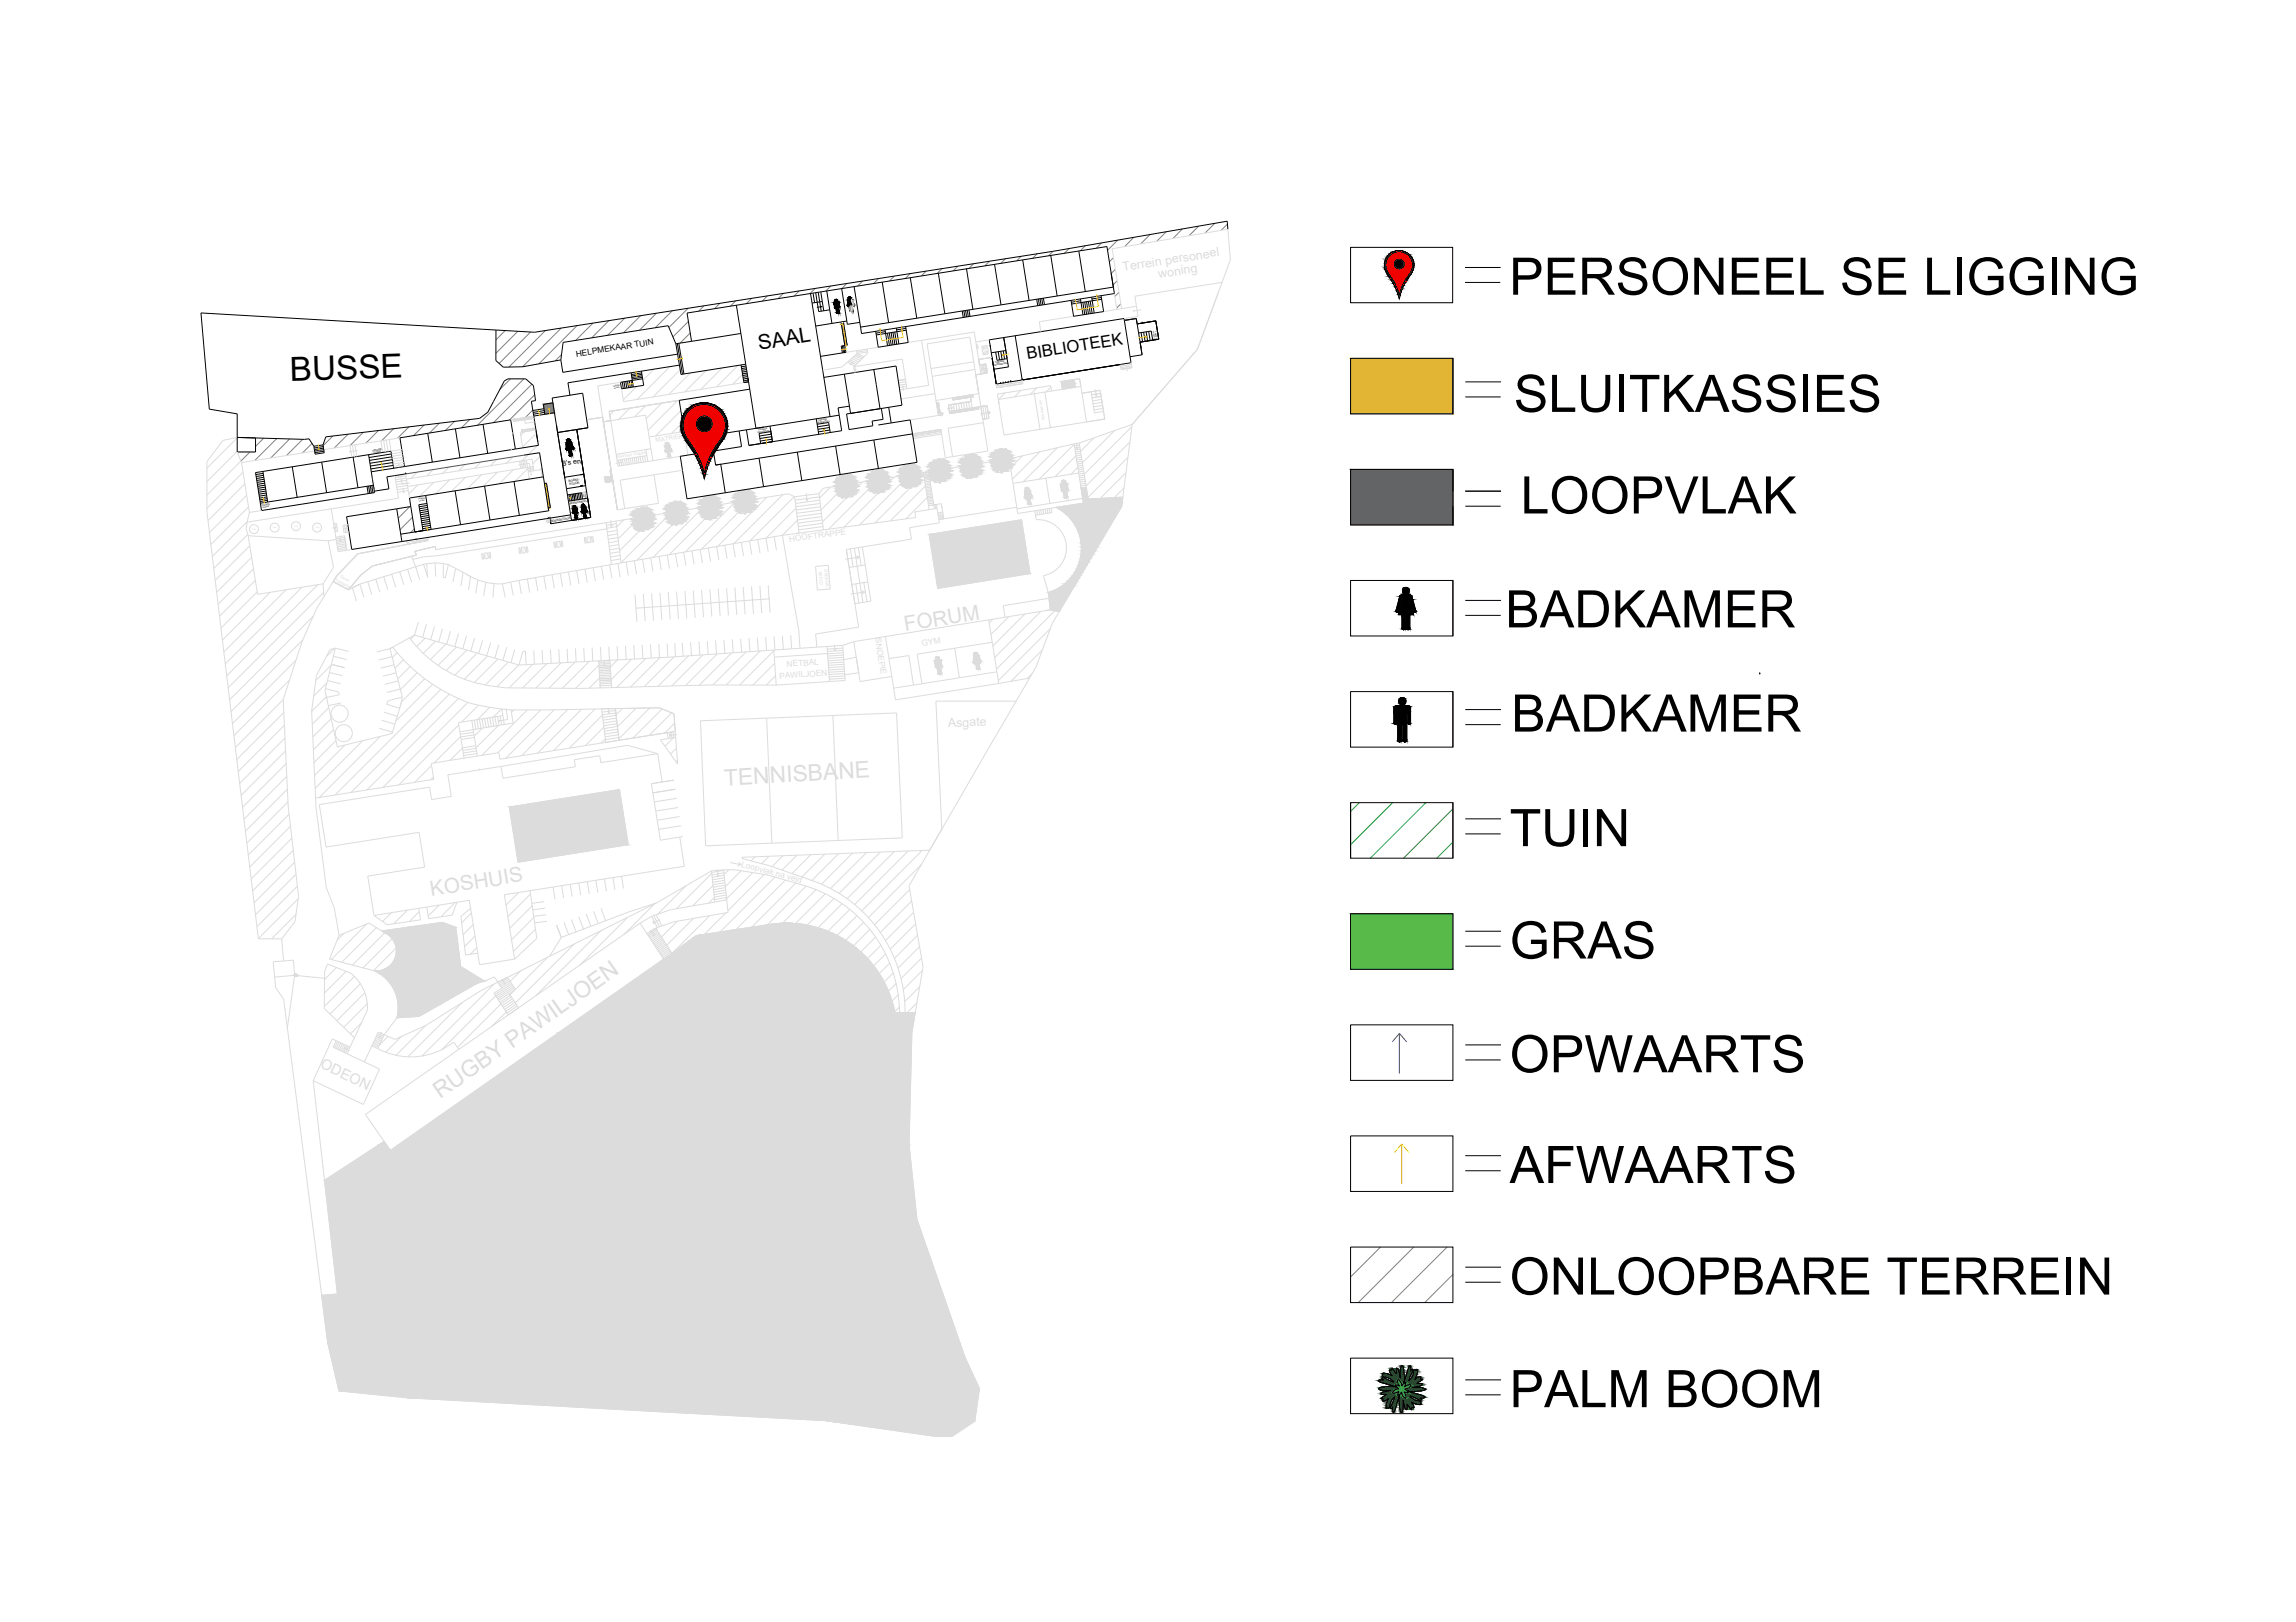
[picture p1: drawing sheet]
<svg xmlns="http://www.w3.org/2000/svg" width="297mm" height="210mm" viewBox="0 0 297 210" stroke-linecap="round" stroke-linejoin="round" font-family="sans-serif">
<defs><g id="words">
<g font-size="6.7">
<text x="195.2" y="38.1">PERSONEEL SE LIGGING</text>
<text x="195.8" y="53.3">SLUITKASSIES</text>
<text x="196.7" y="66.4">LOOPVLAK</text>
<text x="194.7" y="81.2">BADKAMER</text>
<text x="195.5" y="94.7">BADKAMER</text>
<text x="195.3" y="109.5">TUIN</text>
<text x="195.3" y="124">GRAS</text>
<text x="195.3" y="138.8">OPWAARTS</text>
<text x="195.3" y="153.1">AFWAARTS</text>
<text x="195.3" y="167.5">ONLOOPBARE TERREIN</text>
<text x="195.3" y="182.1">PALM BOOM</text>
</g>
<text font-size="4.3" x="37.6" y="49.3" transform="rotate(-2 37.6 49.3)">BUSSE</text>
<text font-size="2.7" x="98.2" y="45.3" transform="rotate(-9 98.2 45.3)">SAAL</text>
<text font-size="2.2" x="132.9" y="46.5" transform="rotate(-9 132.9 46.5)">BIBLIOTEEK</text>
<text font-size="1.1" x="74.6" y="46.2" transform="rotate(-9 74.6 46.2)">HELPMEKAAR TUIN</text>
<text font-size=".9" x="72.8" y="60.3" transform="rotate(-9 72.8 60.3)">8's en</text>
<text font-size=".8" fill="#dcdcdc" x="84.9" y="57.2" transform="rotate(-9 84.9 57.2)">MATRIEK</text>
<g font-size=".4">
<text x="73.6" y="62.4" transform="rotate(-9 73.6 62.4)">BOEKE-</text>
<text x="73.7" y="62.8" transform="rotate(-9 73.7 62.8)">STOOR</text>
<text x="73.7" y="65.3" transform="rotate(-9 73.7 65.3)">PERSONEEL</text>
<text x="71.2" y="67.6" transform="rotate(-9 71.2 67.6)">BOEKESTOOR</text>
</g>
<g font-size=".3">
<text x="128.6" y="47.4" transform="rotate(-9 128.6 47.4)">VERDIEPING</text>
<text x="128.7" y="47" transform="rotate(-9 128.7 47)">TWEEDE</text>
<text x="149.4" y="42.9" transform="rotate(81 149.4 42.9)">Tweede</text>
<text x="48.2" y="58.4" transform="rotate(-10 48.2 58.4)">TWEEDE</text>
<text x="48.3" y="58.7" transform="rotate(-10 48.3 58.7)">VLOER</text>
<text x="98" y="56.1" transform="rotate(-9 98 56.1)">VERDIEPING</text>
<text x="98.1" y="55.7" transform="rotate(-9 98.1 55.7)">TWEEDE</text>
<text x="105.7" y="54.8" transform="rotate(-9 105.7 54.8)">VERDIEPING</text>
<text x="105.9" y="54.5" transform="rotate(-9 105.9 54.5)">TWEEDE</text>
<text x="33.8" y="65.5" transform="rotate(-10 33.8 65.5)">TWEEDE</text>
<text x="34" y="65.7" transform="rotate(-10 34 65.7)">VLOER</text>
</g>
<g font-size=".2">
<text x="149.2" y="42.8" transform="rotate(81 149.2 42.8)">verdieping</text>
<text x="79.3" y="50.1" transform="rotate(-9 79.3 50.1)">TWEEDE</text>
<text x="79.4" y="50.3" transform="rotate(-8 79.4 50.3)">VLOER</text>
<text x="54.1" y="64.7" transform="rotate(-9 54.1 64.7)">TWEEDE</text>
<text x="54.2" y="64.9" transform="rotate(-9 54.2 64.9)">VLOER</text>
<text x="75.3" y="63.7" transform="rotate(81 75.3 63.7)">VLOER</text>
<text x="75.6" y="63.5" transform="rotate(81 75.6 63.5)">TWEEDE</text>
</g>
<text font-size=".2" fill="#dcdcdc" x="51.4" y="61.7" transform="rotate(-9 51.4 61.7)">Tweede</text>
</g></defs>
<!-- layer: Mure -->
<g fill="none" stroke="#808080" stroke-width=".13">
<path d="M89 39.9l-2.5 2.5M91.1 39.6l-.7 .7M93.1 39.3l-.7 .6M95.2 38.9l-.7 .7M97.2 38.6l-.7 .7M99.3 38.3l-.7 .7M101.3 38l-.6 .6M103.4 37.7l-.7 .6M105.4 37.3l-.6 .7M107.5 37l-.7 .7M109.5 36.7l-.6 .6M111.6 36.4l-.6 .6"/>
<path d="M113.7 36.1l-.7 .6M115.7 35.7l-.6 .7M117.8 35.4l-.7 .6M119.8 35.1l-.6 .6M121.9 34.8l-.7 .6M123.9 34.4l-.6 .7M126 34.1l-.6 .6M128 33.8l-.6 .6M130.1 33.5l-.6 .6M132.1 33.2l-.6 .6M134.2 32.8l-.6 .6M136.2 32.5l-.6 .6"/>
<path d="M138.3 32.2l-.6 .6M140.4 31.8l-.6 .7M142.5 31.4l-.7 .7M144.1 33.3l-.6 .6M144.3 34.8l-.5 .6M144.5 36.3l-.5 .6M144.6 31.1l-1.3 1.3M144.8 37.8l-.6 .6M145 39.3l-.5 .6M146.7 30.7l-1.2 1.2M148.8 30.3l-1.2 1.3M150.9 30l-1.2 1.2"/>
<path d="M153 29.6l-1.3 1.3M155.1 29.3l-1.3 1.2M157.2 28.9l-1.3 1.3M158.8 29l-.8 .8M32.3 58.5l-1.1 1.2M34.1 56.7l-1 1.1M35.8 56.8l-2.8 2.8M37.5 56.8l-2.5 2.5M39.2 56.9l-2.1 2M40.4 57.4l-1.3 1.2M43.1 56.4l-1.3 1.3M45 56.2l-1.8 1.8"/>
<path d="M47 56l-1.7 1.7M49 55.7l-1.7 1.6M50.9 55.5l-1.5 1.5M52.9 55.2l-1.5 1.5M54.9 55l-1.4 1.4M56.8 54.8l-1.2 1.2M58.8 54.5l-1.2 1.2M60.8 54.3l-1.1 1.1M65.4 42.8l-1.2 1.2M66 49l-1.3 1.4M67 42.9l-2.8 2.8M67.8 49l-6 6"/>
<path d="M68.6 43l-4 4M68.8 49.7l-5 5M68.9 53.1l-.9 .9M69.2 51.1l-3.3 3.3M70.6 42.8l-4.8 4.7M72.6 42.5l-5 5M72.6 45.9l-.8 .8M74.7 42.1l-5 5M76.7 41.8l-2.2 2.2M78.8 41.5l-2.3 2.2M80.8 41.2l-2.2 2.2M82.9 40.9l-2.2 2.2"/>
<path d="M84.9 40.5l-2.2 2.2M87 40.2l-2.2 2.2M89.1 41.6l-2 2M89.3 43.1l-1.3 1.3M178.6 161.4l-3.9 3.9M182.9 161.4l-7.2 7.2M187.2 161.4l-7.2 7.2M188 164.9l-3.7 3.7"/>
</g>
<!-- layer: 0 -->
<g fill="none" stroke="#000" stroke-width=".13">
<path d="M108 39.1l-.1 .1 .1 .6h.1M108 39.4l.1 .4M108 39.3h.1M108 39.3l.2 1.2M108.3 39.7v.1M108.3 39.7l.1 .7M108.3 39.7h.1M108.4 39.3l.2 1.1M108.4 39.3h.1M108.5 39.3v.4M108.5 39.1l-.1-.1-.4 .1M108.5 39.1l.1 .6h-.1"/>
<path d="M109.7 38.9v.7l.1-.6M109.8 39h.1M109.8 39v.7h.1M110.1 38.7l-.4 .2M143.8 35.4l.4 2.6-32.7 5.2-.2-.9M158.8 28.6l-22.6 3.9-67.1 10.5-43.1-2.5 1.1 12.4 3.6 .7v3l8.7 .3 .6-.1 .6 .9M182 36l-.5 .8-.5 1.4-.6-1.6-.6-1a1.78 1.78 0 0 1 .9-3 1.74 1.74 0 0 1 1.8 .8 1.74 1.74 0 0 1-.2 2l-.4 .7M182.1 36.2l-.8 1.4-.3 1-.3-1-.7-1.4a3.7 3.7 0 0 1-.9-1.8 1.9 1.9 0 0 1 2.6-1.8 1.9 1.9 0 0 1 .8 3l-.5 .7M40.6 57.7l.1 .7M41.8 57.6l-1.2 .1M41.8 57.6l.1 1-1.1 .2-.1-.4M41.8 57.8l-1.2 .2"/>
<path d="M41.9 58l-1.2 .2M41.9 58.2l-1.2 .2M41.9 58.4l-1.2 .2M45.7 59.2l4.9-.8 .3 2.2M47.7 58.8l.8 5-14.7 2.3-.7-4.9 .9-.2M50.6 58.7l-2.9 .5M50.7 59.1l-2.9 .5M50.8 59.5l-2.9 .5M50.8 59.9l-2.9 .4M64.2 42.7v4l.9 .8h2.5l5-.9 .2 1.6 14.9-2.4M67.8 58.9l2-.3 .5 3.1M69.1 53.8l-.4-1.9 .6-.1-.3-1.9-1-.9h-2.3l-.5 .3-2.1 4-1 .8-20 2.4-.3 1.1"/>
<path d="M69.3 55.6l.3 1.5M69.4 56.1l.3 1.5-3 .5M76.1 55.4l-1.5 .2M80.5 49.4l.1 .9M80.7 49.4l.2 .9M81 49.4l.1 .8M81.2 49.3l.1 .9M81.4 49.3l.1 .8M81.6 49.3l.2 .8M81.6 48.2l.2 1-1.5 .3M83 48l.3 1.9-2.9 .4-.1-.8M87.8 44.4l-.4 .1"/>
<path d="M87.9 47.3l-14.4 2.2 .2 1.6M92.6 57.7l-.9 1.7-.6 1.8a11.8 11.8 0 0 0-2.2-4.4 2.74 2.74 0 0 1 .4-3.7 2.74 2.74 0 0 1 3.7 0 2.74 2.74 0 0 1 .2 3.8l-.7 1M92.8 58.1a10 10 0 0 0-1.7 3.8 13 13 0 0 0-2.4-4.9 3 3 0 0 1 .4-4.1 3 3 0 0 1 4.1 .1 3 3 0 0 1 .2 4.1l-.7 1.1M95.6 55.8l.3 2-3.6 .6M95.9 47.2l.3 2.3 .6-.1M96.5 47.1l-8.4 1.4M96.5 47.4l-.6 .1M96.5 47.6l-.6 .1M96.6 47.8l-.6 .1M96.6 48.1l-.6 .1M96.7 48.3l-.6 .1M96.7 48.5l-.6 .1"/>
<path d="M96.7 48.7l-.6 .1M96.8 49l-.6 .1M96.8 49.2l-.6 .1M99.6 55.1l.3 2.1M105.6 54.2l.3 2M107.3 40.1l-1.4 .2M107.6 41.9l-2.1 .3M108.6 53.7l.3 2-12 1.9-.3-2M110 53.5l-.5 .1 .3 2 3.1-.5M114 52.9l.2 1.4M115 52.7l.3 2M117 54.3h.1"/>
<path d="M117.5 44.3l-3.9 .6M117.7 54.3l.4 1.9M128 44.4h.1M128.1 44.8h.1M128.8 45.6l.2 1M129.1 45.5l.2 1.1M129.5 49.6h.1M129.5 45.5l.1 1M129.8 49.6h.1M129.8 45.4l.2 1.1M129.9 43.7l.6 3.8-1.9 .3M130.1 49.5h.1"/>
<path d="M130.4 49.5h.1M130.8 49.4h.1M132.2 49.2h.1M142.8 40.3l-3.9 .6M146 44.8h.1M147.8 45.9l-1.6 .3M149.9 43.9l-2.4 .4 .1 .8M34 61.3l-.9 .1M34.1 61.5l-1 .2M34.1 61.8l-.9 .1M34.2 62l-1 .2M34.2 62.3l-.9 .1"/>
<path d="M34.2 62.5l-.9 .2M34.3 62.8l-1 .1M34.3 63l-.9 .2M34.4 63.3l-1 .1M34.4 63.5l-.9 .2M34.4 63.8l-.9 .2M34.5 64.1l-1 .1M34.5 64.3l-.9 .2M47.5 62.9l.1 1M47.7 62.9l.1 .9M47.9 62.9l.1 .9M48.1 62.8l.2 1"/>
<path d="M48.3 62.8l-2 .3M50.9 60.2l-2.9 .5M51.1 61.5l-1 .2 .2 1.6-1.9 .3M52.3 60.4l-4.3 .7M52.5 61.3h.1M52.6 61.3h-.1M55.1 64.1l-2.1 .3 .1 1.1M55.8 68.5l-2.1 .3M70.9 67.1h.1M71.1 67.1h.1M71.1 67.1l-19.1 3M73 61.3h.1"/>
<path d="M73 61.4h.1M73 61.6h.1M73.3 63.2l.2 1.7M73.4 64l1.8-.2 .2 .8M73.6 64l.1 .8M73.8 64l.2 .8M74 64l.2 .8M74.2 63.9l.2 .8M74.4 63.9l.2 .8M74.6 63.9l.2 .8M74.8 63.8l.2 .8M75 63.8l.2 .8"/>
<path d="M75.1 63h.1M75.2 62.9h.1M75.3 62.9h.1M75.8 62.9l.2 1.6M180.9 79.1l-.2 .1-.1-.2 .5-1.8 .3-.2h1.2l.6 2-.2 .2-.2-.1M181.3 77.6l-.4 1.5M181.4 77.6h-.1M181.4 77.6l-.5 1.9h.5v1.8M181.4 77.6h.1M181.9 79.6h-.1v1.7M182 79.6v1.7M182.4 77.6l.5 1.9h-.5v1.8"/>
<path d="M182.4 77.6h.1M182.5 77.6l.4 1.5M180.3 91.6v1.9l.2 .2 .2-.2M180.6 91.4l-.2 .1-.1 .1M180.6 91.4h1.6M180.7 92.1h.1M180.7 92.1v1.4M180.8 92.1v3.7M181.4 93.4l-.1 2.4M181.4 93.5h.1M181.4 81.3l.2 .2 .2-.2M181.4 93.4l.1 2.4"/>
<path d="M181.9 81.3l.3 .2 .2-.2M182.2 91.4l.2 .1 .1 .1M182.5 91.6v1.9l-.2 .2-.2-.2v-1.4h-.1v3.7M178.9 178.2l-.1 .2 .2 .2h-.6l-.1 .1 2.3 .8a3.7 3.7 0 0 0-2.2 .2 2.02 2.02 0 0 0 1.4 .2h.1l-1 .3-.2 .2h.7l-.7 .6h.2l.1 .3 .6-.3-.1 .3a1.11 1.11 0 0 0-.1 1l.1-.1h.2l.1-.1a1.79 1.79 0 0 1 .6-1.3l-.1 .5-.4 .8v.1M180.8 178.6h.1a.87 .87 0 0 1 .4 .8l.6-.5-.2 .5h.1a.58 .58 0 0 1 .7-.1 .82 .82 0 0 1-.8 .4l.5 .5-.6-.1 .1 .1a.58 .58 0 0 1 .1 .7 .82 .82 0 0 1-.5-.8 .53 .53 0 0 1-.5 .4l.2-.4h-.1a.58 .58 0 0 1-.8 .1 .82 .82 0 0 1 .9-.5 .53 .53 0 0 1-.5-.5l.5 .2-.2-.6zM182.8 177.2v.2l-.5 1.3a1.1 1.1 0 0 0 .6-1l.1-.4h.2l.1-.1a.34 .34 0 0 1 0 .5l-.3 .8 .5-.3h.3v.3h.2l-.7 .5h.6l.1 .1-.2 .2-1 .3a2.73 2.73 0 0 1 1.6 .2 4.6 4.6 0 0 1-2.3 .2l1.2 .4a1.65 1.65 0 0 1 1.1 .4l-.7 .1 .2 .2-.1 .1M182.8 177.3a.17 .17 0 0 0-.1-.1 .17 .17 0 0 0-.2 .2v-.2a.4 .4 0 0 0-.1-.5l-.3 .6-.5 1.7a4 4 0 0 0-.2-2.3 2.74 2.74 0 0 0-.2 1.6l-.3-1-.2-.2-.1 .2 .1 .5-.6-.7v.2h-.3v.1l.3 .6-.8-.3h-.5l.1 .2v.2l.1 .1a1.69 1.69 0 0 1 1.3 .6l-1.3-.5h-.2M183.8 181.2h-.1l-1.3-.5a1.08 1.08 0 0 0 1 .6l.4 .1v.2l.1 .1h-.8l-.5-.3 .3 .7v.1h-.3v.2l-.5-.7v.6l-.1 .1-.2-.1-.3-1.1v.2a2.6 2.6 0 0 1-.1 1.4h-.1a4.4 4.4 0 0 1-.2-2.2v-.1l-.5 1.7-.3 .5-.1-.1v-.5l-.2 .2-.2-.1"/>
<circle cx="108.2" cy="38.9" r=".14"/>
<circle cx="109.9" cy="38.6" r=".15"/>
<circle cx="181" cy="34.2" r=".65"/>
<circle cx="91.1" cy="54.9" r="1.03"/>
<circle cx="181.9" cy="76.5" r=".44"/>
<circle cx="181.4" cy="90.7" r=".46"/>
</g>
<!-- layer: Mure -->
<g fill="none" stroke="#dcdcdc" stroke-width=".13">
<path d="M145.1 39.9l-2.3 .4M147 39.6l.2 1.3-1.8 .3M157.7 37.7l-2.8 7.5-8.4 9.7-6.9 2.4M30.7 58.4l-3.9 3.9M30.7 56.7l-3.9 3.9M30.7 58.5l.5 1.4 1.1 6.4M31.2 59.7l-4.4 4.4M45.3 57.7l.2 1.5M45.6 57.6l.2 1.5M45.9 57.6l.3 1.5M62.2 59.8l-.8 .8M64.3 59.5l-.9 .8"/>
<path d="M66.3 59.1l-.8 .9M67.9 55.9l-.5 .5M69.1 54.1l-1.2 .2 .1 .5 1.2-.2M69.4 56.1l-1.8 1.8M69.6 57.5l-2 2.1M69.9 59l-1 1M75.9 54.3l2.1-.3 1.3 8.3M79.7 58.8l.3 1.5M82.4 50l-1.8 1.7M84.6 47.8l-1.4 1.4M86.7 47.5l-4.3 4.2M87.8 51.8l-9 1.4 .2 1.2-.9 .2"/>
<path d="M88 47.8l-3.5 3.6M89.3 48.3l-2.8 2.7M91.4 47.9l-2.8 2.8M93.4 47.6l-2.7 2.8M95.5 47.3l-2.8 2.8M96.1 48.4l-1.3 1.3M109.1 41.7l-.3 .1M109.7 46.9l.8 .5M109.8 46.7l.9 .5M110 46.6l.9 .4M110.2 46.4l.9 .4M110.4 46.2l.9 .4"/>
<path d="M110.6 46l.9 .5M110.7 47.2l-.2 .3 6.2-1 .4 2.6-.9 .2M110.7 45.9l.9 .4M110.8 45.4l.1 .4M110.9 45.8l-2 1.7-2.5 .4M110.9 45.8l.9 .4M112.2 45.2l.1 .5-1.6 1.5M112.2 45.4l-1.4 .2M112.2 45.5l-1.3 .3M113.6 44.9l-4.2 .7M117.2 49.4l-1 .2M117.2 49.7l-.9 .2"/>
<path d="M117.3 50l-1 .2M118 56.2l3.7-.6v.2l-3.6 .6M119.2 44l.9 5.9-3.7 .6M119.2 44l6.8-1 .7 4.2 .8-.1 .2 1.2-1.5 .2 .4 2.4M119.2 44l-1.7 .3M121.2 52.2h.2l.2 1.2h.3l.1 .3-.6 .1M123 52.4l.2 .8M123.2 51.5l.1 .3 2.3-.4v.6M123.4 52.3l.1 .8M123.7 52.3l.1 .8M124 52.2l.1 .8M124.3 52.2l.2 .8"/>
<path d="M124.7 52.1l.1 .8M125 52.1l.1 .8M125.3 52l.2 .8M125.6 52l-2.9 .4 .2 1.1 3.7-.6v-.2l.3-.1M125.6 52l.2 .8M126.9 52.6l.8-.1 .2 1.6-.7 .2zM128 44l-1.8 .3M128.3 46.2l-1.7 .3M130 50.8l-.8 .9M132.1 50.5l-.9 .9M132.2 49.2l.1 .4-3.3 .6-.1-.5M132.3 59l-1.6 1.5"/>
<path d="M134.2 50.2l-.9 .8M134.5 58.5l-3.5 3.5M136 50.1l-.7 .6M136 50.6l-.1-.7-6.9 1.1 .2 1.2M136.8 58l-4.4 4.3M138.9 40.9l-4.4 .7 .2 1.3M139 57.5l-4.6 4.5M139.2 59l-2.7 2.7M139.8 50l-.1-1-2.4 .4 .2 1M140 50.9l2.3-.4 .6 3.7-2.3 .4M141.5 56.7l-1.7 1.7M144.2 55.7l-4.2 4.2"/>
<path d="M145.9 59.2l-5.2 5.2M146.2 57.2l-5.7 5.7M146.3 46.9l.1 .7-1.3 .2-.1-.6M146.4 55.2l-6.1 6.2M148.1 41.8h.1M148.4 41.7h.1M148.7 41.7h.1M31.4 61.1l-4.6 4.7M31.7 62.6l-4.8 4.8M31.9 64.1l-4.8 4.8M32 67.6l-.2 .8M32 67.5l-4.5 4.5"/>
<path d="M32.1 69.2l-4.4 4.4M32.2 65.6l-4.9 4.9M32.3 70.6l-4.5 4.5M32.6 72.1l-4.6 4.6M32.8 73.6l-4.6 4.6M33 75.1l-4.6 4.6M33.3 76.6l-4.7 4.7M33.8 66.1l-1.5 .2-.3 1.3M34.9 76.7l-6.1 6.1M37 76.3l-8 8.1M39.1 76l-10 9.9M40.5 79.7l-10.8 10.9"/>
<path d="M41.1 75.7l-11.8 11.8M41.8 75.6l.1 1.6M41.9 76.7l-12.4 12.3M42.9 65.8l-10.9 1.8M46.6 75.6l.5 1.7M46.6 75.6l-1.5 .7M46.6 75.6l-1 .5 .5 1.7M47.6 75.3l.5 1.7M48.6 74.9l.5 1.7M49.6 74.6l.6 1.7M50.7 74.3l.5 1.7M51.1 61.5l.4 3"/>
<path d="M51.7 74l.5 1.7M52.5 61.3l.5 3.1M52.7 73.7l.6 1.7M53.3 72l1 3M54 61.1l-.8 .8M54.1 62.7l-1.2 1.2M54.8 73l-8.2 2.6M55.2 73l.1 1.7-.5-1.7M55.2 73h-.4M55.4 69.8l-2.8 .4M55.4 69.9l-9.1 1.8-2.7 2.8-.5 .8 2 1M56 60.8l-.8 .8"/>
<path d="M56.1 62.4l-1.8 1.8M56.3 72.8l-1.1 .2M56.3 72.8l.1 1.8M56.3 72.8l1 .1M56.4 71.1l-.1-.4-2.6 .6 .2 .5-5.7 1.5-1.5 1.1-1.6 1.9M57.3 72.9v1.8l.3 .1 .4-1.7M57.3 72.9l.7 .2M58 73.1l1 .5M58.1 60.4l-.8 .9M58.2 62.1l-1.9 1.8M59 73.6l.9 .5M59 73.6l-.4 1.7"/>
<path d="M59.9 74.1l1 .5M59.9 74.1l-.3 1.7M60.2 60.1l-.9 .8M60.2 61.8l-1.8 1.8M60.9 74.6l-.3 1.8M61.8 75.1l-.3 1.7M62.3 61.4l-1.8 1.9M62.9 75.4l-.3 1.7M63.4 71.5h-.2M63.9 75.5l-.1 1.8M64.3 61.1l-1.8 1.8M66.1 75.3l.3 1.8"/>
<path d="M66.4 60.8l-1.8 1.8M67.2 75.1l34-5.8 2.1 12.2 .2 2.4M67.2 75.1l.3 1.8M67.2 75.1l-2.2 .5 .4 1.7M68.2 70.7l-.1 .1M68.2 74.9l.3 1.8M68.3 60.6l-1.7 1.7M69.3 74.7l.3 1.8M70.1 60.5l-.3 .3M70.4 74.6l.3 1.7M71.4 74.4l.3 1.7M72.5 74.2l.3 1.7"/>
<path d="M72.7 70h-.1M73.5 74l.3 1.8M74.6 73.8l.3 1.8M75.7 73.6l.3 1.8M76.7 69.4h-.2M76.7 73.5l.3 1.7M77.8 73.3l.3 1.7M78.5 68.4l-21.9 3.5-1.8 .2-1.4 .3M78.9 73.1l.3 1.8M79.1 60.8h-.2l.1 .8-.8 .2 .1 .6 1-.1M79.3 62.3l.6 3.7M79.7 67.8l-1.2 .2"/>
<path d="M79.8 68.2l-1.3 .2M79.9 72.9l.3 1.8M81 72.7l.3 1.8M82.1 72.6l.3 1.7M82.1 76.9l.3 3.6M83.1 72.4l.3 1.7M83.2 76.9l.3 3.5M84.2 72.2l.3 1.7M84.3 76.8l.2 3.5M85.2 65.1l-4.4 .7M85.3 72l.3 1.8M85.4 76.7l.2 3.5"/>
<path d="M86.3 71.8l.3 1.8M86.5 76.6l.2 3.6M87.4 71.6l.3 1.8M87.5 76.6l.3 3.5M88.4 71.5l.3 1.7M88.6 76.5l.3 3.5M89.5 71.3l.3 1.7M89.7 76.4l.2 3.5M90.6 71.1l.3 1.8M90.8 76.3l.2 3.6M91.6 70.9l.3 1.8M91.8 76.3l.3 3.5"/>
<path d="M92.7 70.7l.3 1.8M92.9 76.2l.3 3.5M93.8 70.6l.3 1.7M94 76.1l.2 3.5M94.8 70.4l.3 1.7M95.1 76l.2 3.6M95.9 70.2l.3 1.7M96.1 76l.3 3.5M97 70l.3 1.8M97.2 75.9l.3 3.5M98 69.8l.3 1.8M98.3 75.8l.2 3.5"/>
<path d="M99.1 69.6l.3 1.8M99.4 75.7l.1 1.8M99.5 77.5h.1M99.5 77.5l-17.2 1.2M99.5 77.5l.1 1.8M100.2 69.5l.3 1.7M102 63.9l.8 .4M106.5 63.2l-.5 .7M107.4 63l-1.4 1.5M109.5 71.1l1.1 7 2.1-.3-.4-2.5M109.5 62.7l-3.3 3.3M110 71l.4 2.4"/>
<path d="M110.5 70.9l1.1 7.1M110.7 75.6l.4 2.4M111 70.9l.4 2.3M111.6 62.4l-5.2 5.1M111.6 70.8l.3 2.3M111.8 75.4l.4 2.5M111.9 73.1l.4 2.2M111.9 73.1l-2 .3M112.3 75.3l-2.1 .3M113.6 62.1l-6.4 6.4M115.7 61.7l-6.5 6.5M117.7 61.4l-6.5 6.6"/>
<path d="M119.5 61.4l-6.3 6.3M119.7 62.9l-4.5 4.5M120 64.4l-2.8 2.7M120.1 61l10.5-1.6 8.4-2 .5 3.7M120.2 65.9l-.1 .1M120.2 66l-1.9 .2 .2 .8-9.6 1.3M120.8 65.3h.2l.1 .5M122.1 66.8v.2l-.7 .1M130.5 79.8l-2.3 2.3M132.6 79.5l-4.2 4.1M134.6 79.1l-5.9 6M135.6 76.7l.3 2.2"/>
<path d="M135.7 77.4l-5.9 1 .2 1.5M135.9 78.9l-8 1.3M135.9 78.9l1.1 .3M136.5 79l-7.6 7.6M139.4 60.5l-.8 .9M140.5 63.1l.3 1.5 4.5-.3M145.4 63.2l-1.2 1.2M145.7 61.2l-3.4 3.3M36.6 90.5l-6.2 6.2M36.7 92.2l-6.1 6.1M36.8 93.9l-6 5.9M36.9 95.5l-5.9 5.9"/>
<path d="M36.9 97.2l-5.7 5.7M37 98.8l-5.6 5.7M37.5 88l-7.2 7.2M38.3 85.4l-8.2 8.2M39.2 82.8l-9.3 9.3M42.1 89.1l1.7 .4 .1 .4-1.7 .4 .2-.1M42.2 90.2l-1.9 1.9M42.3 88.4l-1.7 1.7M42.4 88.1l1.7 .4M42.5 91.6l-2.1 2.1M42.6 87l1.7 .4M42.8 86.1l-1.9 2"/>
<path d="M42.8 93l-2.3 2.4M42.9 86l1.7 .4M43.1 84.9l1.7 .5M43.2 94.4l-2.7 2.6M43.3 83.9l-1.1 1.1M43.5 95.8l-2.9 2.9M43.9 96.6l-.3 .1M44.1 91l-1.6 .3M44.6 96.4l-3.9 3.9M45.1 84.3l-1.7-.4-1.4 5.5M46.9 95.9l-6.1 6.1M48.7 84.4l1.8-.5 .5 2.1"/>
<path d="M49.1 94.2l1.7 .6M49.2 95.3l-7.9 7.9M49.4 93.2l1.7 .5M49.7 92.2l1.7 .5M50.7 85l-1.7 .4M51 86l.3 1.1M51 86l-1.7 .5M51.3 87.1l.7 3.1M51.3 87.1l-1.8 .4M51.4 84.5l-.6 .6M51.5 88.1l-1.7 .5M51.7 91.7h.1"/>
<path d="M51.8 89.2l-1.8 .4M51.9 91.1h.1M51.9 91.1v.1M52 90.2l-1.7 .5-.3 .4 1.7 .6M52 90.2l-.1 .9M52.2 85.4l-1.1 1.1M53.1 86.2l-1.6 1.7M53.7 82.2l-.6 .5M54 87.1l-2.2 2.1M54.1 80.5l-.5 1.7M54.9 87.8l-3 3.1M55 82.6l-1.1 1.1"/>
<path d="M55.2 80.8l-.5 1.7M55.8 99.1l-2.2 2.1M56 88.5l-4.8 4.8M56.2 81.1l-.5 1.7M56.3 83l-1.5 1.6M57 89.2l-13.6 13.7M57.2 81.4l-.4 1.7M57.7 98.5l-1.9 .3 .3 2.1-15.3 2.4M57.7 83.4l-2 2M58.1 89.8l-12.7 12.7M58.3 81.7l-.5 1.7M59 83.7l-2.3 2.4"/>
<path d="M59.3 90.4l-11.8 11.8M59.3 82l-.5 1.7M59.3 93.8l-7.7 7.8M59.6 95.3l-3.4 3.4M59.8 96.8l-1.6 1.6M60.4 82.3l-.5 1.7M60.4 84.1l-2.7 2.7M60.5 90.9l-11 11M61.4 82.6l-.5 1.7M61.7 84.5l-2.8 2.9M61.9 91.3l-2.2 2.1M62.4 94.2l-1 1.1"/>
<path d="M62.4 82.9l-.5 1.7M63.1 84.9l-3 3M63.4 91.5l-1.6 1.6M63.5 83.2l-.5 1.7M64.4 85.3l-3 3M64.5 93.9l-2.9 2.9M64.5 83.5l-.5 1.7M64.9 91.7l-1.1 1.1M65.5 83.8l-.4 1.7M65.8 85.7l-3 3M66.5 91.9l-.3 .3M66.6 84.1l-.5 1.7"/>
<path d="M67.1 86l-2.8 2.9M68.2 91.9l-5.9 5.9M68.9 86l-3 3M69.1 84.2v1.8M70 91.9l-5.6 5.5M70.1 84.1l.1 1.8M70.8 85.9l-3.2 3.1M71.2 84.1l.1 1.7M71.7 91.8l-6.3 6.3M72.3 84l.1 1.8M72.6 85.8l-3.3 3.2M73.4 84l.1 1.7"/>
<path d="M73.5 91.8l-6 6M74.4 85.7l-3.4 3.4M74.5 83.9v1.8M75.2 91.8l-5.6 5.7M75.5 83.8l.1 1.8M76.2 85.6l-3.4 3.5M76.6 83.8l.1 1.8M77 91.8l-5.4 5.3M77.5 86.1l-3 3M77.6 87.7l-1.4 1.4M77.7 83.7l.1 1.8M77.8 91.7l7.5-.1 1.9 .8 .2 2.3-9 1.4"/>
<path d="M77.9 92.5l1.8-.2-.1-.6 .5 4.1M77.9 92.5l-4.2 4.3M78.1 94.1l-2.4 2.4M78.3 95.6l-.5 .6M78.8 83.7l.1 1.7M78.9 85.4l-1.5 .1M78.9 85.7h-1.5M78.9 85.9h-1.4M78.9 86.1l-1.4 .1M78.9 86.3l-1.4 .1M79 86.5l-1.5 .1M79 86.7l-1.5 .1"/>
<path d="M79 86.9l-1.5 .1M79 87.2h-1.5M79 87.4h-1.4M79 87.6h-1.4M79 87.8l-1.4 .1M79 88l-1.4 .1M79.1 88.2l-1.5 .1M79.1 88.4l-1.5 .1 .1 .5M79.1 88.7l-1.5 .1M79.6 92l-1.7 .2M79.7 92.6l-1.7 .2M79.8 92.9l-1.8 .3"/>
<path d="M79.8 93.3l-1.7 .3M79.8 83.6l.1 1.8M79.8 93.6l-1.7 .3M79.9 94l-1.8 .3M79.9 85.4l-.9 .9M79.9 94.4l-1.7 .2M80 94.7l-1.8 .3M80 95.1l-1.7 .3M80 95.4l-1.7 .3M80.5 91.7l-.8 .8M80.9 83.6l.1 1.7M81.2 96.5l3.9 1"/>
<path d="M81.7 85.3l-2.6 2.6M82 83.5l.1 1.8M82.3 91.6l-2.4 2.5M83.1 83.4l.1 1.8M83.6 85.2l-3.8 3.8M84.1 91.6l-4 4M84.2 83.4v1.8M85.2 83.3l.1 1.8M85.4 85.1l-3.8 3.8M85.7 91.7l-3.8 3.8M86.3 83.3l.1 1.8-19.3 1 .5-1.7 .4-.2 .1 1.8M86.9 92.3l-2.9 2.9"/>
<path d="M87.1 95.5l-1.1 1.1M87.2 85l-3.9 3.9M87.3 93.6l-1.3 1.3M87.3 83.2l.1 1.8M87.4 95.4l.3 3.5-2.3-3.2 1-.1M87.5 96.8l-.8 .8M87.6 98.4l-.1 .2M88.3 83.2l.1 1.7M89.1 84.9l-4 3.9M89.3 83.1l.2 1.7M90.4 83l.1 1.8M90.9 84.7l-4 4.1"/>
<path d="M91.5 82.9l.1 1.8M92.6 82.9l.1 1.7M92.8 84.6l-4.1 4.1M93.7 82.8l.1 1.7M94.6 84.5l-4.1 4.2M94.7 82.7l.2 1.8M95.8 82.7l.1 1.7M96.5 84.4l-4.3 4.2M96.9 82.6l.1 1.7M98 82.5l.1 1.8M98.4 84.2l-4.4 4.4M99.1 82.4l.1 1.8"/>
<path d="M100.1 84.2l-4.4 4.5M100.1 82.3l.2 1.8M100.2 85.8l-2.8 2.9M100.3 87.5l-1.2 1.2M101.2 82.3l.1 1.7M102.3 82.2l.1 1.8M107.1 84.6l-6.9 .4M109 83.5l-8.9 .6M123.5 83.9l.6 3.8M128.4 83.1l-9.7 1.6M128.4 80.1l-.4 .5M129 86.9l-9.7 1.6"/>
<path d="M133.2 87.8l-4 .7M133.6 87.1l-.7 .7M134.8 84.1l-4 4.1M135.9 81.4l-6.7 6.7M37.1 100.5l-5.5 5.5M37.2 102.1l-5.5 5.5M37.2 103.8l-5.3 5.3M37.4 105.4l-5.3 5.3M37.6 106.9l-5.3 5.3M37.8 108.5l-5.3 5.2M37.9 110l-5.2 5.3M38.1 111.6l-5.2 5.2"/>
<path d="M38.3 113.1l-5.3 5.3M38.3 118.3l-3.2 3.2M38.5 114.7l-5.3 5.2M38.6 116.3l-5.2 5.2M47.4 119.6l-4.6 4.6M48.6 118.4l-.1 .1M50.6 118.1l-1.1 1.1M52.7 117.8l-1.8 1.8M54.2 117.5l.2 1.5-4.3 .7-1.7-1.2M54.2 118l-1.2 1.2M56.1 100.5l-.4 .4M56.8 117.1l-1.4 1.5"/>
<path d="M58.9 116.8l-1.9 1.8M59.1 116.8l-.6 1.6-3 .5-.3-1.5M60.9 117.5l-1.3 1.1 .6 5 1.6-.3M61 118.1l-1.3 1.3M61.2 119.6l-1.3 1.4M67.1 115.5l-1.6 1.6M68.6 115.3l.8 6.1-2.8 2.7M68.6 115.7l-2.9 2.9M68.9 117.2l-3 2.9M69.1 118.7l-2.9 2.9M70.4 116.7l-1.6 .2M70.5 117.5l-1.6 .2"/>
<path d="M70.6 118.4l-1.6 .2M70.8 119.2l-1.7 .2M71.6 114.8l.2 1.6M72 119.7l.6 1.6M72.7 114.6l.2 1.6M73 119.4l.6 1.6M73.8 114.4l.2 1.6M73.9 119l.6 1.6M74.9 114.3l.2 1.6M74.9 118.6l.6 1.6M75.8 118.3l.6 1.6M76 114.1l.2 1.6"/>
<path d="M76.8 117.9l.6 1.6M77.1 113.9l.2 1.6M77.8 117.5l.6 1.7M78.2 113.7l.3 1.6M79.3 113.6l.3 1.6M80.4 113.4l.3 1.6M81.2 118.7l-6.2 6.2M84.7 117l-4 3.9M84.9 116.9l-3.6 1.1-8.7 3.3M87.4 102.1l-2.9 .5M87.6 103.3l-2.9 .5M87.6 119.2l-2 2.1"/>
<path d="M87.7 104.5l-2.9 .5M87.9 105.7l-2.9 .4M88.1 106.9l-2.9 .4M88.7 114.6l-3.6 3.7M89.7 118.8l-3.4 3.5M91.8 118.5l-4.9 4.9M92.1 113l-4.6 4.6M92.3 114.6l-2.7 2.6M92.4 116.2l-.7 .7M93.9 118.1l-2.8 2.8M94.3 112.6l-.6 .6M95.9 112.7l-2.1 2"/>
<path d="M97.4 112.9l-3.4 3.4M97.7 110.9l-.5 .5M98.9 113.2l-4.7 4.7M99.5 110.8l-1 1M100.3 113.5l-7.1 7.1M101.3 110.7l-1.4 1.4M101.6 113.9l-6.4 6.4M103 114.3l-5.8 5.7M103.1 110.7l-1.9 1.9M104.3 114.7l-5 5M104.9 110.6l-2.4 2.4M105.6 115.1l-4.4 4.4"/>
<path d="M106.7 110.5l-3 3M106.8 115.7l-3.9 3.8M107.9 116.3l-3.5 3.4M108.5 110.5l-3.5 3.4M109 116.9l-3.2 3.2M109.9 117.7l-2.8 2.8M110.3 110.4l-4 4M110.9 118.5l-2.6 2.5M111.7 119.3l-2.3 2.4M112.1 110.3l-4.7 4.7M113.9 110.3l-5.4 5.3M115.7 110.2l-6.1 6.1"/>
<path d="M117.5 110.1l-6.9 7M117.7 115.1l-4.6 4.6M117.9 116.6l-4 4.1M118.2 118.1l-3.6 3.6M118.5 119.6l-3.3 3.2M119.2 111.9l-6.9 6.8M119.3 110.1l-7.8 7.8M35.3 124.5l.4 3.3 1 1.5M36.7 124.4l1.3-.1 .1 1.9M38.1 126.2l-.9 6.9M38.1 126.2l-2.6 .2M38.1 126.2l3.9 .4"/>
<path d="M42 125.7l-.1 4.8 4 3.8M42.4 124.8l3 1.1M43.5 125.2l-1.5 1.6M43.9 121l3.8-1.5 2.1 1.2-4.2 4.2M44.5 120.8l-.9 .9M44.8 125.7l-2.8 2.8M45.9 126.4l-4 3.9M46.6 127.3l-3.9 3.9M46.7 132.4l-1.4 1.4M47.2 128.5l-3.6 3.6M47.5 129.9l-3 3M47.6 130.6l-1 2"/>
<path d="M48.7 120l-4.5 4.5M48.9 135.7a9 9 0 0 0 9.8-.8l.7 .9M49.4 120.5l7.9-1.1 1.7 .6 .6 5.1 3.1 1.9-.9 .2-7.6 4.3-2.9 .2M49.8 120.7a2.61 2.61 0 0 1 1.4 3 2.61 2.61 0 0 1-2.7 2l-5.9-1.6M50.2 134.1l-1.1 1.2M50.7 121.5l-3.7 3.8M51.3 122.7l-3 2.9M51.9 134.1l-2 2.1M55.1 132.7l-3.9 3.9M59.8 129.7l-7 7.1M61.5 121.1l-1.4 1.4M61.7 122.6l-.9 .9"/>
<path d="M63.9 127.3l-9.3 9.4M64.1 128.9l-7 7M64.5 129.5l1.4-.9 .1 .2-1.3 .9M65.5 131l-1.9 1.8M65.7 126.6l-1.2 .7M65.8 126.7l-1.1 .8M66 126.9l-1.2 .8M66.1 127.1l-2.2 1.4M66.2 129l-1.4 .9-5.6 5.6M66.2 127.3l-2.2 1.4M66.3 129.2l-1.3 1M66.3 127.5l-2.2 1.4"/>
<path d="M66.4 127.7l-2.1 1.4M66.5 129.5l-1.4 .9M66.6 127.9l-2.2 1.4M66.6 129.7l-1.3 .9M66.6 128.1l-.6 .6M66.8 129.9l-1.4 1M66.9 130.2l-1.3 .9M67.1 130.4l-1.4 1M67.4 125.6l-1.4 1.4M69.3 120.2l-2.9 2.9M70.8 123.9l-4.1 4.1M72.6 121.3l-1.5 2.4"/>
<path d="M74.3 122.2l-7.6 7.6M77.8 120.4l-8.5 8.5M84.8 120.1l.1 .1M84.9 120.2l-1.1 .8M85 120.4l-1.1 .7M85.1 120l-.2 .2M85.1 120.5l-1.1 .8M85.2 120.7l-1.1 .8M85.3 120.9l-1.1 .8M85.4 121.1l-1.1 .7M85.6 121.2l-1.1 .8M85.7 121.4l-1.1 .8"/>
<path d="M85.8 121.6l-1.1 .8M85.9 121.8l-1.1 .7M86 121.9l-1.1 .8M86.1 122.1l-1.1 .8M86.3 122.3l-1.2 .8M86.4 122.5l-1.1 .7M86.5 122.7l-1.1 .7M86.6 122.8l-1.1 .8M86.7 123l-1.1 .8M86.8 123.2l-1.1 .8M86.9 123.4l-1.1 .7M90.1 121.1l-3.2 2.3"/>
<path d="M112.5 120.3l-2.1 2.1M113.3 121.3l-1.9 1.9M114 122.3l-1.8 1.7M114.6 123.4l-1.6 1.6M115.1 124.6l-1.3 1.4M115.6 125.9l-1.2 1.2M115.9 127.3l-1 1M116.2 128.7l-.8 .8M116.4 130.3l-.6 .6M118.6 129.8l-1.2 1.2M118.7 121l-3 3M119 122.5l-2.8 2.8"/>
<path d="M119 127.7l-2 1.9M119.2 124l-2.6 2.6M119.3 125.6l-2.4 2.5"/>
<circle cx="32.9" cy="68.5" r=".58"/>
<circle cx="35.5" cy="68.3" r=".58"/>
<circle cx="38.3" cy="68.1" r=".58"/>
<circle cx="41" cy="68.3" r=".58"/>
<circle cx="43.9" cy="92.4" r="1.11"/>
<circle cx="44.5" cy="94.9" r="1.11"/>
<circle cx="38.3" cy="126.2" r=".14"/>
</g>
<!-- layer: 0 -->
<g fill="none" stroke="#dcdcdc" stroke-width=".13">
<path d="M110.1 39.6h.1M110.1 39.6l.1 .6-.1 .1-.1-.1-.1-.5M110.1 38.7l.1 .1 .3 .6-.3-.5M110.2 38.9l.2 .7h-.1v.6v.1l-.1-.1-.1-.6M110.2 38.9h-.1M110.2 38.9h.1M144.2 38l.3 2M158.1 36.5l-3.2 8.7-8.4 9.7-1.4 10.6-8.9 15.1-2.2 5.8-16.4 28.2 1.8 10.5-1.4 8.5-.4 14.5 1 9.7 6.2 17.9 1.9 4-.6 4.2-2.9 2h-2.1l-14.2-2-54.2-3-8.8-.9-1.5-6.2-5.7-44.5M30.7 56.6l-1.9 .4-2 2.7v6.5l6.6 55.3h3M33.1 56.7v1.8h-2.4M40.7 58.4l-9.5 1.5M49.3 57.1l.2 1.5"/>
<path d="M49.6 57l.3 1.5M50 56.9l.2 1.5M50.4 56.9l-8.5 1.3M50.4 56.9l.2 1.5 1.4-.2M51.7 56.7l-1.3 .2M52 58.5l-1.4 .2M52.1 58.8l-1.4 .3M52.1 59.2l-1.4 .2M52.2 59.5l-1.4 .2M52.2 59.8l-1.4 .3M61.7 55h.1M66.5 54.3h.1"/>
<path d="M67.2 59.7l.2 .9M67.4 59.6l.2 1M67.6 59.6l.2 1M67.9 59.6l.1 .9M68.1 59.5l.2 1.6M68.8 53.9l.1 .3-2.5 .3v-.2M69.1 53.8l-3 .5M69.2 55.7v-.3l-1.7 .3v.2M69.3 55.6l-2 .4 .3 2M75.9 54.3l2.1-.3 1.3 8.3M80 59.5l.2 .8M80.3 49.5l-3 .4"/>
<path d="M80.3 59.5l.1 .8M80.5 59.5l.2 .7M80.8 59.4l.1 .8M81 59.4l.2 .7M81.3 59.3l.1 .8M81.5 59.3l.2 .8M81.8 59.3l.1 .7M82 59.2l.2 .8M82.3 59.2l.1 .7M82.6 59.1l.1 .8M82.8 59.1l.1 .8M83.1 59.1l.1 .7"/>
<path d="M83.4 59l.1 .8M83.6 58.2l.2 1.5M83.7 59l-3.9 .6M84.5 59.6l-4.5 .7M87.8 51.8l-9 1.4 .2 1.2-.9 .2M88.7 56.9l.3 2M96.2 49.5l-15.5 2.5-.3-1.7M110.5 47.5l.1 .7M110.6 47.4l.1 .8M117.1 49.1l.2 1.2M118 56.2l3.7-.6 .6 3.6 .9-.1M121.2 52.2h.2l.2 1.2"/>
<path d="M121.4 53.5l.5-.1 .1 .3-.6 .1M121.7 55.8l-3.6 .6M121.8 56l-3.7 .6M121.8 56.2l-3.7 .6M122.3 59.6l-.3 .8 .3-.4a.21 .21 0 0 1 0-.3 .21 .21 0 0 1 .3 0l-.2 .6 .4-.2v.2h.1l-.3 .3h.3l-.5 .2a.77 .77 0 0 1 .7 .2l-.8 .1-.3-.1 .5 .2a.51 .51 0 0 1 .6 .3h-.3v.2M122.3 59.7h-.1l-.1-.3-.4 1.1v-.9l-.1-.2-.1 .8-.1-.5-.2-.2v.4l-.2-.3-.1 .1h-.1l.1 .3-.6-.1a.22 .22 0 0 0 .1 .2 .22 .22 0 0 0 .2 .1l.4 .2-.7-.2M124.4 59.6v.1l-.3 .1 1.2 .4h-.9l-.3 .1 .2 .1h.6l-.6 .3h.3l-.3 .3h.1v.1l.4-.1-.2 .4v.2a.22 .22 0 0 0 .3-.1 .22 .22 0 0 0 0-.2l.3-.4-.3 .7M125.4 59.7l.1 .2 .1 .2 .3-.2-.1 .3 .4-.1a.25 .25 0 0 1-.1 .2 .25 .25 0 0 1-.3 0l.3 .3-.3-.1 .1 .4a.27 .27 0 0 1-.3-.4l-.2 .3v-.3l-.3 .1a.26 .26 0 0 1 .1-.2 .26 .26 0 0 1 .2-.1l-.2-.2 .3 .1zM125.5 51.1l.1 .9M125.6 58.9l-.1 .7-.1-.5-.1-.1v.3l-.3-.3v.1h-.2l.2 .4-.4-.2-.2 .1a.22 .22 0 0 0 0 .2 .22 .22 0 0 0 .3 0 .36 .36 0 0 1 .4 .3l-.7-.3M125.7 58.8l.1 .8v.4l.3-1.2 .1 .3h.2M125.8 51.1l.1 .2-2.6 .5-.1-.3"/>
<path d="M126.3 44.6h.2l.1 .5h-.2zM126.4 59.1l-.3 .7 .3-.4a.21 .21 0 0 1 0-.3 .21 .21 0 0 1 .3 0l-.2 .6 .4-.2v.2h.1l-.4 .3h.4l-.1 .1-.5 .2a.77 .77 0 0 1 .8 .1l-.8 .1h-.4l1.2 .4h-.4l.1 .2M126.6 52.6v.3l-3.7 .6-.1-.2 4.9-.8 .2 1.6-.7 .2M126.6 50.9l.6 3.4M126.7 47.2l.8-.1 .2 1.2-1.5 .2M126.7 47.2l.2 1.2M126.9 47.2l.2 1.2M127 44.8l.7-.1v.2l-.7 .1zM127 47.2l.2 1.2M127 45.1l.8-.1 .1 .5-.8 .1zM127.1 45.8l.8-.2v.2l-.7 .1zM127.2 52.6l.2 1.6"/>
<path d="M127.2 54.3v.4M127.2 47.2l.2 1.1M127.4 47.1l.2 1.2M127.4 52.5l.3 1.7M128.3 58.9l.1 .1-.3 .1 1.1 .4h-.9l-.2 .1 .2 .1h.5l-.6 .2 .4 .1-.4 .2 .2 .1v.1l.3-.2-.1 .7a.24 .24 0 0 0 .2-.1 .24 .24 0 0 0 0-.2l.3-.4-.3 .7M128.4 46.2l-1.8 .3 .1 .7M129.2 51.7v.5M129.3 59l.2 .1 .1 .3 .2-.2v.3l.4-.2a.27 .27 0 0 1-.4 .3l.2 .3-.3-.1 .2 .4a.25 .25 0 0 1-.3-.1 .25 .25 0 0 1 0-.3l-.3 .2 .1-.2-.4 .1a.27 .27 0 0 1 .4-.3l-.2-.2h.2zM130.3 58.3l-.2 .8 .2-.4a.21 .21 0 0 1 .1-.3 .21 .21 0 0 1 .2 0l-.2 .6 .4-.2v.2h.1l-.3 .3h.3l-.1 .1-.4 .1a.8 .8 0 0 1 .7 .2l-.8 .1-.3-.1 1.1 .5h-.3v.2M130.3 58.4h-.1l-.1-.3-.4 1.1 .1-.3-.2-.8-.1 .8-.1-.5-.1-.1-.1 .3-.2-.3-.1 .1h-.1l.2 .3-.4-.1h-.3a.22 .22 0 0 0 .1 .3 .22 .22 0 0 0 .2 0l.4 .2-.7-.2M130.6 59.4l.4 3.2M132.2 49.2l.1 .4-3.3 .6-.1-.5"/>
<path d="M132.3 49.4l-3.4 .5M139 57.4l.6-.1 .9 5.8-.6 .1M139 49.1l.1 1M139.7 57.6l-.7 .1M139.7 57.9l-.7 .1M139.7 58.1l-.6 .1M139.8 58.4l-.7 .1M139.8 58.6l-.6 .1M139.8 50l-.1-1-2.4 .4 .2 1M139.9 58.9l-.7 .1M139.9 59.2l-.7 .1M140 59.4l-.7 .1"/>
<path d="M140 50.9l2.3-.4 .6 3.7-2.3 .4M140 59.7l-.7 .1M140 59.9l-.6 .1M141.2 50.7l.4 2.7 1.2-.2M142.4 50.9l-1.2 .2M142.5 51.3l-1.2 .2M142.5 51.7l-1.2 .2M142.6 52.1l-1.2 .2M142.6 52.5l-1.1 .1M142.7 52.9l-1.2 .1M146.3 46.9l.1 .7-1.3 .2-.1-.6M146.4 47.2l-1.4 .2"/>
<path d="M146.4 47.4l-1.4 .2M31.8 68.4l.3 .9M43.2 67.8l.3-.1 .2 1-.4 .1M43.3 67.8l.2 1M43.4 69.5l1.2-.2 .3 1.9M43.5 69.8l-1 .2M44.6 68l.1 .9M44.6 69.6l-1.1 .1M44.6 69.8l-1.1 .1M44.7 70l-1.2 .1M44.7 70.2l-1.1 .2M44.7 70.4l-1.1 .2"/>
<path d="M44.8 70.6l-1.2 .2M44.8 67.9l.1 1M44.8 70.8l-1.1 .2M44.8 71l-1.1 .2M45 67.9l-.6 .1 .1 .9 .6-.1M45.5 71.1l-.6 .1M51.5 64.5l-8.6 1.3 .8 5.6 1.2-.2M52.3 60.1l-1.4 .2M52.5 61.6l-1.4 .2M52.6 61.9l-1.4 .2M52.6 62.2l-1.4 .2M52.6 70l.1 .4"/>
<path d="M52.7 62.5l-1.4 .2M52.7 62.8l-1.4 .2M52.8 63.1l-1.4 .3M52.8 63.5l-1.4 .2M55.3 69.6l.1 .3-9.1 1.8-2.7 2.8-2.6 4.2-1.9 4.4-2.5 7.4 .7 13.8 1.3 11.7-.4 3.3-1.8 2.2M60.4 74.3a7.8 7.8 0 0 0 4.6 1.3M62.3 71.6h.1l.2 .7-.2 .1zM62.6 71.6l.5-.1 .1 .8h-.5zM63.4 71.5l.1 .7h-.2l-.1-.7M67.1 70.9h.2l.1 .7h-.2zM67.4 70.9l.5-.1 .1 .7-.5 .1zM68.2 70.7l.1 .8h-.1l-.1-.7"/>
<path d="M68.3 60.7l.7-.1v-.2l-16.3 2.6M68.3 61.1l.2 .9M69 60.8l-.7 .1M69.1 60.9l-.3-1.5-16.2 2.6M69.1 60.9l-.8 .2M70 60.8l.2 .9M70.2 60.8l-1.1 .1M70.7 67.1v.6l.5-.1M71.2 67.2l-.5 .1M71.2 67.3l-.5 .1M71.2 67.4l-.5 .1M71.6 70.2l.2-.1 .1 .8h-.2z"/>
<path d="M72 70.1l.4-.1 .1 .8h-.4zM72.7 70l.1 .7h-.1l-.1-.7M75.6 69.6h.1l.1 .7h-.1zM75.9 69.5h.5l.1 .7-.5 .1zM76.7 69.4l.1 .7-.2 .1-.1-.8M78.4 67.6l.7 5.5M79.1 60.8h-.2l.1 .8M79.2 61.6l-1 .2 .1 .6 1-.1M79.3 62.3l.6 3.7 .9-.2M79.7 67.4l.7 5.5M79.8 68.6l-1.2 .3M79.9 69.1l-1.3 .2"/>
<path d="M80 69.6l-1.3 .2M80 70l-1.3 .2M80.1 70.5l-1.3 .2M80.1 70.9l-1.2 .3M80.2 71.4l-1.3 .2M80.2 71.9l-1.2 .2M80.3 72.3l-1.3 .2M80.7 67.3l-.9 .9M81.9 67.8l-1.9 1.9M81.9 66.4l.1 .2h-.4l1.2 .4h-.9l-.2 .2 .1 .1h.6l-.6 .2h.4l-.4 .3h.1v.2l.4-.2-.2 .4 .1 .3a.22 .22 0 0 0 .2-.1 .22 .22 0 0 0 0-.3l.3-.4-.3 .7M82.9 66.6l.2 .1 .1 .3 .2-.3v.3l.3-.1a.25 .25 0 0 1-.1 .3 .25 .25 0 0 1-.2 0l.2 .2h-.3l.1 .4a.27 .27 0 0 1-.2-.4l-.3 .2 .1-.3-.4 .2a.27 .27 0 0 1 .4-.3l-.3-.3 .3 .1zM83 68.4l-2.8 2.9"/>
<path d="M83.3 68.1v.1M83.8 67.6l-.1 .1M83.9 65.9l-.3 .7 .3-.4a.21 .21 0 0 1 0-.2 .21 .21 0 0 1 .3-.1l-.2 .6 .4-.1v.1h.1l-.3 .3h.3l-.1 .2-.4 .1a.8 .8 0 0 1 .7 .1l-.8 .1h-.3l1.1 .4-.3 .1v.1l-.7-.3 .4 .3a.21 .21 0 0 1 .3 0 .21 .21 0 0 1 0 .3l-.6-.2 .2 .4h-.2v.1l-.3-.3v.3l-.2-.6-.2 .8-.1-.3v-.8l-.4 1.1v-.3h-.2M83.9 65.9l-.1 .1-.1-.4-.4 1.2v-.9l-.1-.3-.1 .8-.2-.5-.1-.1v.4l-.3-.4v.1h-.1l.1 .4-.6-.1a.23 .23 0 0 0 .3 .2 .36 .36 0 0 1 .4 .3l-.7-.3M84.1 67.3l-.1 .2M84.8 66.6l-.4 .5M86.2 65.6l.1 .2-.3 .1 1.1 .4h-.9l-.2 .1 .2 .1h.5l-.5 .1-.1 .1 .4 .1-.4 .2 .2 .1v.1l.3-.2-.1 .7a.22 .22 0 0 0 .2-.1 .22 .22 0 0 0 0-.2l.3-.5-.2 .8M86.9 66.3l-6.6 6.5M87.2 65.8l.2 .1 .1 .3 .2-.2v.2l.4-.1a.25 .25 0 0 1-.1 .3 .25 .25 0 0 1-.3 0l.2 .3-.3-.1 .2 .4a.25 .25 0 0 1-.3-.1 .25 .25 0 0 1 0-.3l-.3 .2 .1-.2-.4 .1a.26 .26 0 0 1 .1-.3 .26 .26 0 0 1 .3 0l-.2-.2h.2zM88.2 65.1l-.2 .8 .3-.4a.21 .21 0 0 1 0-.3 .21 .21 0 0 1 .2-.1l-.1 .7 .3-.2v.2h.1l-.3 .2 .3 .1-.1 .1-.5 .1 .8 .1-.5 .2-.6-.1 1.1 .4-.3 .1v.2M88.3 65.1l-.2 .1-.1-.3-.4 1.1v-.9l-.1-.2-.1 .8-.1-.5-.1-.1-.1 .3-.2-.3-.1 .1h-.1l.2 .3-.7-.1a.22 .22 0 0 0 .1 .2 .22 .22 0 0 0 .2 0l.4 .3-.7-.2M88.3 60.9l-3.7 .5"/>
<path d="M88.8 67.1l-.8-.2 .4 .3a.21 .21 0 0 1 .3 0 .21 .21 0 0 1 0 .2l-.6-.1 .2 .3h-.2v.2l-.3-.4v.4l-.1-.1-.1-.5-.1 .8-.1-.3v-.9l-.5 1.1v-.3l-.2 .1M88.9 66l-6.5 6.5M90.6 64.9l.1 .2h-.4l1.2 .4h-.5l-.6 .2 .1 .1h.6l-.6 .2h.4l-.4 .3h.1v.2l.4-.2-.1 .7a.24 .24 0 0 0 .2-.1 .24 .24 0 0 0 0-.3l.3-.4-.3 .8M91 65.6l-6.5 6.5M91.6 65.1l.2 .2 .1 .2 .2-.2v.2l.3-.1a.27 .27 0 0 1-.3 .3l.2 .2h-.3l.1 .4a.27 .27 0 0 1-.2-.4l-.3 .2 .1-.3-.4 .2a.27 .27 0 0 1 .4-.3l-.3-.3 .3 .1zM92.6 64.4l-.3 .7 .3-.4a.22 .22 0 0 1 0-.2 .22 .22 0 0 1 .3-.1l-.2 .7 .4-.2v.1l.1 .1-.3 .2 .3 .1-.5 .2a.74 .74 0 0 1 .7 .1l-.8 .2-.3-.1 1.1 .4-.3 .1v.1M92.6 64.4l-.1 .1-.1-.3-.4 1.1 .1-.3-.2-.9-.1 .8-.3-.6v.4l-.3-.4v.1h-.1l.1 .4-.6-.1a.24 .24 0 0 0 .1 .2 .24 .24 0 0 0 .2 0l.4 .3-.7-.3M93 65.3l-6.4 6.5M93.1 66.4l-.7-.2 .4 .2a.22 .22 0 0 1 .3 .1 .22 .22 0 0 1 0 .2l-.6-.2 .2 .4h-.2v.1l-.3-.3v.3l-.1-.1-.1-.5-.2 .9-.1-.9v-.3l-.4 1.1v-.3h-.2M95.1 65l-6.4 6.4M96.1 64.3a.27 .27 0 0 1 .3 .4l.2-.2-.1 .3 .4-.2a.26 .26 0 0 1-.3 .3l.2 .3-.3-.1 .1 .4a.27 .27 0 0 1-.2-.4l-.3 .2 .1-.2-.4 .1a.26 .26 0 0 1 .1-.3 .26 .26 0 0 1 .3 0l-.3-.2h.3zM97.1 63.6l-.3 .8 .3-.4a.22 .22 0 0 1 0-.3 .22 .22 0 0 1 .3 0l-.2 .6 .4-.2v.2h.1l-.3 .3h.3l-.5 .2a.77 .77 0 0 1 .7 .2l-.8 .1h-.4l1.2 .4h-.3v.2"/>
<path d="M97.1 63.7h-.1l-.1-.3-.4 1.1v-.9l-.1-.2-.1 .8-.3-.6v.3l-.3-.3v.1h-.1l.1 .3-.6-.1a.24 .24 0 0 0 .1 .2 .24 .24 0 0 0 .2 .1l.4 .2-.7-.2v.1l-.3 .1 1.2 .4h-.9l-.3 .1 .2 .1h.6l-.6 .2 .4 .1-.4 .2 .1 .1v.1l.4-.2-.2 .7a.24 .24 0 0 0 .3-.1 .24 .24 0 0 0 0-.2l.3-.4-.3 .7M97.2 64.7l-6.5 6.4M97.6 65.7l-.7-.3 .4 .3a.21 .21 0 0 1 .3 0 .21 .21 0 0 1 0 .2l-.6-.1 .2 .3-.2 .1v.1l-.3-.4v.4l-.1-.1-.1-.5-.2 .8-.1-.6v-.6l-.4 1.1v-.3l-.2 .1M99.2 64.3l-6.4 6.4M101.3 64l-6.4 6.4M102 63.9l-45.6 7.2-.1-.4-2.6 .6 .2 .5-5.7 1.5-1.5 1.1-1.6 1.9-2-1M102.8 64.3l-5.8 5.7M103 65.8l-3.9 3.8M103.2 67.3l-2 2 7.7-1M103.4 68.9l-.2 .1M105.5 73.3l1.7-.1 .2 3-1.7 .2zM106 64.3l-3.1 .4"/>
<path d="M106.1 64.7l-3.2 .4M106.1 65.2l-3.1 .4M106.2 65.6l-3.2 .4M106.2 66l-3.1 .4M106.3 66.4l-3.2 .5M106.3 66.9l-3.1 .4M106.4 67.3l-3.2 .4M106.4 67.7l-3.1 .4M106.5 68.1l-3.2 .5M106.5 63.2l13.6-2.2 .7 4.3M106.5 68.6l-.5-4.7-3.2 .4 .6 4.7M108.2 62.2l.1 .1-.4 .1 1.2 .4h-.9l-.2 .1 .1 .1h.6l-.5 .1-.1 .1 .4 .1-.4 .2 .1 .1 .1 .1 .3-.2-.1 .7a.22 .22 0 0 0 .2-.1 .22 .22 0 0 0 0-.2l.3-.4-.2 .7"/>
<path d="M109.2 62.3l.2 .1 .1 .3 .2-.2v.3l.4-.2a.25 .25 0 0 1-.1 .3 .25 .25 0 0 1-.3 0l.2 .3-.3-.1 .2 .4a.25 .25 0 0 1-.3-.1 .25 .25 0 0 1 0-.3l-.3 .2 .1-.2-.4 .1a.25 .25 0 0 1 .1-.3 .25 .25 0 0 1 .3 0l-.2-.2h.2zM110.2 61.6l-.3 .8 .3-.4a.21 .21 0 0 1 .1-.3 .21 .21 0 0 1 .2 0l-.2 .6 .4-.2v.2h.1l-.3 .3h.3l-.5 .2a.77 .77 0 0 1 .7 .2l-.8 .1h-.3l1.1 .3-.3 .1v.2M110.2 61.7h-.1l-.1-.3-.4 1.1v-.9l-.1-.2-.1 .8-.1-.5-.1-.2-.1 .4-.3-.4v.2h-.1l.1 .3-.6-.1a.22 .22 0 0 0 .1 .2 .22 .22 0 0 0 .2 .1l.4 .2-.7-.2M110.8 63.6l-.8-.2 .4 .3a.21 .21 0 0 1 .3 0 .21 .21 0 0 1 0 .2l-.6-.1 .2 .3h-.2v.2l-.3-.4v.4l-.1-.1-.1-.5-.1 .8-.1-.3-.1-.9-.4 1.1v-.3l-.2 .1M112.3 61.6l.8 .2-.4-.3a.21 .21 0 0 1-.3 0 .21 .21 0 0 1 0-.2l.6 .1-.2-.3h.2v-.2l.3 .4v-.4l.1 .2 .1 .4 .1-.7 .1 .2v.9l.2-.5a.51 .51 0 0 1 .3-.6v.3h.2l-.3 .7a.68 .68 0 0 0 .3-.7l.2-.1v.1l-.1 .6 .3-.2 .1 .2h.1l-.4 .2 .4 .1h-.1l-.5 .2a.77 .77 0 0 1 .8 .1l-.9 .2-.3-.1 1.2 .4-.4 .1 .1 .2M112.4 61.5v.2l-.3 .1 1.1 .4h-.9l-.2 .1 .2 .1h.6l-.5 .1-.1 .1 .3 .1-.3 .2h.1v.2l.4-.2-.2 .7a.23 .23 0 0 0 .3-.3l.3-.5-.3 .8M113.4 61.7l.1 .1 .1 .3 .3-.2-.1 .2 .4-.1a.26 .26 0 0 1-.1 .3 .26 .26 0 0 1-.3 0l.2 .3-.2-.1 .1 .4a.25 .25 0 0 1-.3-.1 .25 .25 0 0 1 0-.3l-.2 .2v-.3l-.4 .2a.25 .25 0 0 1 .1-.3 .25 .25 0 0 1 .3 0l-.2-.3 .3 .1zM114.9 63l-.7-.2a.4 .4 0 0 0 .5 .3h.2v.2l-.7-.1 .2 .3h-.1v.2l-.3-.4v.3h-.1l-.2-.6-.1 .9-.1-.6v-.6l-.4 1.1-.1-.3-.1 .1M116.5 60.9v.1l-.3 .1 1.2 .4h-.9l-.3 .1 .2 .1h.6l-.6 .2 .4 .1-.4 .2 .1 .1v.1l.4-.2-.2 .7a.24 .24 0 0 0 .3-.1 .24 .24 0 0 0 0-.2l.3-.4-.3 .7M117.5 61l.2 .1 .1 .3 .2-.2-.1 .3 .4-.2a.26 .26 0 0 1-.3 .3l.2 .3-.3-.1 .1 .4a.27 .27 0 0 1-.2-.4l-.3 .2 .1-.2-.4 .1a.27 .27 0 0 1 .4-.3l-.3-.2h.3zM118.5 60.3l-.3 .8a.4 .4 0 0 0 .3-.5l.1-.2 .2-.1-.2 .7 .3-.2 .1 .2h.1l-.3 .3h.3v.1l-.5 .1a.8 .8 0 0 1 .7 .2l-.8 .1h-.4l1.2 .4h-.3v.2M118.5 60.4h-.2v-.3l-.4 1.1v-.9l-.1-.2-.1 .8-.3-.6v.3l-.3-.3v.1h-.1l.1 .3-.4-.1h-.2a.23 .23 0 0 0 .3 .3l.4 .2-.7-.2"/>
<path d="M119 62.4l-.7-.3 .4 .3a.21 .21 0 0 1 .3 0 .21 .21 0 0 1 0 .2l-.6-.1 .2 .3-.2 .1v.1l-.3-.4v.4l-.1-.1-.1-.5-.2 .8-.1-.6v-.6l-.4 1.1v-.3l-.2 .1M119.5 61.1l.6 4.3M120.1 65.4l1.7-.2 .3 1.9-.6 .1M120.1 65.4l.1 .6 1-.2M120.1 61.1l-.6 .2M120.2 61.3l-.7 .1M120.2 69.2l12-1.9 1.1 6.9-12 1.9zM120.2 61.5l-.7 .1M120.2 61.7l-.6 .1M120.3 61.9l-.7 .1M120.3 62l-.7 .2M120.3 60.2l.1 .1-.4 .1 1.2 .4h-.6l-.5 .1 .1 .1h.6l-.5 .1-.1 .1 .4 .1-.4 .2 .1 .1v.1l.4-.2-.1 .5v.2a.22 .22 0 0 0 .2-.1 .22 .22 0 0 0 0-.2l.3-.5-.3 .8"/>
<path d="M120.3 62.2l-.7 .2M120.4 62.4l-.7 .2M120.4 62.6l-.7 .2M120.4 62.8l-.7 .1M120.4 63l-.6 .1M120.5 63.2l-.7 .1M120.5 63.4l-.7 .1M120.5 63.6l-.6 .1M120.6 63.8l-.7 .1M120.6 64l-.7 .1M120.6 64.2l-.7 .1M120.6 64.3l-.6 .1"/>
<path d="M120.7 64.5l-.7 .1M120.7 64.7l-.7 .1M120.7 64.9l-.6 .1M120.8 65.1l-.7 .1M120.8 65.3l-.7 .1M120.8 65.3l.1 .5M121.1 65.3l.4 1.9M121.3 60.3l.2 .1 .1 .3 .2-.2v.3l.3-.2a.26 .26 0 0 1-.1 .3 .26 .26 0 0 1-.2 0l.2 .3-.3-.1 .2 .4a.27 .27 0 0 1-.3-.4l-.3 .2 .1-.2-.4 .1a.25 .25 0 0 1 .1-.3 .25 .25 0 0 1 .3 0l-.3-.2h.3zM121.5 67.2v.5l-3.8 .6 .2 1.5-8.4 1.3 1.6 10.1-5.6 .8 .2 1.7M121.9 65.7h.1M122 66.3l-.7 .1M122 66.5l-.7 .1"/>
<path d="M122 66.7h-.6M122.1 66.8l-.7 .1M122.8 61.6l-.7-.2a.68 .68 0 0 0 .7 .3v.2l-.6-.1 .2 .3h-.2v.2l-.3-.4v.4l-.1-.1-.1-.5-.1 .8-.2-.3v-.9l-.4 1.1v-.3l-.2 .1M126.9 61.1l-.7-.3 .4 .3a.21 .21 0 0 1 .2 0 .21 .21 0 0 1 .1 .3l-.6-.2 .1 .4h-.1l-.1 .1-.2-.4v.4l-.2-.1-.1-.5-.1 .8-.1-.3v-.9l-.4 1.2-.1-.3h-.1M130.9 60.3l-.8-.2 .4 .3a.22 .22 0 0 1 .3 0 .22 .22 0 0 1 0 .2l-.6-.1 .2 .3-.2 .1v.1l-.3-.4v.4l-.2-.6v.6l-.1 .2-.2-.9 .1-.3-.5 1.1v-.3l-.2 .1M131.5 65.6l-10 1.6M132.7 63.7h.1M132.8 63.8l-.1 .7h.2l.1 .7 .1 .1v-.1l-.1-.7M133 64.5h.1M133.1 64.5h.1M133.1 63.7l.4 .7h-.2l.1 .7-.1 .1h-.1l-.1-.7M133.1 63.7h.1"/>
<path d="M133.1 63.7l.3 .5h.1l-.3-.8-.5 .1-.1 .1v.8l.1-.7M133.9 66.1l.2 1.2a3.7 3.7 0 0 1 3.8 3.1 3.7 3.7 0 0 1-2.9 4.1M134.1 66.1l.1 .5M134.4 66l.1 .6M134.7 66v.6M134.9 65.9l.1 .6M135.2 65.9l.1 .6M135.5 65.9l.1 .5M135.7 65.8l.1 .6M136 65.8l.1 .5-2.1 .4M136.6 65.7a5.9 5.9 0 0 1 3.3 5.8 5.9 5.9 0 0 1-4.3 5.2l-.6-2.2M137.4 62.9l.1 .6-.1 .1-.1-.1"/>
<path d="M137.4 62.9h.1M137.4 62.9l.3 1.5M137.7 63.4v.1M137.7 63.4l.2 .9M137.8 63.4h-.1M137.8 63.4h.1M137.8 63.4l.1 .9M137.9 62.9l.2 1.4M137.9 62.8h.1M137.9 62.8l.2 .6h.1M138.2 63.4l-.1-.8-.2-.1-.6 .2v.8M140.1 64.5l.1 .6-8.5 1.3-.1-.6"/>
<path d="M140.1 60.2l-.7 .1M140.1 60.5l-.6 .1M140.2 60.7l-.7 .1M140.2 61l-.7 .1M140.2 61.2l-.6 .1M140.3 61.5l-.7 .1M140.3 61.8l-.6 .1M140.4 62l-.7 .1M140.4 62.3l-.7 .1M140.4 62.5l-.6 .1M140.5 62.8l-.7 .1M42 89.4l1.6 7.3 7.1-1.8 1.2-3.8"/>
<path d="M43.4 83.9l-.7 .2-1.8 3.3-.6 4.6 .6 12.5 1.3 10.4 1 2.6 .7 3.5-1.3 3.1M50.8 83.8a21.5 21.5 0 0 0 10.8 7.4l2.3 .4 2.2 .3M50.8 83.8l-.3 .1 3.1-1.7 13.5 3.9M53 82.5a15.7 15.7 0 0 0 10.9 6.3l1.5 .2 9.8 .1 16.6-.5 8.6 .1M61 93.2l.2 1.2M61.2 94.4l.6 3.4M61.2 94.4l-1.7 .3M61.3 94.8l-1.8 .2M61.3 95.1l-1.7 .3M61.4 93.2l.2 1.2M61.4 95.4l-1.7 .3M61.5 96.5l-1.7 .3"/>
<path d="M61.6 96.8l-1.7 .3M61.7 97.2l-1.8 .2M61.7 97.5l-1.7 .3M61.7 93.1l.2 1.2M61.8 97.8l-4.1 .7M62 93.1l.2 1.2M62 99.6h.1M62.4 93l.2 1.2M62.7 93l.2 1.1M63 92.9l.2 1.2M63.4 92.9l.2 1.1M63.7 92.8l.2 1.2"/>
<path d="M64 92.8l.2 1.1M64.4 92.7l.2 1.2M64.7 92.7l.2 1.1M64.9 91.8l.2 .8M65.1 92.6l-5.8 .9 .7 4.6M65.1 92.6l.1 1.2M66.1 91.9h4.9l14.3-.3 1.9 .8 .2 3-1 .2-.1-.8M66.1 91.9l.3 1.7-5.2 .8M77.4 85.5l.3 3.5M77.8 91.7l.6 4.4M78.9 85.4l.2 3.6M81.2 96.5l-16.4 2.7"/>
<path d="M86.4 85.1l13.7-1 .3 4.6M86.6 94.8l.1 .7M86.8 94.7l.1 .8M87.1 94.7l.1 .8M87.4 94.7l-22.7 3.5-.2-.8-2.7 .4M90.6 93.3l25.4-1 .7 16.1-25.4 1.1zM99.2 92.9l.7 16.2M107 83.7l.3 4.5M107.3 88.2l2-.1-.3-4.6 1.5-.5 17.4-2.8 1.3 8.3-13.3 2.1-.3-1.5M107.3 88.2l-6.9 .5M107.8 92.6l.6 16.2M109 83.9l-2 .1"/>
<path d="M109.1 84.2l-2.1 .1M109.1 84.5l-2 .1M109.1 84.8l-2 .1M109.1 85.1l-2 .1M109.2 85.7l-2.1 .1M109.2 86l-2 .1M109.2 86.3l-2 .1M109.2 86.6l-2 .1M109.3 86.9l-2.1 .1M109.3 87.2l-2.1 .1M109.3 87.5l-2 .1M109.3 87.8l-2 .1"/>
<path d="M110.8 85.1l-1.6 .3-2.1 .1M111.1 87.1l-1.8 .2M121.1 85.7l.1 .6-.1 .1-.1-.1M121.1 85.7l.3 1.5M121.1 85.7h.1M121.4 86.3h.1M121.4 86.3l.1 .9M121.5 86.2h-.1M121.5 86.3h.1M121.5 86.3l.1 .8M121.6 85.6l.2 1.5M121.6 85.6h.1"/>
<path d="M121.6 85.6v.1M121.7 85.7v.5l.1 .1 .1-.1M121.7 85.4h-.1h-.6l-.1 .2M126.1 85.1l-.1 .6-.1 .1v-.1M126.1 85.1h.1M126.1 85.1l-.1 .8h.2l.2 .6M126.4 85.8l.1 .7-.1 .1-.1-.1M126.4 85.8h.1M126.5 84.8h.1l.3 .7M126.5 84.8l-.5 .1-.1 .8M126.5 85l.3 .8h-.2l.2 .7-.1 .1-.1-.1-.1-.7M126.5 85h.1"/>
<path d="M126.5 85l.3 .6 .1-.1M131.5 90.7h-10.4l.7 16.6M84.3 118.6l-1.5 .9M84.3 118.6l.7 1.4M84.6 118.5l.7 1.4M84.9 118.4l.7 1.4M87.2 101l-2.9 .4M88.3 108.3h-.4M92.1 112.7l.4 4-5.6 1-2.6 .9M93.6 112.6h1.6a45.4 45.4 0 0 1 11.3 2.9 17.2 17.2 0 0 1 9.9 15.5M93.6 112.6l.6 5.5-7 1.2-2.4 .8M93.6 112.6l-1.5 .1-7 4-20.7 10.4"/>
<path d="M93.6 112.6l-1.5 .3M93.6 113l-1.5 .2M93.7 113.3l-1.6 .2M93.7 113.6l-1.5 .3M93.8 113.9l-1.6 .3M93.8 114.2l-1.6 .3M93.8 114.6l-1.5 .2M93.8 114.9l-1.5 .2M93.9 115.2l-1.6 .3M93.9 115.5l-1.5 .3M93.9 116.5h.1M94 115.8l-1.6 .3"/>
<path d="M94 116.1l-1.6 .3M94 116.5l-1.5 .2M96.1 111.1l3.4 .9 6.1 2.1a18 18 0 0 1 11.5 16.9M96.1 111.1h.1M120.3 110l-24.3 .9 .1 .2M36.4 121.5l.3 2.9-1.4 .1M40.5 139.9l1.5 12.8M42.4 124.8l-.4 .9M43.5 134.7l-.4 .8M43.7 134.8l-.4 .8M43.9 134.9l-.4 .8M44.1 135l-.4 .8"/>
<path d="M44.3 135.1l-.4 .8M44.5 135.1l-.4 .9M44.7 135.2l-.4 .9M44.9 135.3l-.4 .9M45.1 135.4l-.4 .9M45.4 125.9a5.7 5.7 0 0 1 2.1 4.7M46.6 132.6l-1.7 3.8M48.2 135.2l.8 .3M48.3 135l.8 .3M48.4 134.8l.7 .3M48.5 134.6l.7 .3M48.5 125.6a5.2 5.2 0 0 1 2.8 6.1"/>
<path d="M48.6 134.4l.7 .3M48.7 134.2l.7 .3M48.8 134l.7 .3M48.9 133.8l.7 .3M51.3 131.7l-1.6 2.2-.8 1.8-.8-.4M51.8 123.4l.1 .2h-.4l1.2 .4h-.9l-.2 .2 .1 .1h.6l-.6 .2h.4l-.4 .3h.1l.1 .2 .3-.2-.1 .4v.3a.23 .23 0 0 0 .2-.1 .23 .23 0 0 0 0-.3l.3-.4-.2 .7M52.8 123.6l.2 .1 .1 .3 .2-.3v.3l.4-.1a.25 .25 0 0 1-.1 .3 .25 .25 0 0 1-.3 0l.2 .2h-.3l.2 .3a.25 .25 0 0 1-.3-.1 .25 .25 0 0 1 0-.2l-.3 .2 .1-.3-.4 .2a.26 .26 0 0 1 .1-.3 .26 .26 0 0 1 .3 0l-.2-.3 .2 .1zM53.8 122.9l-.3 .7 .3-.4a.21 .21 0 0 1 .1-.2 .21 .21 0 0 1 .2-.1l-.1 .6 .3-.1v.1l.1 .1-.3 .2h.3l-.1 .2-.4 .1a.8 .8 0 0 1 .7 .1l-.8 .2-.3-.1 1.1 .4-.3 .1v.1M53.8 122.9l-.1 .1-.1-.3-.4 1.1v-.9l-.1-.3-.1 .8-.1-.5-.1-.1-.1 .4-.2-.4-.1 .1h-.1l.2 .4-.7-.1a.23 .23 0 0 0 .1 .2 .23 .23 0 0 0 .2 0 .36 .36 0 0 1 .4 .3l-.7-.3M54.4 124.9l-.8-.3 .4 .3a.21 .21 0 0 1 .3 0 .21 .21 0 0 1 0 .3l-.6-.2 .2 .4h-.2v.1l-.3-.3v.3l-.1-.1-.1-.5-.1 .8-.1-.2-.1-.9-.3 1.1-.1-.3h-.2M62.7 127l1.3-.6 .4 .7M63.9 128.5l1.8 2.9"/>
<path d="M64.4 127.1l.5 .8M67.1 130.4l-1.2-1.8 .8-.5-1-1.6-3.4 1.7-7.1 4.5-4.1 1.8-2.2-.9-1.8 3.8M84.5 120.3h.1M84.8 120.1l2.1 3.3M84.8 120.1l-1.1 .7M90.1 121.1l9.3-1.4a14.3 14.3 0 0 1 16.4 11.3h2.6M42 152.7l1.7 14.8-2.1 .1M47.3 144.2l35.5-24.7 3 4.6-35.3 24.8zM49.7 147.7l-7.7 5"/>
<circle cx="132.9" cy="63.2" r=".17"/>
<circle cx="137.6" cy="62.3" r=".19"/>
<circle cx="121.3" cy="85.1" r=".19"/>
<circle cx="126.2" cy="84.6" r=".17"/>
</g>
<!-- layer: Nuwe dikte -->
<g fill="none" stroke="#000" stroke-width=".13">
<path d="M95.3 39.5l.5 3.7M104.9 38l2.5 15.9M106.3 39.6l.1 .1M106.4 39.7l-.7 .1M106.4 39.7h-.1M107 37.7l.6 4.2M110.5 37.1l.8 5.2 32.7-5.1-.8-5.3-54.3 8.6 .6 3.7 6.3-1M114.1 36.5l.9 5.3M117.8 35.9l.8 5.3M121.4 35.4l.8 5.2M125 34.8l.9 5.2M128.7 34.2l.8 5.3"/>
<path d="M132.3 33.6l.8 5.3M135.9 33.1l.9 5.2M139.6 32.5l.8 5.2M30.7 56.6l2.4 .1v1.8h-2.4zM41.6 59.8l.7 4M51.7 56.7l14.4-2.4 .6 3.8-14.4 2.3zM55.3 56.1l.6 3.7M58.9 55.5l.6 3.7M62.5 54.9l.6 3.8M72 55.2h.1M72 55.2l1.1 6.7M72.7 59.4h.1"/>
<path d="M72.7 59.8h.1M75.9 54.3l-.5-3.4-4 .6 1.9 11.7 2.5-.3-1.2-7.3-2.5 .4 4-.6M92.3 58.4l-3.3 .5M95.8 43.2l1 5.8M97 50.4l-9.1 1.4 .8 5.1 19.9-3.2-.2-.9 1.5-.2M98.2 59.3l.6 3.7M99.8 56.5h.1M103.2 58.5l.5 3.7M108.1 57.7l.6 3.7M109.2 48.4l.8 5.1 6.7-1.1-.8-5-9.3 1.4M113 56.9l.6 3.7M113 47.8l.9 5.1"/>
<path d="M118 56.2l-25.4 4M118.1 56.2l.5 3.6-29.7 4.8-.9-5.5M128 44l17.4-2.8 .9 5.7-17.4 2.8zM129.9 43.7l.2 1.7-1.9 .3M131.3 43.4l.9 5.8 12.8-2M34 61l11.7-1.8 .6 3.9-11.7 1.9zM37.8 60.4l.6 4M52 70.1l-.7-4.3-6.5 1.1 .7 4.2M53.1 65.5l.6 3.3M55.1 64.1l.7 4.4M58.9 63.5l.7 4.4M62.7 62.9l.7 4.4"/>
<path d="M66.5 62.3l.7 4.4M70.3 61.7l.7 4.4M70.4 62.6l.3-.1 .5 3.2h-.3l.1 .4M71 66.1l-8 1.3M71.1 67.1l.2 .7 2.6-.5M73.5 64.9l2.5-.4 .4 2.5-2.5 .3zM75.1 61.4h.4l-2.4 .4M76.3 66.2h.1M93.2 60.1l.6 3.7"/>
</g>
<!-- layer: Af -->
<g fill="none" stroke="#dcdcdc" stroke-width=".13">
<path d="M79.4 53.1l-.5 .6M81.5 52.8l-1.5 1.5M83.6 52.5l-1.5 1.5M85.6 52.2l-2 2M87.7 51.8l-3.9 3.9M88.1 53.2l-3.3 3.2M88.3 54.7l-1.4 1.4M110.7 47.8h.1M110.8 47.8l-.4 .1M110.8 47.8l-.1 .1M127.9 53.2l.2 .2M128.1 53.4l-1.3 .2"/>
<path d="M128.1 53.4l-.2 .2M139.2 57.3l.2 .8M139.3 58l.1 .1M139.5 58l-.1 .1M43.9 69.3l.1 .7M43.9 69.9l.1 .1M44.1 69.9l-.1 .1M53.9 69.8l.1 .5M53.9 69.8l.1 .1M53.9 69.8l-.1 .2M67.1 60.2l1.4-.2 .1 .9M68.8 61.4l-.1 .1"/>
<path d="M79 68l.1 .2M79 67.3l.1 .9M79.2 67.9l-.1 .3M104.3 64.6l.1 .2M104.3 63.8l.1 1M104.5 64.6l-.1 .2M110.8 71.9l.4 .2M111.2 72.1l-1.8 .3M111.2 72.1l-.3 .3M111.5 76.5l.4 .1M111.9 76.6l-1.8 .3M111.9 76.6l-.3 .3"/>
<path d="M119.7 61l.2 .7M119.8 61.6l.1 .1M119.9 61.6v.1M64.5 93.3l.2 .1M64.6 93.2l-.1 .1M65.5 91.6l.2 1.5-1.2 .2M78.1 86l.1 .1M78.2 85.4v.7M78.3 86l-.1 .1M78.7 92.2l.1 .1M78.7 91.6l.1 .7M78.9 92.2l-.1 .1"/>
<path d="M86.7 95.2l.2 .1M86.8 95l-.1 .2M87.6 95l-.9 .2M107.9 84l.1 .2M108 83.4v.8M108.2 84l-.2 .2M84.5 119.5h.3M84.6 119.2l-.1 .3M85.4 119l-.9 .5M92.8 113.2l.1 .2M92.8 112.5l.1 .9M93 113.2l-.1 .2"/>
<path d="M94.5 111.6l1.3 .3M95.6 111.6l.2 .3M95.8 111.9h.1M95.8 111.9l-.4 .2M49 134.1l.1 .2M49.2 134.2l-.1 .1M49.4 133.6l-.3 .7M64.9 126.7l.4 .6M65.2 127.3h.1M65.3 127.2v.1M84.1 120.4l.5 .6M84.5 121h.1"/>
<path d="M84.7 120.9l-.1 .1"/>
</g>
<!-- layer: Nuwe dikte -->
<g fill="none" stroke="#dcdcdc" stroke-width=".13">
<path d="M143.9 32.2l15-2.5 .3 3.9-1.1 2.9-11.3 1.8 .2 1.3-1.9 .3zM45.2 58.5h.2M45.3 58.4l-.1 .1M46.3 58.3l-1.1 .2M66.2 58.2h.1M66.4 56.1h.1M77.3 49.9l.7 4.1M80.4 59.8h.1M80.5 59.8l-.9 .2M80.5 59.8l-.1 .1M83.5 53.7l1 5.9 4.5-.7M83.5 53.7l-4.5 .7 .7 4.4 4.5-.7"/>
<path d="M83.9 58.1l-.3 .1M88.5 55.8l-4.5 .8M110.4 46.9l-.5 .3M110.4 46.9l-.1 .1M110.4 46.9h-.2M121 50.9l-1.1-6.4 5.6-.9 1.1 7.3-5.5 .9M121 50.9l.4 2.9-3.7 .5M121 50.9l-4.4 .7M122.7 55.4l4.5-.7 .6 3.7-4.6 .7zM123.2 52.7l.1 .1M123.3 52.8l-.7 .1M123.3 52.8h-.1"/>
<path d="M126 46.8l-5.6 .9M126.1 47.8l-5.5 .9M127.2 47.8l.1 .1M127.3 47.6l-.1 .2M127.8 47.7l-.6 .1M129.2 51.7l10.6-1.7 .8 4.6-10.7 1.7zM130.6 49.4l.1 .6M133.8 51h.1M133.8 51l.7 4.6M135.2 50.7l.7 4.6M135.9 55.3h.1M139.1 49.5l.1 .1"/>
<path d="M139.2 49.6l-1.9 .3M139.2 49.6v.1M141.7 50.4l.1 .8M141.7 51.1l.1 .1M141.9 51.1l-.1 .1M145.7 47.4l.1 .6M145.7 47.4l.1 .1M145.7 47.4v.1M32.1 69.3l10.4 .7 .6 3.4-1.3 2.2-8.5 1.3zM43.1 68.3l.1 .1M43.1 68.2v.1M43.7 68.2l-.6 .1"/>
<path d="M44.9 68.3l.1 .1M45 68.4l-.6 .1M45 68.4h-.1M51.6 60.1v.4M51.6 60.1l.1 .1M51.6 60.1l-.1 .1M51.9 62.1l.1 .6 1-.2M51.9 62.1v.1M51.9 62.1l.1 .1M52.2 63.4l.1 .5M52.2 63.4l.1 .1M52.2 63.4l-.1 .1"/>
<path d="M68.6 60.9l.1 .6v-.1M85.2 65.1l-.6-3.7-4.4 .7 .6 3.7M135.3 61.9l.5 3.3M139.5 61.1l.6 3.4-8.5 1.3-.5-3.2 8.4-1.4M74.4 99.2l-9.3 1.5-.3-1.5-6.9 1.1 .5 2.8-2.6 .4-.2-1.6-14.3 2.2 .9 5.5 12-1.9 .7 4.5-7.3 1.2 .8 5.1 12.3-2 1.3 8.3 4.6-.7-1.3-8.3 23.2-3.7-.6-3.8-2.5 .4-1.1-7.3 2.9-.4M74.4 99.2l-.1-.9 3.3-.5 .1 .9 7.4-1.2 .6 3.7M110.5 83l.8 5.2 4.1-.7M110.8 85.1l.3 2M114.6 82.4l.8 5.1M115 85.2l2.6-.4 .6 3.9M118.7 84.7l.6 3.8-3.7 .6-.2-1.6M65.9 104.4l14.2-2.2 1.2 7.1-14.3 2.3z"/>
<path d="M43.1 135.5l6 2.9-2.1 4.5-6.5-3 2.5-5.5 2.3 1.1"/>
</g>
<!-- layer: Mure -->
<g fill="#dcdcdc" stroke="#dcdcdc" stroke-width=".13">
<path d="M121.4 53.4h.2z"/>
<path d="M121.2 52.2l.4 1.2h-.2z"/>
<path d="M123.2 51.5h1.8l-1.7 .3z"/>
<path d="M125.5 51.3h.4z"/>
<path d="M123.8 51.4h1.8z"/>
<path d="M125.5 51.1l.4 .2h-.4z"/>
<path d="M137.4 50.1h1.7l-1.6 .3z"/>
<path d="M137.3 49.4l1.8 .7h-1.7z"/>
<path d="M66.4 54.3h1.7l-1.7 .2z"/>
<path d="M66.4 54.3l.7-.1 1 .1z"/>
<path d="M47.9 148.9l1.1-.8 1.5 .8z"/>
<path d="M100.9 119.5h1.7z"/>
<path d="M135.9 78.9h1.3l-.2 .3z"/>
<path d="M140.8 64.6l4.5-.3-.1 .3z"/>
<path d="M139.9 63.2l.9 1.4h-.7z"/>
<path d="M51.4 131.5h2.8l-2.9 .2z"/>
<path d="M48.5 125.7h.3z"/>
<path d="M49.4 120.5l3.3-.5 6.3 .5z"/>
<path d="M66.7 109.3h14.6l-14.3 2.3z"/>
<path d="M65.9 104.4l15.4 4.9h-14.6z"/>
<path d="M121 74.2h12.3l-12 1.9z"/>
<path d="M120.2 69.2l13.1 5h-12.3z"/>
<path d="M86.2 58.5h.1z"/>
<path d="M86.5 57.6h.1z"/>
<path d="M86.2 57.3h.2z"/>
<path d="M86.3 57.3h.1z"/>
<path d="M133.2 65.2h.1z"/>
<path d="M132.7 64.5h.2z"/>
<path d="M132.8 63.4h.1z"/>
<path d="M132.8 63.1h.1z"/>
<path d="M137.4 63.6h.1z"/>
<path d="M138.1 63.5h.1z"/>
<path d="M137.9 62.5h.1z"/>
<path d="M126.4 86.6h.1z"/>
<path d="M126.6 86.6h.1z"/>
<path d="M126.6 86.5h.1z"/>
<path d="M126.1 85.9h.1z"/>
<path d="M125.9 85.8h.1z"/>
<path d="M126.8 85.6h.1z"/>
<path d="M126 85.1h.1z"/>
<path d="M126.4 84.8h.1z"/>
<path d="M126.2 84.8h.1z"/>
<path d="M126.2 84.4h.1z"/>
<path d="M121.7 87.2h.1z"/>
<path d="M121.6 85.4h.1z"/>
<path d="M121.2 85.3h.1z"/>
<path d="M121.2 85h.1z"/>
<path d="M38.3 126.2h.1z"/>
<path d="M38.2 126.4h.1z"/>
<path d="M38.2 126.1h.1z"/>
<path d="M121.2 52.2l.4 1.2-.2-1.2zM121.2 52.2h.2z"/>
<path d="M123.2 51.5h1.8l-1.2-.1zM123.8 51.4h1.8l-.6 .1z"/>
<path d="M124.1 51.3l1.5 .1zM124.1 51.3l1.4-.2v.2z"/>
<path d="M125.5 51.1l.4 .2-.1-.2zM125.5 51.1h.3z"/>
<path d="M137.3 49.4l1.8 .7-.1-.7zM137.3 49.4l1.7-.3v.3z"/>
<path d="M67.5 55.7h1.7l-1.7 .2zM67.5 55.7h1.7v-.3z"/>
<path d="M67.5 55.7h1.7zM67.5 55.7h1.7z"/>
<path d="M67.1 54.2l1 .1 .8-.1zM67.1 54.2l1.7-.3 .1 .3z"/>
<path d="M107.3 183.9l13.8 2h2.1zM107.3 183.9h18.8l-2.9 2z"/>
<path d="M106.9 183.9h19.2zM106.9 183.9h19.2z"/>
<path d="M86.4 182.7l20.5 1.2h19.2zM86.4 182.7h39.9l-.2 1.2z"/>
<path d="M52.7 180.9l33.7 1.8h39.9zM52.7 180.9h73.8l-.2 1.8z"/>
<path d="M43.9 180l8.8 .9h73.8zM43.9 180h82.8l-.2 .9z"/>
<path d="M43.8 179.7l.1 .3h82.8zM43.8 179.7h82.9v.3z"/>
<path d="M42.8 175.7l1 4h82.9zM42.8 175.7h82l1.9 4z"/>
<path d="M42.4 173.8l.4 1.9h82zM42.4 173.8h81.8l.6 1.9z"/>
<path d="M41.6 167.6l.8 6.2h81.8zM41.6 167.6h80.5l2.1 6.2z"/>
<path d="M41.6 167.6h80.5l-78.4-.1zM43.7 167.5h78.3l.1 .1z"/>
<path d="M42.6 157.8l1.1 9.7h78.3zM42.6 157.8h76l3.4 9.7z"/>
<path d="M42 152.7l.6 5.1h76zM42 152.7h76.1l.5 5.1z"/>
<path d="M42 152.7h76.1l-70.2-3.8zM47.9 148.9h69.8l.4 3.8z"/>
<path d="M49 148.1l1.5 .8-.5-.8zM49 148.1l.7-.4 .3 .4z"/>
<path d="M50.5 148.9h67.2l-66.2-.8zM51.5 148.1h66.1l.1 .8z"/>
<path d="M51.5 148.1h66.1l-45.3-14.5zM72.3 133.6h45.7l-.4 14.5z"/>
<path d="M72.3 133.6h45.7l-42-2.6zM76 131h42.4l-.4 2.6z"/>
<path d="M76 131h39.8l-38.7-.7zM77.1 130.3h38.5l.2 .7z"/>
<path d="M77.1 130.3h38.5l-37.5-.8zM78.1 129.5h37.3l.2 .8z"/>
<path d="M78.1 129.5h37.3l-36.3-.7zM79.1 128.8h36.1l.2 .7z"/>
<path d="M79.1 128.8h36.1l-35-.7zM80.2 128.1h34.7l.3 .7z"/>
<path d="M80.2 128.1h34.7l-33.8-.7zM81.1 127.4h33.5l.3 .7z"/>
<path d="M81.1 127.4h33.5l-32.5-.6zM82.1 126.8h32.1l.4 .6z"/>
<path d="M82.1 126.8h32.1l-31.2-.7zM83 126.1h30.8l.4 .7z"/>
<path d="M83 126.1h30.8l-29.9-.6zM83.9 125.5h29.5l.4 .6z"/>
<path d="M83.9 125.5h29.5l-28.6-.6zM84.8 124.9h28.1l.5 .6z"/>
<path d="M84.8 124.9h28.1l-27.3-.6zM85.6 124.3h26.8l.5 .6z"/>
<path d="M85.6 124.3h26.8l-26.6-.2zM85.8 124.1h26.5l.1 .2z"/>
<path d="M85.8 124.1h26.5l-25.9-.4zM86.4 123.7h25.5l.4 .4z"/>
<path d="M86.4 123.7h25.5l-25-.3zM86.9 123.4h24.7l.3 .3z"/>
<path d="M86.9 123.4h24.7l-24.4-.2zM87.2 123.2h24.2l.2 .2z"/>
<path d="M87.2 123.2h24.2l-23.5-.5zM87.9 122.7h22.9l.6 .5z"/>
<path d="M87.9 122.7h22.9l-22.3-.5zM88.5 122.2h21.7l.6 .5z"/>
<path d="M88.5 122.2h21.7l-21.1-.4zM89.1 121.8h20.5l.6 .4z"/>
<path d="M89.1 121.8h20.5l-20-.4zM89.6 121.4h19.3l.7 .4z"/>
<path d="M89.6 121.4h19.3l-18.8-.3zM90.1 121.1h18.2l.6 .3z"/>
<path d="M90.1 121.1h18.2zM90.4 121l17.9 .1z"/>
<path d="M90.4 121h17.9l-15.8-.3zM92.5 120.7h15.1l.7 .3z"/>
<path d="M92.5 120.7h15.1l-13.1-.3zM94.5 120.4h12.4l.7 .3z"/>
<path d="M94.5 120.4h12.4l-10.8-.2zM96.1 120.2h10l.8 .2z"/>
<path d="M96.1 120.2h10l-8.6-.3zM97.5 119.9h7.9l.7 .3z"/>
<path d="M97.5 119.9h7.9l-6.7-.1zM98.7 119.8h6l.7 .1z"/>
<path d="M98.7 119.8h6l-5.3-.1zM99.4 119.7h4.7l.6 .1z"/>
<path d="M99.4 119.7h4.7zM99.6 119.6l4.5 .1z"/>
<path d="M99.6 119.6h4.3h-3.8zM100.1 119.6h3.8z"/>
<path d="M100.1 119.6h3.3zM100.4 119.5l3 .1z"/>
<path d="M100.4 119.5h2.8zM100.9 119.5h2.3z"/>
<path d="M101.2 119.5h1.4zM101.2 119.5h1.2z"/>
<path d="M135.6 76.7l.3 2.2h1.3zM135.6 76.7h2.9l-1.3 2.2z"/>
<path d="M135.6 76.7h2.9l-2.4-.2zM136.1 76.5h2.5l-.1 .2z"/>
<path d="M136.1 76.5h2.5l-2.1-.2zM136.5 76.3h2.2l-.1 .2z"/>
<path d="M136.5 76.3h2.2l-1.7-.2zM137 76.1h1.8l-.1 .2z"/>
<path d="M137 76.1h1.8l-1.4-.3zM137.4 75.8h1.6l-.2 .3z"/>
<path d="M137.4 75.8h1.6l-1.2-.3zM137.8 75.5h1.4l-.2 .3z"/>
<path d="M137.8 75.5h1.4l-1.1-.3zM138.1 75.2h1.3l-.2 .3z"/>
<path d="M138.5 74.9l-.4 .3h1.3zM138.5 74.9h1.1l-.2 .3z"/>
<path d="M138.8 74.5l-.3 .4h1.1zM138.8 74.5h1l-.2 .4z"/>
<path d="M139 74.1l-.2 .4h1zM139 74.1h1.1l-.3 .4z"/>
<path d="M139.3 73.6l-.3 .5h1.1zM139.3 73.6h1l-.2 .5z"/>
<path d="M139.5 73.2l-.2 .4h1zM139.5 73.2h1.1l-.3 .4z"/>
<path d="M139.6 72.7l-.1 .5h1.1zM139.6 72.7h1.3l-.3 .5z"/>
<path d="M139.8 72.2l-.2 .5h1.3zM139.8 72.2h1.3l-.2 .5z"/>
<path d="M139.9 71.8l-.1 .4h1.3zM139.9 71.8h1.5l-.3 .4z"/>
<path d="M139.9 71.3v.5h1.5zM139.9 71.3h1.8l-.3 .5z"/>
<path d="M139.9 70.8v.5h1.8zM139.9 70.8h2.1l-.3 .5z"/>
<path d="M139.9 70.3v.5h2.1zM139.9 70.3h2.4l-.3 .5z"/>
<path d="M139.8 69.8l.1 .5h2.4zM139.8 69.8h2.8l-.3 .5z"/>
<path d="M139.7 69.3l.1 .5h2.8zM139.7 69.3h3.2l-.3 .5z"/>
<path d="M139.5 68.9l.2 .4h3.2zM139.5 68.9h3.6l-.2 .4z"/>
<path d="M139.3 68.4l.2 .5h3.6zM139.3 68.4h4.1l-.3 .5z"/>
<path d="M139.1 68l.2 .4h4.1zM139.1 68h4.6l-.3 .4z"/>
<path d="M138.8 67.6l.3 .4h4.6zM138.8 67.6h5.1l-.2 .4z"/>
<path d="M138.5 67.2l.3 .4h5.1zM138.5 67.2h5.6l-.2 .4z"/>
<path d="M138.2 66.8l.3 .4h5.6zM138.2 66.8h6.2l-.3 .4z"/>
<path d="M137.8 66.5l.4 .3h6.2zM137.8 66.5h6.8l-.2 .3z"/>
<path d="M137.5 66.2l.3 .3h6.8zM137.5 66.2h7.2l-.1 .3z"/>
<path d="M137.1 65.9l.4 .3h7.2zM137.1 65.9h7.8l-.2 .3z"/>
<path d="M136.6 65.7l.5 .2h7.8zM136.6 65.7h8.4l-.1 .2z"/>
<path d="M136.6 65.7h8.4l-7.6-.2zM137.4 65.5h7.7l-.1 .2z"/>
<path d="M137.4 65.5h7.7l-4.9-.4zM140.2 65.1h5l-.1 .4z"/>
<path d="M140.1 64.6l.1 .5h5zM140.1 64.6h5.1v.5z"/>
<path d="M139.9 63.2l.9 1.4-.3-1.4zM139.9 63.2l.6-.1v.1z"/>
<path d="M51.4 131.3v.2h2.8zM51.4 131.3h3.3l-.5 .2z"/>
<path d="M51.5 130.8l-.1 .5h3.3zM51.5 130.8h4l-.8 .5z"/>
<path d="M51.5 130.4v.4h4zM51.5 130.4h4.8l-.8 .4z"/>
<path d="M51.5 129.9v.5h4.8zM51.5 129.9h5.6l-.8 .5z"/>
<path d="M51.4 129.5l.1 .4h5.6zM51.4 129.5h6.5l-.8 .4z"/>
<path d="M51.3 129l.1 .5h6.5zM51.3 129h7.3l-.7 .5z"/>
<path d="M51.2 128.6l.1 .4h7.3zM51.2 128.6h8.2l-.8 .4z"/>
<path d="M51 128.2l.2 .4h8.2zM51 128.2h9.1l-.7 .4z"/>
<path d="M50.8 127.8l.2 .4h9.1zM50.8 127.8h10l-.7 .4z"/>
<path d="M50.6 127.4l.2 .4h10zM50.6 127.4h10.9l-.7 .4z"/>
<path d="M50.5 127.2l.1 .2h10.9zM50.5 127.2h11.3l-.3 .2z"/>
<path d="M50.3 127l.2 .2h11.3zM50.3 127h12.2l-.7 .2z"/>
<path d="M50.2 127h12.3zM50.2 127h12.5z"/>
<path d="M50 126.7l.2 .3h12.5zM50 126.7h12.2l.5 .3z"/>
<path d="M49.6 126.4l.4 .3h12.2zM49.6 126.4h12.1l.5 .3z"/>
<path d="M49.3 126.1l.3 .3h12.1zM49.3 126.1h12l.4 .3z"/>
<path d="M48.9 125.9l.4 .2h12zM48.9 125.9h12l.4 .2z"/>
<path d="M48.5 125.7l.4 .2h12zM48.5 125.7h12l.4 .2z"/>
<path d="M48.8 125.7h11.7zM48.8 125.7h11.7z"/>
<path d="M48.8 125.7h11.7zM49.1 125.6l11.4 .1z"/>
<path d="M49.1 125.6h11.4l-11-.1zM49.5 125.5h10.8l.2 .1z"/>
<path d="M49.5 125.5h10.8l-10.5-.1zM49.8 125.4h10.3l.2 .1z"/>
<path d="M49.8 125.4h10.3l-10.1-.1zM50 125.3h9.9l.2 .1z"/>
<path d="M50 125.3h9.9l-9.6-.2zM50.3 125.1h9.3l.3 .2z"/>
<path d="M50.3 125.1h9.3zM50.3 125.1h9.3z"/>
<path d="M50.3 125.1h9.3l-9-.2zM50.6 124.9h9v.2z"/>
<path d="M50.8 124.6l-.2 .3h9zM50.8 124.6h8.7l.1 .3z"/>
<path d="M50.9 124.3l-.1 .3h8.7zM50.9 124.3h8.6v.3z"/>
<path d="M51.1 124l-.2 .3h8.6zM51.1 124h8.4v.3z"/>
<path d="M51.2 123.7l-.1 .3h8.4zM51.2 123.7h8.2l.1 .3z"/>
<path d="M51.3 123.4l-.1 .3h8.2zM51.3 123.4h8.1v.3z"/>
<path d="M51.3 123.1v.3h8.1zM51.3 123.1h8l.1 .3z"/>
<path d="M51.3 122.8v.3h8zM51.3 122.8h8v.3z"/>
<path d="M51.2 122.4l.1 .4h8zM51.2 122.4h8.1v.4z"/>
<path d="M51.1 122.1l.1 .3h8.1zM51.1 122.1h8.1l.1 .3z"/>
<path d="M51 121.8l.1 .3h8.1zM51 121.8h8.2v.3z"/>
<path d="M50.8 121.5l.2 .3h8.2zM50.8 121.5h8.4v.3z"/>
<path d="M50.6 121.3l.2 .2h8.4zM50.6 121.3h8.5l.1 .2z"/>
<path d="M50.3 121.1l.3 .2h8.5zM50.3 121.1h8.8v.2z"/>
<path d="M50.1 120.9l.2 .2h8.8zM50.1 120.9h9v.2z"/>
<path d="M49.8 120.7l.3 .2h9zM49.8 120.7h9.3v.2z"/>
<path d="M49.4 120.5l.4 .2h9.3zM49.4 120.5h9.6l.1 .2z"/>
<path d="M52.7 120l6.3 .5v-.5zM52.7 120l4.6-.6 1.7 .6z"/>
<path d="M65.9 104.4l15.4 4.9-.8-4.9zM65.9 104.4l14.2-2.2 .4 2.2z"/>
<path d="M120.2 69.2l13.1 5-.8-5zM120.2 69.2l12-1.9 .3 1.9z"/>
<path d="M86.4 59.1h.1zM86.4 59.1h.1zM86.4 59.1h.1zM86.4 59.1h.1z"/>
<path d="M86.4 59.1h.1zM86.4 59.1h.1zM86.4 59.1h.1zM86.4 59.1h.1z"/>
<path d="M86.4 59.1h.1zM86.4 59.1h.1z"/>
<path d="M86.4 59.1h.1zM86.4 59.1h.1z"/>
<path d="M86.4 59.1h.1zM86.4 59.1h.1z"/>
<path d="M86.6 59.1h.1zM86.6 59.1h.1z"/>
<path d="M86.4 59.1h.1zM86.4 59.1h.1z"/>
<path d="M86.6 59.1h.1zM86.6 59.1h.1z"/>
<path d="M86.6 59.1h.1zM86.6 59.1h.1z"/>
<path d="M86.4 59.1h.1zM86.4 59.1h.2z"/>
<path d="M86.6 59.1h.1zM86.6 59.1h.1z"/>
<path d="M86.4 59.1h.2zM86.4 59.1h.2z"/>
<path d="M86.6 59.1h.1zM86.6 59.1h.1z"/>
<path d="M86.6 59l.1 .1zM86.6 59l.1 .1z"/>
<path d="M86.4 59l.2 .1zM86.4 59l.2 .1z"/>
<path d="M86.6 59h.1zM86.6 59h.1z"/>
<path d="M86.6 59h.1zM86.6 59h.1z"/>
<path d="M86.4 59h.2zM86.4 59h.2z"/>
<path d="M86.6 59h.1zM86.6 59h.1zM86.6 59h.1zM86.6 59h.1z"/>
<path d="M86.6 59h.1zM86.6 59h.1z"/>
<path d="M86.6 59h.1zM86.6 59h.1z"/>
<path d="M86.3 58.5l.1 .5h.2zM86.3 58.5h.2l.1 .5z"/>
<path d="M86.2 58.5h.3zM86.2 58.5h.3z"/>
<path d="M86.2 58.5h.3zM86.2 58.5h.3zM86.2 58.5h.3zM86.2 58.5h.3z"/>
<path d="M86.5 58.5l.1 .5h.1zM86.5 58.5h.2v.5z"/>
<path d="M86.2 58.5h.3zM86.2 58.5h.3z"/>
<path d="M86.5 58.5h.2zM86.5 58.5h.2z"/>
<path d="M86.2 58.5h.3zM86.2 58.5h.3z"/>
<path d="M86.5 58.4l.2 .1zM86.5 58.4l.2 .1z"/>
<path d="M86.2 58.4l.3 .1zM86.2 58.4l.3 .1zM86.2 58.4h.3zM86.2 58.4h.3z"/>
<path d="M86.5 58.4h.2zM86.5 58.4h.2z"/>
<path d="M86.2 58.4h.3zM86.2 58.4h.3z"/>
<path d="M86.5 58.4h.2zM86.5 58.4h.2z"/>
<path d="M86.2 58.4h.3zM86.2 58.4h.3z"/>
<path d="M86.5 58.4h.2zM86.5 58.4h.2zM86.5 58.4h.2zM86.5 58.4h.2z"/>
<path d="M86.2 58.4h.3zM86.2 58.4h.3zM86.2 58.4h.3zM86.2 58.4h.3z"/>
<path d="M86.5 58.4h.2zM86.5 58.4h.2z"/>
<path d="M86.2 58.4h.5zM86.2 58.4h.5z"/>
<path d="M86.2 58.4h.5zM86.2 58.4h.6z"/>
<path d="M86 58.4h.1zM86 58.4h.1z"/>
<path d="M86 58.4h.1zM86 58.4h.1z"/>
<path d="M86 58.4h.1zM86 58.4h.1z"/>
<path d="M86 58.4h.1zM86 58.4h.1zM86 58.4h.1zM86 58.4h.1z"/>
<path d="M86 58.4h.1zM86 58.4h.1zM86 58.4h.1zM86 58.4h.1z"/>
<path d="M86 58.4h.1zM86 58.4h.1zM86 58.4h.1zM86 58.4h.1z"/>
<path d="M86 58.3l.1 .1zM86 58.3l.1 .1z"/>
<path d="M86.8 58.3h.1zM86.8 58.3h.1zM86.8 58.3h.1z"/>
<path d="M86.8 58.3h.1zM86.8 58.3h.1z"/>
<path d="M86.8 58.2l.1 .1zM86.8 58.2l.1 .1z"/>
<path d="M86.8 58.2h.1zM86.8 58.2h.1zM86.8 58.2h.1zM86.8 58.2h.1z"/>
<path d="M86.8 58.2h.1zM86.8 58.2h.1z"/>
<path d="M86.8 58.2h.1zM86.8 58.2h.1z"/>
<path d="M86.8 58.2h.1zM86.8 58.2h.1z"/>
<path d="M86.8 58.2h.1zM86.8 58.2h.1z"/>
<path d="M86.8 58.2h.1zM86.8 58.2h.1z"/>
<path d="M86.2 57.8v.6h.6zM86.2 57.8h.4l.2 .6z"/>
<path d="M86.1 57.8l-.1 .5h.1zM86.1 57.8h.1l-.1 .5z"/>
<path d="M86.2 57.8h.4zM86.2 57.8h.4z"/>
<path d="M86.1 57.8h.1zM86.1 57.8h.1z"/>
<path d="M86.2 57.8h.4zM86.2 57.8h.4z"/>
<path d="M86.1 57.8h.1zM86.1 57.8h.1z"/>
<path d="M86.2 57.8h.4zM86.2 57.8h.4z"/>
<path d="M86.1 57.8h.1zM86.1 57.8h.1z"/>
<path d="M86.2 57.8h.4zM86.2 57.8h.4z"/>
<path d="M86.1 57.8h.1zM86.1 57.8h.1z"/>
<path d="M86.2 57.8h.3zM86.2 57.8h.3z"/>
<path d="M86.1 57.8h.1zM86.1 57.8h.1z"/>
<path d="M86.2 57.8h.3zM86.2 57.8h.3z"/>
<path d="M86.1 57.8h.1zM86.1 57.8h.1z"/>
<path d="M86.2 57.8h.3zM86.2 57.8h.3z"/>
<path d="M86.1 57.8h.1zM86.1 57.8h.1z"/>
<path d="M86.2 57.8h.3zM86.2 57.8h.3z"/>
<path d="M86.1 57.8h.1zM86.1 57.8h.1z"/>
<path d="M86.2 57.8h.3zM86.2 57.8h.3z"/>
<path d="M86.1 57.8h.1zM86.1 57.8h.1z"/>
<path d="M86.2 57.8h.3zM86.2 57.8h.3z"/>
<path d="M86.1 57.8h.4zM86.1 57.8h.4zM86.1 57.8h.4zM86.1 57.8h.4z"/>
<path d="M86.1 57.8h.4zM86.1 57.8h.4zM86.1 57.8h.4z"/>
<path d="M86.1 57.8h.4zM86.1 57.8h.4zM86.1 57.8h.4z"/>
<path d="M86.6 57.8l.2 .4h.1zM86.6 57.8h.1l.2 .4z"/>
<path d="M86.1 57.8h.4zM86.1 57.8h.4z"/>
<path d="M86.6 57.8h.1zM86.6 57.8h.1z"/>
<path d="M86.1 57.8h.4zM86.1 57.8h.4z"/>
<path d="M86.6 57.8h.1zM86.6 57.8h.1z"/>
<path d="M86.1 57.8h.4zM86.1 57.8h.4z"/>
<path d="M86.6 57.8h.1zM86.6 57.8h.1z"/>
<path d="M86.1 57.8h.4zM86.1 57.8h.4zM86.1 57.8h.4zM86.1 57.8h.4z"/>
<path d="M86.6 57.8h.1zM86.6 57.8h.1z"/>
<path d="M86.1 57.8h.4zM86.1 57.8h.4z"/>
<path d="M86.6 57.8h.1zM86.6 57.8h.1z"/>
<path d="M86.1 57.8h.4zM86.1 57.8h.4zM86.1 57.8h.4zM86.1 57.8h.4z"/>
<path d="M86.5 57.8h.2zM86.5 57.8h.2z"/>
<path d="M86.1 57.7l.6 .1zM86.1 57.7l.6 .1z"/>
<path d="M86.1 57.7h.6zM86.1 57.7h.6z"/>
<path d="M86.1 57.7h.5zM86.1 57.7h.5z"/>
<path d="M86.1 57.7h.5zM86.1 57.7h.5z"/>
<path d="M86.1 57.7h.5zM86.1 57.6l.5 .1z"/>
<path d="M86.1 57.6h.5zM86.1 57.6h.5z"/>
<path d="M86.1 57.6h.5zM86.1 57.6h.5z"/>
<path d="M86.2 57.6h.4zM86.1 57.6h.5z"/>
<path d="M86.2 57.6h.4zM86.2 57.6h.4z"/>
<path d="M86.2 57.6h.4zM86.3 57.6h.3z"/>
<path d="M86.3 57.6h.3zM86.4 57.6h.2z"/>
<path d="M86.4 57.6h.2zM86.4 57.6h.2z"/>
<path d="M86.4 57.6h.2zM86.5 57.6h.1z"/>
<path d="M86.3 57.5v.1zM86.3 57.5h.1z"/>
<path d="M86.2 57.5h.2zM86.2 57.5h.2z"/>
<path d="M86.2 57.5h.2zM86.2 57.5h.2z"/>
<path d="M86.2 57.5h.2zM86.2 57.5h.2z"/>
<path d="M86.2 57.5h.2zM86.2 57.5h.2zM86.2 57.5h.2zM86.2 57.5h.2z"/>
<path d="M86.2 57.5h.2zM86.2 57.5h.2z"/>
<path d="M86.2 57.5h.2zM86.2 57.5h.2z"/>
<path d="M86.2 57.5h.2zM86.2 57.5h.2z"/>
<path d="M86.2 57.5h.2zM86.2 57.5h.3z"/>
<path d="M86.2 57.4l.3 .1zM86.2 57.4l.3 .1zM86.2 57.4h.3zM86.2 57.4h.3z"/>
<path d="M86.2 57.4h.3zM86.2 57.4h.3z"/>
<path d="M86.2 57.4h.3zM86.2 57.4h.3z"/>
<path d="M86.2 57.4h.3zM86.2 57.4h.3zM86.2 57.4h.3zM86.2 57.4h.3z"/>
<path d="M86.2 57.4h.3zM86.2 57.4h.3z"/>
<path d="M86.2 57.4h.3zM86.2 57.4h.3z"/>
<path d="M86.2 57.3l.2 .1zM86.2 57.3l.2 .1z"/>
<path d="M86.2 57.3h.2zM86.2 57.3h.2z"/>
<path d="M86.2 57.3h.2zM86.2 57.3h.2zM86.2 57.3h.2zM86.2 57.3h.2z"/>
<path d="M86.2 57.3h.2zM86.2 57.3h.2zM86.2 57.3h.2zM86.2 57.3h.2z"/>
<path d="M86.2 57.3h.2zM86.2 57.3h.2zM86.2 57.3h.2z"/>
<path d="M86.2 57.3h.2zM86.3 57.3h.1zM86.3 57.3h.1z"/>
<path d="M133 65.3h.1zM133 65.3h.1zM133 65.3h.1z"/>
<path d="M133 65.3h.1zM133 65.3h.1z"/>
<path d="M133 65.3h.1zM133 65.3h.1z"/>
<path d="M133 65.2l.1 .1zM133 65.2l.1 .1z"/>
<path d="M133 65.2h.1zM133 65.2h.1z"/>
<path d="M133 65.2h.1zM133 65.2h.1z"/>
<path d="M133 65.2h.1zM133 65.2h.1z"/>
<path d="M133.2 65.2h.1zM133.2 65.2h.1z"/>
<path d="M133.2 65.2h.1zM133.2 65.2h.1z"/>
<path d="M133 65.2h.1zM133 65.2h.1z"/>
<path d="M133.2 65.2h.1zM133.2 65.2h.1z"/>
<path d="M133 65.2h.1zM133 65.2h.1z"/>
<path d="M133.2 65.2h.1zM133.2 65.2h.1zM133.2 65.2h.1z"/>
<path d="M133 65.2h.1zM133 65.2h.1z"/>
<path d="M133.2 65.2h.1zM133.2 65.2h.1z"/>
<path d="M133 65.2h.1zM133 65.2h.1z"/>
<path d="M133.2 65.2h.1zM133.2 65.2h.1z"/>
<path d="M133 65.2h.1zM133 65.2h.1z"/>
<path d="M133.2 65.2h.1zM133.2 65.2h.2z"/>
<path d="M133.2 65.2h.2zM133.2 65.2h.2z"/>
<path d="M133 65.2h.1zM133 65.2h.1z"/>
<path d="M133.2 65.2h.2zM133.2 65.2h.2zM133.2 65.2h.2zM133.2 65.2h.2z"/>
<path d="M133.2 65.2h.2zM133.2 65.2h.2z"/>
<path d="M133.2 65.1l.2 .1zM133.2 65.1l.2 .1z"/>
<path d="M132.9 64.5l.1 .7h.1zM132.9 64.5h.1l.1 .7z"/>
<path d="M132.7 64.5h.3zM132.7 64.5h.3zM132.7 64.5h.3zM132.7 64.5h.3zM132.7 64.5h.3zM132.7 64.5h.3z"/>
<path d="M133.1 64.5l.1 .6h.2zM133.1 64.5h.2l.1 .6z"/>
<path d="M132.7 64.5h.3zM132.7 64.5h.3z"/>
<path d="M133.1 64.5h.2zM133.1 64.5h.2z"/>
<path d="M132.7 64.5h.3zM132.7 64.5h.3z"/>
<path d="M133.1 64.5h.2zM133.1 64.5h.2z"/>
<path d="M132.7 64.5h.3zM132.7 64.5h.3z"/>
<path d="M133.1 64.5h.2zM133.1 64.5h.2z"/>
<path d="M132.7 64.5h.3zM132.7 64.5h.3z"/>
<path d="M133.1 64.5h.2zM133.1 64.5h.2z"/>
<path d="M132.7 64.5h.3zM132.7 64.5h.3zM132.7 64.5h.3zM132.7 64.5h.4z"/>
<path d="M133.1 64.5h.2zM133.1 64.5h.2z"/>
<path d="M133.1 64.5h.2zM133.1 64.5h.2zM133.1 64.5h.2zM133.1 64.5h.2z"/>
<path d="M132.7 64.5h.4zM132.7 64.5h.4zM132.7 64.5h.4zM132.7 64.5h.4z"/>
<path d="M133.1 64.5h.2zM133.1 64.5h.2z"/>
<path d="M132.7 64.4l.6 .1zM132.7 64.4l.6 .1z"/>
<path d="M132.7 64.4h.6zM132.7 64.4h.8z"/>
<path d="M132.5 64.4h.1zM132.5 64.4h.1z"/>
<path d="M132.5 64.4h.1zM132.5 64.4h.1z"/>
<path d="M132.5 64.4h.1zM132.5 64.4h.1zM132.5 64.4h.1zM132.5 64.4h.1z"/>
<path d="M132.5 64.4h.1zM132.5 64.4h.1z"/>
<path d="M132.5 64.4h.1zM132.5 64.4h.1z"/>
<path d="M132.5 64.4h.1zM132.5 64.4h.1zM132.5 64.4h.1zM132.5 64.4h.1z"/>
<path d="M132.5 64.4h.1zM132.5 64.4h.1zM132.5 64.4h.1zM132.5 64.4h.1z"/>
<path d="M132.5 64.4h.1zM132.5 64.4h.1z"/>
<path d="M132.5 64.3l.1 .1zM132.5 64.3l.1 .1z"/>
<path d="M133.4 64.3h.1zM133.4 64.3h.1z"/>
<path d="M133.4 64.3h.1zM133.4 64.3h.1z"/>
<path d="M133.4 64.3h.1zM133.4 64.3h.1zM133.4 64.3h.1zM133.4 64.3h.1z"/>
<path d="M133.4 64.2l.1 .1zM133.4 64.2l.1 .1zM133.4 64.2h.1zM133.4 64.2h.1z"/>
<path d="M133.4 64.2h.1zM133.4 64.2h.1z"/>
<path d="M133.4 64.2h.1zM133.4 64.2h.1z"/>
<path d="M133.4 64.2h.1zM133.4 64.2h.1z"/>
<path d="M133.4 64.2h.1zM133.4 64.2h.1z"/>
<path d="M133.4 64.2h.1zM133.4 64.2h.1z"/>
<path d="M132.8 63.8l-.1 .6h.8zM132.8 63.8h.4l.3 .6zM132.8 63.8h.4zM132.8 63.8h.4z"/>
<path d="M132.6 63.8l-.1 .5h.1zM132.6 63.8h.1l-.1 .5z"/>
<path d="M132.8 63.7l.4 .1zM132.8 63.7l.4 .1z"/>
<path d="M132.6 63.7l.1 .1zM132.6 63.7l.1 .1z"/>
<path d="M132.8 63.7h.4zM132.8 63.7h.4z"/>
<path d="M132.6 63.7h.1zM132.6 63.7h.1z"/>
<path d="M132.8 63.7h.4zM132.8 63.7h.4z"/>
<path d="M132.6 63.7h.1zM132.6 63.7h.1z"/>
<path d="M132.8 63.7h.3zM132.8 63.7h.3z"/>
<path d="M132.6 63.7h.1zM132.6 63.7h.1z"/>
<path d="M132.7 63.7h.4zM132.7 63.7h.4z"/>
<path d="M132.6 63.7h.1zM132.6 63.7h.1z"/>
<path d="M132.7 63.7h.4zM132.7 63.7h.4z"/>
<path d="M132.6 63.7h.1zM132.6 63.7h.1zM132.6 63.7h.1zM132.6 63.7h.1z"/>
<path d="M132.7 63.7h.4zM132.7 63.7h.4z"/>
<path d="M132.6 63.7h.1zM132.6 63.7h.1z"/>
<path d="M132.7 63.7h.4zM132.7 63.7h.4z"/>
<path d="M132.6 63.7h.1zM132.6 63.7h.1z"/>
<path d="M132.7 63.7h.4zM132.7 63.7h.4z"/>
<path d="M132.6 63.7h.5zM132.6 63.7h.5z"/>
<path d="M132.6 63.7h.5zM132.6 63.7h.5zM132.6 63.7h.5z"/>
<path d="M132.6 63.7h.5zM132.6 63.7h.5zM132.6 63.7h.5z"/>
<path d="M132.6 63.7h.5zM132.6 63.7h.5z"/>
<path d="M133.2 63.7l.2 .5h.1zM133.2 63.7h.1l.2 .5z"/>
<path d="M132.6 63.7h.5zM132.6 63.7h.5z"/>
<path d="M133.2 63.7h.1zM133.2 63.7h.1z"/>
<path d="M132.6 63.7h.5zM132.6 63.7h.5z"/>
<path d="M133.2 63.7h.1zM133.2 63.7h.1z"/>
<path d="M132.6 63.7h.5zM132.6 63.7h.5z"/>
<path d="M133.2 63.7h.1zM133.2 63.7h.1z"/>
<path d="M132.6 63.7h.5zM132.6 63.7h.5z"/>
<path d="M133.2 63.7h.1zM133.2 63.7h.1z"/>
<path d="M132.6 63.7h.5zM132.6 63.7h.5zM132.6 63.7h.5zM132.6 63.7h.5z"/>
<path d="M133.2 63.7h.1zM133.2 63.7h.1z"/>
<path d="M132.6 63.7h.5zM132.6 63.7h.5zM132.6 63.7h.5zM132.6 63.7h.6z"/>
<path d="M133.2 63.7h.1zM133.2 63.7h.1z"/>
<path d="M132.6 63.6v.1h.7zM132.6 63.6h.7v.1z"/>
<path d="M132.6 63.6h.7zM132.6 63.6h.7z"/>
<path d="M132.6 63.6h.7zM132.6 63.6h.7z"/>
<path d="M132.6 63.5l.7 .1zM132.6 63.5l.7 .1z"/>
<path d="M132.6 63.5h.6zM132.6 63.5h.6z"/>
<path d="M132.6 63.5h.6zM132.7 63.5h.5z"/>
<path d="M132.7 63.5h.5zM132.7 63.5h.5z"/>
<path d="M132.7 63.5h.5zM132.7 63.5h.5z"/>
<path d="M132.7 63.5h.5zM132.7 63.5h.5z"/>
<path d="M132.7 63.5h.5zM132.8 63.5h.4z"/>
<path d="M132.8 63.5h.4zM132.9 63.5h.3z"/>
<path d="M132.9 63.5h.3zM133 63.5h.2z"/>
<path d="M133 63.5h.2zM133.1 63.4l.1 .1z"/>
<path d="M133.1 63.4h.1zM133.1 63.4h.1z"/>
<path d="M132.8 63.4h.1zM132.8 63.4h.1z"/>
<path d="M132.8 63.4h.1zM132.8 63.4h.1z"/>
<path d="M132.8 63.4h.1zM132.8 63.4h.2z"/>
<path d="M132.8 63.4h.2zM132.8 63.4h.2z"/>
<path d="M132.8 63.4h.2zM132.8 63.4h.2z"/>
<path d="M132.7 63.4h.3zM132.7 63.4h.3z"/>
<path d="M132.7 63.4h.3zM132.7 63.4h.3z"/>
<path d="M132.7 63.3l.3 .1zM132.7 63.3h.3z"/>
<path d="M132.7 63.3h.3zM132.7 63.3h.3z"/>
<path d="M132.7 63.3h.3zM132.7 63.3h.3z"/>
<path d="M132.7 63.3h.3zM132.7 63.3h.3z"/>
<path d="M132.7 63.3h.3zM132.7 63.3h.3z"/>
<path d="M132.7 63.3h.3zM132.7 63.3h.4z"/>
<path d="M132.7 63.3h.4zM132.7 63.3h.4z"/>
<path d="M132.7 63.2l.4 .1zM132.7 63.2l.4 .1z"/>
<path d="M132.7 63.2h.4zM132.7 63.2h.4z"/>
<path d="M132.7 63.2h.4zM132.7 63.2h.4z"/>
<path d="M132.7 63.2h.3zM132.7 63.2h.3z"/>
<path d="M132.7 63.2h.3zM132.7 63.2h.3z"/>
<path d="M132.7 63.2h.3zM132.7 63.2h.3z"/>
<path d="M132.7 63.2h.3zM132.7 63.2h.3z"/>
<path d="M132.7 63.2h.3zM132.7 63.1l.3 .1z"/>
<path d="M132.7 63.1h.3zM132.7 63.1h.3z"/>
<path d="M132.7 63.1h.3zM132.8 63.1h.2z"/>
<path d="M132.8 63.1h.2zM132.8 63.1h.2z"/>
<path d="M132.8 63.1h.2zM132.8 63.1h.2z"/>
<path d="M132.8 63.1h.2zM132.8 63.1h.2z"/>
<path d="M132.8 63.1h.1zM132.8 63.1h.1z"/>
<path d="M132.8 63.1h.1zM132.8 63.1h.1z"/>
<path d="M137.7 64.4h.1zM137.7 64.4h.1z"/>
<path d="M137.7 64.4h.1zM137.7 64.4h.1z"/>
<path d="M137.7 64.4h.1zM137.7 64.4h.1z"/>
<path d="M137.7 64.4h.1zM137.7 64.4h.1z"/>
<path d="M137.7 64.4h.1zM137.7 64.4h.1z"/>
<path d="M137.7 64.4h.1zM137.7 64.4h.1z"/>
<path d="M137.7 64.4h.1zM137.7 64.4h.1z"/>
<path d="M138 64.4h.1zM138 64.4h.1z"/>
<path d="M138 64.4h.1zM138 64.4h.1z"/>
<path d="M137.7 64.4h.1zM137.7 64.4h.2z"/>
<path d="M138 64.4h.1zM138 64.4h.1z"/>
<path d="M137.7 64.4h.2zM137.7 64.4h.2z"/>
<path d="M138 64.4h.1zM138 64.4h.1z"/>
<path d="M138 64.4h.1zM138 64.4h.1z"/>
<path d="M137.7 64.4h.2zM137.7 64.4h.2z"/>
<path d="M138 64.4h.1zM138 64.4h.1z"/>
<path d="M137.7 64.4h.2zM137.7 64.4h.2z"/>
<path d="M138 64.4h.1zM138 64.4h.1z"/>
<path d="M137.7 64.4h.2zM137.7 64.4h.2z"/>
<path d="M137.9 64.4h.2zM137.9 64.4h.2z"/>
<path d="M137.9 64.3l.2 .1zM137.9 64.3l.2 .1z"/>
<path d="M137.7 64.3l.2 .1zM137.7 64.3l.2 .1z"/>
<path d="M137.9 64.3h.2zM137.9 64.3h.2z"/>
<path d="M137.9 64.3h.2zM137.9 64.3h.2z"/>
<path d="M137.9 64.3h.2zM137.9 64.3h.2z"/>
<path d="M137.9 64.3h.2zM137.9 64.3h.2z"/>
<path d="M137.4 63.5l.1 .1zM137.4 63.5l.1 .1z"/>
<path d="M137.4 63.5h.1zM137.4 63.5h.1z"/>
<path d="M137.4 63.5h.1zM137.4 63.5h.1z"/>
<path d="M137.4 63.5h.1zM137.4 63.5h.1z"/>
<path d="M137.3 63.5h.2zM137.3 63.5h.2z"/>
<path d="M137.3 63.5h.2zM137.3 63.5h.2zM137.3 63.5h.2zM137.3 63.5h.2z"/>
<path d="M137.3 63.5h.2zM137.3 63.5h.2z"/>
<path d="M137.3 63.5h.2zM137.3 63.5h.2z"/>
<path d="M137.3 63.5h.2zM137.3 63.5h.2z"/>
<path d="M137.3 63.5h.2zM137.3 63.5h.2z"/>
<path d="M137.5 63.5l.2 .8h.2zM137.5 63.5h.2l.2 .8z"/>
<path d="M138.1 63.5h.1zM138.1 63.5h.1z"/>
<path d="M138.1 63.4l.1 .1zM138.1 63.4h.1z"/>
<path d="M138.1 63.4h.1zM138.1 63.4h.1z"/>
<path d="M137.5 63.4l.2 .1zM137.5 63.4l.2 .1z"/>
<path d="M138.1 63.4h.1zM138.1 63.4h.1z"/>
<path d="M137.5 63.4h.2zM137.5 63.4h.2zM137.5 63.4h.2zM137.5 63.4h.2z"/>
<path d="M138.1 63.4h.1zM138.1 63.4h.1z"/>
<path d="M137.8 63.4l.1 .9h.2zM137.8 63.4h.2l.1 .9z"/>
<path d="M137.5 63.4h.2zM137.5 63.4h.2z"/>
<path d="M137.8 63.4h.2zM137.8 63.4h.2z"/>
<path d="M137.5 63.4h.2zM137.5 63.4h.2z"/>
<path d="M138.1 63.4h.1zM138.1 63.4h.1z"/>
<path d="M137.8 63.4h.2zM137.8 63.4h.2z"/>
<path d="M137.5 63.4h.2zM137.5 63.4h.2zM137.5 63.4h.2zM137.5 63.4h.2z"/>
<path d="M137.8 63.4h.2zM137.8 63.4h.2z"/>
<path d="M138.1 63.4h.1zM138.1 63.4h.1z"/>
<path d="M137.5 63.4h.2zM137.5 63.4h.2zM137.5 63.4h.2zM137.5 63.4h.2z"/>
<path d="M137.8 63.4h.2zM137.8 63.4h.2zM137.8 63.4h.2zM137.8 63.4h.2z"/>
<path d="M137.8 63.4h.2zM137.8 63.4h.2zM137.8 63.4h.2zM137.8 63.4h.2zM137.8 63.4h.2zM137.8 63.4h.2z"/>
<path d="M137.5 63.4h.2zM137.5 63.4h.3z"/>
<path d="M137.8 63.4h.2zM137.8 63.4h.2z"/>
<path d="M137.5 63.4h.3zM137.5 63.4h.3z"/>
<path d="M137.8 63.4h.2zM137.8 63.4h.2z"/>
<path d="M138.1 63.4h.1zM138.1 63.4h.1z"/>
<path d="M138.1 63.4h.1zM138.1 63.4h.1zM138.1 63.4h.1zM138.1 63.4h.1z"/>
<path d="M138.1 63.4h.1zM138.1 63.4h.1z"/>
<path d="M137.3 62.9v.6h.2zM137.3 62.9h.1l.1 .6zM137.3 62.9h.1zM137.3 62.9h.1z"/>
<path d="M137.3 62.9h.1zM137.3 62.9h.1z"/>
<path d="M137.4 62.9l.1 .5h.5zM137.4 62.9h.5l.1 .5z"/>
<path d="M137.3 62.9h.1zM137.3 62.9h.1z"/>
<path d="M137.4 62.9h.5zM137.4 62.9h.5z"/>
<path d="M137.3 62.9h.1zM137.3 62.9h.1z"/>
<path d="M137.4 62.9h.5zM137.4 62.9h.5z"/>
<path d="M137.3 62.9h.1zM137.3 62.9h.1z"/>
<path d="M137.4 62.9h.5zM137.4 62.9h.5z"/>
<path d="M137.3 62.9h.1zM137.3 62.9h.1z"/>
<path d="M137.4 62.9h.5zM137.4 62.9h.5z"/>
<path d="M137.3 62.9h.1zM137.3 62.9h.1z"/>
<path d="M137.4 62.9h.5zM137.4 62.9h.5z"/>
<path d="M137.3 62.9h.1zM137.3 62.9h.1z"/>
<path d="M137.4 62.9h.5zM137.4 62.9h.5zM137.4 62.9h.5zM137.4 62.9h.5z"/>
<path d="M137.3 62.9h.1zM137.3 62.9h.1z"/>
<path d="M137.4 62.9h.5zM137.4 62.9h.5z"/>
<path d="M137.3 62.9h.1zM137.3 62.9h.1z"/>
<path d="M137.4 62.9h.5zM137.4 62.9h.5z"/>
<path d="M137.2 62.9h.7zM137.2 62.9h.7z"/>
<path d="M137.2 62.8l.7 .1zM137.2 62.8l.7 .1zM137.2 62.8h.7zM137.2 62.8h.7z"/>
<path d="M138 62.8l.1 .6h.1zM138 62.8h.1l.1 .6z"/>
<path d="M137.2 62.8h.7zM137.2 62.8h.7z"/>
<path d="M138 62.8h.1zM138 62.8h.1z"/>
<path d="M137.2 62.8h.7zM137.2 62.8h.7z"/>
<path d="M138 62.8h.1zM138 62.8h.1z"/>
<path d="M137.2 62.8h.7zM137.2 62.8h.7z"/>
<path d="M138 62.8h.1zM138 62.8h.1z"/>
<path d="M137.2 62.8h.7zM137.2 62.8h.7zM137.2 62.8h.7zM137.2 62.8h.7z"/>
<path d="M138 62.8h.1zM138 62.8h.1z"/>
<path d="M137.2 62.8h.7zM137.2 62.8h.7z"/>
<path d="M138 62.8h.1zM138 62.8h.1z"/>
<path d="M138 62.8h.1zM138 62.8h.1z"/>
<path d="M137.2 62.8h.7zM137.2 62.8h.8zM137.2 62.8h.8zM137.2 62.8h.8z"/>
<path d="M138 62.8h.1zM138 62.8h.1z"/>
<path d="M137.2 62.8h.9zM137.2 62.8h.9z"/>
<path d="M137.2 62.7l.9 .1zM137.2 62.7l.9 .1z"/>
<path d="M137.2 62.7h.9zM137.2 62.7h.9z"/>
<path d="M137.2 62.7h.9zM137.2 62.7h.9z"/>
<path d="M137.2 62.7h.9zM137.2 62.7h.9z"/>
<path d="M137.3 62.7h.8zM137.3 62.7h.8z"/>
<path d="M137.3 62.7h.8zM137.3 62.6l.8 .1z"/>
<path d="M137.3 62.6h.8zM137.3 62.6h.8z"/>
<path d="M137.3 62.6h.8zM137.3 62.6h.8z"/>
<path d="M137.3 62.6h.8zM137.3 62.6h.8z"/>
<path d="M137.3 62.6h.8zM137.3 62.6h.8z"/>
<path d="M137.3 62.6h.8zM137.4 62.6h.7z"/>
<path d="M137.4 62.6h.7zM137.6 62.6h.5z"/>
<path d="M137.6 62.6h.5zM137.7 62.6h.4z"/>
<path d="M137.7 62.6h.4zM137.8 62.6h.3z"/>
<path d="M137.8 62.6h.2zM137.8 62.6h.2z"/>
<path d="M137.8 62.6h.2zM137.9 62.5l.1 .1z"/>
<path d="M137.5 62.5h.1zM137.5 62.5h.2z"/>
<path d="M137.5 62.5h.2zM137.5 62.5h.2z"/>
<path d="M137.5 62.5h.2zM137.5 62.5h.2z"/>
<path d="M137.5 62.5h.2zM137.5 62.5h.2z"/>
<path d="M137.5 62.5h.2zM137.5 62.5h.2z"/>
<path d="M137.5 62.5h.2zM137.5 62.5h.2z"/>
<path d="M137.5 62.4l.2 .1zM137.5 62.4l.2 .1z"/>
<path d="M137.5 62.4h.2zM137.5 62.4h.3z"/>
<path d="M137.4 62.4h.4zM137.4 62.4h.4z"/>
<path d="M137.4 62.4h.4zM137.4 62.4h.4z"/>
<path d="M137.4 62.4h.4zM137.4 62.4h.4z"/>
<path d="M137.4 62.4h.4zM137.4 62.4h.4z"/>
<path d="M137.4 62.4h.4zM137.4 62.4h.4z"/>
<path d="M137.4 62.3l.4 .1zM137.4 62.3h.4z"/>
<path d="M137.4 62.3h.4zM137.4 62.3h.4z"/>
<path d="M137.4 62.3h.4zM137.4 62.3h.4z"/>
<path d="M137.4 62.3h.4zM137.4 62.3h.4z"/>
<path d="M137.4 62.3h.4zM137.4 62.3h.4z"/>
<path d="M137.4 62.3h.4zM137.4 62.3h.4z"/>
<path d="M137.4 62.2l.4 .1zM137.4 62.2l.4 .1z"/>
<path d="M137.4 62.2h.4zM137.4 62.2h.4z"/>
<path d="M137.4 62.2h.4zM137.5 62.2h.3z"/>
<path d="M137.5 62.2h.2zM137.5 62.2h.2z"/>
<path d="M137.5 62.2h.2zM137.5 62.2h.2z"/>
<path d="M137.5 62.2h.2zM137.5 62.2h.2z"/>
<path d="M137.5 62.2h.2zM137.5 62.2h.2z"/>
<path d="M137.5 62.2h.2zM137.5 62.2h.2z"/>
<path d="M137.5 62.2h.2zM137.5 62.2h.2z"/>
<path d="M137.5 62.2h.2zM137.6 62.2h.1z"/>
<path d="M126.4 86.6h.1zM126.4 86.6h.1z"/>
<path d="M126.4 86.6h.1zM126.4 86.6h.1zM126.4 86.6h.1z"/>
<path d="M126.4 86.6h.1zM126.4 86.6h.1zM126.4 86.6h.1zM126.4 86.6h.1z"/>
<path d="M126.4 86.6h.1zM126.4 86.6h.1z"/>
<path d="M126.4 86.6h.1zM126.4 86.6h.1z"/>
<path d="M126.6 86.6h.1zM126.6 86.6h.1z"/>
<path d="M126.6 86.6h.1zM126.6 86.6h.1z"/>
<path d="M126.4 86.6h.1zM126.4 86.6h.1z"/>
<path d="M126.6 86.6h.1zM126.6 86.6h.1z"/>
<path d="M126.4 86.6h.1zM126.4 86.6h.1z"/>
<path d="M126.6 86.6h.1zM126.6 86.6h.1zM126.6 86.6h.1z"/>
<path d="M126.4 86.5l.1 .1zM126.4 86.5h.1zM126.4 86.5h.1zM126.4 86.5h.1z"/>
<path d="M126.6 86.5l.1 .1zM126.6 86.5l.1 .1z"/>
<path d="M126.6 86.5h.1zM126.6 86.5h.1z"/>
<path d="M126.3 86.5h.2zM126.3 86.5h.2z"/>
<path d="M126.6 86.5h.1zM126.6 86.5h.1zM126.6 86.5h.1zM126.6 86.5h.1z"/>
<path d="M126.3 86.5h.2zM126.3 86.5h.2z"/>
<path d="M126.6 86.5h.1zM126.6 86.5h.1zM126.6 86.5h.2z"/>
<path d="M126.6 86.5h.2zM126.6 86.5h.2z"/>
<path d="M126.6 86.5h.2zM126.6 86.5h.2z"/>
<path d="M126.2 85.9l.1 .6h.2zM126.2 85.9h.2l.1 .6z"/>
<path d="M126.1 85.8l.3 .1zM126.1 85.8l.3 .1zM126.1 85.8h.3zM126.1 85.8h.3zM126.1 85.8h.3zM126.1 85.8h.3z"/>
<path d="M126.5 85.8l.1 .7h.2zM126.5 85.8h.1l.2 .7z"/>
<path d="M126.1 85.8h.3zM126.1 85.8h.3z"/>
<path d="M126.5 85.8h.1zM126.5 85.8h.1z"/>
<path d="M126.1 85.8h.3zM126.1 85.8h.3z"/>
<path d="M126.5 85.8h.1zM126.5 85.8h.1z"/>
<path d="M126.1 85.8h.3zM126.1 85.8h.3zM126.1 85.8h.3zM126.1 85.8h.3z"/>
<path d="M126.5 85.8h.1zM126.5 85.8h.1z"/>
<path d="M126.1 85.8h.3zM126.1 85.8h.3z"/>
<path d="M126.5 85.8h.1zM126.5 85.8h.1z"/>
<path d="M126.1 85.8h.3zM126.1 85.8h.3zM126.1 85.8h.3zM126.1 85.8h.3z"/>
<path d="M126.5 85.8h.1zM126.5 85.8h.1zM126.5 85.8h.1zM126.5 85.8h.1zM126.5 85.8h.1zM126.5 85.8h.1z"/>
<path d="M126.1 85.8h.3zM126.1 85.8h.3zM126.1 85.8h.3zM126.1 85.8h.3z"/>
<path d="M126.4 85.8h.2zM126.4 85.8h.2z"/>
<path d="M126.1 85.8h.5zM126.1 85.8h.5z"/>
<path d="M126.1 85.8h.5zM126.1 85.8h.7z"/>
<path d="M125.9 85.8h.1zM125.9 85.8h.1zM125.9 85.8h.1zM125.9 85.8h.1z"/>
<path d="M125.9 85.7l.1 .1zM125.9 85.7h.1zM125.9 85.7h.1zM125.9 85.7h.1z"/>
<path d="M125.9 85.7h.1zM125.9 85.7h.1zM125.9 85.7h.1zM125.9 85.7h.1z"/>
<path d="M125.9 85.7h.1zM125.9 85.7h.1zM125.9 85.7h.1zM125.9 85.7h.1z"/>
<path d="M125.9 85.7h.1zM125.9 85.7h.1zM125.9 85.7h.1zM125.9 85.7h.1z"/>
<path d="M125.9 85.7h.1zM125.9 85.7h.1z"/>
<path d="M126.8 85.6h.1zM126.8 85.6h.1zM126.8 85.6h.1z"/>
<path d="M126.8 85.6h.1zM126.8 85.6h.1zM126.8 85.6h.1z"/>
<path d="M126.8 85.6h.1zM126.8 85.6h.1z"/>
<path d="M126.8 85.6h.1zM126.8 85.6h.1z"/>
<path d="M126.8 85.6h.1zM126.8 85.6h.1zM126.8 85.6h.1zM126.8 85.6h.1z"/>
<path d="M126.8 85.6h.1zM126.8 85.6h.1z"/>
<path d="M126.8 85.6h.1zM126.8 85.6h.1z"/>
<path d="M126.8 85.6h.1zM126.8 85.6h.1z"/>
<path d="M126.8 85.5l.1 .1zM126.8 85.5l.1 .1z"/>
<path d="M126.1 85.1v.7h.7zM126.1 85.1h.4l.3 .7zM126.1 85.1h.4zM126.1 85.1h.4z"/>
<path d="M126 85.1l-.1 .6h.1zM126 85.1h.1l-.1 .6z"/>
<path d="M126.1 85.1h.4zM126.1 85.1h.4z"/>
<path d="M126 85.1h.1zM126 85.1h.1z"/>
<path d="M126.1 85.1h.4zM126.1 85.1h.4z"/>
<path d="M126 85.1h.1zM126 85.1h.1z"/>
<path d="M126.1 85.1h.4zM126.1 85.1h.4z"/>
<path d="M126 85.1h.1zM126 85.1h.1z"/>
<path d="M126.1 85.1h.4zM126.1 85.1h.4z"/>
<path d="M126 85.1h.1zM126 85.1h.1z"/>
<path d="M126.1 85.1h.4zM126.1 85.1h.4z"/>
<path d="M126 85.1h.1zM126 85.1h.1zM126 85.1h.1z"/>
<path d="M126.1 85.1h.4zM126.1 85.1h.4z"/>
<path d="M126 85.1h.1zM126 85.1h.1z"/>
<path d="M126.1 85.1h.4zM126.1 85.1h.4z"/>
<path d="M126 85.1h.1zM126 85.1h.1z"/>
<path d="M126.1 85.1h.4zM126.1 85.1h.4z"/>
<path d="M126 85.1h.1zM126 85.1h.1z"/>
<path d="M126.1 85.1h.4zM126.1 85.1h.4z"/>
<path d="M126 85l.5 .1zM126 85l.5 .1z"/>
<path d="M126 85h.5zM126 85h.5zM126 85h.5zM126 85h.5zM126 85h.5zM126 85h.5z"/>
<path d="M126 85h.5zM126 85h.5z"/>
<path d="M126.5 85l.3 .5h.1zM126.5 85h.2l.2 .5z"/>
<path d="M126 85h.5zM126 85h.5z"/>
<path d="M126.5 85h.2zM126.5 85h.2z"/>
<path d="M126 85h.5zM126 85h.5z"/>
<path d="M126.5 85h.2zM126.5 85h.2z"/>
<path d="M126 85h.5zM126 85h.5z"/>
<path d="M126.5 85h.2zM126.5 85h.2z"/>
<path d="M126 85h.5zM126 85h.5z"/>
<path d="M126.5 85h.2zM126.5 85h.2z"/>
<path d="M126 85h.5zM126 85h.5zM126 85h.5zM126 85h.5z"/>
<path d="M126.5 85h.2zM126.5 85h.2z"/>
<path d="M126 85h.5zM126 85h.5zM126 85h.5zM126 85h.5z"/>
<path d="M126.5 85h.2zM126.5 85h.2z"/>
<path d="M126 84.9l.7 .1zM126 84.9l.7 .1z"/>
<path d="M126 84.9h.6zM126 84.9h.6z"/>
<path d="M126 84.9h.6zM126 84.9h.6z"/>
<path d="M126 84.9h.6zM126 84.9h.6z"/>
<path d="M126 84.9h.6zM126 84.9h.6z"/>
<path d="M126 84.9h.6zM126 84.9h.6z"/>
<path d="M126.1 84.9h.5zM126 84.9h.6z"/>
<path d="M126.1 84.9h.5zM126.1 84.8l.5 .1z"/>
<path d="M126.1 84.8h.5zM126.1 84.8h.5z"/>
<path d="M126.1 84.8h.5zM126.2 84.8h.4z"/>
<path d="M126.2 84.8h.4zM126.3 84.8h.3z"/>
<path d="M126.3 84.8h.3zM126.4 84.8h.2z"/>
<path d="M126.4 84.8h.2zM126.4 84.8h.2z"/>
<path d="M126.2 84.8h.1zM126.2 84.8h.1z"/>
<path d="M126.2 84.8h.1zM126.2 84.8h.1z"/>
<path d="M126.2 84.8h.1zM126.2 84.8h.1z"/>
<path d="M126.1 84.7l.2 .1zM126.1 84.7h.3z"/>
<path d="M126.1 84.7h.3zM126.1 84.7h.3z"/>
<path d="M126.1 84.7h.3zM126.1 84.7h.3z"/>
<path d="M126.1 84.7h.3zM126.1 84.7h.3z"/>
<path d="M126.1 84.7h.3zM126.1 84.7h.3z"/>
<path d="M126.1 84.7h.3zM126.1 84.7h.3z"/>
<path d="M126.1 84.7h.3zM126.1 84.7h.3z"/>
<path d="M126.1 84.7h.3zM126.1 84.7h.3z"/>
<path d="M126.1 84.6l.3 .1zM126.1 84.6l.3 .1z"/>
<path d="M126.1 84.6h.3zM126.1 84.6h.3z"/>
<path d="M126.1 84.6h.3zM126.1 84.6h.3z"/>
<path d="M126.1 84.6h.3zM126.1 84.6h.3z"/>
<path d="M126.1 84.6h.3zM126.1 84.6h.3z"/>
<path d="M126.1 84.6h.3zM126.1 84.6h.3z"/>
<path d="M126.1 84.5l.3 .1zM126.1 84.5l.3 .1z"/>
<path d="M126.1 84.5h.3zM126.1 84.5h.3z"/>
<path d="M126.1 84.5h.3zM126.1 84.5h.3z"/>
<path d="M126.1 84.5h.3zM126.1 84.5h.3z"/>
<path d="M126.1 84.5h.3zM126.1 84.5h.3z"/>
<path d="M126.1 84.5h.3zM126.1 84.5h.3z"/>
<path d="M126.1 84.5h.3zM126.1 84.5h.3z"/>
<path d="M126.1 84.5h.3zM126.1 84.5h.3z"/>
<path d="M126.1 84.5h.2zM126.2 84.4l.1 .1z"/>
<path d="M126.2 84.4h.1zM126.2 84.4h.1z"/>
<path d="M126.2 84.4h.1zM126.2 84.4h.1z"/>
<path d="M121.4 87.3h.1zM121.4 87.3h.1zM121.4 87.3h.1zM121.4 87.3h.1z"/>
<path d="M121.4 87.2l.1 .1zM121.4 87.2h.1z"/>
<path d="M121.4 87.2h.1zM121.4 87.2h.1z"/>
<path d="M121.4 87.2h.1zM121.4 87.2h.1zM121.4 87.2h.1zM121.4 87.2h.1z"/>
<path d="M121.4 87.2h.1zM121.4 87.2h.1z"/>
<path d="M121.4 87.2h.1zM121.4 87.2h.1z"/>
<path d="M121.7 87.2h.1zM121.7 87.2h.1z"/>
<path d="M121.7 87.2h.1zM121.7 87.2h.1z"/>
<path d="M121.4 87.2h.1zM121.4 87.2h.1z"/>
<path d="M121.7 87.2h.1zM121.7 87.2h.1z"/>
<path d="M121.4 87.2h.1zM121.4 87.2h.1z"/>
<path d="M121.7 87.2h.1zM121.7 87.2h.1z"/>
<path d="M121.6 87.2h.2zM121.6 87.2h.2z"/>
<path d="M121.4 87.2h.1zM121.4 87.2h.1z"/>
<path d="M121.4 87.2h.1zM121.4 87.2h.1z"/>
<path d="M121.6 87.2h.2zM121.6 87.2h.2z"/>
<path d="M121.6 87.2h.2zM121.6 87.2h.2z"/>
<path d="M121.4 87.2h.1zM121.4 87.2h.2z"/>
<path d="M121.6 87.2h.2zM121.6 87.2h.2zM121.6 87.2h.2zM121.6 87.2h.2z"/>
<path d="M121.3 87.2h.3zM121.3 87.2h.3z"/>
<path d="M121.6 87.2h.2zM121.6 87.2h.2z"/>
<path d="M121.6 87.1l.2 .1zM121.6 87.1l.2 .1z"/>
<path d="M121.6 87.1h.2zM121.6 87.1h.2z"/>
<path d="M121.6 87.1h.2zM121.6 87.1h.2z"/>
<path d="M121 86.4h.1zM121 86.4h.1z"/>
<path d="M121 86.4h.1zM121 86.4h.1z"/>
<path d="M121 86.4h.1zM121 86.4h.1zM121 86.4h.1zM121 86.4h.1z"/>
<path d="M121 86.4h.1zM121 86.4h.2z"/>
<path d="M121 86.4h.2zM121 86.4h.2z"/>
<path d="M121 86.3l.2 .1zM121 86.3l.2 .1z"/>
<path d="M121 86.3h.2zM121 86.3h.2zM121 86.3h.2zM121 86.3h.2z"/>
<path d="M121 86.3h.2zM121 86.3h.2z"/>
<path d="M121 86.3h.2zM121 86.3h.2z"/>
<path d="M121.2 86.3l.1 .9h.2zM121.2 86.3h.2l.1 .9z"/>
<path d="M121.8 86.3h.1zM121.8 86.3h.1zM121.8 86.3h.1z"/>
<path d="M121.2 86.3h.2zM121.2 86.3h.2z"/>
<path d="M121.8 86.3h.1zM121.8 86.3h.1z"/>
<path d="M121.2 86.3h.2zM121.2 86.3h.2zM121.2 86.3h.2zM121.2 86.3h.2z"/>
<path d="M121.7 86.3h.2zM121.7 86.3h.2z"/>
<path d="M121.2 86.3h.2zM121.2 86.3h.2z"/>
<path d="M121.5 86.3l.1 .8h.2zM121.5 86.3h.2l.1 .8z"/>
<path d="M121.7 86.3h.2zM121.7 86.3h.2z"/>
<path d="M121.2 86.2l.2 .1zM121.2 86.2l.2 .1z"/>
<path d="M121.5 86.2l.2 .1zM121.5 86.2l.2 .1z"/>
<path d="M121.2 86.2h.2zM121.2 86.2h.2z"/>
<path d="M121.5 86.2h.2zM121.5 86.2h.2z"/>
<path d="M121.2 86.2h.2zM121.2 86.2h.2zM121.2 86.2h.2zM121.2 86.2h.2z"/>
<path d="M121.5 86.2h.2zM121.5 86.2h.2z"/>
<path d="M121.7 86.2l.2 .1zM121.7 86.2h.2z"/>
<path d="M121.2 86.2h.2zM121.2 86.2h.2zM121.2 86.2h.2zM121.2 86.2h.2z"/>
<path d="M121.5 86.2h.2zM121.5 86.2h.2z"/>
<path d="M121.7 86.2h.2zM121.7 86.2h.2z"/>
<path d="M121.5 86.2h.2zM121.5 86.2h.2zM121.5 86.2h.2zM121.5 86.2h.2z"/>
<path d="M121.5 86.2h.2zM121.5 86.2h.2z"/>
<path d="M121.2 86.2h.2zM121.2 86.2h.3zM121.2 86.2h.3zM121.2 86.2h.3z"/>
<path d="M121.5 86.2h.2zM121.5 86.2h.2z"/>
<path d="M121.2 86.2h.3zM121.2 86.2h.3z"/>
<path d="M121.5 86.2h.2zM121.5 86.2h.2z"/>
<path d="M121.7 86.2h.2zM121.7 86.2h.2z"/>
<path d="M121.7 86.2h.2zM121.7 86.2h.2z"/>
<path d="M121.7 86.2h.2zM121.7 86.2h.2z"/>
<path d="M121.7 86.2h.2zM121.7 86.2h.2z"/>
<path d="M120.9 85.8l.1 .5h.2zM120.9 85.8h.2l.1 .5z"/>
<path d="M120.9 85.7l.2 .1zM120.9 85.7l.2 .1zM120.9 85.7h.2zM120.9 85.7h.2z"/>
<path d="M121.1 85.7l.1 .5h.5zM121.1 85.7h.5l.1 .5z"/>
<path d="M120.9 85.7h.2zM120.9 85.7h.2z"/>
<path d="M121.1 85.7h.5zM121.1 85.7h.5z"/>
<path d="M120.9 85.7h.2zM120.9 85.7h.2z"/>
<path d="M121.1 85.7h.5zM121.1 85.7h.5z"/>
<path d="M120.9 85.7h.2zM120.9 85.7h.2z"/>
<path d="M121.1 85.7h.5zM121.1 85.7h.5z"/>
<path d="M120.9 85.7h.2zM120.9 85.7h.2zM120.9 85.7h.2zM120.9 85.7h.2z"/>
<path d="M121.1 85.7h.5zM121.1 85.7h.5z"/>
<path d="M120.9 85.7h.2zM120.9 85.7h.2zM120.9 85.7h.2zM120.9 85.7h.2z"/>
<path d="M121.1 85.7h.5zM121.1 85.7h.5z"/>
<path d="M121.1 85.7h.5zM121.1 85.7h.5zM121.1 85.7h.5zM121.1 85.7h.5z"/>
<path d="M120.9 85.7h.2zM120.9 85.7h.2z"/>
<path d="M121.1 85.7h.5zM121.1 85.7h.5z"/>
<path d="M120.9 85.7h.2zM120.9 85.7h.2z"/>
<path d="M121.1 85.7h.5zM121.1 85.7h.5z"/>
<path d="M120.9 85.7h.7zM120.9 85.7h.7zM120.9 85.7h.7zM120.9 85.7h.7z"/>
<path d="M120.9 85.7h.7zM120.9 85.7h.7z"/>
<path d="M121.7 85.7v.5h.2zM121.7 85.7h.1l.1 .5z"/>
<path d="M120.9 85.7h.7zM120.9 85.7h.7z"/>
<path d="M121.7 85.7h.1zM121.7 85.7h.1z"/>
<path d="M120.9 85.7h.7zM120.9 85.7h.7z"/>
<path d="M121.6 85.6l.2 .1zM121.6 85.6l.2 .1z"/>
<path d="M120.9 85.6l.7 .1zM120.9 85.6h.7zM120.9 85.6h.7zM120.9 85.6h.7z"/>
<path d="M121.6 85.6h.2zM121.6 85.6h.2z"/>
<path d="M120.9 85.6h.7zM120.9 85.6h.7z"/>
<path d="M121.6 85.6h.2zM121.6 85.6h.2z"/>
<path d="M120.9 85.6h.7zM120.9 85.6h.7z"/>
<path d="M120.9 85.6h.7zM120.9 85.6h.7z"/>
<path d="M121.6 85.6h.2zM121.6 85.6h.2z"/>
<path d="M121.6 85.6h.2zM121.6 85.6h.2zM121.6 85.6h.2zM121.6 85.6h.2z"/>
<path d="M120.9 85.6h.7zM120.9 85.6h.7zM120.9 85.6h.7zM120.9 85.6h.7z"/>
<path d="M121.6 85.6h.2zM121.6 85.6h.2z"/>
<path d="M120.9 85.6h.9zM120.9 85.6h.9z"/>
<path d="M120.9 85.6h.9zM120.9 85.6h.9z"/>
<path d="M120.9 85.5l.9 .1zM120.9 85.5l.9 .1z"/>
<path d="M120.9 85.5h.9zM120.9 85.5h.9z"/>
<path d="M120.9 85.5h.9zM120.9 85.5h.9z"/>
<path d="M120.9 85.5h.9zM120.9 85.5h.9z"/>
<path d="M120.9 85.5h.9zM120.9 85.5h.9z"/>
<path d="M120.9 85.5h.9zM121 85.5h.8z"/>
<path d="M121 85.5h.8zM121 85.5h.8z"/>
<path d="M121 85.5h.8zM121 85.4l.8 .1z"/>
<path d="M121 85.4h.8zM121 85.4h.8z"/>
<path d="M121 85.4h.8zM121.1 85.4h.7z"/>
<path d="M121.1 85.4h.6zM121.3 85.4h.4z"/>
<path d="M121.3 85.4h.4zM121.4 85.4h.3z"/>
<path d="M121.4 85.4h.3zM121.5 85.4h.2z"/>
<path d="M121.5 85.4h.2zM121.5 85.4h.2z"/>
<path d="M121.5 85.4h.2zM121.6 85.4h.1z"/>
<path d="M121.2 85.3h.1zM121.2 85.3h.1z"/>
<path d="M121.2 85.3h.1zM121.2 85.3h.2z"/>
<path d="M121.2 85.3h.2zM121.2 85.3h.2z"/>
<path d="M121.2 85.3h.2zM121.2 85.3h.2zM121.2 85.3h.2zM121.2 85.3h.2z"/>
<path d="M121.1 85.3h.3zM121.1 85.3h.3z"/>
<path d="M121.1 85.3h.3zM121.1 85.3h.3z"/>
<path d="M121.1 85.3h.3zM121.1 85.3h.3z"/>
<path d="M121.1 85.2l.3 .1zM121.1 85.2h.3z"/>
<path d="M121.1 85.2h.3zM121.1 85.2h.4z"/>
<path d="M121.1 85.2h.4zM121.1 85.2h.4z"/>
<path d="M121.1 85.2h.4zM121.1 85.2h.4z"/>
<path d="M121.1 85.2h.4zM121.1 85.2h.4z"/>
<path d="M121.1 85.2h.4zM121.1 85.2h.4z"/>
<path d="M121.1 85.1l.4 .1zM121.1 85.1l.4 .1z"/>
<path d="M121.1 85.1h.4zM121.1 85.1h.4z"/>
<path d="M121.1 85.1h.4zM121.1 85.1h.4z"/>
<path d="M121.1 85.1h.4zM121.1 85.1h.4z"/>
<path d="M121.1 85.1h.4zM121.1 85.1h.4z"/>
<path d="M121.1 85.1h.4zM121.1 85.1h.4z"/>
<path d="M121.1 85.1h.3zM121.1 85.1h.3z"/>
<path d="M121.1 85l.3 .1zM121.1 85l.3 .1z"/>
<path d="M121.1 85h.3zM121.1 85h.3z"/>
<path d="M121.1 85h.3zM121.2 85h.2z"/>
<path d="M121.2 85h.2zM121.2 85h.2z"/>
<path d="M121.2 85h.2zM121.2 85h.2z"/>
<path d="M121.2 85h.2zM121.2 85h.2z"/>
<path d="M121.2 85h.2zM121.2 85h.2z"/>
<path d="M121.2 85h.1zM121.2 85h.1z"/>
<path d="M38.1 126.2h.3zM38.1 126.2h.3z"/>
<path d="M38.1 126.2h.3zM38.1 126.2h.3z"/>
<path d="M38.1 126.2h.3zM38.1 126.2h.3z"/>
<path d="M38.1 126.2h.3zM38.1 126.2h.3z"/>
<path d="M38.1 126.2h.3zM38.1 126.2h.3z"/>
<path d="M38.1 126.2h.3zM38.1 126.1l.3 .1z"/>
<path d="M38.1 126.1h.3zM38.1 126.1h.3z"/>
<path d="M38.1 126.1h.3zM38.2 126.1h.2z"/>
<path d="M38.2 126.1h.2zM38.2 126.1h.2z"/>
<path d="M38.2 126.1h.2zM38.2 126.1h.2z"/>
<path d="M38.2 126.1h.2zM38.2 126.1h.2z"/>
<path d="M38.2 126.1h.1zM38.2 126.1h.1z"/>
<path d="M38.2 126.1h.1zM38.2 126.1h.1z"/>
<path d="M38.2 126.1h.1zM38.2 126.1h.1z"/>
<path d="M38.2 126.4h.1zM38.2 126.4h.1z"/>
<path d="M38.2 126.3l.1 .1zM38.2 126.3h.2z"/>
<path d="M38.2 126.3h.2zM38.2 126.3h.2z"/>
<path d="M38.1 126.3h.3zM38.1 126.3h.3z"/>
<path d="M38.1 126.3h.3zM38.1 126.3h.3z"/>
<path d="M38.1 126.3h.3zM38.1 126.3h.3z"/>
<path d="M38.1 126.2l.3 .1zM38.1 126.2l.3 .1z"/>
<path d="M38.1 126.2h.3zM38.1 126.2h.3z"/>
<path d="M38.1 126.2h.3zM38.1 126.2h.3z"/>
<path d="M38.1 126.1l.3 .1zM38.1 126.1l.3 .1z"/>
<path d="M38.1 126.1h.3zM38.2 126.1h.2z"/>
<path d="M38.2 126.1h.2zM38.2 126.1h.2z"/>
<path d="M38.2 126.1h.2zM38.2 126.1h.2z"/>
<path d="M38.2 126.1h.1zM38.2 126.1h.1z"/>
</g>
<!-- layer: 0 -->
<path d="M67.8 58.9l-15.2 2.4M69.3 55.6l.1 .5M69.5 56.4v.1M147 41.2l-1.5 .3M147.6 45.1l.2 .8M48.2 62h.1M48.4 63.2h.1" fill="none" stroke="#545454" stroke-width=".13"/>
<g fill="#dcdcdc" stroke="#dcdcdc" stroke-width=".13">
<path d="M122.8 53.3h1.8l-1.7 .2z"/>
<path d="M122.8 53.3l2.1-.4-.3 .4z"/>
<path d="M124.6 53.3l2-.4h-1.7zM124.9 52.9l1.7-.2v.2z"/>
</g>
<!-- layer: Af -->
<g fill="#f8d731" stroke="#f8d731" stroke-width=".13">
<path d="M70.9 65.7h.3z"/>
<path d="M70.4 62.6l.8 3.1h-.3z"/>
<path d="M70.4 62.6l.8 3.1-.5-3.1zM70.4 62.6h.3z"/>
</g>
<!-- layer: 0 -->
<path d="M53 65.6l-1.5 1.5M53.4 66.9l-1.7 1.7M53.6 68.4l-.5 .5M53.8 69.8h.1" fill="none" stroke="#808080" stroke-width=".13"/>
<path d="M63.2 67.3h.1" fill="none" stroke="#fff" stroke-width=".13"/>
<!-- layer: Nuwe dikte -->
<path d="M67 66.7h.1" fill="none" stroke="#fff" stroke-width=".13"/>
<!-- layer: Mure -->
<g fill="none" stroke="#000" stroke-width=".13">
<path d="M105.2 38l.2 1.2M105.5 37.9l.4 2.4M105.9 37.9l.3 2.4M106.2 37.8l.2 1.2M106.4 39l-1.3 .2M106.4 39l.2 1.2M108.9 37.3l.7 4.2M134.1 38.7l.2 .9M134.3 38.7l.2 .8M134.6 38.7l.1 .8M134.8 38.6l.1 .9M135 38.6l.1 .8"/>
<path d="M138.6 38.9l.3 2M139.8 38.7l.3 2M139.8 38.9l-1.2 .2M140.1 39.1l.2 1.6M140.3 39.1l.3 1.6M140.6 39l.2 1.6M140.8 39l.3 1.6M141 39l.3 1.6M141.2 38.5l.4 2M142.4 38.3l.4 2M142.5 38.5l-1.2 .2M142.5 38.7l-3.9 .6"/>
<path d="M158.8 28.6l.1 1.1M174.7 32h13.2v7.2h-13.2zM189.5 36.6h4.6M189.5 34.6h4.6M70.4 52.9l-1.5 .2M70.4 53.1l-1.4 .3M70.5 53.4l-1.5 .2M71.5 52.1l-1.2 .2 .2 1.3M71.7 53.4l-2.6 .4 .2 1.8M72.6 46.6l.3-2.3 13.5-2.2 1 2.4 .7 4M75.9 54.3l.2 1.1M83 48.3l-1.3 .2"/>
<path d="M83.1 48.4l-1.4 .3M83.1 48.6l-1.4 .2M83.1 48.8l-1.3 .2M83.1 49l-1.3 .2 .1 .9M87.6 44.5l.7 3.9M89 58.9l-1 .2M89.5 44.2l-1.7 .2 .7 4M92.3 58.4l.3 1.8 .6-.1M96.2 49.5l.6-.1v-.4l1 6.4M98.2 56.1l1.5-.2 .2 1.3-1.5 .2zM99.7 55.9h.1M99.8 56.2h.1"/>
<path d="M99.8 56.2l-1.5 .2M99.8 56.5l-1.5 .2M99.9 56.8l-1.5 .3M99.9 57.2l-3 .4M105.7 54.9l1.5-.2 .2 1.3M107.2 55l-1.4 .2M107.3 55.3l-1.5 .3M107.4 55.7l-1.5 .2M108.8 41.7l.6 3.9-3.3 .5M109 44.8l.1 .8M109.1 41.7l.5 3M109.1 44.7l.2 .9"/>
<path d="M109.6 41.5l-2 .4M109.6 41.5v.5l1.6-.3M109.6 44.7l-.8 .1 .2 .9M113.3 42.9l.3 2M114.2 54.3l-1.4 .2 .1 .6M114.5 42.7l.3 2M114.5 42.9l-1.2 .2M114.8 43.1l.3 1.6M115 43.1l.3 1.6M115.3 43l.2 1.6M115.5 43l.3 1.6M115.8 43l.2 1.6"/>
<path d="M116 42.5l.3 2M117.2 42.3l.3 2M117.2 42.5l-1.2 .2M117.2 42.7l-3.8 .6M117.7 54.3l-4.1 .7M124.5 40.2l.1 .9M124.7 40.2l.1 .8M124.9 40.2l.1 .8M125.1 40.1l.2 .9M125.4 40.1l.1 .8M128.3 46.2l.6 3.5M130.3 46.4l-1.3 .2"/>
<path d="M132.2 49.2h.1M145.5 41.5l1.5-.3 .1 .7M147.1 41.9l2.4-.4 .4 2.4-2.4 .4M147.1 41.9l.2 1.2M147.3 43.1l1.6-.3 .2 1.2M147.3 43.1l.5 2.8M147.6 43l.2 1.2M147.8 41.8h.1M148 43l.1 1.2M148.3 42.9l.2 1.2M148.6 42.9l.2 1.2M174.7 46.4h13.3v7.2h-13.3z"/>
<path d="M174.7 46.4v7.2M188 46.4v7.2M189.6 51.4h4.5M189.6 49.4h4.6M34.6 64.5l-1 .2M34.6 64.7l-.9 .2M34.6 65l-.9 .1M52 70.1l-6.5 1M52.5 61.3l-1.4 .2M53.1 65.5l-1.8 .3M55.2 65.2l-1 .1 .5 3.4M55.3 65.4l-1.1 .2"/>
<path d="M55.3 65.7l-1 .1M55.4 65.9l-1.1 .2M55.4 66.2l-1 .2M55.4 66.4l-1 .2M55.5 66.7l-1.1 .2M55.5 67l-1 .1M55.6 67.2l-1.1 .2M55.6 67.5l-1 .1M55.6 67.7l-1 .2M55.7 68l-1.1 .2M55.7 68.2l-1 .2M63 67.4l-11.2 1.7"/>
<path d="M70.3 61.7l-15.2 2.4M71.2 67.6l.1 .2M73.8 66.6l-2.7 .5M174.7 60.7h13.3v7.2h-13.3zM174.7 75.1h13.3v7.2h-13.3zM174.7 60.7v7.2M188 60.7v7.2M188 75.1v7.2M189.6 63.6h4.6M189.6 65.5h4.5M189.6 79.6h4.5M189.6 77.7h4.6"/>
<path d="M174.7 89.5h13.3v7.2h-13.3zM188 89.5v7.2M189.6 93.8h4.5M189.6 91.8h4.6M227.7 87.2h.1M174.7 103.9h13.3v7.2h-13.3zM174.7 118.2h13.3v7.2h-13.3zM174.7 103.9v7.2M188 103.9v7.2M189.6 107.9h4.5M189.6 106h4.6M174.7 132.6h13.3v7.2h-13.3z"/>
<path d="M189.6 122.4h4.5M189.6 120.5h4.6M189.6 137.2h4.5M189.6 135.2h4.6M174.7 147h13.3v7.2h-13.3zM189.6 151.5h4.5M189.6 149.6h4.6M174.7 161.4h13.3v7.2h-13.3zM174.7 175.8h13.3v7.1h-13.3zM189.6 165.9h4.5M189.6 164h4.6M189.6 178.6h4.6"/>
<path d="M189.6 180.5h4.5"/>
</g>
<!-- layer: Nuwe dikte -->
<g fill="none" stroke="#f8d731" stroke-width=".13">
<path d="M141.9 38.1l.2 1.6-2.7 .4-.3-1.4M99.1 56.8l.1 .7M99.1 56.8l-.1 .1M99.1 56.8l.1 .1M106.6 55.5l.1 .8M106.6 55.5l-.1 .2M106.6 55.5l.1 .1M108.6 42l.4-.1 .5 2.9M116.6 42.1l.2 1.6-2.7 .4-.2-1.4M129.7 45.9l.1 .1M129.8 45.8l-.1 .1M130.5 45.8l-.8 .1"/>
<path d="M148.3 43.6l-1.1 .1M55.2 68.2l.1 .5M55.2 68.2v.1M55.2 68.2l.1 .1M73.7 64.4h.1M73.8 64.4l-.5 .1M73.8 64.4l-.1 .1"/>
</g>
<!-- layer: Pyl -->
<g fill="#dcdcdc" stroke="#dcdcdc" stroke-width=".13">
<path d="M120.2 61h.2z"/>
<path d="M120.7 60.7h.3z"/>
<path d="M121.8 60.7h.1z"/>
<path d="M122.2 60.7h.3z"/>
<path d="M121.8 60.6h.2z"/>
<path d="M121.6 60.6h.1z"/>
<path d="M122.8 60.6h.1z"/>
<path d="M121.7 60.5h.1z"/>
<path d="M122.5 60.3h.4z"/>
<path d="M122.8 60.3h.1z"/>
<path d="M120.3 60.2h.1z"/>
<path d="M122.7 60.1h.1z"/>
<path d="M120.3 60h1.1z"/>
<path d="M120.4 59.9h.1z"/>
<path d="M120.3 59.9h.2z"/>
<path d="M120.8 59.7h.1z"/>
<path d="M122.5 59.7h.1z"/>
<path d="M121 62.4h.1z"/>
<path d="M120.8 62.2h.1z"/>
<path d="M120.5 62.2h.1z"/>
<path d="M120.3 61.7h.2z"/>
<path d="M120.2 61.5h.1z"/>
<path d="M121.9 61.4h.2z"/>
<path d="M121.3 61.3h.1z"/>
<path d="M120.3 61.3h.1z"/>
<path d="M121.6 61.1l-.1 .1z"/>
<path d="M121.3 61.1h.1z"/>
<path d="M122.2 61.1h.1z"/>
<path d="M120.5 61h.2z"/>
<path d="M120.9 60.9h.5z"/>
<path d="M122.4 60.8h.3z"/>
<path d="M122.1 60.8h.5z"/>
<path d="M122.5 60.6h.4z"/>
<path d="M83.2 66.9l.2-.1z"/>
<path d="M83.3 66.8h.1z"/>
<path d="M82.7 66.9h.2z"/>
<path d="M82.7 66.9h.1z"/>
<path d="M83 66.9h.2z"/>
<path d="M82.8 67h.9z"/>
<path d="M83.6 66.9h.2z"/>
<path d="M83.2 66.9h.2h-.2z"/>
<path d="M82.5 66.9h.2z"/>
<path d="M82.8 66.9h.2z"/>
<path d="M83.1 66.9h.1z"/>
<path d="M83.4 66.8h.2z"/>
<path d="M83.7 66.6h.8z"/>
<path d="M84.4 66.5h.1z"/>
<path d="M81.9 66.4h.1z"/>
<path d="M81.9 66.1l.2 .1z"/>
<path d="M81.9 66.2h.2z"/>
<path d="M82.4 65.9h.1z"/>
<path d="M84.1 65.9h.1z"/>
<path d="M83.8 65.9h.1z"/>
<path d="M82.6 68.7h.1z"/>
<path d="M82.1 68.4h.1z"/>
<path d="M83.9 68.4h.1z"/>
<path d="M84.3 67.9h.1z"/>
<path d="M81.8 67.8h.1z"/>
<path d="M81.8 67.8h.5z"/>
<path d="M84.1 67.8h.3z"/>
<path d="M81.9 67.7h.8z"/>
<path d="M82.9 67.6h.1z"/>
<path d="M81.8 67.5h.2z"/>
<path d="M82.8 67.4h.1z"/>
<path d="M83.2 67.4h-.1z"/>
<path d="M83.8 67.3h.1z"/>
<path d="M81.7 67.2h1.1z"/>
<path d="M81.7 67.2h1.2z"/>
<path d="M84 67.1h.3z"/>
<path d="M83.7 67.1h.3z"/>
<path d="M82.5 67h.1z"/>
<path d="M82.4 67h.2z"/>
<path d="M82.7 67h.1z"/>
<path d="M83.4 66.9h1.1z"/>
<path d="M84.4 66.8h.1z"/>
<path d="M84 66.7h.2z"/>
<path d="M121 61.2h.1z"/>
<path d="M121.6 60.8h.5z"/>
<path d="M121.2 60.8h.5l-.4 .1z"/>
<path d="M121.2 60.7h.1z"/>
<path d="M122.1 60.6h.1z"/>
<path d="M122 60.6h.2z"/>
<path d="M124.3 60.4h.2z"/>
<path d="M124.8 60.2h.2z"/>
<path d="M125.9 60.1h.1z"/>
<path d="M126.2 60.1h.3z"/>
<path d="M125.9 60.1h.2z"/>
<path d="M125.6 60.1h.1h-.1z"/>
<path d="M125.9 60h1.1z"/>
<path d="M126.9 60h.1z"/>
<path d="M126.8 60h.2z"/>
<path d="M125.8 59.9h.1z"/>
<path d="M126.5 59.7h.5z"/>
<path d="M126.9 59.7h.1z"/>
<path d="M126.8 59.6h.1z"/>
<path d="M124.4 59.4h.5z"/>
<path d="M124.4 59.4h.3z"/>
<path d="M124.4 59.3h.1z"/>
<path d="M124.8 59.1h.1z"/>
<path d="M126.3 59.1h.1z"/>
<path d="M125.6 61.9h.1z"/>
<path d="M124.9 61.6h.1z"/>
<path d="M124.6 61.6h.1z"/>
<path d="M125.7 61.1h.9z"/>
<path d="M126.8 61.1h.1z"/>
<path d="M124.3 61h.1z"/>
<path d="M124.3 60.7h.1z"/>
<path d="M125.3 60.6h.1z"/>
<path d="M126.3 60.5h.1z"/>
<path d="M124.5 60.4h.2z"/>
<path d="M124.9 60.3h.5z"/>
<path d="M126.5 60.2h.3z"/>
<path d="M126.6 60.1h.4z"/>
<path d="M125.7 60.8h.2z"/>
<path d="M125.1 60.6h.1z"/>
<path d="M125.7 60.2h.4z"/>
<path d="M125.3 60.2h.5z"/>
<path d="M125.9 60.1h.3z"/>
<path d="M125.2 60.1h.2z"/>
<path d="M125.2 60.1h.1z"/>
<path d="M126.1 60.1h.1z"/>
<path d="M125.4 59.8h.1z"/>
<path d="M128.2 59.7h.2z"/>
<path d="M128.8 59.4h.2z"/>
<path d="M130.2 59.4h.3z"/>
<path d="M129.8 59.3h.3z"/>
<path d="M130.8 59.3h.1z"/>
<path d="M129.7 59.2h.1z"/>
<path d="M130.5 59h.4z"/>
<path d="M130.8 59h.1z"/>
<path d="M128.3 58.9h.1z"/>
<path d="M130.7 58.8h.1z"/>
<path d="M128.3 58.7h.6z"/>
<path d="M128.4 58.6h.1z"/>
<path d="M128.3 58.6h.2z"/>
<path d="M128.8 58.4h.1z"/>
<path d="M129.2 58.3h.1z"/>
<path d="M129.5 58.1h.1z"/>
<path d="M129 61.1h.1z"/>
<path d="M128.2 60.3h.1z"/>
<path d="M128.2 60.2h.5z"/>
<path d="M129.3 60h.1z"/>
<path d="M128.3 60h.1z"/>
<path d="M128.2 60h.3z"/>
<path d="M129.6 59.8v.1z"/>
<path d="M129.6 59.8l-.1 .1z"/>
<path d="M129.3 59.8h.1z"/>
<path d="M130.2 59.8h.1z"/>
<path d="M128.5 59.7h.2z"/>
<path d="M128.9 59.6h.5z"/>
<path d="M130.4 59.5h.3z"/>
<path d="M130.1 59.5h.3z"/>
<path d="M130.5 59.4h.4z"/>
<path d="M129.9 59.9h.1z"/>
<path d="M129.6 59.5h.5z"/>
<path d="M129.2 59.5h.5z"/>
<path d="M129.2 59.4h.2z"/>
<path d="M130 59.3h.2z"/>
<path d="M129.8 59.2h.1z"/>
<path d="M129.3 59h.1z"/>
<path d="M86.1 66.5h.2z"/>
<path d="M86.7 66.2h.2z"/>
<path d="M87.7 66.2h.1z"/>
<path d="M88.1 66.2h.3z"/>
<path d="M86.7 66.1h.4z"/>
<path d="M87.7 66.1h.2z"/>
<path d="M88.7 66h.1z"/>
<path d="M87.6 66h.1z"/>
<path d="M86 65.9h.8z"/>
<path d="M88.7 65.8h.1z"/>
<path d="M86.2 65.7h.1z"/>
<path d="M88.6 65.6h.1z"/>
<path d="M86.3 65.4h.1z"/>
<path d="M86.2 65.4h.2z"/>
<path d="M86.7 65.2h.1z"/>
<path d="M88.4 65.2h.1z"/>
<path d="M88.1 65.1h.1z"/>
<path d="M88 64.9h.1z"/>
<path d="M87.4 67.9h.1z"/>
<path d="M86.2 67.2h.2z"/>
<path d="M87.6 67.2h.8z"/>
<path d="M88.7 67.1h.1z"/>
<path d="M86.1 67.1h.1z"/>
<path d="M87.8 66.9h.3z"/>
<path d="M87.2 66.8h.1z"/>
<path d="M86.2 66.8h.1z"/>
<path d="M86.2 66.8h.2z"/>
<path d="M87.5 66.6l-.1 .1z"/>
<path d="M87.2 66.6h.1z"/>
<path d="M88.1 66.6h.1z"/>
<path d="M86.4 66.5h.2z"/>
<path d="M86.8 66.4h.5z"/>
<path d="M88.3 66.3h.3z"/>
<path d="M88 66.2h.5z"/>
<path d="M88.4 66.2h.4z"/>
<path d="M86.9 66.7h.1z"/>
<path d="M86.9 66.7h.2z"/>
<path d="M87.5 66.3h.5z"/>
<path d="M87.1 66.3h.5z"/>
<path d="M87.9 66.1h.2z"/>
<path d="M90.5 65.8h.2z"/>
<path d="M91 65.5h.3z"/>
<path d="M92.5 65.4h.3z"/>
<path d="M93.1 65.3h.1z"/>
<path d="M92 65.3h.1z"/>
<path d="M92.7 65h.5z"/>
<path d="M93.1 65h.1z"/>
<path d="M90.6 64.9h.1z"/>
<path d="M93 64.9h.1z"/>
<path d="M90.6 64.8h.6z"/>
<path d="M90.6 64.7h.2z"/>
<path d="M91.1 64.4h.1z"/>
<path d="M92.5 64.4h.1z"/>
<path d="M91.5 64.4h.1z"/>
<path d="M91.8 64.2h.1z"/>
<path d="M91.3 67.2h.1z"/>
<path d="M90.8 66.9h.1z"/>
<path d="M91.1 66.9h.2z"/>
<path d="M93 66.4h.1z"/>
<path d="M91.7 66.4h1z"/>
<path d="M90.5 66.3h.1z"/>
<path d="M91.4 66.3h.3z"/>
<path d="M91.6 66.1h.1z"/>
<path d="M90.5 66h.2z"/>
<path d="M91.9 65.9l-.1 .1z"/>
<path d="M91.6 65.9h.1z"/>
<path d="M92.5 65.9h.1z"/>
<path d="M90.8 65.8h.2z"/>
<path d="M91.2 65.7h.5z"/>
<path d="M92.7 65.6h.3z"/>
<path d="M92.4 65.6h.2z"/>
<path d="M92.8 65.4h.4z"/>
<path d="M92.2 65.9h.1z"/>
<path d="M91.7 65.7h.4z"/>
<path d="M91.9 65.6h.5z"/>
<path d="M91.5 65.5h.5z"/>
<path d="M91.5 65.5h.1z"/>
<path d="M92.3 65.4h.2z"/>
<path d="M95 65h.2z"/>
<path d="M95.5 64.7h.3z"/>
<path d="M96.6 64.7h.1z"/>
<path d="M97 64.7h.2z"/>
<path d="M96.6 64.6h.2z"/>
<path d="M97.6 64.6h.1z"/>
<path d="M97.5 64.6h.2z"/>
<path d="M96.5 64.5h.1z"/>
<path d="M97.6 64.3h.1z"/>
<path d="M95.1 64.2h.1z"/>
<path d="M97.5 64.1h.1z"/>
<path d="M95.1 64h.5z"/>
<path d="M95.1 63.9h.2z"/>
<path d="M95.6 63.7h.1z"/>
<path d="M97 63.6h.1z"/>
<path d="M96 63.6h.1z"/>
<path d="M96.3 66.5h.1z"/>
<path d="M95.8 66.4h.1z"/>
<path d="M96.6 66.2h.1z"/>
<path d="M95.6 66.2h.1z"/>
<path d="M95.3 66.2h.1z"/>
<path d="M95.6 66.1h.1z"/>
<path d="M96.5 65.7h.8z"/>
<path d="M97.5 65.7h.1z"/>
<path d="M95 65.6h.1z"/>
<path d="M96.1 65.3h.1z"/>
<path d="M95 65.3h.2z"/>
<path d="M96.3 65.2h.1z"/>
<path d="M96 65.2h.1z"/>
<path d="M97 65.1h.1z"/>
<path d="M95.3 65h.2z"/>
<path d="M95.7 64.9h.5z"/>
<path d="M97.2 64.8h.3z"/>
<path d="M97.3 64.7h.4z"/>
<path d="M95.8 65.2h.1z"/>
<path d="M96.4 64.8h.5z"/>
<path d="M96 64.8h.5z"/>
<path d="M96.6 64.7h.2z"/>
<path d="M96.8 64.7h.2z"/>
<path d="M51.7 124.2h.2z"/>
<path d="M52.2 124h.3z"/>
<path d="M53.3 124h.1z"/>
<path d="M53.7 123.9h.3z"/>
<path d="M52.3 123.9h.4z"/>
<path d="M53.3 123.9h.3z"/>
<path d="M53.3 123.8h1.1z"/>
<path d="M54.3 123.8h.1z"/>
<path d="M53.2 123.8h.1z"/>
<path d="M54.3 123.5h.1z"/>
<path d="M51.8 123.4h.1z"/>
<path d="M54.2 123.4h.1z"/>
<path d="M51.8 123.3h.6z"/>
<path d="M51.8 123.2h.4z"/>
<path d="M51.9 123.1l.1 .1z"/>
<path d="M51.8 123.2h.2z"/>
<path d="M52.3 122.9h.1z"/>
<path d="M53.7 122.9h.1z"/>
<path d="M53.6 122.7h.1z"/>
<path d="M53.1 122.6v.1z"/>
<path d="M53 125.7h.1z"/>
<path d="M52.5 125.7h.1z"/>
<path d="M52.2 125.4h.1z"/>
<path d="M52.3 125.4h.2z"/>
<path d="M53.2 124.9h.8z"/>
<path d="M54.3 124.9h.1z"/>
<path d="M51.7 124.8h.1z"/>
<path d="M52.8 124.6h.1z"/>
<path d="M51.8 124.5h.1z"/>
<path d="M51.7 124.5h.3z"/>
<path d="M53.1 124.4h-.1z"/>
<path d="M52.8 124.4h.1z"/>
<path d="M53.7 124.4h.1z"/>
<path d="M52 124.3h.2z"/>
<path d="M52.4 124.2h.5z"/>
<path d="M53.9 124.1h.3z"/>
<path d="M54 123.9h.4z"/>
<path d="M52.5 124.5h.1z"/>
<path d="M53.1 124.1h.5z"/>
<path d="M52.7 124h.5z"/>
<path d="M53.4 124h.3z"/>
<path d="M52.7 124h.2z"/>
<path d="M53.5 123.9h.2z"/>
<path d="M52.8 123.6h.1z"/>
<path d="M116.4 61.7h.2z"/>
<path d="M116.9 61.4h.3z"/>
<path d="M118 61.4h.1z"/>
<path d="M118.4 61.4h.2z"/>
<path d="M118 61.3h.2z"/>
<path d="M119 61.3h.1z"/>
<path d="M118.9 61.3h.2z"/>
<path d="M117.9 61.2h.1z"/>
<path d="M119 61h.1z"/>
<path d="M116.5 60.9h.1z"/>
<path d="M118.9 60.8h.1z"/>
<path d="M116.5 60.7h.5z"/>
<path d="M116.5 60.6h.2z"/>
<path d="M117 60.4h.1z"/>
<path d="M118.4 60.3h.1z"/>
<path d="M117.4 60.3h.1z"/>
<path d="M117.7 63.2h.1z"/>
<path d="M117.2 63.1h.1z"/>
<path d="M116.7 62.9h.1z"/>
<path d="M117 62.8h.1z"/>
<path d="M117.9 62.4h.8z"/>
<path d="M118.9 62.4h.1z"/>
<path d="M116.4 62.3h.1z"/>
<path d="M116.4 62.2h.5z"/>
<path d="M117.5 62h.1z"/>
<path d="M116.4 62h.2z"/>
<path d="M117.7 61.9h.1z"/>
<path d="M117.4 61.9h.1z"/>
<path d="M118.4 61.8h.1z"/>
<path d="M116.7 61.7h.2z"/>
<path d="M117.1 61.6h.5z"/>
<path d="M118.6 61.5h.3z"/>
<path d="M118.7 61.4h.4z"/>
<path d="M117.8 61.5h.5z"/>
<path d="M117.4 61.5h.5z"/>
<path d="M118 61.4h.2z"/>
<path d="M118.2 61.3h.1z"/>
<path d="M112.3 62.4h.1z"/>
<path d="M112.8 62.1h.2z"/>
<path d="M113.8 62.1h.2z"/>
<path d="M114.2 62h.3z"/>
<path d="M114.8 61.9h.1z"/>
<path d="M113.8 61.9h.1z"/>
<path d="M114.9 61.7h.1z"/>
<path d="M112.3 61.6h.1z"/>
<path d="M114.8 61.5h.1z"/>
<path d="M112.4 61.3h.1z"/>
<path d="M112.8 61.1h.1z"/>
<path d="M114.1 60.8h.1z"/>
<path d="M113.9 63.6h.1z"/>
<path d="M112.9 63.6h.1z"/>
<path d="M112.6 63.5h.1z"/>
<path d="M112.4 63.1h.1z"/>
<path d="M114.8 63h.1z"/>
<path d="M112.3 62.7h.1z"/>
<path d="M112.3 62.6h.2z"/>
<path d="M113.5 62.6h.1z"/>
<path d="M113.6 62.5v.1z"/>
<path d="M113.3 62.5h.1z"/>
<path d="M114.2 62.5h.2z"/>
<path d="M112.5 62.4h.2z"/>
<path d="M112.9 62.3h.5z"/>
<path d="M114.5 62.2h.3z"/>
<path d="M114.2 62.1h.4z"/>
<path d="M114.5 62h.4z"/>
<path d="M113.6 62.2h.5z"/>
<path d="M113.3 62.2h.4z"/>
<path d="M114.1 62h.1z"/>
<path d="M108.1 63h.2z"/>
<path d="M108.6 62.7h.3z"/>
<path d="M109.7 62.7h.1z"/>
<path d="M110.1 62.7h.3z"/>
<path d="M108.7 62.6h.4z"/>
<path d="M109.7 62.6h.2z"/>
<path d="M110.7 62.6h.1z"/>
<path d="M109.6 62.5h.1z"/>
<path d="M108 62.4h.8z"/>
<path d="M110.7 62.3h.1z"/>
<path d="M108.2 62.2h.1z"/>
<path d="M110.6 62.1h.1z"/>
<path d="M108.3 61.9h.1z"/>
<path d="M108.2 61.9h.2z"/>
<path d="M109.8 61.8h.4z"/>
<path d="M108.7 61.7h.1z"/>
<path d="M110.4 61.7h.1z"/>
<path d="M110.1 61.6h.1z"/>
<path d="M110 61.4h.1z"/>
<path d="M109.4 64.4h.1z"/>
<path d="M108.6 64.2h.1z"/>
<path d="M108.2 63.7h.2z"/>
<path d="M108.1 63.6h.1z"/>
<path d="M108.1 63.5h.5z"/>
<path d="M109.8 63.4h.3z"/>
<path d="M109.3 63.4h.3z"/>
<path d="M109.2 63.3h.1z"/>
<path d="M108.2 63.3h.1z"/>
<path d="M108.1 63.3h.3z"/>
<path d="M109.5 63.1l-.1 .1z"/>
<path d="M109.2 63.1h.1z"/>
<path d="M110.1 63.1h.1z"/>
<path d="M108.4 63h.2z"/>
<path d="M108.8 62.9h.5z"/>
<path d="M110.3 62.8h.3z"/>
<path d="M110 62.8h.5z"/>
<path d="M110.1 62.7h.6z"/>
<path d="M110.4 62.7h.4z"/>
<path d="M108.9 63.2h.1z"/>
<path d="M108.9 63.2h.2z"/>
<path d="M109.5 62.8h.5z"/>
<path d="M109.1 62.8h.5z"/>
<path d="M109.9 62.6h.2z"/>
<path d="M109.6 62.6h.1z"/>
<path d="M120.1 61h.3zM120.1 61h.4z"/>
<path d="M120.1 60.9l.4 .1zM120.1 60.9h.7z"/>
<path d="M120.1 60.9h.7zM120.1 60.9h.9z"/>
<path d="M120.1 60.9h.9zM120.1 60.9h1.1z"/>
<path d="M120.1 60.9h1.1zM120.1 60.9h1.2z"/>
<path d="M120.1 60.9h1.2zM120.1 60.8l1.2 .1z"/>
<path d="M120.1 60.8h1.2zM120.2 60.8h1.1z"/>
<path d="M120.2 60.8h1zM120.3 60.8h.9z"/>
<path d="M120.3 60.8h.9zM120.3 60.8h.9z"/>
<path d="M120.3 60.8h.9zM120.4 60.8h.8z"/>
<path d="M120.4 60.8h.8zM120.4 60.8h.8z"/>
<path d="M120.4 60.8h.8zM120.4 60.8h.8z"/>
<path d="M120.4 60.8h.7zM120.6 60.8h.5z"/>
<path d="M120.6 60.8h.5zM120.6 60.8h.5z"/>
<path d="M121.1 60.8h.1zM121.1 60.8h.1z"/>
<path d="M120.6 60.8h.5zM120.7 60.7l.4 .1z"/>
<path d="M120.8 60.7h.2zM120.8 60.7h.1z"/>
<path d="M121 60.7l.2 .1zM121 60.7l.2 .1z"/>
<path d="M121 60.7h.2zM121 60.7h.2z"/>
<path d="M121.3 60.7h.1zM121.3 60.7h.1z"/>
<path d="M121.3 60.7h.1zM121.3 60.7h.1z"/>
<path d="M121.3 60.7h.1zM121.3 60.7h.1z"/>
<path d="M120.9 60.7h.3zM120.9 60.7h.3z"/>
<path d="M120.8 60.7h.3zM120.8 60.7h.3z"/>
<path d="M121.2 60.6l.2 .1zM121.2 60.6l.2 .1z"/>
<path d="M120.8 60.6l.3 .1zM120.8 60.6l.3 .1z"/>
<path d="M120.8 60.6h.3zM120.8 60.6h.4z"/>
<path d="M121.2 60.6h.2zM121.2 60.6h.2z"/>
<path d="M122.2 60.6l.3 .1zM122.2 60.6h.4z"/>
<path d="M120.8 60.6h.4zM120.8 60.6h.4z"/>
<path d="M121.2 60.6h.2zM121.2 60.6h.2z"/>
<path d="M121.8 60.6l.1 .1zM121.8 60.6h.2zM121.8 60.6h.2z"/>
<path d="M121.8 60.6h.2zM121.8 60.6h.3z"/>
<path d="M122.1 60.6h.5zM122.1 60.6h.5z"/>
<path d="M121.8 60.6h.3zM121.8 60.6h.3z"/>
<path d="M122.1 60.6h.5zM122.1 60.6h.6z"/>
<path d="M121.6 60.6v.1zM121.6 60.6v.1z"/>
<path d="M120.7 60.6h.7zM120.7 60.6h.7z"/>
<path d="M120.6 60.6h.7zM120.6 60.6h.7z"/>
<path d="M121.8 60.6h.9zM121.8 60.6h1.1z"/>
<path d="M121.8 60.6h1.1zM121.8 60.6h1.1zM121.8 60.6h1.1zM121.8 60.6h1.1z"/>
<path d="M122.6 60.6h.3zM122.6 60.6h.3z"/>
<path d="M121.5 60.6h.2zM121.5 60.6h.2z"/>
<path d="M122.6 60.6h.3zM122.7 60.6h.2z"/>
<path d="M121.8 60.6h.8zM121.8 60.6h.8z"/>
<path d="M120.5 60.6h.8zM120.5 60.6h.8z"/>
<path d="M122.7 60.6h.2zM122.8 60.6h.1z"/>
<path d="M121.8 60.5l.8 .1zM121.8 60.5l.8 .1z"/>
<path d="M121.5 60.5l.2 .1zM121.5 60.5h.2z"/>
<path d="M121.8 60.5h.8zM121.8 60.5h.8z"/>
<path d="M121.5 60.5h.2zM121.5 60.5h.2z"/>
<path d="M121.5 60.5h.2zM121.5 60.5h.2z"/>
<path d="M121.8 60.5h.8zM121.8 60.5h.8z"/>
<path d="M120.3 60.5l1 .1zM120.3 60.5l1 .1z"/>
<path d="M121.8 60.5h.8zM121.8 60.5h.8z"/>
<path d="M121.8 60.5h.8zM121.8 60.5h.8z"/>
<path d="M121.7 60.5h.1zM121.7 60.5h.1z"/>
<path d="M121.8 60.5h.8zM121.8 60.5h.8z"/>
<path d="M121.5 60.5h.2zM121.5 60.5h.2z"/>
<path d="M120.2 60.5h1.1zM120.2 60.5h1.1z"/>
<path d="M121.7 60.5h.9zM121.7 60.5h1z"/>
<path d="M120.2 60.5h1.1zM120.2 60.5h1.1z"/>
<path d="M120.2 60.4l1.1 .1zM120.2 60.4l1.1 .1z"/>
<path d="M120.1 60.4h.9zM120.1 60.4h.9z"/>
<path d="M121 60.4h.3zM121 60.4h.3z"/>
<path d="M121.5 60.4l.2 .1zM121.5 60.4l.2 .1z"/>
<path d="M120.1 60.4h.9zM120.1 60.4h.9z"/>
<path d="M121 60.4h.3zM121 60.4h.3z"/>
<path d="M120.1 60.4h.9zM120.1 60.4h.9z"/>
<path d="M121 60.4h.3zM121 60.4h.3z"/>
<path d="M120.1 60.4h.9zM120.1 60.4h.9z"/>
<path d="M121.5 60.4h.2zM121.5 60.4h.2z"/>
<path d="M121 60.4h.3zM121 60.4h.3z"/>
<path d="M120.1 60.4h.8zM120.1 60.4h.8zM120.1 60.4h.8zM120.1 60.4h.8z"/>
<path d="M120 60.4h.9zM120 60.4h.9z"/>
<path d="M121 60.4h.3zM121 60.4h.3z"/>
<path d="M121 60.4h.3zM121 60.4h.3z"/>
<path d="M121.8 60.4l-.1 .1h1zM121.8 60.4h1l-.1 .1z"/>
<path d="M121.8 60.4h.2zM121.8 60.4h.2z"/>
<path d="M122.1 60.4h.7zM122 60.4h.8z"/>
<path d="M122.1 60.4h.7zM122.1 60.4h.7z"/>
<path d="M120 60.4h.8zM120 60.4h.8z"/>
<path d="M121.4 60.4h.3zM121.4 60.4h.3z"/>
<path d="M121.8 60.4h.2zM121.8 60.4h.2z"/>
<path d="M122.1 60.4h.7zM122.1 60.4h.7z"/>
<path d="M120 60.3l.8 .1zM120 60.3l.8 .1z"/>
<path d="M120.9 60.3l.4 .1zM120.9 60.3h.4z"/>
<path d="M122.1 60.3l.7 .1zM122.1 60.3h.8z"/>
<path d="M121.8 60.3l.2 .1zM121.8 60.3l.2 .1zM121.8 60.3h.2zM121.8 60.3h.2z"/>
<path d="M120 60.3h.7zM120.1 60.3h.6z"/>
<path d="M122.1 60.3h.8zM122.1 60.3h.8z"/>
<path d="M121.4 60.3l.3 .1zM121.4 60.3l.3 .1z"/>
<path d="M120.9 60.3h.4zM120.9 60.3h.4z"/>
<path d="M120.1 60.3h.6zM120.2 60.3h.5z"/>
<path d="M120.9 60.3h.4zM120.9 60.3h.4z"/>
<path d="M120.2 60.3h.5zM120.3 60.3h.4z"/>
<path d="M121.4 60.3h.3zM121.4 60.3h.3z"/>
<path d="M120.4 60.3h.2zM120.4 60.3h.2zM120.4 60.3h.2zM120.3 60.3h.3z"/>
<path d="M122.1 60.3h.8zM122.1 60.3h.8z"/>
<path d="M120.9 60.3h.4zM120.9 60.3h.4z"/>
<path d="M121.3 60.3h.4zM121.3 60.3h.4z"/>
<path d="M121.8 60.3h.2zM121.8 60.3h.2z"/>
<path d="M120.4 60.3h.2zM120.4 60.3h.2z"/>
<path d="M122.1 60.3h.8zM122.1 60.3h.8z"/>
<path d="M120.3 60.3h.3zM120.3 60.3h.3z"/>
<path d="M120.9 60.3h.8zM120.9 60.3h.8z"/>
<path d="M122.1 60.3h.8zM122.1 60.3h.8z"/>
<path d="M122.1 60.3h.3zM122.1 60.3h.3z"/>
<path d="M122.4 60.3h.5zM122.4 60.3h.5z"/>
<path d="M122.1 60.3h.3zM122.1 60.3h.3z"/>
<path d="M122.4 60.3h.5zM122.5 60.3h.4zM122.5 60.3h.4z"/>
<path d="M122.5 60.3h.3zM122.5 60.3h.3z"/>
<path d="M122.1 60.3h.3zM122.2 60.3h.2z"/>
<path d="M120.3 60.3h.3zM120.3 60.3h.3z"/>
<path d="M122.5 60.3h.3zM122.5 60.3h.3zM122.5 60.3h.3zM122.5 60.3h.3z"/>
<path d="M120.8 60.2l.9 .1zM120.8 60.2l.9 .1z"/>
<path d="M120.3 60.2l.2 .1zM120.3 60.2l.2 .1z"/>
<path d="M122.2 60.3h.2zM122.2 60.2h.3z"/>
<path d="M120.3 60.2h.2zM120.3 60.2h.2z"/>
<path d="M122.5 60.3h.3zM122.5 60.2l.3 .1z"/>
<path d="M121.8 60.2v.1h.2zM121.8 60.2h.3l-.1 .1z"/>
<path d="M122.5 60.2h.3zM122.5 60.2h.3z"/>
<path d="M121.8 60.2h.3zM121.8 60.2h.3z"/>
<path d="M120.3 60.2h.2zM120.3 60.2h.2z"/>
<path d="M120.7 60.2h1zM120.7 60.2h1z"/>
<path d="M120.7 60.2h1zM120.7 60.2h1z"/>
<path d="M120.3 60.2h.1zM120.3 60.2h.1z"/>
<path d="M120.3 60.2h.1zM120.3 60.2h.1z"/>
<path d="M122.2 60.2h.3zM122.2 60.2h.3z"/>
<path d="M122.5 60.2h.3zM122.6 60.2h.2z"/>
<path d="M122.2 60.2h.3zM122.2 60.2h.3z"/>
<path d="M120.6 60.2h1.1zM120.6 60.2h1.1z"/>
<path d="M122.6 60.2h.2zM122.6 60.2h.2z"/>
<path d="M120.6 60.2h.9zM120.6 60.2h.9z"/>
<path d="M121.5 60.2h.2zM121.5 60.2h.2z"/>
<path d="M120.6 60.2h.9zM120.6 60.2h.9z"/>
<path d="M120.5 60.1l1 .1zM120.5 60.1l1 .1z"/>
<path d="M122.6 60.2h.2zM122.7 60.1l.1 .1z"/>
<path d="M120.4 60.1h1.1zM120.4 60.1h1.1zM120.4 60.1h1.1zM120.4 60.1h1.1z"/>
<path d="M122.7 60.1h.1zM122.7 60.1h.1z"/>
<path d="M121.5 60.1l.2 .1zM121.5 60.1l.2 .1z"/>
<path d="M120.3 60.1h1.2zM120.3 60.1h1.2z"/>
<path d="M121.5 60.1h.2zM121.5 60.1h.2z"/>
<path d="M122.3 60.1l-.1 .1h.3zM122.3 60.1h.2v.1z"/>
<path d="M120.3 60.1h1.2zM120.3 60.1h1.2z"/>
<path d="M122.3 60.1h.2zM122.3 60.1h.2z"/>
<path d="M120.3 60l1.2 .1zM120.3 60l1.2 .1z"/>
<path d="M120.3 60h1.1zM120.3 60h1.1zM120.3 60h1.1z"/>
<path d="M120.3 60h.6zM120.3 60h.6z"/>
<path d="M120.9 60h.5zM120.9 60h.5z"/>
<path d="M121.5 60l.2 .1zM121.5 60l.2 .1z"/>
<path d="M120.3 60h.6zM120.3 60h.6z"/>
<path d="M120.9 60h.5zM120.9 60h.5z"/>
<path d="M120.3 60h.6zM120.3 60h.6z"/>
<path d="M120.3 60h.6zM120.3 60h.6z"/>
<path d="M121.9 60l-.1 .2h.3zM121.9 60h.3l-.1 .2z"/>
<path d="M121.9 60h.3zM121.9 60h.3z"/>
<path d="M120.9 60h.5zM120.9 60h.5z"/>
<path d="M120.3 60h.5zM120.3 60h.5z"/>
<path d="M122.3 60v.1h.2zM122.3 60h.3l-.1 .1z"/>
<path d="M120.3 60h.5zM120.3 60h.5z"/>
<path d="M122.3 60h.3zM122.3 60h.3z"/>
<path d="M120.9 60h.5zM120.9 60h.5z"/>
<path d="M121.5 60h.2zM121.5 60h.2z"/>
<path d="M121.5 59.9l.2 .1zM121.5 59.9l.2 .1z"/>
<path d="M120.3 59.9l.5 .1zM120.3 59.9l.5 .1z"/>
<path d="M120.3 59.9h.4zM120.3 59.9h.4z"/>
<path d="M120.8 59.9l.6 .1zM120.8 59.9l.6 .1z"/>
<path d="M120.8 59.9h.4zM120.8 59.9h.4z"/>
<path d="M121.2 59.9h.2zM121.2 59.9h.2z"/>
<path d="M121.2 59.9h.2zM121.2 59.9h.2z"/>
<path d="M120.3 59.9h.3zM120.3 59.9h.3z"/>
<path d="M120.8 59.9h.4zM120.8 59.9h.4z"/>
<path d="M120.3 59.9h.3zM120.3 59.9h.3z"/>
<path d="M120.3 59.9h.2zM120.3 59.9h.2z"/>
<path d="M121.9 59.9v.1h.3zM121.9 59.9h.3v.1z"/>
<path d="M120.8 59.9h.4zM120.8 59.9h.4z"/>
<path d="M121.2 59.9h.2zM121.2 59.9h.2z"/>
<path d="M122.4 59.9l-.1 .1h.3zM122.4 59.9h.2v.1z"/>
<path d="M122.4 59.8l.2 .1zM122.4 59.8l.2 .1z"/>
<path d="M120.8 59.8l.4 .1zM120.8 59.8l.4 .1z"/>
<path d="M121.5 59.8v.1h.2zM121.5 59.8h.2v.1z"/>
<path d="M120.8 59.8h.3zM120.8 59.8h.3z"/>
<path d="M121.2 59.8l.2 .1zM121.2 59.8l.2 .1z"/>
<path d="M121.9 59.8v.1h.3zM121.9 59.8h.4l-.1 .1z"/>
<path d="M121.9 59.8h.4zM121.9 59.8h.4z"/>
<path d="M122.4 59.8h.2zM122.4 59.8h.2z"/>
<path d="M121.2 59.7l.2 .1zM121.2 59.7l.2 .1z"/>
<path d="M121.9 59.7v.1h.4zM121.9 59.7h.4v.1z"/>
<path d="M122.4 59.7l.2 .1zM122.4 59.7l.2 .1z"/>
<path d="M120.8 59.7v.1h.3zM120.8 59.7h.3v.1zM120.8 59.7h.3zM120.8 59.7h.3z"/>
<path d="M122 59.7h.3zM122 59.7h.3z"/>
<path d="M121.2 59.7h.2zM121.2 59.7h.2z"/>
<path d="M122 59.7h.2zM122 59.7h.2z"/>
<path d="M122.2 59.7h.1zM122.2 59.7h.1z"/>
<path d="M122.2 59.7h.1zM122.2 59.7h.1z"/>
<path d="M122.2 59.7h.1zM122.2 59.7h.1z"/>
<path d="M122 59.7h.2zM122 59.7h.2z"/>
<path d="M120.8 59.7h.3zM120.8 59.7h.3z"/>
<path d="M122.4 59.7h.2zM122.4 59.7h.2z"/>
<path d="M120.8 59.7h.2zM120.8 59.7h.2z"/>
<path d="M120.8 59.7h.1zM120.8 59.7h.1z"/>
<path d="M120.9 59.7h.1zM120.9 59.7h.1z"/>
<path d="M122.4 59.7h.2zM122.4 59.7h.2z"/>
<path d="M120.9 59.7h.1zM120.9 59.7h.1z"/>
<path d="M122.4 59.7h.1zM122.4 59.7h.1z"/>
<path d="M122.5 59.7h.1zM122.5 59.7h.1zM122.5 59.7h.1zM122.5 59.7h.1z"/>
<path d="M122.2 59.7h.1zM122.2 59.7h.1z"/>
<path d="M120.9 59.7h.1zM120.9 59.7h.1z"/>
<path d="M121.2 59.7h.2zM121.2 59.7h.2z"/>
<path d="M122 59.7h.2zM122 59.7h.2z"/>
<path d="M122.4 59.7h.1zM122.4 59.7h.1z"/>
<path d="M120.9 59.7h.1zM120.9 59.7h.1z"/>
<path d="M122 59.6l.2 .1zM122 59.6l.2 .1z"/>
<path d="M122.2 59.7h.1zM122.2 59.6l.1 .1z"/>
<path d="M121.5 59.6v.2h.2zM121.5 59.6h.2v.2z"/>
<path d="M120.9 59.6l.1 .1zM120.9 59.6l.1 .1z"/>
<path d="M121.5 59.6h.2zM121.5 59.6h.2z"/>
<path d="M121.2 59.6l.2 .1zM121.2 59.6l.2 .1z"/>
<path d="M121.2 59.6h.1zM121.2 59.6h.1z"/>
<path d="M120.9 59.6h.1zM120.9 59.6h.1z"/>
<path d="M121.2 59.6h.1zM121.2 59.6h.1z"/>
<path d="M122 59.5v.1h.2zM122 59.5h.2v.1z"/>
<path d="M122 59.5h.2zM122 59.5h.2z"/>
<path d="M121.5 59.5v.1h.2zM121.5 59.5h.2v.1z"/>
<path d="M121.5 59.5h.2zM121.5 59.5h.2z"/>
<path d="M122.1 59.5h-.1h.2zM122.1 59.5h.1z"/>
<path d="M121.5 59.5h.2zM121.5 59.5h.2z"/>
<path d="M122.1 59.4v.1zM122.1 59.4v.1z"/>
<path d="M121.5 59.4l.2 .1zM121.5 59.4l.2 .1z"/>
<path d="M121.5 59.4h.1zM121.5 59.4h.1z"/>
<path d="M121.5 62.4l.1 .1zM121.5 62.4h.1z"/>
<path d="M121.5 62.4h.1zM121.5 62.4h.1z"/>
<path d="M121 62.4h.1zM121 62.4h.1z"/>
<path d="M121.5 62.4h.1zM121.5 62.4h.1z"/>
<path d="M121 62.3l.1 .1zM121 62.3h.1z"/>
<path d="M121 62.3h.1zM121 62.3h.1z"/>
<path d="M121.5 62.3l.1 .1zM121.5 62.3h.1v.1z"/>
<path d="M121.5 62.3h.1zM121.5 62.3h.1z"/>
<path d="M121.8 62.2l.1 .1zM121.8 62.2h.1zM121.8 62.2h.1zM121.8 62.2h.1z"/>
<path d="M122.1 62.2h.1zM122.1 62.2h.1z"/>
<path d="M121.4 62.2l.1 .1h.1zM121.4 62.2h.3l-.1 .1z"/>
<path d="M121 62.2v.1h.1zM121 62.2h.2l-.1 .1z"/>
<path d="M122.1 62.2h.1zM122.1 62.2h.1z"/>
<path d="M121 62.2h.2zM121 62.2h.2z"/>
<path d="M121.8 62.2h.1zM121.8 62.2h.1z"/>
<path d="M121.4 62.2h.3zM121.4 62.2h.3z"/>
<path d="M122.1 62.2h.1zM122.1 62.2h.1z"/>
<path d="M120.8 62.2h.1zM120.8 62.2h.1z"/>
<path d="M120.5 62.1l.1 .1zM120.5 62.1h.1z"/>
<path d="M120.6 62.1l.1 .1zM120.6 62.1l.1 .1z"/>
<path d="M122.1 62.1l.1 .1zM122.1 62.1h.1z"/>
<path d="M120.5 62.1h.2zM120.5 62.1h.3z"/>
<path d="M122.1 62.1h.1zM122.1 62.1h.2z"/>
<path d="M122.3 62.1l.1 .1zM122.3 62.1h.1z"/>
<path d="M122.1 62.1h.2zM122.1 62.1h.2z"/>
<path d="M122.3 62.1h.1zM122.3 62.1h.1z"/>
<path d="M122.1 62.1h.3zM122.1 62.1h.3z"/>
<path d="M121 62.1l.2 .1zM121 62.1h.2z"/>
<path d="M120.8 62.1l.1 .1zM120.8 62.1h.2z"/>
<path d="M120.8 62.1h.2zM120.8 62.1h.2z"/>
<path d="M120.8 62.1h.2zM120.8 62.1h.2z"/>
<path d="M121 62.1h.2zM121 62.1h.2z"/>
<path d="M121.8 62.1l.1 .1zM121.8 62.1l.1 .1z"/>
<path d="M120.8 62.1h.2zM120.8 62.1h.2z"/>
<path d="M121 62.1h.2zM121 62.1h.2z"/>
<path d="M120.5 62.1h.3zM120.5 62.1h.3z"/>
<path d="M122.1 62.1h.3zM122.1 62.1h.3zM122.1 62.1h.3zM122.1 62.1h.3z"/>
<path d="M120.8 62.1h.4zM120.8 62.1h.4z"/>
<path d="M121.8 62.1h.1zM121.8 62.1h.1z"/>
<path d="M120.5 62.1h.3zM120.5 62.1h.3z"/>
<path d="M120.5 62l.3 .1zM120.5 62h.3z"/>
<path d="M120.9 62l-.1 .1h.4zM120.9 62h.3v.1z"/>
<path d="M120.9 62h.3zM120.9 62h.3z"/>
<path d="M121.7 62l.2 .1zM121.7 62l.2 .1z"/>
<path d="M122 62l.1 .1h.3zM122 62h.3l.1 .1z"/>
<path d="M122 62h.3zM122 62h.3z"/>
<path d="M120.6 62h.2zM120.6 62h.2z"/>
<path d="M120.6 62h.2zM120.6 62h.2z"/>
<path d="M121.7 62h.2zM121.7 62h.2z"/>
<path d="M122 62h.3zM122 62h.3z"/>
<path d="M121.4 61.9v.3h.3zM121.4 61.9h.3v.3z"/>
<path d="M120.9 61.9v.1h.3zM120.9 61.9h.3v.1z"/>
<path d="M122.7 61.9h.1zM122.7 61.9h.1z"/>
<path d="M122.6 61.9h.2zM122.6 61.9h.2z"/>
<path d="M121.9 61.9l.4 .1zM121.9 61.9l.4 .1z"/>
<path d="M122.6 61.9h.2zM122.6 61.9h.2z"/>
<path d="M121.7 61.9l.2 .1zM121.7 61.9l.2 .1z"/>
<path d="M121.7 61.9h.2zM121.7 61.9h.2z"/>
<path d="M121.9 61.9h.4zM121.9 61.9h.4z"/>
<path d="M121.7 61.9h.2zM121.7 61.9h.2z"/>
<path d="M121.9 61.9h.4zM121.9 61.9h.4z"/>
<path d="M122.5 61.9h.3zM122.5 61.9h.3z"/>
<path d="M122.5 61.9h.3zM122.5 61.9h.3z"/>
<path d="M121.7 61.9h.6zM121.7 61.9h.6z"/>
<path d="M121.4 61.9h.3zM121.4 61.9h.3z"/>
<path d="M120.6 61.9v.1h.2zM120.6 61.9h.2v.1z"/>
<path d="M122.4 61.9h.4zM122.4 61.9h.4z"/>
<path d="M122.4 61.8l.4 .1zM122.4 61.8l.4 .1z"/>
<path d="M121.7 61.8l.6 .1zM121.7 61.8l.6 .1z"/>
<path d="M121.4 61.8l.3 .1zM121.4 61.8l.3 .1z"/>
<path d="M121 61.8l-.1 .1h.3zM121 61.8h.3l-.1 .1z"/>
<path d="M121 61.8h.3zM121 61.8h.3z"/>
<path d="M120.6 61.8l.2 .1zM120.6 61.8h.2z"/>
<path d="M122.3 61.8h.5zM122.3 61.8h.5z"/>
<path d="M122.3 61.8h.5zM122.3 61.8h.5z"/>
<path d="M121.7 61.8h.5zM121.7 61.8h.5z"/>
<path d="M121.7 61.8h.5zM121.7 61.8h.5z"/>
<path d="M122.2 61.8h.6zM122.2 61.8h.6z"/>
<path d="M121.7 61.8h.5zM121.7 61.8h.5z"/>
<path d="M122.2 61.8h.6zM122.2 61.8h.6z"/>
<path d="M121.7 61.8h.5zM121.7 61.8h.5z"/>
<path d="M122.2 61.8h.6zM122.2 61.8h.6z"/>
<path d="M121.7 61.8h1.1zM121.7 61.8h1.1z"/>
<path d="M120.6 61.8h.2zM120.6 61.8h.2z"/>
<path d="M121.4 61.8h.3zM121.4 61.8h.3z"/>
<path d="M121.7 61.8h1.1zM121.7 61.8h1.1z"/>
<path d="M121.4 61.7l.3 .1zM121.4 61.7l.3 .1z"/>
<path d="M121.7 61.7l1.1 .1zM121.7 61.7l1.1 .1z"/>
<path d="M121.7 61.7h1.1zM121.7 61.7h1.1z"/>
<path d="M120.3 61.7h.1zM120.3 61.7h.1z"/>
<path d="M121.7 61.7h1.1zM121.7 61.7h1.1z"/>
<path d="M121.4 61.7h.3zM121.4 61.7h.3z"/>
<path d="M121.7 61.7h1zM121.7 61.7h1z"/>
<path d="M120.3 61.7h.1zM120.3 61.7h.2zM120.3 61.7h.2z"/>
<path d="M120.6 61.7v.1h.2zM120.6 61.7h.3l-.1 .1z"/>
<path d="M121.7 61.7h.9zM121.7 61.7h.9zM121.7 61.7h.8zM121.7 61.7h.8z"/>
<path d="M121.4 61.7h.3zM121.4 61.7h.3z"/>
<path d="M121.4 61.7h.3zM121.4 61.7h.3z"/>
<path d="M121.7 61.7h.8zM121.7 61.7h.8z"/>
<path d="M121.4 61.7h.3zM121.4 61.7h.3z"/>
<path d="M121.7 61.7h.8zM121.7 61.7h.8z"/>
<path d="M120.6 61.7h.3zM120.6 61.7h.3z"/>
<path d="M122.7 61.6h.1zM122.7 61.6h.1z"/>
<path d="M121.4 61.6l1.1 .1zM121.4 61.6l1.1 .1z"/>
<path d="M121.4 61.6h1zM121.4 61.6h1z"/>
<path d="M120.7 61.6l.2 .1zM120.7 61.6h.2z"/>
<path d="M120.3 61.6l.2 .1zM120.3 61.6h.3zM120.3 61.6h.3zM120.3 61.6h.3z"/>
<path d="M122.7 61.6h.1zM122.7 61.6h.2z"/>
<path d="M121.1 61.6l-.1 .2h.3zM121.1 61.6h.2v.2zM121.1 61.6h.2zM121.1 61.6h.2z"/>
<path d="M122.7 61.6h.2zM122.7 61.6h.2z"/>
<path d="M120.3 61.6h.3zM120.3 61.6h.3z"/>
<path d="M122.6 61.6h.3zM122.6 61.6h.3z"/>
<path d="M120.7 61.6h.2zM120.7 61.6h.3z"/>
<path d="M121.4 61.6h1zM121.4 61.6h1z"/>
<path d="M120.3 61.6h.3zM120.3 61.6h.4z"/>
<path d="M122.6 61.6h.3zM122.6 61.6h.3z"/>
<path d="M120.3 61.6h.4zM120.3 61.6h.4z"/>
<path d="M120.7 61.6h.3zM120.7 61.6h.3z"/>
<path d="M120.7 61.6h.3zM120.7 61.6h.3z"/>
<path d="M120.3 61.5l.4 .1zM120.3 61.5h.4z"/>
<path d="M120.2 61.5h.1zM120.2 61.5h.1z"/>
<path d="M120.3 61.5h.4zM120.3 61.5h.4z"/>
<path d="M120.2 61.5h.5zM120.2 61.5h.5z"/>
<path d="M120.2 61.5h.5zM120.2 61.5h.5z"/>
<path d="M120.7 61.5l.3 .1zM120.7 61.5h.3z"/>
<path d="M120.2 61.5h.5zM120.2 61.5h.5z"/>
<path d="M120.7 61.5h.3zM120.7 61.5h.3z"/>
<path d="M120.2 61.5h.8zM120.2 61.5h.8z"/>
<path d="M121.4 61.5l.9 .1zM121.4 61.5l.9 .1z"/>
<path d="M122.5 61.5l.3 .1zM122.5 61.5l.3 .1z"/>
<path d="M122.5 61.5h.3zM122.5 61.5h.3z"/>
<path d="M121.1 61.5v.1h.2zM121.1 61.5h.3l-.1 .1z"/>
<path d="M121.4 61.5h.9zM121.4 61.5h.9z"/>
<path d="M122.5 61.5h.3zM122.5 61.5h.3z"/>
<path d="M120.2 61.5h.8zM120.2 61.5h.8z"/>
<path d="M122.5 61.5h.3zM122.5 61.5h.3z"/>
<path d="M121.8 61.5h.4zM121.8 61.5h.4z"/>
<path d="M122.5 61.5h.3zM122.5 61.5h.3z"/>
<path d="M121.4 61.5h.4zM121.4 61.5h.4z"/>
<path d="M122.5 61.5h.3zM122.5 61.5h.5z"/>
<path d="M121.8 61.5h.4zM121.8 61.5h.4z"/>
<path d="M122.4 61.5h.6zM122.4 61.5h.7z"/>
<path d="M121.1 61.5h.3zM121.1 61.5h.3zM121.1 61.5h.3zM121.1 61.5h.3z"/>
<path d="M120.2 61.5h.8zM120.3 61.5h.7z"/>
<path d="M121.9 61.5h.3zM121.9 61.5h.3z"/>
<path d="M121.4 61.5h.4zM121.4 61.5h.4z"/>
<path d="M120.3 61.5h.7zM120.3 61.5h.7z"/>
<path d="M122.4 61.5h.7zM122.4 61.5h.7z"/>
<path d="M120.3 61.5h.7zM120.3 61.5h.8z"/>
<path d="M121.1 61.5h.3zM121.1 61.5h.3z"/>
<path d="M122.4 61.5h.7zM122.4 61.5h.7z"/>
<path d="M120.3 61.5h.8zM120.3 61.4h.8z"/>
<path d="M121.1 61.4l.3 .1zM121.1 61.4l.3 .1z"/>
<path d="M120.3 61.4h.8zM120.3 61.4h.8z"/>
<path d="M121.1 61.4h.3zM121.1 61.4h.3z"/>
<path d="M121.9 61.4l.3 .1zM121.9 61.4l.3 .1zM121.9 61.4h.2z"/>
<path d="M122.3 61.4l.8 .1zM122.3 61.4l.8 .1z"/>
<path d="M122.3 61.4h.8zM122.3 61.4h.8zM122.3 61.4h.8zM122.3 61.4h.8z"/>
<path d="M121.9 61.4h.2zM121.9 61.4h.2z"/>
<path d="M121.4 61.4v.1h.3zM121.4 61.4l.3 .1z"/>
<path d="M121.4 61.4h.3zM121.4 61.4h.3z"/>
<path d="M122.2 61.4h.9zM122.2 61.4h.9z"/>
<path d="M121.9 61.4h.2zM121.9 61.4h.2zM121.9 61.4h.2zM121.9 61.4h.2z"/>
<path d="M120.3 61.4h1.1zM120.4 61.4h1z"/>
<path d="M122.2 61.4h.8zM122.2 61.4h.8z"/>
<path d="M121.8 61.4h.3zM121.8 61.4h.3z"/>
<path d="M122.1 61.4h.9zM122.1 61.4h.9z"/>
<path d="M121.8 61.4h.3zM121.8 61.4h.3z"/>
<path d="M122.1 61.4h.9zM122.1 61.4h.9z"/>
<path d="M121.8 61.4h1.2zM121.8 61.4h1.2z"/>
<path d="M120.4 61.4h1zM120.5 61.4h.9z"/>
<path d="M120.5 61.4h.9zM120.5 61.3h.9z"/>
<path d="M121.4 61.3l.3 .1zM121.4 61.3l.3 .1z"/>
<path d="M120.5 61.3h.9zM120.5 61.3h.9z"/>
<path d="M120.5 61.3h.8zM120.5 61.3h.8z"/>
<path d="M120.5 61.3h.8zM120.5 61.3h.8z"/>
<path d="M121.8 61.3l1.2 .1zM121.8 61.3l1.2 .1z"/>
<path d="M120.5 61.3h.8zM120.5 61.3h.8z"/>
<path d="M121.4 61.3h.2zM121.4 61.3h.2zM121.4 61.3h.2zM121.4 61.3h.2z"/>
<path d="M121.4 61.3h.2zM121.4 61.3h.2z"/>
<path d="M120.5 61.3h.8zM120.6 61.3h.7z"/>
<path d="M121.8 61.3h1zM121.8 61.3h1z"/>
<path d="M121.8 61.3h.9zM121.8 61.3h.9z"/>
<path d="M120.6 61.3h.7zM120.6 61.3h.7z"/>
<path d="M120.2 61.3h.2zM120.2 61.3h.3zM120.2 61.3h.3zM120.2 61.3h.3z"/>
<path d="M120.6 61.3h.7zM120.6 61.3h.7z"/>
<path d="M120.2 61.3h.3zM120.2 61.3h.3z"/>
<path d="M120.5 61.3h.8zM120.5 61.3h.8z"/>
<path d="M120.2 61.3h1.1zM120.2 61.3h1.1z"/>
<path d="M121.4 61.3h.2zM121.5 61.3h.1z"/>
<path d="M120.2 61.2l1.1 .1zM120.2 61.2h1.1z"/>
<path d="M120.2 61.2h1.1zM120.2 61.2h1.1z"/>
<path d="M121.8 61.2l.9 .1zM121.8 61.2l.9 .1z"/>
<path d="M121.5 61.2v.1h.1zM121.5 61.2l.1 .1z"/>
<path d="M120.2 61.2h1.1zM120.2 61.2h1.1z"/>
<path d="M121 61.2h.3zM121 61.2h.3z"/>
<path d="M120.2 61.2h.8zM120.2 61.2h.8z"/>
<path d="M121.1 61.2h.2zM121 61.2h.3z"/>
<path d="M121.8 61.2h.7zM121.8 61.2h.7z"/>
<path d="M121.5 61.2h.1zM121.5 61.2h.1z"/>
<path d="M121.8 61.2h.2zM121.8 61.2h.2z"/>
<path d="M122 61.2h.4zM122 61.2h.4z"/>
<path d="M122 61.2h.4zM122 61.2h.4z"/>
<path d="M120.2 61.2h.8zM120.2 61.2h.8z"/>
<path d="M121.8 61.2h.2zM121.8 61.2h.2z"/>
<path d="M120.2 61.2h.8zM120.3 61.2h.7z"/>
<path d="M122 61.2h.4zM122 61.2h.4z"/>
<path d="M121.8 61.2h.1zM121.8 61.2h.1z"/>
<path d="M121.1 61.2h.2zM121.2 61.2h.1z"/>
<path d="M122 61.1l.3 .1zM122 61.1l.3 .1z"/>
<path d="M120.3 61.2h.7zM120.3 61.1l.7 .1z"/>
<path d="M121.7 61.1l.2 .1zM121.7 61.1l.2 .1z"/>
<path d="M120.3 61.1h.7zM120.3 61.1h.7z"/>
<path d="M121.2 61.2h.1zM121.3 61.1h.1z"/>
<path d="M122 61.1h.3zM122 61.1h.3z"/>
<path d="M121.7 61.1h.2zM121.7 61.1h.2z"/>
<path d="M120.3 61.1h.7zM120.4 61.1h.6z"/>
<path d="M122 61.1h.2zM122 61.1h.2z"/>
<path d="M120.4 61.1h.6zM120.4 61.1h.6z"/>
<path d="M122.1 61.1h.2zM122.1 61.1h.3z"/>
<path d="M120.4 61.1h.6zM120.5 61.1h.5z"/>
<path d="M120.5 61.1h.5zM120.6 61.1h.4z"/>
<path d="M121.9 61.1h.2zM121.9 61.1h.2z"/>
<path d="M122.1 61.1h.3zM122.1 61.1h.4z"/>
<path d="M122.1 61.1h.4zM122.1 61.1h.5z"/>
<path d="M122 61.1h.6zM122 61.1h.7z"/>
<path d="M121.9 61.1h.1zM121.9 61.1h.1z"/>
<path d="M122 61l.7 .1zM122 61h.8z"/>
<path d="M121.9 61h.9zM121.9 61h.9z"/>
<path d="M120.6 61.1h.4zM120.7 61h.3z"/>
<path d="M121.9 61h.9zM121.9 61h1z"/>
<path d="M120.7 61h.3zM120.8 61h.3z"/>
<path d="M121.9 61h1zM121.9 61h1z"/>
<path d="M120.8 61h.3zM120.8 61h.3z"/>
<path d="M120.8 61h.3zM120.8 61h.3z"/>
<path d="M120.4 61h.3zM120.4 61h.4z"/>
<path d="M120.8 61h.3zM120.8 61h.3z"/>
<path d="M120.4 61h.4zM120.4 61h.4z"/>
<path d="M120.8 61h.3zM120.8 61h.3z"/>
<path d="M121.9 61h1zM121.9 61h1.1z"/>
<path d="M120.3 61h.8zM120.3 61h.8z"/>
<path d="M120.3 61h.8zM120.3 61h.8z"/>
<path d="M121.9 61h1.1zM121.9 61h1.2z"/>
<path d="M121.8 61h1.3zM121.8 61h1.3z"/>
<path d="M121.8 61h1.3zM121.8 61h1.3z"/>
<path d="M120.3 61h.8zM120.7 60.9h.5z"/>
<path d="M121.8 60.9l1.3 .1zM121.8 60.9h1.3z"/>
<path d="M120.7 60.9h.5zM120.8 60.9h.5z"/>
<path d="M120.8 60.9h.5zM120.9 60.9h.5z"/>
<path d="M121.8 60.9h1.3zM121.8 60.9h1.3z"/>
<path d="M121.8 60.9h1.3zM121.8 60.9h1.3z"/>
<path d="M121.8 60.9h1.3zM121.9 60.9h1.2z"/>
<path d="M121.9 60.9h1.2zM121.9 60.9h1.2z"/>
<path d="M121.1 60.9h.3zM121.1 60.9h.2z"/>
<path d="M121.9 60.9h1.1zM122 60.9h1z"/>
<path d="M122 60.9h1zM122 60.8l1 .1z"/>
<path d="M122 60.8h.9zM122.1 60.8h.8z"/>
<path d="M122.1 60.8h.3zM122.1 60.8h.3z"/>
<path d="M122.4 60.8h.3zM122.4 60.8h.3z"/>
<path d="M122.5 60.8h.2zM122.5 60.8h.2z"/>
<path d="M122.1 60.8h.2zM122.1 60.8h.2z"/>
<path d="M122.1 60.8h.2zM122.1 60.8h.3z"/>
<path d="M122.1 60.8h.3zM122.1 60.8h.3z"/>
<path d="M122.1 60.8h.3zM122.1 60.8h.3z"/>
<path d="M122.1 60.8h.3zM122.1 60.8h.4z"/>
<path d="M122.1 60.8h.4zM122.1 60.8h.5zM122.1 60.8h.5z"/>
<path d="M122.2 60.7l.4 .1zM122.2 60.7h.6z"/>
<path d="M122.2 60.7h.6zM122.2 60.7h.6z"/>
<path d="M122.2 60.7h.6zM122.2 60.7h.6z"/>
<path d="M122.2 60.7h.6zM122.5 60.6h.4z"/>
<path d="M122.7 60.6h.2zM122.7 60.6h.2z"/>
<path d="M83.3 66.8h.1zM83.3 66.8h.1z"/>
<path d="M83.3 66.8h.1zM83.3 66.8h.1z"/>
<path d="M82.7 66.9h.2zM82.7 66.9h.2z"/>
<path d="M82.9 66.8l.1 .1h.2zM82.9 66.8h.2l.1 .1z"/>
<path d="M82.9 66.8h.2zM82.9 66.8h.2z"/>
<path d="M82.9 66.7v.1h.2zM82.9 66.7h.2v.1z"/>
<path d="M82.9 66.7h.2zM82.9 66.7h.2z"/>
<path d="M82.9 66.6l.2 .1zM82.9 66.6l.2 .1z"/>
<path d="M82.9 66.6h.1zM82.9 66.6h.1z"/>
<path d="M82.9 66.6h.1zM82.9 66.6h.1z"/>
<path d="M82.9 66.6h.1zM82.9 66.6h.1z"/>
<path d="M83.3 67.8h.1zM83.3 67.8h.1z"/>
<path d="M83.3 67.7l.1 .1zM83.3 67.7l.1 .1z"/>
<path d="M83.3 67.7h.1zM83.3 67.7h.1z"/>
<path d="M83.2 67.7h.2zM83.2 67.7h.2zM83.2 67.7h.2zM83.2 67.7h.2z"/>
<path d="M83.2 67.6v.1h.2zM83.2 67.6h.2v.1z"/>
<path d="M83.2 67.5l.2 .1zM83.2 67.5l.2 .1z"/>
<path d="M82.9 67.5v.1zM82.9 67.5h.1z"/>
<path d="M82.9 67.5h.1zM82.9 67.5h.1z"/>
<path d="M83.2 67.5h.2zM83.2 67.5h.2z"/>
<path d="M82.9 67.5h.1zM82.9 67.5h.2z"/>
<path d="M82.6 67.5h.1zM82.6 67.5h.1zM82.6 67.5h.1z"/>
<path d="M82.9 67.5h.2zM82.9 67.4h.2z"/>
<path d="M82.6 67.4l.1 .1zM82.6 67.4h.1z"/>
<path d="M83.5 67.4h.1zM83.5 67.4h.1z"/>
<path d="M83.2 67.4l.2 .1zM83.2 67.4l.2 .1z"/>
<path d="M82.6 67.4h.1zM82.6 67.4h.2z"/>
<path d="M82.6 67.4h.2zM82.6 67.4h.2z"/>
<path d="M83.4 67.4h.2zM83.4 67.4h.2z"/>
<path d="M82.9 67.4h.2zM82.9 67.4h.2z"/>
<path d="M83.4 67.4h.2zM83.4 67.4h.2z"/>
<path d="M83.4 67.4h.2zM83.4 67.4h.2z"/>
<path d="M83.2 67.4h.2zM83.2 67.4h.2z"/>
<path d="M82.6 67.4h.2zM82.6 67.4h.3z"/>
<path d="M82.9 67.4h.2zM83 67.4h.2z"/>
<path d="M83.2 67.4h.1zM83.2 67.4h.1z"/>
<path d="M83 67.4h.2zM83 67.4h.2z"/>
<path d="M83.2 67.4h.1zM83.2 67.4h.1z"/>
<path d="M83 67.4h.3zM83 67.4h.3z"/>
<path d="M83.3 67.4h.3zM83.3 67.4h.3z"/>
<path d="M83 67.4h.3zM83 67.4h.3z"/>
<path d="M83.3 67.4h.3zM83.3 67.4h.3z"/>
<path d="M82.6 67.4h.3zM82.6 67.4h.3z"/>
<path d="M82.6 67.4h.3zM82.6 67.3h.3z"/>
<path d="M83 67.3l.6 .1zM83 67.3l.6 .1z"/>
<path d="M82.6 67.3h.3zM82.6 67.3h.4z"/>
<path d="M83 67.3h.5zM83 67.3h.5z"/>
<path d="M82.6 67.3h.4zM82.6 67.3h.4z"/>
<path d="M83 67.3h.5zM83 67.3h.5z"/>
<path d="M82.6 67.3h.9zM82.6 67.3h.9z"/>
<path d="M82.7 67.3h.8zM82.7 67.3h.8z"/>
<path d="M82.7 67.3h.8zM82.7 67.2l.8 .1z"/>
<path d="M82.7 67.2h.7zM82.8 67.2h.6z"/>
<path d="M82.8 67.2h.6zM82.9 67.2h.5z"/>
<path d="M82.9 67.2h.5zM83 67.2h.4zM83 67.2h.4zM83 67.2h.4z"/>
<path d="M82.9 67.2h.5zM82.9 67.2h.6z"/>
<path d="M82.9 67.1l.6 .1zM82.9 67.1h.7z"/>
<path d="M82.9 67.1h.7zM82.9 67.1h.7z"/>
<path d="M82.9 67.1h.7zM82.9 67.1h.7z"/>
<path d="M82.8 67l.8 .1zM82.8 67h.9z"/>
<path d="M82.8 67h.9zM82.8 67h.9zM82.8 67h.9z"/>
<path d="M82.8 67h.6zM82.8 67h.6z"/>
<path d="M83.4 67h.3zM83.4 67h.3z"/>
<path d="M83.4 67h.3zM83.4 67h.3z"/>
<path d="M82.8 67h.6zM82.8 67h.6z"/>
<path d="M82.8 67h.6zM82.8 67h.6z"/>
<path d="M83 67h.4zM83 67h.4z"/>
<path d="M83 67h.4zM83 67h.4z"/>
<path d="M83 67h.2zM83 67h.2z"/>
<path d="M82.8 67h.2zM82.8 67h.2z"/>
<path d="M83.4 67h.3zM83.5 67h.3z"/>
<path d="M82.7 66.9l.2 .1zM82.7 66.9l.2 .1z"/>
<path d="M83.2 67h.2zM83.2 66.9h.2z"/>
<path d="M83.5 67h.3zM83.5 66.9h.3z"/>
<path d="M83.5 66.9h.3zM83.6 66.9h.2zM83.6 66.9h.2zM83.6 66.9h.2z"/>
<path d="M83 66.9l.2 .1zM83 66.9l.2 .1z"/>
<path d="M83.6 66.9h.2zM83.6 66.9h.2z"/>
<path d="M83.6 66.9h.2zM83.6 66.9h.1z"/>
<path d="M83.2 66.9h.2zM83.2 66.9l.2-.1z"/>
<path d="M82.4 66.9h.3zM82.4 66.9h.3z"/>
<path d="M82.8 66.9h.2zM82.8 66.9h.2z"/>
<path d="M82.8 66.9h.2zM82.8 66.9h.2z"/>
<path d="M82.4 66.9h.3zM82.4 66.9h.3z"/>
<path d="M82.8 66.9h.2zM82.8 66.9h.2z"/>
<path d="M82.4 66.9h.3zM82.4 66.9h.4z"/>
<path d="M82.8 66.9h.2zM82.8 66.9h.2z"/>
<path d="M82.2 66.9h.8zM82.2 66.9h.8z"/>
<path d="M83.1 66.8l.1 .1zM83.1 66.8h.2z"/>
<path d="M82 66.8l.9 .1zM82 66.8l.9 .1z"/>
<path d="M82 66.8h.9zM82 66.8h.9z"/>
<path d="M83.4 66.8h.2zM83.4 66.8h.3z"/>
<path d="M83.1 66.8h.2zM83.1 66.8h.2z"/>
<path d="M83.1 66.8h.2zM83.1 66.8h.3z"/>
<path d="M83.1 66.8h.2zM83.1 66.8h.2z"/>
<path d="M81.9 66.8h1zM81.9 66.8h1z"/>
<path d="M83.4 66.8h.3zM83.4 66.8h.6z"/>
<path d="M83.3 66.8h.1zM83.3 66.7h.1z"/>
<path d="M83.4 66.7l.6 .1zM83.4 66.7h.6z"/>
<path d="M83.1 66.7l.2 .1zM83.1 66.7h.2z"/>
<path d="M83.3 66.7h.7zM83.3 66.7h.8z"/>
<path d="M81.8 66.7l1.1 .1zM81.8 66.7l1.1 .1z"/>
<path d="M81.8 66.7h1.1zM81.8 66.7h1.1z"/>
<path d="M81.7 66.7h.9zM81.7 66.7h.9z"/>
<path d="M82.6 66.7h.3zM82.6 66.7h.3z"/>
<path d="M82.6 66.7h.3zM82.6 66.7h.3z"/>
<path d="M83.3 66.7h.8zM83.3 66.7h1z"/>
<path d="M81.7 66.7h.9zM81.7 66.7h.9z"/>
<path d="M83.1 66.7h.2zM83.1 66.7h.2z"/>
<path d="M82.6 66.7h.3zM82.6 66.7h.3z"/>
<path d="M81.7 66.7h.9zM81.7 66.7h.9z"/>
<path d="M82.6 66.7h.3zM82.6 66.7h.3z"/>
<path d="M83.1 66.7h.2zM83.1 66.7h.2z"/>
<path d="M82.6 66.7h.3zM82.6 66.7h.3z"/>
<path d="M81.7 66.7h.8zM81.7 66.7h.8zM81.7 66.7h.8zM81.7 66.7h.8z"/>
<path d="M81.6 66.7h.9zM81.6 66.7h.9z"/>
<path d="M82.6 66.6l.3 .1zM82.6 66.6l.3 .1z"/>
<path d="M83.4 66.6l-.1 .1h1zM83.4 66.6h1z"/>
<path d="M83.4 66.6h.2zM83.4 66.6h.2z"/>
<path d="M83.6 66.6h.8zM83.6 66.6h.8z"/>
<path d="M82.6 66.6h.3zM82.6 66.6h.3z"/>
<path d="M81.6 66.6l.8 .1zM81.6 66.6l.8 .1z"/>
<path d="M83.4 66.6h.2zM83.4 66.6h.2z"/>
<path d="M83.6 66.6h.8zM83.7 66.6h.7z"/>
<path d="M81.6 66.6h.8zM81.6 66.6h.8z"/>
<path d="M83 66.6l.3 .1zM83 66.6h.3v.1z"/>
<path d="M83.7 66.6h.7zM83.7 66.6h.8zM83.7 66.6h.8z"/>
<path d="M83.4 66.6h.2zM83.4 66.6h.2zM83.4 66.6h.2zM83.4 66.6h.2z"/>
<path d="M81.6 66.6h.7zM81.7 66.6h.6z"/>
<path d="M82.5 66.6h.4zM82.5 66.6h.4z"/>
<path d="M82.5 66.6h.4zM82.5 66.6h.4z"/>
<path d="M83 66.6h.3zM83 66.6h.3z"/>
<path d="M81.7 66.6h.6zM81.8 66.6h.5z"/>
<path d="M81.8 66.6h.5zM81.9 66.6h.4z"/>
<path d="M81.9 66.6h.4zM82 66.6h.3z"/>
<path d="M82.5 66.6h.4zM82.5 66.6h.4z"/>
<path d="M82 66.6h.2zM82 66.6h.2z"/>
<path d="M82.5 66.6h.4zM82.5 66.6h.4z"/>
<path d="M82.9 66.6h.4zM82.9 66.6h.4z"/>
<path d="M83.4 66.6h.2zM83.4 66.6h.2z"/>
<path d="M81.9 66.6h.3zM81.9 66.6h.3z"/>
<path d="M83.7 66.6h.8zM83.7 66.6h.8z"/>
<path d="M81.9 66.5l.3 .1zM81.9 66.5l.3 .1z"/>
<path d="M82.5 66.5l.8 .1zM82.5 66.5l.8 .1z"/>
<path d="M83.7 66.6h.8zM83.7 66.5h.8zM83.7 66.5h.8zM83.7 66.5h.8z"/>
<path d="M83.7 66.5h.3zM83.7 66.5h.3z"/>
<path d="M84 66.5h.5zM84 66.5h.5zM84 66.5h.5zM84 66.5h.5z"/>
<path d="M84 66.5h.5zM84 66.5h.5z"/>
<path d="M83.8 66.5h.2zM83.7 66.5h.3z"/>
<path d="M83.8 66.5h.2zM83.8 66.5h.2z"/>
<path d="M81.9 66.5h.3zM81.9 66.5h.3z"/>
<path d="M84 66.5h.4zM84.1 66.5h.3z"/>
<path d="M82.4 66.5h.9zM82.4 66.5h.9z"/>
<path d="M84.1 66.5h.3zM84.1 66.5h.3z"/>
<path d="M81.9 66.5h.2zM81.9 66.5h.2z"/>
<path d="M83.8 66.5h.2zM83.8 66.5h.2z"/>
<path d="M84.1 66.5h.3zM84.1 66.5h.3z"/>
<path d="M81.9 66.5h.2zM81.9 66.5h.2z"/>
<path d="M84.1 66.5h.3zM84.1 66.5h.3z"/>
<path d="M83.4 66.5v.1h.2zM83.4 66.5h.3l-.1 .1zM83.4 66.5h.3zM83.4 66.5h.3z"/>
<path d="M81.9 66.5h.2zM81.9 66.5h.2z"/>
<path d="M82.3 66.4l1 .1zM82.3 66.4l1 .1z"/>
<path d="M83.8 66.4l.2 .1zM83.8 66.4h.3z"/>
<path d="M82.3 66.4h1zM82.3 66.4h1z"/>
<path d="M81.9 66.4l.1 .1zM81.9 66.4l.1 .1z"/>
<path d="M84.1 66.5h.3zM84.2 66.4h.2z"/>
<path d="M81.9 66.4h.1zM81.9 66.4h.1z"/>
<path d="M83.8 66.4h.3zM83.8 66.4h.3z"/>
<path d="M82.2 66.4h1.1zM82.2 66.4h1.1z"/>
<path d="M82.2 66.4h.9zM82.2 66.4h.9z"/>
<path d="M84.2 66.4h.2zM84.2 66.4h.2z"/>
<path d="M83.1 66.4h.2zM83.1 66.4h.2z"/>
<path d="M82.2 66.4h.9zM82.2 66.4h.9z"/>
<path d="M84.2 66.4h.2zM84.3 66.4h.1z"/>
<path d="M82.1 66.4h1zM82.1 66.4h1z"/>
<path d="M84.3 66.4h.1zM84.3 66.4h.1z"/>
<path d="M82 66.4h1.1zM82 66.4h1.1zM82 66.4h1.1zM82 66.4h1.1z"/>
<path d="M83.8 66.4h.3zM83.8 66.4h.3z"/>
<path d="M84.3 66.4h.1zM84.3 66.4h.1z"/>
<path d="M83.1 66.4h.2zM83.1 66.4h.2z"/>
<path d="M81.9 66.4h1.2zM81.9 66.4h1.2z"/>
<path d="M83.1 66.3l.2 .1zM83.1 66.3l.2 .1z"/>
<path d="M81.9 66.3l1.1 .1zM81.9 66.3l1.1 .1z"/>
<path d="M83.9 66.3l-.1 .1h.3zM83.9 66.3h.2z"/>
<path d="M81.9 66.3h1.1zM81.9 66.3h1.1zM81.9 66.3h1.1zM81.9 66.3h1.1z"/>
<path d="M81.9 66.3h1.1zM81.9 66.3h1.1z"/>
<path d="M81.9 66.3h.6zM81.9 66.3h.6z"/>
<path d="M82.5 66.3h.5zM82.5 66.3h.5z"/>
<path d="M83.9 66.3h.2zM83.9 66.3h.2z"/>
<path d="M82.5 66.3h.5zM82.5 66.3h.5z"/>
<path d="M83.1 66.3h.2zM83.1 66.3h.2z"/>
<path d="M81.9 66.3h.6zM81.9 66.3h.6z"/>
<path d="M82.5 66.3h.5zM82.5 66.3h.5z"/>
<path d="M81.9 66.3h.6zM81.9 66.3h.6z"/>
<path d="M81.9 66.3h.6zM81.9 66.3h.6z"/>
<path d="M83.5 66.3l-.1 .2h.3zM83.5 66.3h.3l-.1 .2z"/>
<path d="M83.5 66.2l.3 .1zM83.5 66.2l.3 .1z"/>
<path d="M82.5 66.2l.5 .1zM82.5 66.2l.5 .1z"/>
<path d="M81.9 66.2l.5 .1zM81.9 66.2l.5 .1z"/>
<path d="M81.9 66.2h.5zM81.9 66.2h.5z"/>
<path d="M83.9 66.2v.1h.2zM83.9 66.2h.3l-.1 .1z"/>
<path d="M82.5 66.2h.5zM82.5 66.2h.5z"/>
<path d="M83.9 66.2h.3zM83.9 66.2h.3z"/>
<path d="M83.1 66.2v.1h.2zM83.1 66.2h.2v.1z"/>
<path d="M83.1 66.2h.2zM83.1 66.2h.2z"/>
<path d="M81.9 66.2h.5zM81.9 66.2h.5z"/>
<path d="M81.9 66.2h.4zM81.9 66.2h.4z"/>
<path d="M82.4 66.2h.6zM82.4 66.2h.6z"/>
<path d="M82.4 66.2h.4zM82.4 66.2h.4z"/>
<path d="M82.8 66.2h.2zM82.8 66.2h.2z"/>
<path d="M82.8 66.2h.2zM82.8 66.2h.2z"/>
<path d="M81.9 66.2h.3zM81.9 66.2h.3z"/>
<path d="M82.4 66.2h.4zM82.4 66.2h.4z"/>
<path d="M81.9 66.2h.2zM81.9 66.2h.2z"/>
<path d="M81.9 66.2h.2zM81.9 66.2h.2z"/>
<path d="M83.5 66.2h.3zM83.5 66.2h.3z"/>
<path d="M82.4 66.1l.4 .1zM82.4 66.1l.4 .1z"/>
<path d="M82.8 66.1l.2 .1zM82.8 66.1l.2 .1z"/>
<path d="M83.9 66.1v.1h.3zM83.9 66.1h.3v.1z"/>
<path d="M82.4 66.1h.4zM82.4 66.1h.4z"/>
<path d="M83.1 66.1v.1h.2zM83.1 66.1h.2v.1z"/>
<path d="M82.4 66.1h.3zM82.4 66.1h.3z"/>
<path d="M82.8 66.1h.2zM82.8 66.1h.2z"/>
<path d="M83.5 66.1v.1h.3zM83.5 66.1h.3v.1z"/>
<path d="M83.5 66.1h.3zM83.5 66.1h.4z"/>
<path d="M84 66l-.1 .1h.3zM84 66h.2v.1z"/>
<path d="M84 66h.2zM84 66h.2z"/>
<path d="M82.8 66l.2 .1zM82.8 66l.2 .1z"/>
<path d="M83.5 66v.1h.4zM83.5 66h.4v.1z"/>
<path d="M82.4 66v.1h.3zM82.4 66h.3v.1zM82.4 66h.3zM82.4 66h.3z"/>
<path d="M83.6 66h.3zM83.6 66h.3z"/>
<path d="M82.8 66h.2zM82.8 66h.2z"/>
<path d="M83.6 66h.2zM83.6 66h.2z"/>
<path d="M83.8 66h.1zM83.8 66h.1z"/>
<path d="M84 66h.2zM84 66h.2z"/>
<path d="M83.8 66h.1zM83.8 66h.1z"/>
<path d="M83.8 65.9l.1 .1zM83.8 65.9l.1 .1z"/>
<path d="M83.6 65.9l.2 .1zM83.6 65.9l.2 .1z"/>
<path d="M82.4 65.9l.3 .1zM82.4 65.9l.3 .1z"/>
<path d="M82.4 65.9h.1zM82.4 65.9h.1zM82.4 65.9h.2zM82.4 65.9h.2z"/>
<path d="M82.5 65.9h.1zM82.5 65.9h.1z"/>
<path d="M84 65.9l.2 .1zM84 65.9l.2 .1z"/>
<path d="M84 65.9h.1zM84 65.9h.1z"/>
<path d="M84.1 65.9h.1zM84.1 65.9h.1z"/>
<path d="M84 65.9h.1zM84 65.9h.1z"/>
<path d="M83.8 65.9h.1zM83.8 65.9h.1z"/>
<path d="M82.5 65.9h.1zM82.5 65.9h.1z"/>
<path d="M82.8 65.9l.2 .1zM82.8 65.9l.2 .1z"/>
<path d="M83.6 65.9h.2zM83.6 65.9h.2z"/>
<path d="M84 65.9h.1zM84 65.9h.1z"/>
<path d="M82.5 65.9h.1zM82.5 65.9h.1z"/>
<path d="M83.6 65.9h.2zM83.6 65.9h.2z"/>
<path d="M83.8 65.9h.1zM83.8 65.9h.1z"/>
<path d="M83.1 65.9v.2h.2zM83.1 65.9h.2v.2z"/>
<path d="M82.5 65.9h.1zM82.5 65.9h.1z"/>
<path d="M83.1 65.9h.2zM83.1 65.9h.2z"/>
<path d="M82.8 65.9h.1zM82.8 65.9h.1z"/>
<path d="M82.8 65.9h.1zM82.8 65.9h.1z"/>
<path d="M82.5 65.8l.1 .1zM82.5 65.8l.1 .1z"/>
<path d="M82.8 65.8l.1 .1zM82.8 65.8l.1 .1z"/>
<path d="M83.6 65.8v.1h.2zM83.6 65.8h.2v.1z"/>
<path d="M83.6 65.8h.2zM83.6 65.8h.2z"/>
<path d="M83.1 65.8v.1h.2zM83.1 65.8h.2v.1z"/>
<path d="M83.1 65.8h.2zM83.1 65.8h.2z"/>
<path d="M83.6 65.7l.2 .1zM83.6 65.7l.2 .1z"/>
<path d="M83.1 65.7l.2 .1zM83.1 65.7l.2 .1z"/>
<path d="M83.1 65.7h.1zM83.1 65.7h.1z"/>
<path d="M83.1 65.7h.1zM83.1 65.7h.1z"/>
<path d="M83.1 65.6l.1 .1zM83.1 65.6l.1 .1z"/>
<path d="M83.1 68.7h.1zM83.1 68.7h.1z"/>
<path d="M83.1 68.7h.1zM83.1 68.7h.1z"/>
<path d="M82.6 68.6l.1 .1zM82.6 68.6h.1zM82.6 68.6h.1zM82.6 68.6h.1z"/>
<path d="M83.1 68.6l.1 .1zM83.1 68.6h.1v.1z"/>
<path d="M82.6 68.6h.1zM82.6 68.6h.1z"/>
<path d="M82.6 68.6h.1zM82.6 68.6h.1z"/>
<path d="M82.6 68.5l.1 .1zM82.6 68.5h.1z"/>
<path d="M83.1 68.5v.1h.1zM83.1 68.5h.1v.1z"/>
<path d="M83 68.5h.2zM83 68.5h.2z"/>
<path d="M82.6 68.5h.1zM82.6 68.5h.1z"/>
<path d="M83.4 68.5h.1zM83.4 68.5h.1z"/>
<path d="M83.4 68.5h.1zM83.4 68.5h.1z"/>
<path d="M82.6 68.5h.1zM82.6 68.5h.1z"/>
<path d="M83.7 68.5h.1zM83.7 68.5h.1z"/>
<path d="M83 68.4v.1h.2zM83 68.4h.2v.1z"/>
<path d="M82.4 68.4h.1zM82.4 68.4h.1z"/>
<path d="M82.4 68.4h.1zM82.4 68.4h.1z"/>
<path d="M82.6 68.4l.1 .1zM82.6 68.4h.2z"/>
<path d="M83.7 68.4l.1 .1zM83.7 68.4l.1 .1z"/>
<path d="M82.6 68.4h.2zM82.6 68.4h.2z"/>
<path d="M82.4 68.4h.1zM82.4 68.4h.1z"/>
<path d="M83.4 68.4l.1 .1zM83.4 68.4l.1 .1z"/>
<path d="M83 68.4h.2zM83 68.4h.3z"/>
<path d="M83.7 68.4h.1zM83.7 68.4h.1z"/>
<path d="M82.1 68.4h.1zM82.1 68.4h.1z"/>
<path d="M82.2 68.4h.1zM82.2 68.4h.1z"/>
<path d="M83.7 68.4h.1zM83.7 68.4h.1z"/>
<path d="M83.7 68.4h.1zM83.7 68.4h.1z"/>
<path d="M83.8 68.4h.2zM83.8 68.4h.2z"/>
<path d="M82.1 68.4h.2zM82.1 68.4h.2z"/>
<path d="M83.7 68.4h.3zM83.7 68.4h.3z"/>
<path d="M82.6 68.4h.2zM82.6 68.4h.2z"/>
<path d="M82.4 68.4h.1zM82.4 68.4h.1z"/>
<path d="M82.1 68.4h.2zM82.1 68.4h.2z"/>
<path d="M82.4 68.4h.1zM82.4 68.4h.2z"/>
<path d="M82.6 68.4h.2zM82.6 68.4h.2z"/>
<path d="M82.4 68.4h.2zM82.4 68.4h.2z"/>
<path d="M82.6 68.4h.2zM82.6 68.4h.2z"/>
<path d="M83.4 68.4h.1zM83.4 68.4h.1z"/>
<path d="M82.4 68.4h.2zM82.4 68.4h.2z"/>
<path d="M82.6 68.4h.2zM82.6 68.4h.2z"/>
<path d="M83.7 68.4h.3zM83.7 68.4h.3zM83.7 68.4h.3zM83.7 68.4h.3z"/>
<path d="M82.4 68.4h.4zM82.4 68.4h.4z"/>
<path d="M83.4 68.3l.1 .1zM83.4 68.3l.1 .1z"/>
<path d="M82.1 68.3l.2 .1zM82.1 68.3h.3z"/>
<path d="M82.1 68.3h.3zM82.1 68.3h.3z"/>
<path d="M82.5 68.3l-.1 .1h.4zM82.5 68.3h.3v.1z"/>
<path d="M82.5 68.3h.3zM82.5 68.3h.3z"/>
<path d="M83.3 68.3h.2zM83.3 68.3h.2z"/>
<path d="M83.6 68.3l.1 .1h.3zM83.6 68.3h.3l.1 .1zM83.6 68.3h.3zM83.6 68.3h.3z"/>
<path d="M82.1 68.2v.1h.3zM82.1 68.2h.3v.1z"/>
<path d="M83.3 68.2l.2 .1zM83.3 68.2l.2 .1z"/>
<path d="M83.6 68.2l.3 .1zM83.6 68.2l.3 .1z"/>
<path d="M82.1 68.2h.3zM82.1 68.2h.3z"/>
<path d="M83 68.2v.2h.3zM83 68.2h.3v.2z"/>
<path d="M82.5 68.2v.1h.3zM82.5 68.2h.3v.1z"/>
<path d="M84.3 68.2h.1zM84.3 68.2h.1z"/>
<path d="M84.2 68.2h.2zM84.2 68.2h.2z"/>
<path d="M83.5 68.2h.4zM83.5 68.2h.4z"/>
<path d="M84.2 68.2h.2zM84.2 68.2h.3z"/>
<path d="M83.3 68.2h.2zM83.3 68.2h.2z"/>
<path d="M83.3 68.2h.2zM83.3 68.2h.2z"/>
<path d="M83.5 68.2h.4zM83.5 68.2h.4z"/>
<path d="M83.3 68.2h.2zM83.3 68.2h.2z"/>
<path d="M83.5 68.2h.4zM83.5 68.2h.4z"/>
<path d="M84.1 68.2h.4zM84.1 68.2h.4z"/>
<path d="M84.1 68.2h.4zM84.1 68.2h.4z"/>
<path d="M83.3 68.1l.6 .1zM83.3 68.1l.6 .1z"/>
<path d="M83 68.1v.1h.3zM83 68.1h.3v.1z"/>
<path d="M82.2 68.1l-.1 .1h.3zM82.2 68.1h.2v.1z"/>
<path d="M84 68.1l.4 .1zM84 68.1l.4 .1z"/>
<path d="M84 68.1h.4zM84 68.1h.4z"/>
<path d="M83.3 68.1h.6zM83.3 68.1h.6z"/>
<path d="M83 68.1h.3zM83 68.1h.3z"/>
<path d="M82.6 68.1l-.1 .1h.3zM82.6 68.1h.3l-.1 .1z"/>
<path d="M82.6 68.1h.3zM82.6 68.1h.3z"/>
<path d="M82.2 68.1h.2zM82.2 68.1h.2z"/>
<path d="M83.9 68.1h.5zM83.9 68.1h.5z"/>
<path d="M83.9 68.1h.5zM83.9 68.1h.5z"/>
<path d="M83.3 68.1h.5zM83.3 68.1h.5z"/>
<path d="M83.3 68l.5 .1zM83.3 68l.5 .1z"/>
<path d="M83.8 68l.6 .1zM83.8 68h.6z"/>
<path d="M83.3 68h.5zM83.3 68h.5z"/>
<path d="M83.8 68h.6zM83.8 68h.6z"/>
<path d="M83.3 68h.5zM83.3 68h.5z"/>
<path d="M83.8 68h.6zM83.8 68h.6z"/>
<path d="M83.3 68h1.1zM83.3 68h1.1z"/>
<path d="M82.2 68v.1h.2zM82.2 68h.2z"/>
<path d="M83 68v.1h.3zM83 68h.3v.1z"/>
<path d="M83.3 68h1.1zM83.3 68h1.1z"/>
<path d="M83 68h.3zM83 68h.3z"/>
<path d="M83.3 68h1.1zM83.3 68h1.1z"/>
<path d="M82.2 68h.2zM82.2 68h.3z"/>
<path d="M83.3 68h1.1zM83.3 68h1.1z"/>
<path d="M83.3 68h1zM83.3 68h1z"/>
<path d="M83 68h.3zM83 68h.3z"/>
<path d="M81.9 68h.1zM81.9 68h.1z"/>
<path d="M83.3 68h1zM83.3 68h1z"/>
<path d="M81.9 68h.1zM81.9 67.9h.2z"/>
<path d="M83.3 67.9l.9 .1zM83.3 67.9l.9 .1zM83.3 67.9h.8zM83.3 67.9h.8z"/>
<path d="M83 67.9l.3 .1zM83 67.9l.3 .1z"/>
<path d="M83 67.9h.3zM83 67.9h.3z"/>
<path d="M83.3 67.9h.8zM83.3 67.9h.8z"/>
<path d="M83 67.9h.3zM83 67.9h.3z"/>
<path d="M83.3 67.9h.8zM83.3 67.9h.8z"/>
<path d="M82.2 67.9l.3 .1zM82.2 67.9h.3z"/>
<path d="M84.3 67.9h.1zM84.3 67.9h.1z"/>
<path d="M83 67.9h1.1zM83 67.9h1.1z"/>
<path d="M84.3 67.9h.1zM84.3 67.9h.1z"/>
<path d="M81.9 67.9h.2zM81.9 67.9h.3z"/>
<path d="M83 67.9h1zM83 67.9h1z"/>
<path d="M82.3 67.9h.2zM82.3 67.9h.2z"/>
<path d="M84.3 67.9h.1zM84.3 67.9h.2z"/>
<path d="M84.3 67.9h.2zM84.3 67.9h.2z"/>
<path d="M84.3 67.9h.2zM84.3 67.9h.2z"/>
<path d="M84.3 67.9h.2zM84.3 67.9h.2z"/>
<path d="M84.3 67.9h.2zM84.3 67.9h.2z"/>
<path d="M82.7 67.9l-.1 .2h.3zM82.7 67.9h.2v.2z"/>
<path d="M84.3 67.9h.2zM84.3 67.9h.2zM84.3 67.9h.2zM84.3 67.9h.2z"/>
<path d="M82.7 67.9h.2zM82.7 67.9h.2z"/>
<path d="M84.3 67.9h.2zM84.3 67.9h.2zM84.3 67.9h.2zM84.3 67.9h.2zM84.3 67.9h.2zM84.3 67.9h.2zM84.3 67.9h.2zM84.3 67.9h.2z"/>
<path d="M84.3 67.9h.2zM84.3 67.9h.2zM84.3 67.9h.2zM84.3 67.9h.2z"/>
<path d="M84.3 67.9h.2zM84.3 67.9h.2z"/>
<path d="M81.9 67.9h.3zM81.9 67.9h.3z"/>
<path d="M84.3 67.9h.2zM84.3 67.9h.2zM84.3 67.9h.2zM84.3 67.9h.2zM84.3 67.9h.2zM84.3 67.9h.2z"/>
<path d="M84.2 67.9h.3zM84.2 67.9h.3z"/>
<path d="M84.2 67.8l.3 .1zM84.2 67.8l.3 .1z"/>
<path d="M84.2 67.8h.3zM84.2 67.8h.3z"/>
<path d="M81.9 67.8l.3 .1zM81.9 67.8h.3z"/>
<path d="M84.2 67.8h.3zM84.2 67.8h.3z"/>
<path d="M84.2 67.8h.3zM84.2 67.8h.3z"/>
<path d="M84.2 67.8h.3zM84.2 67.8h.3z"/>
<path d="M83 67.8l1 .1zM83 67.8l1 .1z"/>
<path d="M82.3 67.8l.2 .1zM82.3 67.8h.3z"/>
<path d="M84.2 67.8h.3zM84.2 67.8h.3z"/>
<path d="M84.2 67.8h.2zM84.2 67.8h.2zM84.2 67.8h.2zM84.2 67.8h.2z"/>
<path d="M81.9 67.8h.3zM81.9 67.8h.4z"/>
<path d="M82.3 67.8h.3zM82.3 67.8h.3z"/>
<path d="M84.2 67.8h.2zM84.2 67.8h.2z"/>
<path d="M81.9 67.8h.4zM81.9 67.8h.4z"/>
<path d="M81.9 67.8h.4zM81.9 67.8h.4z"/>
<path d="M81.8 67.8h.5zM81.8 67.8h.5z"/>
<path d="M84.2 67.8h.2zM84.2 67.8h.2z"/>
<path d="M81.8 67.8h.5zM81.8 67.8h.5zM81.8 67.8h.5z"/>
<path d="M82.3 67.8h.3zM82.3 67.8h.3z"/>
<path d="M81.8 67.8h.5zM81.8 67.8h.5z"/>
<path d="M82.3 67.8h.3zM82.3 67.8h.3z"/>
<path d="M83 67.8h.9zM83 67.8h.9z"/>
<path d="M84.1 67.8h.3zM84.1 67.8h.3z"/>
<path d="M81.8 67.8h.8zM81.8 67.8h.8z"/>
<path d="M84.1 67.8h.3zM84.1 67.8h.3z"/>
<path d="M82.7 67.8v.1h.2zM82.7 67.8h.2v.1z"/>
<path d="M83 67.8h.9zM83 67.8h.9z"/>
<path d="M83 67.8h.4zM83 67.8h.4z"/>
<path d="M83.4 67.8h.4zM83.4 67.8h.4z"/>
<path d="M84.1 67.8h.3zM84.1 67.8h.3z"/>
<path d="M84.1 67.8h.3zM84.1 67.8h.3z"/>
<path d="M83.4 67.8h.4zM83.4 67.8h.4z"/>
<path d="M84.1 67.8h.3zM84.1 67.8h.3zM84.1 67.8h.3z"/>
<path d="M84.1 67.8h.3zM84.1 67.8h.4z"/>
<path d="M83 67.8h.4zM83 67.8h.4z"/>
<path d="M84.1 67.8h.4zM84.1 67.8h.4z"/>
<path d="M81.8 67.8h.8zM81.8 67.8h.8z"/>
<path d="M83.4 67.8h.4zM83.4 67.8h.4z"/>
<path d="M84.1 67.8h.4zM84.1 67.8h.5z"/>
<path d="M84 67.8h.6zM84 67.8h.6z"/>
<path d="M82.7 67.8h.2zM82.7 67.8h.3z"/>
<path d="M84 67.8h.6zM84 67.8h.7z"/>
<path d="M82.7 67.8h.3zM82.7 67.8h.3z"/>
<path d="M81.8 67.8h.8zM81.9 67.8h.7z"/>
<path d="M83.4 67.8h.4zM83.4 67.8h.4z"/>
<path d="M84 67.7l.7 .1zM84 67.7h.7z"/>
<path d="M83 67.7l.4 .1zM83 67.7l.4 .1z"/>
<path d="M84 67.7h.7zM84 67.7h.7z"/>
<path d="M84 67.7h.7zM84 67.7h.7z"/>
<path d="M81.9 67.8h.7zM81.9 67.7h.7z"/>
<path d="M84 67.7h.7zM84 67.7h.7z"/>
<path d="M84 67.7h.7zM84 67.7h.7z"/>
<path d="M84 67.7h.7zM84 67.7h.7zM84 67.7h.7zM84 67.7h.7zM84 67.7h.7zM84 67.7h.7zM84 67.7h.7zM84 67.7h.7z"/>
<path d="M84 67.7h.7zM84 67.7h.7zM84 67.7h.7zM84 67.7h.7zM84 67.7h.7zM84 67.7h.7z"/>
<path d="M84 67.7h.7zM84 67.7h.7z"/>
<path d="M84 67.7h.7zM84 67.7h.7zM84 67.7h.7zM84 67.7h.7z"/>
<path d="M81.9 67.7h.7zM81.9 67.7h.8z"/>
<path d="M82.7 67.7l.3 .1zM82.7 67.7h.3z"/>
<path d="M84 67.7h.7zM84 67.7h.7zM84 67.7h.7zM84 67.7h.7z"/>
<path d="M84 67.7h.7zM84 67.7h.7zM84 67.7h.7zM84 67.7h.7zM84 67.7h.7zM84 67.7h.7zM84 67.7h.7zM84 67.7h.7z"/>
<path d="M83.9 67.7h.8zM83.9 67.7h.8zM83.9 67.7h.8zM83.9 67.7h.8zM83.9 67.7h.8zM83.9 67.7h.8zM83.9 67.7h.8zM83.9 67.7h.8z"/>
<path d="M81.9 67.7h.8zM81.9 67.7h.8zM81.9 67.7h.8z"/>
<path d="M82.7 67.7h.3zM82.7 67.7h.3z"/>
<path d="M83.9 67.7h.8zM83.9 67.7h.8zM83.9 67.7h.8zM83.9 67.7h.8z"/>
<path d="M83.4 67.7l.4 .1zM83.4 67.7l.4 .1z"/>
<path d="M83.9 67.7h.8zM83.9 67.7h.8z"/>
<path d="M83.4 67.7h.3zM83.4 67.7h.3z"/>
<path d="M83.9 67.7h.8zM83.9 67.7h.8z"/>
<path d="M83.9 67.7h.8zM83.9 67.7h.8z"/>
<path d="M83.9 67.7h.8zM83.9 67.7h.8z"/>
<path d="M83.9 67.7h.8zM83.9 67.7h.8z"/>
<path d="M83.9 67.7h.8zM83.9 67.7h.8zM83.9 67.7h.8zM83.9 67.7h.8z"/>
<path d="M83.4 67.7h.3zM83.4 67.7h.3z"/>
<path d="M81.9 67.7h1.1zM82 67.7h1z"/>
<path d="M83 67.7h.3zM83 67.7h.3z"/>
<path d="M83.8 67.7h.9zM83.8 67.7h.9z"/>
<path d="M83 67.7h.3zM83 67.7h.3z"/>
<path d="M83.4 67.7h.3zM83.4 67.7h.3zM83.4 67.7h.3zM83.4 67.7h.3z"/>
<path d="M83.8 67.6l.8 .1zM83.8 67.6l.8 .1z"/>
<path d="M83.8 67.6h.8zM83.8 67.6h.8z"/>
<path d="M83.4 67.6l.3 .1zM83.4 67.6l.3 .1z"/>
<path d="M83.4 67.6h.3zM83.4 67.6h.3z"/>
<path d="M83.7 67.6h.9zM83.7 67.6h.9z"/>
<path d="M83.4 67.6h.3zM83.4 67.6h.3z"/>
<path d="M83.7 67.6h.9zM83.7 67.6h.9z"/>
<path d="M83.4 67.6h1.2zM83.4 67.6h1.2z"/>
<path d="M82 67.7h1zM82.1 67.6h.9z"/>
<path d="M82.1 67.6h.9zM82.1 67.6h.9z"/>
<path d="M83.4 67.6h1.2zM83.4 67.6h1.2z"/>
<path d="M83 67.6l.2 .1zM83 67.6l.2 .1z"/>
<path d="M82.1 67.6h.9zM82.1 67.6h.9z"/>
<path d="M82.1 67.6h.8zM82.1 67.6h.8z"/>
<path d="M82.1 67.6h.8zM82.1 67.6h.8z"/>
<path d="M82.9 67.6h.1zM82.9 67.6h.1z"/>
<path d="M82.1 67.6h.8zM82.1 67.6h.8z"/>
<path d="M83.4 67.6h1.1zM83.4 67.6h1.1z"/>
<path d="M83 67.6h.2zM83 67.6h.2z"/>
<path d="M83 67.6h.2zM83 67.6h.2z"/>
<path d="M83 67.6h.2zM83 67.6h.2z"/>
<path d="M82.1 67.6h.8zM82.2 67.5l.7 .1z"/>
<path d="M83.4 67.5l1 .1zM83.4 67.5l1 .1z"/>
<path d="M82.2 67.5h.7zM82.2 67.5h.7z"/>
<path d="M83.4 67.5h.9zM83.4 67.5h.9z"/>
<path d="M82.2 67.5h.7zM82.2 67.5h.7z"/>
<path d="M81.8 67.5h.2zM81.8 67.5h.3zM81.8 67.5h.3z"/>
<path d="M81.8 67.5h.3zM81.8 67.5h.3zM81.8 67.5h.3z"/>
<path d="M82.2 67.5h.7zM82.2 67.5h.7z"/>
<path d="M81.8 67.5h.3zM81.8 67.5h.3z"/>
<path d="M82.1 67.5h.8zM82.1 67.5h.8z"/>
<path d="M83 67.6h.2zM83 67.5l.2 .1z"/>
<path d="M81.8 67.5h1.1zM81.8 67.5h1.1z"/>
<path d="M83.4 67.5h.9zM83.4 67.5h.9z"/>
<path d="M81.8 67.5h1.1zM81.8 67.5h1.1z"/>
<path d="M83 67.5h.2zM83.1 67.5h.1z"/>
<path d="M81.8 67.5h1.1zM81.8 67.5h1.1z"/>
<path d="M82.6 67.5h.3zM82.6 67.5h.3z"/>
<path d="M81.8 67.5h.8zM81.8 67.5h.8z"/>
<path d="M82.7 67.5h.2zM82.6 67.5h.3z"/>
<path d="M83.4 67.4l.7 .1zM83.4 67.4l.7 .1z"/>
<path d="M83.1 67.5h.1zM83.1 67.4l.1 .1z"/>
<path d="M83.4 67.4h.2zM83.4 67.4h.2z"/>
<path d="M83.6 67.4h.4zM83.6 67.4h.4z"/>
<path d="M83.6 67.4h.4zM83.6 67.4h.4z"/>
<path d="M81.8 67.4l.8 .1zM81.8 67.4l.8 .1z"/>
<path d="M83.4 67.4h.2zM83.4 67.4h.2z"/>
<path d="M81.8 67.4h.8zM81.8 67.4h.8z"/>
<path d="M83.6 67.4h.3zM83.6 67.4h.3z"/>
<path d="M83.4 67.4h.1zM83.4 67.4h.1z"/>
<path d="M82.7 67.5h.2zM82.8 67.4h.1z"/>
<path d="M83.6 67.4h.3zM83.6 67.4h.3z"/>
<path d="M81.8 67.4h.8zM81.9 67.4h.7z"/>
<path d="M83.3 67.4h.2zM83.3 67.4h.2z"/>
<path d="M81.9 67.4h.7zM81.9 67.4h.7z"/>
<path d="M83.6 67.4h.3zM83.6 67.4h.3z"/>
<path d="M83.3 67.4h.1zM83.3 67.4h.1z"/>
<path d="M81.9 67.4h.7zM81.9 67.4h.7z"/>
<path d="M83.6 67.4h.2zM83.6 67.4h.2z"/>
<path d="M81.9 67.4h.7zM82 67.4h.6z"/>
<path d="M83.7 67.3h.2zM83.7 67.3h.3z"/>
<path d="M82 67.4h.6zM82.1 67.3h.5z"/>
<path d="M83.5 67.3l.2 .1zM83.5 67.3l.2 .1z"/>
<path d="M83.7 67.3h.3zM83.7 67.3h.4z"/>
<path d="M83.7 67.3h.4zM83.7 67.3h.4z"/>
<path d="M82.1 67.3h.5zM82.2 67.3h.4z"/>
<path d="M83.6 67.3h.5zM83.6 67.3h.7z"/>
<path d="M83.5 67.3h.1zM83.5 67.3h.1z"/>
<path d="M83.6 67.3h.7zM83.6 67.3h.7z"/>
<path d="M83.6 67.3h.7zM83.6 67.3h.8z"/>
<path d="M82.2 67.3h.4zM82.3 67.3h.3z"/>
<path d="M83.5 67.3h.9zM83.5 67.3h.9z"/>
<path d="M83.5 67.3h.9zM83.5 67.3h1z"/>
<path d="M82.3 67.3h.3zM82.4 67.3h.3z"/>
<path d="M83.5 67.3h1zM83.5 67.3h1z"/>
<path d="M82.4 67.3h.3zM82.4 67.3h.3z"/>
<path d="M82.4 67.3h.3zM82.4 67.3h.3z"/>
<path d="M82.1 67.3h.1zM82.1 67.3h.1z"/>
<path d="M82.4 67.3h.3zM82.4 67.3h.3z"/>
<path d="M82 67.3h.2zM82 67.3h.3z"/>
<path d="M82.4 67.3h.3zM82.4 67.3h.3z"/>
<path d="M82 67.3h.3zM82 67.3h.4z"/>
<path d="M82.4 67.3h.3zM82.4 67.3h.3z"/>
<path d="M81.9 67.3h.8zM81.9 67.3h.8z"/>
<path d="M83.5 67.3h1zM83.5 67.3h1.1z"/>
<path d="M81.9 67.3h.8zM81.9 67.3h.8z"/>
<path d="M81.8 67.3h.9zM81.8 67.3h.9z"/>
<path d="M83.4 67.2l1.2 .1zM83.4 67.2h1.3z"/>
<path d="M83.4 67.2h1.3zM83.4 67.2h1.3z"/>
<path d="M81.7 67.2l1 .1zM81.7 67.2h1z"/>
<path d="M83.4 67.2h1.3zM83.4 67.2h1.3z"/>
<path d="M81.7 67.2h1zM81.7 67.2h1.1z"/>
<path d="M81.7 67.2h1.1zM81.7 67.2h1.1z"/>
<path d="M81.7 67.2h1.1zM81.7 67.2h1.1z"/>
<path d="M81.7 67.2h1.1zM81.7 67.2h1.1z"/>
<path d="M83.4 67.2h1.3zM83.4 67.2h1.3z"/>
<path d="M81.7 67.2h1.1zM81.7 67.2h1.1zM81.7 67.2h1.1z"/>
<path d="M81.7 67.2h1.1zM81.7 67.2h1.2z"/>
<path d="M81.7 67.2h1.2zM81.7 67.2h1.2zM81.7 67.2h1.2z"/>
<path d="M81.7 67.2h1.2zM81.7 67.2h1.2z"/>
<path d="M81.7 67.2h1.2zM81.7 67.2h1.3z"/>
<path d="M83.4 67.2h1.3zM83.4 67.2h1.3z"/>
<path d="M81.7 67.2h1.3zM81.7 67.2h1.3z"/>
<path d="M83.4 67.2h1.3zM83.4 67.2h1.3z"/>
<path d="M83.4 67.2h1.3zM83.4 67.2h1.3z"/>
<path d="M81.7 67.2h1.3zM81.7 67.2h1.3z"/>
<path d="M83.4 67.2h1.3zM83.4 67.2h1.3z"/>
<path d="M81.7 67.2h1.3zM81.7 67.2h1.3zM81.7 67.2h1.3zM81.7 67.2h1.3z"/>
<path d="M83.4 67.2h1.3zM83.5 67.2h1.2z"/>
<path d="M81.7 67.2h1.2zM81.7 67.2h1.2zM81.7 67.2h1.2zM81.7 67.2h1.2zM81.7 67.2h1.2zM81.7 67.2h1.2zM81.7 67.2h1.2z"/>
<path d="M81.7 67.2h1.2zM81.7 67.2h1.2zM81.7 67.2h1.2zM81.7 67.2h1.2zM81.7 67.2h1.2z"/>
<path d="M81.7 67.1l1.2 .1zM81.7 67.1l1.2 .1z"/>
<path d="M83.5 67.2h1.2zM83.5 67.1l1.2 .1z"/>
<path d="M81.7 67.1h1.2zM81.7 67.1h1.2zM81.7 67.1h1.2zM81.7 67.1h1.2z"/>
<path d="M83.5 67.1h1.2zM83.5 67.1h1.2z"/>
<path d="M81.7 67.1h1.2zM81.7 67.1h1.2z"/>
<path d="M81.7 67.1h1.2zM81.7 67.1h1.2z"/>
<path d="M83.5 67.1h1.1zM83.6 67.1h1z"/>
<path d="M81.7 67.1h1.2zM81.7 67.1h1.2zM81.7 67.1h1.2zM81.7 67.1h1.2zM81.7 67.1h1.2zM81.7 67.1h1.2z"/>
<path d="M83.6 67.1h1zM83.6 67.1h1z"/>
<path d="M81.7 67.1h1.2zM81.7 67.1h1.2zM81.7 67.1h1.2zM81.7 67.1h1.2z"/>
<path d="M83.6 67.1h1zM83.6 67.1h1z"/>
<path d="M81.7 67.1h1.2zM81.7 67.1h1.2z"/>
<path d="M81.7 67.1h1.2zM81.7 67.1h1.2z"/>
<path d="M83.6 67.1h1zM83.6 67.1h1z"/>
<path d="M83.6 67.1h.9zM83.6 67.1h.9z"/>
<path d="M83.6 67.1h.9zM83.6 67.1h.9z"/>
<path d="M83.6 67.1h.9zM83.7 67.1h.8z"/>
<path d="M83.7 67.1h.3zM83.7 67.1h.3z"/>
<path d="M84 67.1h.3zM84 67.1h.3z"/>
<path d="M84.1 67.1h.2zM84.1 67.1h.2z"/>
<path d="M83.7 67.1h.2zM83.7 67.1h.2z"/>
<path d="M81.7 67.1h1.2zM82 67.1h.9z"/>
<path d="M83.7 67.1h.2zM83.7 67.1h.2z"/>
<path d="M83.7 67.1h.2zM83.7 67.1h.2z"/>
<path d="M83.7 67.1h.2zM83.7 67.1h.3zM83.7 67.1h.3z"/>
<path d="M82 67.1h.8zM82.2 67l.6 .1z"/>
<path d="M82.2 67h.6zM82.2 67h.6z"/>
<path d="M83.7 67l.3 .1zM83.7 67h.4z"/>
<path d="M82.2 67h.6zM82.2 67h.6z"/>
<path d="M82.2 67h.6zM82.2 67h.6z"/>
<path d="M83.7 67h.4zM83.7 67h.4z"/>
<path d="M83.7 67h.4zM83.7 67h.5z"/>
<path d="M82.7 67h.1zM82.7 67h.1z"/>
<path d="M83.7 67h.5zM83.7 67h.5z"/>
<path d="M82.2 67h.5zM82.4 67h.3z"/>
<path d="M82.7 67h.1zM82.7 67h.1z"/>
<path d="M82.4 67h.2zM82.4 67h.2z"/>
<path d="M83.7 67h.5zM83.7 67h.6z"/>
<path d="M83.7 67h.6zM83.7 67h.6z"/>
<path d="M83.7 67h.6zM83.8 67h.5z"/>
<path d="M82.6 67h.2zM82.6 67h.2z"/>
<path d="M83.8 67h.5zM83.8 67h.6z"/>
<path d="M82.6 67h.2zM82.7 67h.1z"/>
<path d="M83.8 67h.6zM83.8 67h.6zM83.8 67h.6zM83.8 67h.6z"/>
<path d="M83.4 66.9v.1zM83.4 66.9h.1z"/>
<path d="M83.8 66.9l.6 .1zM83.8 66.9h.7z"/>
<path d="M83.4 66.9h.1zM83.4 66.9h.1z"/>
<path d="M83.8 66.9h.7zM83.8 66.9h.7z"/>
<path d="M83.4 66.9h.1zM83.4 66.9h.1z"/>
<path d="M83.8 66.9h.7zM83.8 66.9h.7zM83.8 66.9h.7zM83.8 66.9h.7z"/>
<path d="M83.4 66.9h.1zM83.4 66.9h.2z"/>
<path d="M83.8 66.9h.7zM83.8 66.9h.7z"/>
<path d="M83.4 66.9h.2zM83.4 66.9h.2z"/>
<path d="M83.8 66.9h.7zM83.8 66.9h.7z"/>
<path d="M83.7 66.9h.8zM83.7 66.9h.8z"/>
<path d="M83.4 66.9h.2zM83.4 66.9h.2z"/>
<path d="M83.7 66.9h.8zM83.7 66.9h.8z"/>
<path d="M83.7 66.9h.8zM83.7 66.9h.8z"/>
<path d="M83.4 66.9h.2zM83.4 66.9h.3zM83.4 66.9h.3zM83.4 66.9h.3z"/>
<path d="M83.7 66.9h.8zM83.7 66.9h.8z"/>
<path d="M83.4 66.9h.3zM83.4 66.9h.3z"/>
<path d="M83.7 66.9h.8zM83.7 66.9h.8z"/>
<path d="M83.4 66.9h1.1zM83.4 66.9h1.1z"/>
<path d="M83.4 66.9h1.1zM83.4 66.9h1.1zM83.4 66.9h1.1zM83.4 66.9h1.1zM83.4 66.9h1.1zM83.4 66.9h1.1z"/>
<path d="M83.4 66.9h1.1zM83.4 66.9h1.1zM83.4 66.9h1.1z"/>
<path d="M83.4 66.9h1.1zM83.4 66.9h1.1zM83.4 66.9h1.1zM83.4 66.9h1.1zM83.4 66.9h1.1zM83.4 66.9h1.1zM83.4 66.9h1.1zM83.4 66.9h1.1zM83.4 66.9h1.1zM83.4 66.9h1.1zM83.4 66.9h1.1zM83.4 66.9h1.1z"/>
<path d="M83.4 66.8l1.1 .1zM83.4 66.8l1.1 .1zM83.4 66.8h1.1zM83.4 66.8h1.1zM83.4 66.8h1.1zM83.4 66.8h1.1z"/>
<path d="M83.4 66.8h1.1zM83.4 66.8h1.1z"/>
<path d="M83.4 66.8h1.1zM83.4 66.8h1.1z"/>
<path d="M83.4 66.8h1.1zM83.4 66.8h1.1z"/>
<path d="M83.5 66.8h1zM83.4 66.8h1.1z"/>
<path d="M83.5 66.8h1zM83.5 66.8h1z"/>
<path d="M83.5 66.8h1zM83.5 66.8h1z"/>
<path d="M83.5 66.8h1zM83.5 66.8h1z"/>
<path d="M83.5 66.8h1zM83.5 66.8h1zM83.5 66.8h1zM83.5 66.8h1z"/>
<path d="M83.5 66.8h1zM83.5 66.8h1z"/>
<path d="M83.5 66.8h1zM83.5 66.8h1z"/>
<path d="M83.5 66.8h1zM83.5 66.8h1zM83.5 66.8h1zM83.5 66.8h1z"/>
<path d="M84.2 66.8h.3zM84.2 66.8h.3z"/>
<path d="M84.2 66.8h.3zM84.2 66.8h.3z"/>
<path d="M83.5 66.8h.7zM83.5 66.8h.7z"/>
<path d="M84.2 66.8h.3zM84.2 66.8h.3z"/>
<path d="M84.3 66.8h.2zM84.2 66.8h.3z"/>
<path d="M84.3 66.8h.2zM84.3 66.8h.2z"/>
<path d="M84.3 66.8h.2zM84.3 66.8h.2z"/>
<path d="M84.3 66.8h.2zM84.3 66.8h.2z"/>
<path d="M84.3 66.8h.2zM84.3 66.8h.2zM84.3 66.8h.2zM84.3 66.8h.2z"/>
<path d="M83.6 66.8h.6zM83.5 66.8h.7z"/>
<path d="M84.3 66.8h.2zM84.4 66.8h.1z"/>
<path d="M84.4 66.8h.1zM84.4 66.8h.1z"/>
<path d="M83.6 66.8h.6zM83.6 66.8h.6z"/>
<path d="M83.6 66.8h.6zM83.7 66.8h.5z"/>
<path d="M83.7 66.8h.5zM83.7 66.8h.5z"/>
<path d="M83.7 66.8h.5zM83.8 66.8h.4z"/>
<path d="M83.8 66.8h.4zM83.8 66.8h.4z"/>
<path d="M83.8 66.8h.4zM83.9 66.8h.3z"/>
<path d="M83.9 66.8h.3zM84 66.7h.2z"/>
<path d="M84.2 66.7h.1zM84.2 66.7h.1z"/>
<path d="M121.7 61.5h.1zM121.7 61.5h.2z"/>
<path d="M121.7 61.5h.2zM121.7 61.5h.2z"/>
<path d="M121.7 61.4l.2 .1zM121.7 61.4l.2 .1z"/>
<path d="M121.7 61.4h.2zM121.7 61.4h.2z"/>
<path d="M121.7 61.4h.2zM121.7 61.4h.2z"/>
<path d="M121.6 61.3l.1 .1h.2zM121.6 61.3h.2l.1 .1z"/>
<path d="M121.6 61.3h.2zM121.6 61.3h.2z"/>
<path d="M121.3 61.3h.1zM121.3 61.3h.1z"/>
<path d="M121.3 61.3h.1zM121.3 61.3h.2z"/>
<path d="M121.6 61.2v.1h.2zM121.6 61.2l.2 .1z"/>
<path d="M121.3 61.2v.1h.2zM121.3 61.2h.2z"/>
<path d="M121 61.2h.1zM121 61.2h.1z"/>
<path d="M121.3 61.2h.2zM121.3 61.2h.2z"/>
<path d="M121 61.2h.1zM121 61.2h.1z"/>
<path d="M121.9 61.2h.1zM121.9 61.2h.1z"/>
<path d="M121.6 61.2h.2zM121.6 61.2h.2z"/>
<path d="M121 61.2h.1zM121 61.2h.2z"/>
<path d="M121 61.1l.2 .1zM121 61.1h.2z"/>
<path d="M121.9 61.1l.1 .1zM121.9 61.1l.1 .1z"/>
<path d="M121.4 61.1l.1 .1zM121.4 61.1h.2z"/>
<path d="M121.8 61.1h.2zM121.8 61.1h.2z"/>
<path d="M121.8 61.1h.2zM121.8 61.1h.2z"/>
<path d="M121.6 61.1l.2 .1zM121.6 61.1l.2 .1z"/>
<path d="M121 61.1h.2zM121 61.1h.3z"/>
<path d="M121.4 61.1h.2zM121.4 61.1h.2z"/>
<path d="M121.6 61.1h.1zM121.6 61.1h.1z"/>
<path d="M121.4 61.1h.2zM121.4 61.1h.2z"/>
<path d="M121.6 61.1h.1zM121.6 61.1h.1z"/>
<path d="M121.4 61.1h.3zM121.4 61.1h.3z"/>
<path d="M121.7 61.1h.3zM121.7 61.1h.3z"/>
<path d="M121.4 61.1h.3zM121.4 61.1h.3z"/>
<path d="M121.7 61.1h.3zM121.7 61.1h.3z"/>
<path d="M121 61.1h.3zM121 61.1h.3z"/>
<path d="M121 61.1h.3zM121 61.1h.3z"/>
<path d="M121.4 61.1h.6zM121.4 61.1h.6z"/>
<path d="M121 61.1h.3zM121 61.1h.4z"/>
<path d="M121.4 61.1h.5zM121.4 61.1h.5z"/>
<path d="M121 61.1h.4zM121 61.1h.4z"/>
<path d="M121.4 61.1h.5zM121.4 61.1h.5z"/>
<path d="M121 61.1h.9zM121 61l.9 .1z"/>
<path d="M121 61h.9zM121.1 61h.8z"/>
<path d="M121.1 61h.8zM121.1 61h.8z"/>
<path d="M121.1 61h.7zM121.2 60.9l.6 .1z"/>
<path d="M121.2 60.9h.6zM121.3 60.9h.5z"/>
<path d="M121.3 60.9h.5zM121.4 60.9h.4zM121.4 60.9h.4zM121.4 60.9h.4z"/>
<path d="M121.4 60.9h.4zM121.4 60.9h.5z"/>
<path d="M121.3 60.9h.6zM121.3 60.9h.7z"/>
<path d="M121.3 60.9h.7zM121.3 60.9h.7z"/>
<path d="M121.3 60.9h.7zM121.6 60.8h.5z"/>
<path d="M121.9 60.8h.2zM121.9 60.8l.3-.1z"/>
<path d="M121.2 60.8h.5zM121.2 60.8h.7z"/>
<path d="M121.2 60.8h.6zM121.2 60.8h.6z"/>
<path d="M121.8 60.8h.1zM121.8 60.7h.2z"/>
<path d="M121.2 60.7l.6 .1zM121.2 60.7l.6 .1z"/>
<path d="M121.2 60.7h.6zM121.2 60.7h.6z"/>
<path d="M121.2 60.7h.2zM121.2 60.7h.2z"/>
<path d="M121.4 60.7h.4zM121.4 60.7h.4zM121.4 60.7h.4zM121.4 60.7h.4zM121.4 60.7h.2zM121.4 60.7h.2z"/>
<path d="M121.6 60.7h.2zM121.6 60.7h.2z"/>
<path d="M121.8 60.7h.2zM121.8 60.7h.3z"/>
<path d="M121.8 60.7h.3zM121.8 60.7h.4z"/>
<path d="M121.4 60.7h.2zM121.4 60.7h.2z"/>
<path d="M121.2 60.7h.2zM121.2 60.7h.2zM121.2 60.7h.1z"/>
<path d="M121.4 60.7h.2zM121.4 60.7h.2z"/>
<path d="M121.1 60.7h.2zM121.1 60.7h.2z"/>
<path d="M121.8 60.7h.4zM121.9 60.7h.3z"/>
<path d="M121.9 60.7h.3zM121.9 60.7h.3z"/>
<path d="M121.1 60.7h.2zM121.1 60.7h.2z"/>
<path d="M121.1 60.6l.1 .1zM121.1 60.6l.1 .1z"/>
<path d="M121.9 60.7h.3zM122 60.6l.2 .1z"/>
<path d="M122 60.6h.2zM122 60.6h.2z"/>
<path d="M121.6 60.6v.1h.2zM121.6 60.6h.2v.1z"/>
<path d="M121.4 60.6l.2 .1zM121.4 60.6l.2 .1z"/>
<path d="M121.7 60.6h.1zM121.7 60.6h.1z"/>
<path d="M121.3 60.6h.3zM121.3 60.6h.3z"/>
<path d="M121.7 60.6h.1zM121.7 60.6h.1z"/>
<path d="M121.3 60.5l.3 .1zM121.3 60.5l.3 .1z"/>
<path d="M121.7 60.6h.1zM121.7 60.5h.1z"/>
<path d="M121.3 60.5h.2zM121.3 60.5h.2z"/>
<path d="M121.3 60.4l.2 .1zM121.3 60.4l.2 .1z"/>
<path d="M121.3 60.4h.2zM121.3 60.4h.2z"/>
<path d="M121.3 60.4h.1zM121.3 60.4h.1z"/>
<path d="M121.3 60.3l.1 .1zM121.3 60.3l.1 .1z"/>
<path d="M121.3 60.3h.1zM121.3 60.3h.1z"/>
<path d="M121.3 60.3h.1zM121.3 60.3h.1z"/>
<path d="M124.2 60.4h.3zM124.2 60.4h.4z"/>
<path d="M124.1 60.4h.5zM124.1 60.4h.7z"/>
<path d="M124.1 60.3l.7 .1zM124.1 60.3h.9z"/>
<path d="M124.1 60.3h.9zM124.1 60.3h1.2z"/>
<path d="M124.1 60.3h1.2zM124.2 60.3h1.1z"/>
<path d="M124.2 60.3h1.1zM124.2 60.3h1.1z"/>
<path d="M124.2 60.3h1.1zM124.3 60.2l1 .1z"/>
<path d="M124.3 60.2h1zM124.4 60.2h.9z"/>
<path d="M124.4 60.2h.9zM124.4 60.2h.9z"/>
<path d="M124.4 60.2h.9zM124.4 60.2h.9z"/>
<path d="M124.4 60.2h.8zM124.4 60.2h.8z"/>
<path d="M124.4 60.2h.8zM124.5 60.2h.7z"/>
<path d="M124.5 60.2h.7zM124.7 60.2h.5z"/>
<path d="M124.7 60.2h.4zM124.7 60.2h.4z"/>
<path d="M125.2 60.2h.1zM125.2 60.2h.1z"/>
<path d="M124.7 60.2h.4zM124.8 60.2h.3z"/>
<path d="M124.9 60.2h.1zM124.9 60.2h.1z"/>
<path d="M125.1 60.1l.2 .1zM125.1 60.1l.2 .1z"/>
<path d="M125 60.1h.2zM125 60.1h.2z"/>
<path d="M125.4 60.1h.1zM125.4 60.1h.1z"/>
<path d="M125.4 60.1h.1zM125.4 60.1h.1z"/>
<path d="M125.3 60.1h.2zM125.3 60.1h.2z"/>
<path d="M124.9 60.1h.3zM124.9 60.1h.3z"/>
<path d="M124.9 60.1h.3zM124.9 60.1h.3z"/>
<path d="M125.3 60.1h.2zM125.3 60.1h.2z"/>
<path d="M124.9 60.1h.3zM124.9 60.1h.3z"/>
<path d="M124.8 60.1h.4zM124.8 60.1h.4z"/>
<path d="M125.2 60.1h.2zM125.2 60.1h.2z"/>
<path d="M126.2 60.1h.3zM126.2 60.1h.4z"/>
<path d="M124.8 60.1h.4zM124.8 60.1h.4z"/>
<path d="M125.2 60.1h.2zM125.2 60.1h.2z"/>
<path d="M125.9 60.1h.1zM125.9 60.1h.2z"/>
<path d="M125.9 60.1h.2zM125.9 60.1h.2zM125.9 60.1h.2z"/>
<path d="M126.2 60.1h.4zM126.2 60.1h.5z"/>
<path d="M125.9 60.1h.2zM125.9 60.1h.2z"/>
<path d="M126.1 60.1h.6zM126.1 60.1h.6z"/>
<path d="M125.6 60l.1 .1zM125.6 60h.1z"/>
<path d="M124.7 60l.7 .1zM124.7 60l.7 .1z"/>
<path d="M124.7 60h.7zM124.7 60h.7z"/>
<path d="M125.9 60l.8 .1zM125.9 60h1.1z"/>
<path d="M125.9 60h1.1zM125.9 60h1.1zM125.9 60h1.1z"/>
<path d="M126.7 60h.3zM126.6 60h.4z"/>
<path d="M125.6 60h.1zM125.6 60h.2z"/>
<path d="M126.7 60h.3zM126.7 60h.3z"/>
<path d="M125.9 60h.7zM125.9 60h.7z"/>
<path d="M124.5 60h.9zM124.5 60h.9z"/>
<path d="M126.7 60h.3zM126.8 60h.2z"/>
<path d="M125.9 60h.7zM125.9 60h.7z"/>
<path d="M125.6 60h.2zM125.6 60h.2z"/>
<path d="M125.9 60h.7zM125.9 60h.7z"/>
<path d="M125.6 60h.2zM125.6 60h.2z"/>
<path d="M125.6 60h.2zM125.6 60h.2z"/>
<path d="M125.9 60h.7zM125.9 60h.8z"/>
<path d="M124.4 60h1zM124.4 60h1z"/>
<path d="M125.9 59.9l.8 .1zM125.9 59.9h.8z"/>
<path d="M125.9 59.9h.8zM125.9 59.9h.8z"/>
<path d="M125.8 59.9h.1zM125.8 59.9h.1z"/>
<path d="M125.9 59.9h.8zM125.9 59.9h.8z"/>
<path d="M125.6 59.9l.2 .1zM125.6 59.9l.2 .1z"/>
<path d="M124.3 59.9l1.1 .1zM124.3 59.9l1.1 .1z"/>
<path d="M125.8 59.9h.9zM125.8 59.9h.9z"/>
<path d="M124.2 59.9h1.2zM124.2 59.9h1.2z"/>
<path d="M124.2 59.9h1.2zM124.2 59.9h1.2z"/>
<path d="M124.2 59.9h.9zM124.2 59.9h.9z"/>
<path d="M125.1 59.9h.3zM125.1 59.9h.3z"/>
<path d="M125.6 59.9h.2zM125.6 59.9h.2z"/>
<path d="M124.2 59.9h.9zM124.2 59.9h.9z"/>
<path d="M125.1 59.9h.3zM125.1 59.9h.3z"/>
<path d="M124.2 59.9h.9zM124.2 59.9h.9z"/>
<path d="M125.1 59.9h.3zM125.1 59.9h.3z"/>
<path d="M124.2 59.9h.8zM124.2 59.9h.8z"/>
<path d="M125.5 59.9h.3zM125.5 59.9h.3z"/>
<path d="M125.1 59.8l.3 .1zM125.1 59.8l.3 .1z"/>
<path d="M124.1 59.8l.9 .1zM124.1 59.8l.9 .1zM124.1 59.8h.8zM124.1 59.8h.8z"/>
<path d="M124.1 59.8h.8zM124.1 59.8h.8z"/>
<path d="M125.1 59.8h.3zM125.1 59.8h.3z"/>
<path d="M125 59.8h.3zM125 59.8h.3z"/>
<path d="M125.8 59.8v.1h.9zM125.8 59.8h1.1l-.2 .1z"/>
<path d="M125.8 59.8h.3zM125.8 59.8h.3z"/>
<path d="M126.1 59.8h.8zM126.1 59.8h.8z"/>
<path d="M126.1 59.8h.8zM126.1 59.8h.8z"/>
<path d="M124.1 59.8h.8zM124.1 59.8h.8z"/>
<path d="M125.5 59.8l.3 .1zM125.5 59.8h.3z"/>
<path d="M125.8 59.8h.3zM125.8 59.8h.3z"/>
<path d="M126.1 59.8h.8zM126.1 59.8h.8z"/>
<path d="M124.1 59.8h.7zM124.1 59.8h.7z"/>
<path d="M125 59.8h.3zM125 59.8h.4z"/>
<path d="M126.1 59.8h.8zM126.2 59.8h.7z"/>
<path d="M125.8 59.8h.3zM125.8 59.8h.3zM125.8 59.8h.3zM125.8 59.8h.3z"/>
<path d="M124.1 59.8h.7zM124.1 59.8h.7z"/>
<path d="M126.2 59.8h.7zM126.2 59.8h.7z"/>
<path d="M125.5 59.8h.3zM125.5 59.8h.3z"/>
<path d="M125 59.7l.4 .1zM125 59.7h.4z"/>
<path d="M124.1 59.8h.7zM124.3 59.7l.5 .1z"/>
<path d="M125 59.7h.4zM125 59.7h.4z"/>
<path d="M124.3 59.7h.4zM124.4 59.7h.3z"/>
<path d="M125.4 59.7l.4 .1zM125.4 59.7h.4z"/>
<path d="M124.4 59.7h.3zM124.4 59.7h.3z"/>
<path d="M124.4 59.7h.3zM124.4 59.7h.3z"/>
<path d="M126.2 59.7l.7 .1zM126.2 59.7h.8z"/>
<path d="M125 59.7h.4zM125 59.7h.4z"/>
<path d="M125.4 59.7h.4zM125.4 59.7h.4z"/>
<path d="M125.8 59.7l.3 .1zM125.8 59.7h.3z"/>
<path d="M124.4 59.7h.3zM124.4 59.7h.3z"/>
<path d="M126.2 59.7h.8zM126.2 59.7h.8z"/>
<path d="M124.4 59.7h.3zM124.4 59.7h.3z"/>
<path d="M124.9 59.7h.9zM124.9 59.7h.9z"/>
<path d="M126.2 59.7h.3zM126.2 59.7h.3zM126.2 59.7h.8zM126.2 59.7h.8z"/>
<path d="M126.5 59.7h.5zM126.5 59.7h.5z"/>
<path d="M126.2 59.7h.3zM126.2 59.7h.3z"/>
<path d="M126.5 59.7h.5zM126.5 59.7h.5zM126.5 59.7h.5z"/>
<path d="M126.5 59.7h.4zM126.5 59.7h.4z"/>
<path d="M126.2 59.7h.3zM126.2 59.7h.3z"/>
<path d="M124.4 59.7h.3zM124.4 59.7h.3z"/>
<path d="M126.5 59.7h.4zM126.5 59.7h.4zM126.5 59.7h.4zM126.5 59.7h.4z"/>
<path d="M124.9 59.7h.9zM124.9 59.7h.9z"/>
<path d="M124.3 59.7h.3zM124.3 59.7h.3z"/>
<path d="M126.2 59.7h.3zM126.2 59.7h.3z"/>
<path d="M124.3 59.7h.3zM124.3 59.7h.3z"/>
<path d="M126.5 59.7h.4zM126.6 59.7h.3z"/>
<path d="M125.9 59.6l-.1 .1h.3zM125.9 59.6h.2v.1z"/>
<path d="M126.6 59.7h.3zM126.6 59.6l.3 .1z"/>
<path d="M125.9 59.6h.2zM125.9 59.6h.2z"/>
<path d="M124.3 59.6l.2 .1zM124.3 59.6l.2 .1z"/>
<path d="M124.8 59.6l1 .1zM124.8 59.6l1 .1z"/>
<path d="M124.8 59.6h1zM124.8 59.6h1z"/>
<path d="M124.4 59.6h.1zM124.4 59.6h.1z"/>
<path d="M124.4 59.6h.1zM124.4 59.6h.1z"/>
<path d="M126.3 59.6l-.1 .1h.3zM126.3 59.6h.3l-.1 .1z"/>
<path d="M126.6 59.6h.3zM126.7 59.6h.2z"/>
<path d="M126.3 59.6h.3zM126.3 59.6h.3z"/>
<path d="M124.7 59.6h1.1zM124.7 59.6h1.1z"/>
<path d="M126.7 59.6h.2zM126.7 59.6h.2z"/>
<path d="M124.7 59.6h.8zM124.7 59.6h.8z"/>
<path d="M125.5 59.6h.3zM125.5 59.6h.3z"/>
<path d="M124.7 59.6h.8zM124.7 59.6h.8z"/>
<path d="M124.6 59.6h.9zM124.6 59.6h.9z"/>
<path d="M126.7 59.6h.2zM126.8 59.6h.1z"/>
<path d="M124.5 59.6h1zM124.5 59.6h1zM124.5 59.6h1zM124.5 59.6h1z"/>
<path d="M126.8 59.6h.1zM126.8 59.6h.1z"/>
<path d="M125.5 59.5l.3 .1zM125.5 59.5l.3 .1z"/>
<path d="M124.4 59.5l1.1 .1zM124.4 59.5l1.1 .1z"/>
<path d="M125.5 59.5h.3zM125.5 59.5h.3z"/>
<path d="M126.3 59.5v.1h.3zM126.3 59.5h.3v.1z"/>
<path d="M124.4 59.5h1.1zM124.4 59.5h1.1z"/>
<path d="M126.4 59.5h.2zM126.4 59.5h.2z"/>
<path d="M124.4 59.5h1.1zM124.4 59.5h1.1z"/>
<path d="M124.4 59.5h1.1zM124.4 59.5h1.1z"/>
<path d="M124.4 59.5h1.1zM124.4 59.5h1.1z"/>
<path d="M124.4 59.5h.6zM124.4 59.5h.6z"/>
<path d="M125 59.5h.5zM125 59.5h.5z"/>
<path d="M125.5 59.5h.3zM125.5 59.5h.3z"/>
<path d="M124.4 59.5h.6zM124.4 59.5h.6z"/>
<path d="M125 59.5h.5zM125 59.5h.5z"/>
<path d="M124.4 59.4l.6 .1zM124.4 59.4l.6 .1zM124.4 59.4h.5z"/>
<path d="M125.9 59.4v.2h.2zM125.9 59.4h.3l-.1 .2z"/>
<path d="M125.9 59.4h.3zM125.9 59.4h.3z"/>
<path d="M125 59.4l.5 .1zM125 59.4l.5 .1z"/>
<path d="M124.4 59.4h.5zM124.4 59.4h.5z"/>
<path d="M126.4 59.4v.1h.2zM126.4 59.4h.2v.1z"/>
<path d="M124.4 59.4h.4zM124.4 59.4h.4z"/>
<path d="M126.4 59.4h.2zM126.4 59.4h.2z"/>
<path d="M124.9 59.4h.6zM124.9 59.4h.6z"/>
<path d="M125.5 59.4v.1h.3zM125.5 59.4h.3v.1z"/>
<path d="M125.5 59.4h.3zM125.5 59.4h.3z"/>
<path d="M124.4 59.4h.4zM124.4 59.4h.4zM124.4 59.4h.3z"/>
<path d="M124.9 59.3l.6 .1zM124.9 59.3l.6 .1z"/>
<path d="M124.9 59.3h.4zM124.9 59.3h.4z"/>
<path d="M125.3 59.3h.2zM125.3 59.3h.2z"/>
<path d="M125.3 59.3h.2zM125.3 59.3h.2z"/>
<path d="M124.4 59.3l.3 .1zM124.4 59.3l.3 .1z"/>
<path d="M124.9 59.3h.4zM124.9 59.3h.4z"/>
<path d="M124.4 59.3h.2zM124.4 59.3h.2z"/>
<path d="M124.4 59.3h.2zM124.4 59.3h.2z"/>
<path d="M126 59.3l-.1 .1h.3zM126 59.3h.3l-.1 .1z"/>
<path d="M124.9 59.3h.4zM124.9 59.3h.4z"/>
<path d="M125.3 59.3h.2zM125.3 59.3h.2z"/>
<path d="M126.4 59.3v.1h.2zM126.4 59.3h.2v.1z"/>
<path d="M126.4 59.3h.2zM126.4 59.3h.2z"/>
<path d="M124.9 59.3h.3zM124.9 59.3h.3z"/>
<path d="M125.5 59.3v.1h.3zM125.5 59.3h.3v.1z"/>
<path d="M124.9 59.3h.3zM124.9 59.3h.3z"/>
<path d="M125.3 59.3h.2zM125.3 59.3h.2z"/>
<path d="M126 59.3h.3zM126 59.3h.3z"/>
<path d="M126 59.2l.3 .1zM126 59.2h.3z"/>
<path d="M126.4 59.2l.2 .1zM126.4 59.2h.3z"/>
<path d="M125.3 59.2l.2 .1zM125.3 59.2l.2 .1z"/>
<path d="M126 59.2h.3zM126 59.2h.4h-.1z"/>
<path d="M126.4 59.2h.3zM126.4 59.2h.3z"/>
<path d="M124.8 59.2l.1 .1h.3zM124.8 59.2h.3l.1 .1zM124.8 59.2h.3zM124.8 59.2h.3z"/>
<path d="M126 59.1l.4 .1zM126 59.1l.4 .1z"/>
<path d="M125.3 59.1l.1 .1zM125.3 59.1l.1 .1z"/>
<path d="M126 59.1h.2zM126 59.1h.2z"/>
<path d="M126.2 59.1h.2zM126.2 59.1h.2z"/>
<path d="M126.2 59.1h.2zM126.2 59.1h.2z"/>
<path d="M126.2 59.1h.2zM126.2 59.1h.2z"/>
<path d="M126 59.1h.2zM126 59.1h.2z"/>
<path d="M124.8 59.1l.3 .1zM124.8 59.1l.3 .1z"/>
<path d="M126.4 59.1l.3 .1zM126.4 59.1l.3 .1z"/>
<path d="M124.8 59.1h.3zM124.8 59.1h.3z"/>
<path d="M124.8 59.1h.1zM124.8 59.1h.1z"/>
<path d="M125 59.1h.1zM124.9 59.1h.2z"/>
<path d="M126.5 59.1h.2zM126.4 59.1h.3z"/>
<path d="M125 59.1h.1zM125 59.1h.1z"/>
<path d="M126.5 59.1h.1zM126.5 59.1h.1z"/>
<path d="M126.6 59.1h.1zM126.6 59.1h.1zM126.6 59.1h.1zM126.6 59.1h.1z"/>
<path d="M126.3 59.1h.1zM126.3 59.1h.1z"/>
<path d="M125 59.1h.1zM125 59.1h.1z"/>
<path d="M125.3 59.1h.1zM125.3 59.1h.1z"/>
<path d="M126.6 59.1h.1zM126.6 59.1h.1z"/>
<path d="M126 59.1h.2zM126 59.1h.2z"/>
<path d="M126.5 59.1h.1zM126.5 59.1h.1z"/>
<path d="M125 59.1h.1zM125 59.1h.1z"/>
<path d="M126 59.1h.2zM126 59.1h.2z"/>
<path d="M126.3 59.1h.1zM126.3 59.1h.1z"/>
<path d="M125.5 59.1v.2h.3zM125.5 59.1h.3v.2z"/>
<path d="M125 59.1h.1zM125 59.1h.1z"/>
<path d="M125.5 59l.3 .1zM125.5 59l.3 .1z"/>
<path d="M125.3 59l.1 .1zM125.3 59l.1 .1zM125.3 59h.1zM125.3 59h.1z"/>
<path d="M125 59l.1 .1zM125 59l.1 .1z"/>
<path d="M125.3 59h.1zM125.3 59h.1z"/>
<path d="M126.1 59l-.1 .1h.2zM126.1 59h.1v.1z"/>
<path d="M126.1 58.9l.1 .1zM126.1 58.9l.1 .1z"/>
<path d="M125.6 58.9l-.1 .1h.2zM125.6 58.9h.1v.1z"/>
<path d="M125.6 58.9h.1zM125.6 58.9h.1z"/>
<path d="M126.1 58.9h.1zM126.1 58.9h.1z"/>
<path d="M125.6 58.9h.1zM125.6 58.9h.1z"/>
<path d="M126.1 58.9h.1zM126.1 58.9h.1z"/>
<path d="M125.6 58.9h.1zM125.6 58.9h.1z"/>
<path d="M126.1 58.9h.1zM126.1 58.9h.1z"/>
<path d="M125.6 58.8l.1 .1zM125.6 58.8l.1 .1z"/>
<path d="M125.6 58.8h.1zM125.6 58.8h.1z"/>
<path d="M125.6 61.9h.1zM125.6 61.9h.1z"/>
<path d="M125 61.8h.1zM125 61.8h.2z"/>
<path d="M125.5 61.8l.2 .1zM125.5 61.8h.2v.1z"/>
<path d="M125 61.7l.2 .1zM125 61.7h.2z"/>
<path d="M125 61.7h.2zM125 61.7h.2z"/>
<path d="M125.5 61.7l.2 .1zM125.5 61.7h.2v.1z"/>
<path d="M125.5 61.7h.2zM125.5 61.7h.2z"/>
<path d="M125.9 61.7h.1zM125.9 61.7h.1z"/>
<path d="M125.9 61.7h.1zM125.9 61.7h.1z"/>
<path d="M126.2 61.6l.1 .1zM126.2 61.6l.1 .1z"/>
<path d="M125.5 61.6v.1h.2zM125.5 61.6h.2v.1z"/>
<path d="M125 61.6v.1h.2zM125 61.6h.2v.1z"/>
<path d="M126.2 61.6h.1zM126.2 61.6h.1z"/>
<path d="M125 61.6h.2zM125 61.6h.2z"/>
<path d="M125.8 61.6l.2 .1zM125.8 61.6l.2 .1z"/>
<path d="M125.5 61.6h.2zM125.5 61.6h.2z"/>
<path d="M126.2 61.6h.1zM126.2 61.6h.1z"/>
<path d="M124.9 61.6h.1zM124.9 61.6h.1z"/>
<path d="M124.7 61.6h.1zM124.7 61.6h.1z"/>
<path d="M124.6 61.6h.1zM124.6 61.6h.1z"/>
<path d="M124.7 61.6h.1zM124.7 61.6h.1z"/>
<path d="M126.2 61.6h.1zM126.2 61.6h.1z"/>
<path d="M124.6 61.6h.2zM124.6 61.6h.2z"/>
<path d="M126.2 61.6h.1zM126.2 61.6h.1z"/>
<path d="M126.3 61.6h.1zM126.3 61.6h.1z"/>
<path d="M126.2 61.6h.1zM126.2 61.6h.1z"/>
<path d="M126.3 61.6h.1zM126.3 61.6h.1z"/>
<path d="M126.1 61.6h.3zM126.1 61.6h.3z"/>
<path d="M125 61.6h.2zM125 61.6h.2z"/>
<path d="M124.9 61.6h.1zM124.9 61.6h.1z"/>
<path d="M124.9 61.6h.1zM124.9 61.6h.1zM124.9 61.6h.1z"/>
<path d="M125 61.6h.2zM125 61.6h.3z"/>
<path d="M125.8 61.6h.2zM125.8 61.6h.2z"/>
<path d="M124.9 61.5l.1 .1zM124.9 61.5l.1 .1z"/>
<path d="M125 61.5l.3 .1zM125 61.5l.3 .1z"/>
<path d="M124.6 61.5l.2 .1zM124.6 61.5h.2z"/>
<path d="M126.1 61.5l.3 .1zM126.1 61.5l.3 .1zM126.1 61.5h.3zM126.1 61.5h.3z"/>
<path d="M124.9 61.5h.4zM124.9 61.5h.4z"/>
<path d="M125.8 61.5l.2 .1zM125.8 61.5l.2 .1z"/>
<path d="M124.6 61.5h.2zM124.6 61.5h.2z"/>
<path d="M124.6 61.5h.2zM124.6 61.5h.2z"/>
<path d="M124.9 61.5h.4zM124.9 61.5h.4z"/>
<path d="M124.9 61.5h.4zM124.9 61.4l.4 .1z"/>
<path d="M125.8 61.4l.2 .1zM125.8 61.4l.2 .1z"/>
<path d="M126.1 61.4v.1h.3zM126.1 61.4h.3v.1z"/>
<path d="M126.1 61.4h.3zM126.1 61.4h.3z"/>
<path d="M124.6 61.4l.2 .1zM124.6 61.4l.2 .1z"/>
<path d="M124.6 61.4h.2zM124.6 61.4h.3z"/>
<path d="M125.8 61.4h.2zM125.8 61.4h.2z"/>
<path d="M126 61.4h.4zM126 61.4h.4z"/>
<path d="M125.5 61.4v.2h.2zM125.5 61.4h.2v.2z"/>
<path d="M125 61.4h-.1h.4zM125 61.4h.3z"/>
<path d="M126.7 61.4h.1zM126.7 61.4h.2z"/>
<path d="M126.7 61.4h.2zM126.7 61.4h.2z"/>
<path d="M126 61.4h.4zM126 61.4h.4z"/>
<path d="M126.6 61.4h.3zM126.6 61.4h.3z"/>
<path d="M125.8 61.4h.2zM125.8 61.4h.2z"/>
<path d="M125.8 61.3l.2 .1zM125.8 61.3h.2z"/>
<path d="M126 61.3l.4 .1zM126 61.3l.4 .1z"/>
<path d="M125.8 61.3h.2zM125.8 61.3h.2z"/>
<path d="M126 61.3h.4zM126 61.3h.4z"/>
<path d="M126.6 61.3l.3 .1zM126.6 61.3l.3 .1z"/>
<path d="M126.5 61.3h.4zM126.5 61.3h.4z"/>
<path d="M125.8 61.3h.6zM125.8 61.3h.6z"/>
<path d="M125.5 61.3v.1h.2zM125.5 61.3h.2v.1z"/>
<path d="M124.6 61.3v.1h.3zM124.6 61.3h.3v.1z"/>
<path d="M126.4 61.3h.5zM126.4 61.3h.5z"/>
<path d="M126.4 61.3h.5zM126.4 61.3h.5z"/>
<path d="M125.8 61.3h.5zM125.8 61.3h.5z"/>
<path d="M125.5 61.3h.2zM125.5 61.3h.2z"/>
<path d="M125 61.3v.1h.3zM125 61.3h.3v.1z"/>
<path d="M125 61.3h.3zM125 61.3h.3z"/>
<path d="M124.6 61.3h.3zM124.6 61.3h.3z"/>
<path d="M126.4 61.3h.5zM126.4 61.3h.5z"/>
<path d="M126.3 61.3h.6zM126.3 61.3h.6z"/>
<path d="M125.8 61.2l.5 .1zM125.8 61.2l.5 .1z"/>
<path d="M125.8 61.2h.5zM125.8 61.2h.5z"/>
<path d="M126.3 61.2l.6 .1zM126.3 61.2h.6z"/>
<path d="M125.8 61.2h.5zM125.8 61.2h.5z"/>
<path d="M126.3 61.2h.6zM126.3 61.2h.6z"/>
<path d="M125.8 61.2h.5zM125.8 61.2h.5z"/>
<path d="M126.3 61.2h.6zM126.3 61.2h.6z"/>
<path d="M125.8 61.2h1.1zM125.8 61.2h1.1z"/>
<path d="M124.7 61.2l.2 .1zM124.7 61.2h.2z"/>
<path d="M125.5 61.2v.1h.2zM125.5 61.2h.2v.1z"/>
<path d="M125.8 61.2h1.1zM125.8 61.2h1.1z"/>
<path d="M125.5 61.2h.2zM125.5 61.2h.2z"/>
<path d="M125.7 61.2h1.2zM125.7 61.2h1.2z"/>
<path d="M125.7 61.1l1.2 .1zM125.7 61.1l1.2 .1z"/>
<path d="M124.4 61.1h.1zM124.4 61.1h.1z"/>
<path d="M125.7 61.1h1.1zM125.7 61.1h1.1z"/>
<path d="M125.5 61.1l.2 .1zM125.5 61.1l.2 .1z"/>
<path d="M125.7 61.1h1.1zM125.7 61.1h1.1z"/>
<path d="M124.4 61.1h.1zM124.4 61.1h.1z"/>
<path d="M124.4 61.1h.1zM124.4 61.1h.1z"/>
<path d="M124.7 61.1v.1h.2zM124.7 61.1h.3l-.1 .1z"/>
<path d="M125.7 61.1h1zM125.7 61.1h1zM125.7 61.1h.9z"/>
<path d="M125.5 61.1h.2zM125.5 61.1h.2z"/>
<path d="M125.5 61.1h.2zM125.5 61.1h.2z"/>
<path d="M125.7 61.1h.9zM125.7 61.1h.9z"/>
<path d="M125.5 61.1h.2zM125.5 61.1h.2z"/>
<path d="M125.7 61.1h.9zM125.7 61.1h.9z"/>
<path d="M124.7 61.1h.3zM124.7 61.1h.3z"/>
<path d="M126.8 61.1h.1zM126.8 61.1h.1z"/>
<path d="M125.5 61.1h1.1zM125.5 61.1h1.1z"/>
<path d="M125.5 61.1h1zM125.5 61.1h1z"/>
<path d="M124.7 61.1h.3zM124.7 61.1h.3z"/>
<path d="M124.4 61.1h.1zM124.4 61.1h.2zM124.4 61.1h.2zM124.4 61.1h.2z"/>
<path d="M126.8 61.1h.1zM126.8 61.1h.1z"/>
<path d="M125.1 61.1l-.1 .2h.3zM125.1 61.1h.3l-.1 .2z"/>
<path d="M125.1 61l.3 .1zM125.1 61l.3 .1z"/>
<path d="M126.7 61l.2 .1zM126.7 61l.2 .1z"/>
<path d="M124.4 61l.2 .1zM124.4 61h.3z"/>
<path d="M126.7 61h.2zM126.7 61h.2z"/>
<path d="M124.8 61l.2 .1zM124.8 61h.2z"/>
<path d="M125.5 61l1 .1zM125.5 61l1 .1z"/>
<path d="M124.4 61h.3zM124.4 61h.3z"/>
<path d="M126.7 61h.2zM126.7 61h.2z"/>
<path d="M124.4 61h.3zM124.4 61h.3z"/>
<path d="M124.8 61h.2zM124.8 61h.2z"/>
<path d="M124.8 61h.2zM124.8 61h.2z"/>
<path d="M124.4 61h.3zM124.4 61h.3z"/>
<path d="M124.3 61h.1zM124.3 61h.1z"/>
<path d="M124.4 61h.3zM124.4 61h.3z"/>
<path d="M124.3 61h.4zM124.3 61h.5zM124.3 61h.5zM124.3 61h.5z"/>
<path d="M124.8 61h.2zM124.8 61h.2z"/>
<path d="M124.3 61h.5zM124.3 61h.5z"/>
<path d="M124.8 61h.2zM124.8 61h.3z"/>
<path d="M124.3 61h.8zM124.3 61h.8z"/>
<path d="M125.5 61h.9zM125.5 61h.9z"/>
<path d="M126.6 61h.3zM126.6 61h.3z"/>
<path d="M126.6 61h.3zM126.6 61h.3z"/>
<path d="M125.2 61h-.1h.3zM125.2 61h.2z"/>
<path d="M125.5 61h.8zM125.5 61h.8z"/>
<path d="M126.6 60.9l.2 .1zM126.6 60.9l.2 .1z"/>
<path d="M124.3 60.9l.8 .1zM124.3 60.9h.8z"/>
<path d="M126.6 60.9h.2zM126.6 60.9h.2z"/>
<path d="M125.9 61h.4zM125.9 60.9l.4 .1z"/>
<path d="M126.6 60.9h.2zM126.6 60.9h.3z"/>
<path d="M125.5 60.9l.4 .1zM125.5 60.9l.4 .1z"/>
<path d="M126.5 60.9h.4zM126.5 60.9h.5z"/>
<path d="M125.9 60.9h.4zM125.9 60.9h.4z"/>
<path d="M126.5 60.9h.5zM126.5 60.9h.6z"/>
<path d="M125.2 60.9l.2 .1zM125.2 60.9h.2zM125.2 60.9h.2zM125.2 60.9h.2z"/>
<path d="M124.3 60.9h.8zM124.3 60.9h.8z"/>
<path d="M125.9 60.9h.4zM125.9 60.9h.4z"/>
<path d="M125.5 60.9h.3zM125.5 60.9h.3z"/>
<path d="M124.3 60.9h.8zM124.3 60.9h.8z"/>
<path d="M126.5 60.9h.6zM126.5 60.9h.7z"/>
<path d="M124.3 60.9h.8zM124.4 60.9h.7z"/>
<path d="M125.2 60.9h.2zM125.2 60.9h.2z"/>
<path d="M126.4 60.9h.8zM126.4 60.9h.8z"/>
<path d="M124.4 60.9h.7zM124.4 60.9h.8z"/>
<path d="M125.2 60.9h.2zM125.2 60.9h.2z"/>
<path d="M124.4 60.9h.8zM124.4 60.9h.8z"/>
<path d="M125.2 60.9h.2zM125.2 60.9h.2z"/>
<path d="M125.9 60.9h.4zM125.9 60.9h.4z"/>
<path d="M125.9 60.9h.3zM125.9 60.9h.3z"/>
<path d="M126.4 60.9h.8zM126.4 60.9h.8z"/>
<path d="M126.3 60.9h.9zM126.3 60.9h.9z"/>
<path d="M126.3 60.9h.8zM126.3 60.9h.8z"/>
<path d="M125.9 60.9h.3zM125.9 60.9h.3z"/>
<path d="M125.5 60.8v.1h.3zM125.5 60.8l.3 .1z"/>
<path d="M125.5 60.8h.2zM125.5 60.8h.2z"/>
<path d="M126.3 60.8l.8 .1zM126.3 60.8l.8 .1z"/>
<path d="M125.9 60.8l.3 .1zM125.9 60.8l.3 .1zM125.9 60.8h.3zM125.9 60.8h.3z"/>
<path d="M124.4 60.9h1zM124.5 60.8h1z"/>
<path d="M126.2 60.8h.9zM126.2 60.8h.9z"/>
<path d="M125.9 60.8h.3zM125.9 60.8h.3z"/>
<path d="M126.2 60.8h.9zM126.2 60.8h.9z"/>
<path d="M125.9 60.8h.3zM125.9 60.8h.3z"/>
<path d="M126.2 60.8h.8zM126.2 60.8h.8z"/>
<path d="M125.9 60.8h1.1zM125.9 60.8h1.1z"/>
<path d="M124.5 60.8h1zM124.5 60.8h1z"/>
<path d="M124.5 60.8h1zM124.5 60.8h1z"/>
<path d="M125.5 60.8h.2zM125.5 60.8h.2z"/>
<path d="M124.5 60.8h1zM124.6 60.8h.9z"/>
<path d="M124.6 60.8h.8zM124.6 60.8h.8z"/>
<path d="M124.6 60.8h.8zM124.6 60.8h.8z"/>
<path d="M125.4 60.8h.1zM125.4 60.8h.1z"/>
<path d="M125.9 60.7l1.1 .1zM125.9 60.7l1.1 .1z"/>
<path d="M124.6 60.8h.8zM124.6 60.7l.8 .1z"/>
<path d="M125.5 60.7l.2 .1zM125.5 60.7l.2 .1zM125.5 60.7h.2zM125.5 60.7h.2z"/>
<path d="M125.5 60.7h.2zM125.5 60.7h.2z"/>
<path d="M124.6 60.7h.8zM124.6 60.7h.8z"/>
<path d="M125.9 60.7h1zM125.9 60.7h1z"/>
<path d="M125.9 60.7h.8zM125.9 60.7h.8z"/>
<path d="M124.6 60.7h.8zM124.6 60.7h.8z"/>
<path d="M124.3 60.7h.1zM124.3 60.7h.2z"/>
<path d="M124.3 60.7h.2zM124.3 60.7h.2z"/>
<path d="M124.6 60.7h.8zM124.6 60.7h.8z"/>
<path d="M124.3 60.7h.2zM124.3 60.7h.3z"/>
<path d="M124.6 60.7h.8zM124.6 60.7h.8z"/>
<path d="M124.3 60.7h1.1zM124.3 60.7h1.1z"/>
<path d="M125.5 60.7h.2zM125.5 60.7h.2z"/>
<path d="M124.3 60.7h1.1zM124.3 60.7h1.1z"/>
<path d="M124.3 60.6l1.1 .1zM124.3 60.6h1.1z"/>
<path d="M125.9 60.6l.8 .1zM125.9 60.6l.8 .1z"/>
<path d="M125.5 60.7h.2zM125.6 60.6l.1 .1z"/>
<path d="M124.3 60.6h1.1zM124.3 60.6h1.1z"/>
<path d="M125.1 60.6h.3zM125.1 60.6h.3z"/>
<path d="M124.3 60.6h.8zM124.3 60.6h.8z"/>
<path d="M125.2 60.6h.2zM125.1 60.6h.3z"/>
<path d="M125.8 60.6h.7zM125.8 60.6h.7z"/>
<path d="M125.8 60.6h.2zM125.8 60.6h.2z"/>
<path d="M126 60.6h.4zM126 60.6h.4z"/>
<path d="M126 60.6h.4zM126.1 60.6h.3z"/>
<path d="M124.3 60.6h.8zM124.3 60.6h.8z"/>
<path d="M125.8 60.6h.2zM125.8 60.6h.2z"/>
<path d="M124.3 60.6h.7zM124.3 60.6h.7z"/>
<path d="M126.1 60.6h.3zM126.1 60.6h.3z"/>
<path d="M125.8 60.6h.2zM125.8 60.6h.2z"/>
<path d="M125.2 60.6h.2zM125.3 60.6h.1z"/>
<path d="M126.1 60.6h.3zM126.1 60.6h.3z"/>
<path d="M124.3 60.6h.7zM124.3 60.6h.7z"/>
<path d="M125.8 60.6h.2zM125.8 60.6h.2z"/>
<path d="M124.3 60.6h.7zM124.4 60.6h.6z"/>
<path d="M125.3 60.6h.1zM125.3 60.6h.1z"/>
<path d="M126 60.6h.3zM126 60.6h.3z"/>
<path d="M125.8 60.6h.1zM125.8 60.6h.1z"/>
<path d="M124.4 60.6h.6zM124.4 60.6h.6z"/>
<path d="M125.6 60.5v.1zM125.6 60.5v.1z"/>
<path d="M126 60.5l.2 .1zM126 60.5l.2 .1z"/>
<path d="M124.4 60.6h.6zM124.4 60.5l.6 .1z"/>
<path d="M126.2 60.5h.2zM126.2 60.5h.3z"/>
<path d="M124.4 60.5h.6zM124.6 60.5h.5z"/>
<path d="M124.6 60.5h.5zM124.6 60.5h.5z"/>
<path d="M126 60.5h.2zM126 60.5h.2z"/>
<path d="M126.1 60.5h.4zM126.1 60.5h.5z"/>
<path d="M126.1 60.5h.5zM126.1 60.5h.5z"/>
<path d="M126.1 60.5h.5zM126.1 60.5h.7z"/>
<path d="M126 60.5h.1zM126 60.5h.1z"/>
<path d="M126 60.5h.8zM126 60.5h.8z"/>
<path d="M126 60.5h.8zM126 60.5h.9z"/>
<path d="M124.6 60.5h.5zM124.8 60.5h.3z"/>
<path d="M126 60.5h.9zM126 60.5h.9z"/>
<path d="M124.8 60.5h.3zM124.8 60.5h.3z"/>
<path d="M126 60.5h.9zM126 60.5h1z"/>
<path d="M124.8 60.5h.3zM124.9 60.4h.2z"/>
<path d="M124.9 60.4h.2zM124.9 60.4h.2z"/>
<path d="M124.5 60.4h.2zM124.5 60.4h.3z"/>
<path d="M124.9 60.4h.2zM124.9 60.4h.2z"/>
<path d="M124.5 60.4h.3zM124.5 60.4h.4z"/>
<path d="M124.9 60.4h.2zM124.9 60.4h.2z"/>
<path d="M125.9 60.4l1.1 .1zM125.9 60.4h1.2z"/>
<path d="M124.4 60.4h.7zM124.4 60.4h.7z"/>
<path d="M124.4 60.4h.7zM124.4 60.4h.7z"/>
<path d="M125.9 60.4h1.2zM125.9 60.4h1.2z"/>
<path d="M125.9 60.4h1.2zM125.9 60.4h1.3z"/>
<path d="M125.9 60.4h1.3zM125.9 60.4h1.3z"/>
<path d="M124.4 60.4h.7zM124.8 60.4h.4z"/>
<path d="M125.9 60.4h1.3zM125.9 60.4h1.3z"/>
<path d="M124.8 60.4h.4zM124.9 60.4h.4z"/>
<path d="M124.9 60.4h.4zM124.9 60.3h.5z"/>
<path d="M125.8 60.3l1.4 .1zM125.8 60.3l1.4 .1z"/>
<path d="M125.8 60.3h1.4zM125.9 60.3h1.3z"/>
<path d="M125.9 60.3h1.3zM125.9 60.3h1.3z"/>
<path d="M125.9 60.3h1.2zM126 60.3h1.1z"/>
<path d="M125.2 60.3h.2zM125.2 60.3h.2z"/>
<path d="M126 60.3h1.1zM126 60.3h1.1z"/>
<path d="M126 60.3h1.1zM126.1 60.3h1z"/>
<path d="M126.1 60.3h.9zM126.1 60.3h.9z"/>
<path d="M126.1 60.2l.3 .1zM126.1 60.2l.3 .1z"/>
<path d="M126.4 60.3h.4zM126.5 60.2l.3 .1z"/>
<path d="M126.5 60.2h.3zM126.5 60.2h.3z"/>
<path d="M126.1 60.2h.3zM126.1 60.2h.3z"/>
<path d="M126.1 60.2h.3zM126.1 60.2h.3z"/>
<path d="M126.1 60.2h.3zM126.1 60.2h.3z"/>
<path d="M126.1 60.2h.3zM126.2 60.2h.3z"/>
<path d="M126.2 60.2h.3zM126.2 60.2h.3z"/>
<path d="M126.2 60.2h.3zM126.2 60.2h.4z"/>
<path d="M126.2 60.2h.4zM126.2 60.2h.4z"/>
<path d="M126.2 60.2h.4zM126.2 60.2h.6z"/>
<path d="M126.2 60.1l.6 .1zM126.2 60.1h.6z"/>
<path d="M126.2 60.1h.6zM126.3 60.1h.6z"/>
<path d="M126.3 60.1h.6zM126.6 60.1h.4z"/>
<path d="M126.8 60.1h.2zM126.8 60.1l.2-.1z"/>
<path d="M125.8 60.9h.1zM125.8 60.9h.1z"/>
<path d="M125.8 60.9h.1zM125.8 60.9h.1z"/>
<path d="M125.8 60.9h.1zM125.8 60.9h.1z"/>
<path d="M125.7 60.8l.2 .1zM125.7 60.8l.2 .1zM125.7 60.8h.2z"/>
<path d="M125.7 60.7v.1h.2zM125.7 60.7h.2v.1z"/>
<path d="M125.7 60.7h.2zM125.7 60.7h.2z"/>
<path d="M125.4 60.7v.1zM125.4 60.7h.1z"/>
<path d="M125.4 60.7h.1zM125.4 60.7h.1z"/>
<path d="M125.6 60.6l.1 .1h.2zM125.6 60.6l.3 .1z"/>
<path d="M125.4 60.6l.1 .1zM125.4 60.6h.2z"/>
<path d="M125.4 60.6h.2zM125.4 60.6h.2z"/>
<path d="M125 60.6h.2zM125 60.6h.2z"/>
<path d="M126 60.6h.1zM126 60.6h.1z"/>
<path d="M126 60.6h.1zM126 60.6h.1z"/>
<path d="M125.6 60.6h.2zM125.6 60.6h.2z"/>
<path d="M125 60.6h.2zM125 60.6h.3z"/>
<path d="M125 60.6h.3zM125 60.6h.3z"/>
<path d="M125.9 60.6h.2zM125.9 60.6h.2z"/>
<path d="M125.4 60.6h.2zM125.4 60.6h.2z"/>
<path d="M125.9 60.6h.2zM125.9 60.6h.2z"/>
<path d="M125.8 60.6h.2zM125.8 60.6h.2z"/>
<path d="M125.6 60.6h.2zM125.6 60.6h.2z"/>
<path d="M125 60.6h.3zM125 60.6h.3z"/>
<path d="M125.4 60.6h.2zM125.4 60.6h.2z"/>
<path d="M125.6 60.6h.2zM125.6 60.6h.2z"/>
<path d="M125.4 60.5l.2 .1zM125.4 60.5l.2 .1z"/>
<path d="M125.6 60.5l.2 .1zM125.6 60.5l.2 .1z"/>
<path d="M125.4 60.5h.4zM125.4 60.5h.4z"/>
<path d="M125.8 60.5l.2 .1zM125.8 60.5l.2 .1z"/>
<path d="M125.4 60.5h.4zM125.4 60.5h.4z"/>
<path d="M125.8 60.5h.2zM125.8 60.5h.2z"/>
<path d="M125 60.5l.3 .1zM125 60.5h.4z"/>
<path d="M125.1 60.5h.3zM125.1 60.5h.3z"/>
<path d="M125.4 60.5h.6zM125.4 60.5h.6z"/>
<path d="M125.1 60.5h.3zM125.1 60.5h.3z"/>
<path d="M125.4 60.5h.6zM125.4 60.5h.6z"/>
<path d="M125.1 60.5h.3zM125.1 60.5h.3z"/>
<path d="M125.4 60.5h.6zM125.4 60.5h.6z"/>
<path d="M125.1 60.5h.9zM125.1 60.5h.9z"/>
<path d="M125.1 60.5h.9zM125.1 60.4l.9 .1z"/>
<path d="M125.1 60.4h.8zM125.2 60.4h.7z"/>
<path d="M125.2 60.4h.7zM125.2 60.4h.7z"/>
<path d="M125.2 60.4h.7zM125.3 60.4h.6z"/>
<path d="M125.3 60.4h.5zM125.4 60.3l.4 .1zM125.4 60.3h.4zM125.4 60.3h.4z"/>
<path d="M125.4 60.3h.4zM125.4 60.3h.5z"/>
<path d="M125.4 60.3h.5zM125.4 60.3h.6z"/>
<path d="M125.3 60.3h.7zM125.3 60.3h.8z"/>
<path d="M125.3 60.3h.8zM125.7 60.2h.4z"/>
<path d="M125.9 60.2h.3zM125.9 60.2l.3-.1z"/>
<path d="M125.3 60.2h.5zM125.3 60.2h.6z"/>
<path d="M125.3 60.2h.5zM125.3 60.2h.5z"/>
<path d="M125.8 60.2h.1zM125.9 60.2h.1z"/>
<path d="M125.2 60.2h.6zM125.2 60.2h.6z"/>
<path d="M125.2 60.2h.6zM125.2 60.2h.6z"/>
<path d="M125.2 60.2h.3zM125.2 60.2h.3z"/>
<path d="M125.5 60.2h.3zM125.5 60.2h.3z"/>
<path d="M125.5 60.1l.3 .1zM125.5 60.1l.3 .1z"/>
<path d="M125.5 60.1h.1zM125.5 60.1h.1z"/>
<path d="M125.6 60.1h.2zM125.6 60.1h.2z"/>
<path d="M125.9 60.2h.1zM125.9 60.1h.3zM125.9 60.1h.3z"/>
<path d="M125.5 60.1h.1zM125.5 60.1h.1z"/>
<path d="M125.2 60.1l.3 .1zM125.2 60.1l.3 .1zM125.2 60.1h.2z"/>
<path d="M125.5 60.1h.1zM125.5 60.1h.1z"/>
<path d="M125.2 60.1h.2zM125.2 60.1h.2z"/>
<path d="M125.9 60.1h.3zM126 60.1h.2z"/>
<path d="M126 60.1h.2zM126 60.1h.2z"/>
<path d="M125.2 60.1h.1zM125.2 60.1h.1zM125.2 60.1h.1z"/>
<path d="M126 60.1h.2zM126.1 60.1h.1z"/>
<path d="M126.1 60.1h.1zM126.1 60.1h.1z"/>
<path d="M125.7 60.1h-.1h.2zM125.7 60.1h.2h-.1z"/>
<path d="M126.1 60.1h.1zM126.1 60.1h.1z"/>
<path d="M125.4 60.1h.2zM125.4 60.1h.2z"/>
<path d="M125.7 60.1h.2zM125.7 60h.2z"/>
<path d="M125.4 60l.2 .1zM125.4 60l.2 .1z"/>
<path d="M125.7 60h.2zM125.8 60h.1z"/>
<path d="M125.4 60h.2zM125.4 60h.2z"/>
<path d="M125.8 60h.1zM125.8 60h.1z"/>
<path d="M125.8 60h.1zM125.8 60h.1z"/>
<path d="M125.4 59.9l.2 .1zM125.4 59.9l.2 .1z"/>
<path d="M125.4 59.9h.2zM125.4 59.9h.2z"/>
<path d="M125.3 59.8l.1 .1h.2zM125.3 59.8l.3 .1z"/>
<path d="M125.3 59.8h.2zM125.3 59.8h.2z"/>
<path d="M125.4 59.8h.1zM125.4 59.8h.1zM125.4 59.8h.1z"/>
<path d="M125.4 59.7l.1 .1zM125.4 59.7l.1 .1z"/>
<path d="M128.1 59.7h.3zM128.1 59.7h.5z"/>
<path d="M128.1 59.6l.5 .1zM128.1 59.6h.7z"/>
<path d="M128.1 59.6h.7zM128.1 59.6h.9z"/>
<path d="M128.1 59.6h.9zM128.1 59.6h1.1z"/>
<path d="M128.1 59.6h1.1zM128.1 59.5h1.2z"/>
<path d="M128.1 59.5h1.2zM128.1 59.5h1.2z"/>
<path d="M128.1 59.5h1.2zM128.2 59.5h1.1z"/>
<path d="M128.2 59.5h1.1zM128.3 59.5h1z"/>
<path d="M128.3 59.5h.9zM128.3 59.5h.9z"/>
<path d="M128.3 59.5h.9zM128.4 59.5h.8z"/>
<path d="M128.4 59.5h.8zM128.4 59.5h.8z"/>
<path d="M128.4 59.5h.8zM128.5 59.5h.7z"/>
<path d="M128.5 59.5h.7zM128.6 59.5h.6z"/>
<path d="M128.6 59.5h.5zM128.6 59.5h.5z"/>
<path d="M129.1 59.5h.1zM129.1 59.5h.1z"/>
<path d="M128.6 59.5h.5zM128.8 59.4l.3 .1z"/>
<path d="M128.8 59.4h.2zM128.8 59.4h.2z"/>
<path d="M129 59.4l.2 .1zM129 59.4l.2 .1z"/>
<path d="M129 59.4h.2zM129 59.4h.2z"/>
<path d="M129.3 59.4h.1zM129.3 59.4h.1z"/>
<path d="M129.3 59.4h.1zM129.3 59.4h.1z"/>
<path d="M129.3 59.4h.1zM129.3 59.4h.1z"/>
<path d="M128.9 59.4h.3zM128.9 59.4h.3z"/>
<path d="M129.8 59.4h.1zM129.8 59.4h.1z"/>
<path d="M128.8 59.4h.4zM128.8 59.4h.4z"/>
<path d="M129.2 59.4h.2zM129.2 59.4h.2z"/>
<path d="M128.8 59.3l.4 .1zM128.8 59.3l.4 .1z"/>
<path d="M128.8 59.3h.4zM128.8 59.3h.4z"/>
<path d="M129.2 59.3l.2 .1zM129.2 59.3l.2 .1z"/>
<path d="M130.2 59.3l.3 .1zM130.2 59.3h.4z"/>
<path d="M128.8 59.3h.4zM128.8 59.3h.4z"/>
<path d="M129.2 59.3h.2zM129.2 59.3h.2z"/>
<path d="M129.8 59.3l.1 .1zM129.8 59.3h.2z"/>
<path d="M129.8 59.3h.2zM129.8 59.3h.3zM129.8 59.3h.3z"/>
<path d="M130.2 59.3h.4zM130.2 59.3h.4z"/>
<path d="M129.8 59.3h.3zM129.8 59.3h.3z"/>
<path d="M130.1 59.3h.5zM130.1 59.3h.6z"/>
<path d="M129.6 59.3v.1zM129.6 59.3h.1l-.1 .1z"/>
<path d="M129.6 59.3h.1zM129.6 59.3h.1z"/>
<path d="M128.7 59.3h.7zM128.7 59.3h.7z"/>
<path d="M128.6 59.3h.8zM128.6 59.3h.8z"/>
<path d="M129.8 59.3h.9zM129.8 59.3h1.1z"/>
<path d="M129.8 59.3h1.1zM129.8 59.3h1.1zM129.8 59.3h1.1zM129.8 59.3h1.1z"/>
<path d="M130.6 59.3h.3zM130.6 59.3h.3z"/>
<path d="M129.6 59.3h.1zM129.6 59.3h.1z"/>
<path d="M130.6 59.3h.3zM130.7 59.3h.2z"/>
<path d="M129.8 59.3h.8zM129.8 59.3h.8z"/>
<path d="M128.5 59.3h.9zM128.5 59.3h.9z"/>
<path d="M130.7 59.3h.2zM130.8 59.3h.1z"/>
<path d="M129.8 59.2l.8 .1zM129.8 59.2l.8 .1z"/>
<path d="M129.6 59.2l.1 .1zM129.6 59.2h.1z"/>
<path d="M129.8 59.2h.8zM129.8 59.2h.8z"/>
<path d="M129.6 59.2h.1zM129.6 59.2h.2z"/>
<path d="M129.5 59.2h.2zM129.5 59.2h.2z"/>
<path d="M129.9 59.2h.7zM129.9 59.2h.7z"/>
<path d="M128.3 59.2l1 .1zM128.3 59.2l1 .1z"/>
<path d="M129.9 59.2h.7zM129.9 59.2h.7z"/>
<path d="M129.9 59.2h.7zM129.9 59.2h.7z"/>
<path d="M129.7 59.2h.1zM129.7 59.2h.1z"/>
<path d="M129.8 59.2h.8zM129.8 59.2h.9z"/>
<path d="M129.5 59.2h.2zM129.5 59.2h.2z"/>
<path d="M128.2 59.2h1.1zM128.2 59.2h1.1z"/>
<path d="M129.7 59.2h1zM129.7 59.2h1z"/>
<path d="M128.2 59.2h1.1zM128.2 59.2h1.1z"/>
<path d="M128.2 59.2h1.1zM128.2 59.2h1.1z"/>
<path d="M128.2 59.1l.8 .1zM128.2 59.1l.8 .1z"/>
<path d="M129 59.1l.3 .1zM129 59.1l.3 .1z"/>
<path d="M129.5 59.1l.2 .1zM129.5 59.1h.2z"/>
<path d="M128.2 59.1h.8zM128.2 59.1h.8z"/>
<path d="M129 59.1h.3zM129 59.1h.3z"/>
<path d="M128.2 59.1h.8zM128.2 59.1h.8z"/>
<path d="M129 59.1h.3zM129 59.1h.3z"/>
<path d="M128.1 59.1h.9zM128.1 59.1h.9z"/>
<path d="M129.5 59.1h.2zM129.5 59.1h.2z"/>
<path d="M129 59.1h.3zM129 59.1h.3z"/>
<path d="M128.1 59.1h.9zM128.1 59.1h.9zM128.1 59.1h.8zM128.1 59.1h.8z"/>
<path d="M128.1 59.1h.8zM128.1 59.1h.8z"/>
<path d="M129 59.1h.3zM129 59.1h.3zM129 59.1h.3zM129 59.1h.3z"/>
<path d="M129.8 59.1l-.1 .1h1zM129.8 59.1h1l-.1 .1z"/>
<path d="M129.8 59.1h.3zM129.8 59.1h.3z"/>
<path d="M130.1 59.1h.7zM130.1 59.1h.7z"/>
<path d="M130.1 59.1h.7zM130.1 59.1h.7z"/>
<path d="M128 59.1h.8zM128 59.1h.8z"/>
<path d="M129.4 59.1h.3zM129.4 59.1h.3z"/>
<path d="M129.8 59.1h.3zM129.8 59.1h.3z"/>
<path d="M130.1 59.1h.7zM130.1 59.1h.7z"/>
<path d="M128 59.1h.8zM128.1 59.1h.7z"/>
<path d="M129 59l.3 .1zM129 59l.3 .1z"/>
<path d="M130.1 59.1h.7zM130.1 59h.8z"/>
<path d="M129.8 59l.2 .1zM129.8 59l.2 .1z"/>
<path d="M129.8 59h.2zM129.8 59h.2z"/>
<path d="M128.1 59.1h.7zM128.1 59l.7 .1z"/>
<path d="M130.1 59h.8zM130.1 59h.8z"/>
<path d="M129.4 59l.3 .1zM129.4 59h.4z"/>
<path d="M128.9 59h.4zM128.9 59h.4z"/>
<path d="M128.1 59h.6zM128.2 59h.5z"/>
<path d="M128.9 59h.4zM128.9 59h.4z"/>
<path d="M128.2 59h.5zM128.3 59h.4z"/>
<path d="M129.4 59h.4zM129.4 59h.4z"/>
<path d="M128.4 59h.3zM128.4 59h.3z"/>
<path d="M128.4 59h.3zM128.4 59h.3z"/>
<path d="M130.1 59h.8zM130.1 59h.8z"/>
<path d="M128.9 59h.4zM128.9 59h.4z"/>
<path d="M129.3 59h.5zM129.3 59h.5z"/>
<path d="M129.8 59h.2zM129.8 59h.3z"/>
<path d="M128.4 59h.3zM128.4 59h.3z"/>
<path d="M130.2 59h.7zM130.2 59h.7z"/>
<path d="M128.3 59h.3zM128.3 59h.3z"/>
<path d="M128.9 59h.9zM128.9 59h.9z"/>
<path d="M130.2 59h.2zM130.2 59h.2zM130.2 59h.7zM130.2 59h.7z"/>
<path d="M130.5 59h.4zM130.4 59h.5z"/>
<path d="M130.2 59h.2zM130.2 59h.3z"/>
<path d="M130.5 59h.4zM130.5 59h.4zM130.5 59h.4z"/>
<path d="M130.5 59h.3zM130.5 59h.3z"/>
<path d="M130.2 59h.3zM130.2 59h.3z"/>
<path d="M128.3 59h.3zM128.3 59h.3z"/>
<path d="M130.5 59h.3zM130.5 59h.3zM130.5 59h.3zM130.5 59h.3z"/>
<path d="M128.8 59h1zM128.8 59h1z"/>
<path d="M128.3 58.9l.3 .1zM128.3 58.9l.3 .1z"/>
<path d="M130.2 58.9l.3 .1zM130.2 58.9h.3z"/>
<path d="M128.3 58.9h.2zM128.3 58.9h.2z"/>
<path d="M130.5 59h.3zM130.5 58.9l.3 .1z"/>
<path d="M129.8 58.9v.1h.3zM129.8 58.9h.3v.1z"/>
<path d="M130.5 58.9h.3zM130.6 58.9h.2z"/>
<path d="M129.8 58.9h.3zM129.8 58.9h.3z"/>
<path d="M128.3 58.9h.2zM128.3 58.9h.2z"/>
<path d="M128.7 58.9l1.1 .1zM128.7 58.9h1.1z"/>
<path d="M128.7 58.9h1.1zM128.7 58.9h1.1z"/>
<path d="M128.3 58.9h.2zM128.3 58.9h.2z"/>
<path d="M128.3 58.9h.1zM128.3 58.9h.1z"/>
<path d="M130.2 58.9h.3zM130.2 58.9h.3z"/>
<path d="M130.6 58.9h.2zM130.6 58.9h.2z"/>
<path d="M130.2 58.9h.3zM130.2 58.9h.3z"/>
<path d="M128.7 58.9h1.1zM128.7 58.9h1.1z"/>
<path d="M130.6 58.9h.2zM130.6 58.9h.2z"/>
<path d="M128.7 58.9h.8zM128.7 58.9h.8z"/>
<path d="M129.5 58.9h.3zM129.5 58.9h.3z"/>
<path d="M128.6 58.9h.9zM128.6 58.9h.9z"/>
<path d="M128.5 58.8l1 .1zM128.5 58.8l1 .1z"/>
<path d="M130.6 58.9h.2zM130.7 58.8l.1 .1z"/>
<path d="M128.5 58.8h1zM128.5 58.8h1z"/>
<path d="M128.4 58.8h1.1zM128.4 58.8h1.1z"/>
<path d="M130.7 58.8h.1zM130.7 58.8h.1z"/>
<path d="M129.5 58.8l.3 .1zM129.5 58.8l.3 .1z"/>
<path d="M128.4 58.8h1.1zM128.4 58.8h1.1z"/>
<path d="M129.5 58.8h.3zM129.5 58.8h.3z"/>
<path d="M130.3 58.8l-.1 .1h.3zM130.3 58.8h.2v.1z"/>
<path d="M128.3 58.8h1.2zM128.3 58.8h1.2z"/>
<path d="M130.3 58.8h.2zM130.3 58.8h.2z"/>
<path d="M128.3 58.8h1.2zM128.3 58.8h1.2z"/>
<path d="M128.3 58.7l1.2 .1zM128.3 58.7l1.2 .1zM128.3 58.7h1.2zM128.3 58.7h1.2z"/>
<path d="M128.3 58.7h.7zM128.3 58.7h.7z"/>
<path d="M129 58.7h.5zM129 58.7h.5z"/>
<path d="M129.5 58.7l.3 .1zM129.5 58.7l.3 .1z"/>
<path d="M128.3 58.7h.6zM128.3 58.7h.6z"/>
<path d="M128.9 58.7h.6zM128.9 58.7h.6z"/>
<path d="M128.3 58.7h.6zM128.3 58.7h.6zM128.3 58.7h.6z"/>
<path d="M129.9 58.7l-.1 .2h.3zM129.9 58.7h.3l-.1 .2z"/>
<path d="M129.9 58.7h.3zM129.9 58.7h.3z"/>
<path d="M128.9 58.7h.6zM128.9 58.7h.6z"/>
<path d="M128.4 58.7h.5zM128.4 58.7h.5z"/>
<path d="M130.3 58.7v.1h.2zM130.3 58.7h.3l-.1 .1z"/>
<path d="M128.3 58.7h.5zM128.3 58.7h.5z"/>
<path d="M130.3 58.7h.3zM130.3 58.7h.3z"/>
<path d="M128.9 58.7h.5zM128.9 58.7h.5z"/>
<path d="M129.5 58.6v.1h.2zM129.5 58.6h.2v.1z"/>
<path d="M129.5 58.6h.2zM129.5 58.6h.2z"/>
<path d="M128.3 58.6l.5 .1zM128.3 58.6l.5 .1z"/>
<path d="M128.3 58.6h.4zM128.3 58.6h.4z"/>
<path d="M128.9 58.6l.5 .1zM128.9 58.6l.5 .1z"/>
<path d="M128.9 58.6h.3zM128.9 58.6h.3z"/>
<path d="M129.2 58.6h.2zM129.2 58.6h.2z"/>
<path d="M129.2 58.6h.2zM129.2 58.6h.2z"/>
<path d="M128.3 58.6h.3zM128.3 58.6h.3z"/>
<path d="M128.9 58.6h.3zM128.9 58.6h.3z"/>
<path d="M128.3 58.6h.3zM128.3 58.6h.3z"/>
<path d="M128.3 58.6h.3zM128.3 58.6h.3z"/>
<path d="M129.9 58.6v.1h.3zM129.9 58.6h.3v.1z"/>
<path d="M128.8 58.6h.4zM128.8 58.6h.4z"/>
<path d="M129.2 58.6h.2zM129.2 58.6h.2z"/>
<path d="M130.4 58.6l-.1 .1h.3zM130.4 58.6h.2v.1z"/>
<path d="M130.4 58.6h.2zM130.4 58.6h.2z"/>
<path d="M128.8 58.5l.4 .1zM128.8 58.5l.4 .1z"/>
<path d="M129.5 58.5v.1h.2zM129.5 58.5h.2v.1z"/>
<path d="M128.8 58.5h.4zM128.8 58.5h.4z"/>
<path d="M129.2 58.5l.2 .1zM129.2 58.5l.2 .1z"/>
<path d="M129.9 58.5v.1h.3zM129.9 58.5h.4l-.1 .1z"/>
<path d="M129.9 58.5h.4zM129.9 58.5h.4z"/>
<path d="M130.4 58.5v.1h.2zM130.4 58.5h.2v.1z"/>
<path d="M129.2 58.5h.2zM129.2 58.5h.2z"/>
<path d="M130 58.4l-.1 .1h.4zM130 58.4h.3v.1z"/>
<path d="M130.4 58.4l.2 .1zM130.4 58.4h.2z"/>
<path d="M128.8 58.4v.1h.3zM128.8 58.4h.3v.1zM128.8 58.4h.3zM128.8 58.4h.3z"/>
<path d="M130 58.4h.3zM130 58.4h.3z"/>
<path d="M129.2 58.4l.2 .1zM129.2 58.4l.2 .1z"/>
<path d="M130 58.4h.2zM130 58.4h.2z"/>
<path d="M130.2 58.4h.1zM130.2 58.4h.1z"/>
<path d="M130.2 58.4h.1zM130.2 58.4h.1z"/>
<path d="M130.2 58.4h.1zM130.2 58.4h.1z"/>
<path d="M130 58.4h.2zM130 58.4h.2z"/>
<path d="M128.8 58.4h.3zM128.8 58.4h.3z"/>
<path d="M130.4 58.4h.2zM130.4 58.4h.2z"/>
<path d="M128.8 58.4h.3zM128.8 58.4h.3z"/>
<path d="M128.8 58.4h.1zM128.8 58.4h.1z"/>
<path d="M128.9 58.4h.2zM128.9 58.4h.2z"/>
<path d="M130.4 58.4h.2zM130.4 58.4h.2z"/>
<path d="M128.9 58.4h.2zM128.9 58.4h.2z"/>
<path d="M130.4 58.4h.1zM130.4 58.4h.1z"/>
<path d="M130.5 58.4h.1zM130.5 58.4h.1z"/>
<path d="M130.5 58.4h.1zM130.5 58.4h.1z"/>
<path d="M130.2 58.4h.1zM130.2 58.4h.1z"/>
<path d="M128.9 58.4h.2zM128.9 58.4h.2z"/>
<path d="M129.2 58.4h.2zM129.2 58.4h.2z"/>
<path d="M130.5 58.4h.1zM130.5 58.4h.1z"/>
<path d="M130 58.4h.2zM130 58.4h.2z"/>
<path d="M130.4 58.4h.1zM130.4 58.4h.1z"/>
<path d="M128.9 58.4h.1zM128.9 58.4h.1z"/>
<path d="M130 58.4h.2zM130 58.4h.2z"/>
<path d="M130.2 58.3l.1 .1zM130.2 58.3l.1 .1z"/>
<path d="M129.5 58.3v.2h.2zM129.5 58.3h.2v.2z"/>
<path d="M128.9 58.3l.1 .1zM128.9 58.3l.1 .1z"/>
<path d="M129.5 58.3h.2zM129.5 58.3h.2z"/>
<path d="M129.2 58.3l.2 .1zM129.2 58.3l.2 .1zM129.2 58.3h.1z"/>
<path d="M128.9 58.3h.1zM128.9 58.3h.1z"/>
<path d="M129.2 58.3h.1zM129.2 58.3h.1z"/>
<path d="M130 58.2v.2h.2zM130 58.2h.2v.2z"/>
<path d="M130 58.2h.2zM130 58.2h.2z"/>
<path d="M129.5 58.2v.1h.2zM129.5 58.2h.2v.1z"/>
<path d="M129.5 58.2h.2zM129.5 58.2h.2z"/>
<path d="M130.1 58.2h.1zM130.1 58.2h.1z"/>
<path d="M129.5 58.2h.2zM129.5 58.2h.2z"/>
<path d="M130.1 58.1l.1 .1zM130.1 58.1l.1 .1z"/>
<path d="M129.5 58.1l.2 .1zM129.5 58.1l.2 .1z"/>
<path d="M130.1 58.1h.1zM130.1 58.1h.1z"/>
<path d="M129 61.1h.1zM129 61.1h.1z"/>
<path d="M129 61.1h.1zM129 61.1h.1z"/>
<path d="M129.5 61.1h.1zM129.5 61.1h.1z"/>
<path d="M129 61l.1 .1zM129 61h.1z"/>
<path d="M129 61h.1zM129 61h.1z"/>
<path d="M129.5 61v.1h.1zM129.5 61h.2l-.1 .1z"/>
<path d="M129.5 61h.2zM129.5 61h.2z"/>
<path d="M129.8 60.9l.1 .1zM129.8 60.9h.1z"/>
<path d="M129.8 60.9h.1zM129.8 60.9h.1z"/>
<path d="M129.5 60.9v.1h.2zM129.5 60.9h.2v.1z"/>
<path d="M128.8 60.9h.1zM128.8 60.9h.1z"/>
<path d="M129 60.9v.1h.1zM129 60.9h.2l-.1 .1z"/>
<path d="M130.1 60.9h.1zM130.1 60.9h.1z"/>
<path d="M129 60.9h.2zM129 60.9h.2z"/>
<path d="M129.8 60.9h.1zM129.8 60.9h.1z"/>
<path d="M129.5 60.9h.2zM129.5 60.9h.2z"/>
<path d="M130.1 60.9h.1zM130.1 60.9h.1z"/>
<path d="M128.8 60.9h.1zM128.8 60.9h.2z"/>
<path d="M128.7 60.9h.1zM128.7 60.9h.1z"/>
<path d="M128.6 60.9h.2zM128.6 60.9h.2z"/>
<path d="M130.1 60.9h.1zM130.1 60.9h.1z"/>
<path d="M128.6 60.9h.2zM128.6 60.9h.2z"/>
<path d="M130.1 60.9h.1zM130.1 60.9h.2z"/>
<path d="M130.3 60.9h.1zM130.3 60.9h.1z"/>
<path d="M130.1 60.9h.2zM130.1 60.9h.2z"/>
<path d="M130.3 60.9h.1zM130.3 60.9h.1z"/>
<path d="M130.1 60.8l.3 .1zM130.1 60.8l.3 .1z"/>
<path d="M129 60.8l.2 .1zM129 60.8h.2z"/>
<path d="M128.8 60.8l.2 .1zM128.8 60.8h.2z"/>
<path d="M128.8 60.8h.2zM128.8 60.8h.2zM128.8 60.8h.2zM128.8 60.8h.2z"/>
<path d="M129 60.8h.2zM129 60.8h.2z"/>
<path d="M129.8 60.8l.1 .1zM129.8 60.8l.1 .1z"/>
<path d="M128.8 60.8h.2zM128.8 60.8h.2z"/>
<path d="M129 60.8h.2zM129 60.8h.2z"/>
<path d="M128.6 60.8l.2 .1zM128.6 60.8h.2z"/>
<path d="M130.1 60.8h.3zM130.1 60.8h.3zM130.1 60.8h.3zM130.1 60.8h.3z"/>
<path d="M128.8 60.8h.4zM128.8 60.8h.4z"/>
<path d="M129.8 60.8h.1zM129.8 60.8h.1z"/>
<path d="M128.6 60.8h.2zM128.6 60.8h.2z"/>
<path d="M128.6 60.7l.2 .1zM128.6 60.7h.2z"/>
<path d="M128.9 60.7l-.1 .1h.4zM128.9 60.7h.3v.1z"/>
<path d="M128.9 60.7h.3zM128.9 60.7h.3z"/>
<path d="M129.8 60.7l.1 .1zM129.8 60.7l.1 .1z"/>
<path d="M130 60.7l.1 .1h.3zM130 60.7h.4v.1z"/>
<path d="M130 60.7h.4zM130 60.7h.4z"/>
<path d="M128.6 60.7h.2zM128.6 60.7h.2z"/>
<path d="M128.6 60.7h.2zM128.6 60.7h.2z"/>
<path d="M129.7 60.7h.2zM129.7 60.7h.2z"/>
<path d="M130 60.7h.4zM130 60.7h.4z"/>
<path d="M129.4 60.6l.1 .3h.2zM129.4 60.6h.3v.3z"/>
<path d="M128.9 60.6v.1h.3zM128.9 60.6h.4l-.1 .1z"/>
<path d="M130.7 60.6h.1zM130.7 60.6h.1z"/>
<path d="M130.6 60.6h.2zM130.6 60.6h.3z"/>
<path d="M130 60.6l.3 .1zM130 60.6l.3 .1z"/>
<path d="M130.6 60.6h.3zM130.6 60.6h.3z"/>
<path d="M129.7 60.6l.2 .1zM129.7 60.6l.2 .1z"/>
<path d="M129.7 60.6h.2zM129.7 60.6h.2z"/>
<path d="M129.9 60.6h.4zM129.9 60.6h.4z"/>
<path d="M129.7 60.6h.2zM129.7 60.6h.2z"/>
<path d="M129.9 60.6h.4zM129.9 60.6h.4z"/>
<path d="M130.5 60.6h.4zM130.5 60.6h.4z"/>
<path d="M130.5 60.6h.4zM130.5 60.6h.4z"/>
<path d="M129.7 60.6h.6zM129.7 60.6h.6z"/>
<path d="M129.4 60.6h.3zM129.4 60.6h.3z"/>
<path d="M128.6 60.6v.1h.2zM128.6 60.6h.2v.1z"/>
<path d="M130.4 60.6h.5zM130.4 60.6h.5z"/>
<path d="M130.4 60.6h.4zM130.4 60.6h.4z"/>
<path d="M129.7 60.5l.6 .1zM129.7 60.5l.6 .1z"/>
<path d="M129.4 60.5l.3 .1zM129.4 60.5l.3 .1z"/>
<path d="M129 60.5l-.1 .1h.4zM129 60.5h.3v.1z"/>
<path d="M129 60.5h.3zM129 60.5h.3z"/>
<path d="M128.6 60.5l.2 .1zM128.6 60.5h.2z"/>
<path d="M130.3 60.5l.5 .1zM130.3 60.5h.5z"/>
<path d="M130.3 60.5h.5zM130.3 60.5h.5z"/>
<path d="M129.7 60.5h.6zM129.7 60.5h.6z"/>
<path d="M129.7 60.5h.5zM129.7 60.5h.5z"/>
<path d="M130.2 60.5h.6zM130.2 60.5h.6z"/>
<path d="M129.7 60.5h.5zM129.7 60.5h.5z"/>
<path d="M130.2 60.5h.6zM130.2 60.5h.6z"/>
<path d="M129.7 60.5h.5zM129.7 60.5h.5z"/>
<path d="M130.2 60.5h.6zM130.2 60.5h.6z"/>
<path d="M129.7 60.5h1.1zM129.7 60.5h1.1z"/>
<path d="M128.6 60.5h.2zM128.6 60.5h.3z"/>
<path d="M129.4 60.5h.3zM129.4 60.5h.3z"/>
<path d="M129.7 60.5h1.1zM129.7 60.5h1.1z"/>
<path d="M129.4 60.4l.3 .1zM129.4 60.4l.3 .1z"/>
<path d="M129.7 60.4l1.1 .1zM129.7 60.4l1.1 .1z"/>
<path d="M129.7 60.4h1.1zM129.7 60.4h1.1z"/>
<path d="M128.3 60.4h.1zM128.3 60.4h.1z"/>
<path d="M129.7 60.4h1.1zM129.7 60.4h1.1z"/>
<path d="M129.4 60.4h.3zM129.4 60.4h.3z"/>
<path d="M129.7 60.4h1zM129.7 60.4h1z"/>
<path d="M128.3 60.4h.1zM128.3 60.4h.2z"/>
<path d="M128.3 60.4h.2zM128.3 60.4h.2z"/>
<path d="M128.7 60.4l-.1 .1h.3zM128.7 60.4h.2v.1z"/>
<path d="M129.7 60.4h.9zM129.7 60.4h.9zM129.7 60.4h.8zM129.7 60.4h.8z"/>
<path d="M129.4 60.4h.3zM129.4 60.4h.3z"/>
<path d="M129.4 60.4h.3zM129.4 60.4h.3z"/>
<path d="M129.7 60.4h.8zM129.7 60.4h.8z"/>
<path d="M129.4 60.4h.3zM129.4 60.4h.3z"/>
<path d="M129.7 60.4h.8zM129.7 60.4h.8z"/>
<path d="M128.7 60.4h.2zM128.7 60.4h.2z"/>
<path d="M130.8 60.3v.1zM130.8 60.3h.1z"/>
<path d="M129.4 60.3l1.1 .1zM129.4 60.3l1.1 .1z"/>
<path d="M129.4 60.3h1.1zM129.4 60.3h1.1z"/>
<path d="M128.7 60.3l.2 .1zM128.7 60.3h.2z"/>
<path d="M128.4 60.3l.1 .1zM128.4 60.3h.2zM128.4 60.3h.2zM128.4 60.3h.2z"/>
<path d="M130.7 60.3h.2zM130.7 60.3h.2z"/>
<path d="M129.1 60.3l-.1 .2h.3zM129.1 60.3h.2v.2z"/>
<path d="M129.1 60.3h.2zM129.1 60.3h.2z"/>
<path d="M130.7 60.3h.2zM130.7 60.3h.2z"/>
<path d="M128.4 60.3h.2zM128.4 60.3h.2z"/>
<path d="M130.6 60.3h.3zM130.6 60.3h.3z"/>
<path d="M128.7 60.3h.2zM128.7 60.3h.3z"/>
<path d="M129.4 60.3h1zM129.4 60.3h1z"/>
<path d="M128.4 60.3h.2zM128.4 60.3h.3z"/>
<path d="M130.6 60.3h.3zM130.6 60.3h.3z"/>
<path d="M128.4 60.3h.3zM128.4 60.3h.3z"/>
<path d="M128.7 60.3h.3zM128.7 60.3h.3z"/>
<path d="M128.7 60.3h.3zM128.7 60.3h.3z"/>
<path d="M128.3 60.3h.4zM128.3 60.3h.4z"/>
<path d="M128.2 60.3h.1zM128.2 60.3h.1z"/>
<path d="M128.3 60.3h.4zM128.3 60.3h.4z"/>
<path d="M128.2 60.2l.5 .1zM128.2 60.2h.5zM128.2 60.2h.5z"/>
<path d="M128.7 60.2l.3 .1zM128.7 60.2h.3z"/>
<path d="M128.2 60.2h.5zM128.2 60.2h.5z"/>
<path d="M128.7 60.2h.3zM128.7 60.2h.3z"/>
<path d="M128.2 60.2h.8zM128.2 60.2h.8z"/>
<path d="M129.4 60.2l.9 .1zM129.4 60.2l.9 .1z"/>
<path d="M130.6 60.2l.2 .1zM130.6 60.2l.2 .1z"/>
<path d="M130.5 60.2h.3zM130.5 60.2h.3z"/>
<path d="M129.1 60.2v.1h.2zM129.1 60.2h.3l-.1 .1z"/>
<path d="M129.4 60.2h.9zM129.4 60.2h.9z"/>
<path d="M130.5 60.2h.3zM130.5 60.2h.3z"/>
<path d="M128.2 60.2h.8zM128.2 60.2h.8z"/>
<path d="M130.5 60.2h.3zM130.5 60.2h.3z"/>
<path d="M129.8 60.2h.5zM129.9 60.2h.4z"/>
<path d="M130.5 60.2h.3zM130.5 60.2h.3z"/>
<path d="M129.4 60.2h.4zM129.4 60.2h.4z"/>
<path d="M130.5 60.2h.3zM130.5 60.2h.5z"/>
<path d="M129.9 60.2h.3zM129.9 60.2h.3z"/>
<path d="M130.4 60.2h.6zM130.4 60.2h.7z"/>
<path d="M129.1 60.2h.3zM129.1 60.2h.3zM129.1 60.2h.3zM129.1 60.2h.3z"/>
<path d="M128.2 60.2h.8zM128.3 60.2h.8z"/>
<path d="M129.9 60.2h.3zM129.9 60.2h.3z"/>
<path d="M129.4 60.2h.4zM129.4 60.2h.4z"/>
<path d="M128.3 60.2h.8zM128.3 60.2h.8z"/>
<path d="M130.4 60.2h.7zM130.4 60.2h.7z"/>
<path d="M128.3 60.2h.8zM128.3 60.2h.8z"/>
<path d="M129.1 60.2h.3zM129.1 60.2h.3z"/>
<path d="M130.4 60.2h.7zM130.4 60.2h.7z"/>
<path d="M128.3 60.2h.8zM128.3 60.2h.8z"/>
<path d="M129.1 60.2h.3zM129.1 60.2h.3z"/>
<path d="M128.3 60.2h.8zM128.3 60.2h.8z"/>
<path d="M129.1 60.2h.3zM129.1 60.2h.3z"/>
<path d="M129.9 60.2h.3zM129.9 60.2h.3z"/>
<path d="M129.9 60.1l.3 .1zM129.9 60.1l.3 .1z"/>
<path d="M130.3 60.1l.8 .1zM130.3 60.1l.8 .1z"/>
<path d="M130.3 60.1h.8zM130.3 60.1h.8zM130.3 60.1h.8zM130.3 60.1h.8z"/>
<path d="M129.9 60.1h.3zM129.9 60.1h.3z"/>
<path d="M129.4 60.1v.1h.3zM129.4 60.1l.3 .1z"/>
<path d="M129.4 60.1h.3zM129.4 60.1h.3z"/>
<path d="M130.2 60.1h.9zM130.2 60.1h.9z"/>
<path d="M129.9 60.1h.2zM129.9 60.1h.2zM129.9 60.1h.2zM129.9 60.1h.2z"/>
<path d="M128.3 60.2h1.1zM128.4 60.1h1z"/>
<path d="M130.2 60.1h.8zM130.2 60.1h.8z"/>
<path d="M129.9 60.1h.2zM129.9 60.1h.2z"/>
<path d="M130.2 60.1h.8zM130.2 60.1h.8z"/>
<path d="M129.9 60.1h.2zM129.9 60.1h.2z"/>
<path d="M130.1 60.1h.9zM130.1 60.1h.9z"/>
<path d="M129.9 60.1h1.1zM129.9 60.1h1.1z"/>
<path d="M128.4 60.1h1zM128.5 60.1h.9z"/>
<path d="M128.5 60.1h.9zM128.5 60.1h.9z"/>
<path d="M129.4 60l.3 .1zM129.4 60l.3 .1z"/>
<path d="M128.5 60.1h.9zM128.5 60l.9 .1z"/>
<path d="M128.5 60h.8zM128.5 60h.8z"/>
<path d="M128.5 60h.8zM128.5 60h.8z"/>
<path d="M129.8 60l1.2 .1zM129.8 60l1.2 .1z"/>
<path d="M128.5 60h.8zM128.5 60h.8z"/>
<path d="M129.5 60h.1zM129.5 60h.1zM129.5 60h.1zM129.5 60h.1z"/>
<path d="M129.5 60h.1zM129.5 60h.1z"/>
<path d="M128.5 60h.8zM128.6 60h.7z"/>
<path d="M129.8 60h1zM129.8 60h1z"/>
<path d="M129.8 60h.9zM129.8 60h.9z"/>
<path d="M128.6 60h.7zM128.6 60h.7z"/>
<path d="M128.2 60h.2zM128.2 60h.3zM128.2 60h.3z"/>
<path d="M128.6 60h.7zM128.6 60h.7z"/>
<path d="M128.2 60h.3zM128.2 60h.3z"/>
<path d="M128.5 60h.8zM128.5 60h.8z"/>
<path d="M128.2 60h1.1zM128.2 60h1.1z"/>
<path d="M129.4 60h.2zM129.5 60h.1z"/>
<path d="M128.2 59.9l1.1 .1zM128.2 59.9h1.1z"/>
<path d="M128.2 59.9h1.1zM128.2 59.9h1.1z"/>
<path d="M129.8 59.9l.9 .1zM129.8 59.9l.9 .1z"/>
<path d="M129.5 60h.1zM129.5 59.9l.1 .1z"/>
<path d="M128.2 59.9h1.1zM128.2 59.9h1.1z"/>
<path d="M129.1 59.9h.2zM129 59.9h.3z"/>
<path d="M128.2 59.9h.8zM128.2 59.9h.8z"/>
<path d="M129.1 59.9h.2zM129.1 59.9h.2z"/>
<path d="M129.8 59.9h.7zM129.8 59.9h.7z"/>
<path d="M129.5 59.9h.1zM129.5 59.9h.1z"/>
<path d="M129.8 59.9h.2zM129.8 59.9h.2z"/>
<path d="M130 59.9h.4zM130 59.9h.4z"/>
<path d="M130 59.9h.4zM130 59.9h.4z"/>
<path d="M128.3 59.9h.7zM128.3 59.9h.7z"/>
<path d="M129.8 59.9h.2zM129.8 59.9h.2z"/>
<path d="M128.3 59.9h.7zM128.3 59.9h.7z"/>
<path d="M130 59.9h.4zM130 59.9h.4z"/>
<path d="M129.8 59.9h.1zM129.8 59.9h.1z"/>
<path d="M129.1 59.9h.2zM129.2 59.9h.2z"/>
<path d="M130 59.9h.3zM130 59.9h.3z"/>
<path d="M128.3 59.9h.7zM128.3 59.9h.7z"/>
<path d="M129.8 59.8l.1 .1zM129.8 59.8l.1 .1z"/>
<path d="M128.3 59.9h.7zM128.3 59.8h.7z"/>
<path d="M129.2 59.9h.2zM129.3 59.8h.1z"/>
<path d="M130 59.8l.3 .1zM130 59.8l.3 .1z"/>
<path d="M129.7 59.8h.2zM129.7 59.8h.2z"/>
<path d="M128.3 59.8h.7zM128.4 59.8h.6z"/>
<path d="M130 59.8h.2zM130 59.8h.2z"/>
<path d="M128.4 59.8h.6zM128.4 59.8h.6z"/>
<path d="M130.2 59.8h.1zM130.2 59.8h.2z"/>
<path d="M128.4 59.8h.6zM128.5 59.8h.5z"/>
<path d="M128.5 59.8h.5zM128.6 59.8h.4z"/>
<path d="M129.9 59.8h.3zM129.9 59.8h.3z"/>
<path d="M130.1 59.8h.3zM130.1 59.8h.5z"/>
<path d="M130.1 59.8h.5zM130.1 59.8h.5z"/>
<path d="M130 59.8h.6zM130 59.8h.7z"/>
<path d="M129.9 59.7l.1 .1zM129.9 59.7l.1 .1z"/>
<path d="M130 59.7l.7 .1zM130 59.7h.8z"/>
<path d="M129.9 59.7h.9zM129.9 59.7h1z"/>
<path d="M128.6 59.8h.4zM128.7 59.7h.4z"/>
<path d="M129.9 59.7h1zM129.9 59.7h1z"/>
<path d="M128.7 59.7h.4zM128.8 59.7h.3z"/>
<path d="M129.9 59.7h1zM129.9 59.7h1.1z"/>
<path d="M128.8 59.7h.3zM128.8 59.7h.3z"/>
<path d="M128.8 59.7h.3zM128.8 59.7h.3z"/>
<path d="M128.4 59.7h.3zM128.4 59.7h.4z"/>
<path d="M128.8 59.7h.3zM128.8 59.7h.3z"/>
<path d="M128.4 59.7h.4zM128.4 59.7h.4z"/>
<path d="M128.8 59.7h.3zM128.8 59.7h.3z"/>
<path d="M129.9 59.7h1.1zM129.9 59.7h1.1z"/>
<path d="M128.3 59.7h.8zM128.3 59.7h.8z"/>
<path d="M128.3 59.7h.8zM128.4 59.7h.7z"/>
<path d="M129.9 59.7h1.1zM129.9 59.7h1.2z"/>
<path d="M129.9 59.7h1.2zM129.9 59.7h1.2z"/>
<path d="M129.8 59.7h1.3zM129.8 59.7h1.3z"/>
<path d="M128.4 59.7h.7zM128.7 59.6h.5z"/>
<path d="M129.8 59.6l1.3 .1zM129.8 59.6h1.3z"/>
<path d="M128.7 59.6h.5zM128.8 59.6h.5z"/>
<path d="M128.8 59.6h.5zM128.9 59.6h.5z"/>
<path d="M129.8 59.6h1.3zM129.8 59.6h1.3z"/>
<path d="M129.8 59.6h1.3zM129.8 59.6h1.3z"/>
<path d="M129.8 59.6h1.3zM129.9 59.6h1.2z"/>
<path d="M129.9 59.6h1.2zM130 59.6h1.1z"/>
<path d="M129.1 59.6h.3zM129.1 59.6h.2z"/>
<path d="M130 59.6h1.1zM130 59.6h1.1z"/>
<path d="M130 59.6h1zM130.1 59.5l.9 .1z"/>
<path d="M130.1 59.5h.8zM130.1 59.5h.8z"/>
<path d="M130.1 59.5h.3zM130.1 59.5h.3z"/>
<path d="M130.4 59.5h.3zM130.4 59.5h.3z"/>
<path d="M130.5 59.5h.2zM130.5 59.5h.2z"/>
<path d="M130.1 59.5h.2zM130.1 59.5h.2z"/>
<path d="M130.1 59.5h.2zM130.1 59.5h.3zM130.1 59.5h.3z"/>
<path d="M130.1 59.5h.3zM130.1 59.5h.3z"/>
<path d="M130.1 59.5h.3zM130.1 59.5h.4z"/>
<path d="M130.1 59.5h.4zM130.1 59.5h.5z"/>
<path d="M130.1 59.5h.5zM130.2 59.5h.4z"/>
<path d="M130.2 59.4l.4 .1zM130.2 59.4h.6z"/>
<path d="M130.2 59.4h.6zM130.2 59.4h.6z"/>
<path d="M130.2 59.4h.6zM130.3 59.4h.5z"/>
<path d="M130.3 59.4h.5zM130.5 59.4h.4z"/>
<path d="M130.8 59.3h.1zM130.8 59.3h.1z"/>
<path d="M129.8 60.2h.1zM129.8 60.2h.1z"/>
<path d="M129.7 60.2h.2zM129.7 60.2h.2z"/>
<path d="M129.7 60.2h.2zM129.7 60.2h.2z"/>
<path d="M129.7 60.1l.2 .1zM129.7 60.1l.2 .1z"/>
<path d="M129.7 60.1h.2zM129.7 60.1h.2z"/>
<path d="M129.6 60l.1 .1h.2zM129.6 60h.2l.1 .1z"/>
<path d="M129.6 60h.2zM129.6 60h.2z"/>
<path d="M129.3 60h.1zM129.3 60h.1z"/>
<path d="M129.3 60h.1zM129.3 60h.2z"/>
<path d="M129.6 59.9l.2 .1zM129.6 59.9l.2 .1z"/>
<path d="M129.3 59.9l.2 .1zM129.3 59.9h.2z"/>
<path d="M129 59.9h.1zM129 59.9h.1zM129 59.9h.1z"/>
<path d="M129.3 59.9h.2zM129.4 59.9h.1z"/>
<path d="M129 59.9h.1zM129 59.9h.2z"/>
<path d="M129.9 59.9h.1zM129.9 59.9h.1z"/>
<path d="M129.6 59.9h.2zM129.6 59.9h.2z"/>
<path d="M129 59.9h.2zM129 59.9h.2z"/>
<path d="M129 59.9h.2zM129 59.9h.2z"/>
<path d="M129.9 59.8l.1 .1zM129.9 59.8l.1 .1z"/>
<path d="M129.4 59.8l.1 .1zM129.4 59.8h.2z"/>
<path d="M129.8 59.8h.2zM129.8 59.8h.2zM129.8 59.8h.2zM129.8 59.8h.2z"/>
<path d="M129.6 59.8l.2 .1zM129.6 59.8l.2 .1z"/>
<path d="M129 59.8l.2 .1zM129 59.8h.3z"/>
<path d="M129.4 59.8h.2zM129.4 59.8h.2z"/>
<path d="M129.6 59.8h.1zM129.6 59.8h.1z"/>
<path d="M129.4 59.8h.2zM129.4 59.8h.2z"/>
<path d="M129.6 59.8h.1zM129.6 59.8h.1z"/>
<path d="M129.4 59.8h.3zM129.4 59.8h.3z"/>
<path d="M129.8 59.8h.2zM129.8 59.8h.2z"/>
<path d="M129.4 59.8h.3zM129.4 59.8h.3z"/>
<path d="M129.7 59.8h.3zM129.7 59.8h.3z"/>
<path d="M129 59.8h.3zM129 59.8h.3z"/>
<path d="M129 59.8h.3zM129 59.8h.4z"/>
<path d="M129.4 59.8h.6zM129.4 59.8h.6z"/>
<path d="M129 59.8h.4zM129 59.8h.4z"/>
<path d="M129.4 59.8h.6zM129.4 59.8h.6z"/>
<path d="M129 59.8h.4zM129 59.8h.4z"/>
<path d="M129.4 59.8h.5zM129.4 59.8h.5z"/>
<path d="M129.1 59.7l.8 .1zM129.1 59.7l.8 .1z"/>
<path d="M129.1 59.7h.8zM129.1 59.7h.8z"/>
<path d="M129.1 59.7h.8zM129.2 59.7h.7z"/>
<path d="M129.2 59.7h.7zM129.2 59.6l.7 .1z"/>
<path d="M129.2 59.6h.6zM129.3 59.6h.5z"/>
<path d="M129.3 59.6h.5zM129.4 59.6h.4z"/>
<path d="M129.4 59.6h.4zM129.4 59.6h.4z"/>
<path d="M129.4 59.6h.4zM129.4 59.6h.5z"/>
<path d="M129.3 59.6h.6zM129.3 59.6h.7z"/>
<path d="M129.3 59.5l.7 .1zM129.3 59.5h.7z"/>
<path d="M129.3 59.5h.7zM129.6 59.5h.5z"/>
<path d="M129.9 59.5h.3zM129.9 59.5l.3-.1z"/>
<path d="M129.2 59.5h.5zM129.2 59.5h.7z"/>
<path d="M129.2 59.5h.6zM129.2 59.5h.6z"/>
<path d="M129.8 59.5h.1zM129.8 59.4h.2z"/>
<path d="M129.2 59.4l.6 .1zM129.2 59.4l.6 .1z"/>
<path d="M129.2 59.4h.6zM129.2 59.4h.6z"/>
<path d="M129.2 59.4h.2zM129.2 59.4h.2z"/>
<path d="M129.4 59.4h.4zM129.4 59.4h.4zM129.4 59.4h.4zM129.4 59.4h.4zM129.4 59.4h.2zM129.4 59.4h.2z"/>
<path d="M129.6 59.4h.2zM129.6 59.4h.2z"/>
<path d="M129.9 59.4h.1zM129.9 59.4h.3z"/>
<path d="M129.9 59.4h.3zM129.9 59.4h.3z"/>
<path d="M129.4 59.4h.2zM129.4 59.4h.2z"/>
<path d="M129.2 59.4h.2zM129.2 59.4h.2zM129.2 59.4h.2z"/>
<path d="M129.4 59.4h.2zM129.4 59.4h.2z"/>
<path d="M129.2 59.4h.1zM129.2 59.4h.1z"/>
<path d="M129.9 59.4h.3zM129.9 59.4h.3z"/>
<path d="M130 59.4h.2zM129.9 59.4h.3z"/>
<path d="M129.2 59.4h.1zM129.2 59.4h.1z"/>
<path d="M130 59.4h.2zM130 59.3l.2 .1z"/>
<path d="M130 59.3h.2zM130 59.3h.2z"/>
<path d="M129.6 59.3v.1h.2zM129.6 59.3h.2v.1z"/>
<path d="M130.1 59.3h.1zM130.1 59.3h.1z"/>
<path d="M129.4 59.3l.2 .1zM129.4 59.3l.2 .1z"/>
<path d="M129.6 59.3h.2zM129.7 59.3h.1z"/>
<path d="M129.4 59.3h.2zM129.4 59.3h.2z"/>
<path d="M129.7 59.3h.1zM129.7 59.3h.1z"/>
<path d="M129.3 59.2l.3 .1zM129.3 59.2l.3 .1z"/>
<path d="M129.7 59.3h.1zM129.7 59.2l.1 .1z"/>
<path d="M129.7 59.2h.1zM129.8 59.2h.1z"/>
<path d="M129.3 59.2h.3zM129.3 59.2h.3z"/>
<path d="M129.3 59.1l.2 .1zM129.3 59.1l.2 .1z"/>
<path d="M129.3 59.1h.2zM129.3 59.1h.2z"/>
<path d="M129.3 59.1h.2zM129.3 59.1h.2z"/>
<path d="M129.3 59l.1 .1zM129.3 59l.1 .1zM129.3 59h.1z"/>
<path d="M129.3 59h.1zM129.3 59h.1z"/>
<path d="M86 66.5h.3zM86 66.5h.5z"/>
<path d="M86 66.4l.5 .1zM86 66.4h.7z"/>
<path d="M86 66.4h.7zM86 66.4h.9z"/>
<path d="M86 66.4h.9zM86 66.4h1.1z"/>
<path d="M86 66.4h1.1zM86 66.3h1.2z"/>
<path d="M86 66.3h1.2zM86 66.3h1.2z"/>
<path d="M86 66.3h1.2zM86.1 66.3h1.1z"/>
<path d="M86.1 66.3h1.1zM86.2 66.3h1z"/>
<path d="M86.2 66.3h1zM86.2 66.3h1z"/>
<path d="M86.2 66.3h.9zM86.3 66.3h.8z"/>
<path d="M86.3 66.3h.8zM86.3 66.3h.8z"/>
<path d="M86.3 66.3h.8zM86.4 66.3h.7z"/>
<path d="M86.4 66.3h.7zM86.5 66.2l.6 .1z"/>
<path d="M86.5 66.2h.5zM86.5 66.2h.5z"/>
<path d="M87 66.2l.1 .1zM87 66.2l.1 .1z"/>
<path d="M86.5 66.2h.5zM86.7 66.2h.3z"/>
<path d="M86.7 66.2h.2zM86.7 66.2h.2z"/>
<path d="M86.9 66.2h.2zM86.9 66.2h.2z"/>
<path d="M86.9 66.2h.2zM86.9 66.2h.2z"/>
<path d="M87.2 66.2h.1zM87.2 66.2h.1z"/>
<path d="M87.2 66.2h.1zM87.2 66.2h.1z"/>
<path d="M86.8 66.2h.3zM86.8 66.2h.3z"/>
<path d="M86.7 66.2h.4zM86.7 66.2h.4z"/>
<path d="M87.1 66.1l.2 .1zM87.1 66.1l.2 .1z"/>
<path d="M86.7 66.1l.4 .1zM86.7 66.1l.4 .1zM86.7 66.1h.4z"/>
<path d="M87.1 66.1h.2zM87.1 66.1h.2z"/>
<path d="M88.1 66.1l.3 .1zM88.1 66.1h.4z"/>
<path d="M86.7 66.1h.4zM86.7 66.1h.4z"/>
<path d="M87.1 66.1h.2zM87.1 66.1h.2z"/>
<path d="M87.7 66.1l.1 .1zM87.7 66.1h.2zM87.7 66.1h.3z"/>
<path d="M87.7 66.1h.3zM87.7 66.1h.3z"/>
<path d="M88.1 66.1h.4zM88.1 66.1h.4z"/>
<path d="M87.7 66.1h.3zM87.7 66.1h.3z"/>
<path d="M88 66.1h.5zM88 66.1h.6z"/>
<path d="M87.5 66.1v.1zM87.5 66.1h.1l-.1 .1z"/>
<path d="M87.5 66.1h.1zM87.5 66.1h.1z"/>
<path d="M86.6 66.1h.7zM86.6 66.1h.7z"/>
<path d="M86.5 66.1h.8zM86.5 66.1h.8z"/>
<path d="M87.7 66.1h.9zM87.7 66.1h1.2z"/>
<path d="M87.7 66.1h1.2zM87.7 66.1h1.2zM87.7 66.1h1.1zM87.7 66.1h1.1z"/>
<path d="M88.5 66.1h.3zM88.5 66.1h.3z"/>
<path d="M87.5 66.1h.1zM87.5 66.1h.1z"/>
<path d="M88.5 66.1h.3zM88.6 66.1h.2z"/>
<path d="M87.7 66.1h.8zM87.7 66.1h.8z"/>
<path d="M86.4 66l.9 .1zM86.4 66l.9 .1z"/>
<path d="M88.6 66.1h.2zM88.7 66l.1 .1z"/>
<path d="M88.7 66h.1zM88.7 66h.1z"/>
<path d="M87.8 66l.7 .1zM87.8 66h.7z"/>
<path d="M87.5 66l.1 .1zM87.5 66h.2z"/>
<path d="M87.8 66h.7zM87.8 66h.7z"/>
<path d="M87.5 66h.2zM87.5 66h.2z"/>
<path d="M87.5 66h.1zM87.5 66h.1z"/>
<path d="M87.8 66h.7zM87.8 66h.7z"/>
<path d="M86.2 66h1zM86.2 66h1z"/>
<path d="M87.8 66h.7zM87.8 66h.7zM87.8 66h.7zM87.8 66h.7z"/>
<path d="M87.6 66h.1zM87.6 66h.1z"/>
<path d="M87.7 66h.8zM87.7 66h.9z"/>
<path d="M87.4 66h.2zM87.4 66h.2z"/>
<path d="M86.1 66h1.1zM86.1 66h1.1z"/>
<path d="M87.6 66h1zM87.6 66h1z"/>
<path d="M86.1 66h1.1zM86.1 66h1.1z"/>
<path d="M86.1 65.9l1.1 .1zM86.1 65.9l1.1 .1z"/>
<path d="M86.1 65.9h.8zM86.1 65.9h.8z"/>
<path d="M86.9 65.9h.3zM86.9 65.9h.3z"/>
<path d="M87.4 65.9l.2 .1zM87.4 65.9h.2z"/>
<path d="M86.1 65.9h.8zM86.1 65.9h.8z"/>
<path d="M86.9 65.9h.3zM86.9 65.9h.3z"/>
<path d="M86 65.9h.9zM86 65.9h.9z"/>
<path d="M86.9 65.9h.3zM86.9 65.9h.3z"/>
<path d="M86 65.9h.9zM86 65.9h.9z"/>
<path d="M87.4 65.9h.2zM87.4 65.9h.2z"/>
<path d="M86.9 65.9h.3zM86.9 65.9h.3z"/>
<path d="M86 65.9h.9zM86 65.9h.9zM86 65.9h.8z"/>
<path d="M86 65.9h.8zM86 65.9h.8z"/>
<path d="M86.9 65.9h.3zM86.9 65.9h.3z"/>
<path d="M86.9 65.9h.3zM86.9 65.9h.3z"/>
<path d="M87.7 65.9l-.1 .1h1zM87.7 65.9h1l-.1 .1z"/>
<path d="M87.7 65.9h.3zM87.7 65.9h.3z"/>
<path d="M88 65.9h.7zM88 65.9h.7z"/>
<path d="M88 65.9h.7zM88 65.9h.8z"/>
<path d="M86 65.9h.7zM86 65.9h.7z"/>
<path d="M87.4 65.9h.2zM87.4 65.9h.3z"/>
<path d="M87.7 65.9h.3zM87.7 65.9h.3z"/>
<path d="M88 65.9h.8zM88 65.9h.8z"/>
<path d="M86 65.9h.7zM86 65.8l.7 .1z"/>
<path d="M86.9 65.8l.3 .1zM86.9 65.8l.3 .1z"/>
<path d="M88 65.9h.8zM88 65.8h.8z"/>
<path d="M87.7 65.8l.3 .1zM87.7 65.8l.3 .1zM87.7 65.8h.3zM87.7 65.8h.3z"/>
<path d="M86 65.8h.7zM86 65.8h.7z"/>
<path d="M88 65.8h.8zM88 65.8h.8z"/>
<path d="M87.3 65.8l.4 .1zM87.3 65.8l.4 .1z"/>
<path d="M86.8 65.8h.4zM86.8 65.8h.4z"/>
<path d="M86 65.8h.6zM86.1 65.8h.5z"/>
<path d="M86.8 65.8h.4zM86.8 65.8h.4z"/>
<path d="M86.1 65.8h.5zM86.2 65.8h.4z"/>
<path d="M87.3 65.8h.4zM87.3 65.8h.4z"/>
<path d="M86.3 65.8h.3zM86.3 65.8h.3z"/>
<path d="M86.3 65.8h.3zM86.3 65.8h.3z"/>
<path d="M88 65.8h.8zM88 65.8h.8z"/>
<path d="M86.8 65.8h.4zM86.8 65.8h.4z"/>
<path d="M87.2 65.8h.5zM87.2 65.8h.5z"/>
<path d="M87.7 65.8h.3zM87.7 65.8h.3z"/>
<path d="M86.3 65.8h.3zM86.3 65.8h.3z"/>
<path d="M88 65.8h.8zM88.1 65.8h.8z"/>
<path d="M86.3 65.8h.2zM86.3 65.8h.2z"/>
<path d="M86.8 65.8h.9zM86.8 65.8h.9z"/>
<path d="M88.1 65.8h.8zM88.1 65.8h.8z"/>
<path d="M88.1 65.8h.3zM88.1 65.8h.3z"/>
<path d="M88.4 65.8h.4zM88.4 65.8h.4z"/>
<path d="M88.1 65.8h.3zM88.1 65.8h.3z"/>
<path d="M88.4 65.8h.4zM88.4 65.8h.4zM88.4 65.8h.4zM88.4 65.8h.4z"/>
<path d="M88.4 65.8h.3zM88.4 65.8h.3z"/>
<path d="M88.1 65.8h.3zM88.1 65.8h.3z"/>
<path d="M86.2 65.8h.3zM86.2 65.8h.3z"/>
<path d="M88.4 65.8h.3zM88.4 65.8h.3zM88.4 65.8h.3zM88.4 65.8h.3z"/>
<path d="M86.7 65.8h1zM86.7 65.8h1z"/>
<path d="M86.2 65.7l.3 .1zM86.2 65.7l.3 .1z"/>
<path d="M88.1 65.7l.3 .1zM88.1 65.7h.3z"/>
<path d="M86.2 65.7h.2zM86.2 65.7h.2z"/>
<path d="M88.4 65.8h.3zM88.5 65.7l.2 .1z"/>
<path d="M87.7 65.7v.1h.3zM87.7 65.7h.3v.1z"/>
<path d="M88.5 65.7h.2zM88.5 65.7h.2z"/>
<path d="M87.7 65.7h.3zM87.7 65.7h.3z"/>
<path d="M86.2 65.7h.2zM86.2 65.7h.2z"/>
<path d="M86.6 65.7l1.1 .1zM86.6 65.7l1.1 .1z"/>
<path d="M86.6 65.7h1.1zM86.6 65.7h1.1z"/>
<path d="M86.2 65.7h.2zM86.2 65.7h.2z"/>
<path d="M86.2 65.7h.1zM86.2 65.7h.1z"/>
<path d="M88.1 65.7h.3zM88.1 65.7h.3z"/>
<path d="M88.5 65.7h.2zM88.5 65.7h.2z"/>
<path d="M88.1 65.7h.3zM88.1 65.7h.3z"/>
<path d="M86.6 65.7h1.1zM86.6 65.7h1.1z"/>
<path d="M88.5 65.7h.2zM88.5 65.7h.2z"/>
<path d="M86.6 65.7h.8zM86.6 65.7h.8z"/>
<path d="M87.4 65.7h.3zM87.4 65.7h.3z"/>
<path d="M86.5 65.6l.9 .1zM86.5 65.6l.9 .1z"/>
<path d="M86.4 65.6h1zM86.4 65.6h1z"/>
<path d="M88.5 65.7h.2zM88.6 65.6h.1z"/>
<path d="M86.4 65.6h1zM86.4 65.6h1zM86.4 65.6h1zM86.4 65.6h1z"/>
<path d="M88.6 65.6h.1zM88.6 65.6h.1z"/>
<path d="M87.4 65.6l.3 .1zM87.4 65.6l.3 .1z"/>
<path d="M86.3 65.6h1.1zM86.3 65.6h1.1z"/>
<path d="M87.4 65.6h.3zM87.4 65.6h.3z"/>
<path d="M88.2 65.6l-.1 .1h.3zM88.2 65.6h.2v.1z"/>
<path d="M86.2 65.6h1.2zM86.2 65.6h1.2z"/>
<path d="M88.2 65.6h.2zM88.2 65.6h.3z"/>
<path d="M86.2 65.5l1.2 .1zM86.2 65.5l1.2 .1z"/>
<path d="M86.2 65.5h1.2zM86.2 65.5h1.2zM86.2 65.5h1.2zM86.2 65.5h1.2z"/>
<path d="M86.2 65.5h.7zM86.2 65.5h.7z"/>
<path d="M86.9 65.5h.5zM86.9 65.5h.5z"/>
<path d="M87.4 65.5l.3 .1zM87.4 65.5l.3 .1z"/>
<path d="M86.2 65.5h.6zM86.2 65.5h.6z"/>
<path d="M86.9 65.5h.5zM86.9 65.5h.5z"/>
<path d="M86.2 65.5h.6zM86.2 65.5h.6z"/>
<path d="M86.2 65.5h.6zM86.2 65.5h.6z"/>
<path d="M87.8 65.5l-.1 .2h.3zM87.8 65.5h.3l-.1 .2z"/>
<path d="M87.8 65.5h.3zM87.8 65.5h.3z"/>
<path d="M86.8 65.5h.6zM86.8 65.5h.6z"/>
<path d="M86.3 65.5h.5zM86.3 65.5h.5z"/>
<path d="M88.2 65.5v.1h.3zM88.2 65.5h.3v.1z"/>
<path d="M86.3 65.5h.4zM86.3 65.5h.4z"/>
<path d="M88.2 65.5h.3zM88.3 65.5h.2z"/>
<path d="M86.8 65.5h.6zM86.8 65.5h.6z"/>
<path d="M87.4 65.4v.1h.3zM87.4 65.4h.2l.1 .1z"/>
<path d="M87.4 65.4h.2zM87.4 65.4h.2z"/>
<path d="M86.2 65.4l.5 .1zM86.2 65.4l.5 .1z"/>
<path d="M86.2 65.4h.4zM86.2 65.4h.4z"/>
<path d="M86.8 65.4l.5 .1zM86.8 65.4l.5 .1z"/>
<path d="M86.8 65.4h.3zM86.8 65.4h.3z"/>
<path d="M87.1 65.4h.2zM87.1 65.4h.2z"/>
<path d="M87.1 65.4h.2zM87.1 65.4h.2z"/>
<path d="M86.2 65.4h.3zM86.2 65.4h.3z"/>
<path d="M86.8 65.4h.3zM86.8 65.4h.3z"/>
<path d="M86.2 65.4h.3zM86.2 65.4h.3z"/>
<path d="M86.2 65.4h.3zM86.2 65.4h.3z"/>
<path d="M87.8 65.4v.1h.3zM87.8 65.4h.3v.1z"/>
<path d="M86.7 65.4h.4zM86.7 65.4h.4z"/>
<path d="M87.1 65.4h.2zM87.1 65.4h.2z"/>
<path d="M88.3 65.4v.1h.2zM88.3 65.4h.2v.1z"/>
<path d="M88.3 65.4h.2zM88.3 65.3l.2 .1z"/>
<path d="M86.7 65.3l.4 .1zM86.7 65.3l.4 .1z"/>
<path d="M87.4 65.3v.1h.2zM87.4 65.3h.2v.1z"/>
<path d="M86.7 65.3h.4zM86.7 65.3h.4z"/>
<path d="M87.1 65.3l.2 .1zM87.1 65.3l.2 .1z"/>
<path d="M87.8 65.3v.1h.3zM87.8 65.3h.4z"/>
<path d="M87.8 65.3h.4zM87.8 65.3h.4z"/>
<path d="M88.3 65.3h.2zM88.3 65.3h.2z"/>
<path d="M87.1 65.2l.2 .1zM87.1 65.2l.2 .1z"/>
<path d="M87.9 65.2l-.1 .1h.4zM87.9 65.2h.3v.1z"/>
<path d="M88.3 65.2l.2 .1zM88.3 65.2l.2 .1z"/>
<path d="M86.7 65.2v.1h.4zM86.7 65.2h.3l.1 .1zM86.7 65.2h.3zM86.7 65.2h.3z"/>
<path d="M87.9 65.2h.3zM87.9 65.2h.3z"/>
<path d="M87.1 65.2h.2zM87.1 65.2h.2z"/>
<path d="M87.9 65.2h.2zM87.9 65.2h.2z"/>
<path d="M88.1 65.2h.1zM88.1 65.2h.1z"/>
<path d="M88.1 65.2h.1zM88.1 65.2h.1z"/>
<path d="M88.1 65.2h.1zM88.1 65.2h.1z"/>
<path d="M87.9 65.2h.2zM87.9 65.2h.2z"/>
<path d="M86.7 65.2h.3zM86.7 65.2h.3z"/>
<path d="M88.3 65.2h.2zM88.3 65.2h.2z"/>
<path d="M86.7 65.2h.3zM86.7 65.2h.3z"/>
<path d="M86.7 65.2h.1zM86.7 65.2h.1z"/>
<path d="M86.8 65.2h.2zM86.8 65.2h.2z"/>
<path d="M88.3 65.2h.2zM88.3 65.2h.2z"/>
<path d="M86.8 65.2h.2zM86.8 65.2h.2z"/>
<path d="M88.3 65.2h.1zM88.3 65.2h.1z"/>
<path d="M88.4 65.2h.1zM88.4 65.2h.1z"/>
<path d="M88.4 65.2h.1zM88.4 65.2h.1z"/>
<path d="M88.1 65.2h.1zM88.1 65.2h.1z"/>
<path d="M86.8 65.2h.2zM86.8 65.2h.2z"/>
<path d="M87.1 65.2h.2zM87.1 65.2h.2z"/>
<path d="M87.9 65.1l.2 .1zM87.9 65.1l.2 .1z"/>
<path d="M88.3 65.1l.1 .1zM88.3 65.1l.1 .1z"/>
<path d="M86.8 65.1l.2 .1zM86.8 65.1l.2 .1z"/>
<path d="M87.9 65.1h.2zM87.9 65.1h.2z"/>
<path d="M88.1 65.1l.1 .1zM88.1 65.1l.1 .1z"/>
<path d="M87.4 65.1v.2h.2zM87.4 65.1h.2v.2z"/>
<path d="M86.8 65.1h.1zM86.8 65.1h.1z"/>
<path d="M87.4 65.1h.2zM87.4 65.1h.2z"/>
<path d="M87.1 65.1l.2 .1zM87.1 65.1l.2 .1zM87.1 65.1h.1zM87.1 65.1h.1z"/>
<path d="M86.8 65.1h.1zM86.8 65.1h.1z"/>
<path d="M87.1 65.1h.1zM87.1 65.1h.1z"/>
<path d="M87.9 65v.1h.2zM87.9 65h.2v.1z"/>
<path d="M87.9 65h.2zM87.9 65h.2z"/>
<path d="M87.4 65v.1h.2zM87.4 65h.2v.1z"/>
<path d="M87.4 65h.2zM87.4 65h.2z"/>
<path d="M88 65h.1zM88 65h.1z"/>
<path d="M87.4 65h.2zM87.4 65h.2z"/>
<path d="M88 64.9l.1 .1zM88 64.9l.1 .1z"/>
<path d="M87.5 64.9l.1 .1zM87.5 64.9l.1 .1z"/>
<path d="M87.5 64.9h.1zM87.5 64.9h.1z"/>
<path d="M87.4 67.9h.1zM87.4 67.9h.1z"/>
<path d="M86.9 67.9h.1zM86.9 67.9h.1z"/>
<path d="M86.9 67.9h.1zM86.9 67.9h.1z"/>
<path d="M87.4 67.9h.1zM87.4 67.9h.1z"/>
<path d="M86.9 67.8l.1 .1zM86.9 67.8h.1z"/>
<path d="M86.9 67.8h.1zM86.9 67.8h.1z"/>
<path d="M87.4 67.8v.1h.1zM87.4 67.8h.2l-.1 .1z"/>
<path d="M87.4 67.8h.2zM87.4 67.8h.2z"/>
<path d="M87.7 67.7l.1 .1zM87.7 67.7h.1z"/>
<path d="M87.7 67.7h.1zM87.7 67.7h.1z"/>
<path d="M88 67.7h.1zM88 67.7h.1z"/>
<path d="M87.4 67.7v.1h.2zM87.4 67.7h.2v.1z"/>
<path d="M86.9 67.7v.1h.1zM86.9 67.7h.2l-.1 .1z"/>
<path d="M88 67.7h.1zM88 67.7h.1z"/>
<path d="M86.9 67.7h.2zM86.9 67.7h.2z"/>
<path d="M87.7 67.7h.1zM87.7 67.7h.1z"/>
<path d="M87.4 67.7h.2zM87.4 67.7h.2z"/>
<path d="M88 67.7h.1zM88 67.7h.1z"/>
<path d="M86.7 67.6l.1 .1zM86.7 67.6h.2z"/>
<path d="M86.6 67.6l.1 .1zM86.6 67.6h.1z"/>
<path d="M86.5 67.6h.2zM86.5 67.6h.2z"/>
<path d="M88 67.6l.1 .1zM88 67.6l.1 .1z"/>
<path d="M86.5 67.6h.2zM86.5 67.6h.2z"/>
<path d="M88 67.6h.1zM88 67.6h.2z"/>
<path d="M88.2 67.6l.1 .1zM88.2 67.6h.1z"/>
<path d="M88 67.6h.2zM88 67.6h.2z"/>
<path d="M88.2 67.6h.1zM88.2 67.6h.1z"/>
<path d="M88 67.6h.3zM88 67.6h.3z"/>
<path d="M86.9 67.6l.2 .1zM86.9 67.6h.2z"/>
<path d="M86.7 67.6h.2zM86.7 67.6h.2z"/>
<path d="M86.7 67.6h.2zM86.7 67.6h.2z"/>
<path d="M86.7 67.6h.2zM86.7 67.6h.2z"/>
<path d="M86.9 67.6h.2zM86.9 67.6h.2z"/>
<path d="M87.7 67.6l.1 .1zM87.7 67.6l.1 .1z"/>
<path d="M86.7 67.6h.2zM86.7 67.6h.2z"/>
<path d="M86.9 67.6h.2zM86.9 67.6h.2z"/>
<path d="M86.5 67.6h.2zM86.5 67.6h.2z"/>
<path d="M88 67.6h.3zM88 67.6h.3z"/>
<path d="M88 67.6h.3zM88 67.6h.3z"/>
<path d="M86.7 67.6h.4zM86.7 67.6h.4z"/>
<path d="M87.7 67.6h.1zM87.7 67.6h.1z"/>
<path d="M86.5 67.6h.2zM86.5 67.6h.2z"/>
<path d="M86.5 67.5l.2 .1zM86.5 67.5h.2z"/>
<path d="M86.8 67.5l-.1 .1h.4zM86.8 67.5h.3v.1z"/>
<path d="M86.8 67.5h.3zM86.8 67.5h.3z"/>
<path d="M87.7 67.5l.1 .1zM87.7 67.5l.1 .1z"/>
<path d="M87.9 67.5l.1 .1h.3zM87.9 67.5h.4v.1zM87.9 67.5h.4zM87.9 67.5h.4z"/>
<path d="M86.5 67.5h.2zM86.5 67.5h.2z"/>
<path d="M86.5 67.5h.2zM86.5 67.5h.2z"/>
<path d="M87.7 67.5h.1zM87.7 67.5h.1z"/>
<path d="M87.9 67.4l.4 .1zM87.9 67.4l.4 .1z"/>
<path d="M87.3 67.4l.1 .3h.2zM87.3 67.4h.3v.3z"/>
<path d="M86.8 67.4v.1h.3zM86.8 67.4h.4l-.1 .1z"/>
<path d="M88.6 67.4h.1zM88.6 67.4h.1z"/>
<path d="M88.5 67.4h.2zM88.5 67.4h.3z"/>
<path d="M87.9 67.4h.3zM87.9 67.4h.3z"/>
<path d="M88.5 67.4h.3zM88.5 67.4h.3z"/>
<path d="M87.6 67.4l.2 .1zM87.6 67.4l.2 .1zM87.6 67.4h.2zM87.6 67.4h.2z"/>
<path d="M87.8 67.4h.4zM87.8 67.4h.4z"/>
<path d="M87.6 67.4h.2zM87.6 67.4h.2z"/>
<path d="M87.8 67.4h.4zM87.8 67.4h.4z"/>
<path d="M88.4 67.4h.4zM88.4 67.4h.4z"/>
<path d="M88.4 67.4h.4zM88.4 67.4h.4z"/>
<path d="M87.6 67.4h.6zM87.6 67.4h.6z"/>
<path d="M87.3 67.4h.3zM87.3 67.4h.3z"/>
<path d="M86.5 67.4v.1h.2zM86.5 67.4h.2v.1z"/>
<path d="M88.3 67.3l.5 .1zM88.3 67.3l.5 .1z"/>
<path d="M88.3 67.3h.4zM88.3 67.3h.4z"/>
<path d="M87.6 67.3l.6 .1zM87.6 67.3l.6 .1z"/>
<path d="M87.3 67.3l.3 .1zM87.3 67.3l.3 .1z"/>
<path d="M86.9 67.3l-.1 .1h.4zM86.9 67.3h.3v.1z"/>
<path d="M86.9 67.3h.3zM86.9 67.3h.3z"/>
<path d="M86.5 67.3l.2 .1zM86.5 67.3h.2z"/>
<path d="M88.2 67.3h.5zM88.2 67.3h.5z"/>
<path d="M88.2 67.3h.5zM88.2 67.3h.5z"/>
<path d="M87.6 67.3h.6zM87.6 67.3h.6z"/>
<path d="M87.6 67.3h.5zM87.6 67.3h.5z"/>
<path d="M88.1 67.3h.6zM88.1 67.3h.6z"/>
<path d="M87.6 67.3h.5zM87.6 67.3h.5z"/>
<path d="M88.1 67.3h.6zM88.1 67.3h.6z"/>
<path d="M87.6 67.3h.5zM87.6 67.3h.5z"/>
<path d="M88.1 67.3h.6zM88.1 67.3h.7z"/>
<path d="M87.6 67.3h1.2zM87.6 67.3h1.2z"/>
<path d="M86.5 67.3h.2zM86.5 67.3h.3z"/>
<path d="M87.3 67.3h.3zM87.3 67.3h.3z"/>
<path d="M87.6 67.2l1.2 .1zM87.6 67.2l1.2 .1z"/>
<path d="M87.3 67.2l.3 .1zM87.3 67.2l.3 .1z"/>
<path d="M87.6 67.2h1.1zM87.6 67.2h1.1z"/>
<path d="M87.6 67.2h1.1zM87.6 67.2h1.1z"/>
<path d="M87.6 67.2h1.1zM87.6 67.2h1.1z"/>
<path d="M87.3 67.2h.3zM87.3 67.2h.3z"/>
<path d="M87.6 67.2h1zM87.6 67.2h1z"/>
<path d="M86.2 67.2h.1zM86.2 67.2h.2zM86.2 67.2h.2z"/>
<path d="M86.6 67.2l-.1 .1h.3zM86.6 67.2h.2v.1z"/>
<path d="M87.6 67.2h.9zM87.6 67.2h.9zM87.6 67.2h.8z"/>
<path d="M87.3 67.2h.3zM87.3 67.2h.3z"/>
<path d="M87.3 67.2h.3zM87.3 67.2h.3z"/>
<path d="M87.6 67.2h.8zM87.6 67.2h.8z"/>
<path d="M87.3 67.2h.3zM87.3 67.2h.3z"/>
<path d="M87.6 67.2h.8zM87.6 67.2h.8z"/>
<path d="M86.6 67.2h.2zM86.6 67.2h.2z"/>
<path d="M87.3 67.1l1.1 .1zM87.3 67.1l1.1 .1z"/>
<path d="M87.3 67.1h1.1zM87.3 67.1h1.1z"/>
<path d="M86.6 67.1l.2 .1zM86.6 67.1h.3z"/>
<path d="M86.3 67.1l.1 .1zM86.3 67.1h.2zM86.3 67.1h.2zM86.3 67.1h.2z"/>
<path d="M88.6 67.1h.2zM88.6 67.1h.2z"/>
<path d="M87 67.1l-.1 .2h.3zM87 67.1h.2v.2z"/>
<path d="M87 67.1h.2zM87 67.1h.2z"/>
<path d="M88.6 67.1h.2zM88.6 67.1h.2z"/>
<path d="M86.3 67.1h.2zM86.3 67.1h.2z"/>
<path d="M88.6 67.1h.2zM88.6 67.1h.2z"/>
<path d="M86.6 67.1h.3zM86.6 67.1h.3z"/>
<path d="M87.3 67.1h1zM87.3 67.1h1z"/>
<path d="M86.3 67.1h.2zM86.3 67.1h.3z"/>
<path d="M88.5 67.1h.3zM88.5 67.1h.3z"/>
<path d="M86.3 67.1h.3zM86.3 67.1h.3z"/>
<path d="M86.6 67.1h.3zM86.6 67.1h.3z"/>
<path d="M86.6 67.1h.3zM86.6 67.1h.3z"/>
<path d="M86.2 67.1h.4zM86.2 67.1h.4z"/>
<path d="M86.1 67.1h.1zM86.1 67.1h.1z"/>
<path d="M86.2 67.1h.4zM86.2 67.1h.4z"/>
<path d="M86.1 67l.5 .1zM86.1 67h.5zM86.1 67h.5zM86.1 67h.5z"/>
<path d="M86.6 67l.3 .1zM86.6 67h.3z"/>
<path d="M86.1 67h.5zM86.1 67h.5z"/>
<path d="M86.6 67h.3zM86.6 67h.3z"/>
<path d="M86.1 67h.8zM86.1 67h.8z"/>
<path d="M87.3 67l.9 .1zM87.3 67l.9 .1z"/>
<path d="M88.5 67l.3 .1zM88.5 67l.3 .1z"/>
<path d="M88.4 67h.3zM88.4 67h.3z"/>
<path d="M87 67v.1h.2zM87 67h.3l-.1 .1z"/>
<path d="M87.3 67h.9zM87.3 67h.9z"/>
<path d="M88.4 67h.3zM88.4 67h.3z"/>
<path d="M86.1 67h.8zM86.1 67h.8z"/>
<path d="M88.4 67h.3zM88.4 67h.3z"/>
<path d="M87.7 67h.5zM87.8 67h.4z"/>
<path d="M88.4 67h.3zM88.4 67h.3z"/>
<path d="M87.3 67h.4zM87.3 67h.4z"/>
<path d="M88.4 67h.3zM88.4 67h.5z"/>
<path d="M87.8 67h.3zM87.8 67h.3z"/>
<path d="M88.4 67h.5zM88.4 67h.6z"/>
<path d="M87 67h.3zM87 67h.3z"/>
<path d="M87 67h.3zM87 67h.3z"/>
<path d="M86.1 67h.8zM86.2 67h.8z"/>
<path d="M87.8 67h.3zM87.8 67h.3z"/>
<path d="M87.3 67h.4zM87.3 67h.4z"/>
<path d="M86.2 67h.8zM86.2 67h.8z"/>
<path d="M88.3 67h.7zM88.3 67h.7z"/>
<path d="M86.2 67h.8zM86.2 67h.8z"/>
<path d="M87 67h.3zM87 67h.3z"/>
<path d="M88.3 67h.7zM88.3 67h.7z"/>
<path d="M86.2 67h.8zM86.2 66.9h.8z"/>
<path d="M87 66.9l.3 .1zM87 66.9l.3 .1z"/>
<path d="M86.2 66.9h.8zM86.2 66.9h.8z"/>
<path d="M87 66.9h.3zM87 66.9h.3z"/>
<path d="M87.8 66.9l.3 .1zM87.8 66.9l.3 .1zM87.8 66.9h.3z"/>
<path d="M88.2 66.9l.8 .1zM88.2 66.9l.8 .1z"/>
<path d="M88.2 66.9h.8zM88.2 66.9h.8zM88.2 66.9h.8zM88.2 66.9h.8z"/>
<path d="M87.8 66.9h.3zM87.8 66.9h.3z"/>
<path d="M87.3 66.9v.1h.4zM87.3 66.9l.4 .1z"/>
<path d="M87.3 66.9h.3zM87.3 66.9h.3z"/>
<path d="M88.1 66.9h.9zM88.1 66.9h.9z"/>
<path d="M87.8 66.9h.2zM87.8 66.9h.2z"/>
<path d="M87.8 66.9h.2zM87.8 66.9h.2z"/>
<path d="M86.2 66.9h1.1zM86.3 66.9h1z"/>
<path d="M88.1 66.9h.8zM88.1 66.9h.8z"/>
<path d="M87.8 66.9h.2zM87.8 66.9h.2z"/>
<path d="M88.1 66.9h.8zM88.1 66.9h.8z"/>
<path d="M87.8 66.9h.2zM87.8 66.9h.2z"/>
<path d="M88 66.9h.9zM88 66.9h.9z"/>
<path d="M87.8 66.9h1.1zM87.8 66.9h1.1z"/>
<path d="M86.3 66.9h1zM86.4 66.9h.9z"/>
<path d="M86.4 66.9h.9zM86.4 66.8l.9 .1z"/>
<path d="M87.4 66.8l-.1 .1h.3zM87.4 66.8l.2 .1z"/>
<path d="M86.4 66.8h.9zM86.4 66.8h.9z"/>
<path d="M86.4 66.8h.8zM86.4 66.8h.8z"/>
<path d="M86.4 66.8h.8zM86.4 66.8h.8z"/>
<path d="M87.7 66.8l1.2 .1zM87.7 66.8l1.2 .1z"/>
<path d="M86.4 66.8h.8zM86.5 66.8h.7z"/>
<path d="M87.4 66.8h.1zM87.4 66.8h.1zM87.4 66.8h.1zM87.4 66.8h.1z"/>
<path d="M87.4 66.8h.1zM87.4 66.8h.1z"/>
<path d="M86.5 66.8h.7zM86.5 66.8h.7z"/>
<path d="M87.7 66.8h1zM87.7 66.8h1z"/>
<path d="M87.7 66.8h.9zM87.7 66.8h.9z"/>
<path d="M86.5 66.8h.7zM86.5 66.8h.7z"/>
<path d="M86.2 66.8h.1zM86.2 66.8h.2zM86.2 66.8h.2z"/>
<path d="M86.5 66.8h.7zM86.5 66.8h.7z"/>
<path d="M86.1 66.8h.3zM86.1 66.8h.4z"/>
<path d="M86.5 66.8h.7zM86.5 66.8h.7z"/>
<path d="M86.1 66.7l1.1 .1zM86.1 66.7l1.1 .1z"/>
<path d="M87.3 66.8h.2zM87.4 66.7l.1 .1z"/>
<path d="M86.1 66.7h1.1zM86.1 66.7h1.1z"/>
<path d="M86.1 66.7h1.1zM86.1 66.7h1.1z"/>
<path d="M87.7 66.7l.9 .1zM87.7 66.7l.9 .1z"/>
<path d="M87.4 66.7h.1zM87.4 66.7h.1z"/>
<path d="M86.1 66.7h1.1zM86.1 66.7h1.2z"/>
<path d="M87 66.7h.3zM87 66.7h.3z"/>
<path d="M86.1 66.7h.9zM86.2 66.7h.8z"/>
<path d="M87 66.7h.3zM87 66.7h.3z"/>
<path d="M87.7 66.7h.7zM87.7 66.7h.7z"/>
<path d="M87.4 66.7h.1zM87.4 66.7h.1z"/>
<path d="M87.7 66.7h.2zM87.7 66.7h.2z"/>
<path d="M87.9 66.7h.4zM87.9 66.7h.4z"/>
<path d="M87.9 66.7h.4zM87.9 66.7h.4z"/>
<path d="M86.2 66.7h.7zM86.2 66.7h.7z"/>
<path d="M87.7 66.7h.2zM87.7 66.7h.2z"/>
<path d="M86.2 66.7h.7zM86.2 66.7h.7z"/>
<path d="M87.9 66.7h.4zM87.9 66.7h.4z"/>
<path d="M87.7 66.7h.1zM87.7 66.7h.1z"/>
<path d="M87 66.7h.3zM87.1 66.7h.2z"/>
<path d="M87.9 66.7h.3zM87.9 66.7h.3z"/>
<path d="M86.2 66.7h.7zM86.2 66.7h.7z"/>
<path d="M87.7 66.6l.1 .1zM87.7 66.6l.1 .1z"/>
<path d="M86.2 66.7h.7zM86.2 66.6l.7 .1z"/>
<path d="M87.1 66.7h.2zM87.2 66.6h.1z"/>
<path d="M87.9 66.6l.3 .1zM87.9 66.6l.3 .1z"/>
<path d="M87.6 66.6h.2zM87.6 66.6h.2z"/>
<path d="M86.2 66.6h.7zM86.3 66.6h.6z"/>
<path d="M87.9 66.6h.2zM87.9 66.6h.2z"/>
<path d="M86.3 66.6h.6zM86.3 66.6h.6z"/>
<path d="M88.1 66.6h.1zM88.1 66.6h.2z"/>
<path d="M86.3 66.6h.6zM86.4 66.6h.5z"/>
<path d="M86.4 66.6h.5zM86.5 66.6h.4z"/>
<path d="M87.8 66.6h.3zM87.8 66.6h.3z"/>
<path d="M88 66.6h.3zM88 66.6h.5z"/>
<path d="M88 66.6h.5zM88 66.6h.5z"/>
<path d="M87.9 66.5l.6 .1zM87.9 66.5h.7z"/>
<path d="M87.8 66.5l.1 .1zM87.8 66.5l.1 .1z"/>
<path d="M87.9 66.5h.7zM87.9 66.5h.8z"/>
<path d="M87.8 66.5h.9zM87.8 66.5h1z"/>
<path d="M86.5 66.6h.4zM86.6 66.5h.4z"/>
<path d="M87.8 66.5h1zM87.8 66.5h1z"/>
<path d="M86.6 66.5h.4zM86.7 66.5h.3z"/>
<path d="M87.8 66.5h1zM87.8 66.5h1.1z"/>
<path d="M86.7 66.5h.3zM86.7 66.5h.3z"/>
<path d="M86.7 66.5h.3zM86.7 66.5h.3z"/>
<path d="M86.3 66.5h.3zM86.3 66.5h.4z"/>
<path d="M86.7 66.5h.3zM86.7 66.5h.3z"/>
<path d="M86.3 66.5h.4zM86.3 66.5h.4z"/>
<path d="M86.7 66.5h.3zM86.7 66.5h.3z"/>
<path d="M87.8 66.5h1.1zM87.8 66.5h1.1z"/>
<path d="M86.2 66.5h.8zM86.2 66.5h.8z"/>
<path d="M86.2 66.5h.8zM86.3 66.5h.7z"/>
<path d="M87.8 66.5h1.1zM87.8 66.5h1.2z"/>
<path d="M87.8 66.5h1.2zM87.8 66.5h1.2z"/>
<path d="M87.7 66.4l1.3 .1zM87.7 66.4h1.3z"/>
<path d="M86.3 66.5h.7zM86.6 66.4h.5z"/>
<path d="M87.7 66.4h1.3zM87.7 66.4h1.3z"/>
<path d="M86.6 66.4h.5zM86.7 66.4h.5z"/>
<path d="M86.7 66.4h.5zM86.8 66.4h.5z"/>
<path d="M87.7 66.4h1.3zM87.7 66.4h1.3z"/>
<path d="M87.7 66.4h1.3zM87.7 66.4h1.3z"/>
<path d="M87.7 66.4h1.3zM87.8 66.4h1.2z"/>
<path d="M87.8 66.4h1.2zM87.9 66.4h1.1z"/>
<path d="M87 66.4h.3zM87 66.4h.2z"/>
<path d="M87.9 66.4h1.1zM87.9 66.4h1.1z"/>
<path d="M87.9 66.4h1zM88 66.3l.9 .1z"/>
<path d="M88 66.3h.8zM88 66.3h.8z"/>
<path d="M88 66.3h.3zM88 66.3h.3z"/>
<path d="M88.3 66.3h.4zM88.3 66.3h.4z"/>
<path d="M88.4 66.3h.2zM88.4 66.3h.2z"/>
<path d="M88 66.3h.2zM88 66.3h.2z"/>
<path d="M88 66.3h.2zM88 66.3h.3z"/>
<path d="M88 66.3h.3zM88 66.3h.3z"/>
<path d="M88 66.3h.3zM88 66.3h.3z"/>
<path d="M88 66.3h.3zM88 66.3h.4z"/>
<path d="M88 66.2l.4 .1zM88 66.2h.5zM88 66.2h.5z"/>
<path d="M88 66.2h.5zM88.1 66.2h.6z"/>
<path d="M88.1 66.2h.6zM88.1 66.2h.6z"/>
<path d="M88.1 66.2h.6zM88.2 66.2h.5z"/>
<path d="M88.2 66.2h.5zM88.4 66.2h.4z"/>
<path d="M88.7 66.1h.1zM88.7 66.1h.2z"/>
<path d="M87.7 67h.1zM87.7 67h.1zM87.7 67h.1zM87.7 67h.1z"/>
<path d="M87.6 66.9l.2 .1zM87.6 66.9h.2z"/>
<path d="M87.6 66.9h.2zM87.6 66.9h.2z"/>
<path d="M87.6 66.9h.2zM87.6 66.9h.2z"/>
<path d="M87.5 66.8l.3 .1zM87.5 66.8h.2l.1 .1z"/>
<path d="M87.5 66.8h.2zM87.5 66.8h.2z"/>
<path d="M87.2 66.8h.1zM87.2 66.8h.2z"/>
<path d="M87.2 66.8h.2zM87.2 66.7h.2z"/>
<path d="M87.5 66.7l.2 .1zM87.5 66.7l.2 .1z"/>
<path d="M87.3 66.7h.1zM87.3 66.7h.1z"/>
<path d="M86.9 66.7h.1zM86.9 66.7h.1z"/>
<path d="M87.3 66.7h.1zM87.3 66.7h.1z"/>
<path d="M86.9 66.7h.1zM86.9 66.7h.2z"/>
<path d="M87.8 66.7h.1zM87.8 66.7h.1z"/>
<path d="M87.8 66.7h.1zM87.8 66.7h.1z"/>
<path d="M87.5 66.7h.2zM87.5 66.7h.2z"/>
<path d="M86.9 66.7h.2zM86.9 66.7h.2zM86.9 66.7h.2z"/>
<path d="M87.8 66.6l.1 .1zM87.8 66.6l.1 .1z"/>
<path d="M87.3 66.6l.1 .1zM87.3 66.6h.2z"/>
<path d="M87.7 66.6h.2zM87.7 66.6h.2zM87.7 66.6h.2zM87.7 66.6h.2z"/>
<path d="M87.5 66.6l.2 .1zM87.5 66.6l.2 .1z"/>
<path d="M86.9 66.6l.2 .1zM86.9 66.6h.3z"/>
<path d="M87.3 66.6h.2zM87.3 66.6h.2z"/>
<path d="M87.5 66.6h.1zM87.5 66.6h.1z"/>
<path d="M87.3 66.6h.2zM87.3 66.6h.2z"/>
<path d="M87.5 66.6h.1zM87.5 66.6h.1z"/>
<path d="M87.3 66.6h.3zM87.3 66.6h.3z"/>
<path d="M87.7 66.6h.2zM87.7 66.6h.2z"/>
<path d="M87.3 66.6h.3zM87.3 66.6h.4z"/>
<path d="M87.7 66.6h.2zM87.7 66.6h.2z"/>
<path d="M86.9 66.6h.3zM86.9 66.6h.3z"/>
<path d="M86.9 66.6h.3zM86.9 66.6h.4z"/>
<path d="M87.3 66.6h.6zM87.3 66.6h.6z"/>
<path d="M86.9 66.6h.4zM86.9 66.6h.4z"/>
<path d="M87.3 66.6h.6zM87.3 66.6h.6z"/>
<path d="M86.9 66.6h.4zM86.9 66.6h.4z"/>
<path d="M87.3 66.6h.5zM87.3 66.6h.5z"/>
<path d="M86.9 66.6h.9zM87 66.5l.8 .1z"/>
<path d="M87 66.5h.8zM87 66.5h.8z"/>
<path d="M87 66.5h.8zM87.1 66.5h.7z"/>
<path d="M87.1 66.5h.7zM87.1 66.4l.7 .1z"/>
<path d="M87.1 66.4h.6zM87.2 66.4h.5z"/>
<path d="M87.2 66.4h.5zM87.3 66.4h.4zM87.3 66.4h.4zM87.3 66.4h.4z"/>
<path d="M87.3 66.4h.4zM87.3 66.4h.5z"/>
<path d="M87.2 66.4h.6zM87.2 66.4h.7z"/>
<path d="M87.2 66.3l.7 .1zM87.2 66.3h.7z"/>
<path d="M87.2 66.3h.7zM87.5 66.3h.5z"/>
<path d="M87.8 66.2h.2zM87.8 66.2h.3z"/>
<path d="M87.1 66.2l.5 .1zM87.1 66.2h.7z"/>
<path d="M87.1 66.2h.6zM87.1 66.2h.6z"/>
<path d="M87.7 66.2h.1zM87.7 66.2h.2z"/>
<path d="M87.1 66.2h.6zM87.1 66.2h.6z"/>
<path d="M87.1 66.2h.6zM87.1 66.2h.6z"/>
<path d="M87.1 66.2h.2zM87.1 66.2h.2z"/>
<path d="M87.3 66.2h.4zM87.3 66.2h.4zM87.3 66.2h.4zM87.3 66.2h.4zM87.3 66.2h.2zM87.3 66.2h.2z"/>
<path d="M87.5 66.2h.2zM87.5 66.2h.2z"/>
<path d="M87.7 66.2h.2zM87.8 66.2h.3z"/>
<path d="M87.8 66.2h.3zM87.8 66.2h.3z"/>
<path d="M87.3 66.2h.2zM87.3 66.2h.2z"/>
<path d="M87.1 66.2h.2zM87.1 66.2h.2zM87.1 66.2h.2zM87.1 66.2h.2z"/>
<path d="M87.3 66.2h.2zM87.3 66.2h.2z"/>
<path d="M87.1 66.2h.2zM87.1 66.2h.2z"/>
<path d="M87.8 66.2h.3zM87.8 66.2h.3z"/>
<path d="M87.8 66.2h.3zM87.9 66.2h.2z"/>
<path d="M87.1 66.2h.1zM87.1 66.2h.1z"/>
<path d="M87.1 66.1l.1 .1zM87.1 66.1l.1 .1z"/>
<path d="M87.9 66.2h.2zM87.9 66.1l.2 .1z"/>
<path d="M87.9 66.1h.2zM87.9 66.1h.2z"/>
<path d="M87.6 66.1l-.1 .1h.2zM87.6 66.1h.1v.1z"/>
<path d="M88 66.1h.1zM88 66.1h.1z"/>
<path d="M87.3 66.1l.2 .1zM87.3 66.1l.2 .1z"/>
<path d="M87.6 66.1h.1zM87.6 66.1h.1z"/>
<path d="M87.3 66.1h.2zM87.3 66.1h.2z"/>
<path d="M87.6 66.1h.1zM87.6 66.1h.1z"/>
<path d="M87.2 66l.3 .1zM87.2 66l.3 .1z"/>
<path d="M87.6 66.1h.1zM87.7 66h.1z"/>
<path d="M87.7 66h.1zM87.7 66h.1z"/>
<path d="M87.2 66h.3zM87.2 66h.3z"/>
<path d="M87.2 65.9l.2 .1zM87.2 65.9l.2 .1z"/>
<path d="M87.2 65.9h.2zM87.2 65.9h.2z"/>
<path d="M87.2 65.9h.2zM87.2 65.9h.2z"/>
<path d="M87.2 65.8l.2 .1zM87.2 65.8l.2 .1z"/>
<path d="M87.2 65.8h.1zM87.2 65.8h.1z"/>
<path d="M87.2 65.8h.1zM87.2 65.8h.1z"/>
<path d="M90.4 65.7l.3 .1zM90.4 65.7h.4z"/>
<path d="M90.4 65.7h.4zM90.4 65.7h.7z"/>
<path d="M90.4 65.7h.7zM90.4 65.7h.9z"/>
<path d="M90.4 65.6l.9 .1zM90.4 65.6h1.1z"/>
<path d="M90.4 65.6h1.1zM90.4 65.6h1.2z"/>
<path d="M90.4 65.6h1.2zM90.4 65.6h1.2z"/>
<path d="M90.4 65.6h1.2zM90.5 65.6h1.1z"/>
<path d="M90.5 65.6h1zM90.6 65.6h.9z"/>
<path d="M90.6 65.6h.9zM90.6 65.5l.9 .1z"/>
<path d="M90.7 65.5h.8zM90.6 65.5h.9z"/>
<path d="M90.7 65.5h.8zM90.7 65.5h.8z"/>
<path d="M90.7 65.5h.8zM90.7 65.5h.8z"/>
<path d="M90.7 65.5h.7zM90.9 65.5h.5z"/>
<path d="M90.9 65.5h.5zM90.9 65.5h.5z"/>
<path d="M91.4 65.5h.1zM91.4 65.5h.1z"/>
<path d="M90.9 65.5h.5zM91 65.5h.4z"/>
<path d="M91.1 65.5h.2zM91.1 65.5h.1z"/>
<path d="M91.3 65.5h.2zM91.3 65.5h.2z"/>
<path d="M91.2 65.5h.3zM91.2 65.5h.3z"/>
<path d="M91.6 65.5h.1zM91.6 65.5h.1z"/>
<path d="M91.6 65.5h.1zM91.6 65.5h.1z"/>
<path d="M91.6 65.4l.1 .1zM91.6 65.4l.1 .1z"/>
<path d="M91.2 65.4l.3 .1zM91.2 65.4l.3 .1z"/>
<path d="M92.1 65.4v.1zM92.1 65.4h.1z"/>
<path d="M91.1 65.4h.3zM91.1 65.4h.3z"/>
<path d="M91.5 65.4h.2zM91.5 65.4h.2z"/>
<path d="M91.1 65.4h.3zM91.1 65.4h.3z"/>
<path d="M91.1 65.4h.3zM91.1 65.4h.3z"/>
<path d="M91.5 65.4h.2zM91.5 65.4h.2z"/>
<path d="M92.5 65.4h.3zM92.5 65.4h.4z"/>
<path d="M91.1 65.4h.3zM91.1 65.4h.4z"/>
<path d="M91.5 65.4h.2zM91.5 65.4h.2z"/>
<path d="M92.1 65.4h.1zM92.1 65.4h.2z"/>
<path d="M92.1 65.4h.2zM92.1 65.4h.2z"/>
<path d="M92.1 65.4h.2zM92.1 65.4h.2z"/>
<path d="M92.4 65.4h.5zM92.4 65.4h.5z"/>
<path d="M92.1 65.4h.2zM92.1 65.4h.3z"/>
<path d="M92.4 65.4h.5zM92.4 65.4h.6z"/>
<path d="M91.9 65.4v.1zM91.9 65.4v.1z"/>
<path d="M90.9 65.4h.8zM90.9 65.4h.8z"/>
<path d="M90.9 65.4h.7zM90.9 65.4h.7z"/>
<path d="M92.1 65.4h.9zM92.1 65.4h1.1z"/>
<path d="M92.1 65.3l1.1 .1zM92.1 65.3l1.1 .1zM92.1 65.3h1.1zM92.1 65.3h1.1z"/>
<path d="M92.9 65.3h.3zM92.9 65.3h.3z"/>
<path d="M91.8 65.3l.1 .1zM91.8 65.3h.2z"/>
<path d="M92.9 65.3h.3zM93 65.3h.2z"/>
<path d="M92.1 65.3h.8zM92.1 65.3h.8z"/>
<path d="M90.8 65.3l.8 .1zM90.8 65.3l.8 .1z"/>
<path d="M93 65.3h.2zM93.1 65.3h.1z"/>
<path d="M92.1 65.3h.8zM92.1 65.3h.8z"/>
<path d="M91.8 65.3h.2zM91.8 65.3h.2z"/>
<path d="M92.1 65.3h.8zM92.1 65.3h.8z"/>
<path d="M91.8 65.3h.2zM91.8 65.3h.3z"/>
<path d="M91.8 65.3h.2zM91.8 65.3h.2z"/>
<path d="M92.1 65.3h.8zM92.1 65.3h.8z"/>
<path d="M90.6 65.3h1zM90.6 65.3h1z"/>
<path d="M92.1 65.3h.8zM92.1 65.3h.8z"/>
<path d="M92.1 65.3h.8zM92.1 65.3h.8z"/>
<path d="M92 65.3h.1zM92 65.3h.1z"/>
<path d="M92.1 65.3h.8zM92.1 65.3h.8z"/>
<path d="M91.8 65.3h.2zM91.8 65.3h.2z"/>
<path d="M90.5 65.3h1.1zM90.5 65.3h1.1z"/>
<path d="M92 65.2l.9 .1zM92 65.2h1z"/>
<path d="M90.5 65.2l1.1 .1zM90.5 65.2l1.1 .1z"/>
<path d="M90.5 65.2h1.1zM90.5 65.2h1.1z"/>
<path d="M90.5 65.2h.8zM90.5 65.2h.8z"/>
<path d="M91.3 65.2h.3zM91.3 65.2h.3z"/>
<path d="M91.8 65.2l.2 .1zM91.8 65.2h.2z"/>
<path d="M90.5 65.2h.8zM90.5 65.2h.8z"/>
<path d="M91.3 65.2h.3zM91.3 65.2h.3z"/>
<path d="M90.4 65.2h.9zM90.4 65.2h.9z"/>
<path d="M91.3 65.2h.3zM91.3 65.2h.3z"/>
<path d="M90.4 65.2h.9zM90.4 65.2h.9z"/>
<path d="M91.8 65.2h.2zM91.8 65.2h.2z"/>
<path d="M91.3 65.2h.3zM91.3 65.2h.3z"/>
<path d="M90.4 65.2h.8zM90.4 65.2h.8zM90.4 65.2h.8zM90.4 65.2h.8z"/>
<path d="M90.3 65.2h.9zM90.3 65.2h.9z"/>
<path d="M91.3 65.2h.3zM91.3 65.2h.3z"/>
<path d="M91.3 65.1l.3 .1zM91.3 65.1l.3 .1z"/>
<path d="M92.1 65.1l-.1 .1h1zM92.1 65.1h1l-.1 .1z"/>
<path d="M92.1 65.1h.2zM92.1 65.1h.2z"/>
<path d="M92.3 65.1h.8zM92.3 65.1h.8z"/>
<path d="M92.3 65.1h.8zM92.4 65.1h.7z"/>
<path d="M90.3 65.1l.8 .1zM90.3 65.1l.8 .1z"/>
<path d="M91.7 65.1l.3 .1zM91.7 65.1h.3z"/>
<path d="M92.1 65.1h.2zM92.1 65.1h.2z"/>
<path d="M92.4 65.1h.7zM92.4 65.1h.7z"/>
<path d="M90.3 65.1h.8zM90.3 65.1h.8z"/>
<path d="M91.2 65.1h.4zM91.2 65.1h.4z"/>
<path d="M92.4 65.1h.7zM92.4 65.1h.8z"/>
<path d="M92.1 65.1h.2zM92.1 65.1h.2zM92.1 65.1h.2zM92.1 65.1h.2z"/>
<path d="M90.3 65.1h.7zM90.4 65.1h.6z"/>
<path d="M92.4 65.1h.8zM92.4 65.1h.8z"/>
<path d="M91.7 65.1h.3zM91.7 65.1h.3z"/>
<path d="M91.2 65.1h.4zM91.2 65.1h.4z"/>
<path d="M90.4 65.1h.6zM90.5 65.1h.5z"/>
<path d="M91.2 65.1h.4zM91.2 65.1h.4z"/>
<path d="M90.5 65.1h.5zM90.6 65.1h.4z"/>
<path d="M91.6 65.1h.4zM91.6 65.1h.4z"/>
<path d="M90.7 65.1h.2zM90.6 65.1h.3z"/>
<path d="M90.7 65.1h.2zM90.7 65.1h.2z"/>
<path d="M92.4 65.1h.8zM92.4 65.1h.8z"/>
<path d="M91.2 65.1h.4zM91.2 65.1h.4z"/>
<path d="M91.6 65.1h.4zM91.6 65.1h.4z"/>
<path d="M92.1 65.1h.2zM92.1 65.1h.2z"/>
<path d="M90.7 65.1h.2zM90.7 65.1h.2z"/>
<path d="M92.4 65.1h.8zM92.4 65.1h.8z"/>
<path d="M90.6 65.1h.3zM90.6 65.1h.3z"/>
<path d="M91.2 65.1h.8zM91.2 65.1h.8z"/>
<path d="M92.4 65.1h.8zM92.4 65.1h.8z"/>
<path d="M92.4 65.1h.3zM92.4 65.1h.3z"/>
<path d="M92.7 65.1h.5zM92.7 65.1h.5z"/>
<path d="M92.4 65.1h.3zM92.5 65l.2 .1z"/>
<path d="M92.7 65.1h.5zM92.7 65l.5 .1zM92.7 65h.5z"/>
<path d="M92.7 65h.4zM92.8 65h.3z"/>
<path d="M92.5 65h.2zM92.5 65h.2z"/>
<path d="M90.6 65l.3 .1zM90.6 65l.3 .1z"/>
<path d="M92.8 65h.3zM92.8 65h.3z"/>
<path d="M92.8 65h.3zM92.8 65h.3z"/>
<path d="M91.1 65l.9 .1zM91.1 65l.9 .1z"/>
<path d="M90.6 65h.2zM90.6 65h.2z"/>
<path d="M92.5 65h.2zM92.5 65h.2z"/>
<path d="M90.6 65h.2zM90.6 65h.2z"/>
<path d="M92.8 65h.3zM92.8 65h.3z"/>
<path d="M92.1 65v.1h.2zM92.1 65h.3l-.1 .1z"/>
<path d="M92.8 65h.3zM92.8 65h.3z"/>
<path d="M92.1 65h.3zM92.1 65h.3z"/>
<path d="M90.6 65h.2zM90.6 65h.2z"/>
<path d="M91 65h1zM91 65h1.1z"/>
<path d="M91 65h1.1zM91 65h1.1z"/>
<path d="M90.6 64.9l.1 .1zM90.6 64.9l.1 .1z"/>
<path d="M90.6 64.9h.1zM90.6 64.9h.1z"/>
<path d="M92.5 64.9v.1h.2zM92.5 64.9h.3l-.1 .1z"/>
<path d="M92.8 65h.3zM92.9 64.9h.2z"/>
<path d="M92.5 64.9h.3zM92.5 64.9h.3z"/>
<path d="M90.9 64.9l1.2 .1zM90.9 64.9l1.2 .1z"/>
<path d="M92.9 64.9h.2zM92.9 64.9h.2z"/>
<path d="M90.9 64.9h.9zM90.9 64.9h.9z"/>
<path d="M91.8 64.9h.2zM91.8 64.9h.2z"/>
<path d="M90.9 64.9h.9zM90.9 64.9h.9z"/>
<path d="M90.8 64.9h1zM90.8 64.9h1z"/>
<path d="M92.9 64.9h.2zM93 64.9h.1z"/>
<path d="M90.7 64.9h1.1zM90.7 64.9h1.1z"/>
<path d="M90.7 64.9h1.1zM90.7 64.9h1.1z"/>
<path d="M93 64.9h.1zM93 64.9h.1z"/>
<path d="M91.8 64.9h.2zM91.8 64.9h.2z"/>
<path d="M90.6 64.9h1.2zM90.6 64.9h1.2z"/>
<path d="M91.8 64.9h.2zM91.8 64.9h.2z"/>
<path d="M92.6 64.9h-.1h.3zM92.6 64.9h.2z"/>
<path d="M90.6 64.8l1.1 .1zM90.6 64.8l1.1 .1z"/>
<path d="M92.6 64.8l.2 .1zM92.6 64.8h.2z"/>
<path d="M90.6 64.8h1.1zM90.6 64.8h1.1zM90.6 64.8h1.1z"/>
<path d="M90.6 64.8h1.1zM90.6 64.8h1.1zM90.6 64.8h1.1z"/>
<path d="M90.6 64.8h.6zM90.6 64.8h.6z"/>
<path d="M91.2 64.8h.5zM91.2 64.8h.5z"/>
<path d="M91.8 64.8l.2 .1zM91.8 64.8l.2 .1z"/>
<path d="M90.6 64.8h.6zM90.6 64.8h.6z"/>
<path d="M91.2 64.8h.5zM91.2 64.8h.5z"/>
<path d="M90.6 64.8h.6zM90.6 64.8h.6zM90.6 64.8h.6z"/>
<path d="M92.2 64.8l-.1 .2h.3zM92.2 64.8h.3l-.1 .2z"/>
<path d="M92.2 64.8h.3zM92.2 64.8h.3z"/>
<path d="M91.2 64.7l.5 .1zM91.2 64.7l.5 .1z"/>
<path d="M90.6 64.7l.6 .1zM90.6 64.7l.6 .1z"/>
<path d="M92.6 64.7v.1h.2zM92.6 64.7h.3l-.1 .1z"/>
<path d="M90.6 64.7h.5zM90.6 64.7h.5z"/>
<path d="M92.6 64.7h.3zM92.6 64.7h.3z"/>
<path d="M91.2 64.7h.5zM91.2 64.7h.5z"/>
<path d="M91.8 64.7v.1h.2zM91.8 64.7h.2v.1zM91.8 64.7h.2zM91.8 64.7h.2z"/>
<path d="M90.6 64.7h.5zM90.6 64.7h.5z"/>
<path d="M90.6 64.7h.3zM90.6 64.7h.3z"/>
<path d="M91.1 64.7h.6zM91.1 64.7h.6z"/>
<path d="M91.1 64.7h.4zM91.1 64.7h.4z"/>
<path d="M91.5 64.7h.2zM91.5 64.7h.2z"/>
<path d="M91.5 64.7h.2zM91.5 64.7h.2z"/>
<path d="M90.6 64.7h.3zM90.6 64.7h.3z"/>
<path d="M91.1 64.7h.4zM91.1 64.7h.4z"/>
<path d="M90.6 64.7h.3zM90.6 64.7h.3z"/>
<path d="M90.6 64.7h.2zM90.6 64.7h.2z"/>
<path d="M92.2 64.7v.1h.3zM92.2 64.7h.3v.1z"/>
<path d="M91.1 64.6l.4 .1zM91.1 64.6l.4 .1z"/>
<path d="M91.5 64.6l.2 .1zM91.5 64.6l.2 .1z"/>
<path d="M92.6 64.6v.1h.3zM92.6 64.6h.3v.1z"/>
<path d="M92.6 64.6h.3zM92.6 64.6h.3z"/>
<path d="M91.1 64.6h.4zM91.1 64.6h.4z"/>
<path d="M91.8 64.6v.1h.2zM91.8 64.6h.2v.1z"/>
<path d="M91.1 64.6h.3zM91.1 64.6h.3z"/>
<path d="M91.5 64.6h.2zM91.5 64.6h.2z"/>
<path d="M92.2 64.6v.1h.3zM92.2 64.6h.4l-.1 .1z"/>
<path d="M92.2 64.6h.4zM92.2 64.6h.4z"/>
<path d="M92.7 64.6h.2zM92.7 64.6h.2z"/>
<path d="M91.5 64.5l.2 .1zM91.5 64.5l.2 .1z"/>
<path d="M92.2 64.5v.1h.4zM92.2 64.5h.4v.1z"/>
<path d="M92.7 64.5l.2 .1zM92.7 64.5h.2z"/>
<path d="M91.1 64.5v.1h.3zM91.1 64.5h.3v.1zM91.1 64.5h.3zM91.1 64.5h.3z"/>
<path d="M92.3 64.5h.3zM92.3 64.5h.3z"/>
<path d="M91.5 64.5h.2zM91.5 64.5h.2z"/>
<path d="M92.3 64.5h.2zM92.3 64.5h.2z"/>
<path d="M92.5 64.5h.1zM92.5 64.5h.1zM92.5 64.5h.1zM92.5 64.5h.1z"/>
<path d="M92.5 64.5h.1zM92.5 64.5h.1z"/>
<path d="M92.3 64.5h.2zM92.3 64.5h.2z"/>
<path d="M91.1 64.4l.3 .1zM91.1 64.4l.3 .1z"/>
<path d="M92.7 64.4l.2 .1zM92.7 64.4l.2 .1z"/>
<path d="M91.1 64.4h.2zM91.1 64.4h.2z"/>
<path d="M91.1 64.4h.1zM91.1 64.4h.1z"/>
<path d="M91.2 64.4h.1zM91.2 64.4h.1z"/>
<path d="M92.7 64.4h.2zM92.7 64.4h.2z"/>
<path d="M91.2 64.4h.1zM91.2 64.4h.1z"/>
<path d="M92.7 64.4h.1zM92.7 64.4h.1z"/>
<path d="M92.8 64.4h.1zM92.8 64.4h.1z"/>
<path d="M92.8 64.4h.1zM92.8 64.4h.1z"/>
<path d="M92.5 64.4l.1 .1zM92.5 64.4l.1 .1z"/>
<path d="M91.2 64.4h.1zM91.2 64.4h.1z"/>
<path d="M91.5 64.4l.2 .1zM91.5 64.4l.2 .1z"/>
<path d="M92.8 64.4h.1zM92.8 64.4h.1z"/>
<path d="M92.3 64.4l.2 .1zM92.3 64.4l.2 .1z"/>
<path d="M92.7 64.4h.1zM92.7 64.4h.1z"/>
<path d="M91.2 64.4h.1zM91.2 64.4h.1z"/>
<path d="M92.3 64.4h.2zM92.3 64.4h.2z"/>
<path d="M92.5 64.4h.1zM92.5 64.4h.1z"/>
<path d="M91.8 64.4v.2h.2zM91.8 64.4h.2v.2z"/>
<path d="M91.2 64.4h.1zM91.2 64.4h.1z"/>
<path d="M91.8 64.4h.2zM91.8 64.4h.2z"/>
<path d="M91.5 64.4h.1zM91.5 64.4h.1zM91.5 64.4h.1z"/>
<path d="M91.2 64.4h.1zM91.2 64.4h.1z"/>
<path d="M91.5 64.3l.1 .1zM91.5 64.3l.1 .1z"/>
<path d="M92.3 64.3v.1h.2zM92.3 64.3h.2v.1z"/>
<path d="M92.3 64.3h.2zM92.3 64.3h.2z"/>
<path d="M91.8 64.3v.1h.2zM91.8 64.3h.2v.1z"/>
<path d="M91.8 64.3h.2zM91.8 64.3h.2z"/>
<path d="M92.3 64.2v.1h.2zM92.3 64.2l.2 .1z"/>
<path d="M91.8 64.2l.2 .1zM91.8 64.2l.2 .1z"/>
<path d="M92.4 64.2h.1zM92.4 64.2h.1z"/>
<path d="M91.8 64.2h.2zM91.8 64.2h.2z"/>
<path d="M91.8 64.2h.1zM91.8 64.2h.1z"/>
<path d="M91.3 67.2h.1zM91.3 67.2h.1z"/>
<path d="M91.3 67.1l.1 .1zM91.3 67.1h.1z"/>
<path d="M91.8 67.1l.1 .1zM91.8 67.1h.1v.1z"/>
<path d="M91.3 67.1h.1zM91.3 67.1h.1z"/>
<path d="M91.3 67.1h.1zM91.3 67.1h.1z"/>
<path d="M91.8 67v.1h.1zM91.8 67h.1v.1z"/>
<path d="M91.8 67h.1zM91.8 67h.1z"/>
<path d="M92.1 67h.1zM92.1 67h.1z"/>
<path d="M92.1 67h.1zM92.1 67h.1z"/>
<path d="M92.4 67h.1zM92.4 67h.1z"/>
<path d="M91.7 67h.1h.1zM91.7 67h.3h-.1z"/>
<path d="M91.1 67h.1zM91.1 67h.1z"/>
<path d="M91.3 66.9v.2h.1zM91.3 66.9h.2l-.1 .2z"/>
<path d="M92.4 66.9l.1 .1zM92.4 66.9l.1 .1z"/>
<path d="M91.3 66.9h.2zM91.3 66.9h.2z"/>
<path d="M92.1 66.9l.1 .1zM92.1 66.9l.1 .1z"/>
<path d="M91.7 66.9l.3 .1zM91.7 66.9l.3 .1z"/>
<path d="M92.4 66.9h.1zM92.4 66.9h.1z"/>
<path d="M91.1 66.9l.1 .1zM91.1 66.9h.1z"/>
<path d="M90.9 66.9h.1zM90.9 66.9h.1z"/>
<path d="M90.8 66.9h.1zM90.8 66.9h.1z"/>
<path d="M90.9 66.9h.1zM90.9 66.9h.1z"/>
<path d="M92.4 66.9h.1zM92.4 66.9h.1z"/>
<path d="M90.8 66.9h.2zM90.8 66.9h.2z"/>
<path d="M92.4 66.9h.1zM92.4 66.9h.2z"/>
<path d="M92.6 66.9h.1zM92.6 66.9h.1z"/>
<path d="M92.4 66.9h.2zM92.4 66.9h.2z"/>
<path d="M92.6 66.9h.1zM92.6 66.9h.1z"/>
<path d="M92.4 66.9h.3zM92.4 66.9h.3z"/>
<path d="M91.3 66.9h.2zM91.3 66.9h.2z"/>
<path d="M91.1 66.9h.1zM91.1 66.9h.1z"/>
<path d="M91.1 66.9h.1zM91.1 66.9h.2zM91.1 66.9h.2z"/>
<path d="M91.3 66.9h.2zM91.3 66.9h.2z"/>
<path d="M92.1 66.9h.1zM92.1 66.9h.1z"/>
<path d="M91.1 66.9h.2zM91.1 66.9h.2z"/>
<path d="M91.3 66.9h.2zM91.3 66.9h.2z"/>
<path d="M90.8 66.9h.2zM90.8 66.9h.3z"/>
<path d="M92.4 66.9h.3zM92.4 66.9h.3zM92.4 66.9h.3zM92.4 66.9h.3z"/>
<path d="M91.1 66.9h.4zM91.1 66.9h.4z"/>
<path d="M92.1 66.9h.1zM92.1 66.9h.1z"/>
<path d="M90.8 66.8l.3 .1zM90.8 66.8h.3z"/>
<path d="M90.8 66.8h.3zM90.8 66.8h.3z"/>
<path d="M91.2 66.8l-.1 .1h.4zM91.2 66.8h.3v.1z"/>
<path d="M91.2 66.8h.3zM91.2 66.8h.3z"/>
<path d="M92 66.8l.2 .1zM92 66.8h.2v.1z"/>
<path d="M92.3 66.8l.1 .1h.3zM92.3 66.8h.3l.1 .1z"/>
<path d="M92.3 66.8h.3zM92.3 66.8h.3z"/>
<path d="M90.8 66.8h.3zM90.8 66.8h.3z"/>
<path d="M90.9 66.7l.2 .1zM90.9 66.7l.2 .1z"/>
<path d="M92 66.7l.2 .1zM92 66.7l.2 .1z"/>
<path d="M92.3 66.7l.3 .1zM92.3 66.7l.3 .1z"/>
<path d="M91.7 66.7v.2h.3zM91.7 66.7h.3v.2z"/>
<path d="M91.2 66.7v.1h.3zM91.2 66.7h.3v.1z"/>
<path d="M93 66.7h.1zM93 66.7h.1z"/>
<path d="M92.9 66.7h.2zM92.9 66.7h.2z"/>
<path d="M92.2 66.7h.4zM92.2 66.7h.4z"/>
<path d="M92.9 66.7h.2zM92.9 66.7h.3z"/>
<path d="M92 66.7h.2zM92 66.7h.2z"/>
<path d="M92 66.7h.2zM92 66.7h.2z"/>
<path d="M92.2 66.7h.4zM92.2 66.7h.4z"/>
<path d="M92 66.7h.2zM92 66.7h.2z"/>
<path d="M92.2 66.7h.4zM92.2 66.7h.4z"/>
<path d="M92.8 66.7h.4zM92.8 66.7h.4z"/>
<path d="M92.8 66.7h.4zM92.8 66.7h.4z"/>
<path d="M92 66.7h.6zM92 66.7h.6z"/>
<path d="M91.7 66.7h.3zM91.7 66.7h.3z"/>
<path d="M90.9 66.6v.1h.2zM90.9 66.6h.2v.1z"/>
<path d="M92.7 66.6l.4 .1zM92.7 66.6l.4 .1z"/>
<path d="M92.7 66.6h.4zM92.7 66.6h.4z"/>
<path d="M92 66.6l.6 .1zM92 66.6l.6 .1z"/>
<path d="M91.7 66.6l.3 .1zM91.7 66.6l.3 .1z"/>
<path d="M91.3 66.6l-.1 .1h.3zM91.3 66.6h.3l-.1 .1z"/>
<path d="M91.3 66.6h.3zM91.3 66.6h.3z"/>
<path d="M90.9 66.6h.2zM90.9 66.6h.2z"/>
<path d="M92.6 66.6h.5zM92.6 66.6h.5z"/>
<path d="M92.6 66.6h.5zM92.6 66.6h.5z"/>
<path d="M92 66.6h.5zM92 66.6h.5z"/>
<path d="M92 66.6h.5zM92 66.6h.5z"/>
<path d="M92.5 66.6h.6zM92.5 66.6h.6z"/>
<path d="M92 66.6h.5zM92 66.6h.5z"/>
<path d="M92.5 66.6h.6zM92.5 66.6h.6z"/>
<path d="M92 66.5l.5 .1zM92 66.5l.5 .1z"/>
<path d="M92.5 66.5l.6 .1zM92.5 66.5l.6 .1z"/>
<path d="M92 66.5h1.1zM92 66.5h1.1z"/>
<path d="M90.9 66.5l.2 .1zM90.9 66.5h.3z"/>
<path d="M91.7 66.5v.1h.3zM91.7 66.5h.3v.1z"/>
<path d="M92 66.5h1.1zM92 66.5h1.1z"/>
<path d="M91.7 66.5h.3zM91.7 66.5h.3z"/>
<path d="M92 66.5h1.1zM92 66.5h1.1z"/>
<path d="M92 66.5h1.1zM92 66.5h1.1z"/>
<path d="M90.6 66.5h.1zM90.6 66.5h.1z"/>
<path d="M92 66.5h1zM92 66.5h1z"/>
<path d="M91.7 66.5h.3zM91.7 66.5h.3z"/>
<path d="M92 66.5h1zM92 66.5h1z"/>
<path d="M90.6 66.5h.1zM90.6 66.5h.2zM90.6 66.5h.2zM90.6 66.5h.2z"/>
<path d="M90.9 66.4v.1h.3zM90.9 66.4h.3v.1z"/>
<path d="M92 66.4l.9 .1zM92 66.4l.9 .1zM92 66.4h.8zM92 66.4h.8z"/>
<path d="M91.7 66.4l.3 .1zM91.7 66.4h.3z"/>
<path d="M91.7 66.4h.3zM91.7 66.4h.3z"/>
<path d="M92 66.4h.8zM92 66.4h.8z"/>
<path d="M91.7 66.4h.3zM91.7 66.4h.3z"/>
<path d="M92 66.4h.8zM92 66.4h.8z"/>
<path d="M90.9 66.4h.3zM90.9 66.4h.3z"/>
<path d="M93 66.4h.1zM93 66.4h.1z"/>
<path d="M91.7 66.4h1.1zM91.7 66.4h1.1zM91.7 66.4h1z"/>
<path d="M91 66.4h.2zM91 66.4h.2z"/>
<path d="M90.6 66.4l.2 .1zM90.6 66.4h.3zM90.6 66.4h.3zM90.6 66.4h.3z"/>
<path d="M93 66.4h.1zM93 66.4h.2z"/>
<path d="M91.4 66.4l-.1 .2h.3zM91.4 66.4h.2v.2zM91.4 66.4h.2zM91.4 66.4h.2z"/>
<path d="M93 66.4h.2zM93 66.4h.2z"/>
<path d="M90.6 66.4h.3zM90.6 66.4h.3z"/>
<path d="M92.9 66.4h.3zM92.9 66.4h.3z"/>
<path d="M91 66.4h.2zM91 66.4h.3z"/>
<path d="M91.7 66.3l1 .1zM91.7 66.3l1 .1z"/>
<path d="M90.6 66.3l.3 .1zM90.6 66.3h.4z"/>
<path d="M92.9 66.3l.3 .1zM92.9 66.3l.3 .1z"/>
<path d="M90.6 66.3h.4zM90.6 66.3h.4z"/>
<path d="M91 66.3l.3 .1zM91 66.3h.3z"/>
<path d="M91 66.3h.3zM91 66.3h.3z"/>
<path d="M90.6 66.3h.4zM90.6 66.3h.4z"/>
<path d="M90.5 66.3h.1zM90.5 66.3h.1z"/>
<path d="M90.6 66.3h.4zM90.6 66.3h.4z"/>
<path d="M90.5 66.3h.5zM90.5 66.3h.5z"/>
<path d="M90.5 66.3h.5zM90.5 66.3h.5z"/>
<path d="M91 66.3h.3zM91 66.3h.3z"/>
<path d="M90.5 66.3h.5zM90.5 66.3h.5z"/>
<path d="M91 66.3h.3zM91 66.3h.3z"/>
<path d="M90.5 66.3h.8zM90.5 66.3h.8z"/>
<path d="M91.7 66.3h.9zM91.7 66.3h.9z"/>
<path d="M92.8 66.3h.3zM92.8 66.3h.3z"/>
<path d="M92.8 66.3h.3zM92.8 66.3h.3z"/>
<path d="M91.4 66.3v.1h.2zM91.4 66.3h.2v.1z"/>
<path d="M91.7 66.3h.9zM91.7 66.3h.9z"/>
<path d="M92.8 66.3h.3zM92.8 66.3h.3z"/>
<path d="M90.5 66.3h.8zM90.5 66.3h.8z"/>
<path d="M92.8 66.3h.3zM92.8 66.3h.3z"/>
<path d="M92.1 66.3h.4zM92.1 66.3h.4z"/>
<path d="M92.8 66.3h.3zM92.8 66.3h.3z"/>
<path d="M91.7 66.3h.4zM91.7 66.3h.4z"/>
<path d="M92.8 66.3h.3zM92.8 66.3h.4z"/>
<path d="M92.1 66.3h.4zM92.1 66.3h.4z"/>
<path d="M92.7 66.3h.5zM92.7 66.3h.7z"/>
<path d="M91.4 66.3h.2zM91.4 66.3h.3zM91.4 66.3h.3z"/>
<path d="M90.5 66.3h.8zM90.6 66.3h.7z"/>
<path d="M92.1 66.3h.4zM92.1 66.3h.4z"/>
<path d="M91.7 66.2l.4 .1zM91.7 66.2l.4 .1z"/>
<path d="M90.6 66.3h.7zM90.6 66.2l.7 .1z"/>
<path d="M92.7 66.2l.7 .1zM92.7 66.2h.7z"/>
<path d="M90.6 66.2h.7zM90.6 66.2h.8z"/>
<path d="M91.4 66.2l.3 .1zM91.4 66.2l.3 .1z"/>
<path d="M92.7 66.2h.7zM92.7 66.2h.7z"/>
<path d="M90.6 66.2h.8zM90.6 66.2h.8z"/>
<path d="M91.4 66.2h.3zM91.4 66.2h.3z"/>
<path d="M90.6 66.2h.8zM90.6 66.2h.8z"/>
<path d="M91.4 66.2h.3zM91.4 66.2h.3z"/>
<path d="M92.1 66.2l.4 .1zM92.1 66.2l.4 .1z"/>
<path d="M92.1 66.2h.3zM92.1 66.2h.3z"/>
<path d="M92.6 66.2h.8zM92.6 66.2h.8z"/>
<path d="M92.6 66.2h.8zM92.6 66.2h.8zM92.6 66.2h.8zM92.6 66.2h.8z"/>
<path d="M92.1 66.2h.3zM92.1 66.2h.3z"/>
<path d="M91.7 66.2h.3zM91.7 66.2h.3z"/>
<path d="M91.7 66.2h.3zM91.7 66.2h.3z"/>
<path d="M92.5 66.2h.9zM92.5 66.2h.9z"/>
<path d="M92.1 66.2h.3zM92.1 66.2h.3zM92.1 66.2h.3zM92.1 66.2h.3z"/>
<path d="M90.6 66.2h1.1zM90.7 66.2h1z"/>
<path d="M92.5 66.2h.8zM92.5 66.2h.8z"/>
<path d="M92.1 66.2h.3zM92.1 66.2h.3z"/>
<path d="M92.4 66.1l.9 .1zM92.4 66.1l.9 .1z"/>
<path d="M92.1 66.1l.3 .1zM92.1 66.1h.3z"/>
<path d="M92.4 66.1h.9zM92.4 66.1h.9z"/>
<path d="M92.1 66.1h1.2zM92.1 66.1h1.2z"/>
<path d="M90.7 66.2h1zM90.8 66.1h.9z"/>
<path d="M90.8 66.1h.9zM90.8 66.1h.9z"/>
<path d="M91.7 66.1l.3 .1zM91.7 66.1l.3 .1z"/>
<path d="M90.8 66.1h.9zM90.8 66.1h.9z"/>
<path d="M90.8 66.1h.8zM90.8 66.1h.8z"/>
<path d="M90.8 66.1h.8zM90.8 66.1h.8z"/>
<path d="M92.1 66.1h1.2zM92.1 66.1h1.2z"/>
<path d="M90.8 66.1h.8zM90.8 66.1h.8z"/>
<path d="M91.7 66.1h.2zM91.7 66.1h.2zM91.7 66.1h.2zM91.7 66.1h.2z"/>
<path d="M91.7 66.1h.2zM91.7 66.1h.2z"/>
<path d="M90.8 66.1h.8zM90.9 66h.7z"/>
<path d="M92.1 66l1 .1zM92.1 66l1 .1z"/>
<path d="M92.1 66h.9zM92.1 66h.9z"/>
<path d="M90.9 66h.7zM90.9 66h.7z"/>
<path d="M90.5 66h.2zM90.5 66h.3z"/>
<path d="M90.5 66h.3zM90.5 66h.3z"/>
<path d="M90.9 66h.7zM90.9 66h.7z"/>
<path d="M90.5 66h.3zM90.5 66h.3z"/>
<path d="M90.8 66h.8zM90.8 66h.8z"/>
<path d="M90.5 66h1.1zM90.5 66h1.1z"/>
<path d="M91.7 66.1h.2zM91.7 66l.2 .1z"/>
<path d="M90.5 66h1.1zM90.5 66h1.1z"/>
<path d="M90.5 66h1.1zM90.5 66h1.1z"/>
<path d="M92.1 66h.9zM92.1 66h.9z"/>
<path d="M91.7 66h.2zM91.8 66h.1z"/>
<path d="M90.5 66h1.1zM90.5 66h1.1z"/>
<path d="M91.3 66h.3zM91.3 66h.3z"/>
<path d="M90.5 66h.8zM90.5 66h.8z"/>
<path d="M91.4 66h.2zM91.3 66h.3z"/>
<path d="M92.1 66h.7zM92.1 66h.7z"/>
<path d="M91.8 66h.1zM91.8 66h.1z"/>
<path d="M92.1 66h.2zM92.1 66h.2z"/>
<path d="M92.3 66h.4zM92.3 66h.4z"/>
<path d="M92.3 66h.4zM92.3 66h.4z"/>
<path d="M90.5 66h.8zM90.5 66h.8z"/>
<path d="M92.1 65.9l.2 .1zM92.1 65.9l.2 .1z"/>
<path d="M90.5 65.9l.8 .1zM90.5 65.9l.8 .1z"/>
<path d="M92.3 65.9l.3 .1zM92.3 65.9l.3 .1z"/>
<path d="M92.1 65.9h.1zM92.1 65.9h.1z"/>
<path d="M91.4 66h.2zM91.5 65.9h.1z"/>
<path d="M92.3 65.9h.3zM92.3 65.9h.3z"/>
<path d="M90.5 65.9h.8zM90.6 65.9h.7z"/>
<path d="M92 65.9h.2zM92 65.9h.2z"/>
<path d="M90.6 65.9h.7zM90.6 65.9h.7z"/>
<path d="M91.5 65.9h.1zM91.6 65.9h.1z"/>
<path d="M92.3 65.9h.3zM92.3 65.9h.3z"/>
<path d="M92 65.9h.1zM92 65.9h.1z"/>
<path d="M90.6 65.9h.7zM90.6 65.9h.7z"/>
<path d="M92.3 65.9h.2zM92.3 65.9h.2z"/>
<path d="M90.6 65.9h.7zM90.7 65.9h.6z"/>
<path d="M92.4 65.9h.2zM92.4 65.9h.3z"/>
<path d="M90.7 65.9h.6zM90.8 65.8h.5z"/>
<path d="M90.8 65.8h.5zM90.8 65.8h.5z"/>
<path d="M92.2 65.8l.2 .1zM92.2 65.8l.2 .1z"/>
<path d="M92.4 65.8l.3 .1zM92.4 65.8h.4z"/>
<path d="M92.4 65.8h.4zM92.4 65.8h.4z"/>
<path d="M92.3 65.8h.5zM92.3 65.8h.7z"/>
<path d="M92.2 65.8h.1zM92.2 65.8h.1z"/>
<path d="M92.3 65.8h.7zM92.3 65.8h.8z"/>
<path d="M92.2 65.8h.9zM92.2 65.8h.9z"/>
<path d="M90.8 65.8h.5zM91 65.8h.3z"/>
<path d="M92.2 65.8h.9zM92.2 65.8h1z"/>
<path d="M91 65.8h.3zM91.1 65.8h.3z"/>
<path d="M92.2 65.8h1zM92.2 65.8h1z"/>
<path d="M91.1 65.8h.3zM91.1 65.8h.3z"/>
<path d="M91.1 65.8h.3zM91.1 65.8h.3z"/>
<path d="M90.7 65.8h.3zM90.7 65.8h.3z"/>
<path d="M91.1 65.8h.3zM91.1 65.8h.3z"/>
<path d="M90.7 65.8h.3zM90.7 65.8h.4z"/>
<path d="M91.1 65.8h.3zM91.1 65.8h.3z"/>
<path d="M92.2 65.8h1zM92.2 65.8h1.1z"/>
<path d="M90.6 65.8h.8zM90.6 65.8h.8z"/>
<path d="M90.6 65.8h.8zM90.6 65.8h.8z"/>
<path d="M92.1 65.8h1.2zM92.1 65.8h1.3z"/>
<path d="M92.1 65.7l1.3 .1zM92.1 65.7h1.3z"/>
<path d="M92.1 65.7h1.3zM92.1 65.7h1.3z"/>
<path d="M90.6 65.8h.8zM91 65.7h.5z"/>
<path d="M92.1 65.7h1.3zM92.1 65.7h1.3z"/>
<path d="M91 65.7h.5zM91.1 65.7h.5z"/>
<path d="M91.1 65.7h.5zM91.2 65.7h.5z"/>
<path d="M92.1 65.7h1.3zM92.1 65.7h1.3z"/>
<path d="M92.1 65.7h1.3zM92.1 65.7h1.3z"/>
<path d="M92.1 65.7h1.3zM92.2 65.7h1.2z"/>
<path d="M92.2 65.7h1.2zM92.2 65.7h1.2z"/>
<path d="M91.4 65.6l.3 .1zM91.4 65.6h.2z"/>
<path d="M92.2 65.7h1.1zM92.3 65.6l1 .1z"/>
<path d="M92.3 65.6h1zM92.3 65.6h1z"/>
<path d="M92.3 65.6h.9zM92.4 65.6h.8z"/>
<path d="M92.4 65.6h.3zM92.4 65.6h.3z"/>
<path d="M92.7 65.6h.3zM92.7 65.6h.3z"/>
<path d="M92.8 65.6h.2zM92.8 65.6h.2z"/>
<path d="M92.4 65.6h.2zM92.4 65.6h.2z"/>
<path d="M92.4 65.6h.2zM92.4 65.6h.2zM92.4 65.6h.3z"/>
<path d="M92.4 65.6h.3zM92.4 65.6h.3z"/>
<path d="M92.4 65.6h.3zM92.4 65.5h.4z"/>
<path d="M92.4 65.5h.4zM92.4 65.5h.5z"/>
<path d="M92.4 65.5h.5zM92.4 65.5h.5z"/>
<path d="M92.5 65.5h.4zM92.5 65.5h.5z"/>
<path d="M92.5 65.5h.5zM92.5 65.5h.6z"/>
<path d="M92.5 65.5h.6zM92.5 65.5h.6z"/>
<path d="M92.5 65.5h.6zM92.8 65.4h.4z"/>
<path d="M93 65.4h.2zM93 65.4h.2z"/>
<path d="M92 66.3h.1zM92 66.3h.1z"/>
<path d="M92 66.2l.1 .1zM92 66.2l.1 .1z"/>
<path d="M92 66.2h.1zM92 66.2h.1z"/>
<path d="M92 66.2h.1zM92 66.2h.1z"/>
<path d="M91.9 66.2h.2zM91.9 66.2h.2z"/>
<path d="M91.9 66.1v.1h.2zM91.9 66.1h.2v.1z"/>
<path d="M91.9 66l.2 .1zM91.9 66l.2 .1z"/>
<path d="M91.6 66l.1 .1zM91.6 66h.1z"/>
<path d="M91.6 66h.1zM91.6 66h.1z"/>
<path d="M91.9 66h.2zM91.9 66h.2z"/>
<path d="M91.6 66h.1zM91.6 66h.2z"/>
<path d="M91.3 66h.1zM91.3 66h.1zM91.3 66h.1z"/>
<path d="M91.6 66h.2zM91.6 66h.2z"/>
<path d="M91.3 66h.1zM91.3 66h.1z"/>
<path d="M92.2 65.9h.1zM92.2 65.9h.1z"/>
<path d="M91.9 65.9l.2 .1zM91.9 65.9l.2 .1z"/>
<path d="M91.3 65.9l.1 .1zM91.3 65.9h.2z"/>
<path d="M91.3 65.9h.2zM91.3 65.9h.2z"/>
<path d="M92.1 65.9h.2zM92.1 65.9h.2z"/>
<path d="M91.7 65.9l.1 .1zM91.7 65.9h.2z"/>
<path d="M92.1 65.9h.2zM92.1 65.9h.2zM92.1 65.9h.2zM92.1 65.9h.2z"/>
<path d="M91.9 65.9h.2zM91.9 65.9h.2z"/>
<path d="M91.3 65.9h.2zM91.3 65.9h.3z"/>
<path d="M91.7 65.9h.2zM91.7 65.9h.2z"/>
<path d="M91.9 65.9h.1zM91.9 65.9h.1z"/>
<path d="M91.7 65.9h.2zM91.7 65.9h.2z"/>
<path d="M91.9 65.9h.1zM91.9 65.9h.1z"/>
<path d="M91.7 65.9h.3zM91.7 65.9h.3z"/>
<path d="M92 65.9h.3zM92 65.9h.3z"/>
<path d="M91.7 65.9h.3zM91.7 65.9h.3z"/>
<path d="M92 65.9h.3zM92 65.9h.3z"/>
<path d="M91.3 65.9h.3zM91.3 65.9h.3z"/>
<path d="M91.3 65.9h.3zM91.3 65.8h.3z"/>
<path d="M91.7 65.8l.6 .1zM91.7 65.8l.6 .1z"/>
<path d="M91.3 65.8h.3zM91.3 65.8h.4z"/>
<path d="M91.7 65.8h.5zM91.7 65.8h.5z"/>
<path d="M91.3 65.8h.4zM91.3 65.8h.4z"/>
<path d="M91.7 65.8h.5zM91.7 65.8h.5z"/>
<path d="M91.3 65.8h.9zM91.3 65.8h.9z"/>
<path d="M91.3 65.8h.9zM91.4 65.8h.8z"/>
<path d="M91.4 65.8h.8zM91.4 65.7l.8 .1z"/>
<path d="M91.4 65.7h.7zM91.5 65.7h.6z"/>
<path d="M91.5 65.7h.6zM91.6 65.7h.5z"/>
<path d="M91.7 65.7h.4zM91.6 65.7h.5z"/>
<path d="M91.7 65.7h.4zM91.7 65.7h.4zM91.7 65.7h.5z"/>
<path d="M91.6 65.6l.6 .1zM91.6 65.6h.7z"/>
<path d="M91.6 65.6h.7zM91.6 65.6h.7z"/>
<path d="M91.6 65.6h.7zM91.9 65.6h.5z"/>
<path d="M92.2 65.5h.2zM92.2 65.5h.3z"/>
<path d="M91.5 65.5h.5zM91.5 65.5h.7z"/>
<path d="M91.5 65.5h.6zM91.5 65.5h.6z"/>
<path d="M92.1 65.5h.1zM92.1 65.5h.2z"/>
<path d="M91.5 65.5h.6zM91.5 65.5h.6z"/>
<path d="M91.5 65.5h.6zM91.5 65.5h.6z"/>
<path d="M91.5 65.5h.2zM91.5 65.5h.2z"/>
<path d="M91.7 65.5h.4zM91.7 65.5h.4zM91.7 65.5h.4zM91.7 65.5h.4zM91.7 65.5h.2zM91.7 65.5h.2z"/>
<path d="M91.9 65.5h.2zM91.9 65.5h.2z"/>
<path d="M92.1 65.5h.2zM92.1 65.5h.3z"/>
<path d="M92.1 65.5h.3zM92.1 65.5h.4z"/>
<path d="M91.7 65.5h.2zM91.7 65.5h.2z"/>
<path d="M91.5 65.5h.2zM91.5 65.5h.2zM91.5 65.5h.1z"/>
<path d="M91.7 65.5h.2zM91.7 65.5h.2z"/>
<path d="M91.4 65.4l.2 .1zM91.4 65.4l.2 .1z"/>
<path d="M92.1 65.5h.4zM92.2 65.4h.3z"/>
<path d="M92.2 65.4h.3zM92.2 65.4h.3z"/>
<path d="M91.4 65.4h.2zM91.4 65.4h.2z"/>
<path d="M91.4 65.4h.1zM91.4 65.4h.1z"/>
<path d="M92.2 65.4h.3zM92.3 65.4h.2z"/>
<path d="M92.3 65.4h.2zM92.3 65.4h.2z"/>
<path d="M91.9 65.4v.1h.2zM91.9 65.4h.2v.1z"/>
<path d="M92.3 65.4h.2zM92.3 65.4h.1z"/>
<path d="M91.7 65.4l.2 .1zM91.7 65.4l.2 .1z"/>
<path d="M91.9 65.4h.2zM91.9 65.4h.2z"/>
<path d="M91.6 65.4h.3zM91.6 65.4h.3z"/>
<path d="M91.9 65.4h.2zM92 65.3h.1z"/>
<path d="M91.6 65.3l.2 .1zM91.6 65.3l.2 .1z"/>
<path d="M92 65.3h.1zM92 65.3h.1z"/>
<path d="M91.6 65.3h.2zM91.6 65.3h.2z"/>
<path d="M91.6 65.2l.2 .1zM91.6 65.2l.2 .1z"/>
<path d="M91.6 65.1v.1h.2zM91.6 65.1l.2 .1z"/>
<path d="M91.6 65.1h.1zM91.6 65.1h.1z"/>
<path d="M91.6 65.1h.1zM91.6 65.1h.1zM91.6 65.1h.1zM91.6 65.1h.1z"/>
<path d="M91.6 65.1h.1zM91.6 65.1h.1z"/>
<path d="M94.9 65h.3zM94.9 65h.4z"/>
<path d="M94.9 64.9l.4 .1zM94.9 64.9h.6z"/>
<path d="M94.8 64.9h.7zM94.8 64.9h1z"/>
<path d="M94.9 64.9h.9zM94.9 64.9h1.1z"/>
<path d="M94.9 64.9h1.1zM94.9 64.9h1.2z"/>
<path d="M94.9 64.9h1.2zM94.9 64.8l1.2 .1z"/>
<path d="M94.9 64.8h1.2zM95 64.8h1.1z"/>
<path d="M95 64.8h1zM95.1 64.8h.9z"/>
<path d="M95.1 64.8h.9zM95.1 64.8h.9z"/>
<path d="M95.2 64.8h.8zM95.1 64.8h.9z"/>
<path d="M95.2 64.8h.8zM95.2 64.8h.8z"/>
<path d="M95.2 64.8h.8zM95.2 64.8h.8z"/>
<path d="M95.2 64.8h.7zM95.4 64.8h.5z"/>
<path d="M95.4 64.8h.5zM95.4 64.8h.5z"/>
<path d="M95.9 64.8h.1zM95.9 64.8h.1z"/>
<path d="M95.4 64.8h.4zM95.5 64.7l.3 .1z"/>
<path d="M95.6 64.7h.2zM95.6 64.7h.1z"/>
<path d="M95.8 64.7l.2 .1zM95.8 64.7l.2 .1z"/>
<path d="M95.7 64.7h.3zM95.7 64.7h.3z"/>
<path d="M96.1 64.7h.1zM96.1 64.7h.1z"/>
<path d="M96.1 64.7h.1zM96.1 64.7h.1z"/>
<path d="M96.1 64.7h.1zM96.1 64.7h.1z"/>
<path d="M95.7 64.7h.2zM95.7 64.7h.2z"/>
<path d="M95.6 64.7h.3zM95.6 64.7h.3z"/>
<path d="M96 64.7h.2zM96 64.7h.2z"/>
<path d="M95.6 64.7h.3zM95.6 64.7h.3z"/>
<path d="M95.6 64.7h.3zM95.6 64.7h.3z"/>
<path d="M96 64.7h.2zM96 64.7h.2z"/>
<path d="M97 64.7h.2zM97 64.7h.4z"/>
<path d="M95.6 64.7h.3zM95.6 64.7h.3z"/>
<path d="M95.9 64.7h.3zM95.9 64.7h.3z"/>
<path d="M96.6 64.7h.1zM96.6 64.7h.2z"/>
<path d="M96.6 64.7h.2zM96.6 64.6h.2zM96.6 64.6h.2z"/>
<path d="M96.9 64.6l.5 .1zM96.9 64.6h.5z"/>
<path d="M96.6 64.6h.2zM96.6 64.6h.3z"/>
<path d="M96.9 64.6h.5zM96.9 64.6h.5z"/>
<path d="M96.3 64.6l.1 .1zM96.3 64.6h.1v.1z"/>
<path d="M96.3 64.6h.1zM96.3 64.6h.1z"/>
<path d="M95.4 64.6l.8 .1zM95.4 64.6l.8 .1z"/>
<path d="M95.4 64.6h.7zM95.4 64.6h.7z"/>
<path d="M96.6 64.6h.8zM96.6 64.6h1.1z"/>
<path d="M96.6 64.6h1.1zM96.6 64.6h1.1zM96.6 64.6h1.1zM96.6 64.6h1.1z"/>
<path d="M97.4 64.6h.3zM97.4 64.6h.3z"/>
<path d="M96.3 64.6h.1zM96.3 64.6h.2z"/>
<path d="M97.4 64.6h.3zM97.5 64.6h.2z"/>
<path d="M96.6 64.6h.8zM96.6 64.6h.8z"/>
<path d="M95.3 64.6h.8zM95.3 64.6h.8z"/>
<path d="M97.5 64.6h.2zM97.5 64.6h.2z"/>
<path d="M96.6 64.6h.8zM96.6 64.6h.8z"/>
<path d="M96.3 64.5l.2 .1zM96.3 64.5h.2z"/>
<path d="M96.6 64.6h.8zM96.6 64.5l.8 .1z"/>
<path d="M96.3 64.5h.2zM96.3 64.5h.2z"/>
<path d="M96.3 64.5h.2zM96.3 64.5h.2z"/>
<path d="M96.6 64.5h.8zM96.6 64.5h.8z"/>
<path d="M95.1 64.5l1 .1zM95.1 64.5l1 .1z"/>
<path d="M96.6 64.5h.8zM96.6 64.5h.8z"/>
<path d="M96.6 64.5h.8zM96.6 64.5h.8z"/>
<path d="M96.5 64.5h.1zM96.5 64.5h.1z"/>
<path d="M96.6 64.5h.8zM96.6 64.5h.8z"/>
<path d="M96.3 64.5h.2zM96.3 64.5h.2z"/>
<path d="M95 64.5h1.1zM95 64.5h1.1z"/>
<path d="M96.5 64.5h.9zM96.5 64.5h1z"/>
<path d="M95 64.5h1.1zM95 64.5h1.1z"/>
<path d="M94.9 64.5h1.2zM94.9 64.5h1.2z"/>
<path d="M94.9 64.5h.9zM94.9 64.5h.9z"/>
<path d="M95.8 64.5h.3zM95.8 64.5h.3z"/>
<path d="M96.3 64.5h.2zM96.3 64.5h.2z"/>
<path d="M94.9 64.5h.9zM94.9 64.5h.9z"/>
<path d="M95.8 64.5h.3zM95.8 64.4l.3 .1z"/>
<path d="M94.9 64.4l.9 .1zM94.9 64.4l.9 .1z"/>
<path d="M95.8 64.4h.3zM95.8 64.4h.3z"/>
<path d="M94.9 64.4h.8zM94.9 64.4h.8z"/>
<path d="M96.3 64.4l.2 .1zM96.3 64.4l.2 .1z"/>
<path d="M95.8 64.4h.3zM95.8 64.4h.3z"/>
<path d="M94.9 64.4h.8zM94.9 64.4h.8zM94.9 64.4h.7zM94.9 64.4h.7z"/>
<path d="M94.8 64.4h.8zM94.8 64.4h.8z"/>
<path d="M95.8 64.4h.3zM95.8 64.4h.3zM95.8 64.4h.3zM95.8 64.4h.3z"/>
<path d="M96.5 64.4v.1h1zM96.5 64.4h1.1l-.1 .1z"/>
<path d="M96.5 64.4h.3zM96.5 64.4h.3z"/>
<path d="M96.8 64.4h.8zM96.8 64.4h.8z"/>
<path d="M96.8 64.4h.8zM96.9 64.4h.7z"/>
<path d="M94.8 64.4h.8zM94.8 64.4h.8z"/>
<path d="M96.2 64.4h.3zM96.2 64.4h.3z"/>
<path d="M96.5 64.4h.3zM96.5 64.4h.3z"/>
<path d="M96.9 64.4h.7zM96.9 64.4h.7z"/>
<path d="M94.8 64.4h.8zM94.8 64.4h.8z"/>
<path d="M95.7 64.3l.4 .1zM95.7 64.3l.4 .1z"/>
<path d="M96.9 64.4h.7zM96.9 64.3h.8z"/>
<path d="M96.6 64.3l.2 .1zM96.6 64.3h.2zM96.6 64.3h.2zM96.6 64.3h.2z"/>
<path d="M94.8 64.4h.7zM94.9 64.3l.6 .1z"/>
<path d="M96.9 64.3h.8zM96.9 64.3h.8z"/>
<path d="M96.2 64.3l.3 .1zM96.2 64.3h.3z"/>
<path d="M95.7 64.3h.4zM95.7 64.3h.4z"/>
<path d="M94.9 64.3h.6zM95 64.3h.5z"/>
<path d="M95.7 64.3h.4zM95.7 64.3h.4z"/>
<path d="M95 64.3h.4zM95.1 64.3h.3z"/>
<path d="M96.1 64.3h.4zM96.1 64.3h.4z"/>
<path d="M95.2 64.3h.2zM95.1 64.3h.3z"/>
<path d="M95.1 64.3h.3zM95.1 64.3h.3z"/>
<path d="M96.9 64.3h.8zM96.9 64.3h.8z"/>
<path d="M95.7 64.3h.4zM95.7 64.3h.4z"/>
<path d="M96.1 64.3h.4zM96.1 64.3h.4z"/>
<path d="M96.6 64.3h.2zM96.6 64.3h.2z"/>
<path d="M95.1 64.3h.3zM95.1 64.3h.3z"/>
<path d="M96.9 64.3h.8zM96.9 64.3h.8z"/>
<path d="M95.1 64.3h.3zM95.1 64.3h.3z"/>
<path d="M95.7 64.3h.8zM95.7 64.3h.8z"/>
<path d="M96.9 64.3h.8zM96.9 64.3h.8z"/>
<path d="M96.9 64.3h.3zM96.9 64.3h.3z"/>
<path d="M97.2 64.3h.5zM97.2 64.3h.5z"/>
<path d="M96.9 64.3h.3zM96.9 64.3h.3z"/>
<path d="M97.2 64.3h.5zM97.2 64.3h.5z"/>
<path d="M97.2 64.3h.5zM97.2 64.3h.5z"/>
<path d="M97.2 64.3h.4zM97.2 64.3h.4z"/>
<path d="M96.9 64.3h.3zM97 64.3h.2z"/>
<path d="M95.1 64.3h.3zM95.1 64.3h.3z"/>
<path d="M97.2 64.3h.4zM97.3 64.3h.3zM97.3 64.3h.3zM97.3 64.3h.3z"/>
<path d="M95.6 64.3h.9zM95.6 64.3h.9z"/>
<path d="M95.1 64.2l.2 .1zM95.1 64.2l.2 .1z"/>
<path d="M97 64.2l.2 .1zM97 64.2h.2z"/>
<path d="M95.1 64.2h.2zM95.1 64.2h.2z"/>
<path d="M97.3 64.3h.3zM97.3 64.2l.3 .1z"/>
<path d="M96.6 64.2v.1h.2zM96.6 64.2h.3l-.1 .1z"/>
<path d="M97.3 64.2h.3zM97.3 64.2h.3z"/>
<path d="M96.6 64.2h.3zM96.6 64.2h.3z"/>
<path d="M95.1 64.2h.1zM95.1 64.2h.1z"/>
<path d="M95.5 64.2l1 .1zM95.5 64.2l1 .1z"/>
<path d="M95.5 64.2h1zM95.5 64.2h1z"/>
<path d="M95.1 64.2h.1zM95.1 64.2h.1z"/>
<path d="M95.1 64.2h.1zM95.1 64.2h.1z"/>
<path d="M97 64.2h.2zM97 64.2h.3h-.1z"/>
<path d="M97.3 64.2h.3zM97.4 64.2h.2z"/>
<path d="M97 64.2h.3zM97 64.2h.3z"/>
<path d="M95.4 64.2h1.1zM95.4 64.2h1.1z"/>
<path d="M97.4 64.2h.2zM97.4 64.2h.2z"/>
<path d="M95.4 64.2h.9zM95.4 64.2h.9z"/>
<path d="M96.3 64.2h.2zM96.3 64.2h.2z"/>
<path d="M95.4 64.2h.9zM95.4 64.2h.9z"/>
<path d="M95.3 64.1l1 .1zM95.3 64.1l1 .1z"/>
<path d="M97.4 64.2h.2zM97.5 64.1l.1 .1z"/>
<path d="M95.2 64.1h1.1zM95.2 64.1h1.1z"/>
<path d="M95.2 64.1h1zM95.2 64.1h1z"/>
<path d="M97.5 64.1h.1zM97.5 64.1h.1z"/>
<path d="M96.3 64.1l.2 .1zM96.3 64.1l.2 .1z"/>
<path d="M95.1 64.1h1.1zM95.1 64.1h1.1z"/>
<path d="M96.3 64.1h.2zM96.3 64.1h.2z"/>
<path d="M97.1 64.1l-.1 .1h.3zM97.1 64.1h.2v.1z"/>
<path d="M95.1 64.1h1.1zM95.1 64.1h1.1z"/>
<path d="M97.1 64.1h.2zM97.1 64.1h.2z"/>
<path d="M95.1 64.1h1.1zM95.1 64.1h1.1zM95.1 64.1h1.1zM95.1 64.1h1.1z"/>
<path d="M95.1 64l1.1 .1zM95.1 64l1.1 .1z"/>
<path d="M95.1 64h.6zM95.1 64h.6z"/>
<path d="M95.7 64h.5zM95.7 64h.5z"/>
<path d="M96.3 64l.2 .1zM96.3 64l.2 .1z"/>
<path d="M95.1 64h.6zM95.1 64h.6z"/>
<path d="M95.7 64h.5zM95.7 64h.5z"/>
<path d="M95.1 64h.6zM95.1 64h.6zM95.1 64h.5z"/>
<path d="M96.7 64l-.1 .2h.3zM96.7 64h.3l-.1 .2z"/>
<path d="M96.7 64h.3zM96.7 64h.3z"/>
<path d="M95.7 64h.5zM95.7 64h.5z"/>
<path d="M95.1 64h.5zM95.1 64h.5z"/>
<path d="M97.1 64v.1h.2zM97.1 64h.3l-.1 .1z"/>
<path d="M95.1 64h.5zM95.1 64h.5z"/>
<path d="M97.1 64h.3zM97.1 64h.3z"/>
<path d="M95.7 64h.5zM95.7 64h.5z"/>
<path d="M96.3 64h.2zM96.3 64h.2z"/>
<path d="M96.3 63.9l.2 .1zM96.3 63.9l.2 .1z"/>
<path d="M95.1 63.9l.5 .1zM95.1 63.9l.5 .1z"/>
<path d="M95.1 63.9h.3zM95.1 63.9h.3z"/>
<path d="M95.6 63.9l.6 .1zM95.6 63.9l.6 .1z"/>
<path d="M95.6 63.9h.4zM95.6 63.9h.4z"/>
<path d="M96 63.9h.2zM96 63.9h.2z"/>
<path d="M96 63.9h.2zM96 63.9h.2z"/>
<path d="M95.1 63.9h.3zM95.1 63.9h.3z"/>
<path d="M95.6 63.9h.4zM95.6 63.9h.4z"/>
<path d="M95.1 63.9h.2zM95.1 63.9h.2z"/>
<path d="M95.1 63.9h.2zM95.1 63.9h.2z"/>
<path d="M96.7 63.9v.1h.3zM96.7 63.9h.3v.1z"/>
<path d="M95.6 63.9h.4zM95.6 63.9h.4z"/>
<path d="M96 63.9h.2zM96 63.9h.2z"/>
<path d="M97.1 63.9v.1h.3zM97.1 63.9h.3v.1z"/>
<path d="M97.1 63.9h.3zM97.1 63.9h.3z"/>
<path d="M95.6 63.8l.4 .1zM95.6 63.8l.4 .1z"/>
<path d="M96.3 63.8v.1h.2zM96.3 63.8h.2v.1z"/>
<path d="M95.6 63.8h.3zM95.6 63.8h.3z"/>
<path d="M96 63.8l.2 .1zM96 63.8l.2 .1z"/>
<path d="M96.7 63.8v.1h.3zM96.7 63.8h.3v.1z"/>
<path d="M96.7 63.8h.3zM96.7 63.8h.3z"/>
<path d="M97.1 63.8l.3 .1zM97.1 63.8h.3z"/>
<path d="M96 63.8h.2zM96 63.8h.2z"/>
<path d="M96.7 63.7v.1h.3zM96.7 63.7h.4l-.1 .1z"/>
<path d="M97.2 63.7l-.1 .1h.3zM97.2 63.7l.2 .1z"/>
<path d="M95.6 63.7v.1h.3zM95.6 63.7h.3v.1zM95.6 63.7h.3zM95.6 63.7h.3z"/>
<path d="M96.7 63.7h.4zM96.7 63.7h.4z"/>
<path d="M96 63.7l.2 .1zM96 63.7l.2 .1z"/>
<path d="M96.7 63.7h.3zM96.7 63.7h.3z"/>
<path d="M97 63.7h.1zM97 63.7h.1zM97 63.7h.1zM97 63.7h.1z"/>
<path d="M97 63.7h.1zM97 63.7h.1z"/>
<path d="M96.7 63.7h.3zM96.7 63.7h.3z"/>
<path d="M95.6 63.7h.3zM95.6 63.7h.3z"/>
<path d="M97.2 63.7h.2zM97.2 63.7h.2z"/>
<path d="M95.6 63.7h.2zM95.6 63.7h.2z"/>
<path d="M95.6 63.7h.1zM95.6 63.7h.1z"/>
<path d="M95.7 63.7h.1zM95.7 63.7h.1z"/>
<path d="M97.2 63.7h.2zM97.2 63.7h.2z"/>
<path d="M95.7 63.7h.1zM95.7 63.7h.1z"/>
<path d="M97.2 63.7h.1zM97.2 63.7h.1z"/>
<path d="M97.3 63.7h.1zM97.3 63.7h.1zM97.3 63.7h.1zM97.3 63.7h.1z"/>
<path d="M97 63.7h.1zM97 63.7h.1z"/>
<path d="M95.7 63.7h.1zM95.7 63.7h.1z"/>
<path d="M96 63.7h.1zM96 63.7h.1z"/>
<path d="M97.3 63.7h.1zM97.3 63.7h.1z"/>
<path d="M96.7 63.7h.3zM96.7 63.7h.3z"/>
<path d="M97.2 63.7h.1zM97.2 63.7h.1z"/>
<path d="M95.7 63.7h.1zM95.7 63.7h.1z"/>
<path d="M96.7 63.7h.3zM96.8 63.7h.2z"/>
<path d="M97 63.7h.1zM97 63.6l.1 .1z"/>
<path d="M96.3 63.6v.2h.2zM96.3 63.6h.2v.2z"/>
<path d="M95.7 63.6l.1 .1zM95.7 63.6l.1 .1z"/>
<path d="M96.3 63.6h.2zM96.3 63.6h.2z"/>
<path d="M96 63.6l.1 .1zM96 63.6l.1 .1zM96 63.6h.1z"/>
<path d="M95.7 63.6h.1zM95.7 63.6h.1z"/>
<path d="M96 63.6h.1zM96 63.6h.1z"/>
<path d="M96.8 63.5v.2h.2zM96.8 63.5h.2v.2z"/>
<path d="M96.8 63.5h.2zM96.8 63.5h.2z"/>
<path d="M96.3 63.5v.1h.2zM96.3 63.5h.2v.1z"/>
<path d="M96.3 63.5h.2zM96.3 63.5h.2z"/>
<path d="M96.8 63.5h.2zM96.8 63.5h.2z"/>
<path d="M96.3 63.5h.2zM96.3 63.5h.2z"/>
<path d="M96.9 63.4v.1zM96.9 63.4v.1z"/>
<path d="M96.3 63.4l.1 .1zM96.3 63.4l.1 .1z"/>
<path d="M96.3 63.4h.1zM96.3 63.4h.1z"/>
<path d="M96.3 63.4h.1zM96.3 63.4h.1z"/>
<path d="M96.3 66.5h.1zM96.3 66.5h.1z"/>
<path d="M96.3 66.4l.1 .1zM96.3 66.4h.1v.1z"/>
<path d="M95.8 66.3l.1 .1zM95.8 66.3h.1z"/>
<path d="M95.8 66.3h.1zM95.8 66.3h.1z"/>
<path d="M96.2 66.3l.1 .1h.1zM96.2 66.3h.2v.1z"/>
<path d="M96.2 66.3h.2zM96.2 66.3h.2z"/>
<path d="M96.6 66.2l.1 .1zM96.6 66.2l.1 .1zM96.6 66.2h.1z"/>
<path d="M96.9 66.2h.1zM96.9 66.2h.1z"/>
<path d="M96.2 66.2v.1h.2zM96.2 66.2h.2v.1z"/>
<path d="M95.8 66.2v.1h.1zM95.8 66.2h.2l-.1 .1z"/>
<path d="M96.9 66.2h.1zM96.9 66.2h.1z"/>
<path d="M95.8 66.2h.2zM95.8 66.2h.2z"/>
<path d="M96.6 66.2h.1zM96.6 66.2h.1z"/>
<path d="M96.2 66.2h.2zM96.2 66.2h.2z"/>
<path d="M96.9 66.2h.1zM96.9 66.2h.1z"/>
<path d="M95.6 66.2h.1zM95.6 66.2h.1z"/>
<path d="M95.4 66.2h.1zM95.4 66.2h.1z"/>
<path d="M95.3 66.2h.1zM95.3 66.2h.1z"/>
<path d="M95.4 66.2h.1zM95.4 66.2h.1z"/>
<path d="M96.9 66.2h.1zM96.9 66.2h.1z"/>
<path d="M95.3 66.2h.2zM95.3 66.2h.2z"/>
<path d="M96.9 66.2h.1zM96.9 66.2h.1z"/>
<path d="M97 66.2h.1zM97 66.2h.2z"/>
<path d="M96.9 66.2h.1zM96.9 66.2h.1z"/>
<path d="M97 66.2h.2zM97 66.2h.2z"/>
<path d="M96.9 66.1l.3 .1zM96.9 66.1h.3z"/>
<path d="M95.8 66.1l.2 .1zM95.8 66.1h.2z"/>
<path d="M95.6 66.1l.1 .1zM95.6 66.1h.1z"/>
<path d="M95.6 66.1h.1zM95.6 66.1h.1zM95.6 66.1h.2z"/>
<path d="M95.8 66.1h.2zM95.8 66.1h.2z"/>
<path d="M96.6 66.1l.1 .1zM96.6 66.1l.1 .1z"/>
<path d="M95.6 66.1h.2zM95.6 66.1h.2z"/>
<path d="M95.8 66.1h.2zM95.8 66.1h.2z"/>
<path d="M95.3 66.1l.2 .1zM95.3 66.1h.2z"/>
<path d="M96.9 66.1h.3zM96.9 66.1h.3zM96.9 66.1h.3zM96.9 66.1h.3z"/>
<path d="M95.6 66.1h.4zM95.6 66.1h.4z"/>
<path d="M96.5 66.1h.2zM96.5 66.1h.2z"/>
<path d="M95.3 66.1h.2zM95.3 66.1h.3z"/>
<path d="M95.3 66l.3 .1zM95.3 66l.3 .1z"/>
<path d="M95.7 66l-.1 .1h.4zM95.7 66h.3v.1z"/>
<path d="M95.7 66h.3zM95.7 66h.3z"/>
<path d="M96.5 66l.2 .1zM96.5 66h.2v.1z"/>
<path d="M96.8 66l.1 .1h.3zM96.8 66h.3l.1 .1z"/>
<path d="M96.8 66h.3zM96.8 66h.3z"/>
<path d="M95.3 66h.3zM95.3 66h.3z"/>
<path d="M95.3 66h.3zM95.3 66h.3z"/>
<path d="M96.5 66h.2zM96.5 66h.2z"/>
<path d="M96.8 66h.3zM96.8 66h.3z"/>
<path d="M96.2 66v.2h.2zM96.2 66h.3l-.1 .2z"/>
<path d="M95.7 65.9v.1h.3zM95.7 65.9h.3v.1z"/>
<path d="M97.5 65.9l.1 .1zM97.5 65.9h.1z"/>
<path d="M97.4 65.9h.2zM97.4 65.9h.2z"/>
<path d="M96.7 65.9l.4 .1zM96.7 65.9l.4 .1z"/>
<path d="M97.4 65.9h.2zM97.4 65.9h.2z"/>
<path d="M96.5 65.9l.2 .1zM96.5 65.9h.2z"/>
<path d="M96.5 65.9h.2zM96.5 65.9h.2z"/>
<path d="M96.7 65.9h.4zM96.7 65.9h.4z"/>
<path d="M96.5 65.9h.2zM96.5 65.9h.2z"/>
<path d="M96.7 65.9h.4zM96.7 65.9h.4z"/>
<path d="M97.3 65.9h.3zM97.3 65.9h.3z"/>
<path d="M97.3 65.9h.3zM97.3 65.9h.3z"/>
<path d="M96.5 65.9h.6zM96.5 65.9h.6z"/>
<path d="M96.2 65.9v.1h.3zM96.2 65.9h.3v.1z"/>
<path d="M95.4 65.9l-.1 .1h.3zM95.4 65.9h.2v.1z"/>
<path d="M97.2 65.9h.4zM97.2 65.9h.4z"/>
<path d="M97.1 65.9h.5zM97.1 65.9h.5z"/>
<path d="M96.5 65.8l.6 .1zM96.5 65.8l.6 .1z"/>
<path d="M96.2 65.8l.3 .1zM96.2 65.8l.3 .1z"/>
<path d="M95.8 65.8l-.1 .1h.3zM95.8 65.8h.2v.1z"/>
<path d="M95.8 65.8h.2zM95.8 65.8h.3z"/>
<path d="M95.4 65.8l.2 .1zM95.4 65.8h.2z"/>
<path d="M97.1 65.8l.5 .1zM97.1 65.8h.5z"/>
<path d="M97.1 65.8h.5zM97.1 65.8h.5z"/>
<path d="M96.5 65.8h.5zM96.5 65.8h.5z"/>
<path d="M96.5 65.8h.5zM96.5 65.8h.5z"/>
<path d="M97 65.8h.6zM97 65.8h.6z"/>
<path d="M96.5 65.8h.5zM96.5 65.8h.5z"/>
<path d="M97 65.8h.6zM97 65.8h.6z"/>
<path d="M96.5 65.8h.5zM96.5 65.8h.5z"/>
<path d="M97 65.8h.6zM97 65.8h.6z"/>
<path d="M96.5 65.8h1.1zM96.5 65.8h1.1z"/>
<path d="M95.4 65.8h.2zM95.4 65.8h.2z"/>
<path d="M96.2 65.8h.3zM96.2 65.8h.3z"/>
<path d="M96.5 65.8h1.1zM96.5 65.8h1.1z"/>
<path d="M96.2 65.8h.3zM96.2 65.8h.3z"/>
<path d="M96.5 65.7l1.1 .1zM96.5 65.7l1.1 .1z"/>
<path d="M96.5 65.7h1.1zM96.5 65.7h1.1z"/>
<path d="M95.1 65.7h.1zM95.1 65.7h.1z"/>
<path d="M96.5 65.7h1zM96.5 65.7h1z"/>
<path d="M96.2 65.7l.3 .1zM96.2 65.7l.3 .1z"/>
<path d="M96.5 65.7h1zM96.5 65.7h1z"/>
<path d="M95.1 65.7h.1zM95.1 65.7h.2z"/>
<path d="M95.1 65.7h.2zM95.1 65.7h.2z"/>
<path d="M95.4 65.7v.1h.2zM95.4 65.7h.3l-.1 .1z"/>
<path d="M96.5 65.7h.9zM96.5 65.7h.9zM96.5 65.7h.8z"/>
<path d="M96.2 65.7h.3zM96.2 65.7h.3z"/>
<path d="M96.2 65.7h.3zM96.2 65.7h.3z"/>
<path d="M96.5 65.7h.8zM96.5 65.7h.8z"/>
<path d="M96.2 65.7h.3zM96.2 65.7h.3z"/>
<path d="M96.5 65.7h.8zM96.5 65.7h.8z"/>
<path d="M95.4 65.7h.3zM95.4 65.7h.3z"/>
<path d="M97.5 65.7h.1zM97.5 65.7h.1z"/>
<path d="M96.2 65.6l1.1 .1zM96.2 65.6l1.1 .1z"/>
<path d="M96.2 65.6h1zM96.2 65.6h1z"/>
<path d="M95.4 65.6l.3 .1zM95.4 65.6h.3z"/>
<path d="M95.1 65.6l.2 .1zM95.1 65.6h.3zM95.1 65.6h.3zM95.1 65.6h.3z"/>
<path d="M97.5 65.6l.1 .1zM97.5 65.6h.1z"/>
<path d="M95.8 65.6v.2h.3zM95.8 65.6h.3v.2z"/>
<path d="M95.8 65.6h.3zM95.8 65.6h.3z"/>
<path d="M97.5 65.6h.1zM97.5 65.6h.1z"/>
<path d="M95.1 65.6h.3zM95.1 65.6h.3z"/>
<path d="M97.4 65.6h.2zM97.4 65.6h.2z"/>
<path d="M95.5 65.6h.2zM95.5 65.6h.2z"/>
<path d="M96.2 65.6h1zM96.2 65.6h1z"/>
<path d="M95.1 65.6h.3zM95.1 65.6h.3z"/>
<path d="M97.4 65.6h.2zM97.4 65.6h.2z"/>
<path d="M95.1 65.6h.3zM95.1 65.6h.4z"/>
<path d="M95.5 65.6h.2zM95.5 65.6h.3z"/>
<path d="M95.5 65.6h.3zM95.5 65.6h.3z"/>
<path d="M95.1 65.6h.4zM95.1 65.6h.4z"/>
<path d="M95 65.6h.1zM95 65.6h.1z"/>
<path d="M95.1 65.6h.4zM95.1 65.6h.4z"/>
<path d="M95 65.6h.5zM95 65.6h.5z"/>
<path d="M95 65.5l.5 .1zM95 65.5h.5z"/>
<path d="M95.5 65.6h.3zM95.5 65.5h.3z"/>
<path d="M95 65.5h.5zM95 65.5h.5z"/>
<path d="M95.5 65.5h.3zM95.5 65.5h.3z"/>
<path d="M95 65.5h.8zM95 65.5h.8z"/>
<path d="M96.2 65.5l.9 .1zM96.2 65.5l.9 .1z"/>
<path d="M97.3 65.5l.3 .1zM97.3 65.5l.3 .1z"/>
<path d="M97.3 65.5h.3zM97.3 65.5h.3z"/>
<path d="M95.9 65.5l-.1 .1h.3zM95.9 65.5h.2v.1z"/>
<path d="M96.2 65.5h.9zM96.2 65.5h.9z"/>
<path d="M97.3 65.5h.3zM97.3 65.5h.3z"/>
<path d="M95 65.5h.8zM95 65.5h.8z"/>
<path d="M97.3 65.5h.3zM97.3 65.5h.3z"/>
<path d="M96.6 65.5h.4zM96.6 65.5h.4z"/>
<path d="M97.3 65.5h.3zM97.3 65.5h.3z"/>
<path d="M96.2 65.5h.4zM96.2 65.5h.4z"/>
<path d="M97.3 65.5h.3zM97.3 65.5h.4z"/>
<path d="M96.6 65.5h.4zM96.6 65.5h.4z"/>
<path d="M97.2 65.5h.5zM97.2 65.5h.6z"/>
<path d="M95.9 65.5h.2zM95.9 65.5h.3zM95.9 65.5h.3zM95.9 65.5h.3z"/>
<path d="M95 65.5h.8zM95 65.5h.8z"/>
<path d="M96.6 65.5h.4zM96.6 65.5h.4z"/>
<path d="M96.2 65.5h.4zM96.2 65.5h.4z"/>
<path d="M95 65.5h.8zM95.1 65.5h.7z"/>
<path d="M97.2 65.5h.6zM97.2 65.5h.7z"/>
<path d="M95.1 65.5h.7zM95.1 65.5h.7z"/>
<path d="M95.9 65.5h.3zM95.9 65.5h.3z"/>
<path d="M97.2 65.5h.7zM97.2 65.5h.7z"/>
<path d="M95.1 65.5h.7zM95.1 65.5h.8z"/>
<path d="M95.9 65.5h.3zM95.9 65.5h.3z"/>
<path d="M95.1 65.5h.8zM95.1 65.5h.8z"/>
<path d="M95.9 65.5h.3zM95.9 65.5h.3z"/>
<path d="M96.6 65.5h.4zM96.6 65.5h.4z"/>
<path d="M96.6 65.4l.3 .1zM96.6 65.4l.3 .1z"/>
<path d="M97.1 65.4l.8 .1zM97.1 65.4l.8 .1z"/>
<path d="M97.1 65.4h.8zM97.1 65.4h.8zM97.1 65.4h.7zM97.1 65.4h.7z"/>
<path d="M96.6 65.4h.3zM96.6 65.4h.3z"/>
<path d="M96.2 65.4v.1h.3zM96.2 65.4l.3 .1z"/>
<path d="M96.2 65.4h.2zM96.2 65.4h.2z"/>
<path d="M97 65.4h.8zM97 65.4h.8z"/>
<path d="M96.6 65.4h.3zM96.6 65.4h.3zM96.6 65.4h.3zM96.6 65.4h.3z"/>
<path d="M95.1 65.5h1.1zM95.2 65.4h1z"/>
<path d="M97 65.4h.8zM97 65.4h.8z"/>
<path d="M96.6 65.4h.3zM96.6 65.4h.3z"/>
<path d="M96.9 65.4h.9zM96.9 65.4h.9z"/>
<path d="M96.6 65.4h.3zM96.6 65.4h.3z"/>
<path d="M96.9 65.4h.9zM96.9 65.4h.9z"/>
<path d="M96.6 65.4h1.2zM96.6 65.4h1.2z"/>
<path d="M95.2 65.4h1zM95.2 65.4h1z"/>
<path d="M95.3 65.4h.9zM95.2 65.4h1z"/>
<path d="M96.2 65.3l.2 .1zM96.2 65.3l.2 .1z"/>
<path d="M95.3 65.4h.9zM95.3 65.3l.9 .1z"/>
<path d="M95.3 65.3h.8zM95.3 65.3h.8z"/>
<path d="M95.3 65.3h.8zM95.3 65.3h.8z"/>
<path d="M96.6 65.3l1.2 .1zM96.6 65.3l1.2 .1z"/>
<path d="M95.3 65.3h.8zM95.3 65.3h.8z"/>
<path d="M96.2 65.3h.2zM96.2 65.3h.2zM96.2 65.3h.2zM96.2 65.3h.2z"/>
<path d="M96.2 65.3h.2zM96.2 65.3h.2z"/>
<path d="M95.4 65.3h.7zM95.4 65.3h.7z"/>
<path d="M96.6 65.3h1zM96.6 65.3h1z"/>
<path d="M96.6 65.3h.9zM96.6 65.3h.9z"/>
<path d="M95.4 65.3h.7zM95.4 65.3h.7z"/>
<path d="M95 65.3h.2zM95 65.3h.2z"/>
<path d="M95 65.3h.2zM95 65.3h.3z"/>
<path d="M95.4 65.3h.7zM95.4 65.3h.7z"/>
<path d="M95 65.3h.3zM95 65.3h.3z"/>
<path d="M95.3 65.3h.8zM95.3 65.3h.8z"/>
<path d="M95 65.3h1.1zM95 65.3h1.1z"/>
<path d="M96.2 65.3h.2zM96.2 65.3h.2z"/>
<path d="M95 65.2l1.1 .1zM95 65.2l1.1 .1z"/>
<path d="M95 65.2h1.1zM95 65.2h1.1z"/>
<path d="M96.6 65.2l.8 .1zM96.6 65.2l.8 .1z"/>
<path d="M96.2 65.3h.2zM96.3 65.2l.1 .1z"/>
<path d="M95 65.2h1.1zM95 65.2h1.1z"/>
<path d="M95.8 65.2h.3zM95.8 65.2h.3z"/>
<path d="M95 65.2h.8zM95 65.2h.8z"/>
<path d="M95.9 65.2h.2zM95.8 65.2h.3z"/>
<path d="M96.5 65.2h.8zM96.5 65.2h.8z"/>
<path d="M96.5 65.2h.3zM96.5 65.2h.3z"/>
<path d="M96.8 65.2h.4zM96.8 65.2h.4z"/>
<path d="M96.8 65.2h.3zM96.8 65.2h.3z"/>
<path d="M95 65.2h.8zM95 65.2h.8z"/>
<path d="M96.5 65.2h.3zM96.5 65.2h.3z"/>
<path d="M95 65.2h.8zM95 65.2h.8z"/>
<path d="M96.8 65.2h.3zM96.8 65.2h.3z"/>
<path d="M96.5 65.2h.2zM96.5 65.2h.2z"/>
<path d="M95.9 65.2h.2zM96 65.2h.1z"/>
<path d="M96.8 65.2h.3zM96.8 65.2h.3z"/>
<path d="M95 65.2h.8zM95.1 65.2h.7z"/>
<path d="M96.5 65.2h.2zM96.5 65.2h.2z"/>
<path d="M95.1 65.2h.6zM95.1 65.1h.7z"/>
<path d="M96.8 65.1l.3 .1zM96.8 65.1l.3 .1z"/>
<path d="M96.5 65.1l.1 .1zM96.5 65.1l.1 .1z"/>
<path d="M95.1 65.1h.7zM95.1 65.1h.7z"/>
<path d="M96.4 65.1l-.1 .1zM96.4 65.1v.1z"/>
<path d="M96.7 65.1h.3zM96.7 65.1h.3z"/>
<path d="M95.1 65.1h.7zM95.2 65.1h.6z"/>
<path d="M96.9 65.1h.2zM96.9 65.1h.3z"/>
<path d="M95.2 65.1h.6zM95.3 65.1h.5z"/>
<path d="M95.3 65.1h.5zM95.3 65.1h.5z"/>
<path d="M96.7 65.1h.2zM96.7 65.1h.2z"/>
<path d="M96.9 65.1h.3zM96.9 65.1h.4z"/>
<path d="M96.8 65.1h.5zM96.8 65.1h.5z"/>
<path d="M96.8 65.1h.5zM96.8 65.1h.7z"/>
<path d="M96.7 65.1h.1zM96.7 65.1h.1z"/>
<path d="M96.7 65.1h.8zM96.7 65.1h.9z"/>
<path d="M96.7 65l.9 .1zM96.7 65h.9z"/>
<path d="M95.3 65.1h.5zM95.5 65h.3z"/>
<path d="M96.7 65h.9zM96.7 65h1z"/>
<path d="M95.5 65h.3zM95.6 65h.2z"/>
<path d="M96.7 65h1zM96.7 65h1z"/>
<path d="M95.6 65h.2zM95.6 65h.2z"/>
<path d="M95.6 65h.2zM95.6 65h.3z"/>
<path d="M95.2 65h.3zM95.2 65h.3z"/>
<path d="M95.6 65h.3zM95.6 65h.3z"/>
<path d="M95.2 65h.3zM95.2 65h.4z"/>
<path d="M95.6 65h.3zM95.6 65h.3z"/>
<path d="M96.7 65h1zM96.7 65h1.1z"/>
<path d="M95.1 65h.8zM95.1 65h.8z"/>
<path d="M95.1 65h.8zM95.1 65h.8z"/>
<path d="M96.6 65h1.2zM96.6 65h1.3z"/>
<path d="M96.6 65h1.3zM96.6 65h1.3z"/>
<path d="M96.6 65h1.3zM96.6 65h1.3z"/>
<path d="M95.1 65h.8zM95.5 64.9h.5z"/>
<path d="M96.6 64.9l1.3 .1zM96.6 64.9l1.3 .1z"/>
<path d="M95.5 64.9h.5zM95.6 64.9h.5z"/>
<path d="M95.6 64.9h.5zM95.7 64.9h.5z"/>
<path d="M96.6 64.9h1.3zM96.6 64.9h1.3z"/>
<path d="M96.6 64.9h1.3zM96.6 64.9h1.3z"/>
<path d="M96.6 64.9h1.3zM96.7 64.9h1.2z"/>
<path d="M96.7 64.9h1.2zM96.7 64.9h1.2z"/>
<path d="M95.9 64.9h.3zM95.9 64.9h.2z"/>
<path d="M96.7 64.9h1.1zM96.8 64.9h1z"/>
<path d="M96.8 64.9h1zM96.8 64.8l1 .1z"/>
<path d="M96.8 64.8h.9zM96.8 64.8h.9z"/>
<path d="M96.8 64.8h.4zM96.8 64.8h.4z"/>
<path d="M97.2 64.8h.3zM97.2 64.8h.3z"/>
<path d="M97.3 64.8h.2zM97.3 64.8h.2z"/>
<path d="M96.8 64.8h.3zM96.9 64.8h.2z"/>
<path d="M96.9 64.8h.2zM96.9 64.8h.2z"/>
<path d="M96.9 64.8h.2zM96.9 64.8h.3z"/>
<path d="M96.9 64.8h.3zM96.9 64.8h.3z"/>
<path d="M96.9 64.8h.3zM96.9 64.8h.4z"/>
<path d="M96.9 64.8h.4zM96.9 64.8h.5z"/>
<path d="M96.9 64.8h.5zM96.9 64.8h.5z"/>
<path d="M96.9 64.7l.5 .1zM96.9 64.7h.6z"/>
<path d="M96.9 64.7h.6zM97 64.7h.6z"/>
<path d="M97 64.7h.6zM97 64.7h.6z"/>
<path d="M97 64.7h.6zM97.3 64.7h.4z"/>
<path d="M97.5 64.6h.2zM97.5 64.6h.2z"/>
<path d="M96.5 65.5h.1zM96.5 65.5h.1z"/>
<path d="M96.5 65.5h.1zM96.5 65.5h.1z"/>
<path d="M96.5 65.5h.1zM96.5 65.5h.1z"/>
<path d="M96.4 65.4l.2 .1zM96.4 65.4l.2 .1zM96.4 65.4h.2zM96.4 65.4h.2z"/>
<path d="M96.4 65.3v.1h.2zM96.4 65.3h.2v.1z"/>
<path d="M96.4 65.3h.2zM96.4 65.3h.2z"/>
<path d="M96.1 65.3h.1zM96.1 65.3h.1z"/>
<path d="M96.4 65.2v.1h.2zM96.4 65.2l.2 .1z"/>
<path d="M96.1 65.2l.1 .1zM96.1 65.2h.2z"/>
<path d="M95.8 65.2h.1zM95.8 65.2h.1z"/>
<path d="M96.1 65.2h.2zM96.1 65.2h.2z"/>
<path d="M95.8 65.2h.1zM95.8 65.2h.1z"/>
<path d="M96.7 65.2h.1zM96.7 65.2h.1z"/>
<path d="M96.7 65.2h.1zM96.7 65.2h.1z"/>
<path d="M96.4 65.2h.2zM96.4 65.2h.2z"/>
<path d="M95.7 65.2h.2zM95.7 65.2h.3z"/>
<path d="M95.7 65.2h.3zM95.7 65.2h.3z"/>
<path d="M96.6 65.2h.2zM96.6 65.2h.2z"/>
<path d="M96.1 65.1l.2 .1zM96.1 65.1h.2z"/>
<path d="M96.6 65.1l.2 .1zM96.6 65.1l.2 .1zM96.6 65.1h.2zM96.6 65.1h.2z"/>
<path d="M96.4 65.1l.1 .1zM96.4 65.1l.1 .1z"/>
<path d="M95.8 65.1l.2 .1zM95.8 65.1h.3z"/>
<path d="M96.1 65.1h.2zM96.1 65.1h.2z"/>
<path d="M96.4 65.1h.1zM96.4 65.1h.1z"/>
<path d="M96.1 65.1h.2zM96.1 65.1h.3z"/>
<path d="M96.4 65.1h.1zM96.4 65.1h.1z"/>
<path d="M96.1 65.1h.4zM96.1 65.1h.4z"/>
<path d="M96.5 65.1h.3zM96.5 65.1h.3z"/>
<path d="M96.1 65.1h.4zM96.1 65.1h.4z"/>
<path d="M96.5 65.1h.2zM96.5 65.1h.2z"/>
<path d="M95.8 65.1h.3zM95.8 65.1h.3z"/>
<path d="M95.8 65.1h.3zM95.8 65.1h.3z"/>
<path d="M96.2 65.1h.5zM96.2 65.1h.5z"/>
<path d="M95.8 65.1h.3zM95.8 65.1h.3z"/>
<path d="M96.2 65.1h.5zM96.2 65.1h.5z"/>
<path d="M95.8 65.1h.3zM95.8 65.1h.4z"/>
<path d="M96.2 65.1h.5zM96.2 65.1h.5z"/>
<path d="M95.8 65.1h.9zM95.8 65l.9 .1z"/>
<path d="M95.8 65h.9zM95.9 65h.8z"/>
<path d="M95.9 65h.8zM95.9 65h.8z"/>
<path d="M95.9 65h.7zM96 64.9l.6 .1z"/>
<path d="M96 64.9h.6zM96.1 64.9h.5z"/>
<path d="M96.1 64.9h.5zM96.2 64.9h.4zM96.2 64.9h.4zM96.2 64.9h.4z"/>
<path d="M96.1 64.9h.5zM96.1 64.9h.6z"/>
<path d="M96.1 64.9h.6zM96.1 64.9h.7z"/>
<path d="M96.1 64.9h.7zM96.1 64.9h.7z"/>
<path d="M96.1 64.9h.7zM96.4 64.8h.5z"/>
<path d="M96.7 64.8h.2zM96.7 64.8l.3-.1z"/>
<path d="M96 64.8h.5zM96 64.8h.6z"/>
<path d="M96 64.8h.6zM96 64.8h.6z"/>
<path d="M96 64.7l.5 .1zM96 64.7h.6z"/>
<path d="M96 64.7h.6zM96 64.7h.6z"/>
<path d="M96 64.7h.2zM96 64.7h.2z"/>
<path d="M96.2 64.7h.4zM96.2 64.7h.4z"/>
<path d="M96.2 64.7h.4zM96.2 64.7h.4z"/>
<path d="M96.2 64.7h.2zM96.2 64.7h.2z"/>
<path d="M96.4 64.7h.2zM96.4 64.7h.2z"/>
<path d="M96.6 64.7h.2zM96.6 64.7h.3z"/>
<path d="M96.6 64.7h.3zM96.6 64.7h.4z"/>
<path d="M96.2 64.7h.2zM96.2 64.7h.2z"/>
<path d="M95.9 64.7h.3zM95.9 64.7h.3zM95.9 64.7h.2zM95.9 64.7h.2z"/>
<path d="M96.2 64.7h.2zM96.2 64.7h.2z"/>
<path d="M95.9 64.7h.2zM95.9 64.7h.2z"/>
<path d="M96.6 64.7h.4zM96.7 64.7h.3z"/>
<path d="M96.7 64.7h.3zM96.7 64.7h.3z"/>
<path d="M95.9 64.7h.2zM95.9 64.7h.2z"/>
<path d="M95.9 64.7h.1zM95.9 64.7h.1z"/>
<path d="M96.7 64.7h.3zM96.8 64.7h.2z"/>
<path d="M96.8 64.7h.2zM96.8 64.7h.2z"/>
<path d="M96.4 64.6v.1h.2zM96.4 64.6h.2v.1z"/>
<path d="M96.8 64.6l.2 .1zM96.8 64.6h.1z"/>
<path d="M96.1 64.6l.2 .1zM96.1 64.6l.2 .1z"/>
<path d="M96.4 64.6h.2zM96.4 64.6h.2z"/>
<path d="M96.1 64.6h.2zM96.1 64.6h.2z"/>
<path d="M96.4 64.6h.2zM96.5 64.6h.1z"/>
<path d="M96.1 64.5l.2 .1zM96.1 64.5l.2 .1z"/>
<path d="M96.5 64.6h.1zM96.5 64.5h.1z"/>
<path d="M96.5 64.5h.1zM96.5 64.5h.1z"/>
<path d="M96.1 64.5h.2zM96.1 64.5h.2z"/>
<path d="M96.1 64.5h.2zM96.1 64.5h.2z"/>
<path d="M96.1 64.4v.1h.2zM96.1 64.4l.2 .1z"/>
<path d="M96.1 64.4h.1zM96.1 64.4h.1z"/>
<path d="M96.1 64.3l.1 .1zM96.1 64.3l.1 .1z"/>
<path d="M96.1 64.3h.1zM96.1 64.3h.1z"/>
<path d="M96.1 64.3h.1zM96.1 64.3h.1z"/>
<path d="M51.6 124.2h.3zM51.6 124.2h.5z"/>
<path d="M51.6 124.2h.5zM51.6 124.2h.7z"/>
<path d="M51.6 124.2h.7zM51.6 124.2h.9z"/>
<path d="M51.6 124.1l.9 .1zM51.6 124.1h1.1z"/>
<path d="M51.6 124.1h1.1zM51.6 124.1h1.2z"/>
<path d="M51.6 124.1h1.2zM51.6 124.1h1.2z"/>
<path d="M51.6 124.1h1.2zM51.7 124.1h1.1z"/>
<path d="M51.7 124.1h1.1zM51.8 124l1 .1z"/>
<path d="M51.8 124h.9zM51.8 124h.9z"/>
<path d="M51.9 124h.8zM51.8 124h.9z"/>
<path d="M51.9 124h.8zM51.9 124h.8z"/>
<path d="M51.9 124h.8zM52 124h.7z"/>
<path d="M52 124h.7zM52.1 124h.6z"/>
<path d="M52.1 124h.5zM52.1 124h.5z"/>
<path d="M52.6 124h.1zM52.6 124h.1z"/>
<path d="M52.1 124h.5zM52.2 124h.4z"/>
<path d="M52.3 124h.2zM52.3 124h.2z"/>
<path d="M52.5 124h.2zM52.5 124h.2z"/>
<path d="M52.5 124h.2zM52.5 124h.2z"/>
<path d="M52.8 124h.1zM52.8 124h.1z"/>
<path d="M52.8 123.9l.1 .1zM52.8 123.9l.1 .1z"/>
<path d="M52.8 123.9h.1zM52.8 123.9h.1z"/>
<path d="M52.4 123.9l.3 .1zM52.4 123.9l.3 .1z"/>
<path d="M53.3 123.9l.1 .1zM53.3 123.9h.1z"/>
<path d="M52.3 123.9h.4zM52.3 123.9h.4z"/>
<path d="M52.7 123.9h.2zM52.7 123.9h.2z"/>
<path d="M52.3 123.9h.4zM52.3 123.9h.4zM52.3 123.9h.4z"/>
<path d="M52.7 123.9h.2zM52.7 123.9h.2z"/>
<path d="M53.7 123.9h.3zM53.7 123.9h.4z"/>
<path d="M52.3 123.9h.4zM52.3 123.9h.4z"/>
<path d="M52.7 123.9h.2zM52.7 123.9h.2z"/>
<path d="M53.3 123.9h.1zM53.3 123.9h.2z"/>
<path d="M53.3 123.9h.2zM53.3 123.9h.3zM53.3 123.9h.3z"/>
<path d="M53.7 123.9h.4zM53.7 123.9h.4z"/>
<path d="M53.3 123.9h.3zM53.3 123.9h.3z"/>
<path d="M53.6 123.9h.5zM53.6 123.9h.6z"/>
<path d="M53.1 123.9v.1zM53.1 123.9h.1l-.1 .1z"/>
<path d="M53.1 123.9h.1zM53.1 123.9h.1z"/>
<path d="M52.2 123.9h.7zM52.2 123.9h.7z"/>
<path d="M52.1 123.9h.8zM52.1 123.9h.8z"/>
<path d="M53.3 123.9h.9zM53.3 123.9h1.1z"/>
<path d="M53.3 123.8l1.1 .1zM53.3 123.8l1.1 .1zM53.3 123.8h1.1z"/>
<path d="M54.1 123.8h.3zM54.1 123.8h.3z"/>
<path d="M53.1 123.8l.1 .1zM53.1 123.8h.1z"/>
<path d="M54.1 123.8h.3zM54.2 123.8h.2z"/>
<path d="M53.3 123.8h.8zM53.3 123.8h.8z"/>
<path d="M52 123.8l.8 .1zM52 123.8l.8 .1z"/>
<path d="M54.2 123.8h.2zM54.3 123.8h.1z"/>
<path d="M54.3 123.8h.1zM54.3 123.8h.1z"/>
<path d="M53.3 123.8h.8zM53.3 123.8h.8z"/>
<path d="M53.1 123.8h.1zM53.1 123.8h.2z"/>
<path d="M53.3 123.8h.8zM53.3 123.8h.8z"/>
<path d="M53.1 123.8h.2zM53.1 123.8h.2z"/>
<path d="M53.1 123.8h.1zM53.1 123.8h.1z"/>
<path d="M53.3 123.8h.8zM53.3 123.8h.8z"/>
<path d="M51.8 123.8h1zM51.8 123.8h1z"/>
<path d="M53.3 123.8h.8zM53.3 123.8h.8z"/>
<path d="M53.3 123.8h.8zM53.3 123.8h.8z"/>
<path d="M53.2 123.7l.1 .1zM53.2 123.7h.1z"/>
<path d="M53.3 123.7l.8 .1zM53.3 123.7h.9z"/>
<path d="M53 123.7l.2 .1zM53 123.7l.2 .1z"/>
<path d="M51.7 123.7l1.1 .1zM51.7 123.7l1.1 .1z"/>
<path d="M53.2 123.7h1zM53.2 123.7h1z"/>
<path d="M51.7 123.7h1.1zM51.7 123.7h1.1z"/>
<path d="M51.7 123.7h1.1zM51.7 123.7h1.1z"/>
<path d="M51.7 123.7h.8zM51.7 123.7h.8z"/>
<path d="M52.5 123.7h.3zM52.5 123.7h.3z"/>
<path d="M53 123.7h.2zM53 123.7h.2z"/>
<path d="M51.7 123.7h.8zM51.7 123.7h.8z"/>
<path d="M52.5 123.7h.3zM52.5 123.7h.3z"/>
<path d="M51.6 123.7h.9zM51.6 123.7h.9z"/>
<path d="M52.5 123.7h.3zM52.5 123.7h.3z"/>
<path d="M51.6 123.7h.9zM51.6 123.7h.9z"/>
<path d="M53 123.7h.2zM53 123.7h.2z"/>
<path d="M52.5 123.7h.3zM52.5 123.7h.3z"/>
<path d="M51.6 123.7h.8zM51.6 123.7h.8z"/>
<path d="M51.6 123.7h.8zM51.6 123.7h.8z"/>
<path d="M51.6 123.6l.8 .1zM51.6 123.6l.8 .1z"/>
<path d="M52.5 123.6l.3 .1zM52.5 123.6l.3 .1z"/>
<path d="M52.5 123.6h.3zM52.5 123.6h.3z"/>
<path d="M53.3 123.6l-.1 .1h1zM53.3 123.6h1l-.1 .1z"/>
<path d="M53.3 123.6h.2zM53.3 123.6h.2z"/>
<path d="M53.6 123.6h.7zM53.5 123.6h.8z"/>
<path d="M53.6 123.6h.7zM53.6 123.6h.8z"/>
<path d="M51.5 123.6h.8zM51.5 123.6h.8z"/>
<path d="M52.9 123.6l.3 .1zM52.9 123.6h.4z"/>
<path d="M53.3 123.6h.2zM53.3 123.6h.2z"/>
<path d="M53.6 123.6h.8zM53.6 123.6h.8z"/>
<path d="M51.6 123.6h.7zM51.6 123.6h.7z"/>
<path d="M52.5 123.6h.3zM52.5 123.6h.3z"/>
<path d="M53.6 123.6h.8zM53.6 123.6h.8z"/>
<path d="M53.3 123.6h.2zM53.3 123.6h.2zM53.3 123.6h.2zM53.3 123.6h.2z"/>
<path d="M51.6 123.6h.6zM51.6 123.6h.6z"/>
<path d="M53.6 123.6h.8zM53.6 123.6h.8z"/>
<path d="M52.9 123.6h.4zM52.9 123.6h.4z"/>
<path d="M52.4 123.6h.4zM52.4 123.6h.4z"/>
<path d="M51.6 123.6h.6zM51.7 123.6h.5z"/>
<path d="M52.4 123.6h.4zM52.4 123.6h.4z"/>
<path d="M51.7 123.6h.5zM51.8 123.6h.4z"/>
<path d="M52.9 123.6h.4zM52.9 123.6h.4z"/>
<path d="M51.9 123.6h.3zM51.9 123.6h.3z"/>
<path d="M51.9 123.6h.3zM51.9 123.6h.3z"/>
<path d="M53.6 123.6h.8zM53.6 123.6h.8z"/>
<path d="M52.4 123.6h.4zM52.4 123.6h.4z"/>
<path d="M52.8 123.6h.5zM52.8 123.6h.5z"/>
<path d="M53.3 123.6h.2zM53.3 123.6h.3z"/>
<path d="M51.9 123.6h.3zM51.9 123.6h.3z"/>
<path d="M53.6 123.6h.8zM53.7 123.5h.7z"/>
<path d="M51.8 123.5l.3 .1zM51.8 123.5l.3 .1z"/>
<path d="M52.4 123.5l.9 .1zM52.4 123.5l.9 .1z"/>
<path d="M53.7 123.5h.7zM53.7 123.5h.7z"/>
<path d="M53.7 123.5h.3zM53.7 123.5h.3z"/>
<path d="M54 123.5h.4zM54 123.5h.4z"/>
<path d="M53.7 123.5h.3zM53.7 123.5h.3z"/>
<path d="M54 123.5h.4zM54 123.5h.4zM54 123.5h.4zM54 123.5h.4z"/>
<path d="M54 123.5h.3zM54 123.5h.3z"/>
<path d="M53.7 123.5h.3zM53.7 123.5h.3z"/>
<path d="M51.8 123.5h.3zM51.8 123.5h.3z"/>
<path d="M54 123.5h.3zM54 123.5h.3zM54 123.5h.3zM54 123.5h.3z"/>
<path d="M52.3 123.5h1zM52.3 123.5h1z"/>
<path d="M51.8 123.5h.3zM51.8 123.5h.3z"/>
<path d="M53.7 123.5h.3zM53.7 123.5h.3z"/>
<path d="M51.8 123.5h.2zM51.8 123.5h.2z"/>
<path d="M54 123.5h.3zM54 123.5h.3z"/>
<path d="M53.3 123.5v.1h.3zM53.3 123.5h.3v.1z"/>
<path d="M54 123.5h.3zM54.1 123.5h.2z"/>
<path d="M53.3 123.5h.3zM53.3 123.5h.3z"/>
<path d="M51.8 123.5h.2zM51.8 123.5h.2z"/>
<path d="M52.2 123.5h1.1zM52.2 123.5h1.1z"/>
<path d="M52.2 123.4l1.1 .1zM52.2 123.4l1.1 .1z"/>
<path d="M51.8 123.4l.2 .1zM51.8 123.4l.2 .1z"/>
<path d="M51.8 123.4h.1zM51.8 123.4h.1z"/>
<path d="M53.7 123.4v.1h.3zM53.7 123.4h.3z"/>
<path d="M54.1 123.5h.2zM54.1 123.4l.2 .1z"/>
<path d="M53.7 123.4h.3zM53.7 123.4h.3z"/>
<path d="M52.2 123.4h1.1zM52.2 123.4h1.1z"/>
<path d="M54.1 123.4h.2zM54.1 123.4h.2z"/>
<path d="M52.2 123.4h.8zM52.2 123.4h.8z"/>
<path d="M53 123.4h.3zM53 123.4h.3z"/>
<path d="M52.1 123.4h.9zM52.1 123.4h.9z"/>
<path d="M52 123.4h1zM52 123.4h1z"/>
<path d="M54.1 123.4h.2zM54.2 123.4h.1z"/>
<path d="M52 123.4h1zM52 123.4h1zM52 123.4h1zM52 123.4h1z"/>
<path d="M54.2 123.4h.1zM54.2 123.4h.1z"/>
<path d="M53 123.4h.3zM53 123.4h.3z"/>
<path d="M51.9 123.4h1.1zM51.9 123.4h1.1z"/>
<path d="M53 123.3l.3 .1zM53 123.3l.3 .1z"/>
<path d="M53.8 123.3l-.1 .1h.3zM53.8 123.3h.2v.1z"/>
<path d="M51.8 123.3l1.2 .1zM51.8 123.3l1.2 .1z"/>
<path d="M53.8 123.3h.2zM53.8 123.3h.2z"/>
<path d="M51.8 123.3h1.2zM51.8 123.3h1.2z"/>
<path d="M51.8 123.3h1.2zM51.8 123.3h1.2zM51.8 123.3h1.2zM51.8 123.3h1.2z"/>
<path d="M51.8 123.3h.6zM51.8 123.3h.6z"/>
<path d="M52.5 123.3h.5zM52.4 123.3h.6z"/>
<path d="M53 123.3h.3zM53 123.3h.3z"/>
<path d="M51.8 123.3h.6zM51.8 123.3h.6z"/>
<path d="M52.4 123.3h.6zM52.4 123.3h.6z"/>
<path d="M51.8 123.3h.6zM51.8 123.3h.6zM51.8 123.3h.6z"/>
<path d="M53.4 123.3l-.1 .2h.3zM53.4 123.3h.3l-.1 .2z"/>
<path d="M53.4 123.2l.3 .1zM53.4 123.2h.3z"/>
<path d="M52.4 123.2l.6 .1zM52.4 123.2l.6 .1z"/>
<path d="M51.8 123.2l.6 .1zM51.8 123.2l.6 .1z"/>
<path d="M53.8 123.2v.1h.2zM53.8 123.2h.3l-.1 .1z"/>
<path d="M51.8 123.2h.5zM51.8 123.2h.5z"/>
<path d="M53.8 123.2h.3zM53.8 123.2h.3z"/>
<path d="M52.4 123.2h.5zM52.4 123.2h.5z"/>
<path d="M53 123.2v.1h.3zM53 123.2h.2l.1 .1z"/>
<path d="M53 123.2h.2zM53 123.2h.2z"/>
<path d="M51.8 123.2h.5zM51.8 123.2h.5zM51.8 123.2h.4z"/>
<path d="M52.4 123.2h.5zM52.4 123.2h.5z"/>
<path d="M52.4 123.2h.3zM52.4 123.2h.3z"/>
<path d="M52.7 123.2h.2zM52.7 123.2h.2z"/>
<path d="M52.7 123.2h.2zM52.7 123.2h.2z"/>
<path d="M51.8 123.2h.3zM51.8 123.2h.3z"/>
<path d="M52.4 123.2h.3zM52.4 123.2h.3z"/>
<path d="M51.8 123.2h.3zM51.8 123.2h.3z"/>
<path d="M51.8 123.2h.2zM51.8 123.2h.2z"/>
<path d="M53.4 123.2h.3zM53.4 123.2h.3z"/>
<path d="M52.3 123.1l.4 .1zM52.3 123.1l.4 .1z"/>
<path d="M52.7 123.1l.2 .1zM52.7 123.1l.2 .1z"/>
<path d="M53.9 123.1l-.1 .1h.3zM53.9 123.1h.2v.1z"/>
<path d="M53.9 123.1h.2zM53.9 123.1h.2z"/>
<path d="M52.3 123.1h.4zM52.3 123.1h.4z"/>
<path d="M53 123.1v.1h.2zM53 123.1h.2v.1z"/>
<path d="M52.3 123.1h.3zM52.3 123.1h.3z"/>
<path d="M52.7 123.1h.2zM52.7 123.1h.2z"/>
<path d="M53.4 123.1v.1h.3zM53.4 123.1h.4l-.1 .1z"/>
<path d="M53.4 123.1h.4zM53.4 123.1h.4z"/>
<path d="M53.9 123l.2 .1zM53.9 123h.2z"/>
<path d="M52.7 123l.2 .1zM52.7 123l.2 .1z"/>
<path d="M53.5 123l-.1 .1h.4zM53.5 123h.3v.1z"/>
<path d="M53.9 123h.2zM53.9 123h.2z"/>
<path d="M52.3 123v.1h.3zM52.3 123h.3v.1zM52.3 123h.3zM52.3 123h.3z"/>
<path d="M53.5 123h.3zM53.5 123h.3z"/>
<path d="M52.7 123h.2zM52.7 123h.2z"/>
<path d="M53.5 123h.2zM53.5 123h.2z"/>
<path d="M53.7 123h.1zM53.7 123h.1z"/>
<path d="M53.7 123h.1zM53.7 123h.1z"/>
<path d="M53.7 122.9l.1 .1zM53.7 122.9h.1z"/>
<path d="M53.5 122.9l.2 .1zM53.5 122.9l.2 .1z"/>
<path d="M52.3 122.9l.3 .1zM52.3 122.9l.3 .1z"/>
<path d="M53.9 122.9l.2 .1zM53.9 122.9l.2 .1z"/>
<path d="M52.3 122.9h.3zM52.3 122.9h.3z"/>
<path d="M52.3 122.9h.1zM52.3 122.9h.1z"/>
<path d="M52.4 122.9h.2zM52.4 122.9h.2z"/>
<path d="M53.9 122.9h.2zM53.9 122.9h.2z"/>
<path d="M52.4 122.9h.2zM52.4 122.9h.2z"/>
<path d="M53.9 122.9h.1zM53.9 122.9h.1z"/>
<path d="M54 122.9h.1zM54 122.9h.1zM54 122.9h.1zM54 122.9h.1z"/>
<path d="M53.7 122.9h.1zM53.7 122.9h.1z"/>
<path d="M52.4 122.9h.2zM52.4 122.9h.2z"/>
<path d="M52.7 122.9l.2 .1zM52.7 122.9l.2 .1z"/>
<path d="M54 122.9h.1zM54 122.9h.1z"/>
<path d="M53.5 122.9h.2zM53.5 122.9h.2z"/>
<path d="M53.9 122.9h.1zM53.9 122.9h.1z"/>
<path d="M52.4 122.9h.2zM52.4 122.9h.2z"/>
<path d="M53.5 122.9h.2zM53.5 122.9h.2z"/>
<path d="M53.7 122.9h.1zM53.7 122.9h.1z"/>
<path d="M53 122.9v.2h.2zM53 122.9h.2v.2z"/>
<path d="M52.4 122.9h.1zM52.4 122.9h.1z"/>
<path d="M53 122.9h.2zM53 122.9h.2z"/>
<path d="M52.7 122.9h.2zM52.7 122.9h.2zM52.7 122.9h.1zM52.7 122.9h.1z"/>
<path d="M52.4 122.8l.1 .1zM52.4 122.8l.1 .1z"/>
<path d="M52.7 122.8l.1 .1zM52.7 122.8l.1 .1z"/>
<path d="M53.5 122.8v.1h.2zM53.5 122.8h.2v.1z"/>
<path d="M53.5 122.8h.2zM53.5 122.8h.2z"/>
<path d="M53 122.8v.1h.2zM53 122.8h.2v.1z"/>
<path d="M53 122.8h.2zM53 122.8h.2z"/>
<path d="M53.6 122.7l.1 .1zM53.6 122.7l.1 .1z"/>
<path d="M53 122.7l.2 .1zM53 122.7l.2 .1z"/>
<path d="M53.6 122.7h.1zM53.6 122.7h.1z"/>
<path d="M53.1 122.7h.1zM53.1 122.7h.1z"/>
<path d="M53 125.7h.1zM53 125.7h.1z"/>
<path d="M52.5 125.6l.1 .1zM52.5 125.6h.1z"/>
<path d="M53 125.6l.1 .1zM53 125.6h.1v.1z"/>
<path d="M52.5 125.6h.1zM52.5 125.6h.1z"/>
<path d="M52.5 125.6h.1zM52.5 125.6h.1z"/>
<path d="M53 125.5l.1 .1zM53 125.5h.2l-.1 .1z"/>
<path d="M53 125.5h.2zM53 125.5h.2z"/>
<path d="M53.3 125.5h.1zM53.3 125.5h.1z"/>
<path d="M53.3 125.5h.1zM53.3 125.5h.1z"/>
<path d="M53.6 125.5h.1zM53.6 125.5h.1z"/>
<path d="M53 125.5h.2zM53 125.5h.2z"/>
<path d="M52.5 125.4v.2h.1zM52.5 125.4h.2l-.1 .2z"/>
<path d="M53.6 125.4l.1 .1zM53.6 125.4l.1 .1z"/>
<path d="M52.5 125.4h.2zM52.5 125.4h.2z"/>
<path d="M53.3 125.4l.1 .1zM53.3 125.4l.1 .1z"/>
<path d="M53 125.4l.2 .1zM53 125.4l.2 .1z"/>
<path d="M53.6 125.4h.1zM53.6 125.4h.1z"/>
<path d="M52.3 125.4h.1zM52.3 125.4h.2z"/>
<path d="M52.1 125.4h.2zM52.1 125.4h.2z"/>
<path d="M53.6 125.4h.1zM53.6 125.4h.1z"/>
<path d="M52.1 125.4h.2zM52.1 125.4h.2z"/>
<path d="M53.6 125.4h.1zM53.6 125.4h.2z"/>
<path d="M53.8 125.4h.1zM53.8 125.4h.1z"/>
<path d="M53.6 125.4h.2zM53.6 125.4h.2z"/>
<path d="M53.8 125.4h.1zM53.8 125.4h.1z"/>
<path d="M53.6 125.4h.3zM53.6 125.4h.3z"/>
<path d="M52.5 125.4h.2zM52.5 125.4h.2z"/>
<path d="M52.3 125.4h.2zM52.3 125.4h.2z"/>
<path d="M52.3 125.4h.2zM52.3 125.4h.2zM52.3 125.4h.2z"/>
<path d="M52.5 125.4h.2zM52.5 125.4h.2z"/>
<path d="M53.3 125.4h.1zM53.3 125.4h.1z"/>
<path d="M52.3 125.4h.2zM52.3 125.4h.2z"/>
<path d="M52.5 125.4h.2zM52.5 125.4h.2z"/>
<path d="M52.1 125.4h.2zM52.1 125.4h.2z"/>
<path d="M53.6 125.4h.3zM53.6 125.4h.3zM53.6 125.4h.3zM53.6 125.4h.3z"/>
<path d="M52.3 125.4h.4zM52.3 125.4h.4z"/>
<path d="M53.3 125.3l.1 .1zM53.3 125.3l.1 .1z"/>
<path d="M52.1 125.3l.2 .1zM52.1 125.3h.2z"/>
<path d="M52.1 125.3h.2zM52.1 125.3h.2z"/>
<path d="M52.4 125.3l-.1 .1h.4zM52.4 125.3h.3v.1z"/>
<path d="M52.4 125.3h.3zM52.4 125.3h.3z"/>
<path d="M53.3 125.3h.1zM53.3 125.3h.1z"/>
<path d="M53.5 125.3l.1 .1h.3zM53.5 125.3h.4v.1zM53.5 125.3h.4zM53.5 125.3h.4z"/>
<path d="M52.1 125.3h.2zM52.1 125.3h.2z"/>
<path d="M52.1 125.2l.2 .1zM52.1 125.2l.2 .1z"/>
<path d="M53.3 125.2l.1 .1zM53.3 125.2l.1 .1z"/>
<path d="M53.5 125.2l.4 .1zM53.5 125.2l.4 .1z"/>
<path d="M52.9 125.2l.1 .2h.2zM52.9 125.2h.3v.2z"/>
<path d="M52.4 125.2v.1h.3zM52.4 125.2h.3v.1z"/>
<path d="M54.2 125.2h.1zM54.2 125.2h.1z"/>
<path d="M54.1 125.2h.2zM54.1 125.2h.3z"/>
<path d="M53.5 125.2h.3zM53.5 125.2h.3z"/>
<path d="M54.1 125.2h.3zM54.1 125.2h.3z"/>
<path d="M53.2 125.2h.2zM53.2 125.2h.2z"/>
<path d="M53.2 125.2h.2zM53.2 125.2h.2z"/>
<path d="M53.4 125.2h.4zM53.4 125.2h.4z"/>
<path d="M53.2 125.2h.2zM53.2 125.2h.2z"/>
<path d="M53.4 125.2h.4zM53.4 125.2h.4z"/>
<path d="M54 125.2h.4zM54 125.2h.4z"/>
<path d="M54 125.2h.4zM54 125.2h.4z"/>
<path d="M53.2 125.1l.6 .1zM53.2 125.1l.6 .1z"/>
<path d="M52.9 125.1v.1h.3zM52.9 125.1h.3v.1z"/>
<path d="M52.1 125.1v.1h.2zM52.1 125.1h.2v.1z"/>
<path d="M53.9 125.1l.5 .1zM53.9 125.1l.5 .1z"/>
<path d="M53.9 125.1h.4zM53.9 125.1h.4z"/>
<path d="M53.2 125.1h.6zM53.2 125.1h.6z"/>
<path d="M52.9 125.1h.3zM52.9 125.1h.3z"/>
<path d="M52.5 125.1l-.1 .1h.3zM52.5 125.1h.3l-.1 .1z"/>
<path d="M52.5 125.1h.3zM52.5 125.1h.3z"/>
<path d="M52.1 125.1h.2zM52.1 125.1h.2z"/>
<path d="M53.8 125.1h.5zM53.8 125.1h.5z"/>
<path d="M53.8 125.1h.5zM53.8 125.1h.5z"/>
<path d="M53.2 125.1h.6zM53.2 125.1h.6z"/>
<path d="M53.2 125l.5 .1zM53.2 125l.5 .1z"/>
<path d="M53.7 125l.6 .1zM53.7 125h.6z"/>
<path d="M53.2 125h.5zM53.2 125h.5z"/>
<path d="M53.7 125h.6zM53.7 125h.6z"/>
<path d="M53.2 125h.5zM53.2 125h.5z"/>
<path d="M53.7 125h.6zM53.7 125h.7z"/>
<path d="M53.2 125h1.2zM53.2 125h1.2z"/>
<path d="M52.1 125l.2 .1zM52.1 125h.3z"/>
<path d="M52.9 125v.1h.3zM52.9 125h.3v.1z"/>
<path d="M53.2 125h1.2zM53.2 125h1.2z"/>
<path d="M52.9 125h.3zM52.9 125h.3z"/>
<path d="M53.2 125h1.1zM53.2 125h1.1z"/>
<path d="M53.2 125h1.1zM53.2 125h1.1z"/>
<path d="M51.8 125h.1zM51.8 125h.1z"/>
<path d="M53.2 125h1.1zM53.2 125h1.1z"/>
<path d="M52.9 125h.3zM52.9 125h.3z"/>
<path d="M53.2 125h1zM53.2 125h1z"/>
<path d="M51.8 125h.1zM51.8 125h.2z"/>
<path d="M51.8 124.9l.2 .1zM51.8 124.9h.2z"/>
<path d="M52.2 124.9l-.1 .1h.3zM52.2 124.9h.2v.1z"/>
<path d="M53.2 124.9l.9 .1zM53.2 124.9l.9 .1zM53.2 124.9h.8z"/>
<path d="M52.9 124.9l.3 .1zM52.9 124.9l.3 .1z"/>
<path d="M52.9 124.9h.3zM52.9 124.9h.3z"/>
<path d="M53.2 124.9h.8zM53.2 124.9h.8z"/>
<path d="M52.9 124.9h.3zM52.9 124.9h.3z"/>
<path d="M53.2 124.9h.8zM53.2 124.9h.8z"/>
<path d="M52.2 124.9h.2zM52.2 124.9h.2z"/>
<path d="M52.9 124.9h1.1zM52.9 124.9h1.1z"/>
<path d="M52.9 124.9h1.1zM52.9 124.9h1.1z"/>
<path d="M52.2 124.9h.2zM52.2 124.9h.2z"/>
<path d="M51.8 124.9h.2zM51.8 124.9h.3zM51.8 124.9h.3zM51.8 124.9h.3z"/>
<path d="M54.2 124.9h.2zM54.2 124.9h.2z"/>
<path d="M52.6 124.9l-.1 .2h.3zM52.6 124.9h.2v.2z"/>
<path d="M52.6 124.9h.2zM52.6 124.9h.2z"/>
<path d="M54.2 124.9h.2zM54.2 124.9h.2z"/>
<path d="M51.8 124.8l.3 .1zM51.8 124.8h.3z"/>
<path d="M54.2 124.8l.2 .1zM54.2 124.8l.2 .1z"/>
<path d="M52.2 124.8l.2 .1zM52.2 124.8h.3z"/>
<path d="M52.9 124.8l1 .1zM52.9 124.8l1 .1z"/>
<path d="M51.9 124.8h.2zM51.9 124.8h.3z"/>
<path d="M54.1 124.8h.3zM54.1 124.8h.3z"/>
<path d="M51.8 124.8h.4zM51.8 124.8h.4z"/>
<path d="M52.2 124.8h.3zM52.2 124.8h.3z"/>
<path d="M52.2 124.8h.3zM52.2 124.8h.3z"/>
<path d="M51.8 124.8h.4zM51.8 124.8h.4z"/>
<path d="M51.7 124.8h.1zM51.7 124.8h.1z"/>
<path d="M51.8 124.8h.4zM51.8 124.8h.4z"/>
<path d="M51.7 124.8h.5zM51.7 124.8h.5zM51.7 124.8h.5zM51.7 124.8h.5z"/>
<path d="M52.2 124.8h.3zM52.2 124.8h.3z"/>
<path d="M51.7 124.8h.5zM51.7 124.8h.5z"/>
<path d="M52.2 124.8h.3zM52.2 124.8h.3z"/>
<path d="M51.7 124.8h.8zM51.7 124.8h.8z"/>
<path d="M52.9 124.8h.9zM52.9 124.8h.9z"/>
<path d="M54.1 124.8h.3zM54.1 124.8h.3z"/>
<path d="M54 124.8h.3zM54 124.8h.3z"/>
<path d="M52.6 124.8v.1h.2zM52.6 124.8h.3l-.1 .1z"/>
<path d="M52.9 124.8h.9zM52.9 124.8h.9z"/>
<path d="M54 124.8h.3zM54 124.8h.3z"/>
<path d="M51.7 124.8h.8zM51.7 124.8h.8z"/>
<path d="M54 124.8h.3zM54 124.8h.3z"/>
<path d="M53.3 124.8h.4zM53.3 124.8h.4z"/>
<path d="M54 124.8h.3zM54 124.8h.3z"/>
<path d="M52.9 124.8h.4zM52.9 124.8h.4z"/>
<path d="M54 124.8h.3zM54 124.8h.5z"/>
<path d="M53.3 124.8h.4zM53.3 124.8h.4z"/>
<path d="M54 124.8h.5zM54 124.8h.6z"/>
<path d="M52.6 124.8h.3zM52.6 124.8h.3zM52.6 124.8h.3zM52.6 124.8h.3z"/>
<path d="M51.7 124.8h.8zM51.8 124.8h.8z"/>
<path d="M53.4 124.7l.3 .1zM53.4 124.7l.3 .1z"/>
<path d="M52.9 124.7l.4 .1zM52.9 124.7l.4 .1z"/>
<path d="M51.8 124.8h.8zM51.8 124.7h.8z"/>
<path d="M53.9 124.7l.7 .1zM53.9 124.7h.7z"/>
<path d="M51.8 124.7h.8zM51.8 124.7h.8z"/>
<path d="M52.6 124.7l.3 .1zM52.6 124.7h.3z"/>
<path d="M53.9 124.7h.7zM53.9 124.7h.7z"/>
<path d="M51.8 124.7h.8zM51.8 124.7h.8z"/>
<path d="M52.6 124.7h.3zM52.6 124.7h.3z"/>
<path d="M51.8 124.7h.8zM51.8 124.7h.8z"/>
<path d="M52.6 124.7h.3zM52.6 124.7h.3z"/>
<path d="M53.4 124.7h.3zM53.4 124.7h.3z"/>
<path d="M53.4 124.7h.3zM53.4 124.7h.3z"/>
<path d="M53.8 124.7h.8zM53.8 124.7h.8z"/>
<path d="M53.8 124.7h.8zM53.8 124.7h.8zM53.8 124.7h.8zM53.8 124.7h.8z"/>
<path d="M53.4 124.7h.3zM53.4 124.7h.3z"/>
<path d="M52.9 124.7h.4zM52.9 124.7h.4z"/>
<path d="M52.9 124.7h.3zM52.9 124.7h.3z"/>
<path d="M53.7 124.7h.9zM53.7 124.7h.9z"/>
<path d="M53.4 124.7h.2zM53.4 124.7h.2zM53.4 124.7h.2zM53.4 124.7h.2z"/>
<path d="M51.8 124.7h1.1zM51.9 124.7h1z"/>
<path d="M53.7 124.6l.8 .1zM53.7 124.6l.8 .1z"/>
<path d="M53.4 124.6l.2 .1zM53.4 124.6l.2 .1z"/>
<path d="M53.7 124.6h.8zM53.7 124.6h.8z"/>
<path d="M53.4 124.6h.2zM53.4 124.6h.2z"/>
<path d="M53.6 124.6h.9zM53.6 124.6h.9z"/>
<path d="M53.4 124.6h1.1zM53.4 124.6h1.1z"/>
<path d="M51.9 124.7h1zM52 124.6h.9z"/>
<path d="M52 124.6h.9zM52 124.6h.9z"/>
<path d="M52.9 124.6l.3 .1zM52.9 124.6l.3 .1z"/>
<path d="M52 124.6h.9zM52 124.6h.9z"/>
<path d="M52 124.6h.8zM52 124.6h.8z"/>
<path d="M52 124.6h.8zM52 124.6h.8z"/>
<path d="M53.3 124.6h1.2zM53.3 124.6h1.2z"/>
<path d="M52 124.6h.8zM52 124.6h.8z"/>
<path d="M52.9 124.6h.2zM52.9 124.6h.2zM52.9 124.6h.2zM52.9 124.6h.2z"/>
<path d="M52.9 124.6h.2zM52.9 124.6h.2z"/>
<path d="M52 124.6h.8zM52.1 124.5l.7 .1z"/>
<path d="M53.3 124.5l1 .1zM53.3 124.5l1 .1z"/>
<path d="M53.3 124.5h.9zM53.3 124.5h.9z"/>
<path d="M52.1 124.5h.7zM52.1 124.5h.7z"/>
<path d="M51.7 124.5h.2zM51.7 124.5h.3zM51.7 124.5h.3z"/>
<path d="M52.1 124.5h.7zM52.1 124.5h.7z"/>
<path d="M51.7 124.5h.3zM51.7 124.5h.3z"/>
<path d="M52 124.5h.8zM52 124.5h.8z"/>
<path d="M51.7 124.5h1.1zM51.7 124.5h1.1z"/>
<path d="M52.9 124.6h.2zM53 124.5l.1 .1z"/>
<path d="M51.7 124.5h1.1zM51.7 124.5h1.1z"/>
<path d="M51.7 124.5h1.1zM51.7 124.5h1.1z"/>
<path d="M53.3 124.5h.9zM53.3 124.5h.9z"/>
<path d="M53 124.5h.1zM53 124.5h.1z"/>
<path d="M51.7 124.5h1.1zM51.7 124.5h1.1z"/>
<path d="M52.6 124.5h.2zM52.6 124.5h.2z"/>
<path d="M51.7 124.5h.9zM51.7 124.5h.9z"/>
<path d="M52.6 124.5h.2zM52.6 124.5h.2z"/>
<path d="M53.3 124.4l.7 .1zM53.3 124.4l.7 .1z"/>
<path d="M53 124.5h.1zM53 124.4l.1 .1z"/>
<path d="M53.3 124.4h.2zM53.3 124.4h.2z"/>
<path d="M53.5 124.4h.4zM53.5 124.4h.4z"/>
<path d="M53.5 124.4h.4zM53.5 124.4h.4z"/>
<path d="M51.8 124.4l.7 .1zM51.8 124.4l.7 .1z"/>
<path d="M53.3 124.4h.2zM53.3 124.4h.2z"/>
<path d="M51.8 124.4h.7zM51.8 124.4h.7z"/>
<path d="M53.5 124.4h.4zM53.5 124.4h.4z"/>
<path d="M53.3 124.4h.1zM53.3 124.4h.1z"/>
<path d="M52.6 124.5h.2zM52.7 124.4h.2z"/>
<path d="M53.5 124.4h.3zM53.5 124.4h.3z"/>
<path d="M51.8 124.4h.7zM51.8 124.4h.7z"/>
<path d="M53.3 124.4h.1zM53.3 124.4h.1z"/>
<path d="M51.8 124.4h.7zM51.8 124.4h.7z"/>
<path d="M52.7 124.4h.2zM52.8 124.4h.1z"/>
<path d="M53.5 124.4h.3zM53.5 124.4h.3z"/>
<path d="M53.2 124.4h.2zM53.2 124.4h.2z"/>
<path d="M51.8 124.4h.7zM51.9 124.4h.6z"/>
<path d="M53.5 124.4h.2zM53.5 124.4h.2z"/>
<path d="M51.9 124.4h.6zM51.9 124.4h.6z"/>
<path d="M53.7 124.3l.1 .1zM53.7 124.3h.2z"/>
<path d="M51.9 124.4h.6zM52 124.3h.5z"/>
<path d="M52 124.3h.5zM52.1 124.3h.4z"/>
<path d="M53.5 124.3l.2 .1zM53.5 124.3l.2 .1z"/>
<path d="M53.6 124.3h.3zM53.6 124.3h.4z"/>
<path d="M53.6 124.3h.4zM53.6 124.3h.5z"/>
<path d="M53.5 124.3h.6zM53.5 124.3h.7z"/>
<path d="M53.4 124.3h.1zM53.4 124.3h.1z"/>
<path d="M53.5 124.3h.7zM53.5 124.3h.8z"/>
<path d="M53.4 124.3h.9zM53.4 124.3h1z"/>
<path d="M52.1 124.3h.4zM52.2 124.3h.4z"/>
<path d="M53.4 124.3h1zM53.4 124.3h1z"/>
<path d="M52.2 124.3h.4zM52.3 124.3h.3z"/>
<path d="M53.4 124.3h1zM53.4 124.3h1.1z"/>
<path d="M52.3 124.3h.3zM52.3 124.3h.3z"/>
<path d="M52.3 124.3h.3zM52.3 124.3h.3z"/>
<path d="M51.9 124.3h.3zM51.9 124.3h.4z"/>
<path d="M52.3 124.3h.3zM52.3 124.3h.3z"/>
<path d="M51.9 124.3h.4zM51.9 124.3h.4z"/>
<path d="M52.3 124.3h.3zM52.3 124.3h.3z"/>
<path d="M53.4 124.3h1.1zM53.4 124.3h1.1z"/>
<path d="M51.8 124.3h.8zM51.8 124.3h.8z"/>
<path d="M51.8 124.3h.8zM51.8 124.3h.8z"/>
<path d="M53.4 124.2l1.1 .1zM53.4 124.2h1.2z"/>
<path d="M53.3 124.2h1.3zM53.3 124.2h1.3z"/>
<path d="M53.3 124.2h1.3zM53.3 124.2h1.3z"/>
<path d="M51.8 124.3h.8zM52.2 124.2h.5z"/>
<path d="M53.3 124.2h1.3zM53.3 124.2h1.3z"/>
<path d="M52.2 124.2h.5zM52.3 124.2h.5z"/>
<path d="M52.3 124.2h.5zM52.4 124.2h.5z"/>
<path d="M53.3 124.2h1.3zM53.3 124.2h1.3z"/>
<path d="M53.3 124.2h1.3zM53.3 124.2h1.3z"/>
<path d="M53.3 124.2h1.3zM53.4 124.2h1.2z"/>
<path d="M53.4 124.2h1.2zM53.5 124.1l1.1 .1z"/>
<path d="M52.6 124.1l.3 .1zM52.6 124.1h.2z"/>
<path d="M53.5 124.1h1.1zM53.5 124.1h1.1z"/>
<path d="M53.5 124.1h1zM53.5 124.1h1z"/>
<path d="M53.5 124.1h.9zM53.6 124.1h.8z"/>
<path d="M53.6 124.1h.3zM53.6 124.1h.3z"/>
<path d="M53.9 124.1h.3zM53.9 124.1h.3z"/>
<path d="M54 124.1h.2zM54 124.1h.2z"/>
<path d="M53.6 124.1h.2zM53.6 124.1h.2z"/>
<path d="M53.6 124.1h.2zM53.6 124.1h.3z"/>
<path d="M53.6 124.1h.3zM53.6 124.1h.3z"/>
<path d="M53.6 124.1h.3zM53.6 124.1h.3z"/>
<path d="M53.6 124l.3 .1zM53.6 124h.4z"/>
<path d="M53.6 124h.4zM53.6 124h.5z"/>
<path d="M53.6 124h.5zM53.6 124h.5z"/>
<path d="M53.6 124h.5zM53.7 124h.6z"/>
<path d="M53.7 124h.6zM53.7 124h.6z"/>
<path d="M53.7 124h.6zM53.8 124h.5z"/>
<path d="M53.8 124h.5zM54 123.9h.4z"/>
<path d="M54.2 123.9h.2zM54.2 123.9h.2z"/>
<path d="M53.3 124.7v.1zM53.3 124.7h.1zM53.3 124.7h.1zM53.3 124.7h.1z"/>
<path d="M53.2 124.7h.2zM53.2 124.7h.2z"/>
<path d="M53.2 124.7h.2zM53.2 124.7h.2zM53.2 124.7h.2zM53.2 124.7h.2z"/>
<path d="M53.1 124.6l.1 .1h.2zM53.1 124.6h.2l.1 .1z"/>
<path d="M53.1 124.5l.2 .1zM53.1 124.5l.2 .1z"/>
<path d="M52.8 124.5l.1 .1zM52.8 124.5h.1z"/>
<path d="M52.8 124.5h.1zM52.8 124.5h.2z"/>
<path d="M53.1 124.5h.2zM53.1 124.5h.2z"/>
<path d="M52.8 124.5h.2zM52.8 124.5h.2z"/>
<path d="M52.5 124.5h.1zM52.5 124.5h.1z"/>
<path d="M52.8 124.4l.2 .1zM52.8 124.4h.2z"/>
<path d="M52.5 124.4l.1 .1zM52.5 124.4h.1z"/>
<path d="M53.4 124.4h.1zM53.4 124.4h.1z"/>
<path d="M53.4 124.4h.1zM53.4 124.4h.1z"/>
<path d="M53.1 124.4l.2 .1zM53.1 124.4l.2 .1z"/>
<path d="M52.5 124.4h.1zM52.5 124.4h.2z"/>
<path d="M52.5 124.4h.2zM52.5 124.4h.2z"/>
<path d="M53.4 124.4h.1zM53.4 124.4h.1z"/>
<path d="M52.9 124.4h.1zM52.9 124.4h.2z"/>
<path d="M53.3 124.4h.2zM53.3 124.4h.2zM53.3 124.4h.2zM53.3 124.4h.2z"/>
<path d="M53.1 124.4h.2zM53.1 124.4h.2z"/>
<path d="M52.5 124.4h.2zM52.5 124.4h.3z"/>
<path d="M52.9 124.4h.2zM52.9 124.4h.2z"/>
<path d="M53.1 124.4h.1zM53.1 124.4h.1z"/>
<path d="M52.9 124.4h.2zM52.9 124.4h.2z"/>
<path d="M53.1 124.4h.1zM53.1 124.4h.1z"/>
<path d="M52.9 124.4h.3zM52.9 124.4h.3z"/>
<path d="M53.3 124.4h.2zM53.3 124.4h.2z"/>
<path d="M52.9 124.4h.3zM52.9 124.4h.4z"/>
<path d="M53.3 124.4h.2zM53.3 124.4h.2z"/>
<path d="M52.5 124.4h.3zM52.5 124.4h.3z"/>
<path d="M52.5 124.3l.3 .1zM52.5 124.3h.4z"/>
<path d="M52.9 124.3l.6 .1zM52.9 124.3l.6 .1z"/>
<path d="M52.5 124.3h.4zM52.5 124.3h.4z"/>
<path d="M52.9 124.3h.6zM52.9 124.3h.6z"/>
<path d="M52.5 124.3h.4zM52.5 124.3h.4z"/>
<path d="M52.9 124.3h.5zM52.9 124.3h.5z"/>
<path d="M52.5 124.3h.9zM52.6 124.3h.8z"/>
<path d="M52.6 124.3h.8zM52.6 124.3h.8z"/>
<path d="M52.6 124.3h.8zM52.6 124.2l.8 .1z"/>
<path d="M52.6 124.2h.7zM52.7 124.2h.6z"/>
<path d="M52.7 124.2h.6zM52.8 124.2h.5z"/>
<path d="M52.8 124.2h.5zM52.9 124.2h.4zM52.9 124.2h.4zM52.9 124.2h.4z"/>
<path d="M52.9 124.2h.4zM52.9 124.2h.5z"/>
<path d="M52.8 124.1l.6 .1zM52.8 124.1h.7z"/>
<path d="M52.8 124.1h.7zM52.8 124.1h.7z"/>
<path d="M52.8 124.1h.7zM53.1 124.1h.5z"/>
<path d="M53.4 124h.2zM53.4 124h.3z"/>
<path d="M52.7 124h.5zM52.7 124h.7z"/>
<path d="M52.7 124h.6zM52.7 124h.6z"/>
<path d="M53.3 124h.1zM53.3 124h.2z"/>
<path d="M52.7 124h.6zM52.7 124h.6z"/>
<path d="M52.7 124h.6zM52.7 124h.6z"/>
<path d="M52.7 124h.2zM52.7 124h.2z"/>
<path d="M52.9 124h.4zM52.9 124h.4zM52.9 124h.4zM52.9 124h.4zM52.9 124h.2zM52.9 124h.2z"/>
<path d="M53.1 124h.2zM53.1 124h.2z"/>
<path d="M53.3 124h.2zM53.4 124h.3zM53.4 124h.3z"/>
<path d="M52.9 124h.2zM52.9 124h.2z"/>
<path d="M52.7 124h.2zM52.7 124h.2zM52.7 124h.2z"/>
<path d="M52.9 123.9l.2 .1zM52.9 123.9l.2 .1z"/>
<path d="M52.7 123.9l.1 .1zM52.7 123.9l.1 .1z"/>
<path d="M53.4 124h.3zM53.4 123.9h.3z"/>
<path d="M53.5 123.9h.2zM53.4 123.9h.3z"/>
<path d="M52.7 123.9h.1zM52.7 123.9h.1z"/>
<path d="M53.5 123.9h.2zM53.5 123.9h.2z"/>
<path d="M53.5 123.9h.2zM53.5 123.9h.2z"/>
<path d="M53.1 123.9v.1h.2zM53.1 123.9h.2v.1z"/>
<path d="M53.6 123.9h.1zM53.6 123.9h.1z"/>
<path d="M52.9 123.9h.2zM52.9 123.9h.2z"/>
<path d="M53.1 123.9h.2zM53.2 123.9h.1z"/>
<path d="M52.8 123.9h.3zM52.8 123.9h.3z"/>
<path d="M53.2 123.9h.1zM53.2 123.8l.1 .1z"/>
<path d="M52.8 123.8l.3 .1zM52.8 123.8l.3 .1z"/>
<path d="M52.8 123.7l.3 .1zM52.8 123.7l.3 .1z"/>
<path d="M52.8 123.7h.2zM52.8 123.7h.2z"/>
<path d="M52.8 123.6v.1h.2zM52.8 123.6l.2 .1z"/>
<path d="M52.8 123.6h.2zM52.8 123.6h.2z"/>
<path d="M52.8 123.6h.1zM52.8 123.6h.1zM52.8 123.6h.1z"/>
<path d="M52.8 123.6h.1zM52.8 123.6h.1z"/>
<path d="M116.3 61.7h.3zM116.3 61.7h.4z"/>
<path d="M116.3 61.6l.4 .1zM116.3 61.6h.6z"/>
<path d="M116.2 61.6h.7zM116.2 61.6h1z"/>
<path d="M116.3 61.6h.9zM116.3 61.6h1.1z"/>
<path d="M116.3 61.6h1.1zM116.3 61.5h1.2z"/>
<path d="M116.3 61.5h1.2zM116.3 61.5h1.2z"/>
<path d="M116.3 61.5h1.2zM116.4 61.5h1.1z"/>
<path d="M116.4 61.5h1zM116.5 61.5h.9z"/>
<path d="M116.5 61.5h.9zM116.5 61.5h.9z"/>
<path d="M116.6 61.5h.8zM116.5 61.5h.9z"/>
<path d="M116.6 61.5h.8zM116.6 61.5h.8z"/>
<path d="M116.6 61.5h.8zM116.6 61.5h.8z"/>
<path d="M116.6 61.5h.7zM116.8 61.5h.5z"/>
<path d="M116.8 61.5h.5zM116.8 61.5h.5z"/>
<path d="M117.3 61.5h.1zM117.3 61.5h.1z"/>
<path d="M116.8 61.5h.4zM116.9 61.4l.3 .1z"/>
<path d="M117 61.4h.2zM117 61.4h.1z"/>
<path d="M117.2 61.4l.2 .1zM117.2 61.4l.2 .1z"/>
<path d="M117.1 61.4h.3zM117.1 61.4h.3z"/>
<path d="M117.5 61.4h.1zM117.5 61.4h.1z"/>
<path d="M117.5 61.4h.1zM117.5 61.4h.1z"/>
<path d="M117.5 61.4h.1zM117.5 61.4h.1z"/>
<path d="M117.1 61.4h.2zM117.1 61.4h.2z"/>
<path d="M117 61.4h.3zM117 61.4h.3z"/>
<path d="M117.4 61.4h.2zM117.4 61.4h.2z"/>
<path d="M117 61.3l.3 .1zM117 61.3h.3z"/>
<path d="M117 61.3h.3zM117 61.3h.3z"/>
<path d="M117.4 61.3l.2 .1zM117.4 61.3l.2 .1z"/>
<path d="M118.3 61.3l.3 .1zM118.3 61.3h.5z"/>
<path d="M117 61.3h.3zM117 61.3h.3z"/>
<path d="M117.3 61.3h.3zM117.3 61.3h.3z"/>
<path d="M118 61.3l.1 .1zM118 61.3h.2z"/>
<path d="M118 61.3h.2zM118 61.3h.2zM118 61.3h.2z"/>
<path d="M118.3 61.3h.5zM118.3 61.3h.5z"/>
<path d="M118 61.3h.2zM118 61.3h.3z"/>
<path d="M118.3 61.3h.5zM118.3 61.3h.5z"/>
<path d="M117.7 61.3l.1 .1zM117.7 61.3h.1v.1z"/>
<path d="M117.7 61.3h.1zM117.7 61.3h.1z"/>
<path d="M116.8 61.3h.8zM116.8 61.3h.8z"/>
<path d="M116.8 61.3h.7zM116.8 61.3h.7z"/>
<path d="M118 61.3h.8zM118 61.3h1.1z"/>
<path d="M118 61.3h1.1zM118 61.3h1.1zM118 61.3h1.1zM118 61.3h1.1z"/>
<path d="M118.8 61.3h.3zM118.8 61.3h.3z"/>
<path d="M117.7 61.3h.1zM117.7 61.3h.2z"/>
<path d="M118.8 61.3h.3zM118.9 61.3h.2z"/>
<path d="M118 61.3h.8zM118 61.3h.8z"/>
<path d="M116.7 61.3h.8zM116.7 61.3h.8z"/>
<path d="M118.9 61.3h.2zM118.9 61.3h.2z"/>
<path d="M118 61.3h.8zM118 61.3h.8z"/>
<path d="M117.7 61.2l.2 .1zM117.7 61.2h.2z"/>
<path d="M118 61.3h.8zM118 61.2l.8 .1z"/>
<path d="M117.7 61.2h.2zM117.7 61.2h.2z"/>
<path d="M117.7 61.2h.2zM117.7 61.2h.2z"/>
<path d="M118 61.2h.8zM118 61.2h.8z"/>
<path d="M116.5 61.2l1 .1zM116.5 61.2l1 .1z"/>
<path d="M118 61.2h.8zM118 61.2h.8z"/>
<path d="M118 61.2h.8zM118 61.2h.8z"/>
<path d="M117.9 61.2h.1zM117.9 61.2h.1z"/>
<path d="M118 61.2h.8zM118 61.2h.8z"/>
<path d="M117.7 61.2h.2zM117.7 61.2h.2z"/>
<path d="M116.4 61.2h1.1zM116.4 61.2h1.1z"/>
<path d="M117.9 61.2h.9zM117.9 61.2h1z"/>
<path d="M116.4 61.2h1.1zM116.4 61.2h1.1z"/>
<path d="M116.3 61.2h1.2zM116.3 61.2h1.2z"/>
<path d="M116.3 61.2h.9zM116.3 61.2h.9z"/>
<path d="M117.2 61.2h.3zM117.2 61.2h.3z"/>
<path d="M117.7 61.2h.2zM117.7 61.2h.2z"/>
<path d="M116.3 61.1l.9 .1zM116.3 61.1l.9 .1z"/>
<path d="M117.2 61.2h.3zM117.2 61.1l.3 .1z"/>
<path d="M116.3 61.1h.9zM116.3 61.1h.9z"/>
<path d="M117.2 61.1h.3zM117.2 61.1h.3z"/>
<path d="M116.3 61.1h.8zM116.3 61.1h.8z"/>
<path d="M117.7 61.1l.2 .1zM117.7 61.1l.2 .1z"/>
<path d="M117.2 61.1h.3zM117.2 61.1h.3z"/>
<path d="M116.3 61.1h.8zM116.3 61.1h.8zM116.3 61.1h.7zM116.3 61.1h.7z"/>
<path d="M116.2 61.1h.8zM116.2 61.1h.8z"/>
<path d="M117.2 61.1h.3zM117.2 61.1h.3zM117.2 61.1h.3zM117.2 61.1h.3z"/>
<path d="M117.9 61.1v.1h1zM117.9 61.1h1.1l-.1 .1z"/>
<path d="M117.9 61.1h.3zM117.9 61.1h.3z"/>
<path d="M118.2 61.1h.8zM118.2 61.1h.8z"/>
<path d="M118.2 61.1h.8zM118.3 61.1h.7z"/>
<path d="M116.2 61.1h.8zM116.2 61.1h.8z"/>
<path d="M117.6 61.1h.3zM117.6 61.1h.3z"/>
<path d="M117.9 61.1h.3zM117.9 61.1h.3z"/>
<path d="M118.3 61.1h.7zM118.3 61.1h.7z"/>
<path d="M116.2 61.1h.8zM116.2 61.1h.8z"/>
<path d="M117.1 61l.4 .1zM117.1 61l.4 .1z"/>
<path d="M118.3 61.1h.7zM118.3 61h.8z"/>
<path d="M118 61l.2 .1zM118 61h.2zM118 61h.2zM118 61h.2z"/>
<path d="M116.2 61.1h.7zM116.3 61l.6 .1z"/>
<path d="M118.3 61h.8zM118.3 61h.8z"/>
<path d="M117.6 61l.3 .1zM117.6 61h.3z"/>
<path d="M117.1 61h.4zM117.1 61h.4z"/>
<path d="M116.3 61h.6zM116.4 61h.5z"/>
<path d="M117.1 61h.4zM117.1 61h.4z"/>
<path d="M116.4 61h.4zM116.5 61h.3z"/>
<path d="M117.5 61h.4zM117.5 61h.4z"/>
<path d="M116.6 61h.2zM116.5 61h.3z"/>
<path d="M116.5 61h.3zM116.5 61h.3z"/>
<path d="M118.3 61h.8zM118.3 61h.8z"/>
<path d="M117.1 61h.4zM117.1 61h.4z"/>
<path d="M117.5 61h.4zM117.5 61h.4z"/>
<path d="M118 61h.2zM118 61h.2z"/>
<path d="M116.5 61h.3zM116.5 61h.3z"/>
<path d="M118.3 61h.8zM118.3 61h.8z"/>
<path d="M116.5 61h.3zM116.5 61h.3z"/>
<path d="M117.1 61h.8zM117.1 61h.8z"/>
<path d="M118.3 61h.8zM118.3 61h.8z"/>
<path d="M118.3 61h.3zM118.3 61h.3z"/>
<path d="M118.6 61h.5zM118.6 61h.5z"/>
<path d="M118.3 61h.3zM118.3 61h.3z"/>
<path d="M118.6 61h.5zM118.6 61h.5z"/>
<path d="M118.6 61h.5zM118.6 61h.5z"/>
<path d="M118.6 61h.4zM118.6 61h.4z"/>
<path d="M118.3 61h.3zM118.3 61h.3z"/>
<path d="M116.5 61h.3zM116.5 61h.3z"/>
<path d="M118.6 61h.4zM118.7 61h.3zM118.7 61h.3zM118.7 61h.3z"/>
<path d="M117 61h.9zM117 61h.9z"/>
<path d="M116.5 60.9l.2 .1zM116.5 60.9l.2 .1z"/>
<path d="M118.4 60.9l.2 .1zM118.4 60.9h.2z"/>
<path d="M116.5 60.9h.2zM116.5 60.9h.2z"/>
<path d="M118.7 61h.3zM118.7 60.9l.3 .1z"/>
<path d="M118 60.9v.1h.2zM118 60.9h.3l-.1 .1z"/>
<path d="M118.7 60.9h.3zM118.7 60.9h.3z"/>
<path d="M118 60.9h.3zM118 60.9h.3z"/>
<path d="M116.5 60.9h.1zM116.5 60.9h.1z"/>
<path d="M116.9 60.9l1 .1zM116.9 60.9l1 .1z"/>
<path d="M116.9 60.9h1zM116.9 60.9h1z"/>
<path d="M116.5 60.9h.1zM116.5 60.9h.1z"/>
<path d="M116.5 60.9h.1zM116.5 60.9h.1z"/>
<path d="M118.4 60.9h.2zM118.4 60.9h.3z"/>
<path d="M118.7 60.9h.3zM118.8 60.9h.2z"/>
<path d="M118.4 60.9h.3zM118.4 60.9h.3z"/>
<path d="M116.8 60.9h1.1zM116.8 60.9h1.1z"/>
<path d="M118.8 60.9h.2zM118.8 60.9h.2z"/>
<path d="M116.8 60.9h.9zM116.8 60.9h.9z"/>
<path d="M117.7 60.9h.2zM117.7 60.9h.2z"/>
<path d="M116.8 60.9h.9zM116.8 60.9h.9z"/>
<path d="M116.7 60.8l1 .1zM116.7 60.8l1 .1z"/>
<path d="M118.8 60.9h.2zM118.9 60.8l.1 .1z"/>
<path d="M116.6 60.8h1.1zM116.6 60.8h1.1z"/>
<path d="M116.6 60.8h1zM116.6 60.8h1z"/>
<path d="M118.9 60.8h.1zM118.9 60.8h.1z"/>
<path d="M117.7 60.8l.2 .1zM117.7 60.8l.2 .1z"/>
<path d="M116.5 60.8h1.1zM116.5 60.8h1.1z"/>
<path d="M117.7 60.8h.2zM117.7 60.8h.2z"/>
<path d="M118.5 60.8l-.1 .1h.3zM118.5 60.8h.2v.1z"/>
<path d="M116.5 60.8h1.1zM116.5 60.8h1.1z"/>
<path d="M118.5 60.8h.2zM118.5 60.8h.2z"/>
<path d="M116.5 60.8h1.1zM116.5 60.8h1.1z"/>
<path d="M116.5 60.7l1.1 .1zM116.5 60.7l1.1 .1zM116.5 60.7h1.1zM116.5 60.7h1.1z"/>
<path d="M116.5 60.7h.6zM116.5 60.7h.6z"/>
<path d="M117.1 60.7h.5zM117.1 60.7h.5z"/>
<path d="M117.7 60.7l.2 .1zM117.7 60.7l.2 .1z"/>
<path d="M116.5 60.7h.6zM116.5 60.7h.6z"/>
<path d="M117.1 60.7h.5zM117.1 60.7h.5z"/>
<path d="M116.5 60.7h.6zM116.5 60.7h.6zM116.5 60.7h.5z"/>
<path d="M118.1 60.7l-.1 .2h.3zM118.1 60.7h.2v.2z"/>
<path d="M118.1 60.7h.2zM118.1 60.7h.3z"/>
<path d="M117.1 60.7h.5zM117.1 60.7h.5z"/>
<path d="M116.5 60.7h.5zM116.5 60.7h.5z"/>
<path d="M118.5 60.7v.1h.2zM118.5 60.7h.3l-.1 .1z"/>
<path d="M116.5 60.7h.5zM116.5 60.7h.5z"/>
<path d="M118.5 60.7h.3zM118.5 60.7h.3z"/>
<path d="M117.1 60.7h.5zM117.1 60.7h.5z"/>
<path d="M117.7 60.6v.1h.2zM117.7 60.6h.2v.1z"/>
<path d="M117.7 60.6h.2zM117.7 60.6h.2z"/>
<path d="M116.5 60.6l.5 .1zM116.5 60.6l.5 .1z"/>
<path d="M116.5 60.6h.3zM116.5 60.6h.3z"/>
<path d="M117 60.6l.6 .1zM117 60.6l.6 .1z"/>
<path d="M117 60.6h.4zM117 60.6h.4z"/>
<path d="M117.4 60.6h.2zM117.4 60.6h.2z"/>
<path d="M117.4 60.6h.2zM117.4 60.6h.2z"/>
<path d="M116.5 60.6h.3zM116.5 60.6h.3z"/>
<path d="M117 60.6h.4zM117 60.6h.4z"/>
<path d="M116.5 60.6h.2zM116.5 60.6h.2z"/>
<path d="M116.5 60.6h.2zM116.5 60.6h.2z"/>
<path d="M118.1 60.6v.1h.3zM118.1 60.6h.3v.1z"/>
<path d="M117 60.6h.4zM117 60.6h.4z"/>
<path d="M117.4 60.6h.2zM117.4 60.6h.2z"/>
<path d="M118.5 60.6v.1h.3zM118.5 60.6h.3v.1z"/>
<path d="M118.5 60.6h.3zM118.5 60.6h.3z"/>
<path d="M117 60.5l.4 .1zM117 60.5l.4 .1z"/>
<path d="M117.7 60.5v.1h.2zM117.7 60.5h.2v.1z"/>
<path d="M117 60.5h.3zM117 60.5h.3z"/>
<path d="M117.4 60.5l.2 .1zM117.4 60.5l.2 .1z"/>
<path d="M118.1 60.5v.1h.3zM118.1 60.5h.3v.1z"/>
<path d="M118.1 60.5h.3zM118.1 60.5h.3z"/>
<path d="M118.5 60.5l.3 .1zM118.5 60.5h.3z"/>
<path d="M117.4 60.5h.2zM117.4 60.5h.2z"/>
<path d="M118.1 60.4v.1h.3zM118.1 60.4h.4l-.1 .1z"/>
<path d="M118.6 60.4l-.1 .1h.3zM118.6 60.4l.2 .1z"/>
<path d="M117 60.4v.1h.3zM117 60.4h.3v.1zM117 60.4h.3zM117 60.4h.3z"/>
<path d="M118.1 60.4h.4zM118.1 60.4h.4z"/>
<path d="M117.4 60.4l.2 .1zM117.4 60.4l.2 .1z"/>
<path d="M118.1 60.4h.2zM118.1 60.4h.2z"/>
<path d="M118.4 60.4h.1zM118.3 60.4h.2z"/>
<path d="M118.4 60.4h.1zM118.4 60.4h.1z"/>
<path d="M118.4 60.4h.1zM118.4 60.4h.1z"/>
<path d="M118.1 60.4h.2zM118.1 60.4h.2z"/>
<path d="M117 60.4h.3zM117 60.4h.3z"/>
<path d="M118.6 60.4h.2zM118.6 60.4h.2z"/>
<path d="M117 60.4h.2zM117 60.4h.2z"/>
<path d="M117 60.4h.1zM117 60.4h.1z"/>
<path d="M117.1 60.4h.1zM117.1 60.4h.1z"/>
<path d="M118.6 60.4h.2zM118.6 60.4h.2z"/>
<path d="M117.1 60.4h.1zM117.1 60.4h.1z"/>
<path d="M118.6 60.4h.1zM118.6 60.4h.1z"/>
<path d="M118.7 60.4h.1zM118.7 60.4h.1zM118.7 60.4h.1zM118.7 60.4h.1z"/>
<path d="M118.4 60.4h.1zM118.4 60.4h.1z"/>
<path d="M117.1 60.4h.1zM117.1 60.4h.1z"/>
<path d="M117.4 60.4h.1zM117.4 60.4h.1z"/>
<path d="M118.7 60.4h.1zM118.7 60.4h.1z"/>
<path d="M118.1 60.4h.2zM118.1 60.4h.2z"/>
<path d="M118.6 60.4h.1zM118.6 60.4h.1z"/>
<path d="M117.1 60.4h.1zM117.1 60.4h.1z"/>
<path d="M118.1 60.4h.2zM118.2 60.4h.1z"/>
<path d="M118.4 60.4h.1zM118.4 60.3l.1 .1z"/>
<path d="M117.7 60.3v.2h.2zM117.7 60.3h.2v.2z"/>
<path d="M117.1 60.3l.1 .1zM117.1 60.3l.1 .1z"/>
<path d="M117.7 60.3h.2zM117.7 60.3h.2z"/>
<path d="M117.4 60.3l.1 .1zM117.4 60.3l.1 .1zM117.4 60.3h.1z"/>
<path d="M117.1 60.3h.1zM117.1 60.3h.1z"/>
<path d="M117.4 60.3h.1zM117.4 60.3h.1z"/>
<path d="M118.2 60.2v.2h.1zM118.2 60.2h.1v.2z"/>
<path d="M118.2 60.2h.1zM118.2 60.2h.1z"/>
<path d="M117.7 60.2v.1h.2zM117.7 60.2h.2v.1z"/>
<path d="M117.7 60.2h.2zM117.7 60.2h.2z"/>
<path d="M118.2 60.2h.1zM118.2 60.2h.1z"/>
<path d="M117.7 60.2h.2zM117.7 60.2h.2z"/>
<path d="M118.3 60.1v.1zM118.3 60.1v.1z"/>
<path d="M117.7 60.1l.1 .1zM117.7 60.1l.1 .1z"/>
<path d="M117.7 60.1h.1zM117.7 60.1h.1z"/>
<path d="M117.7 60.1h.1zM117.7 60.1h.1z"/>
<path d="M117.7 63.1l.1 .1zM117.7 63.1l.1 .1z"/>
<path d="M117.7 63.1h.1zM117.7 63.1h.1z"/>
<path d="M117.2 63l.1 .1zM117.2 63h.1z"/>
<path d="M117.2 63h.1zM117.2 63h.1z"/>
<path d="M117.6 63l.1 .1h.1zM117.6 63h.2v.1z"/>
<path d="M117.6 63h.2zM117.6 63h.2z"/>
<path d="M118 62.9l.1 .1zM118 62.9l.1 .1z"/>
<path d="M118 62.9h.1zM118 62.9h.1z"/>
<path d="M118.3 62.9h.1zM118.3 62.9h.1z"/>
<path d="M117.6 62.9v.1h.2zM117.6 62.9h.2v.1z"/>
<path d="M117 62.9h.1zM117 62.9h.1z"/>
<path d="M117.2 62.9v.1h.1zM117.2 62.9h.2l-.1 .1z"/>
<path d="M118.3 62.9h.1zM118.3 62.9h.1z"/>
<path d="M117.2 62.9h.2zM117.2 62.9h.2z"/>
<path d="M118 62.9h.1zM118 62.9h.1z"/>
<path d="M117.6 62.9h.2zM117.6 62.9h.2z"/>
<path d="M118.3 62.9h.1zM118.3 62.9h.1z"/>
<path d="M117 62.9h.1zM117 62.9h.1z"/>
<path d="M116.8 62.9h.1zM116.8 62.9h.1z"/>
<path d="M116.7 62.9h.1zM116.7 62.9h.1z"/>
<path d="M116.8 62.9h.1zM116.8 62.9h.1z"/>
<path d="M118.3 62.9h.1zM118.3 62.9h.1z"/>
<path d="M116.7 62.9h.2zM116.7 62.9h.2z"/>
<path d="M118.3 62.9h.1zM118.3 62.9h.1z"/>
<path d="M118.4 62.9h.1zM118.4 62.9h.2z"/>
<path d="M118.3 62.9h.1zM118.3 62.9h.1z"/>
<path d="M118.4 62.9h.2zM118.4 62.9h.2z"/>
<path d="M118.3 62.8l.3 .1zM118.3 62.8h.3z"/>
<path d="M117.2 62.8l.2 .1zM117.2 62.8h.2z"/>
<path d="M117 62.8l.1 .1zM117 62.8h.1z"/>
<path d="M117 62.8h.1zM117 62.8h.1zM117 62.8h.2z"/>
<path d="M117.2 62.8h.2zM117.2 62.8h.2z"/>
<path d="M118 62.8l.1 .1zM118 62.8l.1 .1z"/>
<path d="M117 62.8h.2zM117 62.8h.2z"/>
<path d="M117.2 62.8h.2zM117.2 62.8h.2z"/>
<path d="M116.7 62.8l.2 .1zM116.7 62.8h.2z"/>
<path d="M118.3 62.8h.3zM118.3 62.8h.3zM118.3 62.8h.3zM118.3 62.8h.3z"/>
<path d="M117 62.8h.4zM117 62.8h.4z"/>
<path d="M117.9 62.8h.2zM117.9 62.8h.2z"/>
<path d="M116.7 62.8h.2zM116.7 62.8h.3z"/>
<path d="M116.7 62.7l.3 .1zM116.7 62.7h.3z"/>
<path d="M117.1 62.7l-.1 .1h.4zM117.1 62.7h.3v.1z"/>
<path d="M117.1 62.7h.3zM117.1 62.7h.3z"/>
<path d="M117.9 62.7l.2 .1zM117.9 62.7h.2v.1z"/>
<path d="M118.2 62.7l.1 .1h.3zM118.2 62.7h.3l.1 .1z"/>
<path d="M118.2 62.7h.3zM118.2 62.7h.3z"/>
<path d="M116.7 62.7h.3zM116.7 62.7h.3z"/>
<path d="M116.7 62.7h.3zM116.7 62.7h.3z"/>
<path d="M117.9 62.7h.2zM117.9 62.7h.2z"/>
<path d="M118.2 62.7h.3zM118.2 62.7h.3z"/>
<path d="M117.6 62.6v.3h.2zM117.6 62.6h.3l-.1 .3z"/>
<path d="M117.1 62.6v.1h.3zM117.1 62.6h.3v.1z"/>
<path d="M118.9 62.6h.1zM118.9 62.6h.1z"/>
<path d="M118.8 62.6h.2zM118.8 62.6h.2z"/>
<path d="M118.1 62.6l.4 .1zM118.1 62.6l.4 .1z"/>
<path d="M118.8 62.6h.2zM118.8 62.6h.2z"/>
<path d="M117.9 62.6l.2 .1zM117.9 62.6h.2z"/>
<path d="M117.9 62.6h.2zM117.9 62.6h.2z"/>
<path d="M118.1 62.6h.4zM118.1 62.6h.4z"/>
<path d="M117.9 62.6h.2zM117.9 62.6h.2z"/>
<path d="M118.1 62.6h.4zM118.1 62.6h.4z"/>
<path d="M118.7 62.6h.3zM118.7 62.6h.3z"/>
<path d="M118.7 62.6h.3zM118.7 62.6h.3z"/>
<path d="M117.9 62.6h.6zM117.9 62.6h.6z"/>
<path d="M117.6 62.6h.3zM117.6 62.6h.3z"/>
<path d="M116.8 62.6l-.1 .1h.3zM116.8 62.6h.2v.1z"/>
<path d="M118.6 62.6h.4zM118.6 62.6h.4z"/>
<path d="M118.5 62.6h.5zM118.5 62.6h.5z"/>
<path d="M117.9 62.5l.6 .1zM117.9 62.5l.6 .1z"/>
<path d="M117.6 62.5l.3 .1zM117.6 62.5l.3 .1z"/>
<path d="M117.2 62.5l-.1 .1h.3zM117.2 62.5h.2v.1z"/>
<path d="M117.2 62.5h.2zM117.2 62.5h.3z"/>
<path d="M116.8 62.5l.2 .1zM116.8 62.5h.2z"/>
<path d="M118.5 62.5l.5 .1zM118.5 62.5h.5z"/>
<path d="M118.5 62.5h.5zM118.5 62.5h.5z"/>
<path d="M117.9 62.5h.5zM117.9 62.5h.5z"/>
<path d="M117.9 62.5h.5zM117.9 62.5h.5z"/>
<path d="M118.4 62.5h.6zM118.4 62.5h.6z"/>
<path d="M117.9 62.5h.5zM117.9 62.5h.5z"/>
<path d="M118.4 62.5h.6zM118.4 62.5h.6z"/>
<path d="M117.9 62.5h.5zM117.9 62.5h.5z"/>
<path d="M118.4 62.5h.6zM118.4 62.5h.6z"/>
<path d="M117.9 62.5h1.1zM117.9 62.5h1.1z"/>
<path d="M116.8 62.5h.2zM116.8 62.5h.2z"/>
<path d="M117.6 62.5h.3zM117.6 62.5h.3z"/>
<path d="M117.9 62.5h1.1zM117.9 62.5h1.1z"/>
<path d="M117.6 62.4l.3 .1zM117.6 62.4l.3 .1z"/>
<path d="M117.9 62.4l1.1 .1zM117.9 62.4l1.1 .1z"/>
<path d="M117.9 62.4h1.1zM117.9 62.4h1.1z"/>
<path d="M116.5 62.4h.1zM116.5 62.4h.1z"/>
<path d="M117.9 62.4h1zM117.9 62.4h1z"/>
<path d="M117.6 62.4h.3zM117.6 62.4h.3z"/>
<path d="M117.9 62.4h1zM117.9 62.4h1z"/>
<path d="M116.5 62.4h.1zM116.5 62.4h.2z"/>
<path d="M116.5 62.4h.2zM116.5 62.4h.2z"/>
<path d="M116.8 62.4v.1h.2zM116.8 62.4h.3l-.1 .1z"/>
<path d="M117.9 62.4h.9zM117.9 62.4h.9zM117.9 62.4h.8z"/>
<path d="M117.6 62.4h.3zM117.6 62.4h.3z"/>
<path d="M117.6 62.4h.3zM117.6 62.4h.3z"/>
<path d="M117.9 62.4h.8zM117.9 62.4h.8z"/>
<path d="M117.6 62.4h.3zM117.6 62.4h.3z"/>
<path d="M117.9 62.4h.8zM117.9 62.4h.8z"/>
<path d="M116.8 62.4h.3zM116.8 62.4h.3z"/>
<path d="M118.9 62.4h.1zM118.9 62.4h.1z"/>
<path d="M117.6 62.3l1.1 .1zM117.6 62.3l1.1 .1z"/>
<path d="M117.6 62.3h1zM117.6 62.3h1z"/>
<path d="M116.8 62.3l.3 .1zM116.8 62.3h.3z"/>
<path d="M116.5 62.3l.2 .1zM116.5 62.3h.3zM116.5 62.3h.3zM116.5 62.3h.3z"/>
<path d="M118.9 62.3l.1 .1zM118.9 62.3h.1z"/>
<path d="M117.2 62.3v.2h.3zM117.2 62.3h.3v.2z"/>
<path d="M117.2 62.3h.3zM117.2 62.3h.3z"/>
<path d="M118.9 62.3h.1zM118.9 62.3h.1z"/>
<path d="M116.5 62.3h.3zM116.5 62.3h.3z"/>
<path d="M118.8 62.3h.2zM118.8 62.3h.2z"/>
<path d="M116.9 62.3h.2zM116.9 62.3h.2z"/>
<path d="M117.6 62.3h1zM117.6 62.3h1z"/>
<path d="M116.5 62.3h.3zM116.5 62.3h.3z"/>
<path d="M118.8 62.3h.2zM118.8 62.3h.2z"/>
<path d="M116.5 62.3h.3zM116.5 62.3h.4z"/>
<path d="M116.9 62.3h.2zM116.9 62.3h.3z"/>
<path d="M116.9 62.3h.3zM116.9 62.3h.3z"/>
<path d="M116.5 62.3h.4zM116.5 62.3h.4z"/>
<path d="M116.4 62.3h.1zM116.4 62.3h.1z"/>
<path d="M116.5 62.3h.4zM116.5 62.3h.4z"/>
<path d="M116.4 62.2l.5 .1zM116.4 62.2l.5 .1zM116.4 62.2h.5z"/>
<path d="M116.9 62.3h.3zM116.9 62.2h.3z"/>
<path d="M116.4 62.2h.5zM116.4 62.2h.5z"/>
<path d="M116.9 62.2h.3zM116.9 62.2h.3z"/>
<path d="M116.4 62.2h.8zM116.4 62.2h.8z"/>
<path d="M117.6 62.2l.9 .1zM117.6 62.2l.9 .1z"/>
<path d="M118.7 62.2l.3 .1zM118.7 62.2l.3 .1z"/>
<path d="M118.7 62.2h.3zM118.7 62.2h.3z"/>
<path d="M117.3 62.2l-.1 .1h.3zM117.3 62.2h.2v.1z"/>
<path d="M117.6 62.2h.9zM117.6 62.2h.9z"/>
<path d="M118.7 62.2h.3zM118.7 62.2h.3z"/>
<path d="M116.4 62.2h.8zM116.4 62.2h.8z"/>
<path d="M118.7 62.2h.3zM118.7 62.2h.3z"/>
<path d="M118 62.2h.4zM118 62.2h.4z"/>
<path d="M118.7 62.2h.3zM118.7 62.2h.3z"/>
<path d="M117.6 62.2h.4zM117.6 62.2h.4z"/>
<path d="M118.7 62.2h.3zM118.7 62.2h.4z"/>
<path d="M118 62.2h.4zM118 62.2h.4z"/>
<path d="M118.6 62.2h.5zM118.6 62.2h.6z"/>
<path d="M117.3 62.2h.2zM117.3 62.2h.3zM117.3 62.2h.3zM117.3 62.2h.3z"/>
<path d="M116.4 62.2h.8zM116.4 62.2h.8z"/>
<path d="M118 62.2h.4zM118 62.2h.4z"/>
<path d="M117.6 62.2h.4zM117.6 62.2h.4z"/>
<path d="M116.4 62.2h.8zM116.5 62.2h.7z"/>
<path d="M118.6 62.2h.6zM118.6 62.2h.7z"/>
<path d="M116.5 62.2h.7zM116.5 62.2h.7z"/>
<path d="M117.3 62.2h.3zM117.3 62.2h.3z"/>
<path d="M118.6 62.2h.7zM118.6 62.2h.7z"/>
<path d="M116.5 62.2h.7zM116.5 62.2h.8z"/>
<path d="M117.3 62.2h.3zM117.3 62.2h.3z"/>
<path d="M116.5 62.2h.8zM116.5 62.2h.8z"/>
<path d="M117.3 62.2h.3zM117.3 62.2h.3z"/>
<path d="M118 62.2h.4zM118 62.2h.4z"/>
<path d="M118 62.1l.3 .1zM118 62.1l.3 .1z"/>
<path d="M118.5 62.1l.8 .1zM118.5 62.1l.8 .1z"/>
<path d="M118.5 62.1h.8zM118.5 62.1h.8zM118.5 62.1h.7zM118.5 62.1h.7z"/>
<path d="M118 62.1h.3zM118 62.1h.3z"/>
<path d="M117.6 62.1v.1h.3zM117.6 62.1l.3 .1z"/>
<path d="M117.6 62.1h.2zM117.6 62.1h.2z"/>
<path d="M118.4 62.1h.8zM118.4 62.1h.8z"/>
<path d="M118 62.1h.3zM118 62.1h.3zM118 62.1h.3zM118 62.1h.3z"/>
<path d="M116.5 62.2h1.1zM116.6 62.1h1z"/>
<path d="M118.4 62.1h.8zM118.4 62.1h.8z"/>
<path d="M118 62.1h.3zM118 62.1h.3z"/>
<path d="M118.3 62.1h.9zM118.3 62.1h.9z"/>
<path d="M118 62.1h.3zM118 62.1h.3z"/>
<path d="M118.3 62.1h.9zM118.3 62.1h.9z"/>
<path d="M118 62.1h1.2zM118 62.1h1.2z"/>
<path d="M116.6 62.1h1zM116.6 62.1h1z"/>
<path d="M116.7 62.1h.9zM116.6 62.1h1z"/>
<path d="M117.6 62l.2 .1zM117.6 62l.2 .1z"/>
<path d="M116.7 62.1h.9zM116.7 62l.9 .1z"/>
<path d="M116.7 62h.8zM116.7 62h.8z"/>
<path d="M116.7 62h.8zM116.7 62h.8z"/>
<path d="M118 62l1.2 .1zM118 62l1.2 .1z"/>
<path d="M116.7 62h.8zM116.7 62h.8z"/>
<path d="M117.6 62h.2zM117.6 62h.2zM117.6 62h.2zM117.6 62h.2z"/>
<path d="M117.6 62h.2zM117.6 62h.2z"/>
<path d="M116.7 62h.8zM116.8 62h.7z"/>
<path d="M118 62h1zM118 62h1z"/>
<path d="M118 62h.9zM118 62h.9z"/>
<path d="M116.8 62h.7zM116.8 62h.7z"/>
<path d="M116.4 62h.2zM116.4 62h.2zM116.4 62h.3z"/>
<path d="M116.8 62h.7zM116.8 62h.7z"/>
<path d="M116.4 62h.3zM116.4 62h.3z"/>
<path d="M116.7 62h.8zM116.7 62h.8z"/>
<path d="M116.4 62h1.1zM116.4 62h1.1z"/>
<path d="M117.6 62h.2zM117.6 62h.2z"/>
<path d="M116.4 61.9l1.1 .1zM116.4 61.9l1.1 .1z"/>
<path d="M116.4 61.9h1.1zM116.4 61.9h1.1z"/>
<path d="M118 61.9l.8 .1zM118 61.9l.8 .1z"/>
<path d="M117.6 62h.2zM117.7 61.9l.1 .1z"/>
<path d="M116.4 61.9h1.1zM116.4 61.9h1.1z"/>
<path d="M117.2 61.9h.3zM117.2 61.9h.3z"/>
<path d="M116.4 61.9h.8zM116.4 61.9h.8z"/>
<path d="M117.2 61.9h.3zM117.3 61.9h.2z"/>
<path d="M117.9 61.9h.8zM117.9 61.9h.8z"/>
<path d="M117.9 61.9h.3zM117.9 61.9h.3z"/>
<path d="M118.2 61.9h.4zM118.2 61.9h.4z"/>
<path d="M118.2 61.9h.3zM118.2 61.9h.3z"/>
<path d="M116.4 61.9h.8zM116.4 61.9h.8z"/>
<path d="M117.9 61.9h.3zM117.9 61.9h.3z"/>
<path d="M116.4 61.9h.8zM116.4 61.9h.8z"/>
<path d="M118.2 61.9h.3zM118.2 61.9h.3z"/>
<path d="M117.9 61.9h.2zM117.9 61.9h.2z"/>
<path d="M117.3 61.9h.2zM117.4 61.9h.1z"/>
<path d="M118.2 61.9h.3zM118.2 61.9h.3z"/>
<path d="M116.4 61.9h.8zM116.5 61.9h.7z"/>
<path d="M117.9 61.9h.2zM117.9 61.9h.2z"/>
<path d="M116.5 61.9h.6zM116.5 61.8h.7z"/>
<path d="M118.2 61.8l.3 .1zM118.2 61.8l.3 .1z"/>
<path d="M117.9 61.8l.1 .1zM117.9 61.8l.1 .1z"/>
<path d="M116.5 61.8h.7zM116.5 61.8h.7z"/>
<path d="M117.8 61.8l-.1 .1zM117.8 61.8v.1z"/>
<path d="M118.1 61.8h.3zM118.1 61.8h.3z"/>
<path d="M116.5 61.8h.7zM116.6 61.8h.6z"/>
<path d="M118.3 61.8h.2zM118.3 61.8h.3z"/>
<path d="M116.6 61.8h.6zM116.7 61.8h.5z"/>
<path d="M116.7 61.8h.5zM116.7 61.8h.5z"/>
<path d="M118.1 61.8h.2zM118.1 61.8h.2z"/>
<path d="M118.3 61.8h.3zM118.3 61.8h.4z"/>
<path d="M118.2 61.8h.5zM118.2 61.8h.5z"/>
<path d="M118.2 61.8h.5zM118.2 61.8h.7z"/>
<path d="M118.1 61.8h.1zM118.1 61.8h.1z"/>
<path d="M118.1 61.8h.8zM118.1 61.8h.9z"/>
<path d="M118.1 61.7l.9 .1zM118.1 61.7h.9z"/>
<path d="M116.7 61.8h.5zM116.9 61.7h.3z"/>
<path d="M118.1 61.7h.9zM118.1 61.7h1z"/>
<path d="M116.9 61.7h.3zM117 61.7h.2z"/>
<path d="M118.1 61.7h1zM118.1 61.7h1z"/>
<path d="M117 61.7h.2zM117 61.7h.2z"/>
<path d="M117 61.7h.2zM117 61.7h.3z"/>
<path d="M116.6 61.7h.3zM116.6 61.7h.3z"/>
<path d="M117 61.7h.3zM117 61.7h.3z"/>
<path d="M116.6 61.7h.3zM116.6 61.7h.4z"/>
<path d="M117 61.7h.3zM117 61.7h.3z"/>
<path d="M118.1 61.7h1zM118.1 61.7h1.1z"/>
<path d="M116.5 61.7h.8zM116.5 61.7h.8z"/>
<path d="M116.5 61.7h.8zM116.5 61.7h.8z"/>
<path d="M118 61.7h1.2zM118 61.7h1.3z"/>
<path d="M118 61.7h1.3zM118 61.7h1.3z"/>
<path d="M118 61.7h1.3zM118 61.7h1.3z"/>
<path d="M116.5 61.7h.8zM116.9 61.6h.5z"/>
<path d="M118 61.6l1.3 .1zM118 61.6l1.3 .1z"/>
<path d="M116.9 61.6h.5zM117 61.6h.5z"/>
<path d="M117 61.6h.5zM117.1 61.6h.5z"/>
<path d="M118 61.6h1.3zM118 61.6h1.3z"/>
<path d="M118 61.6h1.3zM118 61.6h1.3z"/>
<path d="M118 61.6h1.3zM118.1 61.6h1.2z"/>
<path d="M118.1 61.6h1.2zM118.1 61.6h1.2z"/>
<path d="M117.3 61.6h.3zM117.3 61.6h.2z"/>
<path d="M118.1 61.6h1.1zM118.2 61.6h1z"/>
<path d="M118.2 61.6h1zM118.2 61.5l1 .1z"/>
<path d="M118.2 61.5h.9zM118.2 61.5h.9z"/>
<path d="M118.2 61.5h.4zM118.2 61.5h.4z"/>
<path d="M118.6 61.5h.3zM118.6 61.5h.3z"/>
<path d="M118.7 61.5h.2zM118.7 61.5h.2z"/>
<path d="M118.2 61.5h.3zM118.3 61.5h.2z"/>
<path d="M118.3 61.5h.2zM118.3 61.5h.2z"/>
<path d="M118.3 61.5h.2zM118.3 61.5h.3z"/>
<path d="M118.3 61.5h.3zM118.3 61.5h.3z"/>
<path d="M118.3 61.5h.3zM118.3 61.5h.4z"/>
<path d="M118.3 61.5h.4zM118.3 61.5h.5z"/>
<path d="M118.3 61.5h.5zM118.3 61.5h.5z"/>
<path d="M118.3 61.4l.5 .1zM118.3 61.4h.6z"/>
<path d="M118.3 61.4h.6zM118.3 61.4h.7z"/>
<path d="M118.3 61.4h.7zM118.4 61.4h.6z"/>
<path d="M118.4 61.4h.6zM118.7 61.4h.4z"/>
<path d="M118.9 61.3h.2zM118.9 61.3h.2z"/>
<path d="M117.9 62.2h.1zM117.9 62.2h.1z"/>
<path d="M117.9 62.2h.1zM117.9 62.2h.1z"/>
<path d="M117.9 62.2h.1zM117.9 62.2h.1z"/>
<path d="M117.8 62.1l.2 .1zM117.8 62.1l.2 .1zM117.8 62.1h.2zM117.8 62.1h.2z"/>
<path d="M117.8 62v.1h.2zM117.8 62h.2v.1z"/>
<path d="M117.8 62h.2zM117.8 62h.2z"/>
<path d="M117.5 62h.1zM117.5 62h.1z"/>
<path d="M117.8 61.9l.2 .1zM117.8 61.9l.2 .1z"/>
<path d="M117.5 61.9l.1 .1zM117.5 61.9h.2z"/>
<path d="M117.2 61.9h.1zM117.2 61.9h.1zM117.2 61.9h.1z"/>
<path d="M117.5 61.9h.2zM117.5 61.9h.2z"/>
<path d="M117.2 61.9h.1zM117.2 61.9h.1z"/>
<path d="M118.1 61.9h.1zM118.1 61.9h.1z"/>
<path d="M118.1 61.9h.1zM118.1 61.9h.1z"/>
<path d="M117.8 61.9h.2zM117.8 61.9h.2z"/>
<path d="M117.1 61.9h.2zM117.1 61.9h.3z"/>
<path d="M117.1 61.9h.3zM117.1 61.9h.3z"/>
<path d="M118 61.9h.2zM118 61.9h.2z"/>
<path d="M117.5 61.8l.2 .1zM117.5 61.8h.2z"/>
<path d="M118 61.8l.2 .1zM118 61.8l.2 .1zM118 61.8h.2zM118 61.8h.2z"/>
<path d="M117.8 61.8l.1 .1zM117.8 61.8l.1 .1z"/>
<path d="M117.2 61.8l.2 .1zM117.2 61.8h.3z"/>
<path d="M117.5 61.8h.2zM117.5 61.8h.2z"/>
<path d="M117.8 61.8h.1zM117.8 61.8h.1z"/>
<path d="M117.5 61.8h.2zM117.5 61.8h.3z"/>
<path d="M117.8 61.8h.1zM117.8 61.8h.1z"/>
<path d="M117.5 61.8h.4zM117.5 61.8h.4z"/>
<path d="M117.9 61.8h.3zM117.9 61.8h.3z"/>
<path d="M117.5 61.8h.4zM117.5 61.8h.4z"/>
<path d="M117.9 61.8h.2zM117.9 61.8h.2z"/>
<path d="M117.2 61.8h.3zM117.2 61.8h.3z"/>
<path d="M117.2 61.8h.3zM117.2 61.8h.3z"/>
<path d="M117.6 61.8h.5zM117.6 61.8h.5z"/>
<path d="M117.2 61.8h.3zM117.2 61.8h.3z"/>
<path d="M117.6 61.8h.5zM117.6 61.8h.5z"/>
<path d="M117.2 61.8h.3zM117.2 61.8h.4z"/>
<path d="M117.6 61.8h.5zM117.6 61.8h.5z"/>
<path d="M117.2 61.8h.9zM117.2 61.7l.9 .1z"/>
<path d="M117.2 61.7h.9zM117.3 61.7h.8z"/>
<path d="M117.3 61.7h.8zM117.3 61.7h.8z"/>
<path d="M117.3 61.7h.7zM117.4 61.6l.6 .1z"/>
<path d="M117.4 61.6h.6zM117.5 61.6h.5z"/>
<path d="M117.5 61.6h.5zM117.6 61.6h.4zM117.6 61.6h.4zM117.6 61.6h.4z"/>
<path d="M117.5 61.6h.5zM117.5 61.6h.6z"/>
<path d="M117.5 61.6h.6zM117.5 61.6h.7z"/>
<path d="M117.5 61.5l.7 .1zM117.5 61.5h.7z"/>
<path d="M117.5 61.5h.7zM117.8 61.5h.5z"/>
<path d="M118.1 61.5h.2zM118.1 61.5l.2-.1z"/>
<path d="M117.4 61.5h.5zM117.4 61.5h.6z"/>
<path d="M117.4 61.5h.6zM117.4 61.5h.6z"/>
<path d="M117.4 61.4l.5 .1zM117.4 61.4h.6z"/>
<path d="M117.4 61.4h.6zM117.4 61.4h.6z"/>
<path d="M117.4 61.4h.2zM117.4 61.4h.2z"/>
<path d="M117.6 61.4h.4zM117.6 61.4h.4zM117.6 61.4h.4zM117.6 61.4h.4zM117.6 61.4h.2zM117.6 61.4h.2z"/>
<path d="M117.8 61.4h.2zM117.8 61.4h.2z"/>
<path d="M118 61.4h.2zM118 61.4h.3z"/>
<path d="M118 61.4h.3zM118 61.4h.3z"/>
<path d="M117.6 61.4h.2zM117.6 61.4h.2z"/>
<path d="M117.3 61.4h.3zM117.3 61.4h.3zM117.3 61.4h.2zM117.3 61.4h.2z"/>
<path d="M117.6 61.4h.2zM117.6 61.4h.2z"/>
<path d="M117.3 61.4h.2zM117.3 61.4h.2z"/>
<path d="M118 61.4h.3zM118.1 61.4h.3z"/>
<path d="M118.1 61.4h.3zM118.1 61.4h.3z"/>
<path d="M117.3 61.4h.2zM117.3 61.4h.2z"/>
<path d="M117.3 61.4h.1zM117.3 61.4h.1z"/>
<path d="M118.1 61.4h.3zM118.2 61.3l.2 .1z"/>
<path d="M118.2 61.3h.1zM118.2 61.3h.1z"/>
<path d="M117.8 61.3v.1h.2zM117.8 61.3h.2v.1z"/>
<path d="M118.2 61.3h.1zM118.2 61.3h.1z"/>
<path d="M117.5 61.3l.2 .1zM117.5 61.3l.2 .1z"/>
<path d="M117.8 61.3h.2zM117.8 61.3h.2z"/>
<path d="M117.5 61.3h.2zM117.5 61.3h.2z"/>
<path d="M117.8 61.3h.2zM117.9 61.3h.1z"/>
<path d="M117.5 61.2l.2 .1zM117.5 61.2l.2 .1z"/>
<path d="M117.9 61.3h.1zM117.9 61.2h.1z"/>
<path d="M117.9 61.2h.1zM117.9 61.2h.1z"/>
<path d="M117.5 61.2h.2zM117.5 61.2h.2z"/>
<path d="M117.5 61.2h.2zM117.5 61.2h.2z"/>
<path d="M117.5 61.1v.1h.2zM117.5 61.1l.2 .1z"/>
<path d="M117.5 61.1h.1zM117.5 61.1h.1z"/>
<path d="M117.5 61l.1 .1zM117.5 61l.1 .1z"/>
<path d="M117.5 61h.1zM117.5 61h.1z"/>
<path d="M117.5 61h.1zM117.5 61h.1z"/>
<path d="M112.2 62.4h.2zM112.2 62.4h.4z"/>
<path d="M112.1 62.3l.5 .1zM112.1 62.3h.7z"/>
<path d="M112.1 62.3h.7zM112.1 62.3h.9z"/>
<path d="M112.1 62.2l.9 .1zM112.1 62.2h1.2z"/>
<path d="M112.1 62.2h1.2zM112.1 62.2h1.2z"/>
<path d="M112.1 62.2h1.2zM112.2 62.2h1.1z"/>
<path d="M112.2 62.2h1.1zM112.3 62.2h1z"/>
<path d="M112.3 62.2h1zM112.3 62.2h1z"/>
<path d="M112.4 62.2h.9zM112.3 62.2h1z"/>
<path d="M112.4 62.2h.9zM112.4 62.2h.9z"/>
<path d="M112.4 62.2h.8zM112.4 62.2h.8z"/>
<path d="M112.4 62.2h.8zM112.5 62.2h.7z"/>
<path d="M112.5 62.2h.7zM112.6 62.1l.6 .1z"/>
<path d="M112.7 62.1h.4zM112.6 62.1h.5z"/>
<path d="M113.2 62.1l.1 .1zM113.2 62.1l.1 .1z"/>
<path d="M112.7 62.1h.4zM112.8 62.1h.3z"/>
<path d="M112.9 62.1h.1zM112.9 62.1h.1z"/>
<path d="M113 62.1h.2zM113 62.1h.2z"/>
<path d="M113 62.1h.2zM113 62.1h.2z"/>
<path d="M113.4 62.1h.1zM113.4 62.1h.1z"/>
<path d="M113.3 62.1h.1zM113.3 62.1h.1z"/>
<path d="M112.9 62.1h.3zM112.9 62.1h.3z"/>
<path d="M112.9 62l.3 .1zM112.9 62l.3 .1z"/>
<path d="M113.3 62l.1 .1zM113.3 62l.1 .1z"/>
<path d="M112.8 62h.4zM112.8 62h.4zM112.8 62h.4zM112.8 62h.4z"/>
<path d="M113.2 62h.2zM113.2 62h.2z"/>
<path d="M114.2 62h.3zM114.2 62h.4z"/>
<path d="M112.8 62h.4zM112.8 62h.4z"/>
<path d="M113.2 62h.2zM113.2 62h.2z"/>
<path d="M113.9 62l.1 .1zM113.9 62h.2zM113.9 62h.2z"/>
<path d="M113.9 62h.2zM113.9 62h.2zM113.9 62h.2z"/>
<path d="M114.2 62h.4zM114.2 62h.5z"/>
<path d="M113.9 62h.2zM113.9 62h.2z"/>
<path d="M114.1 62h.6zM114.1 62h.6z"/>
<path d="M113.6 62v.1zM113.6 62h.1l-.1 .1z"/>
<path d="M113.6 62h.1zM113.6 62h.1z"/>
<path d="M112.7 62h.7zM112.7 62h.7z"/>
<path d="M112.6 62h.8zM112.6 62h.8z"/>
<path d="M113.9 62h.8zM113.9 62h1.1z"/>
<path d="M113.9 62h1.1zM113.9 62h1.1zM113.9 62h1.1zM113.9 62h1.1z"/>
<path d="M114.7 62h.3zM114.6 62h.4z"/>
<path d="M113.6 62h.1zM113.6 62h.1z"/>
<path d="M114.7 62h.3zM114.7 62h.3z"/>
<path d="M113.9 61.9l.7 .1zM113.9 61.9l.7 .1z"/>
<path d="M112.5 61.9l.9 .1zM112.5 61.9l.9 .1z"/>
<path d="M114.7 62h.3zM114.8 61.9l.2 .1z"/>
<path d="M113.9 61.9h.7zM113.9 61.9h.7z"/>
<path d="M113.6 61.9l.1 .1zM113.6 61.9h.2z"/>
<path d="M113.9 61.9h.7zM113.9 61.9h.7z"/>
<path d="M113.6 61.9h.2zM113.6 61.9h.2z"/>
<path d="M113.6 61.9h.2zM113.6 61.9h.2z"/>
<path d="M113.9 61.9h.7zM113.9 61.9h.7z"/>
<path d="M112.3 61.9h1.1zM112.3 61.9h1.1z"/>
<path d="M113.9 61.9h.7zM113.9 61.9h.8z"/>
<path d="M113.9 61.9h.8zM113.9 61.9h.8z"/>
<path d="M113.8 61.9h.1zM113.8 61.9h.1z"/>
<path d="M113.9 61.9h.8zM113.9 61.9h.8z"/>
<path d="M113.6 61.9h.1zM113.6 61.9h.2z"/>
<path d="M112.3 61.9h1.1zM112.3 61.9h1.1z"/>
<path d="M113.8 61.9h.9zM113.8 61.9h.9z"/>
<path d="M112.2 61.8l1.1 .1zM112.2 61.8l1.1 .1z"/>
<path d="M112.2 61.8h1.1zM112.2 61.8h1.1z"/>
<path d="M112.2 61.8h.9zM112.2 61.8h.9z"/>
<path d="M113.1 61.8h.2zM113.1 61.8h.2z"/>
<path d="M113.5 61.8l.3 .1zM113.5 61.8h.3z"/>
<path d="M112.2 61.8h.9zM112.2 61.8h.9z"/>
<path d="M113.1 61.8h.2zM113.1 61.8h.2z"/>
<path d="M112.2 61.8h.8zM112.2 61.8h.8z"/>
<path d="M113.1 61.8h.2zM113.1 61.8h.2z"/>
<path d="M112.2 61.8h.8zM112.2 61.8h.8z"/>
<path d="M113.5 61.8h.3zM113.5 61.8h.3z"/>
<path d="M113.1 61.8h.2zM113.1 61.8h.2z"/>
<path d="M112.1 61.8h.9zM112.1 61.8h.9zM112.1 61.8h.8zM112.1 61.8h.8z"/>
<path d="M112.1 61.8h.8zM112.1 61.8h.8z"/>
<path d="M113 61.8h.3zM113 61.8h.3z"/>
<path d="M113 61.8h.3zM113 61.8h.3z"/>
<path d="M113.8 61.8v.1h.9zM113.8 61.8h1.1l-.2 .1z"/>
<path d="M113.8 61.8h.3zM113.8 61.8h.3z"/>
<path d="M114.1 61.8h.8zM114.1 61.8h.8z"/>
<path d="M114.1 61.8h.8zM114.1 61.8h.8z"/>
<path d="M112.1 61.8h.8zM112.1 61.8h.8z"/>
<path d="M113.5 61.8h.3zM113.5 61.8h.3z"/>
<path d="M113.8 61.8h.3zM113.8 61.8h.3z"/>
<path d="M114.1 61.8h.8zM114.1 61.8h.8z"/>
<path d="M112.1 61.8h.7zM112.1 61.7l.7 .1z"/>
<path d="M113 61.7l.3 .1zM113 61.7l.3 .1z"/>
<path d="M114.1 61.8h.8zM114.1 61.7h.8z"/>
<path d="M113.8 61.7l.3 .1zM113.8 61.7h.3z"/>
<path d="M113.8 61.7h.3zM113.8 61.7h.3z"/>
<path d="M112.1 61.7h.7zM112.1 61.7h.7z"/>
<path d="M114.1 61.7h.8zM114.1 61.7h.8z"/>
<path d="M113.4 61.7l.4 .1zM113.4 61.7h.4z"/>
<path d="M113 61.7h.3zM113 61.7h.3z"/>
<path d="M112.1 61.7h.7zM112.2 61.7h.6z"/>
<path d="M113 61.7h.3zM113 61.7h.4z"/>
<path d="M112.2 61.7h.5zM112.4 61.7h.3z"/>
<path d="M113.4 61.7h.4zM113.4 61.7h.4z"/>
<path d="M112.4 61.7h.3zM112.4 61.7h.3z"/>
<path d="M112.4 61.7h.3zM112.4 61.7h.3z"/>
<path d="M114.1 61.7h.8zM114.2 61.7h.8z"/>
<path d="M112.9 61.7h.5zM112.9 61.7h.5z"/>
<path d="M113.4 61.7h.4zM113.4 61.7h.4z"/>
<path d="M113.8 61.7h.3zM113.8 61.7h.3z"/>
<path d="M112.4 61.7h.3zM112.4 61.7h.3z"/>
<path d="M114.2 61.7h.8zM114.2 61.7h.8z"/>
<path d="M112.4 61.7h.3zM112.4 61.7h.3z"/>
<path d="M112.9 61.7h.9zM112.9 61.7h.9z"/>
<path d="M114.2 61.7h.8zM114.2 61.7h.8z"/>
<path d="M114.2 61.7h.3zM114.2 61.7h.3z"/>
<path d="M114.5 61.7h.5zM114.5 61.7h.5z"/>
<path d="M114.2 61.7h.3zM114.2 61.7h.3z"/>
<path d="M114.5 61.7h.5zM114.5 61.7h.5z"/>
<path d="M114.5 61.7h.5zM114.5 61.7h.5z"/>
<path d="M114.5 61.7h.4zM114.5 61.7h.4z"/>
<path d="M114.2 61.7h.3zM114.2 61.7h.3z"/>
<path d="M112.3 61.6l.3 .1zM112.3 61.6l.3 .1z"/>
<path d="M114.5 61.7h.4zM114.5 61.6l.4 .1zM114.5 61.6h.3zM114.5 61.6h.3z"/>
<path d="M112.9 61.6l.9 .1zM112.9 61.6l.9 .1z"/>
<path d="M112.3 61.6h.3zM112.3 61.6h.3z"/>
<path d="M114.2 61.6l.3 .1zM114.2 61.6h.3z"/>
<path d="M112.3 61.6h.3zM112.3 61.6h.3z"/>
<path d="M114.5 61.6h.3zM114.6 61.6h.2z"/>
<path d="M113.9 61.6l-.1 .1h.3zM113.9 61.6h.2v.1z"/>
<path d="M114.6 61.6h.2zM114.6 61.6h.2z"/>
<path d="M113.9 61.6h.2zM113.9 61.6h.2z"/>
<path d="M112.3 61.6h.2zM112.3 61.6h.2z"/>
<path d="M112.8 61.6h1zM112.8 61.6h1z"/>
<path d="M112.7 61.6h1.1zM112.7 61.6h1.1z"/>
<path d="M112.3 61.6h.2zM112.3 61.6h.2z"/>
<path d="M114.3 61.6h-.1h.3zM114.3 61.6h.2z"/>
<path d="M114.6 61.6h.2zM114.7 61.6h.2z"/>
<path d="M114.3 61.5l.2 .1zM114.3 61.5h.2z"/>
<path d="M112.7 61.5l1.1 .1zM112.7 61.5l1.1 .1z"/>
<path d="M114.7 61.6h.2zM114.7 61.5l.2 .1z"/>
<path d="M112.7 61.5h.8zM112.7 61.5h.8z"/>
<path d="M113.5 61.5h.3zM113.5 61.5h.3z"/>
<path d="M112.7 61.5h.8zM112.7 61.5h.8z"/>
<path d="M112.6 61.5h.9zM112.6 61.5h.9z"/>
<path d="M114.7 61.5h.2zM114.7 61.5h.2z"/>
<path d="M112.5 61.5h1zM112.5 61.5h1zM112.5 61.5h1zM112.5 61.5h1z"/>
<path d="M114.7 61.5h.2zM114.8 61.5h.1z"/>
<path d="M113.5 61.5h.3zM113.5 61.5h.3z"/>
<path d="M112.4 61.5h1.1zM112.4 61.5h1.1z"/>
<path d="M113.5 61.5h.3zM113.5 61.5h.3z"/>
<path d="M114.3 61.5h.2zM114.3 61.5h.3h-.1z"/>
<path d="M112.4 61.5h1.1zM112.4 61.5h1.1z"/>
<path d="M114.3 61.4l.3 .1zM114.3 61.4h.3z"/>
<path d="M112.3 61.4l1.2 .1zM112.3 61.4l1.2 .1z"/>
<path d="M112.3 61.4h1.2zM112.3 61.4h1.2zM112.3 61.4h1.2zM112.3 61.4h1.2z"/>
<path d="M112.3 61.4h.7zM112.3 61.4h.7z"/>
<path d="M113 61.4h.5zM113 61.4h.5z"/>
<path d="M113.5 61.4l.3 .1zM113.5 61.4l.3 .1z"/>
<path d="M112.3 61.4h.7zM112.4 61.4h.6z"/>
<path d="M113 61.4h.5zM113 61.4h.5z"/>
<path d="M112.4 61.4h.6zM112.4 61.4h.6z"/>
<path d="M112.4 61.4h.5zM112.4 61.4h.5z"/>
<path d="M113.9 61.4v.2h.2zM113.9 61.4h.3l-.1 .2z"/>
<path d="M113.9 61.4h.3zM113.9 61.4h.3z"/>
<path d="M112.9 61.4h.6zM112.9 61.4h.6z"/>
<path d="M112.4 61.4h.5zM112.4 61.4h.5z"/>
<path d="M114.4 61.4h-.1h.3zM114.4 61.4h.2z"/>
<path d="M112.4 61.3l.4 .1zM112.4 61.3l.4 .1z"/>
<path d="M114.4 61.4h.2zM114.4 61.3l.2 .1z"/>
<path d="M112.9 61.3l.6 .1zM112.9 61.3l.6 .1z"/>
<path d="M113.5 61.3v.1h.3zM113.5 61.3h.3v.1z"/>
<path d="M113.5 61.3h.3zM113.5 61.3h.3z"/>
<path d="M112.3 61.3h.5zM112.3 61.3h.5z"/>
<path d="M112.3 61.3h.4zM112.3 61.3h.4z"/>
<path d="M112.9 61.3h.6zM112.9 61.3h.6z"/>
<path d="M112.9 61.3h.4zM112.9 61.3h.4z"/>
<path d="M113.3 61.3h.2zM113.3 61.3h.2z"/>
<path d="M113.3 61.3h.2zM113.3 61.3h.2z"/>
<path d="M112.3 61.3h.4zM112.3 61.3h.4z"/>
<path d="M112.9 61.3h.3zM112.9 61.3h.3z"/>
<path d="M112.3 61.3h.3zM112.3 61.3h.3z"/>
<path d="M112.3 61.3h.3zM112.4 61.3h.2z"/>
<path d="M114 61.3l-.1 .1h.3zM114 61.3h.3l-.1 .1z"/>
<path d="M112.9 61.3h.3zM112.9 61.3h.3z"/>
<path d="M113.3 61.3h.2zM113.3 61.3h.2z"/>
<path d="M114.4 61.3h.2zM114.4 61.3h.2z"/>
<path d="M114.4 61.2l.2 .1zM114.4 61.2l.2 .1z"/>
<path d="M112.8 61.2l.4 .1zM112.8 61.2l.4 .1z"/>
<path d="M113.5 61.2v.1h.3zM113.5 61.2h.3v.1z"/>
<path d="M112.8 61.2h.4zM112.8 61.2h.4z"/>
<path d="M113.3 61.2l.1 .1zM113.3 61.2l.1 .1z"/>
<path d="M114 61.2v.1h.3zM114 61.2h.3v.1z"/>
<path d="M114 61.2h.3zM114 61.2h.3z"/>
<path d="M114.4 61.2h.2zM114.4 61.2h.2z"/>
<path d="M113.3 61.1l.1 .1zM113.3 61.1l.1 .1z"/>
<path d="M114 61.1v.1h.3zM114 61.1h.3v.1z"/>
<path d="M114.4 61.1l.2 .1zM114.4 61.1l.2 .1z"/>
<path d="M112.8 61.1v.1h.4zM112.8 61.1h.3l.1 .1zM112.8 61.1h.3zM112.8 61.1h.3z"/>
<path d="M114 61.1h.3zM114 61.1h.4z"/>
<path d="M113.3 61.1h.1zM113.3 61.1h.1z"/>
<path d="M114 61.1h.2zM114 61.1h.2z"/>
<path d="M114.2 61.1h.2zM114.2 61.1h.2z"/>
<path d="M114.2 61.1h.2zM114.2 61.1h.2z"/>
<path d="M114.2 61.1h.2zM114.2 61.1h.2z"/>
<path d="M114 61.1h.2zM114 61.1h.2z"/>
<path d="M112.8 61.1h.3zM112.8 61.1h.3z"/>
<path d="M114.4 61.1h.2zM114.4 61.1h.2z"/>
<path d="M112.8 61.1h.3zM112.8 61.1h.3z"/>
<path d="M112.8 61.1h.1zM112.8 61.1h.1z"/>
<path d="M113 61.1h.1zM112.9 61.1h.2z"/>
<path d="M114.4 61.1h.2zM114.4 61.1h.2z"/>
<path d="M113 61.1h.1zM113 61.1h.1z"/>
<path d="M114.4 61.1h.2zM114.4 61.1h.2z"/>
<path d="M114.2 61.1h.2zM114.2 61.1h.2z"/>
<path d="M113 61.1h.1zM113 61.1h.1z"/>
<path d="M113.3 61.1h.1zM113.3 61.1h.1z"/>
<path d="M114 61l.2 .1zM114 61l.2 .1z"/>
<path d="M114.4 61.1h.2zM114.5 61l.1 .1z"/>
<path d="M113 61l.1 .1zM113 61l.1 .1z"/>
<path d="M114 61h.2zM114 61h.2z"/>
<path d="M114.2 61.1h.2zM114.3 61l.1 .1z"/>
<path d="M113.5 61v.2h.3zM113.5 61h.2l.1 .2z"/>
<path d="M113 61h.1zM113 61h.1z"/>
<path d="M113.5 61h.2zM113.5 61h.2z"/>
<path d="M113.3 61l.1 .1zM113.3 61l.1 .1z"/>
<path d="M113.3 61h.1zM113.3 61h.1z"/>
<path d="M113.3 61h.1zM113.3 61h.1z"/>
<path d="M114.1 60.9l-.1 .1h.2zM114.1 60.9h.1v.1z"/>
<path d="M114.1 60.9h.1zM114.1 60.9h.1z"/>
<path d="M113.6 60.9l-.1 .1h.2zM113.6 60.9h.1v.1z"/>
<path d="M113.6 60.9h.1zM113.6 60.9h.1z"/>
<path d="M114.1 60.9h.1zM114.1 60.9h.1z"/>
<path d="M113.6 60.8l.1 .1zM113.6 60.8l.1 .1z"/>
<path d="M114.1 60.8l.1 .1zM114.1 60.8l.1 .1z"/>
<path d="M113.6 60.8h.1zM113.6 60.8h.1z"/>
<path d="M113.6 60.8h.1zM113.6 60.8h.1z"/>
<path d="M113.6 60.8h.1zM113.6 60.8h.1z"/>
<path d="M113 63.8h.1zM113 63.8h.1z"/>
<path d="M113 63.8h.1zM113 63.8h.1z"/>
<path d="M113.5 63.7l.1 .1zM113.5 63.7h.2l-.1 .1z"/>
<path d="M113 63.7l.1 .1zM113 63.7h.2z"/>
<path d="M113 63.7h.2zM113 63.7h.2z"/>
<path d="M113.5 63.7h.2zM113.5 63.7h.2z"/>
<path d="M113.5 63.7h.2zM113.5 63.7h.2z"/>
<path d="M113.9 63.6h.1zM113.9 63.6h.1zM113.9 63.6h.1z"/>
<path d="M114.2 63.6h.1zM114.2 63.6h.1z"/>
<path d="M113.5 63.6v.1h.2zM113.5 63.6h.2v.1z"/>
<path d="M113 63.6v.1h.2zM113 63.6h.2v.1z"/>
<path d="M114.2 63.6h.1zM114.2 63.6h.1z"/>
<path d="M113 63.5l.2 .1zM113 63.5l.2 .1z"/>
<path d="M113.8 63.5l.2 .1zM113.8 63.5l.2 .1z"/>
<path d="M113.5 63.5l.2 .1zM113.5 63.5l.2 .1z"/>
<path d="M114.1 63.5l.2 .1zM114.1 63.5l.2 .1z"/>
<path d="M112.9 63.5l.1 .1zM112.9 63.5h.1z"/>
<path d="M112.7 63.5h.1zM112.7 63.5h.1z"/>
<path d="M112.6 63.5h.1zM112.6 63.5h.1z"/>
<path d="M112.7 63.5h.1zM112.7 63.5h.1z"/>
<path d="M114.1 63.5h.2zM114.1 63.5h.2z"/>
<path d="M112.6 63.5h.2zM112.6 63.5h.2z"/>
<path d="M114.1 63.5h.2zM114.1 63.5h.2z"/>
<path d="M114.3 63.5h.1zM114.3 63.5h.1z"/>
<path d="M114.1 63.5h.2zM114.1 63.5h.2z"/>
<path d="M114.3 63.5h.1zM114.3 63.5h.1z"/>
<path d="M114.1 63.5h.3zM114.1 63.5h.3z"/>
<path d="M113 63.5h.2zM113 63.5h.2z"/>
<path d="M112.9 63.5h.1zM112.9 63.5h.1z"/>
<path d="M112.9 63.5h.1zM112.9 63.5h.1z"/>
<path d="M112.9 63.5h.1zM112.9 63.5h.1z"/>
<path d="M113 63.5h.2zM113 63.5h.2z"/>
<path d="M113.8 63.5h.2zM113.8 63.5h.2z"/>
<path d="M112.9 63.5h.1zM112.9 63.5h.1z"/>
<path d="M113 63.5h.2zM113 63.5h.2z"/>
<path d="M112.6 63.5h.2zM112.6 63.5h.2z"/>
<path d="M114.1 63.5h.3zM114.1 63.5h.3zM114.1 63.5h.3zM114.1 63.5h.3z"/>
<path d="M112.9 63.5h.3zM112.9 63.5h.3z"/>
<path d="M113.8 63.5h.2zM113.8 63.5h.2z"/>
<path d="M112.6 63.5h.2zM112.6 63.5h.2z"/>
<path d="M112.6 63.4l.2 .1zM112.6 63.4l.2 .1z"/>
<path d="M112.9 63.4v.1h.3zM112.9 63.4h.4l-.1 .1z"/>
<path d="M112.9 63.4h.4zM112.9 63.4h.4z"/>
<path d="M113.8 63.4l.2 .1zM113.8 63.4h.2v.1z"/>
<path d="M114.1 63.4v.1h.3zM114.1 63.4h.3v.1z"/>
<path d="M114.1 63.4h.3zM114.1 63.4h.3z"/>
<path d="M112.6 63.4h.2zM112.6 63.4h.2z"/>
<path d="M112.6 63.3l.2 .1zM112.6 63.3l.2 .1z"/>
<path d="M113.8 63.3l.2 .1zM113.8 63.3l.2 .1z"/>
<path d="M114 63.3l.4 .1zM114 63.3l.4 .1z"/>
<path d="M113.5 63.3v.2h.2zM113.5 63.3h.2v.2z"/>
<path d="M113 63.3l-.1 .1h.4zM113 63.3h.3v.1z"/>
<path d="M114.7 63.3h.1zM114.7 63.3h.2z"/>
<path d="M114.7 63.3h.2zM114.7 63.3h.2z"/>
<path d="M114 63.3h.4zM114 63.3h.4z"/>
<path d="M114.6 63.3h.3zM114.6 63.3h.3z"/>
<path d="M113.8 63.3h.2zM113.8 63.3h.2zM113.8 63.3h.2zM113.8 63.3h.2z"/>
<path d="M114 63.3h.3zM114 63.3h.3z"/>
<path d="M113.8 63.3h.2zM113.8 63.3h.2z"/>
<path d="M114 63.3h.3zM114 63.3h.3z"/>
<path d="M114.6 63.3h.3zM114.6 63.3h.3z"/>
<path d="M114.5 63.3h.4zM114.5 63.3h.4z"/>
<path d="M113.8 63.3h.5zM113.8 63.3h.5z"/>
<path d="M113.5 63.3h.2zM113.5 63.3h.2z"/>
<path d="M112.6 63.3h.2zM112.6 63.3h.3h-.1z"/>
<path d="M114.4 63.2l.5 .1zM114.4 63.2l.5 .1z"/>
<path d="M114.4 63.2h.5zM114.4 63.2h.5z"/>
<path d="M113.8 63.2l.5 .1zM113.8 63.2l.5 .1z"/>
<path d="M113.5 63.2l.2 .1zM113.5 63.2l.2 .1z"/>
<path d="M113 63.2v.1h.3zM113 63.2h.3v.1z"/>
<path d="M113 63.2h.3zM113 63.2h.3z"/>
<path d="M112.6 63.2l.3 .1zM112.6 63.2h.3z"/>
<path d="M114.3 63.2h.5zM114.3 63.2h.6z"/>
<path d="M114.3 63.2h.6zM114.3 63.2h.6z"/>
<path d="M113.7 63.2h.6zM113.7 63.2h.6zM113.7 63.2h.6zM113.7 63.2h.6z"/>
<path d="M114.3 63.2h.6zM114.3 63.2h.6z"/>
<path d="M113.7 63.2h.6zM113.7 63.2h.6z"/>
<path d="M114.3 63.2h.6zM114.3 63.2h.6z"/>
<path d="M113.7 63.2h.5zM113.7 63.2h.5z"/>
<path d="M114.2 63.2h.7zM114.2 63.2h.7z"/>
<path d="M113.7 63.2h1.2zM113.7 63.2h1.2z"/>
<path d="M112.7 63.1l-.1 .1h.3zM112.7 63.1h.2z"/>
<path d="M113.4 63.1l.1 .1h.2zM113.4 63.1h.3v.1z"/>
<path d="M113.7 63.1l1.2 .1zM113.7 63.1l1.2 .1z"/>
<path d="M113.4 63.1h.3zM113.4 63.1h.3z"/>
<path d="M113.7 63.1h1.2zM113.7 63.1h1.2z"/>
<path d="M113.7 63.1h1.1zM113.7 63.1h1.1z"/>
<path d="M112.4 63.1h.1zM112.4 63.1h.1z"/>
<path d="M113.7 63.1h1.1zM113.7 63.1h1.1z"/>
<path d="M113.4 63.1h.3zM113.4 63.1h.3z"/>
<path d="M113.7 63.1h1.1zM113.7 63.1h1.1z"/>
<path d="M112.4 63.1h.1zM112.4 63.1h.1zM112.4 63.1h.1zM112.4 63.1h.1z"/>
<path d="M112.7 63.1h.2zM112.7 63.1h.2z"/>
<path d="M113.7 63.1h1zM113.7 63.1h1z"/>
<path d="M113.7 63.1h.9zM113.7 63.1h.9z"/>
<path d="M113.4 63.1h.3zM113.4 63.1h.3z"/>
<path d="M113.4 63.1h.3zM113.4 63.1h.3z"/>
<path d="M113.7 63.1h.9zM113.7 63.1h.9z"/>
<path d="M113.4 63l.3 .1zM113.4 63l.3 .1z"/>
<path d="M113.7 63l.8 .1zM113.7 63l.8 .1z"/>
<path d="M112.7 63l.2 .1zM112.7 63h.3z"/>
<path d="M114.8 63h.1zM114.8 63h.1z"/>
<path d="M113.4 63h1.1zM113.4 63h1.1z"/>
<path d="M113.4 63h1.1zM113.4 63h1.1z"/>
<path d="M112.7 63h.3zM112.7 63h.3z"/>
<path d="M112.4 63l.1 .1zM112.4 63h.2zM112.4 63h.2zM112.4 63h.2z"/>
<path d="M114.7 63h.2zM114.7 63h.2z"/>
<path d="M113.1 63l-.1 .2h.3zM113.1 63h.3l-.1 .2zM113.1 63h.3zM113.1 63h.3z"/>
<path d="M114.7 63h.2zM114.7 63h.2z"/>
<path d="M112.4 63h.2zM112.4 63h.3z"/>
<path d="M114.7 63h.2zM114.7 63h.2z"/>
<path d="M112.7 63h.3zM112.7 63h.3z"/>
<path d="M113.4 63h1.1zM113.4 63h1.1z"/>
<path d="M112.4 63h.3zM112.4 63h.3z"/>
<path d="M114.6 62.9l.3 .1zM114.6 62.9l.3 .1z"/>
<path d="M112.4 62.9l.3 .1zM112.4 62.9h.3z"/>
<path d="M112.7 62.9l.3 .1zM112.7 62.9h.3z"/>
<path d="M112.8 62.9h.2zM112.7 62.9h.3z"/>
<path d="M112.4 62.9h.3zM112.4 62.9h.3z"/>
<path d="M112.3 62.9h.4zM112.3 62.9h.4z"/>
<path d="M112.3 62.9h.4zM112.3 62.9h.4z"/>
<path d="M112.3 62.9h.4zM112.3 62.9h.4z"/>
<path d="M112.8 62.9h.2zM112.8 62.9h.2z"/>
<path d="M112.3 62.9h.4zM112.3 62.9h.5z"/>
<path d="M112.8 62.9h.2zM112.8 62.9h.2z"/>
<path d="M112.3 62.9h.7zM112.3 62.9h.7z"/>
<path d="M113.4 62.9l1 .1zM113.4 62.9l1 .1z"/>
<path d="M114.6 62.9h.3zM114.6 62.9h.3z"/>
<path d="M114.6 62.9h.3zM114.6 62.9h.3z"/>
<path d="M113.1 62.9v.1h.3zM113.1 62.9h.3v.1z"/>
<path d="M113.4 62.9h.9zM113.4 62.9h.9z"/>
<path d="M114.5 62.9h.3zM114.5 62.9h.3z"/>
<path d="M112.3 62.9h.7zM112.3 62.9h.8z"/>
<path d="M114.5 62.9h.3zM114.5 62.9h.3z"/>
<path d="M113.9 62.9h.4zM113.9 62.9h.4z"/>
<path d="M114.5 62.9h.3zM114.5 62.9h.3z"/>
<path d="M113.4 62.9h.5zM113.4 62.9h.5z"/>
<path d="M114.5 62.9h.4zM114.5 62.9h.5z"/>
<path d="M113.9 62.9h.4zM113.9 62.9h.4z"/>
<path d="M114.5 62.9h.5zM114.5 62.9h.6z"/>
<path d="M113.2 62.9h.2zM113.2 62.9h.2zM113.2 62.9h.2zM113.2 62.9h.2z"/>
<path d="M112.3 62.9h.8zM112.3 62.9h.8z"/>
<path d="M113.9 62.9h.4zM113.9 62.9h.4z"/>
<path d="M113.4 62.9h.4zM113.4 62.9h.4z"/>
<path d="M112.3 62.9h.8zM112.3 62.9h.8z"/>
<path d="M114.5 62.9h.6zM114.5 62.9h.6z"/>
<path d="M112.3 62.9h.8zM112.3 62.9h.8z"/>
<path d="M113.2 62.9h.2zM113.2 62.9h.2z"/>
<path d="M114.4 62.8l.7 .1zM114.4 62.8h.8z"/>
<path d="M112.3 62.9h.8zM112.4 62.8h.7z"/>
<path d="M113.2 62.8l.2 .1zM113.2 62.8l.2 .1z"/>
<path d="M112.4 62.8h.7zM112.4 62.8h.8z"/>
<path d="M113.2 62.8h.2zM113.2 62.8h.2z"/>
<path d="M113.9 62.8l.3 .1zM113.9 62.8l.3 .1zM113.9 62.8h.3zM113.9 62.8h.3z"/>
<path d="M114.4 62.8h.8zM114.4 62.8h.8z"/>
<path d="M114.3 62.8h.8zM114.3 62.8h.8zM114.3 62.8h.8zM114.3 62.8h.8z"/>
<path d="M113.9 62.8h.3zM113.9 62.8h.3z"/>
<path d="M113.5 62.8l-.1 .1h.4zM113.5 62.8l.3 .1zM113.5 62.8h.2zM113.5 62.8h.2z"/>
<path d="M114.3 62.8h.8zM114.3 62.8h.8z"/>
<path d="M113.9 62.8h.3zM113.9 62.8h.3zM113.9 62.8h.2zM113.9 62.8h.2z"/>
<path d="M112.4 62.8h1zM112.5 62.8h.9z"/>
<path d="M114.2 62.8h.9zM114.2 62.8h.9z"/>
<path d="M113.9 62.8h.2zM113.9 62.8h.2z"/>
<path d="M114.2 62.8h.8zM114.2 62.8h.8z"/>
<path d="M113.9 62.8h.2zM113.9 62.8h.3z"/>
<path d="M114.2 62.8h.8zM114.2 62.8h.8z"/>
<path d="M113.9 62.8h1.1zM113.9 62.8h1.1z"/>
<path d="M112.5 62.8h.9zM112.5 62.7h1z"/>
<path d="M112.5 62.7h1zM112.5 62.7h1z"/>
<path d="M113.5 62.7l.2 .1zM113.5 62.7l.2 .1z"/>
<path d="M112.5 62.7h1zM112.5 62.7h1z"/>
<path d="M112.5 62.7h.9zM112.5 62.7h.9z"/>
<path d="M112.5 62.7h.9zM112.6 62.7h.8z"/>
<path d="M113.4 62.7h.1zM113.4 62.7h.1z"/>
<path d="M113.9 62.7l1.1 .1zM113.9 62.7l1.1 .1z"/>
<path d="M112.6 62.7h.7zM112.6 62.7h.8z"/>
<path d="M113.5 62.7h.2zM113.5 62.7h.2z"/>
<path d="M113.5 62.7h.2zM113.5 62.7h.2z"/>
<path d="M113.5 62.7h.2zM113.5 62.7h.2z"/>
<path d="M112.6 62.7h.8zM112.6 62.7h.8z"/>
<path d="M113.9 62.7h1zM113.9 62.7h1z"/>
<path d="M113.9 62.6l.8 .1zM113.9 62.6l.8 .1z"/>
<path d="M112.6 62.6l.8 .1zM112.6 62.6l.8 .1z"/>
<path d="M112.3 62.6l.1 .1zM112.3 62.6h.2zM112.3 62.6h.2z"/>
<path d="M112.6 62.6h.8zM112.6 62.6h.8z"/>
<path d="M112.3 62.6h.2zM112.3 62.6h.3z"/>
<path d="M112.6 62.6h.8zM112.6 62.6h.8z"/>
<path d="M112.3 62.6h1.1zM112.3 62.6h1.1z"/>
<path d="M113.4 62.7h.3zM113.5 62.6l.2 .1z"/>
<path d="M112.3 62.6h1.1zM112.3 62.6h1.1z"/>
<path d="M112.3 62.6h1.1zM112.3 62.6h1.1z"/>
<path d="M113.8 62.6h.9zM113.8 62.6h.9z"/>
<path d="M113.5 62.6h.1zM113.5 62.6h.1z"/>
<path d="M112.3 62.6h1.1zM112.3 62.6h1.1z"/>
<path d="M113.1 62.6h.3zM113.1 62.6h.3z"/>
<path d="M112.3 62.6h.8zM112.3 62.6h.8z"/>
<path d="M113.1 62.6h.3zM113.1 62.6h.3z"/>
<path d="M113.8 62.6h.7zM113.8 62.6h.7z"/>
<path d="M113.8 62.6h.2zM113.8 62.6h.2z"/>
<path d="M114 62.6h.4zM114 62.6h.4z"/>
<path d="M114 62.6h.4zM114 62.6h.4z"/>
<path d="M112.3 62.6h.7zM112.3 62.6h.7z"/>
<path d="M113.8 62.6h.2zM113.8 62.6h.2z"/>
<path d="M112.3 62.6h.7zM112.3 62.6h.7z"/>
<path d="M114 62.6h.4zM114 62.6h.4z"/>
<path d="M113.8 62.5l.2 .1zM113.8 62.5l.2 .1z"/>
<path d="M113.1 62.6h.3zM113.3 62.5h.1z"/>
<path d="M114 62.5l.4 .1zM114 62.5l.4 .1z"/>
<path d="M112.3 62.6h.7zM112.3 62.5l.7 .1z"/>
<path d="M113.8 62.5h.1zM113.8 62.5h.1z"/>
<path d="M112.3 62.5h.7zM112.4 62.5h.6z"/>
<path d="M113.3 62.5h.1zM113.3 62.5h.1z"/>
<path d="M114 62.5h.3zM114 62.5h.3z"/>
<path d="M113.8 62.5h.1zM113.8 62.5h.1z"/>
<path d="M112.4 62.5h.6zM112.4 62.5h.6z"/>
<path d="M114 62.5h.2zM114 62.5h.2z"/>
<path d="M112.4 62.5h.6zM112.4 62.5h.6z"/>
<path d="M114.2 62.5h.2zM114.2 62.5h.2z"/>
<path d="M112.4 62.5h.6zM112.6 62.5h.4z"/>
<path d="M112.6 62.5h.4zM112.6 62.5h.5z"/>
<path d="M114 62.5h.2zM114 62.5h.2z"/>
<path d="M114.1 62.5h.3zM114.1 62.5h.5z"/>
<path d="M114.1 62.4l.5 .1zM114.1 62.4h.5z"/>
<path d="M114 62.4h.6zM114 62.4h.7z"/>
<path d="M114 62.4l.1 .1zM114 62.4l.1 .1z"/>
<path d="M114 62.4h.7zM114 62.4h.8z"/>
<path d="M114 62.4h.8zM114 62.4h.9z"/>
<path d="M112.6 62.5h.5zM112.8 62.4h.3z"/>
<path d="M114 62.4h.9zM114 62.4h.9z"/>
<path d="M112.8 62.4h.3zM112.8 62.4h.3z"/>
<path d="M113.9 62.4h1zM113.9 62.4h1.1z"/>
<path d="M112.8 62.4h.3zM112.9 62.4h.2z"/>
<path d="M112.9 62.4h.2zM112.9 62.4h.2z"/>
<path d="M112.5 62.4h.2zM112.5 62.4h.3z"/>
<path d="M112.9 62.4h.2zM112.9 62.4h.2z"/>
<path d="M112.5 62.4h.3zM112.5 62.4h.3z"/>
<path d="M112.8 62.4h.3zM112.8 62.4h.3z"/>
<path d="M113.9 62.4h1.1zM113.9 62.4h1.2z"/>
<path d="M112.4 62.4h.7zM112.4 62.4h.7z"/>
<path d="M112.4 62.4h.7zM112.4 62.4h.7z"/>
<path d="M113.9 62.4h1.2zM113.9 62.4h1.2z"/>
<path d="M113.9 62.4h1.2zM113.9 62.4h1.2z"/>
<path d="M113.9 62.3l1.2 .1zM113.9 62.3h1.3z"/>
<path d="M112.4 62.4h.7zM112.7 62.3h.5z"/>
<path d="M113.8 62.3h1.4zM113.8 62.3h1.4z"/>
<path d="M112.7 62.3h.5zM112.9 62.3h.4z"/>
<path d="M112.9 62.3h.4zM112.9 62.3h.5z"/>
<path d="M113.8 62.3h1.4zM113.8 62.3h1.4z"/>
<path d="M113.8 62.3h1.3zM113.9 62.3h1.2z"/>
<path d="M113.9 62.3h1.2zM113.9 62.3h1.2z"/>
<path d="M113.9 62.3h1.2zM114 62.3h1.1z"/>
<path d="M113.2 62.3h.2zM113.2 62.3h.2z"/>
<path d="M114 62.3h1.1zM114 62.3h1.1z"/>
<path d="M114 62.3h1.1zM114.1 62.2l1 .1z"/>
<path d="M114.1 62.2h.9zM114.1 62.2h.9z"/>
<path d="M114.1 62.2h.3zM114.1 62.2h.3z"/>
<path d="M114.4 62.2h.4zM114.5 62.2h.3z"/>
<path d="M114.5 62.2h.3zM114.5 62.2h.3z"/>
<path d="M114.1 62.2h.3zM114.1 62.2h.3z"/>
<path d="M114.1 62.2h.3zM114.1 62.2h.3z"/>
<path d="M114.1 62.2h.3zM114.1 62.2h.3z"/>
<path d="M114.1 62.2h.3zM114.1 62.2h.4z"/>
<path d="M114.1 62.2h.4zM114.2 62.2h.3z"/>
<path d="M114.2 62.2h.3zM114.2 62.1h.4zM114.2 62.1h.4z"/>
<path d="M114.2 62.1h.4zM114.2 62.1h.6z"/>
<path d="M114.2 62.1h.6zM114.2 62.1h.6z"/>
<path d="M114.2 62.1h.6zM114.3 62.1h.6z"/>
<path d="M114.3 62.1h.6zM114.5 62h.4z"/>
<path d="M114.8 62h.2zM114.8 62h.2z"/>
<path d="M113.8 62.9h.1zM113.8 62.9h.1zM113.8 62.9h.1zM113.8 62.9h.1z"/>
<path d="M113.7 62.8l.2 .1zM113.7 62.8h.2z"/>
<path d="M113.7 62.8h.2zM113.7 62.8h.2z"/>
<path d="M113.7 62.8h.2zM113.7 62.8h.2z"/>
<path d="M113.7 62.7v.1h.2zM113.7 62.7h.2v.1z"/>
<path d="M113.6 62.7h.3zM113.6 62.7h.3z"/>
<path d="M113.4 62.6v.1zM113.4 62.6h.1z"/>
<path d="M113.4 62.6h.1zM113.4 62.6h.1z"/>
<path d="M113.6 62.6l.3 .1zM113.6 62.6l.3 .1z"/>
<path d="M113.4 62.6h.1zM113.4 62.6h.1z"/>
<path d="M113 62.6h.1zM113 62.6h.1zM113 62.6h.1z"/>
<path d="M113.4 62.6h.1zM113.4 62.6h.2z"/>
<path d="M113 62.6h.1zM113 62.6h.2z"/>
<path d="M113.6 62.5l.2 .1zM113.6 62.5l.2 .1z"/>
<path d="M113 62.5l.2 .1zM113 62.5h.3z"/>
<path d="M113 62.5h.3zM113 62.5h.3z"/>
<path d="M113.9 62.5l.1 .1zM113.9 62.5l.1 .1z"/>
<path d="M113.4 62.5l.2 .1zM113.4 62.5h.2z"/>
<path d="M113.8 62.5h.2zM113.8 62.5h.2zM113.8 62.5h.2zM113.8 62.5h.2z"/>
<path d="M113.6 62.5h.2zM113.6 62.5h.2z"/>
<path d="M113 62.5h.3zM113 62.5h.3z"/>
<path d="M113.4 62.5h.2zM113.4 62.5h.2z"/>
<path d="M113.6 62.5h.2zM113.6 62.5h.2z"/>
<path d="M113.4 62.5h.2zM113.4 62.5h.2z"/>
<path d="M113.6 62.5h.2zM113.6 62.5h.2z"/>
<path d="M113.4 62.5h.4zM113.4 62.5h.4z"/>
<path d="M113.8 62.5h.2zM113.8 62.5h.2z"/>
<path d="M113.4 62.5h.4zM113.4 62.5h.4z"/>
<path d="M113.8 62.5h.2zM113.8 62.5h.2z"/>
<path d="M113 62.5h.3zM113 62.5h.4z"/>
<path d="M113 62.5h.4zM113 62.5h.4z"/>
<path d="M113.4 62.5h.6zM113.4 62.5h.6z"/>
<path d="M113 62.5h.4zM113.1 62.5h.3z"/>
<path d="M113.4 62.5h.6zM113.4 62.5h.6z"/>
<path d="M113.1 62.4l.3 .1zM113.1 62.4h.3z"/>
<path d="M113.4 62.4l.6 .1zM113.4 62.4l.6 .1z"/>
<path d="M113.1 62.4h.9zM113.1 62.4h.9z"/>
<path d="M113.1 62.4h.9zM113.1 62.4h.9z"/>
<path d="M113.1 62.4h.8zM113.2 62.4h.7z"/>
<path d="M113.2 62.4h.7zM113.2 62.3l.7 .1z"/>
<path d="M113.2 62.3h.7zM113.3 62.3h.6z"/>
<path d="M113.3 62.3h.5zM113.4 62.3h.4zM113.4 62.3h.4zM113.4 62.3h.4z"/>
<path d="M113.4 62.3h.4zM113.4 62.3h.5z"/>
<path d="M113.4 62.3h.5zM113.4 62.3h.6z"/>
<path d="M113.3 62.2l.7 .1zM113.3 62.2h.8z"/>
<path d="M113.3 62.2h.8zM113.6 62.2h.5z"/>
<path d="M113.9 62.1h.3zM113.9 62.1h.3z"/>
<path d="M113.2 62.1l.5 .1zM113.2 62.1h.7z"/>
<path d="M113.2 62.1h.6zM113.2 62.1h.6z"/>
<path d="M113.8 62.1h.1zM113.9 62.1h.1z"/>
<path d="M113.2 62.1h.6zM113.2 62.1h.6z"/>
<path d="M113.2 62.1h.6zM113.2 62.1h.6z"/>
<path d="M113.2 62.1h.3zM113.2 62.1h.3z"/>
<path d="M113.5 62.1h.3zM113.5 62.1h.3zM113.5 62.1h.3zM113.5 62.1h.3zM113.5 62.1h.1zM113.5 62.1h.1z"/>
<path d="M113.6 62.1h.2zM113.6 62.1h.2z"/>
<path d="M113.9 62.1h.1zM113.9 62.1h.3z"/>
<path d="M113.9 62.1h.3zM113.9 62.1h.3z"/>
<path d="M113.5 62.1h.1zM113.5 62.1h.1z"/>
<path d="M113.2 62.1h.2zM113.2 62.1h.2z"/>
<path d="M113.2 62.1h.2zM113.2 62.1h.2z"/>
<path d="M113.4 62.1h.2zM113.4 62.1h.2z"/>
<path d="M113.2 62.1h.2zM113.2 62.1h.2z"/>
<path d="M113.9 62.1h.3zM114 62.1h.2z"/>
<path d="M114 62.1h.2zM114 62l.2 .1z"/>
<path d="M113.2 62l.1 .1zM113.2 62l.1 .1z"/>
<path d="M113.2 62h.1zM113.2 62h.1z"/>
<path d="M114 62h.2zM114 62h.2z"/>
<path d="M114 62h.2zM114.1 62h.1z"/>
<path d="M113.7 62l-.1 .1h.2zM113.7 62h.2l-.1 .1z"/>
<path d="M114.1 62h.1zM114.1 62h.1z"/>
<path d="M113.4 62l.2 .1zM113.4 62l.2 .1z"/>
<path d="M113.7 62h.2zM113.7 62h.2z"/>
<path d="M113.4 62h.2zM113.4 62h.2z"/>
<path d="M113.7 62h.2zM113.7 62h.2z"/>
<path d="M113.4 61.9l.2 .1zM113.4 61.9l.2 .1z"/>
<path d="M113.7 62h.2zM113.8 61.9h.1z"/>
<path d="M113.8 61.9h.1zM113.8 61.9h.1z"/>
<path d="M113.3 61.9h.3zM113.3 61.9h.3z"/>
<path d="M113.3 61.8l.3 .1zM113.3 61.8l.3 .1z"/>
<path d="M113.3 61.8h.2zM113.3 61.8h.2z"/>
<path d="M113.3 61.8h.2zM113.3 61.8h.2z"/>
<path d="M113.3 61.7l.2 .1zM113.3 61.7l.2 .1z"/>
<path d="M113.3 61.7h.1zM113.3 61.7h.1z"/>
<path d="M108 63h.3zM108 63h.4z"/>
<path d="M108 62.9l.4 .1zM108 62.9h.7z"/>
<path d="M108 62.9h.7zM108 62.9h.9z"/>
<path d="M108 62.9h.9zM108 62.9h1.1z"/>
<path d="M108 62.9h1.1zM108 62.9h1.2z"/>
<path d="M108 62.9h1.2zM108 62.8l1.2 .1z"/>
<path d="M108 62.8h1.2zM108.1 62.8h1.1z"/>
<path d="M108.1 62.8h1.1zM108.2 62.8h1z"/>
<path d="M108.2 62.8h.9zM108.2 62.8h.9z"/>
<path d="M108.2 62.8h.9zM108.3 62.8h.8z"/>
<path d="M108.3 62.8h.8zM108.3 62.8h.8z"/>
<path d="M108.3 62.8h.8zM108.4 62.8h.7z"/>
<path d="M108.4 62.8h.7zM108.5 62.8h.6z"/>
<path d="M108.5 62.8h.5zM108.5 62.8h.5z"/>
<path d="M109 62.8h.1zM109 62.8h.1z"/>
<path d="M108.5 62.8h.5zM108.6 62.7l.4 .1z"/>
<path d="M108.7 62.7h.2zM108.7 62.7h.2z"/>
<path d="M108.9 62.7l.2 .1zM108.9 62.7l.2 .1z"/>
<path d="M108.9 62.7h.2zM108.9 62.7h.2z"/>
<path d="M109.2 62.7h.1zM109.2 62.7h.1z"/>
<path d="M109.2 62.7h.1zM109.2 62.7h.1z"/>
<path d="M109.2 62.7h.1zM109.2 62.7h.1z"/>
<path d="M108.8 62.7h.3zM108.8 62.7h.3z"/>
<path d="M108.7 62.7h.4zM108.7 62.7h.4z"/>
<path d="M109.1 62.6l.2 .1zM109.1 62.6l.2 .1z"/>
<path d="M108.7 62.6l.4 .1zM108.7 62.6l.4 .1zM108.7 62.6h.4z"/>
<path d="M109.1 62.6h.2zM109.1 62.6h.2z"/>
<path d="M110.1 62.6l.3 .1zM110.1 62.6h.4z"/>
<path d="M108.7 62.6h.4zM108.7 62.6h.4z"/>
<path d="M109.1 62.6h.2zM109.1 62.6h.2z"/>
<path d="M109.7 62.6l.1 .1zM109.7 62.6h.2zM109.7 62.6h.3z"/>
<path d="M109.7 62.6h.3zM109.7 62.6h.3z"/>
<path d="M110.1 62.6h.4zM110.1 62.6h.4z"/>
<path d="M109.7 62.6h.3zM109.7 62.6h.3z"/>
<path d="M110 62.6h.5zM110 62.6h.6z"/>
<path d="M109.5 62.6v.1zM109.5 62.6h.1l-.1 .1z"/>
<path d="M109.5 62.6h.1zM109.5 62.6h.1z"/>
<path d="M108.6 62.6h.7zM108.6 62.6h.7z"/>
<path d="M108.5 62.6h.8zM108.5 62.6h.8z"/>
<path d="M109.7 62.6h.9zM109.7 62.6h1.1z"/>
<path d="M109.7 62.6h1.1zM109.7 62.6h1.1zM109.7 62.6h1.1zM109.7 62.6h1.1z"/>
<path d="M110.5 62.6h.3zM110.5 62.6h.3z"/>
<path d="M109.5 62.6h.1zM109.5 62.6h.1z"/>
<path d="M110.5 62.6h.3zM110.6 62.6h.2z"/>
<path d="M109.7 62.6h.8zM109.7 62.6h.8z"/>
<path d="M108.4 62.6h.8zM108.4 62.6h.8z"/>
<path d="M110.6 62.6h.2zM110.7 62.6h.1z"/>
<path d="M110.7 62.6h.1zM110.7 62.6h.1z"/>
<path d="M109.7 62.5l.8 .1zM109.7 62.5h.8z"/>
<path d="M109.5 62.5l.1 .1zM109.5 62.5h.2z"/>
<path d="M109.7 62.5h.8zM109.7 62.5h.8z"/>
<path d="M109.4 62.5h.3zM109.4 62.5h.3z"/>
<path d="M109.4 62.5h.2zM109.4 62.5h.2z"/>
<path d="M109.7 62.5h.8zM109.7 62.5h.8z"/>
<path d="M108.2 62.5l1 .1zM108.2 62.5l1 .1z"/>
<path d="M109.7 62.5h.8zM109.7 62.5h.8zM109.7 62.5h.8zM109.7 62.5h.8z"/>
<path d="M109.6 62.5h.1zM109.6 62.5h.1z"/>
<path d="M109.7 62.5h.8zM109.7 62.5h.9z"/>
<path d="M109.4 62.5h.2zM109.4 62.5h.2z"/>
<path d="M108.1 62.5h1.1zM108.1 62.5h1.1z"/>
<path d="M109.6 62.5h1zM109.6 62.5h1z"/>
<path d="M108.1 62.5h1.1zM108.1 62.5h1.1z"/>
<path d="M108.1 62.4l1.1 .1zM108.1 62.4l1.1 .1z"/>
<path d="M108.1 62.4h.8zM108.1 62.4h.8z"/>
<path d="M108.9 62.4h.3zM108.9 62.4h.3z"/>
<path d="M109.4 62.4l.2 .1zM109.4 62.4h.2z"/>
<path d="M108.1 62.4h.8zM108.1 62.4h.8z"/>
<path d="M108.9 62.4h.3zM108.9 62.4h.3z"/>
<path d="M108 62.4h.9zM108 62.4h.9z"/>
<path d="M108.9 62.4h.3zM108.9 62.4h.3z"/>
<path d="M108 62.4h.9zM108 62.4h.9z"/>
<path d="M109.4 62.4h.2zM109.4 62.4h.2z"/>
<path d="M108.9 62.4h.3zM108.9 62.4h.3z"/>
<path d="M108 62.4h.8zM108 62.4h.8zM108 62.4h.8z"/>
<path d="M108 62.4h.8zM108 62.4h.8z"/>
<path d="M108.9 62.4h.3zM108.9 62.4h.3z"/>
<path d="M108.9 62.4h.3zM108.9 62.4h.3z"/>
<path d="M109.7 62.4l-.1 .1h1zM109.7 62.4h1l-.1 .1z"/>
<path d="M109.7 62.4h.2zM109.7 62.4h.2z"/>
<path d="M110 62.4h.7zM109.9 62.4h.8z"/>
<path d="M110 62.4h.7zM110 62.4h.7z"/>
<path d="M107.9 62.4h.8zM107.9 62.4h.8z"/>
<path d="M109.3 62.4h.3zM109.3 62.4h.3z"/>
<path d="M109.7 62.4h.2zM109.7 62.4h.2z"/>
<path d="M110 62.4h.7zM110 62.4h.8z"/>
<path d="M107.9 62.4h.8zM108 62.4h.7z"/>
<path d="M108.9 62.3l.3 .1zM108.9 62.3l.3 .1z"/>
<path d="M110 62.4h.8zM110 62.3h.8z"/>
<path d="M109.7 62.3l.2 .1zM109.7 62.3l.2 .1z"/>
<path d="M109.7 62.3h.2zM109.7 62.3h.2z"/>
<path d="M108 62.4h.6zM108 62.3l.6 .1z"/>
<path d="M110 62.3h.8zM110 62.3h.8z"/>
<path d="M109.3 62.3l.3 .1zM109.3 62.3h.4z"/>
<path d="M108.8 62.3h.4zM108.8 62.3h.4z"/>
<path d="M108 62.3h.6zM108.1 62.3h.5z"/>
<path d="M108.8 62.3h.4zM108.8 62.3h.4z"/>
<path d="M108.1 62.3h.5zM108.2 62.3h.4z"/>
<path d="M109.3 62.3h.4zM109.3 62.3h.4z"/>
<path d="M108.3 62.3h.3zM108.3 62.3h.3z"/>
<path d="M108.3 62.3h.3zM108.3 62.3h.3z"/>
<path d="M110 62.3h.8zM110 62.3h.8z"/>
<path d="M108.8 62.3h.4zM108.8 62.3h.4z"/>
<path d="M109.2 62.3h.5zM109.2 62.3h.5z"/>
<path d="M109.7 62.3h.2zM109.7 62.3h.3z"/>
<path d="M108.3 62.3h.2zM108.3 62.3h.2z"/>
<path d="M110.1 62.3h.7zM110.1 62.3h.7z"/>
<path d="M108.2 62.3h.3zM108.2 62.3h.3z"/>
<path d="M108.8 62.3h.9zM108.8 62.3h.9z"/>
<path d="M110.1 62.3h.7zM110.1 62.3h.7z"/>
<path d="M110.1 62.3h.2zM110.1 62.3h.2z"/>
<path d="M110.4 62.3h.4zM110.3 62.3h.5z"/>
<path d="M110.1 62.3h.2zM110.1 62.3h.2z"/>
<path d="M110.4 62.3h.4zM110.4 62.3h.4z"/>
<path d="M110.4 62.3h.4zM110.4 62.3h.4z"/>
<path d="M110.4 62.3h.3zM110.4 62.3h.3z"/>
<path d="M110.1 62.3h.2zM110.1 62.3h.2z"/>
<path d="M108.2 62.3h.3zM108.2 62.3h.3z"/>
<path d="M110.4 62.3h.3zM110.4 62.3h.3zM110.4 62.3h.3zM110.4 62.3h.3z"/>
<path d="M108.7 62.3h1zM108.7 62.3h1z"/>
<path d="M108.2 62.2l.3 .1zM108.2 62.2l.3 .1z"/>
<path d="M110.1 62.2l.2 .1zM110.1 62.2h.3z"/>
<path d="M108.2 62.2h.2zM108.2 62.2h.2z"/>
<path d="M110.4 62.3h.3zM110.4 62.2l.3 .1z"/>
<path d="M109.7 62.2v.1h.3zM109.7 62.2h.3v.1z"/>
<path d="M110.4 62.2h.3zM110.4 62.2h.3z"/>
<path d="M109.7 62.2h.3zM109.7 62.2h.3z"/>
<path d="M108.2 62.2h.2zM108.2 62.2h.2z"/>
<path d="M108.6 62.2l1.1 .1zM108.6 62.2l1.1 .1z"/>
<path d="M108.6 62.2h1.1zM108.6 62.2h1.1z"/>
<path d="M108.2 62.2h.2zM108.2 62.2h.2z"/>
<path d="M108.2 62.2h.1zM108.2 62.2h.1z"/>
<path d="M110.1 62.2h.3zM110.1 62.2h.3z"/>
<path d="M110.4 62.2h.3zM110.5 62.2h.2z"/>
<path d="M110.1 62.2h.3zM110.1 62.2h.3z"/>
<path d="M108.6 62.2h1.1zM108.6 62.2h1.1z"/>
<path d="M110.5 62.2h.2zM110.5 62.2h.2z"/>
<path d="M108.5 62.2h.9zM108.5 62.2h.9z"/>
<path d="M109.4 62.2h.3zM109.4 62.2h.3z"/>
<path d="M108.5 62.2h.9zM108.5 62.2h.9z"/>
<path d="M108.4 62.1l1 .1zM108.4 62.1l1 .1z"/>
<path d="M110.5 62.2h.2zM110.6 62.1h.1z"/>
<path d="M108.3 62.1h1.1zM108.3 62.1h1.1z"/>
<path d="M108.3 62.1h1.1zM108.3 62.1h1.1z"/>
<path d="M110.6 62.1h.1zM110.6 62.1h.1z"/>
<path d="M109.4 62.1l.3 .1zM109.4 62.1l.3 .1z"/>
<path d="M108.3 62.1h1.1zM108.3 62.1h1.1z"/>
<path d="M109.4 62.1h.3zM109.4 62.1h.3z"/>
<path d="M110.2 62.1l-.1 .1h.3zM110.2 62.1h.2v.1z"/>
<path d="M108.2 62.1h1.2zM108.2 62.1h1.2z"/>
<path d="M110.2 62.1h.2zM110.2 62.1h.2z"/>
<path d="M108.2 62.1h1.2zM108.2 62.1h1.2z"/>
<path d="M108.2 62l1.2 .1zM108.2 62l1.2 .1zM108.2 62h1.2zM108.2 62h1.2z"/>
<path d="M108.2 62h.6zM108.2 62h.6z"/>
<path d="M108.8 62h.6zM108.8 62h.6z"/>
<path d="M109.4 62l.3 .1zM109.4 62l.3 .1z"/>
<path d="M108.2 62h.6zM108.2 62h.6z"/>
<path d="M108.8 62h.6zM108.8 62h.6z"/>
<path d="M108.2 62h.6zM108.2 62h.6z"/>
<path d="M108.2 62h.6zM108.2 62h.6z"/>
<path d="M109.8 62l-.1 .2h.3zM109.8 62h.3l-.1 .2z"/>
<path d="M109.8 62h.3zM109.8 62h.3z"/>
<path d="M108.8 62h.6zM108.8 62h.6z"/>
<path d="M108.2 62h.6zM108.2 62h.6z"/>
<path d="M110.2 62v.1h.2zM110.2 62h.3l-.1 .1z"/>
<path d="M108.2 62h.5zM108.2 62h.5z"/>
<path d="M110.2 62h.3zM110.2 62h.3z"/>
<path d="M108.8 62h.5zM108.8 62h.5z"/>
<path d="M109.4 62h.3zM109.4 62h.2h.1z"/>
<path d="M109.4 61.9l.2 .1zM109.4 61.9l.2 .1z"/>
<path d="M108.2 61.9l.5 .1zM108.2 61.9l.5 .1z"/>
<path d="M108.2 61.9h.4zM108.2 61.9h.4z"/>
<path d="M108.8 61.9l.5 .1zM108.8 61.9l.5 .1z"/>
<path d="M108.8 61.9h.3zM108.8 61.9h.3z"/>
<path d="M109.1 61.9h.2zM109.1 61.9h.2z"/>
<path d="M109.1 61.9h.2zM109.1 61.9h.2z"/>
<path d="M108.2 61.9h.3zM108.2 61.9h.3z"/>
<path d="M108.8 61.9h.3zM108.8 61.9h.3z"/>
<path d="M108.2 61.9h.3zM108.2 61.9h.3z"/>
<path d="M108.2 61.9h.2zM108.2 61.9h.2z"/>
<path d="M109.8 61.9v.1h.3zM109.8 61.9h.3v.1z"/>
<path d="M108.7 61.9h.4zM108.7 61.9h.4z"/>
<path d="M109.1 61.9h.2zM109.1 61.9h.2z"/>
<path d="M110.3 61.9l-.1 .1h.3zM110.3 61.9h.2v.1z"/>
<path d="M110.3 61.8l.2 .1zM110.3 61.8l.2 .1z"/>
<path d="M108.7 61.8l.4 .1zM108.7 61.8l.4 .1z"/>
<path d="M109.4 61.8v.1h.2zM109.4 61.8h.2v.1z"/>
<path d="M108.7 61.8h.3zM108.7 61.8h.3z"/>
<path d="M109.1 61.8l.2 .1zM109.1 61.8l.2 .1z"/>
<path d="M109.8 61.8v.1h.3zM109.8 61.8h.4l-.1 .1zM109.8 61.8h.4z"/>
<path d="M110.3 61.8h.2zM110.3 61.8h.2z"/>
<path d="M109.1 61.8h.2zM109.1 61.8h.2z"/>
<path d="M109.9 61.7l-.1 .1h.4zM109.9 61.7h.3v.1z"/>
<path d="M110.3 61.7l.2 .1zM110.3 61.7l.2 .1z"/>
<path d="M108.7 61.7v.1h.3zM108.7 61.7h.3v.1zM108.7 61.7h.3zM108.7 61.7h.3z"/>
<path d="M109.9 61.7h.3zM109.9 61.7h.3z"/>
<path d="M109.1 61.7l.2 .1zM109.1 61.7l.2 .1z"/>
<path d="M109.9 61.7h.2zM109.9 61.7h.2z"/>
<path d="M110.1 61.7h.1zM110.1 61.7h.1z"/>
<path d="M110.1 61.7h.1zM110.1 61.7h.1z"/>
<path d="M110.1 61.7h.1zM110.1 61.7h.1z"/>
<path d="M109.9 61.7h.2zM109.9 61.7h.2z"/>
<path d="M108.7 61.7h.3zM108.7 61.7h.3z"/>
<path d="M110.3 61.7h.2zM110.3 61.7h.2z"/>
<path d="M108.7 61.7h.3zM108.7 61.7h.3z"/>
<path d="M108.7 61.7h.1zM108.7 61.7h.1z"/>
<path d="M108.8 61.7h.2zM108.8 61.7h.2z"/>
<path d="M110.3 61.7h.2zM110.3 61.7h.2z"/>
<path d="M108.8 61.7h.2zM108.8 61.7h.2z"/>
<path d="M110.3 61.7h.1zM110.3 61.7h.1z"/>
<path d="M110.4 61.7h.1zM110.4 61.7h.1zM110.4 61.7h.1zM110.4 61.7h.1z"/>
<path d="M110.1 61.7h.1zM110.1 61.7h.1z"/>
<path d="M108.8 61.7h.2zM108.8 61.7h.2z"/>
<path d="M109.1 61.7h.2zM109.1 61.7h.2z"/>
<path d="M109.9 61.7h.2zM109.9 61.7h.2z"/>
<path d="M110.3 61.7h.1zM110.3 61.7h.1z"/>
<path d="M108.8 61.7h.2zM108.8 61.7h.2z"/>
<path d="M109.9 61.7h.2zM109.9 61.7h.2z"/>
<path d="M110.1 61.7h.1zM110.1 61.6l.1 .1z"/>
<path d="M109.4 61.6v.2h.2zM109.4 61.6h.2v.2z"/>
<path d="M108.8 61.6l.1 .1zM108.8 61.6l.1 .1z"/>
<path d="M109.4 61.6h.2zM109.4 61.6h.2z"/>
<path d="M109.1 61.6l.2 .1zM109.1 61.6l.2 .1z"/>
<path d="M109.1 61.6h.1zM109.1 61.6h.1z"/>
<path d="M108.8 61.6h.1zM108.8 61.6h.1z"/>
<path d="M109.1 61.6h.1zM109.1 61.6h.1z"/>
<path d="M109.9 61.5v.2h.2zM109.9 61.5h.2v.2z"/>
<path d="M109.9 61.5h.2zM109.9 61.5h.2z"/>
<path d="M109.4 61.5v.1h.2zM109.4 61.5h.2v.1z"/>
<path d="M109.4 61.5h.2zM109.4 61.5h.2z"/>
<path d="M110 61.5h.1zM110 61.5h.1z"/>
<path d="M109.4 61.5h.2zM109.4 61.5h.2z"/>
<path d="M110 61.4l.1 .1zM110 61.4l.1 .1z"/>
<path d="M109.4 61.4l.2 .1zM109.4 61.4l.2 .1z"/>
<path d="M109.4 61.4h.1zM109.4 61.4h.1z"/>
<path d="M109.4 64.4h.1zM109.4 64.4h.1z"/>
<path d="M108.9 64.4h.1zM108.9 64.4h.1z"/>
<path d="M108.9 64.4h.1zM108.9 64.4h.1z"/>
<path d="M109.4 64.4h.1zM109.4 64.4h.1z"/>
<path d="M108.9 64.3l.1 .1zM108.9 64.3h.1z"/>
<path d="M108.9 64.3h.1zM108.9 64.3h.1z"/>
<path d="M109.4 64.3v.1h.1zM109.4 64.3h.2l-.1 .1z"/>
<path d="M109.4 64.3h.2zM109.4 64.3h.2z"/>
<path d="M109.7 64.2l.1 .1zM109.7 64.2h.1z"/>
<path d="M109.7 64.2h.1zM109.7 64.2h.1z"/>
<path d="M110 64.2h.1zM110 64.2h.1z"/>
<path d="M109.4 64.2v.1h.2zM109.4 64.2h.2v.1z"/>
<path d="M108.9 64.2v.1h.1zM108.9 64.2h.2l-.1 .1z"/>
<path d="M110 64.2h.1zM110 64.2h.1z"/>
<path d="M108.9 64.2h.2zM108.9 64.2h.2z"/>
<path d="M109.7 64.2h.1zM109.7 64.2h.1z"/>
<path d="M109.4 64.2h.2zM109.4 64.2h.2z"/>
<path d="M110 64.2h.1zM110 64.2h.1z"/>
<path d="M108.7 64.2h.1zM108.7 64.2h.2z"/>
<path d="M108.5 64.2h.2zM108.5 64.2h.2z"/>
<path d="M110 64.1l.1 .1zM110 64.1l.1 .1z"/>
<path d="M108.5 64.1l.2 .1zM108.5 64.1l.2 .1z"/>
<path d="M110 64.1h.1zM110 64.1h.2z"/>
<path d="M110.2 64.1l.1 .1zM110.2 64.1h.1z"/>
<path d="M110 64.1h.2zM110 64.1h.2z"/>
<path d="M110.2 64.1h.1zM110.2 64.1h.1z"/>
<path d="M110 64.1h.3zM110 64.1h.3z"/>
<path d="M108.9 64.1l.2 .1zM108.9 64.1h.2z"/>
<path d="M108.7 64.1l.2 .1zM108.7 64.1h.2z"/>
<path d="M108.7 64.1h.2zM108.7 64.1h.2z"/>
<path d="M108.7 64.1h.2zM108.7 64.1h.2z"/>
<path d="M108.9 64.1h.2zM108.9 64.1h.2z"/>
<path d="M109.7 64.1l.1 .1zM109.7 64.1l.1 .1z"/>
<path d="M108.7 64.1h.2zM108.7 64.1h.2z"/>
<path d="M108.9 64.1h.2zM108.9 64.1h.2z"/>
<path d="M108.5 64.1h.2zM108.5 64.1h.2z"/>
<path d="M110 64.1h.3zM110 64.1h.3zM110 64.1h.3zM110 64.1h.3z"/>
<path d="M108.7 64.1h.4zM108.7 64.1h.4z"/>
<path d="M109.7 64.1h.1zM109.7 64.1h.1z"/>
<path d="M108.5 64.1h.2zM108.5 64.1h.2z"/>
<path d="M108.5 64l.2 .1zM108.5 64h.2z"/>
<path d="M108.8 64l-.1 .1h.4zM108.8 64h.3v.1z"/>
<path d="M108.8 64h.3zM108.8 64h.3z"/>
<path d="M109.7 64l.1 .1zM109.7 64l.1 .1z"/>
<path d="M109.9 64l.1 .1h.3zM109.9 64h.4v.1z"/>
<path d="M109.9 64h.4zM109.9 64h.4z"/>
<path d="M108.5 64h.2zM108.5 64h.2z"/>
<path d="M108.5 64h.2zM108.5 64h.2z"/>
<path d="M109.6 64h.2zM109.6 64h.2z"/>
<path d="M109.9 64h.4zM109.9 64h.4z"/>
<path d="M109.3 63.9l.1 .3h.2zM109.3 63.9h.3v.3z"/>
<path d="M108.8 63.9v.1h.3zM108.8 63.9h.3z"/>
<path d="M110.6 63.9h.1zM110.6 63.9h.1z"/>
<path d="M110.5 63.9h.2zM110.5 63.9h.3z"/>
<path d="M109.9 63.9l.3 .1zM109.9 63.9l.3 .1z"/>
<path d="M110.5 63.9h.3zM110.5 63.9h.3z"/>
<path d="M109.6 63.9l.2 .1zM109.6 63.9l.2 .1zM109.6 63.9h.2zM109.6 63.9h.2z"/>
<path d="M109.8 63.9h.4zM109.8 63.9h.4z"/>
<path d="M109.6 63.9h.2zM109.6 63.9h.2z"/>
<path d="M109.8 63.9h.4zM109.8 63.9h.4z"/>
<path d="M110.4 63.9h.4zM110.4 63.9h.4z"/>
<path d="M110.4 63.9h.4zM110.4 63.9h.4z"/>
<path d="M109.6 63.9h.6zM109.6 63.9h.6z"/>
<path d="M109.3 63.9h.3zM109.3 63.9h.3z"/>
<path d="M108.5 63.9v.1h.2zM108.5 63.9h.2v.1z"/>
<path d="M110.3 63.9h.5zM110.3 63.9h.5z"/>
<path d="M110.3 63.8l.4 .1zM110.3 63.8l.4 .1z"/>
<path d="M109.6 63.8l.6 .1zM109.6 63.8l.6 .1z"/>
<path d="M109.3 63.8l.3 .1zM109.3 63.8l.3 .1z"/>
<path d="M108.9 63.8l-.1 .1h.3zM108.9 63.8h.3l-.1 .1z"/>
<path d="M108.9 63.8h.3zM108.9 63.8h.3z"/>
<path d="M108.5 63.8l.2 .1zM108.5 63.8h.2z"/>
<path d="M110.2 63.8h.5zM110.2 63.8h.5z"/>
<path d="M110.2 63.8h.5zM110.2 63.8h.5z"/>
<path d="M109.6 63.8h.5zM109.6 63.8h.5z"/>
<path d="M109.6 63.8h.5zM109.6 63.8h.5z"/>
<path d="M110.1 63.8h.6zM110.1 63.8h.6z"/>
<path d="M109.6 63.8h.5zM109.6 63.8h.5z"/>
<path d="M110.1 63.8h.6zM110.1 63.8h.6z"/>
<path d="M109.6 63.8h.5zM109.6 63.8h.5z"/>
<path d="M110.1 63.8h.6zM110.1 63.8h.7z"/>
<path d="M109.6 63.8h1.2zM109.6 63.8h1.2z"/>
<path d="M108.5 63.8h.2zM108.5 63.8h.3z"/>
<path d="M109.3 63.8h.3zM109.3 63.8h.3z"/>
<path d="M109.6 63.8h1.2zM109.6 63.8h1.2z"/>
<path d="M109.3 63.7l.3 .1zM109.3 63.7l.3 .1z"/>
<path d="M109.6 63.7l1.1 .1zM109.6 63.7l1.1 .1z"/>
<path d="M109.6 63.7h1.1zM109.6 63.7h1.1z"/>
<path d="M108.2 63.7h.1zM108.2 63.7h.1z"/>
<path d="M109.6 63.7h1.1zM109.6 63.7h1.1z"/>
<path d="M109.3 63.7h.3zM109.3 63.7h.3z"/>
<path d="M109.6 63.7h1zM109.6 63.7h1z"/>
<path d="M108.2 63.7h.1zM108.2 63.7h.2zM108.2 63.7h.2z"/>
<path d="M108.5 63.7v.1h.3zM108.5 63.7h.3v.1z"/>
<path d="M109.6 63.7h.9zM109.6 63.7h.9z"/>
<path d="M109.6 63.7h.8zM109.6 63.7h.8z"/>
<path d="M109.3 63.7h.3zM109.3 63.7h.3z"/>
<path d="M109.3 63.7h.3zM109.3 63.7h.3z"/>
<path d="M109.6 63.7h.8zM109.6 63.7h.8z"/>
<path d="M109.3 63.7h.3zM109.3 63.7h.3z"/>
<path d="M109.6 63.7h.8zM109.6 63.7h.8z"/>
<path d="M108.6 63.7h.2zM108.6 63.7h.2z"/>
<path d="M110.7 63.6v.1zM110.7 63.6h.1z"/>
<path d="M109.3 63.6l1.1 .1zM109.3 63.6l1.1 .1z"/>
<path d="M109.3 63.6h1zM109.3 63.6h1z"/>
<path d="M108.6 63.6l.2 .1zM108.6 63.6h.2z"/>
<path d="M108.2 63.6l.2 .1zM108.2 63.6h.3zM108.2 63.6h.3zM108.2 63.6h.3z"/>
<path d="M110.6 63.6h.2zM110.6 63.6h.2z"/>
<path d="M109 63.6l-.1 .2h.3zM109 63.6h.2v.2zM109 63.6h.2zM109 63.6h.2z"/>
<path d="M110.6 63.6h.2zM110.6 63.6h.2z"/>
<path d="M108.2 63.6h.3zM108.2 63.6h.3z"/>
<path d="M110.5 63.6h.3zM110.5 63.6h.3z"/>
<path d="M108.6 63.6h.2zM108.6 63.6h.3z"/>
<path d="M109.3 63.6h1zM109.3 63.6h1z"/>
<path d="M108.2 63.6h.3zM108.2 63.6h.4z"/>
<path d="M110.5 63.6h.3zM110.5 63.6h.3z"/>
<path d="M108.2 63.6h.4zM108.2 63.6h.4z"/>
<path d="M108.6 63.6h.3zM108.6 63.6h.3z"/>
<path d="M108.6 63.6h.3zM108.6 63.6h.3z"/>
<path d="M108.2 63.6h.4zM108.2 63.6h.4z"/>
<path d="M108.1 63.6h.1zM108.1 63.6h.1z"/>
<path d="M108.2 63.6h.4zM108.2 63.6h.4z"/>
<path d="M108.1 63.5l.5 .1zM108.1 63.5l.5 .1zM108.1 63.5h.5z"/>
<path d="M108.6 63.5l.3 .1zM108.6 63.5h.3z"/>
<path d="M108.1 63.5h.5zM108.1 63.5h.5z"/>
<path d="M108.6 63.5h.3zM108.6 63.5h.3z"/>
<path d="M108.1 63.5h.8zM108.1 63.5h.8z"/>
<path d="M109.3 63.5l.9 .1zM109.3 63.5l.9 .1z"/>
<path d="M110.5 63.5l.3 .1zM110.5 63.5l.3 .1z"/>
<path d="M110.4 63.5h.3zM110.4 63.5h.3z"/>
<path d="M109 63.5v.1h.2zM109 63.5h.3l-.1 .1z"/>
<path d="M109.3 63.5h.9zM109.3 63.5h.9z"/>
<path d="M110.4 63.5h.3zM110.4 63.5h.3z"/>
<path d="M108.1 63.5h.8zM108.1 63.5h.8z"/>
<path d="M110.4 63.5h.3zM110.4 63.5h.3z"/>
<path d="M109.7 63.5h.4zM109.7 63.5h.4z"/>
<path d="M110.4 63.5h.3zM110.4 63.5h.3z"/>
<path d="M109.3 63.5h.4zM109.3 63.5h.4z"/>
<path d="M110.4 63.5h.3zM110.4 63.5h.5z"/>
<path d="M109.7 63.5h.4zM109.7 63.5h.4z"/>
<path d="M110.3 63.5h.6zM110.3 63.5h.7z"/>
<path d="M109 63.5h.3zM109 63.5h.3zM109 63.5h.3zM109 63.5h.3z"/>
<path d="M108.1 63.5h.8zM108.2 63.5h.8z"/>
<path d="M109.8 63.5h.3zM109.8 63.5h.3z"/>
<path d="M109.3 63.5h.4zM109.3 63.5h.4z"/>
<path d="M108.2 63.5h.8zM108.2 63.5h.8z"/>
<path d="M110.3 63.5h.7zM110.3 63.5h.7z"/>
<path d="M108.2 63.5h.8zM108.2 63.5h.8z"/>
<path d="M109 63.5h.3zM109 63.5h.3z"/>
<path d="M110.3 63.5h.7zM110.3 63.5h.7z"/>
<path d="M108.2 63.5h.8zM108.2 63.5h.8z"/>
<path d="M109 63.5h.3zM109 63.5h.3z"/>
<path d="M108.2 63.5h.8zM108.2 63.5h.8z"/>
<path d="M109 63.5h.3zM109 63.5h.3z"/>
<path d="M109.8 63.4l.3 .1zM109.8 63.4l.3 .1zM109.8 63.4h.3z"/>
<path d="M110.2 63.4l.8 .1zM110.2 63.4l.8 .1z"/>
<path d="M110.2 63.4h.8zM110.2 63.4h.8zM110.2 63.4h.8zM110.2 63.4h.8z"/>
<path d="M109.8 63.4h.3zM109.8 63.4h.3z"/>
<path d="M109.3 63.4v.1h.4zM109.3 63.4l.4 .1zM109.3 63.4h.3z"/>
<path d="M110.1 63.4h.9zM110.1 63.4h.9z"/>
<path d="M109.8 63.4h.2zM109.8 63.4h.2zM109.8 63.4h.2zM109.8 63.4h.2z"/>
<path d="M108.2 63.5h1.1zM108.3 63.4h1z"/>
<path d="M110.1 63.4h.8zM110.1 63.4h.8z"/>
<path d="M109.8 63.4h.2zM109.8 63.4h.2z"/>
<path d="M110.1 63.4h.8zM110.1 63.4h.8z"/>
<path d="M109.8 63.4h.2zM109.8 63.4h.2z"/>
<path d="M110 63.4h.9zM110 63.4h.9z"/>
<path d="M109.8 63.4h1.1zM109.8 63.4h1.1z"/>
<path d="M108.3 63.4h1zM108.4 63.4h.9z"/>
<path d="M108.4 63.4h.9zM108.4 63.3l.9 .1z"/>
<path d="M109.3 63.3v.1h.3zM109.3 63.3l.3 .1z"/>
<path d="M108.4 63.3h.9zM108.4 63.3h.9z"/>
<path d="M108.4 63.3h.8zM108.4 63.3h.8z"/>
<path d="M108.4 63.3h.8zM108.4 63.3h.8z"/>
<path d="M109.7 63.3l1.2 .1zM109.7 63.3l1.2 .1z"/>
<path d="M108.4 63.3h.8zM108.4 63.3h.8z"/>
<path d="M109.3 63.3h.2zM109.3 63.3h.2zM109.3 63.3h.2zM109.3 63.3h.2z"/>
<path d="M109.3 63.3h.2zM109.3 63.3h.2z"/>
<path d="M108.4 63.3h.8zM108.5 63.3h.7z"/>
<path d="M109.7 63.3h1zM109.7 63.3h1z"/>
<path d="M109.7 63.3h.9zM109.7 63.3h.9z"/>
<path d="M108.5 63.3h.7zM108.5 63.3h.7z"/>
<path d="M108.1 63.3h.2zM108.1 63.3h.3zM108.1 63.3h.3z"/>
<path d="M108.5 63.3h.7zM108.5 63.3h.7z"/>
<path d="M108.1 63.3h.3zM108.1 63.3h.3z"/>
<path d="M108.4 63.3h.8zM108.4 63.3h.8z"/>
<path d="M108.1 63.3h1.1zM108.1 63.3h1.1z"/>
<path d="M109.3 63.3h.2zM109.4 63.3h.1z"/>
<path d="M108.1 63.2l1.1 .1zM108.1 63.2l1.1 .1z"/>
<path d="M108.1 63.2h1.1zM108.1 63.2h1.1z"/>
<path d="M109.7 63.2l.9 .1zM109.7 63.2l.9 .1z"/>
<path d="M109.4 63.2l.1 .1zM109.4 63.2l.1 .1z"/>
<path d="M108.1 63.2h1.1zM108.1 63.2h1.1z"/>
<path d="M109 63.2h.2zM109 63.2h.2z"/>
<path d="M108.1 63.2h.9zM108.1 63.2h.9z"/>
<path d="M109 63.2h.2zM109 63.2h.2z"/>
<path d="M109.7 63.2h.7zM109.7 63.2h.7z"/>
<path d="M109.4 63.2h.1zM109.4 63.2h.1z"/>
<path d="M109.7 63.2h.2zM109.7 63.2h.2z"/>
<path d="M109.9 63.2h.4zM109.9 63.2h.4z"/>
<path d="M109.9 63.2h.4zM109.9 63.2h.4z"/>
<path d="M108.1 63.2h.8zM108.2 63.2h.7z"/>
<path d="M109.7 63.2h.2zM109.7 63.2h.2z"/>
<path d="M108.2 63.2h.7zM108.2 63.2h.7z"/>
<path d="M109.9 63.2h.4zM109.9 63.2h.4z"/>
<path d="M109.7 63.2h.1zM109.7 63.2h.1z"/>
<path d="M109 63.2h.2zM109.1 63.2h.2z"/>
<path d="M109.9 63.2h.3zM109.9 63.2h.3z"/>
<path d="M108.2 63.2h.7zM108.2 63.2h.7z"/>
<path d="M109.7 63.1l.1 .1zM109.7 63.1l.1 .1z"/>
<path d="M108.2 63.2h.7zM108.2 63.1l.7 .1z"/>
<path d="M109.1 63.2h.2zM109.2 63.1h.1z"/>
<path d="M109.9 63.1l.3 .1zM109.9 63.1l.3 .1z"/>
<path d="M109.6 63.1h.2zM109.6 63.1h.2z"/>
<path d="M108.2 63.1h.7zM108.3 63.1h.6z"/>
<path d="M109.9 63.1h.2zM109.9 63.1h.2z"/>
<path d="M108.3 63.1h.6zM108.3 63.1h.6z"/>
<path d="M110.1 63.1h.1zM110.1 63.1h.2z"/>
<path d="M108.3 63.1h.6zM108.4 63.1h.5z"/>
<path d="M108.4 63.1h.5zM108.5 63.1h.4z"/>
<path d="M109.8 63.1h.3zM109.8 63.1h.3z"/>
<path d="M110 63.1h.3zM110 63.1h.4z"/>
<path d="M110 63.1h.4zM110 63.1h.5z"/>
<path d="M109.9 63.1h.6zM109.9 63.1h.7z"/>
<path d="M109.8 63.1h.1zM109.8 63.1h.1z"/>
<path d="M109.9 63.1h.7zM109.9 63.1h.8z"/>
<path d="M109.8 63l.9 .1zM109.8 63h1z"/>
<path d="M108.5 63.1h.4zM108.6 63h.4z"/>
<path d="M109.8 63h1zM109.8 63h1z"/>
<path d="M108.6 63h.4zM108.7 63h.3z"/>
<path d="M109.8 63h1zM109.8 63h1.1z"/>
<path d="M108.7 63h.3zM108.7 63h.3z"/>
<path d="M108.7 63h.3zM108.7 63h.3z"/>
<path d="M108.3 63h.3zM108.3 63h.4z"/>
<path d="M108.7 63h.3zM108.7 63h.3z"/>
<path d="M108.3 63h.4zM108.3 63h.4z"/>
<path d="M108.7 63h.3zM108.7 63h.3z"/>
<path d="M109.8 63h1.1zM109.8 63h1.1z"/>
<path d="M108.2 63h.8zM108.2 63h.8z"/>
<path d="M108.2 63h.8zM108.2 63h.8z"/>
<path d="M109.8 63h1.1zM109.8 63h1.2z"/>
<path d="M109.7 63h1.3zM109.7 63h1.3z"/>
<path d="M109.7 63h1.3zM109.7 63h1.3z"/>
<path d="M108.2 63h.8zM108.6 62.9h.5z"/>
<path d="M109.7 62.9l1.3 .1zM109.7 62.9h1.3z"/>
<path d="M108.6 62.9h.5zM108.7 62.9h.5z"/>
<path d="M108.7 62.9h.5zM108.8 62.9h.5z"/>
<path d="M109.7 62.9h1.3zM109.7 62.9h1.3z"/>
<path d="M109.7 62.9h1.3zM109.7 62.9h1.3z"/>
<path d="M109.7 62.9h1.3zM109.8 62.9h1.2z"/>
<path d="M109.8 62.9h1.2zM109.9 62.9h1.1z"/>
<path d="M109 62.9h.3zM109 62.9h.2z"/>
<path d="M109.9 62.9h1.1zM109.9 62.9h1.1z"/>
<path d="M109.9 62.9h1zM109.9 62.8l1 .1z"/>
<path d="M109.9 62.8h.9zM110 62.8h.8z"/>
<path d="M110 62.8h.3zM110 62.8h.3z"/>
<path d="M110.3 62.8h.3zM110.3 62.8h.3z"/>
<path d="M110.4 62.8h.2zM110.4 62.8h.2z"/>
<path d="M110 62.8h.2zM110 62.8h.2z"/>
<path d="M110 62.8h.2zM110 62.8h.3z"/>
<path d="M110 62.8h.3zM110 62.8h.3z"/>
<path d="M110 62.8h.3zM110 62.8h.3z"/>
<path d="M110 62.8h.3zM110 62.8h.4z"/>
<path d="M110 62.8h.4zM110 62.8h.5zM110 62.8h.5z"/>
<path d="M110.1 62.7l.4 .1zM110.1 62.7h.6zM110.1 62.7h.6z"/>
<path d="M110.1 62.7h.6zM110.2 62.7h.5z"/>
<path d="M110.2 62.7h.5zM110.4 62.7h.4z"/>
<path d="M110.6 62.6h.2zM110.6 62.6h.2z"/>
<path d="M109.7 63.5h.1zM109.7 63.5h.1zM109.7 63.5h.1z"/>
<path d="M109.6 63.4l.2 .1zM109.6 63.4h.2z"/>
<path d="M109.6 63.4h.2zM109.6 63.4h.2z"/>
<path d="M109.6 63.4h.2zM109.6 63.4h.2z"/>
<path d="M109.5 63.3l.3 .1zM109.5 63.3h.2l.1 .1z"/>
<path d="M109.5 63.3h.2zM109.5 63.3h.2z"/>
<path d="M109.2 63.3h.1zM109.2 63.3h.1z"/>
<path d="M109.2 63.3h.1zM109.2 63.3h.2z"/>
<path d="M109.5 63.2l.2 .1zM109.5 63.2l.2 .1z"/>
<path d="M109.2 63.2l.2 .1zM109.2 63.2h.2z"/>
<path d="M108.9 63.2h.1zM108.9 63.2h.1z"/>
<path d="M109.2 63.2h.2zM109.2 63.2h.2z"/>
<path d="M108.9 63.2h.1zM108.9 63.2h.1z"/>
<path d="M109.8 63.2h.1zM109.8 63.2h.1z"/>
<path d="M109.8 63.2h.1zM109.8 63.2h.1z"/>
<path d="M109.5 63.2h.2zM109.5 63.2h.2z"/>
<path d="M108.9 63.2h.1zM108.9 63.2h.2zM108.9 63.2h.2z"/>
<path d="M109.8 63.1l.1 .1zM109.8 63.1l.1 .1z"/>
<path d="M109.3 63.1l.1 .1zM109.3 63.1h.2z"/>
<path d="M109.7 63.1h.2zM109.7 63.1h.2zM109.7 63.1h.2zM109.7 63.1h.2z"/>
<path d="M109.5 63.1l.2 .1zM109.5 63.1l.2 .1z"/>
<path d="M108.9 63.1l.2 .1zM108.9 63.1h.3z"/>
<path d="M109.3 63.1h.2zM109.3 63.1h.2z"/>
<path d="M109.5 63.1h.1zM109.5 63.1h.1z"/>
<path d="M109.3 63.1h.2zM109.3 63.1h.2z"/>
<path d="M109.5 63.1h.1zM109.5 63.1h.1z"/>
<path d="M109.3 63.1h.3zM109.3 63.1h.3z"/>
<path d="M109.7 63.1h.2zM109.7 63.1h.2z"/>
<path d="M109.3 63.1h.3zM109.3 63.1h.4z"/>
<path d="M109.7 63.1h.2zM109.7 63.1h.2z"/>
<path d="M108.9 63.1h.3zM108.9 63.1h.3z"/>
<path d="M108.9 63.1h.3zM108.9 63.1h.4z"/>
<path d="M109.3 63.1h.6zM109.3 63.1h.6z"/>
<path d="M108.9 63.1h.4zM108.9 63.1h.4z"/>
<path d="M109.3 63.1h.6zM109.3 63.1h.6z"/>
<path d="M108.9 63.1h.4zM108.9 63.1h.4z"/>
<path d="M109.3 63.1h.5zM109.3 63.1h.5z"/>
<path d="M108.9 63.1h.9zM109 63l.8 .1z"/>
<path d="M109 63h.8zM109 63h.8z"/>
<path d="M109 63h.8zM109 63h.8z"/>
<path d="M109 63h.7zM109.1 62.9l.6 .1z"/>
<path d="M109.1 62.9h.6zM109.2 62.9h.5z"/>
<path d="M109.2 62.9h.5zM109.3 62.9h.4zM109.3 62.9h.4zM109.3 62.9h.4z"/>
<path d="M109.3 62.9h.4zM109.3 62.9h.5z"/>
<path d="M109.2 62.9h.6zM109.2 62.9h.7z"/>
<path d="M109.2 62.9h.7zM109.2 62.9h.7z"/>
<path d="M109.2 62.9h.7zM109.5 62.8h.5z"/>
<path d="M109.8 62.8h.2zM109.8 62.8l.3-.1z"/>
<path d="M109.1 62.8h.5zM109.1 62.8h.7z"/>
<path d="M109.1 62.8h.6zM109.1 62.8h.6z"/>
<path d="M109.7 62.8h.1zM109.7 62.7h.2z"/>
<path d="M109.1 62.7l.6 .1zM109.1 62.7l.6 .1z"/>
<path d="M109.1 62.7h.6zM109.1 62.7h.6z"/>
<path d="M109.1 62.7h.2zM109.1 62.7h.2z"/>
<path d="M109.3 62.7h.4zM109.3 62.7h.4zM109.3 62.7h.4zM109.3 62.7h.4zM109.3 62.7h.2zM109.3 62.7h.2z"/>
<path d="M109.5 62.7h.2zM109.5 62.7h.2z"/>
<path d="M109.7 62.7h.2zM109.7 62.7h.4z"/>
<path d="M109.7 62.7h.4zM109.8 62.7h.3z"/>
<path d="M109.3 62.7h.2zM109.3 62.7h.2z"/>
<path d="M109.1 62.7h.2zM109.1 62.7h.2z"/>
<path d="M109.1 62.7h.1zM109.1 62.7h.1z"/>
<path d="M109.3 62.7h.2zM109.3 62.7h.2z"/>
<path d="M109.1 62.7h.1zM109.1 62.7h.1z"/>
<path d="M109.8 62.7h.3zM109.8 62.7h.3z"/>
<path d="M109.8 62.7h.3zM109.9 62.7h.2z"/>
<path d="M109.1 62.7h.1zM109.1 62.7h.1z"/>
<path d="M109.1 62.6v.1zM109.1 62.6v.1z"/>
<path d="M109.9 62.7h.2zM109.9 62.6l.2 .1z"/>
<path d="M109.9 62.6h.2zM109.9 62.6h.2z"/>
<path d="M109.5 62.6v.1h.2zM109.5 62.6h.2v.1z"/>
<path d="M110 62.6h.1zM110 62.6h.1z"/>
<path d="M109.3 62.6l.2 .1zM109.3 62.6l.2 .1z"/>
<path d="M109.5 62.6h.2zM109.6 62.6h.1z"/>
<path d="M109.2 62.6h.3zM109.2 62.6h.3z"/>
<path d="M109.6 62.6h.1zM109.6 62.6h.1z"/>
<path d="M109.2 62.5l.3 .1zM109.2 62.5l.3 .1z"/>
<path d="M109.2 62.5h.3zM109.2 62.5h.3z"/>
<path d="M109.2 62.4l.2 .1zM109.2 62.4l.2 .1z"/>
<path d="M109.2 62.4h.2zM109.2 62.4h.2z"/>
<path d="M109.2 62.4h.2zM109.2 62.4h.2z"/>
<path d="M109.2 62.3l.1 .1zM109.2 62.3l.1 .1z"/>
<path d="M109.2 62.3h.1zM109.2 62.3h.1z"/>
<path d="M109.2 62.3h.1zM109.2 62.3h.1z"/>
</g>
<!-- layer: Af -->
<g fill="#dcdcdc" stroke="#dcdcdc" stroke-width=".13">
<path d="M78.3 62.3h1l-1 .1z"/>
<path d="M78.2 61.8l1.1 .5h-1z"/>
<path d="M78.2 61.8l1.1 .5-.1-.5zM78.2 61.8l1-.2v.2z"/>
</g>
<!-- layer: Mure -->
<path d="M145.5 41.5l1.5-.3 .1 .7M147.6 45.1l.2 .8" fill="none" stroke="#545454" stroke-width=".13"/>
<g fill="#000" stroke="#000" stroke-width=".13">
<path d="M108 39.8h.1zM108.1 39h.1zM108.1 38.8h.1zM108.4 39h.1zM108.5 39.7h.1zM109.6 39.5h.1zM109.8 39.7h.1zM109.9 38.7h.1zM109.9 38.4h.1zM110.1 38.7h.1zM73.2 58.1h.1zM73.3 58.2h.2z"/>
<path d="M73.5 56.8h.1zM73.7 57.2h.1zM73.3 58.2h.4zM73.9 58.9h.1zM108.5 40.5h.1zM110 40.3h.1zM110.2 40.3h.1zM110.2 40.2h.1zM74.3 65.7h.1zM74.3 65.5h.1zM74.2 65.7h.2zM74.2 65.5h.2z"/>
<path d="M74.2 65.5h.3zM74.4 67h.1zM74.5 65.7h.1zM74.6 67h.1zM74.7 66.3v.1zM75.3 66.3h.2zM75.6 66.9h.1zM75.6 65.5h.1zM75.7 66.9h.1zM75.9 66.1h.1zM180.7 79.2h.1zM180.5 93.7h.1z"/>
<path d="M180.6 91.4h1.7zM182.3 93.7h.1z"/>
<path d="M107.9 39.2h.7zM107.9 39.2h.7z"/>
<path d="M107.9 39.3h.5zM107.9 39.3h.5zM107.9 39.3h.5zM107.9 39.3h.5z"/>
<path d="M107.9 39.3h.5zM107.9 39.3h.5zM107.9 39.3h.5zM107.9 39.3h.5z"/>
<path d="M107.9 39.3h.5zM107.9 39.3h.5zM107.9 39.3h.5zM107.9 39.3h.5z"/>
<path d="M107.9 39.2l.7 .1zM107.9 39.2l.7 .1z"/>
<path d="M107.9 39.2h.7zM107.9 39.2h.7z"/>
<path d="M107.9 39.2h.7zM107.9 39.2h.7z"/>
<path d="M107.9 39.2h.7zM107.9 39.2h.7z"/>
<path d="M107.9 39.3l.1 .1zM107.9 39.3l.1 .1zM107.9 39.3h.1zM107.9 39.3h.1z"/>
<path d="M107.9 39.3h.1zM107.9 39.3h.1z"/>
<path d="M107.9 39.3h.1zM107.9 39.3h.1zM107.9 39.3h.1zM107.9 39.3h.1z"/>
<path d="M107.9 39.3h.1zM107.9 39.3h.1z"/>
<path d="M107.9 39.3h.5zM107.9 39.3h.5z"/>
<path d="M107.9 39.3h.5zM107.9 39.3h.5zM107.9 39.3h.5zM107.9 39.3h.5z"/>
<path d="M107.9 39.1l.6 .1zM107.9 39.1l.6 .1z"/>
<path d="M107.9 39.1h.6zM107.9 39.1h.6z"/>
<path d="M107.9 39.1h.6zM107.9 39.1h.6z"/>
<path d="M107.9 39.1h.6zM107.9 39.1h.6z"/>
<path d="M108 39.1h.5zM107.9 39.1h.6z"/>
<path d="M108 39.8h.1zM108 39.8h.1zM108 39.8h.1zM108 39.8h.1z"/>
<path d="M108 39.8h.1zM108 39.8h.1z"/>
<path d="M107.9 39.4l.1 .4h.1zM107.9 39.4h.1l.1 .4z"/>
<path d="M108 39.1h.5zM108 39.1h.5z"/>
<path d="M108 39.1h.5zM108.1 39.1h.4z"/>
<path d="M108 39.8h.1zM108 39.8h.1z"/>
<path d="M108 39.8h.1zM108 39.8h.1zM108 39.8h.1zM108 39.8h.1z"/>
<path d="M108 39.8h.1zM108 39.8h.1z"/>
<path d="M108 39.8h.1zM108 39.8h.1zM108 39.8h.1zM108 39.8h.1z"/>
<path d="M107.9 39.3h.1zM107.9 39.3h.1z"/>
<path d="M107.9 39.3h.1zM107.9 39.3h.1z"/>
<path d="M107.9 39.3h.1zM107.9 39.3h.1zM107.9 39.3h.1zM107.9 39.3h.1z"/>
<path d="M108 38.9h.3zM108 38.9h.3z"/>
<path d="M108 38.9h.3zM108 38.9h.3z"/>
<path d="M108 38.9h.3zM108 38.9h.3z"/>
<path d="M108 38.9h.3zM108 38.9h.3z"/>
<path d="M108 38.9h.3zM108 38.9h.3z"/>
<path d="M108 38.8l.3 .1zM108 38.8l.3 .1zM108 38.8h.3zM108 38.8h.3z"/>
<path d="M108 39.3h.4zM108 39.3h.4z"/>
<path d="M107.9 39.3h.1zM107.9 39.3h.1z"/>
<path d="M108 38.9h.3zM108 38.9h.3z"/>
<path d="M108 38.9h.3zM108 38.9h.3z"/>
<path d="M108.1 38.8h.2zM108.1 38.8h.2z"/>
<path d="M108 38.9l.3 .1zM108 38.9h.3z"/>
<path d="M108.1 38.8h.2zM108.1 38.8h.2z"/>
<path d="M108.1 38.8h.2zM108.1 38.8h.2z"/>
<path d="M108.1 39.3h.3zM108.1 39.3h.3z"/>
<path d="M108.1 39h.2zM108.1 39h.2zM108.1 39h.2zM108.1 39h.2z"/>
<path d="M108.1 38.8h.2zM108.1 38.8h.2z"/>
<path d="M108.1 39.1h.4zM108.2 39.1h.3z"/>
<path d="M108.1 39h.2zM108.1 39h.2z"/>
<path d="M108.1 38.8h.2zM108.1 38.8h.2z"/>
<path d="M108.1 39h.2zM108.1 39h.2z"/>
<path d="M108.1 38.8h.2zM108.1 38.8h.2z"/>
<path d="M108.1 39h.2zM108.1 39h.2z"/>
<path d="M108.1 38.8h.2zM108.1 38.8h.2z"/>
<path d="M108.1 39h.1zM108.1 39h.2z"/>
<path d="M108.1 38.8h.1zM108.1 38.8h.1z"/>
<path d="M108.1 39.7h.2zM108.1 39.7h.2z"/>
<path d="M108.1 39.7h.2zM108.1 39.7h.2z"/>
<path d="M108.1 39.7h.2zM108.1 39.7h.2zM108.1 39.7h.2zM108.1 39.7h.2z"/>
<path d="M108.1 39.7h.2zM108.1 39.7h.2zM108.1 39.7h.2zM108.1 39.7h.2z"/>
<path d="M108.1 39.3v.4h.4zM108.1 39.3h.3l.1 .4z"/>
<path d="M108.1 39h.1zM108.1 39h.1z"/>
<path d="M108.1 38.8h.1zM108.1 38.8h.1zM108.1 38.8h.1z"/>
<path d="M108.1 39.7l.2 .1zM108.1 39.7l.2 .1z"/>
<path d="M108.1 39.7h.2zM108.1 39.7h.2z"/>
<path d="M108.1 39h.1zM108.1 39h.1z"/>
<path d="M108.1 39h.1zM108.1 39h.1z"/>
<path d="M108.2 39.1h.3zM108.2 39.1h.3z"/>
<path d="M108.2 39.1h.3zM108.3 39.1h.2z"/>
<path d="M108.1 39.7h.2zM108.1 39.7h.2z"/>
<path d="M108.1 39.7h.2zM108.1 39.7h.2z"/>
<path d="M108.1 39.7h.2zM108.1 39.7h.2zM108.1 39.7h.2zM108.1 39.7h.2z"/>
<path d="M108.3 39.7h.2zM108.3 39.7h.2z"/>
<path d="M108.1 39.7h.2zM108.1 39.7h.2z"/>
<path d="M108.3 39.1h.2zM108.4 39.1h.1z"/>
<path d="M108.3 39.7h.2zM108.3 39.7h.2z"/>
<path d="M108.4 39.1h.1zM108.4 39l.1 .1z"/>
<path d="M108.1 39.3h.3zM108.1 39.3h.3z"/>
<path d="M108.1 39.3h.3zM108.1 39.3h.3z"/>
<path d="M108.1 39.3h.3zM108.1 39.3h.3z"/>
<path d="M108.1 39.3h.3zM108.1 39.3h.3zM108.1 39.3h.3zM108.1 39.3h.3z"/>
<path d="M108 39.3h.4zM108 39.3h.4z"/>
<path d="M108 39.3h.4zM108 39.3h.4z"/>
<path d="M107.9 39.3h.5zM107.9 39.3h.5z"/>
<path d="M107.9 39.3h.5zM107.9 39.3h.5z"/>
<path d="M107.9 39.3h.5zM107.9 39.3h.5z"/>
<path d="M108.4 39.3h.2zM108.4 39.3h.2z"/>
<path d="M108.5 39.3h.1zM108.5 39.3h.1z"/>
<path d="M108.5 39.3h.1zM108.5 39.3h.1z"/>
<path d="M108.3 39.7h.2zM108.3 39.7h.2z"/>
<path d="M108.3 39.7h.2zM108.3 39.7h.2z"/>
<path d="M108.3 39.7h.2zM108.3 39.7h.2z"/>
<path d="M108.3 39.7h.2zM108.3 39.7h.2zM108.3 39.7h.2zM108.3 39.7h.2z"/>
<path d="M108.3 39.7h.2zM108.3 39.7h.2z"/>
<path d="M108.3 39.7h.2zM108.3 39.7h.2z"/>
<path d="M108.5 39.7h.1zM108.5 39.7h.1z"/>
<path d="M108.5 39.7h.1zM108.5 39.7h.1z"/>
<path d="M108.5 39.3v.4h.1zM108.5 39.3h.1v.4z"/>
<path d="M108.5 39.7h.1zM108.5 39.7h.1z"/>
<path d="M108.5 39.7h.1zM108.5 39.7h.1z"/>
<path d="M108.5 39.7h.1zM108.5 39.7h.1z"/>
<path d="M108.5 39.7h.1zM108.5 39.7h.1zM108.5 39.7h.1zM108.5 39.7h.1z"/>
<path d="M108.5 39.3h.1zM108.5 39.3h.1z"/>
<path d="M108.5 39.3h.1zM108.5 39.3h.1z"/>
<path d="M108.5 39.3h.1zM108.5 39.3h.1zM108.5 39.3h.1zM108.5 39.3h.1zM108.5 39.3h.1zM108.5 39.3h.1z"/>
<path d="M108.5 39.7h.1zM108.5 39.7h.1z"/>
<path d="M108.5 39.7h.1zM108.5 39.7h.1z"/>
<path d="M109.6 39.5h.1zM109.6 39.5h.1zM109.6 39.5h.1zM109.6 39.5h.1z"/>
<path d="M109.7 39l-.1 .5h.1zM109.7 39h.1l-.1 .5z"/>
<path d="M109.6 39.5h.1zM109.6 39.5h.1zM109.6 39.5h.1z"/>
<path d="M109.6 39.5h.1zM109.6 39.5h.1zM109.6 39.5h.1zM109.6 39.5h.1z"/>
<path d="M109.6 39.5l.1 .1zM109.6 39.5h.1zM109.6 39.5h.1zM109.6 39.5h.1zM109.6 39.5h.1zM109.6 39.5h.1z"/>
<path d="M109.6 39.6h.1zM109.6 39.6h.1zM109.6 39.6h.1z"/>
<path d="M109.7 39h.1zM109.7 39h.1z"/>
<path d="M109.7 39h.1zM109.7 39h.1z"/>
<path d="M109.7 39h.1zM109.7 39h.1z"/>
<path d="M109.7 39h.1zM109.7 39h.1z"/>
<path d="M109.7 38.9l.5 .1zM109.7 38.9l.5 .1zM109.7 38.9h.4zM109.7 38.9h.4zM109.7 38.9h.4zM109.7 38.9h.4zM109.7 38.9h.4zM109.7 38.9h.4z"/>
<path d="M109.7 38.9h.4zM109.7 38.9h.4z"/>
<path d="M109.7 38.9h.4zM109.7 38.9h.4z"/>
<path d="M109.7 38.9h.4zM109.7 38.9h.5zM109.7 38.9h.5zM109.7 38.9h.5z"/>
<path d="M109.7 38.9h.6zM109.7 38.9h.6z"/>
<path d="M109.7 38.8l.6 .1zM109.7 38.8l.6 .1z"/>
<path d="M109.7 38.8h.6zM109.7 38.8h.6z"/>
<path d="M109.7 38.8h.6zM109.7 38.8h.6z"/>
<path d="M109.7 38.8h.5zM109.7 38.8h.5z"/>
<path d="M109.7 38.8h.5zM109.7 38.8h.5z"/>
<path d="M109.7 38.8h.5zM109.8 38.8h.4z"/>
<path d="M109.8 39.6l.3 .1zM109.8 39.6l.3 .1zM109.8 39.6h.3zM109.8 39.6h.3zM109.8 39.6h.3zM109.8 39.6h.3z"/>
<path d="M109.8 39.6h.3zM109.8 39.6h.3z"/>
<path d="M109.8 39.6h.3zM109.8 39.6h.3z"/>
<path d="M109.8 39.6h.3zM109.8 39.6h.3zM109.8 39.6h.3zM109.8 39.6h.3z"/>
<path d="M109.8 39.6h.3zM109.8 39.6h.3zM109.8 39.6h.3zM109.8 39.6h.3z"/>
<path d="M109.8 39.6h.5zM109.8 39.6h.5z"/>
<path d="M109.8 39.6h.5zM109.8 39.6h.6z"/>
<path d="M109.8 39v.6h.6zM109.8 39h.4l.2 .6zM109.8 39h.4zM109.8 39h.4z"/>
<path d="M109.8 38.8h.4zM109.8 38.8h.4z"/>
<path d="M109.8 38.8h.4zM109.8 38.8h.4z"/>
<path d="M109.8 38.6h.3zM109.8 38.6h.3zM109.8 38.6h.3zM109.8 38.6h.3z"/>
<path d="M109.8 38.6h.3zM109.8 38.6h.3z"/>
<path d="M109.8 38.8h.4zM109.9 38.8h.3z"/>
<path d="M109.8 38.6h.3zM109.8 38.6h.3z"/>
<path d="M109.8 38.6h.3zM109.8 38.6h.3z"/>
<path d="M109.8 38.5l.3 .1zM109.8 38.5l.3 .1z"/>
<path d="M109.8 38.5h.3zM109.8 38.5h.3z"/>
<path d="M109.8 38.5h.3zM109.8 38.5h.3z"/>
<path d="M109.8 38.5h.3zM109.8 38.5h.3z"/>
<path d="M109.7 39h.1zM109.7 39h.1z"/>
<path d="M109.8 38.6h.3zM109.8 38.6h.3zM109.8 38.6h.3zM109.8 38.6h.3z"/>
<path d="M109.8 38.5h.3zM109.8 38.5h.3z"/>
<path d="M109.7 39h.1zM109.7 39h.1zM109.7 39h.1zM109.7 39h.1z"/>
<path d="M109.7 39h.1zM109.7 39h.1z"/>
<path d="M109.8 38.6l.2 .1zM109.8 38.6h.3z"/>
<path d="M109.8 38.5h.2zM109.8 38.5h.2z"/>
<path d="M109.8 39h.4zM109.8 39h.4z"/>
<path d="M109.8 39h.4zM109.8 39h.4z"/>
<path d="M109.7 39h.1zM109.7 39h.1z"/>
<path d="M109.8 38.7h.2zM109.8 38.7h.2z"/>
<path d="M109.8 38.7h.2zM109.8 38.7h.2z"/>
<path d="M109.8 38.5h.2zM109.8 38.5h.2z"/>
<path d="M109.8 38.5h.2zM109.8 38.5h.2z"/>
<path d="M109.8 39h.4zM109.8 39h.4z"/>
<path d="M109.8 38.7h.2zM109.8 38.7h.2z"/>
<path d="M109.8 38.7h.2zM109.8 38.7h.2z"/>
<path d="M109.8 38.4l.2 .1zM109.8 38.4l.2 .1z"/>
<path d="M109.8 38.4h.2zM109.9 38.4h.1z"/>
<path d="M109.8 38.7h.2zM109.8 38.7h.2z"/>
<path d="M109.9 38.4h.1zM109.9 38.4h.1z"/>
<path d="M109.9 38.8h.3zM109.9 38.8h.3z"/>
<path d="M109.9 38.7h.1zM109.9 38.7h.1z"/>
<path d="M109.9 38.4h.1zM109.9 38.4h.1z"/>
<path d="M109.9 38.7h.1zM109.9 38.7h.1z"/>
<path d="M109.9 38.4h.1zM109.9 38.4h.1z"/>
<path d="M109.9 38.7h.1zM109.9 38.7h.1z"/>
<path d="M109.9 38.8h.3zM110 38.7l.2 .1z"/>
<path d="M110 38.7h.2zM110.1 38.7h.1z"/>
<path d="M109.8 39.6h.3zM109.8 39.6h.3z"/>
<path d="M109.8 39.6h.3zM109.8 39.6h.3z"/>
<path d="M110.1 39.6h.2zM110.1 39.6h.2z"/>
<path d="M110.1 39.6h.2zM110.1 39.6h.2z"/>
<path d="M110.1 39.6h.2zM110.1 39.6h.2z"/>
<path d="M109.7 38.9h.4zM109.7 38.9h.4z"/>
<path d="M109.7 38.9h.4zM109.7 38.9h.4z"/>
<path d="M109.7 38.9h.4zM109.7 38.9h.4z"/>
<path d="M109.8 39h.4zM109.8 39h.4z"/>
<path d="M109.8 39h.4zM109.8 39h.4z"/>
<path d="M109.8 39h.4zM109.8 39h.4z"/>
<path d="M109.8 39h.4zM109.8 39h.4z"/>
<path d="M109.8 39h.4zM109.8 39h.4z"/>
<path d="M109.7 38.9h.5zM109.7 38.9h.5zM109.7 38.9h.5zM109.7 38.9h.5z"/>
<path d="M110.2 38.9h.1zM110.2 38.9h.1z"/>
<path d="M109.8 39h.4zM109.8 39h.4z"/>
<path d="M110.2 38.9h.1zM110.2 38.9h.1z"/>
<path d="M110.2 38.9h.1zM110.2 38.9h.1z"/>
<path d="M110.2 38.9h.1zM110.2 38.9h.1z"/>
<path d="M110.1 39.6h.2zM110.1 39.6h.2z"/>
<path d="M110.1 39.6h.2zM110.1 39.6h.2z"/>
<path d="M110.1 39.6h.2zM110.1 39.6h.2zM110.1 39.6h.2zM110.1 39.6h.2z"/>
<path d="M110.1 39.6h.2zM110.1 39.6h.2z"/>
<path d="M110.2 38.9h.1zM110.2 38.9h.1z"/>
<path d="M110.2 38.9h.1zM110.2 38.9h.1z"/>
<path d="M110.2 38.9l.2 .5h.1zM110.2 38.9h.1l.2 .5z"/>
<path d="M110.4 39.4h.1zM110.4 39.4h.1zM110.4 39.4h.1zM110.4 39.4h.1z"/>
<path d="M110.4 39.4h.1zM110.4 39.4h.1z"/>
<path d="M110.4 39.4h.1zM110.4 39.4h.1z"/>
<path d="M110.4 39.4h.1zM110.4 39.4h.1z"/>
<path d="M110.4 39.4h.1zM110.4 39.4h.1zM110.4 39.4h.1zM110.4 39.4h.1z"/>
<path d="M110.4 39.4h.1zM110.4 39.4h.1zM110.4 39.4h.1z"/>
<path d="M110.4 39.4h.1zM110.4 39.4h.1zM110.4 39.4h.1z"/>
<path d="M73.2 58.1h.1zM73.2 58.1h.1zM73.2 58.1h.1zM73.2 58.1h.1z"/>
<path d="M73.3 57.5l-.1 .6h.1zM73.3 57.5h.1l-.1 .6z"/>
<path d="M73.2 58.1h.1zM73.2 58.1h.1z"/>
<path d="M73.2 58.1h.1zM73.2 58.1h.1zM73.2 58.1h.1zM73.2 58.1h.1z"/>
<path d="M73.2 58.1h.1zM73.2 58.1h.1z"/>
<path d="M73.2 58.1h.1zM73.2 58.1h.1z"/>
<path d="M73.2 58.1h.1zM73.2 58.1h.1z"/>
<path d="M73.2 58.1h.1zM73.2 58.1h.1z"/>
<path d="M73.2 58.1h.1zM73.2 58.1h.1zM73.2 58.1h.1zM73.2 58.1h.1z"/>
<path d="M73.3 57.5h.1zM73.3 57.5h.1z"/>
<path d="M73.3 57.5h.1zM73.3 57.5h.1z"/>
<path d="M73.3 57.5h.1zM73.3 57.5h.1zM73.3 57.5h.1zM73.3 57.5h.1z"/>
<path d="M73.3 57.5h.1zM73.3 57.5h.1z"/>
<path d="M73.3 57.4l.5 .1zM73.3 57.4l.5 .1zM73.3 57.4h.5zM73.3 57.4h.5zM73.3 57.4h.5zM73.3 57.4h.5z"/>
<path d="M73.3 57.4h.5zM73.3 57.4h.5zM73.3 57.4h.5zM73.3 57.4h.5z"/>
<path d="M73.3 57.4h.5zM73.3 57.4h.5z"/>
<path d="M73.3 57.4h.5zM73.3 57.4h.5z"/>
<path d="M73.3 57.4h.5zM73.3 57.4h.5zM73.3 57.4h.5zM73.3 57.4h.5z"/>
<path d="M73.3 57.3l.7 .1zM73.3 57.3l.7 .1z"/>
<path d="M73.3 57.3h.6zM73.3 57.3h.6z"/>
<path d="M73.3 57.3h.6zM73.3 57.3h.6z"/>
<path d="M73.3 57.3h.6zM73.3 57.3h.6z"/>
<path d="M73.3 57.3h.6zM73.3 57.3h.6z"/>
<path d="M73.3 57.3h.6zM73.3 57.2l.6 .1z"/>
<path d="M73.3 57.2h.6zM73.3 57.2h.6z"/>
<path d="M73.3 58.2h.4zM73.3 58.2h.4zM73.3 58.2h.4zM73.3 58.2h.4z"/>
<path d="M73.3 58.2h.4zM73.3 58.2h.4z"/>
<path d="M73.3 58.2h.4zM73.3 58.2h.4z"/>
<path d="M73.3 58.2h.4zM73.3 58.2h.4zM73.3 58.2h.4zM73.3 58.2h.4z"/>
<path d="M73.3 58.2h.4zM73.3 58.2h.4zM73.3 58.2h.5z"/>
<path d="M73.4 58.2h.5zM73.4 58.2h.5z"/>
<path d="M73.4 58.2h.5zM73.4 58.2h.7z"/>
<path d="M73.4 57.5v.7h.7zM73.4 57.5h.4l.3 .7z"/>
<path d="M73.4 57.2h.5zM73.3 57.2h.6z"/>
<path d="M73.4 57.2h.5zM73.4 57.2h.5z"/>
<path d="M73.4 57.2h.5zM73.5 57.2h.4z"/>
<path d="M73.4 57h.3zM73.4 57h.3z"/>
<path d="M73.4 57h.3zM73.4 57h.3z"/>
<path d="M73.4 57h.3zM73.4 57h.3z"/>
<path d="M73.4 57h.3zM73.4 57h.3z"/>
<path d="M73.4 56.9l.3 .1zM73.4 56.9l.3 .1z"/>
<path d="M73.4 56.9h.3zM73.4 56.9h.3z"/>
<path d="M73.4 57.1h.3zM73.4 57.1h.3z"/>
<path d="M73.4 57l.3 .1zM73.4 57l.3 .1z"/>
<path d="M73.4 56.9h.3zM73.4 56.9h.3z"/>
<path d="M73.4 56.9h.3zM73.4 56.9h.3z"/>
<path d="M73.3 57.5h.1zM73.3 57.5h.1z"/>
<path d="M73.3 57.5h.1zM73.3 57.5h.1z"/>
<path d="M73.4 57.1h.3zM73.4 57.1h.3z"/>
<path d="M73.4 56.9h.3zM73.4 56.9h.3z"/>
<path d="M73.4 56.9h.3zM73.4 56.9h.3z"/>
<path d="M73.3 57.5h.1zM73.3 57.5h.1z"/>
<path d="M73.3 57.5h.1zM73.3 57.5h.1z"/>
<path d="M73.4 57.1h.3zM73.4 57.1h.3z"/>
<path d="M73.4 57.5h.4zM73.4 57.5h.4z"/>
<path d="M73.4 57.1h.3zM73.4 57.1h.3z"/>
<path d="M73.4 56.9h.3zM73.4 56.9h.3z"/>
<path d="M73.4 56.9h.3zM73.4 56.9h.3z"/>
<path d="M73.4 57.5h.4zM73.4 57.5h.4z"/>
<path d="M73.4 57.1h.3zM73.4 57.1h.3z"/>
<path d="M73.4 57.5h.4zM73.4 57.5h.4z"/>
<path d="M73.4 57.5h.4zM73.4 57.5h.4z"/>
<path d="M73.4 57.1h.2zM73.4 57.1h.3z"/>
<path d="M73.4 56.9h.3zM73.4 56.8l.3 .1z"/>
<path d="M73.4 56.8h.2zM73.5 56.8h.1zM73.5 56.8h.1z"/>
<path d="M73.4 57.1h.2zM73.4 57.1h.2z"/>
<path d="M73.5 57.1h.1zM73.5 57.1h.1z"/>
<path d="M73.5 56.8h.1zM73.5 56.8h.1z"/>
<path d="M73.5 57.2h.4zM73.6 57.2h.3z"/>
<path d="M73.5 57.1h.1zM73.5 57.1h.1z"/>
<path d="M73.5 56.8h.1zM73.5 56.8h.1z"/>
<path d="M73.5 57.1l.1 .1zM73.5 57.1h.1z"/>
<path d="M73.5 57.2h.1zM73.5 57.2h.1z"/>
<path d="M73.6 57.2h.3zM73.7 57.2h.2z"/>
<path d="M73.6 58.9h.2zM73.6 58.9h.2z"/>
<path d="M73.6 58.9h.2zM73.6 58.9h.2z"/>
<path d="M73.6 58.9h.2zM73.6 58.9h.2z"/>
<path d="M73.5 58.2l.1 .7h.2zM73.5 58.2h.2l.1 .7z"/>
<path d="M73.7 59h.1zM73.7 59h.1z"/>
<path d="M73.6 58.9l.2 .1zM73.6 58.9h.2z"/>
<path d="M73.7 59h.1zM73.7 59h.1z"/>
<path d="M73.7 59h.1zM73.7 59h.1z"/>
<path d="M73.7 57.2h.2zM73.7 57.2h.2z"/>
<path d="M73.7 59h.1zM73.7 59h.1z"/>
<path d="M73.7 59h.1zM73.7 59h.1z"/>
<path d="M73.7 59h.1zM73.7 59h.1z"/>
<path d="M73.3 58.2h.4zM73.3 58.2h.4z"/>
<path d="M73.3 58.2h.4zM73.3 58.2h.4z"/>
<path d="M73.3 58.2h.4zM73.3 58.2h.4z"/>
<path d="M73.8 58.2h.1zM73.8 58.2h.1zM73.8 58.2h.1zM73.8 58.2h.1z"/>
<path d="M73.8 58.2h.1zM73.8 58.2h.1z"/>
<path d="M73.7 59h.1zM73.7 59h.1z"/>
<path d="M73.3 57.4h.5zM73.3 57.4h.5z"/>
<path d="M73.3 57.4h.5zM73.3 57.4h.5z"/>
<path d="M73.6 58.9h.2zM73.6 58.9h.2z"/>
<path d="M73.3 57.4h.5zM73.3 57.4h.5zM73.3 57.4h.5zM73.3 57.4h.5z"/>
<path d="M73.4 57.5h.4zM73.4 57.5h.4z"/>
<path d="M73.4 57.5h.4zM73.4 57.5h.4z"/>
<path d="M73.4 57.5h.4zM73.4 57.5h.4z"/>
<path d="M73.4 57.5h.4zM73.4 57.5h.4z"/>
<path d="M73.4 57.5h.4zM73.4 57.5h.4z"/>
<path d="M73.4 57.5h.4zM73.4 57.5h.4z"/>
<path d="M73.8 57.4h.2zM73.8 57.4h.2z"/>
<path d="M73.8 57.4h.2zM73.8 57.4h.2z"/>
<path d="M73.9 58.9h.1zM73.9 58.9h.1z"/>
<path d="M73.9 58.9h.1zM73.9 58.9h.1z"/>
<path d="M73.8 58.2l.1 .7h.1zM73.8 58.2h.1l.1 .7z"/>
<path d="M73.9 58.9h.1zM73.9 58.9h.1z"/>
<path d="M73.9 58.9h.1zM73.9 58.9h.1z"/>
<path d="M73.9 58.9h.1zM73.9 58.9h.1z"/>
<path d="M73.9 58.9h.1zM73.9 58.9h.1zM73.9 58.9h.1zM73.9 58.9h.1z"/>
<path d="M73.9 58.9h.1zM73.9 58.9h.1z"/>
<path d="M73.9 58.9l.1 .1zM73.9 58.9h.1zM73.9 58.9h.1z"/>
<path d="M73.9 59h.1zM73.9 59h.1z"/>
<path d="M73.9 59h.1zM73.9 59h.1z"/>
<path d="M73.8 58.2h.1zM73.8 58.2h.1z"/>
<path d="M73.8 58.2h.1zM73.8 58.2h.1z"/>
<path d="M73.8 58.2h.1zM73.8 58.2h.1z"/>
<path d="M73.8 58.2h.1zM73.8 58.2h.1z"/>
<path d="M73.8 58.2h.1zM73.8 58.2h.1z"/>
<path d="M73.8 57.4h.2zM73.8 57.4h.2z"/>
<path d="M73.8 57.4h.2zM73.8 57.4h.2z"/>
<path d="M73.8 57.4h.2zM73.8 57.4h.2z"/>
<path d="M73.8 57.4h.2zM73.8 57.4h.2z"/>
<path d="M73.9 59h.1zM73.9 59h.1z"/>
<path d="M73.8 57.4l.3 .5h.1zM73.8 57.4h.2l.2 .5z"/>
<path d="M74.1 57.9h.1zM74.1 57.9h.1z"/>
<path d="M74.1 57.9h.1zM74.1 57.9h.1z"/>
<path d="M74.1 58h.1zM74.1 58h.1z"/>
<path d="M74.1 57.9l.1 .1zM74.1 57.9l.1 .1z"/>
<path d="M74.1 58h.1zM74.1 58h.1zM74.1 58h.1zM74.1 58h.1z"/>
<path d="M74.1 58h.1zM74.1 58h.1z"/>
<path d="M74.1 58h.1zM74.1 58h.1zM74.1 58h.1zM74.1 58h.1z"/>
<path d="M74.1 58h.1zM74.1 58h.1zM74.1 58h.1z"/>
<path d="M74.1 58h.1zM74.1 58h.1zM74.1 58h.1z"/>
<path d="M108.2 40.5h.2zM108.2 40.5h.2z"/>
<path d="M108.2 40.4l.2 .1zM108.2 40.4l.2 .1z"/>
<path d="M108.1 39.8l.1 .6h.2zM108.1 39.8h.2l.1 .6z"/>
<path d="M108.2 40.5h.2zM108.2 40.5h.2z"/>
<path d="M108.2 40.5h.2zM108.2 40.5h.2z"/>
<path d="M108.2 40.5h.2zM108.2 40.5h.2z"/>
<path d="M108.3 40.5h.1zM108.3 40.5h.1zM108.3 40.5h.1zM108.3 40.5h.1z"/>
<path d="M108.3 40.5h.1zM108.3 40.5h.1zM108.3 40.5h.1z"/>
<path d="M108.2 40.5h.2zM108.2 40.5h.2z"/>
<path d="M108.2 40.5h.2zM108.2 40.5h.2z"/>
<path d="M108.3 39.7l.1 .7h.2zM108.3 39.7h.2l.1 .7z"/>
<path d="M108.4 40.4h.2zM108.4 40.4h.2z"/>
<path d="M108.4 40.4h.2zM108.4 40.4h.2zM108.4 40.4h.2zM108.4 40.4h.2z"/>
<path d="M108.4 40.4h.2zM108.4 40.4h.2z"/>
<path d="M108.4 40.4l.2 .1zM108.4 40.4h.2zM108.4 40.4h.2zM108.4 40.4h.2z"/>
<path d="M108.5 40.5h.1zM108.5 40.5h.1z"/>
<path d="M108.5 40.5h.1zM108.5 40.5h.1zM108.5 40.5h.1zM108.5 40.5h.1z"/>
<path d="M108.5 40.5h.1zM108.5 40.5h.1z"/>
<path d="M108.5 40.5h.1zM108.5 40.5h.1z"/>
<path d="M109.9 39.7l.1 .5h.2zM109.9 39.7h.2l.1 .5z"/>
<path d="M110 40.2l.1 .1zM110 40.2h.2z"/>
<path d="M110 40.2h.2zM110 40.2h.2z"/>
<path d="M110 40.2h.2zM110 40.2h.2z"/>
<path d="M110 40.2h.2zM110 40.2h.2z"/>
<path d="M110 40.3h.1zM110 40.3h.1z"/>
<path d="M110 40.3h.1zM110 40.3h.1z"/>
<path d="M110 40.3h.1zM110 40.3h.1z"/>
<path d="M110 40.3h.1zM110 40.3h.1z"/>
<path d="M110 40.3h.1zM110 40.3h.1z"/>
<path d="M110 40.3h.1zM110 40.3h.1zM110 40.3h.1z"/>
<path d="M110 40.3h.1zM110 40.3h.1z"/>
<path d="M110 40.3h.1zM110 40.3h.1z"/>
<path d="M110.2 40.2h.1zM110.2 40.2h.1zM110.2 40.2h.1zM110.2 40.2h.1z"/>
<path d="M110.2 40.2h.1zM110.2 40.2h.1z"/>
<path d="M110.1 39.6l.1 .6h.1zM110.1 39.6h.2v.6z"/>
<path d="M110.2 40.2h.1zM110.2 40.2h.1zM110.2 40.2h.1zM110.2 40.2h.1z"/>
<path d="M110.2 40.2h.1zM110.2 40.2h.1z"/>
<path d="M110.2 40.2h.1zM110.2 40.2h.1zM110.2 40.2h.1zM110.2 40.2h.1z"/>
<path d="M110.2 40.3h.1zM110.2 40.3h.1z"/>
<path d="M110.2 40.2l.1 .1zM110.2 40.2l.1 .1zM110.2 40.2h.1z"/>
<path d="M110.2 40.3h.1zM110.2 40.3h.1z"/>
<path d="M74.1 65.9h.6zM74.1 65.9h.6z"/>
<path d="M74.1 65.9h.6zM74.1 65.9h.6z"/>
<path d="M74.1 65.8l.6 .1zM74.1 65.8l.6 .1z"/>
<path d="M74.1 65.8h.6zM74.1 65.8h.6z"/>
<path d="M74.1 66h.1zM74.1 66h.1z"/>
<path d="M74.1 65.9l.4 .1zM74.1 65.9l.4 .1zM74.1 65.9h.4zM74.1 65.9h.4zM74.1 65.9h.4zM74.1 65.9h.4z"/>
<path d="M74.1 65.9h.4zM74.1 65.9h.4z"/>
<path d="M74.1 65.9h.4zM74.1 65.9h.5zM74.1 65.9h.5zM74.1 65.9h.5z"/>
<path d="M74.1 65.9h.5zM74.1 65.9h.5zM74.1 65.9h.5zM74.1 65.9h.5z"/>
<path d="M74.1 65.9h.6zM74.1 65.9h.6z"/>
<path d="M74.1 65.8h.6zM74.1 65.8h.6z"/>
<path d="M74.1 66h.1zM74.1 66h.1zM74.1 66h.1zM74.1 66h.1z"/>
<path d="M74.1 66h.1zM74.1 66h.1zM74.1 66h.1zM74.1 66h.1z"/>
<path d="M74.1 66h.1zM74.1 66h.1zM74.1 66h.1zM74.1 66h.1z"/>
<path d="M74.1 66h.1zM74.1 66h.1z"/>
<path d="M74.1 65.8h.6zM74.1 65.8h.6z"/>
<path d="M74.1 65.8h.6zM74.1 65.8h.6z"/>
<path d="M74.1 65.8h.6zM74.1 65.8h.6z"/>
<path d="M74.1 65.8h.6zM74.1 65.8h.6z"/>
<path d="M74.1 65.8h.6zM74.1 65.8h.6z"/>
<path d="M74.1 65.8h.6zM74.2 65.8h.5z"/>
<path d="M74.1 66l.1 .4zM74.1 66h.1v.4z"/>
<path d="M74.1 66h.1zM74.1 66h.1z"/>
<path d="M74.1 66h.1zM74.1 66h.1z"/>
<path d="M74.1 66h.1zM74.1 66h.1z"/>
<path d="M74.2 65.6h.3zM74.2 65.6h.3z"/>
<path d="M74.2 65.6h.3zM74.2 65.6h.3z"/>
<path d="M74.2 65.6h.3zM74.2 65.6h.3z"/>
<path d="M74.2 65.6h.3zM74.2 65.6h.3z"/>
<path d="M74.2 65.6h.3zM74.2 65.6h.3z"/>
<path d="M74.2 65.5l.3 .1zM74.2 65.5l.3 .1zM74.2 65.5h.3z"/>
<path d="M74.2 66h.3zM74.2 66h.3z"/>
<path d="M74.2 65.6h.2zM74.2 65.6h.3z"/>
<path d="M74.2 65.6h.3zM74.2 65.6h.3z"/>
<path d="M74.2 65.5h.2zM74.2 65.5h.2zM74.2 65.5h.2z"/>
<path d="M74.2 66h.4zM74.2 66h.4z"/>
<path d="M74.2 65.6l.2 .1zM74.2 65.6l.2 .1z"/>
<path d="M74.2 65.5h.2zM74.2 65.5h.2zM74.2 65.5h.2zM74.2 65.5h.2z"/>
<path d="M74.2 65.8h.5zM74.3 65.8h.4z"/>
<path d="M74.2 65.7h.2zM74.2 65.7h.2zM74.2 65.7h.2z"/>
<path d="M74.2 65.5h.2zM74.2 65.5h.2zM74.2 65.5h.2z"/>
<path d="M74.2 65.7h.2zM74.2 65.7h.2z"/>
<path d="M74.2 65.7h.2zM74.2 65.7h.2z"/>
<path d="M74.2 65.5h.2zM74.3 65.5h.1z"/>
<path d="M74.2 66l.1 .3h.3zM74.2 66h.4v.3z"/>
<path d="M74.2 65.7h.2zM74.2 65.7h.2zM74.2 65.7h.2z"/>
<path d="M74.3 65.5h.1zM74.3 65.5h.1z"/>
<path d="M74.3 65.5h.1zM74.3 65.5h.1zM74.3 65.5h.1z"/>
<path d="M74.3 66.4h.1zM74.3 66.4h.1z"/>
<path d="M74.3 66.3l.1 .1zM74.3 66.3l.1 .1z"/>
<path d="M74.3 66.3h.1zM74.3 66.3h.1zM74.3 66.3h.1zM74.3 66.3h.1z"/>
<path d="M74.3 66.3h.1zM74.3 66.3h.2zM74.3 66.3h.2zM74.3 66.3h.2z"/>
<path d="M74.3 65.7h.1zM74.3 65.7h.1zM74.3 65.7h.1z"/>
<path d="M74.3 65.8h.4zM74.4 65.8h.3z"/>
<path d="M74.4 67h.1zM74.4 67h.1z"/>
<path d="M74.4 67h.1zM74.4 67h.1z"/>
<path d="M74.3 66.4l.1 .6h.1zM74.3 66.4h.1l.1 .6z"/>
<path d="M74.4 67h.1zM74.4 67h.1z"/>
<path d="M74.4 67h.1zM74.4 67h.1z"/>
<path d="M74.4 65.8h.2zM74.5 65.7l.1 .1z"/>
<path d="M74.4 67h.1zM74.4 67h.1z"/>
<path d="M74.4 67h.1zM74.4 67h.1zM74.4 67h.1z"/>
<path d="M74.4 67h.1zM74.4 67h.1zM74.4 67h.1zM74.4 67h.1z"/>
<path d="M74.3 66.4h.1zM74.3 66.4h.1z"/>
<path d="M74.3 66.3h.1zM74.3 66.3h.1z"/>
<path d="M74.3 66.3h.1zM74.3 66.3h.1z"/>
<path d="M74.3 66.3h.1zM74.3 66.3h.1z"/>
<path d="M74.3 66.3h.1zM74.3 66.3h.1z"/>
<path d="M74.5 66.3h.1zM74.5 66.3h.1z"/>
<path d="M74.3 66.3h.2zM74.3 66.3h.2z"/>
<path d="M74.5 65.7h.1zM74.5 65.7h.1z"/>
<path d="M74.5 66.3h.1zM74.5 66.3h.1z"/>
<path d="M74.5 66.3h.1zM74.5 66.3h.1z"/>
<path d="M74.4 67h.1zM74.4 67h.1z"/>
<path d="M74.5 65.7h.1zM74.5 65.7h.1z"/>
<path d="M74.4 67h.1zM74.4 67h.1z"/>
<path d="M74.4 67h.1zM74.4 67h.1z"/>
<path d="M74.2 66h.3zM74.2 66h.3z"/>
<path d="M74.2 66h.3zM74.2 66h.3zM74.2 66h.3zM74.2 66h.3z"/>
<path d="M74.2 66h.3zM74.2 66h.3z"/>
<path d="M74.2 66h.3zM74.2 66h.3z"/>
<path d="M74.1 65.9h.4zM74.1 65.9h.4z"/>
<path d="M74.1 65.9h.4zM74.1 65.9h.4zM74.1 65.9h.4zM74.1 65.9h.4z"/>
<path d="M74.1 65.9h.4zM74.1 65.9h.4z"/>
<path d="M74.2 66h.4zM74.2 66h.4z"/>
<path d="M74.2 66h.4zM74.2 66h.4z"/>
<path d="M74.6 67h.1zM74.6 67h.1zM74.6 67h.1zM74.6 67h.1z"/>
<path d="M74.6 67h.1zM74.6 67h.1z"/>
<path d="M74.6 66.9l.1 .1zM74.6 66.9l.1 .1z"/>
<path d="M74.5 66.3l.1 .6h.1zM74.5 66.3h.1l.1 .6z"/>
<path d="M74.6 65.9h.1zM74.6 65.9h.1z"/>
<path d="M74.6 67h.1zM74.6 67h.1z"/>
<path d="M74.6 67h.1zM74.6 67h.1zM74.6 67h.1zM74.6 67h.1z"/>
<path d="M74.6 67h.1zM74.6 67h.1zM74.6 67h.1zM74.6 67h.1z"/>
<path d="M74.6 65.9h.1zM74.6 65.9h.1z"/>
<path d="M74.6 67h.1zM74.6 67h.1z"/>
<path d="M74.6 67h.1zM74.6 67h.1z"/>
<path d="M74.6 65.9h.1zM74.6 65.9h.1z"/>
<path d="M74.5 66.3h.1zM74.5 66.3h.1z"/>
<path d="M74.5 66.3h.1zM74.5 66.3h.1z"/>
<path d="M74.5 66.3h.1zM74.5 66.3h.1zM74.5 66.3h.1zM74.5 66.3h.1zM74.5 66.3h.1zM74.5 66.3h.1z"/>
<path d="M74.5 66.3h.1zM74.5 66.3h.1z"/>
<path d="M74.6 66.3h.1zM74.6 66.3h.1z"/>
<path d="M74.6 66.3h.1zM74.6 66.3h.1zM74.6 66.3h.1zM74.6 66.3h.1z"/>
<path d="M74.6 66.3h.1zM74.6 66.3h.1z"/>
<path d="M74.6 65.9v.4h.1zM74.6 65.9h.1v.4z"/>
<path d="M74.6 65.9h.1zM74.6 65.9h.1z"/>
<path d="M74.6 65.9h.1zM74.6 65.9h.1z"/>
<path d="M74.6 65.9h.1zM74.6 65.9h.1zM74.6 65.9h.1zM74.6 65.9h.1zM74.6 65.9h.1zM74.6 65.9h.1z"/>
<path d="M75.2 66.2h.1zM75.2 66.2h.1zM75.2 66.2h.1zM75.2 66.2h.1z"/>
<path d="M75.2 66.2h.1zM75.2 66.2h.1zM75.2 66.2h.1zM75.2 66.2h.1z"/>
<path d="M75.2 66.2h.1zM75.2 66.2h.1z"/>
<path d="M75.2 65.8v.4h.1zM75.2 65.8h.1v.4z"/>
<path d="M75.2 66.2h.1zM75.2 66.2h.1z"/>
<path d="M75.2 66.2l.1 .1zM75.2 66.2l.1 .1zM75.2 66.2h.1z"/>
<path d="M75.2 65.8h.1zM75.2 65.8h.1z"/>
<path d="M75.2 65.8h.1zM75.2 65.8h.1zM75.2 65.8h.1zM75.2 65.8h.1z"/>
<path d="M75.2 65.7l.1 .1zM75.2 65.7l.1 .1z"/>
<path d="M75.2 65.7h.1zM75.2 65.7h.2z"/>
<path d="M75.2 65.7h.5zM75.2 65.7h.5z"/>
<path d="M75.2 65.7h.5zM75.2 65.7h.5zM75.2 65.7h.5zM75.2 65.7h.5zM75.2 65.7h.5zM75.2 65.7h.5zM75.2 65.7h.5zM75.2 65.7h.5z"/>
<path d="M75.2 65.7h.5zM75.2 65.7h.5z"/>
<path d="M75.2 65.7h.5zM75.2 65.7h.5z"/>
<path d="M75.3 65.6l.5 .1zM75.3 65.6l.5 .1z"/>
<path d="M75.3 65.6h.5zM75.3 65.6h.5z"/>
<path d="M75.3 65.6h.5zM75.3 65.6h.5z"/>
<path d="M75.3 65.6h.5zM75.3 65.6h.5z"/>
<path d="M75.3 65.6h.4zM75.3 65.6h.4z"/>
<path d="M75.2 66.2h.1zM75.2 66.2h.1zM75.2 66.2h.1z"/>
<path d="M75.3 65.6h.4zM75.3 65.6h.4z"/>
<path d="M75.3 65.6h.4zM75.3 65.6h.4z"/>
<path d="M75.3 66.3h.3zM75.3 66.3h.3zM75.3 66.3h.3zM75.3 66.3h.3zM75.3 66.3h.3zM75.3 66.3h.3z"/>
<path d="M75.3 66.3h.3zM75.3 66.3h.3z"/>
<path d="M75.3 66.3h.3zM75.3 66.3h.3z"/>
<path d="M75.3 66.3h.3zM75.3 66.3h.3zM75.3 66.3h.3zM75.3 66.3h.3z"/>
<path d="M75.3 66.3h.5zM75.3 66.3h.5z"/>
<path d="M75.3 66.3h.5zM75.3 66.3h.6z"/>
<path d="M75.4 65.8l-.1 .5h.6zM75.4 65.8h.3l.2 .5zM75.4 65.8h.3zM75.4 65.8h.3z"/>
<path d="M75.3 65.6h.4zM75.3 65.6h.4z"/>
<path d="M75.3 65.6h.4zM75.3 65.6h.4z"/>
<path d="M75.3 65.6h.4zM75.4 65.5l.3 .1z"/>
<path d="M75.3 65.4h.3zM75.3 65.4h.3z"/>
<path d="M75.3 65.4h.3zM75.3 65.4h.3z"/>
<path d="M75.3 65.4h.3zM75.3 65.4h.3z"/>
<path d="M75.3 65.4h.3zM75.3 65.4h.3z"/>
<path d="M75.3 65.4h.3zM75.3 65.4h.3z"/>
<path d="M75.3 65.4h.3zM75.3 65.4h.3z"/>
<path d="M75.3 65.3l.3 .1zM75.3 65.3l.3 .1z"/>
<path d="M75.3 65.3h.3zM75.3 65.3h.3z"/>
<path d="M75.3 65.3h.3zM75.3 65.3h.3z"/>
<path d="M75.3 65.3h.3zM75.3 65.3h.3z"/>
<path d="M75.2 65.8h.1zM75.2 65.8h.1z"/>
<path d="M75.2 65.8h.1zM75.2 65.8h.1z"/>
<path d="M75.2 65.8h.1zM75.2 65.8h.1z"/>
<path d="M75.3 65.4l.3 .1zM75.3 65.4h.3z"/>
<path d="M75.3 65.3h.3zM75.3 65.3h.3z"/>
<path d="M75.2 65.7h.1zM75.2 65.7h.1z"/>
<path d="M75.3 65.5h.3zM75.3 65.5h.3z"/>
<path d="M75.3 65.3h.3zM75.4 65.3h.2z"/>
<path d="M75.4 65.8h.3zM75.4 65.8h.3z"/>
<path d="M75.4 65.7l.3 .1zM75.4 65.7l.3 .1z"/>
<path d="M75.4 65.5h.2zM75.4 65.5h.2z"/>
<path d="M75.3 65.5h.3zM75.3 65.5h.3z"/>
<path d="M75.4 65.3h.2zM75.4 65.3h.2z"/>
<path d="M75.4 65.3h.2zM75.4 65.3h.2z"/>
<path d="M75.4 65.8h.3zM75.4 65.8h.3z"/>
<path d="M75.4 65.8h.3zM75.4 65.8h.3z"/>
<path d="M75.4 65.3h.1zM75.4 65.3h.1z"/>
<path d="M75.4 65.5h.1zM75.4 65.5h.2z"/>
<path d="M75.4 65.3h.1zM75.4 65.3h.1z"/>
<path d="M75.4 65.5h.1zM75.4 65.5h.1z"/>
<path d="M75.4 65.3h.1zM75.4 65.3h.1z"/>
<path d="M75.4 65.5h.3zM75.5 65.5h.2z"/>
<path d="M75.4 65.5h.1zM75.4 65.5h.1z"/>
<path d="M75.4 65.5h.1zM75.4 65.5h.1z"/>
<path d="M75.4 65.3h.1zM75.4 65.3h.1z"/>
<path d="M75.4 65.3h.1zM75.4 65.3h.1z"/>
<path d="M75.4 65.5h.1zM75.4 65.5h.1z"/>
<path d="M75.5 65.5h.2zM75.6 65.5h.1z"/>
<path d="M75.5 66.8l.2 .1zM75.5 66.8l.2 .1z"/>
<path d="M75.5 66.3v.5h.2zM75.5 66.3h.1l.1 .5z"/>
<path d="M75.5 66.9h.2zM75.5 66.9h.2z"/>
<path d="M75.5 66.9h.2zM75.5 66.9h.2z"/>
<path d="M75.5 66.9h.2zM75.5 66.9h.2z"/>
<path d="M75.5 66.9h.2zM75.5 66.9h.2z"/>
<path d="M75.5 66.9h.2zM75.5 66.9h.2z"/>
<path d="M75.6 65.5h.1zM75.6 65.5h.1z"/>
<path d="M75.3 66.3h.3zM75.3 66.3h.3z"/>
<path d="M75.3 66.3h.3zM75.3 66.3h.3z"/>
<path d="M75.3 66.3h.3zM75.3 66.3h.3zM75.3 66.3h.3zM75.3 66.3h.3z"/>
<path d="M75.6 66.3h.2zM75.6 66.3h.2zM75.6 66.3h.2zM75.6 66.3h.2z"/>
<path d="M75.6 66.3h.2zM75.6 66.3h.2z"/>
<path d="M75.5 66.9h.2zM75.5 66.9h.2z"/>
<path d="M75.2 65.7h.5zM75.2 65.7h.5z"/>
<path d="M75.2 65.7h.5zM75.2 65.7h.5z"/>
<path d="M75.4 65.8h.3zM75.4 65.8h.3z"/>
<path d="M75.4 65.8h.3zM75.4 65.8h.3z"/>
<path d="M75.4 65.7h.3zM75.4 65.7h.3z"/>
<path d="M75.4 65.7h.3zM75.4 65.7h.3z"/>
<path d="M75.2 65.7h.5zM75.2 65.7h.5zM75.2 65.7h.5zM75.2 65.7h.5z"/>
<path d="M75.2 65.7h.5zM75.2 65.7h.5zM75.2 65.7h.5zM75.2 65.7h.5z"/>
<path d="M75.7 65.7h.1zM75.7 65.7h.1z"/>
<path d="M75.4 65.8h.3zM75.4 65.8h.3z"/>
<path d="M75.7 65.7h.1zM75.7 65.7h.1z"/>
<path d="M75.7 65.7h.1zM75.7 65.7h.1z"/>
<path d="M75.7 66.8l.1 .1zM75.7 66.8l.1 .1z"/>
<path d="M75.7 66.8h.1zM75.7 66.8h.1zM75.7 66.8h.1zM75.7 66.8h.1z"/>
<path d="M75.7 66.8h.1zM75.7 66.8h.1z"/>
<path d="M75.6 66.3l.1 .5h.1zM75.6 66.3h.2v.5z"/>
<path d="M75.7 66.9h.1zM75.7 66.9h.1zM75.7 66.9h.1zM75.7 66.9h.1z"/>
<path d="M75.7 66.9h.1zM75.7 66.9h.1zM75.7 66.9h.1z"/>
<path d="M75.7 66.9h.1zM75.7 66.9h.1z"/>
<path d="M75.7 66.9h.1zM75.7 66.9h.1z"/>
<path d="M75.6 66.3h.2zM75.6 66.3h.2z"/>
<path d="M75.6 66.3h.2zM75.6 66.3h.2z"/>
<path d="M75.6 66.3h.2zM75.6 66.3h.2z"/>
<path d="M75.6 66.3h.2zM75.6 66.3h.2z"/>
<path d="M75.6 66.3h.2zM75.6 66.3h.2z"/>
<path d="M75.7 65.7h.1zM75.7 65.7h.1z"/>
<path d="M75.7 65.7h.1zM75.7 65.7h.1z"/>
<path d="M75.7 65.7h.1zM75.7 65.7h.1z"/>
<path d="M75.7 66.9h.1zM75.7 66.9h.1z"/>
<path d="M75.9 66.1h.1zM75.9 66.1h.1z"/>
<path d="M75.7 65.7l.2 .4h.1zM75.7 65.7h.1l.2 .4z"/>
<path d="M75.9 66.1h.1zM75.9 66.1h.1z"/>
<path d="M75.9 66.1h.1zM75.9 66.1h.1z"/>
<path d="M75.9 66.1h.1zM75.9 66.1h.1zM75.9 66.1h.1zM75.9 66.1h.1zM75.9 66.1h.1zM75.9 66.1h.1z"/>
<path d="M75.9 66.1h.1zM75.9 66.1h.1z"/>
<path d="M75.9 66.1l.1 .1zM75.9 66.1l.1 .1zM75.9 66.1h.1z"/>
<path d="M180.6 79.1h.3zM180.6 79.1h.3z"/>
<path d="M180.6 79.1h.3zM180.6 79.1h.3z"/>
<path d="M180.6 79l.3 .1zM180.6 79h.3z"/>
<path d="M180.6 79h.3zM180.6 79h.3z"/>
<path d="M181 77.6l-.4 1.4h.3zM181 77.6h.3l-.4 1.4z"/>
<path d="M180.6 79.1h.3zM180.6 79.1h.3z"/>
<path d="M180.6 79.1h.3zM180.6 79.1h.3z"/>
<path d="M180.6 79.1h.3zM180.6 79.1h.3z"/>
<path d="M180.6 79.1h.3zM180.6 79.1h.3z"/>
<path d="M180.6 79.1l.3 .1zM180.6 79.1l.3 .1z"/>
<path d="M180.6 79.2h.3zM180.6 79.2h.3z"/>
<path d="M180.7 79.2h.2zM180.7 79.2h.2z"/>
<path d="M180.7 79.2h.1zM180.7 79.2h.2z"/>
<path d="M180.7 79.2h.1zM180.7 79.2h.1z"/>
<path d="M180.7 79.2h.1zM180.7 79.2h.1z"/>
<path d="M180.7 79.2h.1zM180.7 79.2h.1z"/>
<path d="M181.4 77.6l-.5 1.9h2zM181.4 77.6h1l.5 1.9z"/>
<path d="M181 77.6h.3zM181 77.6h.3z"/>
<path d="M181 77.6h.3zM181 77.6h.3z"/>
<path d="M181 77.6h.3zM181 77.6h.3z"/>
<path d="M181 77.6h.3zM181 77.6h.3z"/>
<path d="M181 77.6h.3zM181 77.6h.4z"/>
<path d="M181 77.6h.4zM181 77.6h.4z"/>
<path d="M181.1 77.2l-.1 .4h1.8zM181.1 77.2h1.6l.1 .4z"/>
<path d="M181.1 77.1l1.6 .1zM181.1 77.1l1.6 .1z"/>
<path d="M181.1 77.1h1.6zM181.1 77.1h1.6z"/>
<path d="M181.1 77.1h1.5zM181.2 77.1h1.4z"/>
<path d="M181.2 77.1h1.4zM181.2 77l1.4 .1z"/>
<path d="M181.2 77h1.3zM181.3 77h1.2z"/>
<path d="M181.3 77h1.2zM181.3 77h1.2z"/>
<path d="M181 77.6h.3zM181 77.6h.3z"/>
<path d="M181.3 77h1.1zM181.4 77h1z"/>
<path d="M181.4 79.6h.4zM181.4 79.6h.4z"/>
<path d="M181.4 79.6h.4zM181.4 79.6h.4z"/>
<path d="M181.4 79.6h.4zM181.4 79.6h.4z"/>
<path d="M181.4 79.6h.4zM181.4 79.6h.4z"/>
<path d="M181.4 79.6h.4zM181.4 79.6h.4z"/>
<path d="M181.4 79.5l.4 .1zM181.4 79.5h.4z"/>
<path d="M181.4 79.5h.4zM181.4 79.5h.5z"/>
<path d="M181.4 77.6h1zM181.4 77.6h1z"/>
<path d="M181.4 77.6h1zM181.4 77.6h1z"/>
<path d="M181.4 77.6h1zM181.4 77.6h1z"/>
<path d="M181.4 77.6h1zM181.4 77.6h1z"/>
<path d="M181.4 77.6h1zM181.4 77.6h1z"/>
<path d="M181.4 77.6h1zM181.4 77.6h1z"/>
<path d="M181.4 77.6h1zM181.4 77.6h1z"/>
<path d="M181.4 77.6h1zM181.4 77.6h1z"/>
<path d="M181.4 77.6h1zM181.4 77.6h1z"/>
<path d="M181.5 76.4l-.1 .1h.9zM181.5 76.4h.8v.1z"/>
<path d="M181.4 76.5h.1h.8zM181.4 76.5h.9z"/>
<path d="M181.5 76.3v.1h.8zM181.5 76.3h.8v.1z"/>
<path d="M181.5 76.5v.1h.8zM181.5 76.5h.8v.1z"/>
<path d="M181.5 76.2v.1h.8zM181.5 76.2h.8v.1z"/>
<path d="M181.5 76.6v.1h.8zM181.5 76.6h.8v.1z"/>
<path d="M181.6 76.2h-.1h.8zM181.6 76.2h.7z"/>
<path d="M181.5 76.7h.7zM181.5 76.7h.8z"/>
<path d="M181.6 76.2h.6zM181.6 76.1l.6 .1z"/>
<path d="M181.6 76.7l.5 .1zM181.6 76.7h.6z"/>
<path d="M181.6 76.1h.5zM181.7 76.1h.4z"/>
<path d="M181.6 76.8l.5 .1zM181.6 76.8h.5z"/>
<path d="M181.7 76.1h.4zM181.8 76l.3 .1z"/>
<path d="M181.7 76.9h.3zM181.7 76.9h.4z"/>
<path d="M181.8 76h.2zM181.8 76h.2z"/>
<path d="M181.4 79.6h.4zM181.4 79.6h.4z"/>
<path d="M181.8 76.9h.1zM181.8 76.9h.2z"/>
<path d="M181.9 79.5h.5zM181.9 79.5h.5z"/>
<path d="M181.9 79.5h.5zM181.9 79.5h.5z"/>
<path d="M181.9 79.6h.5zM181.9 79.6h.5z"/>
<path d="M181.9 79.5l.5 .1zM181.9 79.5l.5 .1z"/>
<path d="M181.9 79.6h.5zM181.9 79.6h.5z"/>
<path d="M181.9 79.6h.5zM181.9 79.6h.5z"/>
<path d="M182 79.6h.4zM182 79.6h.4z"/>
<path d="M181.9 79.6h.5zM181.9 79.6h.5z"/>
<path d="M181.4 77.6h1zM181.4 77.6h1z"/>
<path d="M181.9 79.6h.5zM181.9 79.6h.5z"/>
<path d="M182.4 77.6h.4zM182.4 77.6h.4z"/>
<path d="M182.4 77.6h.4zM182.4 77.6h.4z"/>
<path d="M182.4 77.6h.4zM182.4 77.6h.4z"/>
<path d="M182.4 77.6h.4zM182.4 77.6h.4z"/>
<path d="M182.5 77.6h.3zM182.5 77.6h.3z"/>
<path d="M182.4 77.6h.4zM182.4 77.6h.4z"/>
<path d="M182.4 77.6h.4zM182.4 77.6h.4z"/>
<path d="M182.8 79h.4zM182.8 79h.4z"/>
<path d="M182.5 77.6l.3 1.4h.4zM182.5 77.6h.3l.4 1.4z"/>
<path d="M182.8 79l.4 .1zM182.8 79l.4 .1z"/>
<path d="M182.9 79.1h.3zM182.9 79.1h.3z"/>
<path d="M182.8 79.1h.4zM182.8 79.1h.4z"/>
<path d="M182.9 79.1h.2zM182.9 79.1h.2z"/>
<path d="M182.9 79.1h.2zM182.9 79.1h.3z"/>
<path d="M182.9 79.1h.2zM182.9 79.1h.2z"/>
<path d="M182.9 79.1l.2 .1zM182.9 79.1h.2z"/>
<path d="M182.9 79.2h.2zM182.9 79.2h.2z"/>
<path d="M182.9 79.2h.2zM182.9 79.2h.2z"/>
<path d="M182.9 79.2h.2zM182.9 79.2h.2z"/>
<path d="M182.9 79.2h.1zM182.9 79.2h.2z"/>
<path d="M182.9 79.2h.2zM182.9 79.2h.2z"/>
<path d="M180.3 93.5l.4 .1zM180.3 93.5l.4 .1z"/>
<path d="M180.3 92.1v1.4h.4zM180.3 92.1h.4v1.4z"/>
<path d="M180.3 92.1h.4zM180.3 92.1h.4z"/>
<path d="M180.3 92.1h.4zM180.3 92.1h.4z"/>
<path d="M180.3 92.1h.4zM180.3 92.1h.4z"/>
<path d="M180.3 92.1h.4zM180.3 92.1h.4z"/>
<path d="M180.3 92.1h.4zM180.3 92.1h.4z"/>
<path d="M180.3 92.1h.4zM180.3 92.1h.4z"/>
<path d="M180.3 92.1h.4zM180.3 92.1h.4z"/>
<path d="M180.3 91.6v.5h2.2zM180.3 91.6h2.2v.5z"/>
<path d="M180.3 91.6h2.2zM180.3 91.6h2.2z"/>
<path d="M180.3 91.6h2.2zM180.3 91.6h2.2z"/>
<path d="M180.4 91.6h2.1zM180.4 91.6h2.1z"/>
<path d="M180.3 93.6h.4zM180.3 93.6h.4z"/>
<path d="M180.4 93.6h.3zM180.4 93.6h.3z"/>
<path d="M180.4 91.5l2.1 .1zM180.4 91.5l2.1 .1z"/>
<path d="M180.4 91.5h2.1zM180.4 91.5h2.1z"/>
<path d="M180.4 93.6l.2 .1zM180.4 93.6h.3z"/>
<path d="M180.4 91.5h2zM180.4 91.5h2z"/>
<path d="M180.4 91.5h2zM180.4 91.5h2z"/>
<path d="M180.4 93.7h.2zM180.4 93.7h.2z"/>
<path d="M180.4 91.5h2zM180.4 91.4l2 .1z"/>
<path d="M180.4 91.4h2zM180.5 91.4h1.9z"/>
<path d="M180.4 93.7h.2zM180.4 93.7h.2z"/>
<path d="M180.5 91.4h1.9zM180.5 91.4h1.9z"/>
<path d="M180.4 93.7h.2zM180.4 93.7h.2z"/>
<path d="M180.5 91.4h1.9zM180.5 91.4h1.9z"/>
<path d="M180.5 91.4h1.8zM180.5 91.4h1.8z"/>
<path d="M180.5 91.4h1.8zM180.5 91.4h1.8z"/>
<path d="M180.5 91.4h1.8zM180.6 91.4h1.7zM180.6 91.4h1.7z"/>
<path d="M180.6 91.4h1.6zM180.6 91.4h1.6z"/>
<path d="M180.3 92.1h.4zM180.3 92.1h.4z"/>
<path d="M180.3 92.1h.4zM180.3 92.1h.4z"/>
<path d="M180.8 92.1h1.2zM180.8 92.1h1.2z"/>
<path d="M180.8 92.1h1.2zM180.8 92.1h1.2z"/>
<path d="M180.8 92.1h1.2zM180.8 92.1h1.2z"/>
<path d="M180.8 92.1h1.2zM180.8 92.1h1.2z"/>
<path d="M180.8 92.1h1.2zM180.8 92.1h1.2z"/>
<path d="M180.8 92.1h1.2zM180.8 92.1h1.2z"/>
<path d="M180.8 95.8h.5zM180.8 95.8h.5z"/>
<path d="M180.8 93.5v2.3h.5zM180.8 93.5h.5v2.3z"/>
<path d="M180.8 93.5h.5zM180.8 93.5h.5z"/>
<path d="M180.8 93.5h.5zM180.8 93.5h.5z"/>
<path d="M180.8 93.5h.5zM180.8 93.5h.5z"/>
<path d="M180.8 93.5h.5zM180.8 93.5h.5z"/>
<path d="M180.8 93.5h.5zM180.8 93.5h.5z"/>
<path d="M180.8 93.5h.5zM180.8 93.5h.6z"/>
<path d="M180.8 93.5h.6zM180.8 93.5h.6z"/>
<path d="M180.8 92.1v1.4h1.2zM180.8 92.1h1.2v1.4z"/>
<path d="M180.8 92.1h1.2zM180.8 92.1h1.2z"/>
<path d="M180.8 92.1h1.2zM180.8 92.1h1.2z"/>
<path d="M180.8 95.8h.5zM180.8 95.8h.5z"/>
<path d="M180.8 95.8l.5 .1zM180.8 95.8h.5z"/>
<path d="M180.9 95.9h.3zM180.9 95.9h.4z"/>
<path d="M180.9 95.9l.3 .1zM180.9 95.9h.3z"/>
<path d="M180.9 96h.3zM180.9 96h.3z"/>
<path d="M181 90.7h.9zM181 90.7h.9z"/>
<path d="M181 90.7v.1h.9zM181 90.7h.9v.1z"/>
<path d="M181 90.6v.1h.9zM181 90.6h.8l.1 .1z"/>
<path d="M181 90.8v.1h.8zM181 90.8h.9l-.1 .1z"/>
<path d="M181 90.5v.1h.8zM181 90.5h.8v.1z"/>
<path d="M181 96h.1zM181 96h.2z"/>
<path d="M181 90.9v.1h.8zM181 90.9h.8v.1z"/>
<path d="M181.1 90.4l-.1 .1h.8zM181.1 90.4l.7 .1z"/>
<path d="M181 96h.1zM181 96h.1z"/>
<path d="M181 91h.8zM181 91h.8z"/>
<path d="M181.1 90.4h.7zM181.1 90.4h.7z"/>
<path d="M181.1 91l.6 .1zM181.1 91h.7z"/>
<path d="M181.1 90.4h.6zM181.2 90.3l.5 .1z"/>
<path d="M181.1 91.1l.5 .1zM181.1 91.1h.6z"/>
<path d="M181.2 90.3h.4zM181.3 90.3h.3z"/>
<path d="M181.2 91.2h.3zM181.2 91.2h.4z"/>
<path d="M181.3 90.3h.2zM181.4 90.3h.1z"/>
<path d="M180.8 93.5h.5zM180.8 93.5h.5z"/>
<path d="M180.8 93.5h.5zM180.8 93.5h.5z"/>
<path d="M180.8 93.5h.6zM180.8 93.5h.6z"/>
<path d="M181.3 91.2h.2zM181.3 91.2h.2z"/>
<path d="M181.4 79.6v1.7h.4zM181.4 79.6h.4v1.7z"/>
<path d="M181.4 81.3h.4zM181.4 81.3h.4z"/>
<path d="M181.4 81.3l.4 .1zM181.4 81.3h.4z"/>
<path d="M181.4 81.4h.4zM181.4 81.4h.4z"/>
<path d="M181.4 81.4h.4zM181.4 81.4h.4z"/>
<path d="M181.4 93.5h.6zM181.4 93.5h.6z"/>
<path d="M181.5 93.5h.5zM181.5 93.5h.5z"/>
<path d="M181.4 81.4h.3zM181.4 81.4h.4z"/>
<path d="M181.5 93.5h.5zM181.5 93.5h.5z"/>
<path d="M181.5 93.5v2.3h.5zM181.5 93.5h.5v2.3z"/>
<path d="M181.5 93.5h.5zM181.5 93.5h.5z"/>
<path d="M181.5 93.5h.5zM181.5 93.5h.5z"/>
<path d="M181.5 93.5h.5zM181.5 93.5h.5z"/>
<path d="M181.5 93.5h.5zM181.5 93.5h.5z"/>
<path d="M181.5 95.8h.5zM181.5 95.8h.5z"/>
<path d="M181.5 81.4l.2 .1zM181.5 81.4h.2z"/>
<path d="M181.5 95.8h.5zM181.5 95.8h.5z"/>
<path d="M181.5 95.8l.5 .1zM181.5 95.8h.5z"/>
<path d="M181.5 81.5h.1zM181.5 81.5h.2z"/>
<path d="M181.5 95.9h.4zM181.5 95.9h.5z"/>
<path d="M181.5 81.5h.1zM181.5 81.5h.1z"/>
<path d="M181.6 95.9l.3 .1zM181.6 95.9h.3z"/>
<path d="M181.6 96h.2zM181.6 96h.3z"/>
<path d="M181.6 96h.2zM181.6 96h.2z"/>
<path d="M181.7 96h.1zM181.7 96h.1z"/>
<path d="M182 81.3h.4zM182 81.3h.4z"/>
<path d="M182 79.6v1.7h.4zM182 79.6h.4v1.7z"/>
<path d="M182 81.3l.4 .1zM182 81.3h.4z"/>
<path d="M182 81.4h.4zM182 81.4h.4z"/>
<path d="M181.5 93.5h.5zM181.5 93.5h.5z"/>
<path d="M181.5 93.5h.5zM181.5 93.5h.5z"/>
<path d="M181.5 93.5h.5zM181.5 93.5h.5z"/>
<path d="M180.8 92.1h1.2zM180.8 92.1h1.2z"/>
<path d="M182 81.4h.3zM182 81.4h.4z"/>
<path d="M182 81.4h.3zM182 81.4h.3z"/>
<path d="M182 81.4l.3 .1zM182 81.4h.3z"/>
<path d="M182.1 92.1h.4zM182.1 92.1h.4z"/>
<path d="M182.1 92.1h.4zM182.1 92.1h.4z"/>
<path d="M182.1 81.5h.1zM182.1 81.5h.2z"/>
<path d="M182.1 92.1h.4zM182.1 92.1h.4z"/>
<path d="M182.1 93.5l.4 .1zM182.1 93.5h.4z"/>
<path d="M182.1 92.1v1.4h.4zM182.1 92.1h.4v1.4z"/>
<path d="M182.1 92.1h.4zM182.1 92.1h.4z"/>
<path d="M182.1 92.1h.4zM182.1 92.1h.4z"/>
<path d="M182.1 92.1h.4zM182.1 92.1h.4z"/>
<path d="M182.1 93.6h.4zM182.1 93.6h.4z"/>
<path d="M182.1 81.5h.1zM182.1 81.5h.1z"/>
<path d="M182.1 93.6h.4zM182.1 93.6h.4z"/>
<path d="M182.2 93.6l.2 .1zM182.2 93.6h.3z"/>
<path d="M182.2 93.7h.2zM182.2 93.7h.2z"/>
<path d="M182.2 93.7h.2zM182.2 93.7h.2z"/>
<path d="M182.2 93.7h.2zM182.2 93.7h.2z"/>
<path d="M182.1 92.1h.4zM182.1 92.1h.4z"/>
<path d="M182.1 92.1h.4zM182.1 92.1h.4z"/>
<path d="M182.1 92.1h.4zM182.1 92.1h.4z"/>
</g>
<!-- layer: Pyl -->
<path d="M116.8 49.9l.1 .7M116.8 49.9l-.1 .2M116.8 49.9l.1 .1M146.6 40.3h.1M146.7 40.1l-.1 .2M147.6 40.1l-1 .2M44.5 135.6l.7 .4M44.5 135.6l.1 .2M44.7 135.6h-.2" fill="none" stroke="#dcdcdc" stroke-width=".13"/>
<!-- layer: Mure -->
<g fill="#808080" stroke="#808080" stroke-width=".13">
<path d="M109.3 44.7h.3z"/>
<path d="M108.8 41.8l.8 2.9h-.3z"/>
<path d="M108.8 41.8l.8 2.9-.5-2.9zM108.8 41.8h.3z"/>
</g>
<!-- layer: Af -->
<g fill="#808080" stroke="#808080" stroke-width=".13">
<path d="M70.5 53.4h1.2l-1.2 .2z"/>
<path d="M70.3 52.3l1.4 1.1h-1.2z"/>
<path d="M70.3 52.3l1.4 1.1-.1-1.1zM70.3 52.3l1.2-.2 .1 .2z"/>
</g>
<g fill="none" stroke="#f8d731" stroke-width=".13">
<path d="M142 38.3l-.1-.2-.1 .2M41.2 57.5l.1 .8M41.2 58.1l.1 .2M41.4 58.1l-.1 .2M49.3 59.8l.2 1.1M49.3 59.8l-.1 .3M49.3 59.8l.2 .2M69.7 53.1l.1 .8M69.7 53.1l-.1 .1M69.7 53.1l.1 .1M71 52.9l.1 .7M71 52.9v.1"/>
<path d="M71 52.9l.1 .1M81.3 49.7l.2 .1M81.4 49.6l-.1 .1M82 49.6l-.7 .1M82.3 48.6l.1 .1M82.3 48l.1 .7M82.5 48.6l-.1 .1M88.2 46.3l.1 .1M88.3 46.4l-.8 .1M88.3 46.4l-.1 .1M109.4 45.1h.1M109.5 45.1l-.7 .2"/>
<path d="M109.5 45.1l-.1 .1M109.5 44.7v.1l-.1-.1M113.8 42.5l.1 .2M113.8 42.5l.2 .2M113.8 42.5l-.1 .2M148.1 43.5l.2 .1-.1 .1M34.1 64.4l.1 .8M34.1 64.4l-.1 .2M34.1 64.4l.1 .1"/>
</g>
<!-- layer: Pyl -->
<path d="M47.8 63.3l.1 .1M47.9 63.2l-.1 .1M48.5 63.2l-.7 .1" fill="none" stroke="#00f" stroke-width=".13"/>
<!-- layer: Mure -->
<path d="M174.7 46.4v7.2h13.3zM174.7 46.4h13.3v7.2z" fill="#e3b535" stroke="#e3b535" stroke-width=".13"/>
<path d="M174.7 60.7v7.2h13.3zM174.7 60.7h13.3v7.2z" fill="#636466" stroke="#636466" stroke-width=".13"/>
<path d="M175.9 103.9l-1.2 1.1M180.2 103.9l-5.5 5.4M184.5 103.9l-7.2 7.2M188 109l-2.1 2.1M188 104.7l-6.4 6.4" fill="none" stroke="#139b48" stroke-width=".13"/>
<path d="M174.7 118.2v7.2h13.3zM174.7 118.2h13.3v7.2z" fill="#58ba48" stroke="#58ba48" stroke-width=".13"/>
<!-- layer: 0 -->
<path d="M181 133.7v5.2M181 133.7l-.9 1.1M181 133.7l1 1.1" fill="none" stroke="#00f" stroke-width=".13"/>
<path d="M181.3 148v5.2M181.3 148l-.9 1.1M181.3 148l1 1.1" fill="none" stroke="#ff0" stroke-width=".13"/>
<!-- layer: Pyl -->
<g fill="#165524" stroke="#165524" stroke-width=".13">
<path d="M178.7 179.9h.3z"/>
<path d="M181.7 179.4h.1z"/>
<path d="M179.9 179.4h.2z"/>
<path d="M182.5 179.3h.3z"/>
<path d="M183.7 179h.2z"/>
<path d="M181.6 179h.1z"/>
<path d="M181.6 178.9h.2z"/>
<path d="M178.9 178.6h.1z"/>
<path d="M179 178.6h.5z"/>
<path d="M183.9 178.5h.1z"/>
<path d="M178.8 178.5h.5z"/>
<path d="M183.7 178.2h.1z"/>
<path d="M178.8 177.7h.5z"/>
<path d="M178.9 177.7h.3z"/>
<path d="M179.8 177.3h.1z"/>
<path d="M183 177.3h.1z"/>
<path d="M180.2 182.7h.1z"/>
<path d="M179.3 182.2h.1z"/>
<path d="M183.6 181.8h.1z"/>
<path d="M181.6 181.3h2.1z"/>
<path d="M178.9 181.1h.5z"/>
<path d="M178.7 181h.1z"/>
<path d="M178.8 180.5h.1z"/>
<path d="M178.7 180.4h.5z"/>
<path d="M181.6 180.2h.2z"/>
<path d="M182.6 180.1h.2z"/>
<path d="M180.9 180.1h.1z"/>
<path d="M182 180h.1z"/>
<path d="M179.3 179.9h.1z"/>
<path d="M180 179.7l.6-.1 .4 .1z"/>
<path d="M183.1 179.6h.5z"/>
<path d="M183.6 179.2h.4z"/>
<path d="M178.5 179.8l.5 .1zM178.5 179.8h.8z"/>
<path d="M178.4 179.8h.1h.8zM178.4 179.8h1.3h-.4z"/>
<path d="M178.4 179.7l1.3 .1zM178.4 179.7h1.6z"/>
<path d="M178.4 179.7h1.6zM178.4 179.7h1.8z"/>
<path d="M178.4 179.7h1.8zM178.4 179.7h2z"/>
<path d="M178.4 179.7h2zM178.4 179.6h2.2z"/>
<path d="M178.4 179.6h2.2zM178.4 179.6h2.4z"/>
<path d="M178.4 179.6h2.4zM178.5 179.6h2.3z"/>
<path d="M178.5 179.6h2.2zM178.7 179.5l2 .1z"/>
<path d="M178.7 179.5h2zM178.8 179.5h1.9z"/>
<path d="M178.8 179.5h1.9zM178.9 179.5h1.8z"/>
<path d="M178.9 179.5h1.8zM179 179.5h1.7z"/>
<path d="M179 179.5h1.6zM179 179.5h1.6z"/>
<path d="M180.6 179.5h.1zM180.6 179.5h.1z"/>
<path d="M179 179.5h1.6zM179 179.5h1.6z"/>
<path d="M180.6 179.5h.1zM180.6 179.5h.1z"/>
<path d="M179 179.5h1.5zM179.1 179.5h1.4z"/>
<path d="M179.2 179.5h1.3zM179.1 179.5h1.4z"/>
<path d="M180.5 179.4l.1 .1zM180.5 179.4l.1 .1z"/>
<path d="M179.2 179.5h1.3zM179.4 179.4l1.1 .1z"/>
<path d="M179.4 179.4h1zM179.4 179.4h1z"/>
<path d="M180.5 179.4h.1zM180.5 179.4h.1z"/>
<path d="M179.4 179.4h1zM179.6 179.4h.8z"/>
<path d="M180.4 179.4h.2zM180.4 179.4h.2z"/>
<path d="M179.6 179.4h.7zM179.7 179.4h.6z"/>
<path d="M179.7 179.4h.5zM179.7 179.4h.5z"/>
<path d="M179.7 179.4h.5zM179.8 179.4h.4z"/>
<path d="M179.8 179.4h.3zM179.9 179.4h.2z"/>
<path d="M179.9 179.4h.2zM179.9 179.4h.2z"/>
<path d="M181.7 179.4h.1zM181.7 179.4h.1z"/>
<path d="M181.7 179.4h.1zM181.7 179.4h.2z"/>
<path d="M180.2 179.3l.4 .1zM180.2 179.3l.4 .1z"/>
<path d="M180.9 179.3l.1 .1zM180.9 179.3l.1 .1z"/>
<path d="M180.9 179.3h.1zM180.9 179.3h.1z"/>
<path d="M180.1 179.3h.5zM180.1 179.3h.5z"/>
<path d="M180.9 179.3h.1zM180.9 179.3h.1z"/>
<path d="M180.8 179.3h.2zM180.8 179.3h.2z"/>
<path d="M181.8 179.3l.1 .1zM181.8 179.3h.2z"/>
<path d="M180 179.3h.5zM180 179.3h.5z"/>
<path d="M180.8 179.3h.2zM180.8 179.3h.2z"/>
<path d="M180 179.3h.5zM180 179.3h.5z"/>
<path d="M181.8 179.3h.2zM181.8 179.3h.2z"/>
<path d="M182.5 179.2l.3 .1zM182.5 179.2h.6z"/>
<path d="M179.9 179.2l.6 .1zM179.9 179.2l.6 .1z"/>
<path d="M180.6 179.2l.4 .1zM180.6 179.2l.4 .1z"/>
<path d="M179.8 179.2h.7zM179.8 179.2h.7z"/>
<path d="M182.5 179.2h.6zM182.5 179.2h.8z"/>
<path d="M179.8 179.2h.7zM179.8 179.2h.7z"/>
<path d="M180.6 179.2h.4zM180.6 179.2h.4z"/>
<path d="M179.8 179.2h.7zM179.8 179.2h.7z"/>
<path d="M180.5 179.2h.5zM180.5 179.2h.5z"/>
<path d="M179.8 179.2h1.2zM179.8 179.2h1.2z"/>
<path d="M181.8 179.2v.1h.2zM181.8 179.2h.4z"/>
<path d="M179.8 179.2h1.2zM179.8 179.2h1.2z"/>
<path d="M181.8 179.2h.4zM181.8 179.2h.5z"/>
<path d="M182.5 179.2h.8zM182.5 179.2h.9z"/>
<path d="M181.8 179.2h.5zM181.8 179.2h.5z"/>
<path d="M181.8 179.2h.5zM181.8 179.2h.6z"/>
<path d="M182.4 179.2h1zM182.4 179.2h1.1z"/>
<path d="M181.8 179.2h.6zM181.8 179.2h.6z"/>
<path d="M182.4 179.2h1.1zM182.4 179.2h1.1z"/>
<path d="M181.3 179.2v.2zM181.3 179.2h.2l-.2 .2z"/>
<path d="M181.3 179.2h.2zM181.3 179.2h.2z"/>
<path d="M179.6 179.1l1.3 .1zM179.6 179.1l1.3 .1z"/>
<path d="M179.4 179.1h1.5zM179.4 179.1h1.5z"/>
<path d="M181.8 179.1v.1h1.7zM181.8 179.1h2.2l-.5 .1zM181.8 179.1h2.2zM181.8 179.1h2.2z"/>
<path d="M179.4 179.1h1.5zM179.4 179.1h1.5z"/>
<path d="M181.8 179.1h2.2zM181.8 179.1h2.2z"/>
<path d="M181.8 179.1h2.2zM181.8 179.1h2.2zM181.8 179.1h2.2zM181.8 179.1h2.2z"/>
<path d="M183.3 179.1h.7zM183.4 179.1h.6z"/>
<path d="M181.8 179.1h1.5zM181.8 179.1h1.5z"/>
<path d="M181.3 179.1v.1h.2zM181.3 179.1h.3l-.1 .1z"/>
<path d="M183.4 179.1h.6zM183.5 179.1h.5z"/>
<path d="M181.8 179l1.5 .1zM181.8 179l1.5 .1z"/>
<path d="M179.2 179l1.7 .1zM179.2 179l1.7 .1z"/>
<path d="M183.5 179.1h.5zM183.7 179l.3 .1z"/>
<path d="M181.8 179h1.5zM181.9 179h1.4z"/>
<path d="M183.7 179h.2zM183.7 179h.2z"/>
<path d="M181.9 179h1.4zM181.9 179h1.4z"/>
<path d="M181.3 179l.3 .1zM181.3 179h.4z"/>
<path d="M181.9 179h1.4zM181.9 179h1.4z"/>
<path d="M179 179h1.9zM179 179h1.9z"/>
<path d="M181.3 179h.4zM181.3 179h.4z"/>
<path d="M181.3 179h.3zM181.3 179h.3z"/>
<path d="M181.9 179h1.4zM181.9 179h1.5z"/>
<path d="M181.6 179h.1zM181.6 179h.1zM181.6 179h.1z"/>
<path d="M178.9 179h1.9zM178.9 179h1.9z"/>
<path d="M181.3 179h.3zM181.3 179h.3z"/>
<path d="M181.9 178.9l1.5 .1zM181.9 178.9h1.5z"/>
<path d="M181.6 178.9l.1 .1zM181.6 178.9h.2z"/>
<path d="M181.9 178.9h1.5zM181.9 178.9h1.5z"/>
<path d="M181.3 178.9l.3 .1zM181.3 178.9l.3 .1z"/>
<path d="M181.6 178.9h.2zM181.6 178.9h.2z"/>
<path d="M181.9 178.9h1.5zM181.9 178.9h1.5z"/>
<path d="M181.6 178.9h.2zM181.6 178.9h.2zM181.6 178.9h.2z"/>
<path d="M181.8 178.9h1.6zM181.8 178.9h1.7z"/>
<path d="M181.2 178.9h.4zM181.2 178.9h.4z"/>
<path d="M178.7 178.9l2.1 .1zM178.7 178.9l2.1 .1z"/>
<path d="M181.6 178.9h1.9zM181.6 178.9h1.9z"/>
<path d="M181.6 178.9h1.9zM181.7 178.9h1.8z"/>
<path d="M178.6 178.8l2.2 .1zM178.6 178.8l2.2 .1z"/>
<path d="M178.6 178.8h2.2zM178.6 178.8h2.2z"/>
<path d="M178.6 178.8h1.7zM178.6 178.8h1.7z"/>
<path d="M180.3 178.8h.5zM180.3 178.8h.5z"/>
<path d="M181.2 178.8l.4 .1zM181.2 178.8h.4z"/>
<path d="M178.6 178.8h1.6zM178.6 178.8h1.6z"/>
<path d="M180.3 178.8h.5zM180.3 178.8h.5z"/>
<path d="M178.5 178.8h1.7zM178.5 178.8h1.7z"/>
<path d="M181.7 178.8v.1h1.8zM181.7 178.8h1.9z"/>
<path d="M180.3 178.8h.5zM180.3 178.8h.5z"/>
<path d="M178.5 178.8h1.6zM178.5 178.8h1.6z"/>
<path d="M180.3 178.8h.5zM180.3 178.8h.5z"/>
<path d="M178.5 178.8h1.6zM178.5 178.8h1.6z"/>
<path d="M181.2 178.8h.4zM181.2 178.8h.4z"/>
<path d="M180.3 178.8h.5zM180.3 178.8h.5z"/>
<path d="M178.4 178.7l1.7 .1zM178.4 178.7l1.7 .1zM178.4 178.7h1.6zM178.4 178.7h1.6z"/>
<path d="M181.1 178.7l.5 .1zM181.1 178.7h.6z"/>
<path d="M178.3 178.7h1.7zM178.3 178.7h1.7z"/>
<path d="M180.2 178.7l.6 .1zM180.2 178.7l.6 .1z"/>
<path d="M180.2 178.7h.6zM180.2 178.7h.6z"/>
<path d="M181.7 178.7v.1h1.9zM181.7 178.7h2.1l-.2 .1z"/>
<path d="M181.7 178.7h.6zM181.7 178.7h.6z"/>
<path d="M182.3 178.7h1.5zM182.3 178.7h1.5z"/>
<path d="M178.3 178.7h1.6zM178.3 178.7h1.6z"/>
<path d="M182.3 178.7h1.5zM182.3 178.7h1.5z"/>
<path d="M178.3 178.7h1.5zM178.3 178.7h1.5z"/>
<path d="M181.1 178.7h.6zM181.1 178.7h.6z"/>
<path d="M181.7 178.7h.6zM181.7 178.7h.6z"/>
<path d="M182.3 178.7h1.5zM182.3 178.7h1.5z"/>
<path d="M178.3 178.7h1.5zM178.3 178.7h1.5z"/>
<path d="M178.3 178.7h1.4zM178.3 178.7h1.4z"/>
<path d="M180.1 178.6l.7 .1zM180.1 178.6h.7z"/>
<path d="M178.3 178.6l1.4 .1zM178.3 178.6l1.4 .1z"/>
<path d="M181 178.6l.7 .1zM181 178.6h.7z"/>
<path d="M180.1 178.6h.7zM180.1 178.6h.7z"/>
<path d="M182.3 178.7h1.5zM182.4 178.6h1.5z"/>
<path d="M181.7 178.6l.6 .1zM181.7 178.6h.6zM181.7 178.6h.6zM181.7 178.6h.6z"/>
<path d="M178.3 178.6h1.4zM178.4 178.6h1.3z"/>
<path d="M182.4 178.6h1.5zM182.4 178.6h1.5z"/>
<path d="M181 178.6h.7zM181 178.6h.7z"/>
<path d="M178.4 178.6h1.2zM178.5 178.6h1.1z"/>
<path d="M180.1 178.6h.7zM180.1 178.6h.7z"/>
<path d="M178.5 178.6h1.1zM178.6 178.6h1z"/>
<path d="M180.1 178.6h.7zM180.1 178.6h.7z"/>
<path d="M178.6 178.6h1zM178.9 178.6h.7z"/>
<path d="M180.9 178.6h.8zM180.9 178.6h.8z"/>
<path d="M179 178.6h.5zM179 178.6h.5zM179 178.6h.5z"/>
<path d="M182.4 178.6h1.5zM182.4 178.6h1.6z"/>
<path d="M179 178.6h.5zM179 178.6h.5z"/>
<path d="M182.4 178.6h1.6zM182.4 178.5l1.6 .1z"/>
<path d="M180 178.5l.8 .1zM180 178.5h.9z"/>
<path d="M180.9 178.5l.8 .1zM180.9 178.5l.8 .1z"/>
<path d="M181.8 178.5l-.1 .1h.6zM181.8 178.5h.5z"/>
<path d="M179 178.5l.5 .1zM179 178.5l.5 .1z"/>
<path d="M182.4 178.5h1.6zM182.5 178.5h1.5z"/>
<path d="M178.9 178.5h.6zM178.9 178.5h.6z"/>
<path d="M180 178.5h1.7zM180 178.5h1.7z"/>
<path d="M178.9 178.5h.5zM178.9 178.5h.5z"/>
<path d="M182.5 178.5h1.5zM182.5 178.5h1.5z"/>
<path d="M182.5 178.5h.5zM182.5 178.5h.5z"/>
<path d="M183.1 178.5h.9zM183 178.5h1z"/>
<path d="M183.1 178.5h.9zM183.1 178.5h.9z"/>
<path d="M182.5 178.5h.5zM182.5 178.5h.5z"/>
<path d="M183.1 178.5h.9zM183.1 178.5h.9zM183.1 178.5h.9z"/>
<path d="M183.1 178.5h.9zM183.1 178.5h.9zM183.1 178.5h.9z"/>
<path d="M183.8 178.5h.2zM183.9 178.5h.1z"/>
<path d="M183.9 178.5h.1zM183.9 178.5h.1z"/>
<path d="M183.1 178.5h.7zM183.1 178.5h.7z"/>
<path d="M182.5 178.5h.5zM182.5 178.5h.6z"/>
<path d="M178.8 178.5h.6zM178.8 178.5h.6zM178.8 178.5h.5z"/>
<path d="M182.5 178.5h.6zM182.5 178.5h.6z"/>
<path d="M181.8 178.5h.5zM181.8 178.5h.5z"/>
<path d="M183.1 178.5h.7zM183.1 178.5h.7zM183.1 178.5h.7zM183.1 178.5h.7z"/>
<path d="M179.9 178.4l1.8 .1zM179.9 178.4h1.8z"/>
<path d="M183.1 178.5h.7zM183.2 178.4l.6 .1z"/>
<path d="M178.8 178.4l.5 .1zM178.8 178.4l.5 .1z"/>
<path d="M183.2 178.4h.6zM183.2 178.4h.6z"/>
<path d="M182.5 178.4l.6 .1zM182.5 178.4h.6z"/>
<path d="M179.8 178.4h1.9zM179.8 178.4h1.9z"/>
<path d="M178.8 178.4h.4zM178.8 178.4h.4z"/>
<path d="M178.8 178.4h.4zM178.8 178.4h.4z"/>
<path d="M183.2 178.4h.6zM183.2 178.4h.6z"/>
<path d="M181.8 178.4v.1h.5zM181.8 178.4h.5v.1z"/>
<path d="M183.2 178.4h.6zM183.2 178.4h.6z"/>
<path d="M181.8 178.4h.5zM181.8 178.4h.5z"/>
<path d="M178.8 178.4h.4zM178.8 178.4h.4z"/>
<path d="M182.6 178.4h-.1h.6zM182.6 178.4h.5z"/>
<path d="M179.7 178.3l.1 .1h1.9zM179.7 178.3h2v.1z"/>
<path d="M179.6 178.3h2.1zM179.6 178.3h2.1z"/>
<path d="M178.8 178.3v.1h.3zM178.8 178.3l.3 .1z"/>
<path d="M178.8 178.3h.2zM178.9 178.3h.1z"/>
<path d="M182.6 178.3v.1h.5zM182.6 178.3h.6l-.1 .1z"/>
<path d="M183.2 178.4h.6l-.4-.1zM183.4 178.3h.4v.1z"/>
<path d="M179.6 178.3h2.1zM179.6 178.3h2.1z"/>
<path d="M182.6 178.3h.6zM182.6 178.3h.6z"/>
<path d="M178.9 178.3h.1zM178.9 178.3h.1z"/>
<path d="M179.5 178.3h2.2zM179.5 178.3h2.2z"/>
<path d="M183.4 178.3h.4zM183.4 178.3h.4z"/>
<path d="M179.5 178.3h1.7zM179.5 178.3h1.7z"/>
<path d="M181.2 178.3h.5zM181.2 178.3h.5z"/>
<path d="M179.5 178.3h1.7zM179.5 178.3h1.7z"/>
<path d="M179.4 178.2l1.7 .1zM179.4 178.2l1.7 .1z"/>
<path d="M181.2 178.2l.5 .1zM181.2 178.2l.5 .1z"/>
<path d="M181.2 178.2h.5zM181.2 178.2h.5z"/>
<path d="M179.3 178.2h1.8zM179.3 178.2h1.8z"/>
<path d="M183.4 178.3h.4zM183.5 178.2h.3z"/>
<path d="M182.7 178.2l-.1 .1h.6zM182.7 178.2h.5v.1z"/>
<path d="M179.1 178.2h2zM179.1 178.2h2z"/>
<path d="M179.1 178.2h2zM179.1 178.2h2z"/>
<path d="M183.5 178.2h.3zM183.6 178.2h.2z"/>
<path d="M183.6 178.2h.2zM183.6 178.2h.2z"/>
<path d="M181.2 178.2h.5zM181.2 178.2h.5z"/>
<path d="M179 178.2h2.1zM179 178.2h2.1z"/>
<path d="M183.6 178.2h.2zM183.7 178.2h.1z"/>
<path d="M181.9 178.1l-.1 .3h.5zM181.9 178.1h.5l-.1 .3z"/>
<path d="M181.9 178.1h.5zM181.9 178.1h.5z"/>
<path d="M178.9 178.1l2.2 .1zM178.9 178.1l2.2 .1z"/>
<path d="M178.9 178.1h2.2zM178.9 178.1h2.2z"/>
<path d="M178.9 178.1h2.2zM178.9 178.1h2.2z"/>
<path d="M181.2 178.1l.5 .1zM181.2 178.1l.5 .1z"/>
<path d="M182.7 178.1v.1h.5zM182.7 178.1h.5v.1z"/>
<path d="M181.2 178.1h.5zM181.2 178.1h.5z"/>
<path d="M178.9 178.1h2.2zM178.9 178.1h2.2z"/>
<path d="M182.8 178.1h.4zM182.8 178.1h.4z"/>
<path d="M178.9 178.1h2.2zM178.9 178.1h2.2z"/>
<path d="M178.9 178.1h2.2zM178.9 178.1h2.2z"/>
<path d="M178.9 178l2.2 .1zM178.9 178l2.2 .1zM178.9 178h2.2zM178.9 178h2.2z"/>
<path d="M178.9 178h1.2zM178.9 178h1.2z"/>
<path d="M180.1 178h1zM180.1 178h1zM180.1 178h1zM180.1 178h1z"/>
<path d="M181.2 178v.1h.5zM181.2 178h.5v.1z"/>
<path d="M178.9 178h1.2zM178.9 178h1.2z"/>
<path d="M180.1 178h1zM180.1 178h1z"/>
<path d="M178.9 178h1.2zM178.9 178h1.2z"/>
<path d="M181.2 178h.5zM181.2 178h.5z"/>
<path d="M178.9 178h1.1zM178.9 178h1.1z"/>
<path d="M182.8 178v.1h.4zM182.8 178h.5l-.1 .1z"/>
<path d="M180.1 178h1zM180.1 178h1z"/>
<path d="M178.9 178h1.1zM178.9 178h1.1z"/>
<path d="M181.9 177.9v.2h.5zM181.9 177.9h.6l-.1 .2z"/>
<path d="M178.9 178h1zM178.9 177.9l1 .1z"/>
<path d="M182 177.9h.5zM182 177.9h.5z"/>
<path d="M178.9 177.9h1zM178.9 177.9h1z"/>
<path d="M180 177.9l1.1 .1zM180 177.9l1.1 .1z"/>
<path d="M178.9 177.9h.9zM178.9 177.9h.9z"/>
<path d="M182.8 177.9v.1h.5zM182.8 177.9h.5v.1z"/>
<path d="M178.9 177.9h.9zM178.9 177.9h.9z"/>
<path d="M182.8 177.9h.5zM182.8 177.9h.5z"/>
<path d="M178.9 177.9h.9zM178.9 177.9h.9z"/>
<path d="M180 177.9h1.1zM180 177.9h1.1z"/>
<path d="M181.2 177.8v.2h.5zM181.2 177.8h.4l.1 .2z"/>
<path d="M180 177.8l1.1 .1zM180 177.8l1.1 .1z"/>
<path d="M178.9 177.8l.8 .1zM178.9 177.8l.8 .1z"/>
<path d="M181.2 177.8h.4zM181.2 177.8h.4z"/>
<path d="M182 177.8v.1h.5zM182 177.8h.6l-.1 .1z"/>
<path d="M178.8 177.8h.8zM178.8 177.8h.8z"/>
<path d="M178.8 177.8h.8zM178.8 177.8h.8z"/>
<path d="M178.8 177.8h.8zM178.8 177.8h.8z"/>
<path d="M179.9 177.8h.1h1.1zM179.9 177.8h1.1h.1z"/>
<path d="M179.9 177.8h.7zM179.9 177.8h.7z"/>
<path d="M180.7 177.8h.3zM180.6 177.8h.4z"/>
<path d="M178.8 177.8h.7zM178.8 177.8h.7z"/>
<path d="M179.9 177.8h.7zM179.9 177.8h.7z"/>
<path d="M182 177.8h.6zM182 177.8h.6z"/>
<path d="M180.7 177.8h.3zM180.7 177.8h.3z"/>
<path d="M178.8 177.8h.6zM178.8 177.8h.6z"/>
<path d="M179.9 177.8h.7zM179.9 177.8h.7z"/>
<path d="M178.8 177.8h.5zM178.8 177.7l.5 .1zM178.8 177.7h.5z"/>
<path d="M178.8 177.7h.5zM178.9 177.7h.4z"/>
<path d="M182 177.7l.6 .1zM182 177.7h.6z"/>
<path d="M180.7 177.7l.3 .1zM180.7 177.7l.3 .1z"/>
<path d="M178.9 177.7h.3zM178.9 177.7h.3z"/>
<path d="M179 177.7h.2zM179 177.7h.1z"/>
<path d="M179.9 177.7l.7 .1zM179.9 177.7l.7 .1z"/>
<path d="M180.7 177.7h.3zM180.7 177.7h.3z"/>
<path d="M182.9 177.7l-.1 .2h.5zM182.9 177.7h.4v.2z"/>
<path d="M182.9 177.6l.4 .1zM182.9 177.6h.5z"/>
<path d="M179.8 177.6l.1 .1h.7zM179.8 177.6h.7l.1 .1z"/>
<path d="M181.2 177.6v.2h.4zM181.2 177.6h.4v.2z"/>
<path d="M179.8 177.6h.7zM179.8 177.6h.7z"/>
<path d="M180.7 177.6v.1h.3zM180.7 177.6h.3v.1z"/>
<path d="M182 177.6v.1h.6zM182 177.6h.7l-.1 .1z"/>
<path d="M182 177.6h.7zM182.1 177.6h.6z"/>
<path d="M181.2 177.5l.4 .1zM181.2 177.5l.4 .1z"/>
<path d="M182.9 177.5v.1h.5zM182.9 177.5h.5v.1zM182.9 177.5h.5zM182.9 177.5h.5z"/>
<path d="M179.8 177.5v.1h.7zM179.8 177.5h.6l.1 .1z"/>
<path d="M180.6 177.5l.1 .1h.3zM180.6 177.5h.4v.1z"/>
<path d="M182.1 177.4v.2h.6zM182.1 177.4h.7l-.1 .2z"/>
<path d="M182.9 177.4v.1h.5zM182.9 177.4h.5v.1zM182.9 177.4h.5zM182.9 177.4h.5z"/>
<path d="M179.8 177.4v.1h.6zM179.8 177.4h.6v.1zM179.8 177.4h.6zM179.8 177.4h.6z"/>
<path d="M181.2 177.4v.1h.4zM181.2 177.4h.4v.1z"/>
<path d="M182.1 177.4h.7zM182.1 177.4h.7zM182.1 177.4h.7zM182.1 177.4h.7z"/>
<path d="M182.1 177.4h.4zM182.1 177.4h.4z"/>
<path d="M182.5 177.4h.3zM182.5 177.4h.3z"/>
<path d="M180.6 177.4v.1h.4zM180.6 177.4h.3l.1 .1z"/>
<path d="M179.8 177.4h.6zM179.8 177.4h.6z"/>
<path d="M182.1 177.4h.4zM182.1 177.4h.4z"/>
<path d="M182.5 177.4h.3zM182.5 177.4h.3z"/>
<path d="M182.6 177.3l.2 .1zM182.6 177.3l.2 .1z"/>
<path d="M182.1 177.3l.4 .1zM182.1 177.3l.4 .1z"/>
<path d="M179.8 177.3l.5 .1zM179.8 177.3l.5 .1z"/>
<path d="M183 177.3l-.1 .1h.5zM183 177.3h.4v.1z"/>
<path d="M179.8 177.3h.5zM179.8 177.3h.5z"/>
<path d="M179.8 177.3h.2zM179.8 177.3h.2z"/>
<path d="M180.1 177.3h.2zM180 177.3h.3z"/>
<path d="M183 177.3h.4zM183 177.3h.4z"/>
<path d="M180.1 177.3h.2zM180.1 177.3h.2z"/>
<path d="M183 177.3h.2zM183 177.3h.2z"/>
<path d="M183.2 177.3h.2zM183.2 177.3h.2z"/>
<path d="M183.2 177.3h.2zM183.2 177.3h.2z"/>
<path d="M183.2 177.3h.2zM183.2 177.3h.2z"/>
<path d="M179.8 177.3h.2zM179.8 177.3h.2z"/>
<path d="M182.6 177.3h.2zM182.6 177.3h.2z"/>
<path d="M179.8 177.3h.1zM179.8 177.3h.1z"/>
<path d="M180.1 177.3h.2zM180.1 177.3h.2z"/>
<path d="M180.1 177.3h.2zM180.1 177.3h.2z"/>
<path d="M180.6 177.3v.1h.3zM180.6 177.3h.3v.1z"/>
<path d="M183 177.3h.2zM183 177.3h.2z"/>
<path d="M183.2 177.3h.2zM183.2 177.3h.2z"/>
<path d="M182.1 177.3h.4zM182.1 177.3h.4z"/>
<path d="M183 177.3h.1zM183 177.3h.1z"/>
<path d="M180.1 177.3h.2zM180.1 177.3h.2z"/>
<path d="M182.1 177.3h.4zM182.1 177.3h.4z"/>
<path d="M180.6 177.3h.3zM180.6 177.3h.3z"/>
<path d="M183.3 177.2l.1 .1zM183.3 177.2l.1 .1z"/>
<path d="M182.6 177.2v.1h.2zM182.6 177.2l.2 .1z"/>
<path d="M182.6 177.2h.2zM182.6 177.2h.2z"/>
<path d="M181.2 177.2v.2h.4zM181.2 177.2h.4v.2z"/>
<path d="M183.3 177.2h.1zM183.3 177.2h.1z"/>
<path d="M180.6 177.2l.3 .1zM180.6 177.2l.3 .1z"/>
<path d="M180.1 177.2l.2 .1zM180.1 177.2l.2 .1z"/>
<path d="M182.6 177.2h.2zM182.7 177.2h.1z"/>
<path d="M180.1 177.2h.1zM180.1 177.2h.1z"/>
<path d="M181.2 177.2h.4zM181.2 177.2h.4z"/>
<path d="M180.6 177.2h.3zM180.6 177.2h.3z"/>
<path d="M180.6 177.2h.2zM180.6 177.2h.2z"/>
<path d="M180.1 177.1l.1 .1zM180.1 177.1l.1 .1z"/>
<path d="M180.1 177.1h.1zM180.1 177.1h.1z"/>
<path d="M180.7 177.1l.1 .1zM180.7 177.1l.1 .1z"/>
<path d="M180.7 177.1h.1zM180.7 177.1h.1z"/>
<path d="M180.1 177.1h.1zM180.1 177.1h.1z"/>
<path d="M180.7 177.1h.1zM180.7 177.1h.1z"/>
<path d="M182.2 177l-.1 .3h.4zM182.2 177h.3v.3z"/>
<path d="M182.2 177h.3zM182.2 177h.3z"/>
<path d="M181.2 177v.2h.4zM181.2 177h.4v.2z"/>
<path d="M181.2 177h.4zM181.2 177h.4z"/>
<path d="M182.3 176.9l-.1 .1h.3zM182.3 176.9h.2v.1z"/>
<path d="M182.3 176.9h.2zM182.3 176.9h.2z"/>
<path d="M181.2 176.9v.1h.3zM181.2 176.9l.3 .1z"/>
<path d="M182.3 176.8v.1h.2zM182.3 176.8l.2 .1z"/>
<path d="M181.3 176.8l-.1 .1h.3zM181.3 176.8l.2 .1z"/>
<path d="M182.3 176.8h.2zM182.3 176.8h.2z"/>
<path d="M181.3 176.8h.2zM181.3 176.8h.2z"/>
<path d="M182.4 176.7l-.1 .1h.2zM182.4 176.7l.1 .1z"/>
<path d="M182.4 176.7h.1zM182.4 176.7h.1z"/>
<path d="M181.3 176.7l.2 .1zM181.3 176.7l.2 .1z"/>
<path d="M181.3 176.7h.1zM181.3 176.7h.1z"/>
<path d="M181.3 176.7h.1zM181.3 176.7h.1z"/>
<path d="M181.3 182.8h.1zM181.3 182.8h.1zM181.3 182.8h.1z"/>
<path d="M181.2 182.8h.2zM181.2 182.8h.2z"/>
<path d="M181.2 182.8h.2zM181.2 182.8h.2z"/>
<path d="M180.2 182.7h.1zM180.2 182.7h.1z"/>
<path d="M181.2 182.7l.2 .1zM181.2 182.7h.2v.1zM181.2 182.7h.2zM181.2 182.7h.2z"/>
<path d="M180.2 182.7h.1zM180.2 182.7h.2z"/>
<path d="M180.2 182.6l.2 .1zM180.2 182.6h.2z"/>
<path d="M181.2 182.6v.1h.2zM181.2 182.6h.2v.1z"/>
<path d="M180.2 182.6h.2zM180.2 182.6h.2z"/>
<path d="M180.2 182.5v.1h.2zM180.2 182.5h.3l-.1 .1z"/>
<path d="M180.2 182.5h.3zM180.2 182.5h.3z"/>
<path d="M181.1 182.4l.1 .2h.2zM181.1 182.4h.4l-.1 .2z"/>
<path d="M181.1 182.4h.4zM181.1 182.4h.4z"/>
<path d="M181.9 182.4h.1zM181.9 182.4h.1z"/>
<path d="M181.9 182.4h.1zM181.9 182.4h.1z"/>
<path d="M182.5 182.4h.1zM182.5 182.4h.1z"/>
<path d="M182.5 182.4h.1zM182.5 182.4h.1z"/>
<path d="M181.8 182.3l.2 .1zM181.8 182.3h.2z"/>
<path d="M181.8 182.3h.2zM181.8 182.3h.3z"/>
<path d="M182.5 182.3l.1 .1zM182.5 182.3l.1 .1z"/>
<path d="M182.5 182.3h.1zM182.5 182.3h.1z"/>
<path d="M181.8 182.3h.3zM181.8 182.3h.3z"/>
<path d="M181.1 182.3v.1h.4zM181.1 182.3h.4v.1z"/>
<path d="M179.9 182.2l.1 .1zM179.9 182.2h.2zM179.9 182.2h.2zM179.9 182.2h.2z"/>
<path d="M181.8 182.2l.3 .1zM181.8 182.2l.3 .1z"/>
<path d="M180.2 182.2v.3h.3zM180.2 182.2h.4l-.1 .3z"/>
<path d="M182.4 182.2l.2 .1zM182.4 182.2l.2 .1z"/>
<path d="M179.3 182.2h.1zM179.3 182.2h.1z"/>
<path d="M180.2 182.2h.4zM180.2 182.2h.4z"/>
<path d="M179.6 182.2h.1zM179.6 182.2h.1z"/>
<path d="M181.8 182.2h.3zM181.8 182.2h.3z"/>
<path d="M181.1 182.2l.4 .1zM181.1 182.2h.4z"/>
<path d="M179.3 182.2h.1zM179.3 182.2h.2z"/>
<path d="M182.4 182.2h.2zM182.4 182.2h.2zM182.4 182.2h.2zM182.4 182.2h.2z"/>
<path d="M182.8 182.2h.1zM182.8 182.2h.1z"/>
<path d="M179.9 182.2h.2zM179.9 182.2h.2z"/>
<path d="M182.8 182.2h.1zM182.8 182.2h.1z"/>
<path d="M179.3 182.2h.2zM179.3 182.2h.2z"/>
<path d="M179.5 182.2h.2zM179.5 182.2h.2z"/>
<path d="M179.3 182.2h.2zM179.3 182.2h.2z"/>
<path d="M179.5 182.2h.2zM179.5 182.2h.2z"/>
<path d="M182.4 182.2h.2zM182.4 182.2h.2z"/>
<path d="M179.3 182.2h.4zM179.3 182.2h.4z"/>
<path d="M182.7 182.2h.2zM182.7 182.2h.2z"/>
<path d="M179.3 182.2h.4zM179.3 182.2h.4z"/>
<path d="M182.4 182.2h.2zM182.4 182.2h.2z"/>
<path d="M182.7 182.2h.2zM182.7 182.2h.2z"/>
<path d="M182.4 182.2h.2zM182.4 182.2h.3z"/>
<path d="M182.7 182.2h.2zM182.7 182.2h.2z"/>
<path d="M182.4 182.2h.5zM182.4 182.2h.5z"/>
<path d="M180.2 182.2h.4zM180.2 182.2h.4z"/>
<path d="M179.9 182.2h.2zM179.9 182.2h.2z"/>
<path d="M179.9 182.1l.2 .1zM179.9 182.1h.2z"/>
<path d="M180.2 182.1l.4 .1zM180.2 182.1l.4 .1z"/>
<path d="M182.3 182.1l.6 .1zM182.3 182.1h.6z"/>
<path d="M181.7 182.1l.1 .1h.3zM181.7 182.1h.4v.1z"/>
<path d="M179.9 182.1h.2zM179.9 182.1h.3z"/>
<path d="M180.2 182.1h.4zM180.2 182.1h.4z"/>
<path d="M179.9 182.1h.3zM179.9 182.1h.3z"/>
<path d="M180.2 182.1h.4zM180.2 182.1h.4z"/>
<path d="M179.9 182.1h.7zM179.9 182.1h.7z"/>
<path d="M179.3 182.1l.4 .1zM179.3 182.1h.5zM179.3 182.1h.5zM179.3 182.1h.5z"/>
<path d="M182.3 182.1h.6zM182.3 182.1h.6zM182.3 182.1h.6zM182.3 182.1h.6z"/>
<path d="M179.9 182.1h.7zM179.9 182.1h.7z"/>
<path d="M181.7 182v.1h.4zM181.7 182h.3l.1 .1z"/>
<path d="M179.3 182v.1h.5zM179.3 182h.5v.1z"/>
<path d="M182.3 182v.1h.6zM182.3 182h.6v.1z"/>
<path d="M179.3 182h.5zM179.3 182h.5z"/>
<path d="M181.1 181.9v.3h.4zM181.1 181.9h.4v.3z"/>
<path d="M180 181.9l-.1 .2h.7zM180 181.9h.6v.2z"/>
<path d="M180 181.9h.6zM180 181.9h.6z"/>
<path d="M181.7 181.9v.1h.3zM181.7 181.9h.3v.1z"/>
<path d="M182.2 181.9l.1 .1h.6zM182.2 181.9h.7v.1z"/>
<path d="M182.2 181.9h.7zM182.2 181.9h.7z"/>
<path d="M179.3 181.9v.1h.5zM179.3 181.9h.5v.1z"/>
<path d="M179.4 181.8l-.1 .1h.5zM179.4 181.8h.4z"/>
<path d="M181.7 181.8v.1h.3zM181.7 181.8h.3v.1z"/>
<path d="M182.1 181.8l.1 .1h.7zM182.1 181.8h.7l.1 .1z"/>
<path d="M181 181.8l.1 .1h.4zM181 181.8h.5v.1z"/>
<path d="M183.5 181.8h.2zM183.5 181.8h.3z"/>
<path d="M181.7 181.8h.3zM181.7 181.8h.3z"/>
<path d="M180.1 181.8l-.1 .1h.6zM180.1 181.8h.6l-.1 .1z"/>
<path d="M183.5 181.8h.3zM183.5 181.8h.3z"/>
<path d="M183.4 181.7l.4 .1zM183.4 181.7h.5z"/>
<path d="M183.4 181.7h.5zM183.4 181.7h.5z"/>
<path d="M182.1 181.7l.7 .1zM182.1 181.7l.7 .1z"/>
<path d="M183.3 181.7h.6zM183.3 181.7h.6z"/>
<path d="M181.6 181.7l.4 .1zM181.6 181.7h.4z"/>
<path d="M180.1 181.7l.6 .1zM180.1 181.7l.6 .1z"/>
<path d="M182.1 181.7h.7zM182.1 181.7h.7z"/>
<path d="M183.3 181.7h.6zM183.3 181.7h.6z"/>
<path d="M181.6 181.7h.4zM181.6 181.7h.4z"/>
<path d="M182.1 181.7h.7zM182.1 181.7h.7z"/>
<path d="M181.6 181.7h.4zM181.6 181.7h.5z"/>
<path d="M182.1 181.7h.7zM182.1 181.7h.7z"/>
<path d="M183.2 181.7h.7zM183.2 181.7h.7z"/>
<path d="M179.4 181.7v.1h.4zM179.4 181.7h.4v.1z"/>
<path d="M183.1 181.7h.8zM183.1 181.7h.8z"/>
<path d="M183.1 181.7h.8zM183.1 181.7h.8z"/>
<path d="M180.1 181.7h.6zM180.1 181.7h.6z"/>
<path d="M181.6 181.6l1.2 .1zM181.6 181.6l1.2 .1z"/>
<path d="M183 181.6l.9 .1zM183 181.6l.9 .1z"/>
<path d="M181.6 181.6h1.1zM181.6 181.6h1.1z"/>
<path d="M181 181.6v.2h.5zM181 181.6h.5v.2z"/>
<path d="M183 181.6h.8zM183 181.6h.8z"/>
<path d="M179.4 181.6v.1h.4zM179.4 181.6h.4z"/>
<path d="M182.9 181.6h.9zM182.9 181.6h.9z"/>
<path d="M182.9 181.6h.9zM182.9 181.6h.9z"/>
<path d="M181.6 181.6h1.1zM181.6 181.6h1.1z"/>
<path d="M181 181.6h.5zM181 181.6h.5z"/>
<path d="M182.8 181.6h1zM182.8 181.6h1z"/>
<path d="M180.2 181.6l-.1 .1h.6zM180.2 181.6h.5v.1z"/>
<path d="M182.8 181.6h1zM182.8 181.6h1z"/>
<path d="M180.2 181.5l.5 .1zM180.2 181.5l.5 .1z"/>
<path d="M179.4 181.5v.1h.4zM179.4 181.5h.5l-.1 .1z"/>
<path d="M182.8 181.5l1 .1zM182.8 181.5h1z"/>
<path d="M181.6 181.5l1.1 .1zM181.6 181.5l1.1 .1z"/>
<path d="M179.4 181.5h.5zM179.4 181.5h.5z"/>
<path d="M182.7 181.5h1.1zM182.7 181.5h1.1z"/>
<path d="M181 181.5l.5 .1zM181 181.5l.5 .1z"/>
<path d="M182.7 181.5h1.1zM182.7 181.5h1.1z"/>
<path d="M181.6 181.5h1zM181.6 181.5h1z"/>
<path d="M181.6 181.5h1zM181.6 181.5h1z"/>
<path d="M182.6 181.5h1.2zM182.6 181.5h1.2z"/>
<path d="M181.6 181.5h1zM181.6 181.5h1z"/>
<path d="M181.6 181.4l1 .1zM181.6 181.4l1 .1z"/>
<path d="M182.6 181.4l1.2 .1zM182.6 181.4h1.2z"/>
<path d="M181.6 181.4h1zM181.6 181.4h1z"/>
<path d="M182.6 181.4h1.2zM182.6 181.4h1.2z"/>
<path d="M181.6 181.4h2.2zM181.6 181.4h2.2z"/>
<path d="M181.6 181.4h2.2zM181.6 181.4h2.2z"/>
<path d="M179.4 181.4v.1h.5zM179.4 181.4h.5v.1z"/>
<path d="M181 181.4v.1h.5zM181 181.4h.5v.1z"/>
<path d="M181.6 181.4h2.2zM181.6 181.4h2.2z"/>
<path d="M181.6 181.4h2.2zM181.6 181.4h2.2z"/>
<path d="M179.5 181.4h.4zM179.5 181.4h.4z"/>
<path d="M181 181.4h.5zM181 181.4h.5z"/>
<path d="M181.6 181.4h2.2zM181.6 181.4h2.2z"/>
<path d="M181.6 181.4h2.2zM181.6 181.4h2.2z"/>
<path d="M180.3 181.3l-.1 .2h.5zM180.3 181.3h.5l-.1 .2z"/>
<path d="M180.3 181.3h.5zM180.3 181.3h.5z"/>
<path d="M181 181.3l.5 .1zM181 181.3l.5 .1z"/>
<path d="M181.6 181.3l2.2 .1zM181.6 181.3l2.2 .1zM181.6 181.3h2.1z"/>
<path d="M178.9 181.3h.1zM178.9 181.3h.2z"/>
<path d="M178.9 181.3h.2zM178.9 181.3h.2z"/>
<path d="M181.6 181.3h2.1zM181.6 181.3h2.1z"/>
<path d="M181 181.3h.5zM181 181.3h.5z"/>
<path d="M181.6 181.3h2zM181.6 181.3h2z"/>
<path d="M181 181.3h.5zM181 181.3h.5z"/>
<path d="M178.9 181.3h.2zM178.9 181.3h.3z"/>
<path d="M181.6 181.3h1.8zM181.6 181.3h1.8z"/>
<path d="M178.9 181.3h.3zM178.9 181.3h.3z"/>
<path d="M179.5 181.3v.1h.4zM179.5 181.3h.5l-.1 .1z"/>
<path d="M181 181.2l.5 .1zM181 181.2l.5 .1z"/>
<path d="M181.5 181.2l1.9 .1zM181.5 181.2l1.9 .1z"/>
<path d="M181.5 181.2h1.7zM181.5 181.2h1.7z"/>
<path d="M181 181.2h.5zM181 181.2h.5z"/>
<path d="M181 181.2h.5zM181 181.2h.5z"/>
<path d="M181.5 181.2h1.7zM181.5 181.2h1.7z"/>
<path d="M181 181.2h.5zM181 181.2h.5z"/>
<path d="M181.5 181.2h1.7zM181.5 181.2h1.7z"/>
<path d="M179.5 181.2l.5 .1zM179.5 181.2h.6z"/>
<path d="M178.9 181.2l.3 .1zM178.9 181.2h.4z"/>
<path d="M181 181.2h2.2zM181 181.2h2.2z"/>
<path d="M183.7 181.2h.1zM183.7 181.2h.1z"/>
<path d="M183.6 181.2h.2zM183.6 181.2h.2z"/>
<path d="M181 181.2h2.1zM181 181.2h2.1z"/>
<path d="M181 181.2h2.1zM181 181.2h2.1z"/>
<path d="M179.6 181.2h.5zM179.6 181.2h.5z"/>
<path d="M178.9 181.1l.4 .1zM178.9 181.1h.5zM178.9 181.1h.5z"/>
<path d="M183.6 181.1l.2 .1zM183.6 181.1h.3z"/>
<path d="M180.3 181.1v.2h.5zM180.3 181.1h.6l-.1 .2z"/>
<path d="M180.4 181.1h.5zM180.3 181.1h.6z"/>
<path d="M183.5 181.1h.4zM183.5 181.1h.4z"/>
<path d="M183.5 181.1h.4zM183.5 181.1h.4z"/>
<path d="M181 181.1v.1h2zM181 181.1h1.9l.1 .1z"/>
<path d="M178.9 181.1h.5zM178.9 181.1h.6z"/>
<path d="M178.9 181.1h.6zM178.9 181.1h.6z"/>
<path d="M183.4 181.1h.5zM183.4 181.1h.5z"/>
<path d="M179.6 181.1v.1h.5zM179.6 181.1h.5v.1z"/>
<path d="M181 181l1.9 .1zM181 181l1.9 .1z"/>
<path d="M178.9 181l.6 .1zM178.9 181h.7z"/>
<path d="M180.4 181v.1h.5zM180.4 181h.5v.1z"/>
<path d="M183.4 181l.5 .1zM183.4 181l.5 .1z"/>
<path d="M183.4 181h.5zM183.4 181h.5z"/>
<path d="M178.9 181h.7zM178.9 181h.7z"/>
<path d="M179.6 181l.5 .1zM179.6 181h.6z"/>
<path d="M179.6 181h.6zM179.6 181h.6z"/>
<path d="M178.7 181h.1zM178.7 181h.1z"/>
<path d="M178.9 181h.7zM178.9 181h.7z"/>
<path d="M178.7 181h.1zM178.7 181h.1z"/>
<path d="M178.8 181h.8zM178.8 181h.8z"/>
<path d="M178.7 181h.9zM178.7 181h.9z"/>
<path d="M178.7 181h.9zM178.7 181h.9z"/>
<path d="M179.6 181h.6zM179.6 181h.6z"/>
<path d="M178.7 181h.9zM178.7 181h.9z"/>
<path d="M179.6 181h.6zM179.6 181h.6z"/>
<path d="M178.7 181h.9zM178.7 181h.9z"/>
<path d="M179.6 181h.6zM179.6 181h.6z"/>
<path d="M183.3 181h.6zM183.3 181h.6z"/>
<path d="M181 181h1.8zM181 181h1.7h.1z"/>
<path d="M183.3 181h.5zM183.3 181h.5z"/>
<path d="M178.7 181h1.5zM178.7 181h1.5z"/>
<path d="M183.2 180.9l.6 .1zM183.2 180.9l.6 .1z"/>
<path d="M180.4 180.9v.1h.5zM180.4 180.9h.5v.1z"/>
<path d="M181 180.9l1.7 .1zM181 180.9l1.7 .1z"/>
<path d="M178.7 181h1.5zM178.7 180.9h1.5z"/>
<path d="M181.8 180.9h.9zM181.8 180.9h.9z"/>
<path d="M183.2 180.9h.5zM183.2 180.9h.5z"/>
<path d="M183.2 180.9h.5zM183.2 180.9h.5z"/>
<path d="M178.7 180.9h1.5zM178.7 180.9h1.6z"/>
<path d="M183.2 180.9h.5zM183.2 180.9h.5z"/>
<path d="M181.8 180.9h.9zM181.9 180.9h.8z"/>
<path d="M183.2 180.9h.5zM183.2 180.9h.5z"/>
<path d="M183.7 180.9h.1zM183.7 180.9h.1z"/>
<path d="M181 180.9h.8zM181 180.9h.8z"/>
<path d="M183.1 180.9h.7zM183.1 180.9h1z"/>
<path d="M181.9 180.9h.7zM181.9 180.9h.7z"/>
<path d="M183.1 180.9h1zM183.1 180.9h1.1z"/>
<path d="M178.7 180.9h1.6zM178.7 180.9h1.6z"/>
<path d="M183 180.9h1.2zM183 180.9h1.3z"/>
<path d="M180.4 180.9h.5zM180.4 180.9h.6zM180.4 180.9h.6zM180.4 180.9h.6z"/>
<path d="M178.7 180.9h1.6zM178.8 180.9h1.5z"/>
<path d="M181.9 180.9h.7zM181.9 180.9h.7z"/>
<path d="M181 180.9h.7zM181 180.9h.7z"/>
<path d="M178.8 180.9h1.5zM178.8 180.9h1.5z"/>
<path d="M181 180.9h.7zM181 180.9h.7z"/>
<path d="M183 180.9h1.3zM183 180.9h1.3z"/>
<path d="M181.9 180.8l.7 .1zM181.9 180.8l.7 .1z"/>
<path d="M183 180.8l1.3 .1zM183 180.8h1.4z"/>
<path d="M182.9 180.8h1.5zM182.9 180.8h1.5z"/>
<path d="M178.8 180.9h1.5zM178.8 180.8h1.6z"/>
<path d="M180.4 180.8l.6 .1zM180.4 180.8h.6z"/>
<path d="M182.9 180.8h1.5zM182.9 180.8h1.5z"/>
<path d="M182.9 180.8h1.5zM182.9 180.8h1.5z"/>
<path d="M178.8 180.8h1.6zM178.9 180.8h1.5z"/>
<path d="M180.4 180.8h.6zM180.4 180.8h.6z"/>
<path d="M178.9 180.8h1.5zM178.9 180.8h1.5z"/>
<path d="M180.4 180.8h.6zM180.4 180.8h.6z"/>
<path d="M181.9 180.8h.6zM181.9 180.8h.6z"/>
<path d="M181 180.8v.1h.7zM181 180.8h.6l.1 .1z"/>
<path d="M181.9 180.8h.6zM181.9 180.8h.6z"/>
<path d="M182.8 180.8h1.6zM182.8 180.8h1.6z"/>
<path d="M178.9 180.8h2.1zM178.9 180.8h2.1z"/>
<path d="M182.7 180.7l1.6 .1zM182.7 180.7l1.6 .1zM182.7 180.7h1.6zM182.7 180.7h1.6z"/>
<path d="M181.9 180.7l.6 .1zM181.9 180.7l.6 .1z"/>
<path d="M181 180.7v.1h.6zM181 180.7h.5l.1 .1z"/>
<path d="M182.6 180.7h1.7zM182.6 180.7h1.7z"/>
<path d="M181 180.7h.5zM181 180.7h.5z"/>
<path d="M182.6 180.7h1.6zM182.6 180.7h1.6z"/>
<path d="M181.9 180.7h.5zM181.9 180.7h.5zM181.9 180.7h.5zM181.9 180.7h.5z"/>
<path d="M178.9 180.8h2.1l-1.9-.1zM179.1 180.7h1.9v.1z"/>
<path d="M182.5 180.7h1.7zM182.5 180.7h1.7z"/>
<path d="M181.9 180.7h.5zM181.9 180.7h.5z"/>
<path d="M182.5 180.7h1.7zM182.5 180.7h1.7z"/>
<path d="M181.9 180.7h.5zM181.9 180.7h.5z"/>
<path d="M182.4 180.7h1.7zM182.4 180.7h1.7z"/>
<path d="M181.9 180.6l2.2 .1zM181.9 180.6l2.2 .1z"/>
<path d="M179.1 180.7h1.9l-1.8-.1zM179.2 180.6h1.8v.1z"/>
<path d="M179.2 180.6h1.8zM179.2 180.6h1.8z"/>
<path d="M181.1 180.6l-.1 .1h.5zM181.1 180.6h.3l.1 .1z"/>
<path d="M181.1 180.6h.3zM181.1 180.6h.3z"/>
<path d="M179.2 180.6h1.8zM179.2 180.6h1.8z"/>
<path d="M179.2 180.6h1.6zM179.2 180.6h1.6z"/>
<path d="M181.9 180.6h2.2zM181.9 180.6h2.2z"/>
<path d="M180.8 180.6h.2zM180.9 180.6h.2z"/>
<path d="M180.9 180.6h.2zM180.9 180.6h.2z"/>
<path d="M179.2 180.6h1.6zM179.3 180.5l1.5 .1z"/>
<path d="M180.9 180.6h.2zM180.9 180.5l.2 .1z"/>
<path d="M181.1 180.5l.3 .1zM181.1 180.5l.3 .1z"/>
<path d="M181.8 180.5l2.1 .1zM181.8 180.5l2.1 .1z"/>
<path d="M179.3 180.5h1.5zM179.3 180.5h1.5z"/>
<path d="M180.9 180.5h.2zM181 180.5h.1z"/>
<path d="M181.1 180.5h.3zM181.1 180.5h.3zM181.1 180.5h.3zM181.1 180.5h.3z"/>
<path d="M181 180.5h.1zM181 180.5h.1z"/>
<path d="M181.1 180.5h.3zM181.1 180.5h.3z"/>
<path d="M179.3 180.5h1.5zM179.3 180.5h1.5zM179.3 180.5h1.5zM179.3 180.5h1.5z"/>
<path d="M181 180.5h.4zM181 180.5h.4z"/>
<path d="M179.3 180.5h1.5zM179.4 180.5h1.4z"/>
<path d="M181.8 180.5h2zM181.8 180.5h2z"/>
<path d="M179.4 180.4l1.4 .1zM179.4 180.4h1.4z"/>
<path d="M178.7 180.4l.2 .1zM178.7 180.4h.3z"/>
<path d="M181.8 180.4l1.7 .1zM181.8 180.4l1.7 .1z"/>
<path d="M179.4 180.4h1.4zM179.4 180.4h1.4z"/>
<path d="M178.7 180.4h.3zM178.7 180.4h.5zM178.7 180.4h.5z"/>
<path d="M179.4 180.4h1.4zM179.4 180.4h1.4z"/>
<path d="M178.7 180.4h.5zM178.7 180.4h.6z"/>
<path d="M179.3 180.4h1.5zM179.3 180.4h1.5z"/>
<path d="M178.7 180.4h.6zM178.7 180.4h.6z"/>
<path d="M179.3 180.4h1.5zM179.3 180.4h1.5z"/>
<path d="M178.7 180.4h2.1zM178.7 180.4h2.1z"/>
<path d="M181 180.5h.4zM181.1 180.4l.3 .1z"/>
<path d="M181.1 180.4h.3zM181.1 180.4h.3z"/>
<path d="M181.8 180.4h1.7zM181.8 180.4h1.7z"/>
<path d="M178.7 180.4h2.1zM178.7 180.4h2.2z"/>
<path d="M178.7 180.3l2.2 .1zM178.7 180.3h2.2z"/>
<path d="M181.8 180.3l1.5 .1zM181.8 180.3l1.5 .1z"/>
<path d="M181.8 180.3h1.3zM181.8 180.3h1.3z"/>
<path d="M181.2 180.3l-.1 .1h.3zM181.2 180.3h.2v.1z"/>
<path d="M178.7 180.3h2.2zM178.7 180.3h2.2z"/>
<path d="M180.3 180.3h.6zM180.3 180.3h.6z"/>
<path d="M178.7 180.3h1.6zM178.7 180.3h1.6z"/>
<path d="M180.4 180.3h.5zM180.3 180.3h.6z"/>
<path d="M181.7 180.3h1.4zM181.7 180.3h1.4z"/>
<path d="M181.7 180.3h1.2zM181.7 180.3h1.2z"/>
<path d="M181.2 180.3h.2zM181.2 180.3h.2z"/>
<path d="M181.7 180.3h.4zM181.7 180.3h.4z"/>
<path d="M182.1 180.3h.8zM182.1 180.3h.8z"/>
<path d="M180.4 180.3h.5zM180.5 180.3h.4z"/>
<path d="M181.7 180.3h.4zM181.7 180.3h.4z"/>
<path d="M182.1 180.3h.8zM182.2 180.3h.7z"/>
<path d="M178.7 180.3h1.5zM178.7 180.3h1.5z"/>
<path d="M181.7 180.3h.4zM181.7 180.3h.4z"/>
<path d="M178.7 180.2l1.5 .1zM178.7 180.2l1.5 .1z"/>
<path d="M178.8 180.2h1.4zM178.7 180.2h1.5z"/>
<path d="M182.2 180.2l.7 .1zM182.2 180.2l.7 .1z"/>
<path d="M181.7 180.2l.3 .1zM181.7 180.2l.3 .1z"/>
<path d="M180.5 180.3h.4zM180.6 180.2h.3z"/>
<path d="M182.2 180.2h.6zM182.2 180.2h.6z"/>
<path d="M178.8 180.2h1.4zM178.8 180.2h1.4z"/>
<path d="M181.7 180.2h.3zM181.7 180.2h.3z"/>
<path d="M182.2 180.2h.5zM182.2 180.2h.5z"/>
<path d="M178.8 180.2h1.3zM178.8 180.2h1.4z"/>
<path d="M181.7 180.2h.2zM181.7 180.2h.2z"/>
<path d="M180.6 180.2h.3zM180.7 180.2h.2z"/>
<path d="M178.8 180.2h1.4zM178.9 180.2h1.3z"/>
<path d="M180.7 180.2h.2zM180.8 180.2h.1z"/>
<path d="M182.1 180.2h.6zM182.1 180.2h.6z"/>
<path d="M181.6 180.2h.2zM181.6 180.2h.2zM181.6 180.2h.2z"/>
<path d="M178.9 180.2h1.3zM179 180.1h1.2z"/>
<path d="M182.1 180.1l.4 .1zM182.1 180.1l.4 .1z"/>
<path d="M181.3 180.1l-.1 .2h.2zM181.3 180.1l.1 .2z"/>
<path d="M181.6 180.1l.2 .1zM181.6 180.1l.2 .1z"/>
<path d="M179 180.1h1.2zM179 180.1h1.2z"/>
<path d="M180.8 180.2h.1zM180.9 180.1h.1z"/>
<path d="M180.9 180.1h.1zM180.9 180.1h.1z"/>
<path d="M182.6 180.1h.2zM182.6 180.1h.2z"/>
<path d="M179 180.1h1.2zM179.2 180.1h1z"/>
<path d="M182.5 180.1h.3zM182.5 180.1h.4z"/>
<path d="M182.5 180.1h.4zM182.5 180.1h.5z"/>
<path d="M182.5 180.1h.5zM182.5 180.1h.5z"/>
<path d="M179.2 180.1h1zM179.3 180.1h.9z"/>
<path d="M182.4 180.1h.6zM182.4 180.1h.7z"/>
<path d="M182.1 180.1h.4zM182.1 180.1h.4z"/>
<path d="M179.3 180.1h.9zM179.3 180.1h.9z"/>
<path d="M182.1 180.1h.1zM182.1 180.1h.1z"/>
<path d="M182.3 180.1h.8zM182.3 180.1h.9z"/>
<path d="M182.3 180.1h.9zM182.3 180.1h1z"/>
<path d="M182.1 180l.1 .1zM182.1 180l.1 .1z"/>
<path d="M182.2 180l1.1 .1zM182.2 180h1.3zM182.2 180h1.3zM182.2 180h1.3z"/>
<path d="M179.3 180.1h.9zM179.5 180h.8z"/>
<path d="M182 180h.2zM182 180h.2z"/>
<path d="M182.1 180h1.4zM182.1 180h1.5z"/>
<path d="M182 180h.1zM182 180h.1zM182 180h.1z"/>
<path d="M182.1 180h1.5zM182.1 180h1.6z"/>
<path d="M182 180h1.7zM182 180h1.9z"/>
<path d="M179.5 180h.8zM179.7 180h.6zM179.7 180h.6zM179.7 180h.6z"/>
<path d="M182 180h1.9zM182 180h1.9z"/>
<path d="M179.7 180h.6zM179.8 180h.5z"/>
<path d="M182 180h1.9zM182 180h2z"/>
<path d="M179.8 180h.5zM179.8 180h.5z"/>
<path d="M179.8 180h.5zM179.9 179.9h.5z"/>
<path d="M179.9 179.9h.5zM179.9 179.9h.5z"/>
<path d="M179.2 179.9h.2zM179.2 179.9h.2z"/>
<path d="M179.2 179.9h.2zM179.2 179.9h.4z"/>
<path d="M179.9 179.9h.5zM179.9 179.9h.5z"/>
<path d="M179.1 179.9h.5zM179.1 179.9h.6z"/>
<path d="M179.9 179.9h.5zM179.9 179.9h.5z"/>
<path d="M179.1 179.9h.6zM179.1 179.9h.7z"/>
<path d="M179.8 179.9h.6zM179.8 179.9h.6z"/>
<path d="M179.1 179.9h.7zM179.1 179.9h.7z"/>
<path d="M179.8 179.9h.6zM179.8 179.9h.6z"/>
<path d="M181.9 179.9l2.1 .1zM181.9 179.9h2.3z"/>
<path d="M178.9 179.9h1.5zM178.9 179.9h1.5z"/>
<path d="M178.9 179.9h1.5zM178.9 179.9h1.5z"/>
<path d="M181.9 179.9h2.3zM181.9 179.9h2.4z"/>
<path d="M181.9 179.8l2.4 .1zM181.9 179.8h2.4z"/>
<path d="M181.9 179.8h2.4zM181.9 179.8h2.5z"/>
<path d="M178.9 179.9h1.5zM179.3 179.8h1.2z"/>
<path d="M181.8 179.8h2.6zM181.8 179.8h2.6z"/>
<path d="M181.8 179.8h2.6zM181.8 179.8h2.6z"/>
<path d="M179.3 179.8h1.2zM179.6 179.8h1z"/>
<path d="M181.8 179.8h2.6zM181.8 179.8h2.6z"/>
<path d="M179.6 179.8h1zM179.8 179.8h.9z"/>
<path d="M181.8 179.8h2.6zM181.8 179.8h2.6z"/>
<path d="M179.8 179.8h.9zM179.9 179.8h.9z"/>
<path d="M179.9 179.8h.9zM180 179.7h1z"/>
<path d="M181.7 179.7l2.7 .1zM181.7 179.7l2.7 .1z"/>
<path d="M181.7 179.7h2.7zM181.8 179.7h2.6z"/>
<path d="M181.8 179.7h2.5zM181.9 179.7h2.4z"/>
<path d="M181.9 179.7h2.4zM182 179.7h2.3z"/>
<path d="M182 179.7h2.3zM182.1 179.7h2.2z"/>
<path d="M182.1 179.7h2.2zM182.1 179.7h2.2z"/>
<path d="M182.1 179.7h2.2zM182.1 179.7h2.2z"/>
<path d="M180.6 179.6l.4 .1zM180.6 179.6h.2z"/>
<path d="M182.1 179.7h2.1zM182.2 179.6l2 .1z"/>
<path d="M182.2 179.6h1.9zM182.3 179.6h1.8z"/>
<path d="M182.3 179.6h1.7zM182.3 179.6h1.7z"/>
<path d="M182.3 179.6h1.7zM182.3 179.6h1.7z"/>
<path d="M182.3 179.6h1.5zM182.3 179.6h1.5z"/>
<path d="M182.9 179.6h.8zM182.9 179.6h.8z"/>
<path d="M182.3 179.6h.6zM182.3 179.6h.6z"/>
<path d="M182.9 179.6h.8zM183 179.6h.7z"/>
<path d="M183 179.6h.6zM183 179.6h.6z"/>
<path d="M182.3 179.6h.5zM182.3 179.6h.5z"/>
<path d="M183 179.6h.6zM183.1 179.6h.5z"/>
<path d="M183.2 179.6h.4zM183.2 179.6h.3z"/>
<path d="M182.3 179.6h.5zM182.3 179.6h.5z"/>
<path d="M182.3 179.6h.5zM182.3 179.5h.5z"/>
<path d="M182.3 179.5h.5zM182.3 179.5h.6z"/>
<path d="M182.4 179.5h.5zM182.4 179.5h.5zM182.4 179.5h.5zM182.4 179.5h.5z"/>
<path d="M182.4 179.5h.5zM182.4 179.5h.6z"/>
<path d="M182.4 179.5h.6zM182.4 179.5h.7z"/>
<path d="M182.4 179.4l.7 .1zM182.4 179.4h.9z"/>
<path d="M182.4 179.4h.9zM182.5 179.4h.8z"/>
<path d="M182.5 179.4h.8zM182.5 179.4h1.2z"/>
<path d="M182.5 179.3l1.2 .1zM182.5 179.3h1.2z"/>
<path d="M182.5 179.3h1.2zM182.7 179.3h1.1z"/>
<path d="M182.7 179.3h1.1zM182.9 179.3h1z"/>
<path d="M182.9 179.3h1zM183.2 179.2h.7z"/>
<path d="M183.2 179.2h.7h-.3zM183.6 179.2h.4h-.1z"/>
<path d="M183.9 179.1h.1zM183.9 179.1h.1z"/>
</g>
<g fill="#139b48" stroke="#139b48" stroke-width=".13">
<path d="M181.8 180.9h.1z"/>
<path d="M180.2 180.3h.2z"/>
<path d="M181 179.7h.7z"/>
<path d="M181.4 179.5l.6-.1 .4 .1z"/>
<path d="M180.7 179.5h.9l-.8 .1z"/>
<path d="M180.5 179.3h.4z"/>
<path d="M180.5 179.2h.1z"/>
<path d="M182.4 179.2h.1z"/>
<path d="M182.3 179.2h.2z"/>
<path d="M180.8 178.6h.1z"/>
<path d="M181.7 180.9h.2zM181.7 180.9h.2z"/>
<path d="M181.7 180.9h.2zM181.7 180.9h.2z"/>
<path d="M181.7 180.9h.2zM181.7 180.9h.2z"/>
<path d="M181.6 180.8l.3 .1zM181.6 180.8h.3v.1z"/>
<path d="M181.6 180.8h.3zM181.6 180.8h.3z"/>
<path d="M181.5 180.7l.1 .1h.3zM181.5 180.7h.4v.1z"/>
<path d="M181.5 180.7h.4zM181.5 180.7h.4z"/>
<path d="M181.4 180.6l.1 .1h.4zM181.4 180.6h.5v.1z"/>
<path d="M181.4 180.6h.5zM181.4 180.6h.5z"/>
<path d="M180.8 180.5l.1 .1zM180.8 180.5h.1z"/>
<path d="M180.8 180.5h.1zM180.8 180.5h.1z"/>
<path d="M181.4 180.5l.5 .1zM181.4 180.5l.5 .1z"/>
<path d="M180.8 180.5h.1zM180.8 180.5h.2z"/>
<path d="M180.8 180.5h.2zM180.8 180.5h.2z"/>
<path d="M181.4 180.5h.4zM181.4 180.5h.4z"/>
<path d="M180.8 180.4l.2 .1zM180.8 180.4h.3z"/>
<path d="M181.4 180.4l.4 .1zM181.4 180.4l.4 .1z"/>
<path d="M180.8 180.4h.3zM180.8 180.4h.3z"/>
<path d="M181.4 180.3v.1h.4zM181.4 180.3h.4v.1z"/>
<path d="M181.4 180.3h.4zM181.4 180.3h.4z"/>
<path d="M180.9 180.3l-.1 .1h.3zM180.9 180.3h.3l-.1 .1z"/>
<path d="M180.2 180.3h.1zM180.2 180.3h.2zM180.2 180.3h.2z"/>
<path d="M180.9 180.3h.3zM180.9 180.3h.3z"/>
<path d="M180.2 180.3h.2zM180.2 180.3h.3z"/>
<path d="M182.1 180.3h.1zM182.1 180.3h.1z"/>
<path d="M180.2 180.3h.3zM180.2 180.3h.3z"/>
<path d="M182 180.3h.2zM182 180.3h.2z"/>
<path d="M180.2 180.2l.3 .1zM180.2 180.2h.4z"/>
<path d="M182 180.2l.2 .1zM182 180.2h.2z"/>
<path d="M181.4 180.2v.1h.4zM181.4 180.2h.3l.1 .1z"/>
<path d="M180.1 180.2h.5zM180.1 180.2h.5z"/>
<path d="M180.1 180.2h.5zM180.1 180.2h.6z"/>
<path d="M181.9 180.2h.3zM181.9 180.2h.3zM181.9 180.2h.3zM181.9 180.2h.3z"/>
<path d="M181.4 180.2h.3zM181.4 180.2h.3z"/>
<path d="M180.2 180.2h.5zM180.2 180.2h.5z"/>
<path d="M180.9 180.2v.1h.3zM180.9 180.2h.4l-.1 .1z"/>
<path d="M181.8 180.2h.4zM181.8 180.2h.4zM181.8 180.2h.3zM181.8 180.2h.3z"/>
<path d="M181.3 180.2h.4zM181.3 180.2h.4z"/>
<path d="M180.2 180.1l.5 .1zM180.2 180.1h.6z"/>
<path d="M180.9 180.1l.4 .1zM180.9 180.1h.4z"/>
<path d="M181.3 180.1l.3 .1zM181.3 180.1l.3 .1z"/>
<path d="M181.7 180.1l.4 .1zM181.7 180.1l.4 .1z"/>
<path d="M180.9 180.1h.4zM180.9 180.1h.4z"/>
<path d="M181.3 180.1h.3zM181.3 180.1h.3z"/>
<path d="M180.9 180.1h.7zM180.9 180.1h.7z"/>
<path d="M181.7 180.1h.4zM181.7 180.1h.4z"/>
<path d="M180.9 180.1h.7zM180.9 180.1h.8z"/>
<path d="M181.7 180.1h.4zM181.7 180.1h.4z"/>
<path d="M180.2 180.1h.6zM180.2 180.1h.7z"/>
<path d="M181 180.1h1.1zM181 180.1h1.1z"/>
<path d="M180.2 180.1h.7zM180.2 180.1h.7z"/>
<path d="M180.2 180.1h.7zM180.2 180.1h.7z"/>
<path d="M181 180.1h1.1zM181 180.1h1.1z"/>
<path d="M181 180.1h1.1zM181 180.1h1.1z"/>
<path d="M180.2 180.1h.7zM180.2 180.1h.7z"/>
<path d="M181 180.1h1.1zM181 180.1h1.1z"/>
<path d="M180.2 180.1h.7zM180.2 180.1h.8z"/>
<path d="M181 180.1h1.1zM181 180.1h1.1z"/>
<path d="M180.2 180.1h1.9zM180.3 180l1.8 .1z"/>
<path d="M180.3 180h1.7zM180.3 180h1.7z"/>
<path d="M180.3 180h1.7zM180.4 179.9l1.6 .1z"/>
<path d="M180.4 179.9h1.5zM180.5 179.8l1.4 .1zM180.5 179.8h1.4zM180.5 179.8h1.4z"/>
<path d="M180.5 179.8h1.4zM180.6 179.8h1.3z"/>
<path d="M180.6 179.8h1.2zM180.7 179.8h1.1z"/>
<path d="M180.7 179.8h1.1zM180.8 179.8h1z"/>
<path d="M180.8 179.8h1zM181 179.7l.8 .1zM181 179.7h.7z"/>
<path d="M180.9 179.7h.8zM180.9 179.7h1z"/>
<path d="M180.9 179.7h1zM180.9 179.7h1.2z"/>
<path d="M180.9 179.7h1.2zM180.9 179.7h1.2z"/>
<path d="M180.8 179.6l1.3 .1zM180.8 179.6h1.4z"/>
<path d="M180.8 179.6h1.4zM180.9 179.6h1.4z"/>
<path d="M180.9 179.6h1.4l-.9-.1zM181.4 179.5h1l-.1 .1z"/>
<path d="M182 179.4l.4 .1 .1-.1zM182 179.4l.5-.1v.1z"/>
<path d="M180.6 179.4l1 .1zM180.6 179.4h1.3z"/>
<path d="M181.7 179.4h.2zM181.8 179.4h.1z"/>
<path d="M180.6 179.4h1.1zM180.6 179.4h1.1z"/>
<path d="M180.6 179.4h1.1zM180.6 179.4h1.1zM180.6 179.4h1.1zM180.6 179.4h1.1z"/>
<path d="M181.8 179.4h.1zM181.8 179.4h.4z"/>
<path d="M180.6 179.4h1.1zM180.6 179.4h1.1z"/>
<path d="M180.6 179.4h1.1zM180.6 179.4h1.1z"/>
<path d="M180.6 179.4h.4zM180.6 179.4h.4z"/>
<path d="M181 179.4h.7zM181 179.4h.7z"/>
<path d="M180.6 179.4h.4zM180.6 179.4h.4z"/>
<path d="M181 179.4h.7zM181 179.4h.7z"/>
<path d="M181 179.4h.3zM181 179.4h.3z"/>
<path d="M181.3 179.4h.4zM181.3 179.4h.4z"/>
<path d="M181.8 179.4h.4zM181.9 179.4h.6z"/>
<path d="M181.9 179.4h.6zM181.9 179.3h.6z"/>
<path d="M180.5 179.3l.5 .1zM180.5 179.3l.5 .1z"/>
<path d="M181 179.3l.3 .1zM181 179.3l.3 .1z"/>
<path d="M180.5 179.3h.4zM180.5 179.3h.4zM180.5 179.3h.4z"/>
<path d="M181 179.3h.3zM181 179.3h.3z"/>
<path d="M181.4 179.3l-.1 .1h.4zM181.4 179.3h.4z"/>
<path d="M181.9 179.3h.6zM182 179.3h.5z"/>
<path d="M180.5 179.3h.4zM180.5 179.3h.4z"/>
<path d="M180.5 179.3h.3zM180.5 179.3h.3z"/>
<path d="M182 179.3h.5zM182 179.3h.5z"/>
<path d="M182 179.3h.5zM182.1 179.2l.4 .1z"/>
<path d="M180.5 179.2l.3 .1zM180.5 179.2l.3 .1z"/>
<path d="M180.5 179.2h.2zM180.5 179.2h.2z"/>
<path d="M180.5 179.2h.1zM180.5 179.2h.1z"/>
<path d="M182.1 179.2h.4zM182.2 179.2h.3z"/>
<path d="M181 179.2v.1h.3zM181 179.2h.3v.1z"/>
<path d="M182.2 179.2h.3zM182.2 179.2h.3z"/>
<path d="M181.5 179.2l-.1 .1h.4zM181.5 179.2h.3v.1z"/>
<path d="M182.2 179.2h.3zM182.3 179.2h.2z"/>
<path d="M182.3 179.2h.2zM182.3 179.2h.2z"/>
<path d="M180.9 179.2h.4zM180.9 179.2h.4z"/>
<path d="M181.5 179.2h.3zM181.5 179.2h.3z"/>
<path d="M180.9 179.1v.1h.4zM180.9 179.1h.4v.1z"/>
<path d="M181.5 179.2h.3zM181.6 179.1h.2z"/>
<path d="M181.6 179.1h.2zM181.6 179.1h.2z"/>
<path d="M180.9 179v.1h.4zM180.9 179h.4v.1z"/>
<path d="M181.6 179.1h.2zM181.7 179h.2z"/>
<path d="M180.8 179h.5zM180.8 179h.5z"/>
<path d="M181.7 179h.2zM181.7 179h.2z"/>
<path d="M181.7 179h.2zM181.8 178.9l.1 .1z"/>
<path d="M180.8 178.9v.1h.5zM180.8 178.9h.5v.1z"/>
<path d="M181.8 178.9h.1zM181.8 178.9h.1z"/>
<path d="M180.8 178.9h.5zM180.8 178.9h.5z"/>
<path d="M180.8 178.8l.4 .1zM180.8 178.8l.4 .1z"/>
<path d="M180.8 178.8h.4zM180.8 178.8h.4z"/>
<path d="M180.8 178.7l.4 .1zM180.8 178.7l.4 .1z"/>
<path d="M180.8 178.7h.3zM180.8 178.7h.3z"/>
<path d="M180.8 178.7h.3zM180.8 178.7h.3z"/>
<path d="M180.8 178.6l.3 .1zM180.8 178.6l.3 .1z"/>
<path d="M180.8 178.6h.2zM180.8 178.6h.2z"/>
<path d="M180.8 178.6h.2zM180.8 178.6h.2z"/>
<path d="M180.8 178.6h.1zM180.8 178.6h.1z"/>
</g>
<!-- layer: 0 -->
<g fill="#f00" stroke="#f00" stroke-width=".13">
<path d="M180.9 37.7h.2l-.1 .5z"/>
<path d="M180.6 32.6h.8z"/>
<path d="M91 60.7h.2l-.1 .5z"/>
<path d="M90.7 52.4h.7z"/>
<path d="M180.8 34.8h.3zM180.8 34.8h.4z"/>
<path d="M180.7 34.8h.5zM180.7 34.8h.6z"/>
<path d="M180.6 34.7l.7 .1zM180.6 34.7h.8z"/>
<path d="M180.5 34.6l.1 .1h.8zM180.5 34.6h1l-.1 .1z"/>
<path d="M180.5 34.5v.1h1zM180.5 34.5h1.1l-.1 .1z"/>
<path d="M180.4 34.4l.1 .1h1.1zM180.4 34.4h1.2v.1z"/>
<path d="M180.4 34.3v.1h1.2zM180.4 34.3h1.3l-.1 .1z"/>
<path d="M180.4 34.2v.1h1.3zM180.4 34.2h1.3v.1z"/>
<path d="M180.4 34.1v.1h1.3zM180.4 34.1h1.3v.1z"/>
<path d="M180.4 33.9v.2h1.3zM180.4 33.9h1.2l.1 .2z"/>
<path d="M180.5 33.8l-.1 .1h1.2zM180.5 33.8h1.1v.1z"/>
<path d="M180.5 33.7v.1h1.1zM180.5 33.7h1l.1 .1z"/>
<path d="M180.5 33.7h1h-.9zM180.6 33.7h.8h.1z"/>
<path d="M180.6 33.7h.8zM180.7 33.6l.7 .1z"/>
<path d="M180.7 33.6h.6zM180.8 33.5l.5 .1z"/>
<path d="M180.8 33.5h.4zM181 33.5h.2z"/>
<path d="M180.9 37.7h.2zM180.9 37.7h.2z"/>
<path d="M180.7 37.3l.2 .4h.2zM180.7 37.3h.6l-.2 .4z"/>
<path d="M180.7 37.3h.6zM180.7 37.3h.6z"/>
<path d="M180.6 36.9l.1 .4h.6zM180.6 36.9h.9l-.2 .4z"/>
<path d="M180.5 36.8l1 .1zM180.5 36.8h1z"/>
<path d="M180.3 36.4l.2 .4h1zM180.3 36.4h1.4l-.2 .4z"/>
<path d="M180.3 36.4h1.4zM180.3 36.4h1.4z"/>
<path d="M180.1 36l.2 .4h1.4zM180.1 36h1.8l-.2 .4z"/>
<path d="M180.1 36h1.8zM180.1 36h1.9z"/>
<path d="M179.8 35.6l.3 .4h1.9zM179.8 35.6h2.4l-.2 .4z"/>
<path d="M179.7 35.4l.1 .2h2.4zM179.7 35.4h2.7l-.2 .2z"/>
<path d="M179.6 35.3l2.8 .1zM179.6 35.3h2.8z"/>
<path d="M179.5 35.1l.1 .2h2.8zM179.5 35.1h3l-.1 .2z"/>
<path d="M179.5 35.1h3zM179.5 35.1h3z"/>
<path d="M179.4 34.8l.1 .3h3zM179.4 34.8h3.2l-.1 .3z"/>
<path d="M179.4 34.8h3.2zM179.4 34.8h3.2z"/>
<path d="M179.4 34.8h3.2zM179.4 34.8h3.2z"/>
<path d="M179.4 34.8h1.6zM179.4 34.8h1.6z"/>
<path d="M181.1 34.8h1.5zM181.2 34.8h1.5z"/>
<path d="M179.4 34.8h1.4zM179.4 34.8h1.4z"/>
<path d="M181.2 34.8h1.5zM181.3 34.8h1.4z"/>
<path d="M179.3 34.7l1.4 .1zM179.3 34.7l1.4 .1z"/>
<path d="M181.3 34.8h1.4zM181.4 34.7h1.3z"/>
<path d="M179.3 34.6v.1h1.3zM179.3 34.6h1.2l.1 .1z"/>
<path d="M181.5 34.6l-.1 .1h1.3zM181.5 34.6h1.2v.1z"/>
<path d="M181.5 34.6h1.2zM181.5 34.6h1.2z"/>
<path d="M179.3 34.6h1.2zM179.3 34.6h1.2z"/>
<path d="M179.3 34.5v.1h1.2zM179.3 34.5h1.2v.1z"/>
<path d="M181.6 34.5l-.1 .1h1.2zM181.6 34.5h1.1v.1z"/>
<path d="M179.3 34.4v.1h1.2zM179.3 34.4h1.1l.1 .1z"/>
<path d="M181.6 34.4v.1h1.1zM181.6 34.4h1.1v.1z"/>
<path d="M179.3 34.3l1.1 .1zM179.3 34.3l1.1 .1z"/>
<path d="M181.6 34.3v.1h1.1zM181.6 34.3h1.1v.1z"/>
<path d="M179.3 34.3h1.1zM179.3 34.3h1.1z"/>
<path d="M181.7 34.3h1zM181.7 34.3h1z"/>
<path d="M179.3 34.2v.1h1.1zM179.3 34.2h1.1v.1z"/>
<path d="M181.7 34.2v.1h1zM181.7 34.2h1v.1z"/>
<path d="M179.3 34.1v.1h1.1zM179.3 34.1h1.1v.1z"/>
<path d="M181.7 34.1v.1h1zM181.7 34.1h1v.1z"/>
<path d="M179.3 34.1h1.1zM179.3 34.1h1.1z"/>
<path d="M181.7 34.1h1zM181.7 34.1h1z"/>
<path d="M179.3 33.9v.2h1.1zM179.3 33.9h1.1v.2z"/>
<path d="M181.6 33.9l.1 .2h1zM181.6 33.9h1.1v.2z"/>
<path d="M179.4 33.8l-.1 .1h1.1zM179.4 33.8h1.1l-.1 .1z"/>
<path d="M179.4 33.8h1.1zM179.4 33.8h1.1z"/>
<path d="M181.6 33.8v.1h1.1zM181.6 33.8h1.1v.1z"/>
<path d="M181.6 33.8h1.1zM181.6 33.8h1.1z"/>
<path d="M179.4 33.7v.1h1.1zM179.4 33.7h1.1v.1z"/>
<path d="M181.5 33.7l.1 .1h1.1zM181.5 33.7h1.1l.1 .1z"/>
<path d="M179.4 33.7h1.1zM179.4 33.7h1.2h-.1z"/>
<path d="M181.4 33.7h.1h1.1zM181.4 33.7h1.2z"/>
<path d="M179.4 33.6l1.2 .1zM179.4 33.6h1.3z"/>
<path d="M179.4 33.6h1.3zM179.4 33.6h1.3z"/>
<path d="M181.3 33.6l1.3 .1zM181.3 33.6l1.3 .1z"/>
<path d="M181.3 33.6h1.3zM181.3 33.6h1.3z"/>
<path d="M179.5 33.5l1.2 .1zM179.5 33.5h1.3z"/>
<path d="M181.2 33.5l1.4 .1zM181.2 33.5l1.4 .1z"/>
<path d="M179.5 33.5h1.3zM179.5 33.5h1.5z"/>
<path d="M181.1 33.5h1.5zM181.1 33.5h1.5z"/>
<path d="M179.5 33.4v.1h3zM179.5 33.4h3v.1z"/>
<path d="M179.5 33.4h3zM179.6 33.3l2.9 .1z"/>
<path d="M179.7 33.2l-.1 .1h2.8zM179.7 33.2h2.6l.1 .1z"/>
<path d="M179.7 33.2h2.6zM179.7 33.1l2.6 .1z"/>
<path d="M179.7 33.1h2.6l-2.4-.1zM179.9 33h2.2l.2 .1z"/>
<path d="M179.9 33h2.2zM179.9 33h2.2z"/>
<path d="M179.9 33h2.2l-2-.2zM180.1 32.8h1.8l.2 .2z"/>
<path d="M180.1 32.8h1.8zM180.1 32.8h1.8z"/>
<path d="M180.1 32.8h1.8l-1.6-.1zM180.3 32.7h1.3l.3 .1z"/>
<path d="M180.3 32.7h1.3zM180.4 32.7h1.2z"/>
<path d="M180.4 32.7h1.2l-1-.1zM180.6 32.6l1 .1z"/>
<path d="M180.6 32.6h.8zM180.6 32.6h.8z"/>
<path d="M180.9 32.6h.5zM180.9 32.6h.2z"/>
<path d="M90.8 55.8l.4 .1zM90.8 55.8h.6z"/>
<path d="M90.7 55.8h.7zM90.7 55.8h.9z"/>
<path d="M90.5 55.7l.2 .1h.9zM90.5 55.7h1.2l-.1 .1z"/>
<path d="M90.4 55.5l.1 .2h1.2zM90.4 55.5h1.5l-.2 .2z"/>
<path d="M90.2 55.4l.2 .1h1.5zM90.2 55.4h1.8l-.1 .1z"/>
<path d="M90.2 55.2v.2h1.8zM90.2 55.2h1.9l-.1 .2z"/>
<path d="M90.1 55l.1 .2h1.9zM90.1 55h2v.2z"/>
<path d="M90.1 54.9v.1h2zM90.1 54.9h2v.1z"/>
<path d="M90.1 54.7v.2h2zM90.1 54.7h2v.2z"/>
<path d="M90.2 54.5l-.1 .2h2zM90.2 54.5h1.9v.2z"/>
<path d="M90.2 54.3v.2h1.9zM90.2 54.3h1.8l.1 .2z"/>
<path d="M90.4 54.2l-.2 .1h1.8zM90.4 54.2h1.5l.1 .1z"/>
<path d="M90.4 54.2h1.5l-1.4-.2zM90.5 54h1.2l.2 .2z"/>
<path d="M90.5 54h1.2l-1-.1zM90.7 53.9h.9l.1 .1z"/>
<path d="M90.7 53.9h.9h-.8zM90.8 53.9h.8z"/>
<path d="M90.8 53.9h.6zM91 53.8l.4 .1z"/>
<path d="M90.9 60.6l.1 .1h.2zM90.9 60.6h.4l-.1 .1z"/>
<path d="M90.8 60.2l.1 .4h.4zM90.8 60.2h.6l-.1 .4z"/>
<path d="M90.7 60l.1 .2h.6zM90.7 60h.7v.2z"/>
<path d="M90.6 59.7l.1 .3h.7zM90.6 59.7h1l-.2 .3z"/>
<path d="M90.5 59.4l.1 .3h1zM90.5 59.4h1.2l-.1 .3z"/>
<path d="M90.4 59.2l.1 .2h1.2zM90.4 59.2h1.4l-.1 .2z"/>
<path d="M90.2 58.8l.2 .4h1.4zM90.2 58.8h1.7l-.1 .4z"/>
<path d="M90.2 58.7v.1h1.7zM90.2 58.7h1.8l-.1 .1z"/>
<path d="M89.9 58.3l.3 .4h1.8zM89.9 58.3h2.4l-.3 .4z"/>
<path d="M89.9 58.2v.1h2.4zM89.9 58.2h2.4v.1z"/>
<path d="M89.6 57.7l.3 .5h2.4zM89.6 57.7h3l-.3 .5z"/>
<path d="M89.6 57.7h3zM89.6 57.7h3z"/>
<path d="M89.2 57.2l.4 .5h3zM89.2 57.2h3.8l-.4 .5z"/>
<path d="M89 56.9l.2 .3h3.8zM89 56.9h4.2l-.2 .3z"/>
<path d="M88.9 56.8l.1 .1h4.2zM88.9 56.8h4.3v.1z"/>
<path d="M88.8 56.5l.1 .3h4.3zM88.8 56.5h4.6l-.2 .3z"/>
<path d="M88.7 56.4l.1 .1h4.6zM88.7 56.4h4.8l-.1 .1z"/>
<path d="M88.6 56.2l.1 .2h4.8zM88.6 56.2h5l-.1 .2z"/>
<path d="M88.5 55.9l.1 .3h5zM88.5 55.9h5.2l-.1 .3z"/>
<path d="M88.5 55.9h5.2zM88.5 55.9h5.2z"/>
<path d="M88.5 55.8l2.5 .1zM88.5 55.8l2.5 .1z"/>
<path d="M91.2 55.9h2.5zM91.4 55.8h2.3z"/>
<path d="M91.4 55.8h2.3zM91.4 55.8h2.3z"/>
<path d="M88.5 55.8h2.3zM88.5 55.8h2.3z"/>
<path d="M91.4 55.8h2.3zM91.6 55.8h2.1z"/>
<path d="M88.5 55.7v.1h2.2zM88.5 55.7h2l.2 .1z"/>
<path d="M91.6 55.8h2.1l-2-.1zM91.7 55.7h2v.1z"/>
<path d="M88.4 55.6l.1 .1h2zM88.4 55.6h2l.1 .1z"/>
<path d="M88.4 55.5l2 .1zM88.4 55.5l2 .1z"/>
<path d="M91.7 55.7h2l-1.8-.2zM91.9 55.5h1.9l-.1 .2z"/>
<path d="M91.9 55.5h1.9zM91.9 55.5h1.9z"/>
<path d="M88.4 55.4v.1h2zM88.4 55.4h1.8l.2 .1z"/>
<path d="M92 55.4l-.1 .1h1.9zM92 55.4h1.8v.1z"/>
<path d="M88.4 55.2v.2h1.8zM88.4 55.2h1.8v.2z"/>
<path d="M88.4 55.2h1.8zM88.4 55.2h1.8z"/>
<path d="M92.1 55.2l-.1 .2h1.8zM92.1 55.2h1.7v.2z"/>
<path d="M92.1 55.1v.1h1.7zM92.1 55.1h1.8l-.1 .1z"/>
<path d="M88.4 55v.2h1.8zM88.4 55h1.7l.1 .2z"/>
<path d="M92.1 55v.1h1.8zM92.1 55h1.7l.1 .1z"/>
<path d="M88.4 54.9v.1h1.7zM88.4 54.9h1.7v.1z"/>
<path d="M88.4 54.9h1.7zM88.4 54.9h1.7z"/>
<path d="M92.1 54.9v.1h1.7zM92.1 54.9h1.7v.1z"/>
<path d="M92.1 54.8v.1h1.7zM92.1 54.8h1.7v.1z"/>
<path d="M88.4 54.7v.2h1.7zM88.4 54.7h1.7v.2z"/>
<path d="M92.1 54.7v.1h1.7zM92.1 54.7h1.7v.1z"/>
<path d="M88.4 54.6v.1h1.7zM88.4 54.6h1.7v.1z"/>
<path d="M88.5 54.5l-.1 .1h1.7zM88.5 54.5h1.7l-.1 .1z"/>
<path d="M92.1 54.5v.2h1.7zM92.1 54.5h1.7v.2z"/>
<path d="M92.1 54.4l1.7 .1zM92.1 54.4l1.7 .1z"/>
<path d="M88.5 54.3v.2h1.7zM88.5 54.3h1.7v.2z"/>
<path d="M92 54.3l.1 .1h1.7zM92 54.3h1.7l.1 .1z"/>
<path d="M88.5 54.2v.1h1.7zM88.5 54.2h1.8l-.1 .1z"/>
<path d="M88.5 54.2h1.8zM88.5 54.2h1.9z"/>
<path d="M91.9 54.2l.1 .1h1.7zM91.9 54.2h1.8v.1z"/>
<path d="M91.8 54.1l1.9 .1zM91.8 54.1l1.9 .1z"/>
<path d="M88.6 54l-.1 .2h1.9zM88.6 54h1.9l-.1 .2z"/>
<path d="M91.7 54l.1 .1h1.9zM91.7 54h1.9l.1 .1z"/>
<path d="M88.6 53.9v.1h1.9zM88.6 53.9h2.1l-.2 .1z"/>
<path d="M91.6 53.9l.1 .1h1.9zM91.6 53.9h2v.1z"/>
<path d="M88.6 53.9h2.1zM88.6 53.9h2.2z"/>
<path d="M88.6 53.9h2.2zM88.6 53.9h2.2z"/>
<path d="M91.4 53.9h.2h2zM91.4 53.9h2.2z"/>
<path d="M88.7 53.8l2.1 .1zM88.7 53.8h2.3z"/>
<path d="M91.2 53.8l2.4 .1zM91.2 53.8l2.4 .1z"/>
<path d="M88.7 53.8h4.8zM88.7 53.8h4.8z"/>
<path d="M88.8 53.6l-.1 .2h4.8zM88.8 53.6h4.6l.1 .2z"/>
<path d="M88.8 53.5l4.6 .1zM88.8 53.5l4.6 .1z"/>
<path d="M89 53.3l-.2 .2h4.6zM89 53.3h4.2l.2 .2z"/>
<path d="M89 53.3h4.2zM89 53.3h4.2z"/>
<path d="M89.2 53.1l-.2 .2h4.1zM89.2 53.1h3.7l.2 .2z"/>
<path d="M89.2 53.1h3.7zM89.3 53l3.6 .1z"/>
<path d="M89.3 53h3.6l-3.4-.1zM89.5 52.9h3.2l.2 .1z"/>
<path d="M89.5 52.9h3.2zM89.5 52.8l3.2 .1z"/>
<path d="M89.5 52.8h3.1l-2.8-.1zM89.8 52.7h2.6l.2 .1z"/>
<path d="M89.8 52.7h2.6zM89.8 52.7h2.6z"/>
<path d="M89.8 52.7h2.5l-2.2-.2zM90.1 52.5h2l.2 .2z"/>
<path d="M90.1 52.5h2zM90.1 52.5h2z"/>
<path d="M90.1 52.5h1.9l-1.6-.1zM90.4 52.4h1.4l.2 .1z"/>
<path d="M90.4 52.4h1.4zM90.5 52.4h1.3z"/>
<path d="M90.5 52.4h1.2zM90.7 52.4h1z"/>
<path d="M90.8 52.4h.6zM90.8 52.4h.6z"/>
</g>
<g fill="#000" stroke="#000" stroke-width=".13">
<path d="M180.9 38.2h.2l-.1 .4zM180.7 32.5h.6zM90.6 52.2h1zM91 61.3h.3l-.2 .6z"/>
<path d="M179.1 34.3l.2 .1zM179.1 34.3l.2 .1z"/>
<path d="M179.1 34.1v.2h.2zM179.1 34.1h.2v.2z"/>
<path d="M179.1 34.1h.2zM179.1 34.1h.2z"/>
<path d="M179.1 34.4v.2h.2zM179.1 34.4h.2v.2z"/>
<path d="M179.2 33.8l-.1 .3h.2zM179.2 33.8h.2l-.1 .3z"/>
<path d="M179.1 34.6h.2zM179.1 34.6h.2z"/>
<path d="M179.2 33.8h.2zM179.2 33.8h.2z"/>
<path d="M179.3 33.6l-.1 .2h.2zM179.3 33.6h.1v.2z"/>
<path d="M179.2 34.6v.2h.2zM179.2 34.6h.1l.1 .2z"/>
<path d="M179.2 34.8v.1h.2zM179.2 34.8l.2 .1z"/>
<path d="M179.3 33.6h.1zM179.3 33.6h.2z"/>
<path d="M179.4 33.4l-.1 .2h.2zM179.4 33.4h.1v.2z"/>
<path d="M179.2 34.9l.1 .3h.3zM179.2 34.9h.2l.2 .3z"/>
<path d="M179.3 35.2h.3zM179.3 35.2h.3z"/>
<path d="M179.4 33.3v.1h.1zM179.4 33.3h.2z"/>
<path d="M179.5 33.2l-.1 .1h.2zM179.5 33.2h.2l-.1 .1z"/>
<path d="M179.6 33.1l-.1 .1h.2zM179.6 33.1h.2l-.1 .1z"/>
<path d="M179.4 35.2l.1 .3h.2zM179.4 35.2h.2l.1 .3z"/>
<path d="M179.5 35.5h.3zM179.5 35.5h.3z"/>
<path d="M179.6 33.1h.2l-.1-.1zM179.7 33h.2l-.1 .1z"/>
<path d="M179.8 32.9l-.1 .1h.2zM179.8 32.9h.2l-.1 .1z"/>
<path d="M179.5 35.5l.2 .3h.2zM179.5 35.5h.3l.1 .3z"/>
<path d="M179.7 35.8l.3 .1zM179.7 35.8l.3 .1z"/>
<path d="M179.8 32.9h.2l-.2-.1zM179.8 32.8h.3l-.1 .1z"/>
<path d="M179.8 32.8h.3l-.1-.1zM180 32.7h.3l-.2 .1z"/>
<path d="M180 32.7h.3zM180 32.7h.3z"/>
<path d="M179.7 35.9l.3 .3h.2zM179.7 35.9h.3l.2 .3z"/>
<path d="M180 32.7h.3l-.1-.1zM180.2 32.6h.4l-.3 .1z"/>
<path d="M180 36.2l.3 .1zM180 36.2l.3 .1z"/>
<path d="M180.2 32.6h.4zM180.2 32.6h.6z"/>
<path d="M180.2 32.6h.6zM180.3 32.6h.6z"/>
<path d="M180.3 32.6h.6zM180.3 32.6h.8z"/>
<path d="M180.3 32.6h1.4l-1.2-.1zM180.5 32.5l1.2 .1z"/>
<path d="M180 36.3l.3 .4h.2zM180 36.3h.3l.2 .4z"/>
<path d="M180.3 36.7l.2 .1zM180.3 36.7l.2 .1z"/>
<path d="M180.4 34.1v.1h1.3zM180.4 34.1h1.3v.1z"/>
<path d="M180.4 34.2v.1h1.3zM180.4 34.2h1.3v.1z"/>
<path d="M180.4 33.9v.2h1.3zM180.4 33.9h1.2l.1 .2z"/>
<path d="M180.4 34.3v.1h1.2zM180.4 34.3h1.3l-.1 .1z"/>
<path d="M180.5 33.8l-.1 .1h1.2zM180.5 33.8h1.1v.1z"/>
<path d="M180.5 32.5h1.1zM180.5 32.5h1.1z"/>
<path d="M180.5 32.5h1zM180.7 32.5h.8z"/>
<path d="M180.4 34.4l.1 .1h1.1zM180.4 34.4h1.2v.1z"/>
<path d="M180.5 33.7v.1h1.1zM180.5 33.7h1l.1 .1z"/>
<path d="M180.3 36.8l.2 .4h.2zM180.3 36.8h.2l.2 .4z"/>
<path d="M180.5 37.2h.2zM180.5 37.2h.2z"/>
<path d="M180.5 34.5v.1h1zM180.5 34.5h1.1l-.1 .1z"/>
<path d="M180.5 33.7h1h-.9zM180.6 33.7h.8h.1z"/>
<path d="M180.5 34.6l.1 .1h.8zM180.5 34.6h1l-.1 .1z"/>
<path d="M180.6 33.7h.8zM180.7 33.6l.7 .1z"/>
<path d="M180.5 37.2l.2 .4h.2zM180.5 37.2h.2l.2 .4z"/>
<path d="M180.6 34.7l.7 .1zM180.6 34.7h.8z"/>
<path d="M180.7 33.6h.6zM180.8 33.5l.5 .1z"/>
<path d="M180.7 37.6l.2 .1zM180.7 37.6l.2 .1z"/>
<path d="M180.7 34.8h.5zM180.7 34.8h.6z"/>
<path d="M180.8 33.5h.4zM181 33.5h.2z"/>
<path d="M180.7 37.7l.2 .4h.1zM180.7 37.7h.2l.1 .4z"/>
<path d="M180.9 38.1l.1 .1zM180.9 38.1l.1 .1z"/>
<path d="M180.8 34.8h.3zM180.8 34.8h.4z"/>
<path d="M181.1 37.8l-.1 .4h.1zM181.1 37.8h.2l-.2 .4z"/>
<path d="M181 38.2h.1zM181 38.2h.1z"/>
<path d="M181.1 37.8h.2zM181.1 37.8h.2z"/>
<path d="M181.3 37.4l-.2 .4h.2zM181.3 37.4h.1l-.1 .4z"/>
<path d="M181.1 32.6h.6zM181.1 32.6h.6z"/>
<path d="M181.3 37.3l.1 .1zM181.3 37.3h.1z"/>
<path d="M181.4 37l-.1 .3h.1zM181.4 37h.2l-.2 .3z"/>
<path d="M180.7 32.5h.6zM180.7 32.5h.5z"/>
<path d="M181.1 32.6h.7zM181.1 32.6h.7z"/>
<path d="M181.3 32.6h.5zM181.3 32.6h.5z"/>
<path d="M181.4 36.9v.1h.2zM181.4 36.9h.2v.1z"/>
<path d="M181.6 36.6l-.2 .3h.2zM181.6 36.6h.2l-.2 .3z"/>
<path d="M181.7 36.5l-.1 .1h.2zM181.7 36.5h.2l-.1 .1z"/>
<path d="M181.4 32.6l.6 .1zM181.4 32.6l.6 .1z"/>
<path d="M181.8 36.2l-.1 .3h.2zM181.8 36.2h.3l-.2 .3z"/>
<path d="M181.6 32.7l.5 .1zM181.6 32.7l.5 .1z"/>
<path d="M181.9 36.1l-.1 .1h.3zM181.9 36.1h.2v.1z"/>
<path d="M181.7 32.8h.4zM181.7 32.8h.4z"/>
<path d="M182.3 35.5l-.4 .6h.2zM182.3 35.5h.2l-.4 .6z"/>
<path d="M181.9 32.8l.4 .1zM181.9 32.8h.2l.2 .1z"/>
<path d="M182 32.9l.3 .1zM182 32.9l.3 .1z"/>
<path d="M182.1 33l.1 .1h.3zM182.1 33h.2l.2 .1z"/>
<path d="M182.2 33.1h.3zM182.2 33.1h.3z"/>
<path d="M182.3 35.4l.2 .1zM182.3 35.4h.3z"/>
<path d="M182.5 35.2l-.2 .2h.3zM182.5 35.2h.2l-.1 .2z"/>
<path d="M182.3 33.1l.1 .2h.2zM182.3 33.1h.2l.1 .2z"/>
<path d="M182.4 33.3h.2zM182.4 33.3h.2z"/>
<path d="M182.5 35.2h.2zM182.5 35.2h.2z"/>
<path d="M182.6 34.9l-.1 .3h.2zM182.6 34.9h.2l-.1 .3z"/>
<path d="M182.4 33.3l.2 .3h.2zM182.4 33.3h.2l.2 .3z"/>
<path d="M182.6 34.9h.2zM182.6 34.9h.2z"/>
<path d="M182.7 34.7l-.1 .2h.2zM182.7 34.7h.2l-.1 .2z"/>
<path d="M182.7 33.8h.2zM182.7 33.8h.2z"/>
<path d="M182.6 33.6l.1 .2h.1zM182.6 33.6h.2v.2zM182.6 33.6h.2zM182.6 33.6h.2z"/>
<path d="M182.7 34.6l.2 .1zM182.7 34.6l.2 .1z"/>
<path d="M182.7 34.4v.2h.2zM182.7 34.4h.2v.2z"/>
<path d="M182.7 34.1h.2zM182.7 34.1h.2z"/>
<path d="M182.7 33.8v.3h.2zM182.7 33.8h.2v.3z"/>
<path d="M182.7 34.3l.2 .1zM182.7 34.3l.2 .1z"/>
<path d="M182.7 34.1v.2h.2zM182.7 34.1h.2v.2z"/>
<path d="M88.1 55.1v.1h.3zM88.1 55.1h.3v.1z"/>
<path d="M88.1 54.9v.2h.3zM88.1 54.9h.3v.2z"/>
<path d="M88.1 55.2v.2h.3zM88.1 55.2h.3v.2z"/>
<path d="M88.1 54.7v.2h.3zM88.1 54.7h.3v.2z"/>
<path d="M88.2 54.6l-.1 .1h.3zM88.2 54.6h.2v.1z"/>
<path d="M88.1 55.4v.2h.3zM88.1 55.4h.3v.2z"/>
<path d="M88.2 54.4v.2h.2zM88.2 54.4h.3l-.1 .2z"/>
<path d="M88.1 55.6l.1 .1h.3zM88.1 55.6h.3l.1 .1z"/>
<path d="M88.2 54.2v.2h.3zM88.2 54.2h.3v.2z"/>
<path d="M88.2 55.7v.2h.3zM88.2 55.7h.3v.2z"/>
<path d="M88.3 54.1l-.1 .1h.3zM88.3 54.1h.3l-.1 .1z"/>
<path d="M88.2 55.9v.1h.4zM88.2 55.9h.3l.1 .1z"/>
<path d="M88.3 53.9v.2h.3zM88.3 53.9h.3v.2z"/>
<path d="M88.4 53.8l-.1 .1h.3zM88.4 53.8h.3l-.1 .1z"/>
<path d="M88.2 56l.2 .4h.3zM88.2 56h.4l.1 .4z"/>
<path d="M88.5 53.6l-.1 .2h.3zM88.5 53.6h.3l-.1 .2z"/>
<path d="M88.4 56.4l.1 .1h.3zM88.4 56.4h.3l.1 .1z"/>
<path d="M88.5 53.5v.1h.3zM88.5 53.5h.4l-.1 .1z"/>
<path d="M88.7 53.3l-.2 .2h.4zM88.7 53.3h.3l-.1 .2z"/>
<path d="M88.5 56.5l.1 .3h.3zM88.5 56.5h.3l.1 .3z"/>
<path d="M88.7 53.2v.1h.3zM88.7 53.2h.4l-.1 .1z"/>
<path d="M88.6 56.8l.1 .2h.4zM88.6 56.8h.3l.2 .2z"/>
<path d="M88.9 53.1l-.2 .1h.4zM88.9 53.1h.3l-.1 .1z"/>
<path d="M88.7 57l.1 .2h.4zM88.7 57h.4l.1 .2z"/>
<path d="M88.9 53.1h.3l-.2-.2zM89 52.9h.4l-.2 .2z"/>
<path d="M89 52.9h.4h-.3zM89.1 52.9h.4h-.1z"/>
<path d="M88.8 57.2l.2 .3h.4zM88.8 57.2h.4l.2 .3z"/>
<path d="M89.1 52.9h.4l-.2-.2zM89.3 52.7h.4l-.2 .2z"/>
<path d="M89 57.5l.2 .2h.4zM89 57.5h.4l.2 .2z"/>
<path d="M89.3 52.7h.4zM89.3 52.7h.5z"/>
<path d="M89.3 52.7h.5l-.3-.2zM89.5 52.5h.6l-.3 .2z"/>
<path d="M89.2 57.7l.2 .3h.3zM89.2 57.7h.4l.1 .3z"/>
<path d="M89.5 52.5h.6zM89.6 52.5h.5z"/>
<path d="M89.6 52.5h.5l-.4-.1zM89.7 52.4h.7l-.3 .1z"/>
<path d="M89.4 58l.2 .3h.3zM89.4 58h.3l.2 .3z"/>
<path d="M89.6 58.3l.1 .2h.4zM89.6 58.3h.3l.2 .2z"/>
<path d="M89.7 52.4h.7zM89.9 52.4h.8z"/>
<path d="M89.9 52.4h.8zM89.9 52.4h1z"/>
<path d="M89.9 52.4h1zM89.9 52.4h1.2z"/>
<path d="M89.7 58.5l.2 .3h.3zM89.7 58.5h.4l.1 .3z"/>
<path d="M89.9 52.4h2.3l-2-.2zM90.2 52.2h1.8l.2 .2z"/>
<path d="M89.9 58.8l.1 .2h.3zM89.9 58.8h.3l.1 .2z"/>
<path d="M90.1 54.7v.2h2zM90.1 54.7h2v.2z"/>
<path d="M90.1 54.9v.1h2zM90.1 54.9h2v.1z"/>
<path d="M90.2 54.5l-.1 .2h2zM90.2 54.5h1.9v.2z"/>
<path d="M90.1 55l.1 .2h1.9zM90.1 55h2v.2z"/>
<path d="M90.2 54.3v.2h1.9zM90.2 54.3h1.8l.1 .2z"/>
<path d="M90.2 52.2h1.8zM90.2 52.2h1.8z"/>
<path d="M90.2 52.2h1.7h-1.4zM90.5 52.2h1.4z"/>
<path d="M90 59l.2 .4h.3zM90 59h.3l.2 .4z"/>
<path d="M90.2 55.2v.2h1.8zM90.2 55.2h1.9l-.1 .2z"/>
<path d="M90.4 54.2l-.2 .1h1.8zM90.4 54.2h1.5l.1 .1z"/>
<path d="M90.2 59.4l.1 .2h.3zM90.2 59.4h.3l.1 .2z"/>
<path d="M90.2 55.4l.2 .1h1.5zM90.2 55.4h1.8l-.1 .1z"/>
<path d="M90.4 54.2h1.5l-1.4-.2zM90.5 54h1.2l.2 .2z"/>
<path d="M90.4 55.5l.1 .2h1.2zM90.4 55.5h1.5l-.2 .2z"/>
<path d="M90.5 54h1.2l-1-.1zM90.7 53.9h.9l.1 .1z"/>
<path d="M90.5 52.2h1.1zM90.6 52.2h1z"/>
<path d="M90.5 55.7l.2 .1h.9zM90.5 55.7h1.2l-.1 .1z"/>
<path d="M90.7 53.9h.9h-.8zM90.8 53.9h.8z"/>
<path d="M90.7 55.8h.7zM90.7 55.8h.9z"/>
<path d="M90.8 53.9h.6zM91 53.8l.4 .1z"/>
<path d="M90.8 55.8l.4 .1zM90.8 55.8h.6z"/>
<path d="M91.1 52.4h1.2zM91.1 52.4h1.2z"/>
<path d="M91.4 52.4h.9zM91.4 52.4h.9z"/>
<path d="M91.3 52.4h1zM91.3 52.4h1z"/>
<path d="M91.6 59.5v.1h.3zM91.6 59.5h.3v.1z"/>
<path d="M90.9 52.1l.7 .1zM90.9 52.1h.4z"/>
<path d="M91.8 59.1l-.2 .4h.3zM91.8 59.1h.3l-.2 .4z"/>
<path d="M91.4 52.4h1zM91.4 52.4h1z"/>
<path d="M91.9 58.9l-.1 .2h.3zM91.9 58.9h.3l-.1 .2z"/>
<path d="M92.1 58.6l-.2 .3h.3zM92.1 58.6h.3l-.2 .3z"/>
<path d="M91.7 52.4l.9 .1zM91.7 52.4h.7l.2 .1z"/>
<path d="M92 52.5h.6zM92 52.5h.6z"/>
<path d="M92.2 58.4l-.1 .2h.3zM92.2 58.4h.3l-.1 .2z"/>
<path d="M92.4 58.1l-.2 .3h.3zM92.4 58.1h.4l-.3 .3z"/>
<path d="M92.1 52.5l.2 .2h.5zM92.1 52.5h.5l.2 .2z"/>
<path d="M92.5 57.9l-.1 .2h.4zM92.5 57.9h.4l-.1 .2z"/>
<path d="M92.3 52.7h.6zM92.3 52.7h.6z"/>
<path d="M93 57.1l-.5 .8h.4zM93 57.1h.4l-.5 .8z"/>
<path d="M92.5 52.7l.1 .1h.4zM92.5 52.7h.4l.1 .1z"/>
<path d="M92.6 52.8l.2 .2h.4zM92.6 52.8h.4l.2 .2z"/>
<path d="M92.8 53h.5zM92.8 53h.5z"/>
<path d="M93.2 56.9l-.2 .2h.4zM93.2 56.9h.4l-.2 .2z"/>
<path d="M92.9 53l.2 .2h.3zM92.9 53h.4l.1 .2z"/>
<path d="M93.1 53.2l.4 .1zM93.1 53.2l.4 .1z"/>
<path d="M93.3 56.7l-.1 .2h.4zM93.3 56.7h.3v.2z"/>
<path d="M93.4 56.5l-.1 .2h.3zM93.4 56.5h.3l-.1 .2z"/>
<path d="M93.1 53.3l.2 .2h.3zM93.1 53.3h.4l.1 .2z"/>
<path d="M93.3 53.5h.4zM93.3 53.5h.4z"/>
<path d="M93.5 56.4l-.1 .1h.3zM93.5 56.4h.3l-.1 .1z"/>
<path d="M93.6 56.2l-.1 .2h.3zM93.6 56.2h.3l-.1 .2z"/>
<path d="M93.4 53.5l.1 .3h.3zM93.4 53.5h.3l.1 .3z"/>
<path d="M93.5 53.8h.3zM93.5 53.8h.3z"/>
<path d="M93.6 56v.2h.3zM93.6 56h.4l-.1 .2z"/>
<path d="M93.7 55.8l-.1 .2h.4zM93.7 55.8h.3v.2z"/>
<path d="M93.5 53.8l.2 .3h.3zM93.5 53.8h.3l.2 .3z"/>
<path d="M93.8 55.6l-.1 .2h.3zM93.8 55.6h.3l-.1 .2z"/>
<path d="M93.8 55.5v.1h.3zM93.8 55.5h.3v.1z"/>
<path d="M93.8 54.4l.3 .1zM93.8 54.4l.3 .1z"/>
<path d="M93.7 54.1l.1 .3h.3zM93.7 54.1h.3l.1 .3zM93.7 54.1h.3zM93.7 54.1h.3z"/>
<path d="M93.8 55.2v.3h.3zM93.8 55.2h.3v.3z"/>
<path d="M93.8 54.8h.3zM93.8 54.8h.3z"/>
<path d="M93.8 54.5v.3h.3zM93.8 54.5h.3v.3z"/>
<path d="M93.9 55.1l.2 .1zM93.9 55.1l.2 .1z"/>
<path d="M93.8 54.8l.1 .3h.2zM93.8 54.8h.3v.3z"/>
<path d="M90.3 59.6l.2 .4h.2zM90.3 59.6h.3l.1 .4z"/>
<path d="M90.5 60l.1 .2h.2zM90.5 60h.2l.1 .2z"/>
<path d="M90.6 60.2l.1 .4h.2zM90.6 60.2h.2l.1 .4z"/>
<path d="M90.7 60.6l.1 .1h.2zM90.7 60.6h.2l.1 .1z"/>
<path d="M90.8 60.7l.1 .5h.2zM90.8 60.7h.2l.1 .5z"/>
<path d="M90.9 61.2l.1 .1h.3zM90.9 61.2h.4v.1z"/>
<path d="M91 61.3h.3zM91 61.3h.3z"/>
<path d="M91.2 60.8l-.1 .4h.2zM91.2 60.8h.2l-.1 .4z"/>
<path d="M91.3 60.6l-.1 .2h.2zM91.3 60.6h.2l-.1 .2z"/>
<path d="M91.4 60.2l-.1 .4h.2zM91.4 60.2h.2l-.1 .4z"/>
<path d="M91.4 60.1v.1h.2zM91.4 60.1h.3l-.1 .1z"/>
<path d="M91.6 59.6l-.2 .5h.3zM91.6 59.6h.3l-.2 .5z"/>
</g>
<use href="#words"/>
</svg>
